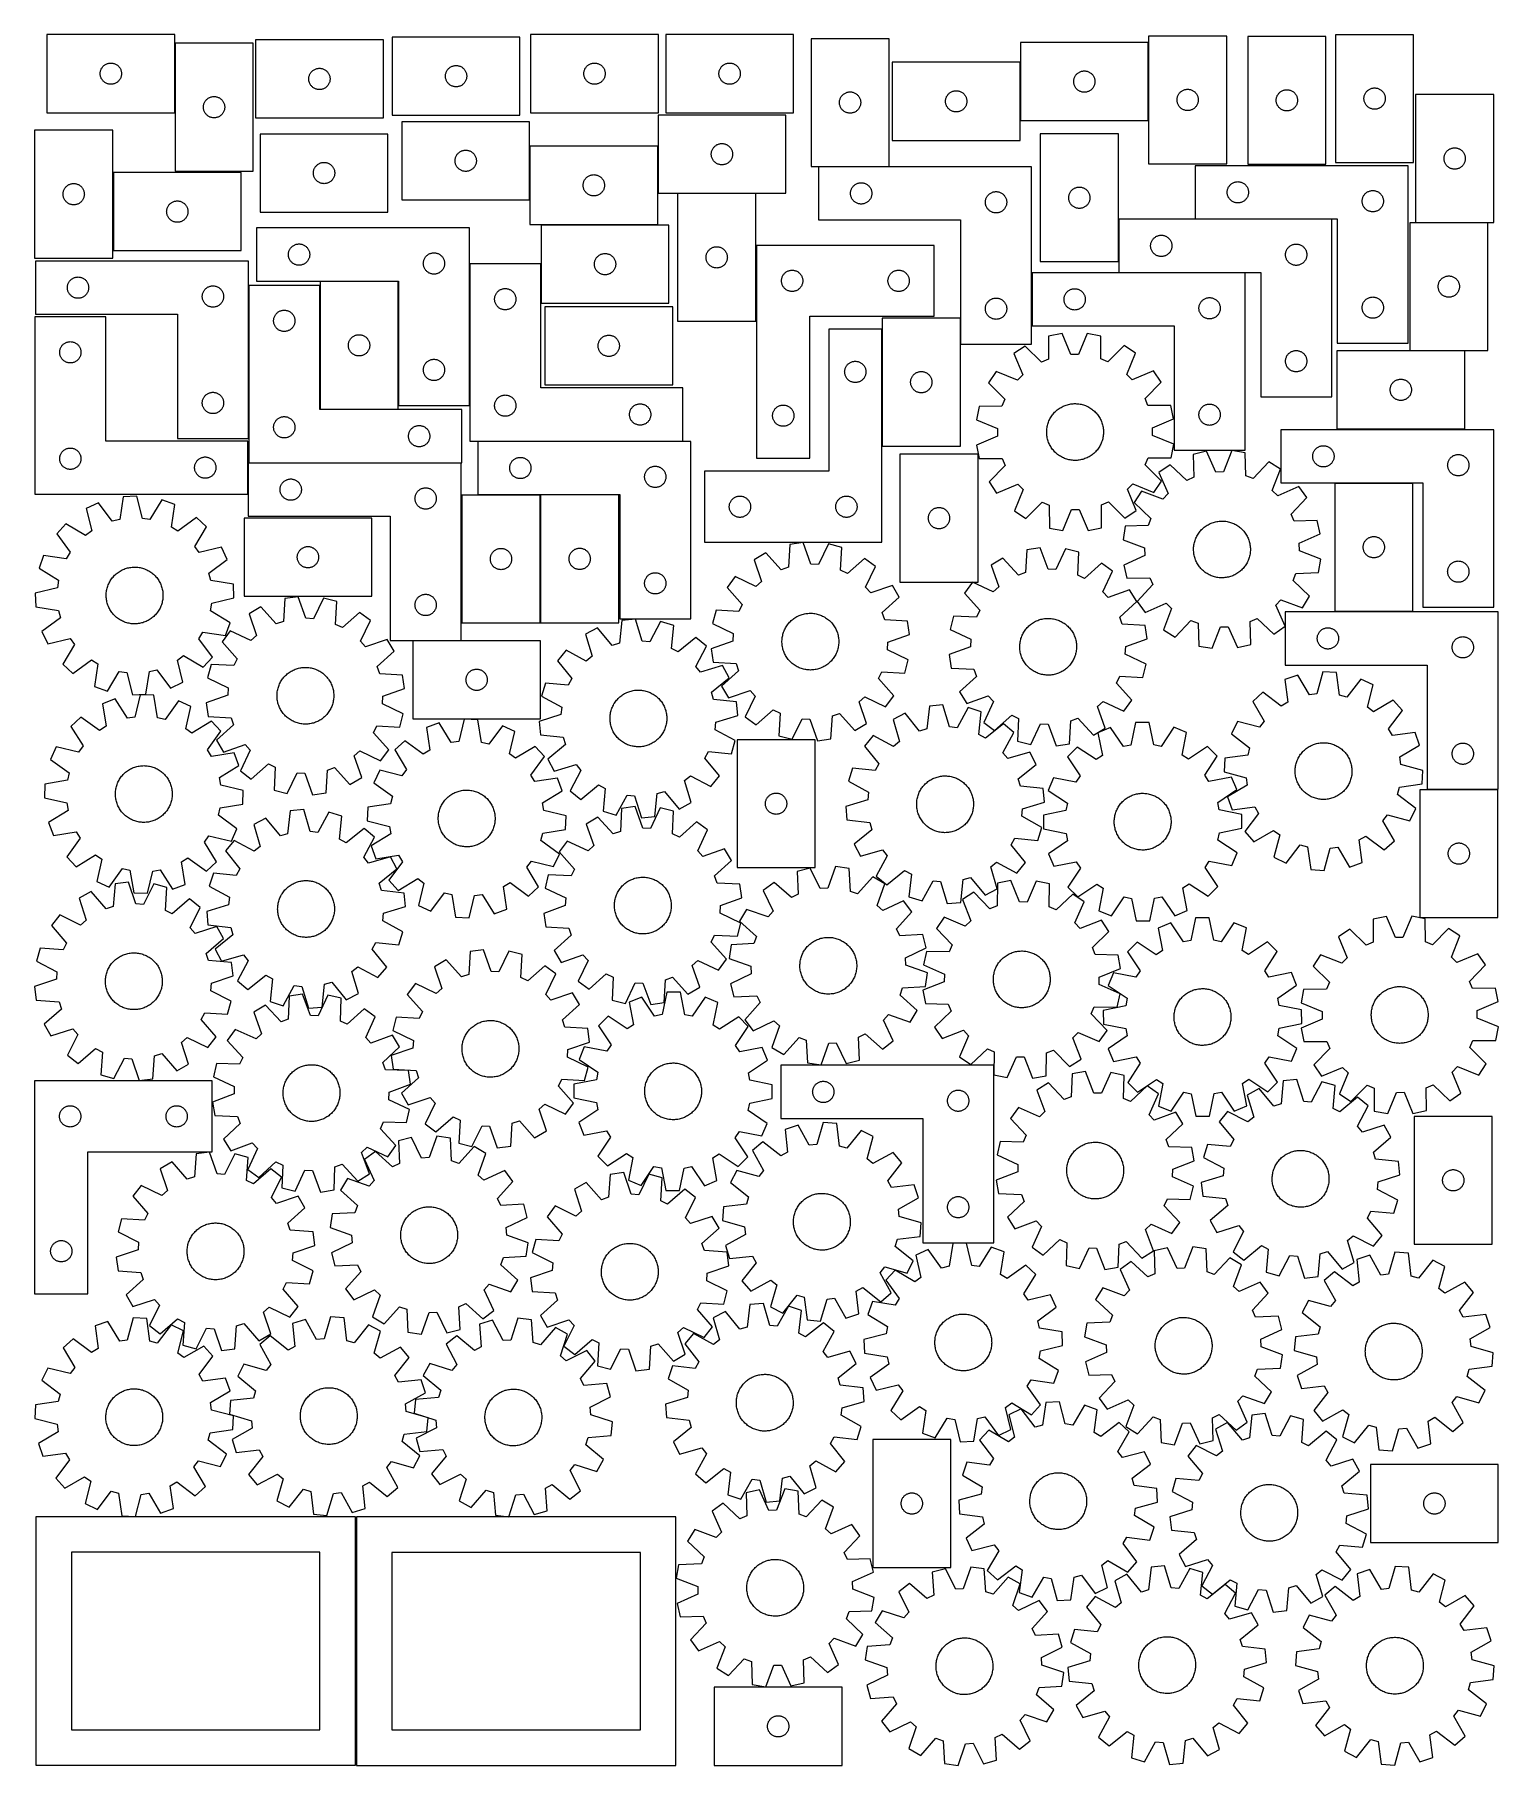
# Model space of a CAD drawing. Header units: millimetres. Extents: x 7 to 1243, y 7 to 1470.
import ezdxf

# ---------------------------------------------------------------- set-up
doc = ezdxf.new("R2010")
doc.units = ezdxf.units.MM
doc.layers.add('CUT', color=7, linetype='CONTINUOUS', true_color=0x000000)

msp = doc.modelspace()

# ---------------------------------------------------------------- linework, layer by layer
at = {"layer": 'CUT'}
for p, q in [((124.957456, 1469.805728), (16.957456, 1469.805728)), ((16.957456, 1469.805728), (16.957456, 1403.805728)), ((124.957456, 1403.805728), (124.957456, 1469.805728)), ((301.213315, 1465.346011), (193.213315, 1465.346011)), ((193.213315, 1465.346011), (193.213315, 1399.346011)), ((301.213315, 1399.346011), (301.213315, 1465.346011)), ((416.694882, 1467.676577), (308.694882, 1467.676577)), ((308.694882, 1467.676577), (308.694882, 1401.676577)), ((416.694882, 1401.676577), (416.694882, 1467.676577)), ((533.678647, 1469.802798), (425.678647, 1469.802798)), ((425.678647, 1469.802798), (425.678647, 1403.802798)), ((533.678647, 1403.802798), (533.678647, 1469.802798)), ((647.831357, 1469.786685), (539.831357, 1469.786685)), ((539.831357, 1469.786685), (539.831357, 1403.786685)), ((647.831357, 1403.786685), (647.831357, 1469.786685)), ((662.636284, 1466.367249), (662.636284, 1358.367249)), ((728.636284, 1466.367249), (662.636284, 1466.367249)), ((728.636284, 1358.367249), (728.636284, 1466.367249)), ((947.899437, 1468.606018), (947.899437, 1360.606018)), ((1013.899437, 1468.606018), (947.899437, 1468.606018)), ((1013.899437, 1360.606018), (1013.899437, 1468.606018)), ((1031.745247, 1468.252014), (1031.745247, 1360.252014)), ((1097.745247, 1468.252014), (1031.745247, 1468.252014)), ((1097.745247, 1360.252014), (1097.745247, 1468.252014)), ((1171.867215, 1469.742008), (1105.867215, 1469.742008)), ((1105.867215, 1469.742008), (1105.867215, 1361.742008)), ((1171.867215, 1361.742008), (1171.867215, 1469.742008)), ((125.173149, 1462.454407), (125.173149, 1354.454407)), ((191.173149, 1462.454407), (125.173149, 1462.454407)), ((191.173149, 1354.454407), (191.173149, 1462.454407)), ((947.580836, 1463.115545), (839.580836, 1463.115545)), ((839.580836, 1463.115545), (839.580836, 1397.115545)), ((947.580836, 1397.115545), (947.580836, 1463.115545)), ((61.957456, 1436.805728), (61.976725, 1437.394356)), ((61.976725, 1436.217099), (61.957456, 1436.805728)), ((61.976725, 1437.394356), (62.034452, 1437.980463)), ((62.034452, 1435.630992), (61.976725, 1436.217099)), ((62.034452, 1437.980463), (62.130388, 1438.561541)), ((62.130388, 1435.049915), (62.034452, 1435.630992)), ((62.130388, 1438.561541), (62.264123, 1439.135099)), ((62.264123, 1434.476356), (62.130388, 1435.049915)), ((62.264123, 1439.135099), (62.435085, 1439.698683)), ((62.435085, 1433.912772), (62.264123, 1434.476356)), ((62.435085, 1439.698683), (62.64254, 1440.249879)), ((62.64254, 1440.249879), (62.885601, 1440.786326)), ((62.885601, 1440.786326), (63.163227, 1441.305728)), ((63.163227, 1441.305728), (63.474229, 1441.80586)), ((63.474229, 1441.80586), (63.817276, 1442.28458)), ((63.817276, 1442.28458), (64.190897, 1442.73984)), ((64.190897, 1442.73984), (64.593495, 1443.169689)), ((64.593495, 1443.169689), (65.023343, 1443.572286)), ((65.023343, 1443.572286), (65.478603, 1443.945908)), ((65.478603, 1443.945908), (65.957324, 1444.288954)), ((65.957324, 1444.288954), (66.457456, 1444.599956)), ((66.457456, 1444.599956), (66.976857, 1444.877582)), ((66.976857, 1444.877582), (67.513305, 1445.120643)), ((67.513305, 1445.120643), (68.064501, 1445.328099)), ((68.064501, 1445.328099), (68.628084, 1445.49906)), ((68.628084, 1445.49906), (69.201643, 1445.632795)), ((69.201643, 1445.632795), (69.78272, 1445.728731)), ((69.78272, 1445.728731), (70.368828, 1445.786458)), ((70.368828, 1445.786458), (70.957456, 1445.805728)), ((70.957456, 1445.805728), (71.546084, 1445.786458)), ((71.546084, 1445.786458), (72.132191, 1445.728731)), ((72.132191, 1445.728731), (72.713269, 1445.632795)), ((72.713269, 1445.632795), (73.286827, 1445.49906)), ((73.286827, 1445.49906), (73.850411, 1445.328099)), ((73.850411, 1445.328099), (74.401607, 1445.120643)), ((74.401607, 1445.120643), (74.938054, 1444.877582)), ((74.938054, 1444.877582), (75.457456, 1444.599956)), ((75.457456, 1444.599956), (75.957588, 1444.288954)), ((75.957588, 1444.288954), (76.436309, 1443.945908)), ((76.436309, 1443.945908), (76.891568, 1443.572286)), ((76.891568, 1443.572286), (77.321417, 1443.169689)), ((77.321417, 1443.169689), (77.724014, 1442.73984)), ((77.724014, 1442.73984), (78.097636, 1442.28458)), ((78.097636, 1442.28458), (78.440682, 1441.80586)), ((78.440682, 1441.80586), (78.751684, 1441.305728)), ((78.751684, 1441.305728), (79.02931, 1440.786326)), ((79.02931, 1440.786326), (79.272372, 1440.249879)), ((79.272372, 1440.249879), (79.479827, 1439.698683)), ((79.479827, 1439.698683), (79.650788, 1439.135099)), ((79.650788, 1434.476356), (79.479827, 1433.912772)), ((79.650788, 1439.135099), (79.784523, 1438.561541)), ((79.784523, 1435.049915), (79.650788, 1434.476356)), ((79.784523, 1438.561541), (79.880459, 1437.980463)), ((79.880459, 1435.630992), (79.784523, 1435.049915)), ((79.880459, 1437.980463), (79.938186, 1437.394356)), ((79.938186, 1436.217099), (79.880459, 1435.630992)), ((79.938186, 1437.394356), (79.957456, 1436.805728)), ((79.957456, 1436.805728), (79.938186, 1436.217099)), ((238.290311, 1433.520747), (238.386248, 1434.101824)), ((238.386248, 1434.101824), (238.519983, 1434.675382)), ((238.519983, 1434.675382), (238.690944, 1435.238966)), ((238.690944, 1435.238966), (238.898399, 1435.790162)), ((238.898399, 1435.790162), (239.14146, 1436.326609)), ((239.14146, 1436.326609), (239.419086, 1436.846011)), ((239.419086, 1436.846011), (239.730089, 1437.346143)), ((239.730089, 1437.346143), (240.073135, 1437.824864)), ((240.073135, 1437.824864), (240.446757, 1438.280123)), ((240.446757, 1438.280123), (240.849354, 1438.709972)), ((240.849354, 1438.709972), (241.279203, 1439.112569)), ((241.279203, 1439.112569), (241.734462, 1439.486191)), ((241.734462, 1439.486191), (242.213183, 1439.829237)), ((242.213183, 1439.829237), (242.713315, 1440.140239)), ((242.713315, 1440.140239), (243.232717, 1440.417866)), ((243.232717, 1440.417866), (243.769164, 1440.660927)), ((243.769164, 1440.660927), (244.32036, 1440.868382)), ((244.32036, 1440.868382), (244.883944, 1441.039343)), ((244.883944, 1441.039343), (245.457502, 1441.173078)), ((245.457502, 1441.173078), (246.038579, 1441.269015)), ((246.038579, 1441.269015), (246.624687, 1441.326741)), ((246.624687, 1441.326741), (247.213315, 1441.346011)), ((247.213315, 1441.346011), (247.801943, 1441.326741)), ((247.801943, 1441.326741), (248.388051, 1441.269015)), ((248.388051, 1441.269015), (248.969128, 1441.173078)), ((248.969128, 1441.173078), (249.542686, 1441.039343)), ((249.542686, 1441.039343), (250.10627, 1440.868382)), ((250.10627, 1440.868382), (250.657466, 1440.660927)), ((250.657466, 1440.660927), (251.193913, 1440.417866)), ((251.193913, 1440.417866), (251.713315, 1440.140239)), ((251.713315, 1440.140239), (252.213447, 1439.829237)), ((252.213447, 1439.829237), (252.692168, 1439.486191)), ((252.692168, 1439.486191), (253.147427, 1439.112569)), ((253.147427, 1439.112569), (253.577276, 1438.709972)), ((253.577276, 1438.709972), (253.979873, 1438.280123)), ((253.979873, 1438.280123), (254.353495, 1437.824864)), ((254.353495, 1437.824864), (254.696542, 1437.346143)), ((254.696542, 1437.346143), (255.007544, 1436.846011)), ((255.007544, 1436.846011), (255.28517, 1436.326609)), ((255.28517, 1436.326609), (255.528231, 1435.790162)), ((255.528231, 1435.790162), (255.735686, 1435.238966)), ((255.735686, 1435.238966), (255.906648, 1434.675382)), ((255.906648, 1434.675382), (256.040383, 1434.101824)), ((256.040383, 1434.101824), (256.136319, 1433.520747)), ((353.694882, 1434.676577), (353.714152, 1435.265205)), ((353.714152, 1434.087949), (353.694882, 1434.676577)), ((353.714152, 1435.265205), (353.771879, 1435.851313)), ((353.771879, 1433.501842), (353.714152, 1434.087949)), ((353.771879, 1435.851313), (353.867815, 1436.43239)), ((353.867815, 1436.43239), (354.00155, 1437.005949)), ((354.00155, 1437.005949), (354.172511, 1437.569532)), ((354.172511, 1437.569532), (354.379967, 1438.120728)), ((354.379967, 1438.120728), (354.623028, 1438.657175)), ((354.623028, 1438.657175), (354.900654, 1439.176577)), ((354.900654, 1439.176577), (355.211656, 1439.676709)), ((355.211656, 1439.676709), (355.554702, 1440.15543)), ((355.554702, 1440.15543), (355.928324, 1440.61069)), ((355.928324, 1440.61069), (356.330921, 1441.040538)), ((356.330921, 1441.040538), (356.76077, 1441.443136)), ((356.76077, 1441.443136), (357.21603, 1441.816757)), ((357.21603, 1441.816757), (357.69475, 1442.159804)), ((357.69475, 1442.159804), (358.194882, 1442.470806)), ((358.194882, 1442.470806), (358.714284, 1442.748432)), ((358.714284, 1442.748432), (359.250732, 1442.991493)), ((359.250732, 1442.991493), (359.801927, 1443.198948)), ((359.801927, 1443.198948), (360.365511, 1443.36991)), ((360.365511, 1443.36991), (360.93907, 1443.503645)), ((360.93907, 1443.503645), (361.520147, 1443.599581)), ((361.520147, 1443.599581), (362.106254, 1443.657308)), ((362.106254, 1443.657308), (362.694882, 1443.676577)), ((362.694882, 1443.676577), (363.283511, 1443.657308)), ((363.283511, 1443.657308), (363.869618, 1443.599581)), ((363.869618, 1443.599581), (364.450695, 1443.503645)), ((364.450695, 1443.503645), (365.024254, 1443.36991)), ((365.024254, 1443.36991), (365.587838, 1443.198948)), ((365.587838, 1443.198948), (366.139033, 1442.991493)), ((366.139033, 1442.991493), (366.675481, 1442.748432)), ((366.675481, 1442.748432), (367.194882, 1442.470806)), ((367.194882, 1442.470806), (367.695015, 1442.159804)), ((367.695015, 1442.159804), (368.173735, 1441.816757)), ((368.173735, 1441.816757), (368.628995, 1441.443136)), ((368.628995, 1441.443136), (369.058843, 1441.040538)), ((369.058843, 1441.040538), (369.461441, 1440.61069)), ((369.461441, 1440.61069), (369.835063, 1440.15543)), ((369.835063, 1440.15543), (370.178109, 1439.676709)), ((370.178109, 1439.676709), (370.489111, 1439.176577)), ((370.489111, 1439.176577), (370.766737, 1438.657175)), ((370.766737, 1438.657175), (371.009798, 1438.120728)), ((371.009798, 1438.120728), (371.217254, 1437.569532)), ((371.217254, 1437.569532), (371.388215, 1437.005949)), ((371.388215, 1437.005949), (371.52195, 1436.43239)), ((371.52195, 1436.43239), (371.617886, 1435.851313)), ((371.617886, 1435.851313), (371.675613, 1435.265205)), ((371.675613, 1434.087949), (371.617886, 1433.501842)), ((371.675613, 1435.265205), (371.694882, 1434.676577)), ((371.694882, 1434.676577), (371.675613, 1434.087949)), ((470.678647, 1436.802798), (470.697917, 1437.391426)), ((470.697917, 1436.21417), (470.678647, 1436.802798)), ((470.697917, 1437.391426), (470.755643, 1437.977534)), ((470.755643, 1435.628062), (470.697917, 1436.21417)), ((470.755643, 1437.977534), (470.85158, 1438.558611)), ((470.85158, 1435.046985), (470.755643, 1435.628062)), ((470.85158, 1438.558611), (470.985315, 1439.132169)), ((470.985315, 1434.473427), (470.85158, 1435.046985)), ((470.985315, 1439.132169), (471.156276, 1439.695753)), ((471.156276, 1433.909843), (470.985315, 1434.473427)), ((471.156276, 1439.695753), (471.363731, 1440.246949)), ((471.363731, 1440.246949), (471.606792, 1440.783396)), ((471.606792, 1440.783396), (471.884418, 1441.302798)), ((471.884418, 1441.302798), (472.195421, 1441.80293)), ((472.195421, 1441.80293), (472.538467, 1442.281651)), ((472.538467, 1442.281651), (472.912089, 1442.73691)), ((472.912089, 1442.73691), (473.314686, 1443.166759)), ((473.314686, 1443.166759), (473.744535, 1443.569356)), ((473.744535, 1443.569356), (474.199794, 1443.942978)), ((474.199794, 1443.942978), (474.678515, 1444.286024)), ((474.678515, 1444.286024), (475.178647, 1444.597027)), ((475.178647, 1444.597027), (475.698049, 1444.874653)), ((475.698049, 1444.874653), (476.234496, 1445.117714)), ((476.234496, 1445.117714), (476.785692, 1445.325169)), ((476.785692, 1445.325169), (477.349276, 1445.49613)), ((477.349276, 1445.49613), (477.922834, 1445.629865)), ((477.922834, 1445.629865), (478.503911, 1445.725802)), ((478.503911, 1445.725802), (479.090019, 1445.783528)), ((479.090019, 1445.783528), (479.678647, 1445.802798)), ((479.678647, 1445.802798), (480.267275, 1445.783528)), ((480.267275, 1445.783528), (480.853383, 1445.725802)), ((480.853383, 1445.725802), (481.43446, 1445.629865)), ((481.43446, 1445.629865), (482.008019, 1445.49613)), ((482.008019, 1445.49613), (482.571602, 1445.325169)), ((482.571602, 1445.325169), (483.122798, 1445.117714)), ((483.122798, 1445.117714), (483.659245, 1444.874653)), ((483.659245, 1444.874653), (484.178647, 1444.597027)), ((484.178647, 1444.597027), (484.678779, 1444.286024)), ((484.678779, 1444.286024), (485.1575, 1443.942978)), ((485.1575, 1443.942978), (485.612759, 1443.569356)), ((485.612759, 1443.569356), (486.042608, 1443.166759)), ((486.042608, 1443.166759), (486.445205, 1442.73691)), ((486.445205, 1442.73691), (486.818827, 1442.281651)), ((486.818827, 1442.281651), (487.161874, 1441.80293)), ((487.161874, 1441.80293), (487.472876, 1441.302798)), ((487.472876, 1441.302798), (487.750502, 1440.783396)), ((487.750502, 1440.783396), (487.993563, 1440.246949)), ((487.993563, 1440.246949), (488.201018, 1439.695753)), ((488.201018, 1439.695753), (488.37198, 1439.132169)), ((488.37198, 1434.473427), (488.201018, 1433.909843)), ((488.37198, 1439.132169), (488.505715, 1438.558611)), ((488.505715, 1435.046985), (488.37198, 1434.473427)), ((488.505715, 1438.558611), (488.601651, 1437.977534)), ((488.601651, 1435.628062), (488.505715, 1435.046985)), ((488.601651, 1437.977534), (488.659377, 1437.391426)), ((488.659377, 1436.21417), (488.601651, 1435.628062)), ((488.659377, 1437.391426), (488.678647, 1436.802798)), ((488.678647, 1436.802798), (488.659377, 1436.21417)), ((584.831357, 1436.786685), (584.850627, 1437.375313)), ((584.850627, 1436.198057), (584.831357, 1436.786685)), ((584.850627, 1437.375313), (584.908353, 1437.96142)), ((584.908353, 1435.611949), (584.850627, 1436.198057)), ((584.908353, 1437.96142), (585.00429, 1438.542498)), ((585.00429, 1435.030872), (584.908353, 1435.611949)), ((585.00429, 1438.542498), (585.138025, 1439.116056)), ((585.138025, 1434.457313), (585.00429, 1435.030872)), ((585.138025, 1439.116056), (585.308986, 1439.67964)), ((585.308986, 1433.893729), (585.138025, 1434.457313)), ((585.308986, 1439.67964), (585.516441, 1440.230836)), ((585.516441, 1440.230836), (585.759502, 1440.767283)), ((585.759502, 1440.767283), (586.037128, 1441.286685)), ((586.037128, 1441.286685), (586.348131, 1441.786817)), ((586.348131, 1441.786817), (586.691177, 1442.265538)), ((586.691177, 1442.265538), (587.064799, 1442.720797)), ((587.064799, 1442.720797), (587.467396, 1443.150646)), ((587.467396, 1443.150646), (587.897245, 1443.553243)), ((587.897245, 1443.553243), (588.352504, 1443.926865)), ((588.352504, 1443.926865), (588.831225, 1444.269911)), ((588.831225, 1444.269911), (589.331357, 1444.580913)), ((589.331357, 1444.580913), (589.850759, 1444.858539)), ((589.850759, 1444.858539), (590.387206, 1445.1016)), ((590.387206, 1445.1016), (590.938402, 1445.309056)), ((590.938402, 1445.309056), (591.501986, 1445.480017)), ((591.501986, 1445.480017), (592.075544, 1445.613752)), ((592.075544, 1445.613752), (592.656621, 1445.709688)), ((592.656621, 1445.709688), (593.242729, 1445.767415)), ((593.242729, 1445.767415), (593.831357, 1445.786685)), ((593.831357, 1445.786685), (594.419985, 1445.767415)), ((594.419985, 1445.767415), (595.006093, 1445.709688)), ((595.006093, 1445.709688), (595.58717, 1445.613752)), ((595.58717, 1445.613752), (596.160728, 1445.480017)), ((596.160728, 1445.480017), (596.724312, 1445.309056)), ((596.724312, 1445.309056), (597.275508, 1445.1016)), ((597.275508, 1445.1016), (597.811955, 1444.858539)), ((597.811955, 1444.858539), (598.331357, 1444.580913)), ((598.331357, 1444.580913), (598.831489, 1444.269911)), ((598.831489, 1444.269911), (599.31021, 1443.926865)), ((599.31021, 1443.926865), (599.765469, 1443.553243)), ((599.765469, 1443.553243), (600.195318, 1443.150646)), ((600.195318, 1443.150646), (600.597915, 1442.720797)), ((600.597915, 1442.720797), (600.971537, 1442.265538)), ((600.971537, 1442.265538), (601.314584, 1441.786817)), ((601.314584, 1441.786817), (601.625586, 1441.286685)), ((601.625586, 1441.286685), (601.903212, 1440.767283)), ((601.903212, 1440.767283), (602.146273, 1440.230836)), ((602.146273, 1440.230836), (602.353728, 1439.67964)), ((602.353728, 1439.67964), (602.52469, 1439.116056)), ((602.52469, 1434.457313), (602.353728, 1433.893729)), ((602.52469, 1439.116056), (602.658425, 1438.542498)), ((602.658425, 1435.030872), (602.52469, 1434.457313)), ((602.658425, 1438.542498), (602.754361, 1437.96142)), ((602.754361, 1435.611949), (602.658425, 1435.030872)), ((602.754361, 1437.96142), (602.812087, 1437.375313)), ((602.812087, 1436.198057), (602.754361, 1435.611949)), ((602.812087, 1437.375313), (602.831357, 1436.786685)), ((602.831357, 1436.786685), (602.812087, 1436.198057)), ((839.31384, 1446.405825), (731.31384, 1446.405825)), ((731.31384, 1446.405825), (731.31384, 1380.405825)), ((839.31384, 1380.405825), (839.31384, 1446.405825)), ((885.265921, 1433.559696), (885.508982, 1434.096143)), ((885.508982, 1434.096143), (885.786608, 1434.615545)), ((885.786608, 1434.615545), (886.09761, 1435.115677)), ((886.09761, 1435.115677), (886.440656, 1435.594398)), ((886.440656, 1435.594398), (886.814278, 1436.049657)), ((886.814278, 1436.049657), (887.216875, 1436.479506)), ((887.216875, 1436.479506), (887.646724, 1436.882103)), ((887.646724, 1436.882103), (888.101984, 1437.255725)), ((888.101984, 1437.255725), (888.580704, 1437.598772)), ((888.580704, 1437.598772), (889.080836, 1437.909774)), ((889.080836, 1437.909774), (889.600238, 1438.1874)), ((889.600238, 1438.1874), (890.136686, 1438.430461)), ((890.136686, 1438.430461), (890.687881, 1438.637916)), ((890.687881, 1438.637916), (891.251465, 1438.808878)), ((891.251465, 1438.808878), (891.825024, 1438.942613)), ((891.825024, 1438.942613), (892.406101, 1439.038549)), ((892.406101, 1439.038549), (892.992208, 1439.096275)), ((892.992208, 1439.096275), (893.580836, 1439.115545)), ((893.580836, 1439.115545), (894.169465, 1439.096275)), ((894.169465, 1439.096275), (894.755572, 1439.038549)), ((894.755572, 1439.038549), (895.336649, 1438.942613)), ((895.336649, 1438.942613), (895.910208, 1438.808878)), ((895.910208, 1438.808878), (896.473792, 1438.637916)), ((896.473792, 1438.637916), (897.024987, 1438.430461)), ((897.024987, 1438.430461), (897.561435, 1438.1874)), ((897.561435, 1438.1874), (898.080836, 1437.909774)), ((898.080836, 1437.909774), (898.580969, 1437.598772)), ((898.580969, 1437.598772), (899.059689, 1437.255725)), ((899.059689, 1437.255725), (899.514949, 1436.882103)), ((899.514949, 1436.882103), (899.944797, 1436.479506)), ((899.944797, 1436.479506), (900.347395, 1436.049657)), ((900.347395, 1436.049657), (900.721017, 1435.594398)), ((900.721017, 1435.594398), (901.064063, 1435.115677)), ((901.064063, 1435.115677), (901.375065, 1434.615545)), ((901.375065, 1434.615545), (901.652691, 1434.096143)), ((901.652691, 1434.096143), (901.895752, 1433.559696)), ((62.64254, 1433.361577), (62.435085, 1433.912772)), ((62.885601, 1432.825129), (62.64254, 1433.361577)), ((63.163227, 1432.305728), (62.885601, 1432.825129)), ((63.474229, 1431.805596), (63.163227, 1432.305728)), ((63.817276, 1431.326875), (63.474229, 1431.805596)), ((64.190897, 1430.871615), (63.817276, 1431.326875)), ((64.593495, 1430.441767), (64.190897, 1430.871615)), ((65.023343, 1430.039169), (64.593495, 1430.441767)), ((65.478603, 1429.665548), (65.023343, 1430.039169)), ((65.957324, 1429.322501), (65.478603, 1429.665548)), ((66.457456, 1429.011499), (65.957324, 1429.322501)), ((66.976857, 1428.733873), (66.457456, 1429.011499)), ((67.513305, 1428.490812), (66.976857, 1428.733873)), ((68.064501, 1428.283356), (67.513305, 1428.490812)), ((68.628084, 1428.112395), (68.064501, 1428.283356)), ((69.201643, 1427.97866), (68.628084, 1428.112395)), ((69.78272, 1427.882724), (69.201643, 1427.97866)), ((70.368828, 1427.824997), (69.78272, 1427.882724)), ((70.957456, 1427.805728), (70.368828, 1427.824997)), ((71.546084, 1427.824997), (70.957456, 1427.805728)), ((72.132191, 1427.882724), (71.546084, 1427.824997)), ((72.713269, 1427.97866), (72.132191, 1427.882724)), ((73.286827, 1428.112395), (72.713269, 1427.97866)), ((73.850411, 1428.283356), (73.286827, 1428.112395)), ((74.401607, 1428.490812), (73.850411, 1428.283356)), ((74.938054, 1428.733873), (74.401607, 1428.490812)), ((75.457456, 1429.011499), (74.938054, 1428.733873)), ((75.957588, 1429.322501), (75.457456, 1429.011499)), ((76.436309, 1429.665548), (75.957588, 1429.322501)), ((76.891568, 1430.039169), (76.436309, 1429.665548)), ((77.321417, 1430.441767), (76.891568, 1430.039169)), ((77.724014, 1430.871615), (77.321417, 1430.441767)), ((78.097636, 1431.326875), (77.724014, 1430.871615)), ((78.440682, 1431.805596), (78.097636, 1431.326875)), ((78.751684, 1432.305728), (78.440682, 1431.805596)), ((79.02931, 1432.825129), (78.751684, 1432.305728)), ((79.272372, 1433.361577), (79.02931, 1432.825129)), ((79.479827, 1433.912772), (79.272372, 1433.361577)), ((238.213315, 1432.346011), (238.232585, 1432.934639)), ((238.232585, 1431.757383), (238.213315, 1432.346011)), ((238.232585, 1432.934639), (238.290311, 1433.520747)), ((238.290311, 1431.171275), (238.232585, 1431.757383)), ((238.386248, 1430.590198), (238.290311, 1431.171275)), ((238.519983, 1430.016639), (238.386248, 1430.590198)), ((238.690944, 1429.453056), (238.519983, 1430.016639)), ((238.898399, 1428.90186), (238.690944, 1429.453056)), ((239.14146, 1428.365413), (238.898399, 1428.90186)), ((239.419086, 1427.846011), (239.14146, 1428.365413)), ((239.730089, 1427.345879), (239.419086, 1427.846011)), ((240.073135, 1426.867158), (239.730089, 1427.345879)), ((240.446757, 1426.411899), (240.073135, 1426.867158)), ((240.849354, 1425.98205), (240.446757, 1426.411899)), ((241.279203, 1425.579453), (240.849354, 1425.98205)), ((241.734462, 1425.205831), (241.279203, 1425.579453)), ((242.213183, 1424.862784), (241.734462, 1425.205831)), ((242.713315, 1424.551782), (242.213183, 1424.862784)), ((243.232717, 1424.274156), (242.713315, 1424.551782)), ((243.769164, 1424.031095), (243.232717, 1424.274156)), ((244.32036, 1423.82364), (243.769164, 1424.031095)), ((244.883944, 1423.652678), (244.32036, 1423.82364)), ((245.457502, 1423.518943), (244.883944, 1423.652678)), ((246.038579, 1423.423007), (245.457502, 1423.518943)), ((246.624687, 1423.365281), (246.038579, 1423.423007)), ((247.213315, 1423.346011), (246.624687, 1423.365281)), ((247.801943, 1423.365281), (247.213315, 1423.346011)), ((248.388051, 1423.423007), (247.801943, 1423.365281)), ((248.969128, 1423.518943), (248.388051, 1423.423007)), ((249.542686, 1423.652678), (248.969128, 1423.518943)), ((250.10627, 1423.82364), (249.542686, 1423.652678)), ((250.657466, 1424.031095), (250.10627, 1423.82364)), ((251.193913, 1424.274156), (250.657466, 1424.031095)), ((251.713315, 1424.551782), (251.193913, 1424.274156)), ((252.213447, 1424.862784), (251.713315, 1424.551782)), ((252.692168, 1425.205831), (252.213447, 1424.862784)), ((253.147427, 1425.579453), (252.692168, 1425.205831)), ((253.577276, 1425.98205), (253.147427, 1425.579453)), ((253.979873, 1426.411899), (253.577276, 1425.98205)), ((254.353495, 1426.867158), (253.979873, 1426.411899)), ((254.696542, 1427.345879), (254.353495, 1426.867158)), ((255.007544, 1427.846011), (254.696542, 1427.345879)), ((255.28517, 1428.365413), (255.007544, 1427.846011)), ((255.528231, 1428.90186), (255.28517, 1428.365413)), ((255.735686, 1429.453056), (255.528231, 1428.90186)), ((255.906648, 1430.016639), (255.735686, 1429.453056)), ((256.040383, 1430.590198), (255.906648, 1430.016639)), ((256.136319, 1431.171275), (256.040383, 1430.590198)), ((256.136319, 1433.520747), (256.194045, 1432.934639)), ((256.194045, 1431.757383), (256.136319, 1431.171275)), ((256.194045, 1432.934639), (256.213315, 1432.346011)), ((256.213315, 1432.346011), (256.194045, 1431.757383)), ((353.867815, 1432.920764), (353.771879, 1433.501842)), ((354.00155, 1432.347206), (353.867815, 1432.920764)), ((354.172511, 1431.783622), (354.00155, 1432.347206)), ((354.379967, 1431.232426), (354.172511, 1431.783622)), ((354.623028, 1430.695979), (354.379967, 1431.232426)), ((354.900654, 1430.176577), (354.623028, 1430.695979)), ((355.211656, 1429.676445), (354.900654, 1430.176577)), ((355.554702, 1429.197724), (355.211656, 1429.676445)), ((355.928324, 1428.742465), (355.554702, 1429.197724)), ((356.330921, 1428.312616), (355.928324, 1428.742465)), ((356.76077, 1427.910019), (356.330921, 1428.312616)), ((357.21603, 1427.536397), (356.76077, 1427.910019)), ((357.69475, 1427.193351), (357.21603, 1427.536397)), ((358.194882, 1426.882349), (357.69475, 1427.193351)), ((358.714284, 1426.604723), (358.194882, 1426.882349)), ((359.250732, 1426.361661), (358.714284, 1426.604723)), ((359.801927, 1426.154206), (359.250732, 1426.361661)), ((360.365511, 1425.983245), (359.801927, 1426.154206)), ((360.93907, 1425.84951), (360.365511, 1425.983245)), ((361.520147, 1425.753573), (360.93907, 1425.84951)), ((362.106254, 1425.695847), (361.520147, 1425.753573)), ((362.694882, 1425.676577), (362.106254, 1425.695847)), ((363.283511, 1425.695847), (362.694882, 1425.676577)), ((363.869618, 1425.753573), (363.283511, 1425.695847)), ((364.450695, 1425.84951), (363.869618, 1425.753573)), ((365.024254, 1425.983245), (364.450695, 1425.84951)), ((365.587838, 1426.154206), (365.024254, 1425.983245)), ((366.139033, 1426.361661), (365.587838, 1426.154206)), ((366.675481, 1426.604723), (366.139033, 1426.361661)), ((367.194882, 1426.882349), (366.675481, 1426.604723)), ((367.695015, 1427.193351), (367.194882, 1426.882349)), ((368.173735, 1427.536397), (367.695015, 1427.193351)), ((368.628995, 1427.910019), (368.173735, 1427.536397)), ((369.058843, 1428.312616), (368.628995, 1427.910019)), ((369.461441, 1428.742465), (369.058843, 1428.312616)), ((369.835063, 1429.197724), (369.461441, 1428.742465)), ((370.178109, 1429.676445), (369.835063, 1429.197724)), ((370.489111, 1430.176577), (370.178109, 1429.676445)), ((370.766737, 1430.695979), (370.489111, 1430.176577)), ((371.009798, 1431.232426), (370.766737, 1430.695979)), ((371.217254, 1431.783622), (371.009798, 1431.232426)), ((371.388215, 1432.347206), (371.217254, 1431.783622)), ((371.52195, 1432.920764), (371.388215, 1432.347206)), ((371.617886, 1433.501842), (371.52195, 1432.920764)), ((471.363731, 1433.358647), (471.156276, 1433.909843)), ((471.606792, 1432.8222), (471.363731, 1433.358647)), ((471.884418, 1432.302798), (471.606792, 1432.8222)), ((472.195421, 1431.802666), (471.884418, 1432.302798)), ((472.538467, 1431.323945), (472.195421, 1431.802666)), ((472.912089, 1430.868686), (472.538467, 1431.323945)), ((473.314686, 1430.438837), (472.912089, 1430.868686)), ((473.744535, 1430.03624), (473.314686, 1430.438837)), ((474.199794, 1429.662618), (473.744535, 1430.03624)), ((474.678515, 1429.319571), (474.199794, 1429.662618)), ((475.178647, 1429.008569), (474.678515, 1429.319571)), ((475.698049, 1428.730943), (475.178647, 1429.008569)), ((476.234496, 1428.487882), (475.698049, 1428.730943)), ((476.785692, 1428.280427), (476.234496, 1428.487882)), ((477.349276, 1428.109466), (476.785692, 1428.280427)), ((477.922834, 1427.97573), (477.349276, 1428.109466)), ((478.503911, 1427.879794), (477.922834, 1427.97573)), ((479.090019, 1427.822068), (478.503911, 1427.879794)), ((479.678647, 1427.802798), (479.090019, 1427.822068)), ((480.267275, 1427.822068), (479.678647, 1427.802798)), ((480.853383, 1427.879794), (480.267275, 1427.822068)), ((481.43446, 1427.97573), (480.853383, 1427.879794)), ((482.008019, 1428.109466), (481.43446, 1427.97573)), ((482.571602, 1428.280427), (482.008019, 1428.109466)), ((483.122798, 1428.487882), (482.571602, 1428.280427)), ((483.659245, 1428.730943), (483.122798, 1428.487882)), ((484.178647, 1429.008569), (483.659245, 1428.730943)), ((484.678779, 1429.319571), (484.178647, 1429.008569)), ((485.1575, 1429.662618), (484.678779, 1429.319571)), ((485.612759, 1430.03624), (485.1575, 1429.662618)), ((486.042608, 1430.438837), (485.612759, 1430.03624)), ((486.445205, 1430.868686), (486.042608, 1430.438837)), ((486.818827, 1431.323945), (486.445205, 1430.868686)), ((487.161874, 1431.802666), (486.818827, 1431.323945)), ((487.472876, 1432.302798), (487.161874, 1431.802666)), ((487.750502, 1432.8222), (487.472876, 1432.302798)), ((487.993563, 1433.358647), (487.750502, 1432.8222)), ((488.201018, 1433.909843), (487.993563, 1433.358647)), ((585.516441, 1433.342534), (585.308986, 1433.893729)), ((585.759502, 1432.806086), (585.516441, 1433.342534)), ((586.037128, 1432.286685), (585.759502, 1432.806086)), ((586.348131, 1431.786553), (586.037128, 1432.286685)), ((586.691177, 1431.307832), (586.348131, 1431.786553)), ((587.064799, 1430.852572), (586.691177, 1431.307832)), ((587.467396, 1430.422724), (587.064799, 1430.852572)), ((587.897245, 1430.020126), (587.467396, 1430.422724)), ((588.352504, 1429.646505), (587.897245, 1430.020126)), ((588.831225, 1429.303458), (588.352504, 1429.646505)), ((589.331357, 1428.992456), (588.831225, 1429.303458)), ((589.850759, 1428.71483), (589.331357, 1428.992456)), ((590.387206, 1428.471769), (589.850759, 1428.71483)), ((590.938402, 1428.264314), (590.387206, 1428.471769)), ((591.501986, 1428.093352), (590.938402, 1428.264314)), ((592.075544, 1427.959617), (591.501986, 1428.093352)), ((592.656621, 1427.863681), (592.075544, 1427.959617)), ((593.242729, 1427.805954), (592.656621, 1427.863681)), ((593.831357, 1427.786685), (593.242729, 1427.805954)), ((594.419985, 1427.805954), (593.831357, 1427.786685)), ((595.006093, 1427.863681), (594.419985, 1427.805954)), ((595.58717, 1427.959617), (595.006093, 1427.863681)), ((596.160728, 1428.093352), (595.58717, 1427.959617)), ((596.724312, 1428.264314), (596.160728, 1428.093352)), ((597.275508, 1428.471769), (596.724312, 1428.264314)), ((597.811955, 1428.71483), (597.275508, 1428.471769)), ((598.331357, 1428.992456), (597.811955, 1428.71483)), ((598.831489, 1429.303458), (598.331357, 1428.992456)), ((599.31021, 1429.646505), (598.831489, 1429.303458)), ((599.765469, 1430.020126), (599.31021, 1429.646505)), ((600.195318, 1430.422724), (599.765469, 1430.020126)), ((600.597915, 1430.852572), (600.195318, 1430.422724)), ((600.971537, 1431.307832), (600.597915, 1430.852572)), ((601.314584, 1431.786553), (600.971537, 1431.307832)), ((601.625586, 1432.286685), (601.314584, 1431.786553)), ((601.903212, 1432.806086), (601.625586, 1432.286685)), ((602.146273, 1433.342534), (601.903212, 1432.806086)), ((602.353728, 1433.893729), (602.146273, 1433.342534)), ((689.702171, 1419.133807), (690.157431, 1419.507429)), ((690.157431, 1419.507429), (690.636152, 1419.850475)), ((690.636152, 1419.850475), (691.136284, 1420.161477)), ((691.136284, 1420.161477), (691.655685, 1420.439104)), ((691.655685, 1420.439104), (692.192133, 1420.682165)), ((692.192133, 1420.682165), (692.743328, 1420.88962)), ((692.743328, 1420.88962), (693.306912, 1421.060581)), ((693.306912, 1421.060581), (693.880471, 1421.194316)), ((693.880471, 1421.194316), (694.461548, 1421.290253)), ((694.461548, 1421.290253), (695.047655, 1421.347979)), ((695.047655, 1421.347979), (695.636284, 1421.367249)), ((695.636284, 1421.367249), (696.224912, 1421.347979)), ((696.224912, 1421.347979), (696.811019, 1421.290253)), ((696.811019, 1421.290253), (697.392097, 1421.194316)), ((697.392097, 1421.194316), (697.965655, 1421.060581)), ((697.965655, 1421.060581), (698.529239, 1420.88962)), ((698.529239, 1420.88962), (699.080434, 1420.682165)), ((699.080434, 1420.682165), (699.616882, 1420.439104)), ((699.616882, 1420.439104), (700.136284, 1420.161477)), ((700.136284, 1420.161477), (700.636416, 1419.850475)), ((700.636416, 1419.850475), (701.115136, 1419.507429)), ((701.115136, 1419.507429), (701.570396, 1419.133807)), ((778.547282, 1419.339938), (778.949879, 1419.769786)), ((778.949879, 1419.769786), (779.379728, 1420.172384)), ((779.379728, 1420.172384), (779.834987, 1420.546005)), ((779.834987, 1420.546005), (780.313708, 1420.889052)), ((780.313708, 1420.889052), (780.81384, 1421.200054)), ((780.81384, 1421.200054), (781.333242, 1421.47768)), ((781.333242, 1421.47768), (781.869689, 1421.720741)), ((781.869689, 1421.720741), (782.420885, 1421.928196)), ((782.420885, 1421.928196), (782.984469, 1422.099158)), ((782.984469, 1422.099158), (783.558027, 1422.232893)), ((783.558027, 1422.232893), (784.139104, 1422.328829)), ((784.139104, 1422.328829), (784.725212, 1422.386556)), ((784.725212, 1422.386556), (785.31384, 1422.405825)), ((785.31384, 1422.405825), (785.902468, 1422.386556)), ((785.902468, 1422.386556), (786.488576, 1422.328829)), ((786.488576, 1422.328829), (787.069653, 1422.232893)), ((787.069653, 1422.232893), (787.643211, 1422.099158)), ((787.643211, 1422.099158), (788.206795, 1421.928196)), ((788.206795, 1421.928196), (788.757991, 1421.720741)), ((788.757991, 1421.720741), (789.294438, 1421.47768)), ((789.294438, 1421.47768), (789.81384, 1421.200054)), ((789.81384, 1421.200054), (790.313972, 1420.889052)), ((790.313972, 1420.889052), (790.792693, 1420.546005)), ((790.792693, 1420.546005), (791.247952, 1420.172384)), ((791.247952, 1420.172384), (791.677801, 1419.769786)), ((791.677801, 1419.769786), (792.080398, 1419.339938)), ((884.580836, 1430.115545), (884.600106, 1430.704173)), ((884.600106, 1429.526917), (884.580836, 1430.115545)), ((884.600106, 1430.704173), (884.657833, 1431.290281)), ((884.657833, 1428.940809), (884.600106, 1429.526917)), ((884.657833, 1431.290281), (884.753769, 1431.871358)), ((884.753769, 1428.359732), (884.657833, 1428.940809)), ((884.753769, 1431.871358), (884.887504, 1432.444916)), ((884.887504, 1427.786174), (884.753769, 1428.359732)), ((884.887504, 1432.444916), (885.058465, 1433.0085)), ((885.058465, 1427.22259), (884.887504, 1427.786174)), ((885.058465, 1433.0085), (885.265921, 1433.559696)), ((885.265921, 1426.671394), (885.058465, 1427.22259)), ((885.508982, 1426.134947), (885.265921, 1426.671394)), ((885.786608, 1425.615545), (885.508982, 1426.134947)), ((886.09761, 1425.115413), (885.786608, 1425.615545)), ((886.440656, 1424.636692), (886.09761, 1425.115413)), ((886.814278, 1424.181433), (886.440656, 1424.636692)), ((887.216875, 1423.751584), (886.814278, 1424.181433)), ((887.646724, 1423.348987), (887.216875, 1423.751584)), ((888.101984, 1422.975365), (887.646724, 1423.348987)), ((888.580704, 1422.632319), (888.101984, 1422.975365)), ((889.080836, 1422.321316), (888.580704, 1422.632319)), ((889.600238, 1422.04369), (889.080836, 1422.321316)), ((890.136686, 1421.800629), (889.600238, 1422.04369)), ((890.687881, 1421.593174), (890.136686, 1421.800629)), ((891.251465, 1421.422213), (890.687881, 1421.593174)), ((891.825024, 1421.288478), (891.251465, 1421.422213)), ((892.406101, 1421.192541), (891.825024, 1421.288478)), ((892.992208, 1421.134815), (892.406101, 1421.192541)), ((893.580836, 1421.115545), (892.992208, 1421.134815)), ((894.169465, 1421.134815), (893.580836, 1421.115545)), ((894.755572, 1421.192541), (894.169465, 1421.134815)), ((895.336649, 1421.288478), (894.755572, 1421.192541)), ((895.910208, 1421.422213), (895.336649, 1421.288478)), ((896.473792, 1421.593174), (895.910208, 1421.422213)), ((897.024987, 1421.800629), (896.473792, 1421.593174)), ((897.561435, 1422.04369), (897.024987, 1421.800629)), ((898.080836, 1422.321316), (897.561435, 1422.04369)), ((898.580969, 1422.632319), (898.080836, 1422.321316)), ((899.059689, 1422.975365), (898.580969, 1422.632319)), ((899.514949, 1423.348987), (899.059689, 1422.975365)), ((899.944797, 1423.751584), (899.514949, 1423.348987)), ((900.347395, 1424.181433), (899.944797, 1423.751584)), ((900.721017, 1424.636692), (900.347395, 1424.181433)), ((901.064063, 1425.115413), (900.721017, 1424.636692)), ((901.375065, 1425.615545), (901.064063, 1425.115413)), ((901.652691, 1426.134947), (901.375065, 1425.615545)), ((901.895752, 1426.671394), (901.652691, 1426.134947)), ((901.895752, 1433.559696), (902.103208, 1433.0085)), ((902.103208, 1427.22259), (901.895752, 1426.671394)), ((902.103208, 1433.0085), (902.274169, 1432.444916)), ((902.274169, 1427.786174), (902.103208, 1427.22259)), ((902.274169, 1432.444916), (902.407904, 1431.871358)), ((902.407904, 1428.359732), (902.274169, 1427.786174)), ((902.407904, 1431.871358), (902.50384, 1431.290281)), ((902.50384, 1428.940809), (902.407904, 1428.359732)), ((902.50384, 1431.290281), (902.561567, 1430.704173)), ((902.561567, 1429.526917), (902.50384, 1428.940809)), ((902.561567, 1430.704173), (902.580836, 1430.115545)), ((902.580836, 1430.115545), (902.561567, 1429.526917)), ((973.105208, 1419.106018), (973.41621, 1419.60615)), ((973.41621, 1419.60615), (973.759257, 1420.084871)), ((973.759257, 1420.084871), (974.132878, 1420.540131)), ((974.132878, 1420.540131), (974.535476, 1420.969979)), ((974.535476, 1420.969979), (974.965324, 1421.372577)), ((974.965324, 1421.372577), (975.420584, 1421.746198)), ((975.420584, 1421.746198), (975.899305, 1422.089245)), ((975.899305, 1422.089245), (976.399437, 1422.400247)), ((976.399437, 1422.400247), (976.918838, 1422.677873)), ((976.918838, 1422.677873), (977.455286, 1422.920934)), ((977.455286, 1422.920934), (978.006481, 1423.12839)), ((978.006481, 1423.12839), (978.570065, 1423.299351)), ((978.570065, 1423.299351), (979.143624, 1423.433086)), ((979.143624, 1423.433086), (979.724701, 1423.529022)), ((979.724701, 1423.529022), (980.310809, 1423.586749)), ((980.310809, 1423.586749), (980.899437, 1423.606018)), ((980.899437, 1423.606018), (981.488065, 1423.586749)), ((981.488065, 1423.586749), (982.074172, 1423.529022)), ((982.074172, 1423.529022), (982.65525, 1423.433086)), ((982.65525, 1423.433086), (983.228808, 1423.299351)), ((983.228808, 1423.299351), (983.792392, 1423.12839)), ((983.792392, 1423.12839), (984.343588, 1422.920934)), ((984.343588, 1422.920934), (984.880035, 1422.677873)), ((984.880035, 1422.677873), (985.399437, 1422.400247)), ((985.399437, 1422.400247), (985.899569, 1422.089245)), ((985.899569, 1422.089245), (986.37829, 1421.746198)), ((986.37829, 1421.746198), (986.833549, 1421.372577)), ((986.833549, 1421.372577), (987.263398, 1420.969979)), ((987.263398, 1420.969979), (987.665995, 1420.540131)), ((987.665995, 1420.540131), (988.039617, 1420.084871)), ((988.039617, 1420.084871), (988.382663, 1419.60615)), ((988.382663, 1419.60615), (988.693665, 1419.106018)), ((1057.26202, 1419.252147), (1057.605067, 1419.730867)), ((1057.605067, 1419.730867), (1057.978688, 1420.186127)), ((1057.978688, 1420.186127), (1058.381286, 1420.615975)), ((1058.381286, 1420.615975), (1058.811134, 1421.018573)), ((1058.811134, 1421.018573), (1059.266394, 1421.392195)), ((1059.266394, 1421.392195), (1059.745115, 1421.735241)), ((1059.745115, 1421.735241), (1060.245247, 1422.046243)), ((1060.245247, 1422.046243), (1060.764648, 1422.323869)), ((1060.764648, 1422.323869), (1061.301096, 1422.56693)), ((1061.301096, 1422.56693), (1061.852291, 1422.774386)), ((1061.852291, 1422.774386), (1062.415875, 1422.945347)), ((1062.415875, 1422.945347), (1062.989434, 1423.079082)), ((1062.989434, 1423.079082), (1063.570511, 1423.175018)), ((1063.570511, 1423.175018), (1064.156618, 1423.232745)), ((1064.156618, 1423.232745), (1064.745247, 1423.252014)), ((1064.745247, 1423.252014), (1065.333875, 1423.232745)), ((1065.333875, 1423.232745), (1065.919982, 1423.175018)), ((1065.919982, 1423.175018), (1066.50106, 1423.079082)), ((1066.50106, 1423.079082), (1067.074618, 1422.945347)), ((1067.074618, 1422.945347), (1067.638202, 1422.774386)), ((1067.638202, 1422.774386), (1068.189398, 1422.56693)), ((1068.189398, 1422.56693), (1068.725845, 1422.323869)), ((1068.725845, 1422.323869), (1069.245247, 1422.046243)), ((1069.245247, 1422.046243), (1069.745379, 1421.735241)), ((1069.745379, 1421.735241), (1070.224099, 1421.392195)), ((1070.224099, 1421.392195), (1070.679359, 1421.018573)), ((1070.679359, 1421.018573), (1071.109208, 1420.615975)), ((1071.109208, 1420.615975), (1071.511805, 1420.186127)), ((1071.511805, 1420.186127), (1071.885427, 1419.730867)), ((1071.885427, 1419.730867), (1072.228473, 1419.252147)), ((1130.552299, 1419.186158), (1130.79536, 1419.722606)), ((1130.79536, 1419.722606), (1131.072986, 1420.242008)), ((1131.072986, 1420.242008), (1131.383988, 1420.74214)), ((1131.383988, 1420.74214), (1131.727035, 1421.22086)), ((1131.727035, 1421.22086), (1132.100657, 1421.67612)), ((1132.100657, 1421.67612), (1132.503254, 1422.105969)), ((1132.503254, 1422.105969), (1132.933103, 1422.508566)), ((1132.933103, 1422.508566), (1133.388362, 1422.882188)), ((1133.388362, 1422.882188), (1133.867083, 1423.225234)), ((1133.867083, 1423.225234), (1134.367215, 1423.536236)), ((1134.367215, 1423.536236), (1134.886617, 1423.813862)), ((1134.886617, 1423.813862), (1135.423064, 1424.056923)), ((1135.423064, 1424.056923), (1135.97426, 1424.264379)), ((1135.97426, 1424.264379), (1136.537843, 1424.43534)), ((1136.537843, 1424.43534), (1137.111402, 1424.569075)), ((1137.111402, 1424.569075), (1137.692479, 1424.665011)), ((1137.692479, 1424.665011), (1138.278587, 1424.722738)), ((1138.278587, 1424.722738), (1138.867215, 1424.742008)), ((1138.867215, 1424.742008), (1139.455843, 1424.722738)), ((1139.455843, 1424.722738), (1140.041951, 1424.665011)), ((1140.041951, 1424.665011), (1140.623028, 1424.569075)), ((1140.623028, 1424.569075), (1141.196586, 1424.43534)), ((1141.196586, 1424.43534), (1141.76017, 1424.264379)), ((1141.76017, 1424.264379), (1142.311366, 1424.056923)), ((1142.311366, 1424.056923), (1142.847813, 1423.813862)), ((1142.847813, 1423.813862), (1143.367215, 1423.536236)), ((1143.367215, 1423.536236), (1143.867347, 1423.225234)), ((1143.867347, 1423.225234), (1144.346068, 1422.882188)), ((1144.346068, 1422.882188), (1144.801327, 1422.508566)), ((1144.801327, 1422.508566), (1145.231176, 1422.105969)), ((1145.231176, 1422.105969), (1145.633773, 1421.67612)), ((1145.633773, 1421.67612), (1146.007395, 1421.22086)), ((1146.007395, 1421.22086), (1146.350441, 1420.74214)), ((1146.350441, 1420.74214), (1146.661443, 1420.242008)), ((1146.661443, 1420.242008), (1146.93907, 1419.722606)), ((1146.93907, 1419.722606), (1147.182131, 1419.186158)), ((149.173149, 1408.454407), (149.192419, 1409.043035)), ((149.192419, 1407.865779), (149.173149, 1408.454407)), ((149.192419, 1409.043035), (149.250145, 1409.629143)), ((149.250145, 1407.279671), (149.192419, 1407.865779)), ((149.250145, 1409.629143), (149.346081, 1410.21022)), ((149.346081, 1406.698594), (149.250145, 1407.279671)), ((149.346081, 1410.21022), (149.479816, 1410.783778)), ((149.479816, 1406.125036), (149.346081, 1406.698594)), ((149.479816, 1410.783778), (149.650778, 1411.347362)), ((149.650778, 1405.561452), (149.479816, 1406.125036)), ((149.650778, 1411.347362), (149.858233, 1411.898558)), ((149.858233, 1405.010256), (149.650778, 1405.561452)), ((149.858233, 1411.898558), (150.101294, 1412.435005)), ((150.101294, 1404.473809), (149.858233, 1405.010256)), ((150.101294, 1412.435005), (150.37892, 1412.954407)), ((150.37892, 1412.954407), (150.689922, 1413.454539)), ((150.689922, 1413.454539), (151.032969, 1413.93326)), ((151.032969, 1413.93326), (151.406591, 1414.388519)), ((151.406591, 1414.388519), (151.809188, 1414.818368)), ((151.809188, 1414.818368), (152.239037, 1415.220965)), ((152.239037, 1415.220965), (152.694296, 1415.594587)), ((152.694296, 1415.594587), (153.173017, 1415.937634)), ((153.173017, 1415.937634), (153.673149, 1416.248636)), ((153.673149, 1416.248636), (154.192551, 1416.526262)), ((154.192551, 1416.526262), (154.728998, 1416.769323)), ((154.728998, 1416.769323), (155.280194, 1416.976778)), ((155.280194, 1416.976778), (155.843777, 1417.147739)), ((155.843777, 1417.147739), (156.417336, 1417.281475)), ((156.417336, 1417.281475), (156.998413, 1417.377411)), ((156.998413, 1417.377411), (157.584521, 1417.435137)), ((157.584521, 1417.435137), (158.173149, 1417.454407)), ((158.173149, 1417.454407), (158.761777, 1417.435137)), ((158.761777, 1417.435137), (159.347885, 1417.377411)), ((159.347885, 1417.377411), (159.928962, 1417.281475)), ((159.928962, 1417.281475), (160.50252, 1417.147739)), ((160.50252, 1417.147739), (161.066104, 1416.976778)), ((161.066104, 1416.976778), (161.6173, 1416.769323)), ((161.6173, 1416.769323), (162.153747, 1416.526262)), ((162.153747, 1416.526262), (162.673149, 1416.248636)), ((162.673149, 1416.248636), (163.173281, 1415.937634)), ((163.173281, 1415.937634), (163.652002, 1415.594587)), ((163.652002, 1415.594587), (164.107261, 1415.220965)), ((164.107261, 1415.220965), (164.53711, 1414.818368)), ((164.53711, 1414.818368), (164.939707, 1414.388519)), ((164.939707, 1414.388519), (165.313329, 1413.93326)), ((165.313329, 1413.93326), (165.656375, 1413.454539)), ((165.656375, 1413.454539), (165.967377, 1412.954407)), ((165.967377, 1412.954407), (166.245004, 1412.435005)), ((166.245004, 1412.435005), (166.488065, 1411.898558)), ((166.488065, 1405.010256), (166.245004, 1404.473809)), ((166.488065, 1411.898558), (166.69552, 1411.347362)), ((166.69552, 1405.561452), (166.488065, 1405.010256)), ((166.69552, 1411.347362), (166.866481, 1410.783778)), ((166.866481, 1406.125036), (166.69552, 1405.561452)), ((166.866481, 1410.783778), (167.000216, 1410.21022)), ((167.000216, 1406.698594), (166.866481, 1406.125036)), ((167.000216, 1410.21022), (167.096153, 1409.629143)), ((167.096153, 1407.279671), (167.000216, 1406.698594)), ((167.096153, 1409.629143), (167.153879, 1409.043035)), ((167.153879, 1407.865779), (167.096153, 1407.279671)), ((167.153879, 1409.043035), (167.173149, 1408.454407)), ((167.173149, 1408.454407), (167.153879, 1407.865779)), ((686.636284, 1412.367249), (686.655553, 1412.955877)), ((686.655553, 1411.778621), (686.636284, 1412.367249)), ((686.655553, 1412.955877), (686.71328, 1413.541985)), ((686.71328, 1411.192513), (686.655553, 1411.778621)), ((686.71328, 1413.541985), (686.809216, 1414.123062)), ((686.809216, 1410.611436), (686.71328, 1411.192513)), ((686.809216, 1414.123062), (686.942951, 1414.69662)), ((686.942951, 1410.037877), (686.809216, 1410.611436)), ((686.942951, 1414.69662), (687.113912, 1415.260204)), ((687.113912, 1409.474294), (686.942951, 1410.037877)), ((687.113912, 1415.260204), (687.321368, 1415.8114)), ((687.321368, 1408.923098), (687.113912, 1409.474294)), ((687.321368, 1415.8114), (687.564429, 1416.347847)), ((687.564429, 1408.386651), (687.321368, 1408.923098)), ((687.564429, 1416.347847), (687.842055, 1416.867249)), ((687.842055, 1407.867249), (687.564429, 1408.386651)), ((687.842055, 1416.867249), (688.153057, 1417.367381)), ((688.153057, 1407.367117), (687.842055, 1407.867249)), ((688.153057, 1417.367381), (688.496104, 1417.846102)), ((688.496104, 1406.888396), (688.153057, 1407.367117)), ((688.496104, 1417.846102), (688.869725, 1418.301361)), ((688.869725, 1406.433136), (688.496104, 1406.888396)), ((688.869725, 1418.301361), (689.272323, 1418.73121)), ((689.272323, 1406.003288), (688.869725, 1406.433136)), ((689.272323, 1418.73121), (689.702171, 1419.133807)), ((689.702171, 1405.600691), (689.272323, 1406.003288)), ((690.157431, 1405.227069), (689.702171, 1405.600691)), ((690.636152, 1404.884022), (690.157431, 1405.227069)), ((691.136284, 1404.57302), (690.636152, 1404.884022)), ((700.636416, 1404.884022), (700.136284, 1404.57302)), ((701.115136, 1405.227069), (700.636416, 1404.884022)), ((701.570396, 1405.600691), (701.115136, 1405.227069)), ((701.570396, 1419.133807), (702.000245, 1418.73121)), ((702.000245, 1406.003288), (701.570396, 1405.600691)), ((702.000245, 1418.73121), (702.402842, 1418.301361)), ((702.402842, 1406.433136), (702.000245, 1406.003288)), ((702.402842, 1418.301361), (702.776464, 1417.846102)), ((702.776464, 1406.888396), (702.402842, 1406.433136)), ((702.776464, 1417.846102), (703.11951, 1417.367381)), ((703.11951, 1407.367117), (702.776464, 1406.888396)), ((703.11951, 1417.367381), (703.430512, 1416.867249)), ((703.430512, 1407.867249), (703.11951, 1407.367117)), ((703.430512, 1416.867249), (703.708138, 1416.347847)), ((703.708138, 1408.386651), (703.430512, 1407.867249)), ((703.708138, 1416.347847), (703.951199, 1415.8114)), ((703.951199, 1408.923098), (703.708138, 1408.386651)), ((703.951199, 1415.8114), (704.158655, 1415.260204)), ((704.158655, 1409.474294), (703.951199, 1408.923098)), ((704.158655, 1415.260204), (704.329616, 1414.69662)), ((704.329616, 1410.037877), (704.158655, 1409.474294)), ((704.329616, 1414.69662), (704.463351, 1414.123062)), ((704.463351, 1410.611436), (704.329616, 1410.037877)), ((704.463351, 1414.123062), (704.559287, 1413.541985)), ((704.559287, 1411.192513), (704.463351, 1410.611436)), ((704.559287, 1413.541985), (704.617014, 1412.955877)), ((704.617014, 1411.778621), (704.559287, 1411.192513)), ((704.617014, 1412.955877), (704.636284, 1412.367249)), ((704.636284, 1412.367249), (704.617014, 1411.778621)), ((776.31384, 1413.405825), (776.33311, 1413.994453)), ((776.33311, 1412.817197), (776.31384, 1413.405825)), ((776.33311, 1413.994453), (776.390836, 1414.580561)), ((776.390836, 1412.23109), (776.33311, 1412.817197)), ((776.390836, 1414.580561), (776.486772, 1415.161638)), ((776.486772, 1411.650012), (776.390836, 1412.23109)), ((776.486772, 1415.161638), (776.620508, 1415.735197)), ((776.620508, 1411.076454), (776.486772, 1411.650012)), ((776.620508, 1415.735197), (776.791469, 1416.29878)), ((776.791469, 1410.51287), (776.620508, 1411.076454)), ((776.791469, 1416.29878), (776.998924, 1416.849976)), ((776.998924, 1409.961674), (776.791469, 1410.51287)), ((776.998924, 1416.849976), (777.241985, 1417.386424)), ((777.241985, 1409.425227), (776.998924, 1409.961674)), ((777.241985, 1417.386424), (777.519611, 1417.905825)), ((777.519611, 1408.905825), (777.241985, 1409.425227)), ((777.519611, 1417.905825), (777.830613, 1418.405957)), ((777.830613, 1408.405693), (777.519611, 1408.905825)), ((777.830613, 1418.405957), (778.17366, 1418.884678)), ((778.17366, 1407.926972), (777.830613, 1408.405693)), ((778.17366, 1418.884678), (778.547282, 1419.339938)), ((778.547282, 1407.471713), (778.17366, 1407.926972)), ((778.949879, 1407.041864), (778.547282, 1407.471713)), ((779.379728, 1406.639267), (778.949879, 1407.041864)), ((779.834987, 1406.265645), (779.379728, 1406.639267)), ((780.313708, 1405.922599), (779.834987, 1406.265645)), ((780.81384, 1405.611597), (780.313708, 1405.922599)), ((781.333242, 1405.333971), (780.81384, 1405.611597)), ((781.869689, 1405.090909), (781.333242, 1405.333971)), ((782.420885, 1404.883454), (781.869689, 1405.090909)), ((782.984469, 1404.712493), (782.420885, 1404.883454)), ((788.206795, 1404.883454), (787.643211, 1404.712493)), ((788.757991, 1405.090909), (788.206795, 1404.883454)), ((789.294438, 1405.333971), (788.757991, 1405.090909)), ((789.81384, 1405.611597), (789.294438, 1405.333971)), ((790.313972, 1405.922599), (789.81384, 1405.611597)), ((790.792693, 1406.265645), (790.313972, 1405.922599)), ((791.247952, 1406.639267), (790.792693, 1406.265645)), ((791.677801, 1407.041864), (791.247952, 1406.639267)), ((792.080398, 1407.471713), (791.677801, 1407.041864)), ((792.080398, 1419.339938), (792.45402, 1418.884678)), ((792.45402, 1407.926972), (792.080398, 1407.471713)), ((792.45402, 1418.884678), (792.797066, 1418.405957)), ((792.797066, 1408.405693), (792.45402, 1407.926972)), ((792.797066, 1418.405957), (793.108069, 1417.905825)), ((793.108069, 1408.905825), (792.797066, 1408.405693)), ((793.108069, 1417.905825), (793.385695, 1417.386424)), ((793.385695, 1409.425227), (793.108069, 1408.905825)), ((793.385695, 1417.386424), (793.628756, 1416.849976)), ((793.628756, 1409.961674), (793.385695, 1409.425227)), ((793.628756, 1416.849976), (793.836211, 1416.29878)), ((793.836211, 1410.51287), (793.628756, 1409.961674)), ((793.836211, 1416.29878), (794.007172, 1415.735197)), ((794.007172, 1411.076454), (793.836211, 1410.51287)), ((794.007172, 1415.735197), (794.140908, 1415.161638)), ((794.140908, 1411.650012), (794.007172, 1411.076454)), ((794.140908, 1415.161638), (794.236844, 1414.580561)), ((794.236844, 1412.23109), (794.140908, 1411.650012)), ((794.236844, 1414.580561), (794.29457, 1413.994453)), ((794.29457, 1412.817197), (794.236844, 1412.23109)), ((794.29457, 1413.994453), (794.31384, 1413.405825)), ((794.31384, 1413.405825), (794.29457, 1412.817197)), ((971.899437, 1414.606018), (971.918706, 1415.194647)), ((971.918706, 1414.01739), (971.899437, 1414.606018)), ((971.918706, 1415.194647), (971.976433, 1415.780754)), ((971.976433, 1413.431283), (971.918706, 1414.01739)), ((971.976433, 1415.780754), (972.072369, 1416.361831)), ((972.072369, 1412.850205), (971.976433, 1413.431283)), ((972.072369, 1416.361831), (972.206104, 1416.93539)), ((972.206104, 1412.276647), (972.072369, 1412.850205)), ((972.206104, 1416.93539), (972.377066, 1417.498974)), ((972.377066, 1411.713063), (972.206104, 1412.276647)), ((972.377066, 1417.498974), (972.584521, 1418.050169)), ((972.584521, 1411.161867), (972.377066, 1411.713063)), ((972.584521, 1418.050169), (972.827582, 1418.586617)), ((972.827582, 1410.62542), (972.584521, 1411.161867)), ((972.827582, 1418.586617), (973.105208, 1419.106018)), ((973.105208, 1410.106018), (972.827582, 1410.62542)), ((973.41621, 1409.605886), (973.105208, 1410.106018)), ((973.759257, 1409.127166), (973.41621, 1409.605886)), ((974.132878, 1408.671906), (973.759257, 1409.127166)), ((974.535476, 1408.242057), (974.132878, 1408.671906)), ((974.965324, 1407.83946), (974.535476, 1408.242057)), ((975.420584, 1407.465838), (974.965324, 1407.83946)), ((975.899305, 1407.122792), (975.420584, 1407.465838)), ((976.399437, 1406.81179), (975.899305, 1407.122792)), ((976.918838, 1406.534164), (976.399437, 1406.81179)), ((977.455286, 1406.291103), (976.918838, 1406.534164)), ((978.006481, 1406.083647), (977.455286, 1406.291103)), ((978.570065, 1405.912686), (978.006481, 1406.083647)), ((979.143624, 1405.778951), (978.570065, 1405.912686)), ((979.724701, 1405.683015), (979.143624, 1405.778951)), ((980.310809, 1405.625288), (979.724701, 1405.683015)), ((980.899437, 1405.606018), (980.310809, 1405.625288)), ((981.488065, 1405.625288), (980.899437, 1405.606018)), ((982.074172, 1405.683015), (981.488065, 1405.625288)), ((982.65525, 1405.778951), (982.074172, 1405.683015)), ((983.228808, 1405.912686), (982.65525, 1405.778951)), ((983.792392, 1406.083647), (983.228808, 1405.912686)), ((984.343588, 1406.291103), (983.792392, 1406.083647)), ((984.880035, 1406.534164), (984.343588, 1406.291103)), ((985.399437, 1406.81179), (984.880035, 1406.534164)), ((985.899569, 1407.122792), (985.399437, 1406.81179)), ((986.37829, 1407.465838), (985.899569, 1407.122792)), ((986.833549, 1407.83946), (986.37829, 1407.465838)), ((987.263398, 1408.242057), (986.833549, 1407.83946)), ((987.665995, 1408.671906), (987.263398, 1408.242057)), ((988.039617, 1409.127166), (987.665995, 1408.671906)), ((988.382663, 1409.605886), (988.039617, 1409.127166)), ((988.693665, 1410.106018), (988.382663, 1409.605886)), ((988.693665, 1419.106018), (988.971291, 1418.586617)), ((988.971291, 1410.62542), (988.693665, 1410.106018)), ((988.971291, 1418.586617), (989.214352, 1418.050169)), ((989.214352, 1411.161867), (988.971291, 1410.62542)), ((989.214352, 1418.050169), (989.421808, 1417.498974)), ((989.421808, 1411.713063), (989.214352, 1411.161867)), ((989.421808, 1417.498974), (989.592769, 1416.93539)), ((989.592769, 1412.276647), (989.421808, 1411.713063)), ((989.592769, 1416.93539), (989.726504, 1416.361831)), ((989.726504, 1412.850205), (989.592769, 1412.276647)), ((989.726504, 1416.361831), (989.82244, 1415.780754)), ((989.82244, 1413.431283), (989.726504, 1412.850205)), ((989.82244, 1415.780754), (989.880167, 1415.194647)), ((989.880167, 1414.01739), (989.82244, 1413.431283)), ((989.880167, 1415.194647), (989.899437, 1414.606018)), ((989.899437, 1414.606018), (989.880167, 1414.01739)), ((1055.745247, 1414.252014), (1055.764516, 1414.840643)), ((1055.764516, 1413.663386), (1055.745247, 1414.252014)), ((1055.764516, 1414.840643), (1055.822243, 1415.42675)), ((1055.822243, 1413.077279), (1055.764516, 1413.663386)), ((1055.822243, 1415.42675), (1055.918179, 1416.007827)), ((1055.918179, 1412.496202), (1055.822243, 1413.077279)), ((1055.918179, 1416.007827), (1056.051914, 1416.581386)), ((1056.051914, 1411.922643), (1055.918179, 1412.496202)), ((1056.051914, 1416.581386), (1056.222875, 1417.14497)), ((1056.222875, 1411.359059), (1056.051914, 1411.922643)), ((1056.222875, 1417.14497), (1056.430331, 1417.696165)), ((1056.430331, 1410.807864), (1056.222875, 1411.359059)), ((1056.430331, 1417.696165), (1056.673392, 1418.232613)), ((1056.673392, 1410.271416), (1056.430331, 1410.807864)), ((1056.673392, 1418.232613), (1056.951018, 1418.752014)), ((1056.951018, 1409.752014), (1056.673392, 1410.271416)), ((1056.951018, 1418.752014), (1057.26202, 1419.252147)), ((1057.26202, 1409.251882), (1056.951018, 1409.752014)), ((1057.605067, 1408.773162), (1057.26202, 1409.251882)), ((1057.978688, 1408.317902), (1057.605067, 1408.773162)), ((1058.381286, 1407.888053), (1057.978688, 1408.317902)), ((1058.811134, 1407.485456), (1058.381286, 1407.888053)), ((1059.266394, 1407.111834), (1058.811134, 1407.485456)), ((1059.745115, 1406.768788), (1059.266394, 1407.111834)), ((1060.245247, 1406.457786), (1059.745115, 1406.768788)), ((1060.764648, 1406.18016), (1060.245247, 1406.457786)), ((1061.301096, 1405.937099), (1060.764648, 1406.18016)), ((1061.852291, 1405.729643), (1061.301096, 1405.937099)), ((1062.415875, 1405.558682), (1061.852291, 1405.729643)), ((1062.989434, 1405.424947), (1062.415875, 1405.558682)), ((1063.570511, 1405.329011), (1062.989434, 1405.424947)), ((1064.156618, 1405.271284), (1063.570511, 1405.329011)), ((1064.745247, 1405.252014), (1064.156618, 1405.271284)), ((1065.333875, 1405.271284), (1064.745247, 1405.252014)), ((1065.919982, 1405.329011), (1065.333875, 1405.271284)), ((1066.50106, 1405.424947), (1065.919982, 1405.329011)), ((1067.074618, 1405.558682), (1066.50106, 1405.424947)), ((1067.638202, 1405.729643), (1067.074618, 1405.558682)), ((1068.189398, 1405.937099), (1067.638202, 1405.729643)), ((1068.725845, 1406.18016), (1068.189398, 1405.937099)), ((1069.245247, 1406.457786), (1068.725845, 1406.18016)), ((1069.745379, 1406.768788), (1069.245247, 1406.457786)), ((1070.224099, 1407.111834), (1069.745379, 1406.768788)), ((1070.679359, 1407.485456), (1070.224099, 1407.111834)), ((1071.109208, 1407.888053), (1070.679359, 1407.485456)), ((1071.511805, 1408.317902), (1071.109208, 1407.888053)), ((1071.885427, 1408.773162), (1071.511805, 1408.317902)), ((1072.228473, 1409.251882), (1071.885427, 1408.773162)), ((1072.228473, 1419.252147), (1072.539475, 1418.752014)), ((1072.539475, 1409.752014), (1072.228473, 1409.251882)), ((1072.539475, 1418.752014), (1072.817101, 1418.232613)), ((1072.817101, 1410.271416), (1072.539475, 1409.752014)), ((1072.817101, 1418.232613), (1073.060162, 1417.696165)), ((1073.060162, 1410.807864), (1072.817101, 1410.271416)), ((1073.060162, 1417.696165), (1073.267618, 1417.14497)), ((1073.267618, 1411.359059), (1073.060162, 1410.807864)), ((1073.267618, 1417.14497), (1073.438579, 1416.581386)), ((1073.438579, 1411.922643), (1073.267618, 1411.359059)), ((1073.438579, 1416.581386), (1073.572314, 1416.007827)), ((1073.572314, 1412.496202), (1073.438579, 1411.922643)), ((1073.572314, 1416.007827), (1073.66825, 1415.42675)), ((1073.66825, 1413.077279), (1073.572314, 1412.496202)), ((1073.66825, 1415.42675), (1073.725977, 1414.840643)), ((1073.725977, 1413.663386), (1073.66825, 1413.077279)), ((1073.725977, 1414.840643), (1073.745247, 1414.252014)), ((1073.745247, 1414.252014), (1073.725977, 1413.663386)), ((1129.867215, 1415.742008), (1129.886485, 1416.330636)), ((1129.886485, 1415.153379), (1129.867215, 1415.742008)), ((1129.886485, 1416.330636), (1129.944211, 1416.916743)), ((1129.944211, 1414.567272), (1129.886485, 1415.153379)), ((1129.944211, 1416.916743), (1130.040147, 1417.49782)), ((1130.040147, 1413.986195), (1129.944211, 1414.567272)), ((1130.040147, 1417.49782), (1130.173882, 1418.071379)), ((1130.173882, 1413.412636), (1130.040147, 1413.986195)), ((1130.173882, 1418.071379), (1130.344844, 1418.634963)), ((1130.344844, 1412.849052), (1130.173882, 1413.412636)), ((1130.344844, 1418.634963), (1130.552299, 1419.186158)), ((1130.552299, 1412.297857), (1130.344844, 1412.849052)), ((1130.79536, 1411.761409), (1130.552299, 1412.297857)), ((1131.072986, 1411.242008), (1130.79536, 1411.761409)), ((1131.383988, 1410.741875), (1131.072986, 1411.242008)), ((1131.727035, 1410.263155), (1131.383988, 1410.741875)), ((1132.100657, 1409.807895), (1131.727035, 1410.263155)), ((1132.503254, 1409.378047), (1132.100657, 1409.807895)), ((1132.933103, 1408.975449), (1132.503254, 1409.378047)), ((1133.388362, 1408.601828), (1132.933103, 1408.975449)), ((1133.867083, 1408.258781), (1133.388362, 1408.601828)), ((1134.367215, 1407.947779), (1133.867083, 1408.258781)), ((1134.886617, 1407.670153), (1134.367215, 1407.947779)), ((1135.423064, 1407.427092), (1134.886617, 1407.670153)), ((1135.97426, 1407.219636), (1135.423064, 1407.427092)), ((1136.537843, 1407.048675), (1135.97426, 1407.219636)), ((1137.111402, 1406.91494), (1136.537843, 1407.048675)), ((1137.692479, 1406.819004), (1137.111402, 1406.91494)), ((1138.278587, 1406.761277), (1137.692479, 1406.819004)), ((1138.867215, 1406.742008), (1138.278587, 1406.761277)), ((1139.455843, 1406.761277), (1138.867215, 1406.742008)), ((1140.041951, 1406.819004), (1139.455843, 1406.761277)), ((1140.623028, 1406.91494), (1140.041951, 1406.819004)), ((1141.196586, 1407.048675), (1140.623028, 1406.91494)), ((1141.76017, 1407.219636), (1141.196586, 1407.048675)), ((1142.311366, 1407.427092), (1141.76017, 1407.219636)), ((1142.847813, 1407.670153), (1142.311366, 1407.427092)), ((1143.367215, 1407.947779), (1142.847813, 1407.670153)), ((1143.867347, 1408.258781), (1143.367215, 1407.947779)), ((1144.346068, 1408.601828), (1143.867347, 1408.258781)), ((1144.801327, 1408.975449), (1144.346068, 1408.601828)), ((1145.231176, 1409.378047), (1144.801327, 1408.975449)), ((1145.633773, 1409.807895), (1145.231176, 1409.378047)), ((1146.007395, 1410.263155), (1145.633773, 1409.807895)), ((1146.350441, 1410.741875), (1146.007395, 1410.263155)), ((1146.661443, 1411.242008), (1146.350441, 1410.741875)), ((1146.93907, 1411.761409), (1146.661443, 1411.242008)), ((1147.182131, 1412.297857), (1146.93907, 1411.761409)), ((1147.182131, 1419.186158), (1147.389586, 1418.634963)), ((1147.389586, 1412.849052), (1147.182131, 1412.297857)), ((1147.389586, 1418.634963), (1147.560547, 1418.071379)), ((1147.560547, 1413.412636), (1147.389586, 1412.849052)), ((1147.560547, 1418.071379), (1147.694282, 1417.49782)), ((1147.694282, 1413.986195), (1147.560547, 1413.412636)), ((1147.694282, 1417.49782), (1147.790219, 1416.916743)), ((1147.790219, 1414.567272), (1147.694282, 1413.986195)), ((1147.790219, 1416.916743), (1147.847945, 1416.330636)), ((1147.847945, 1415.153379), (1147.790219, 1414.567272)), ((1147.847945, 1416.330636), (1147.867215, 1415.742008)), ((1147.867215, 1415.742008), (1147.847945, 1415.153379)), ((1173.532936, 1419.062317), (1173.532936, 1311.062317)), ((1239.532936, 1419.062317), (1173.532936, 1419.062317)), ((1239.532936, 1311.062317), (1239.532936, 1419.062317)), ((16.957456, 1403.805728), (124.957456, 1403.805728)), ((150.37892, 1403.954407), (150.101294, 1404.473809)), ((150.689922, 1403.454275), (150.37892, 1403.954407)), ((151.032969, 1402.975554), (150.689922, 1403.454275)), ((151.406591, 1402.520295), (151.032969, 1402.975554)), ((151.809188, 1402.090446), (151.406591, 1402.520295)), ((152.239037, 1401.687849), (151.809188, 1402.090446)), ((152.694296, 1401.314227), (152.239037, 1401.687849)), ((153.173017, 1400.971181), (152.694296, 1401.314227)), ((153.673149, 1400.660178), (153.173017, 1400.971181)), ((154.192551, 1400.382552), (153.673149, 1400.660178)), ((154.728998, 1400.139491), (154.192551, 1400.382552)), ((155.280194, 1399.932036), (154.728998, 1400.139491)), ((155.843777, 1399.761075), (155.280194, 1399.932036)), ((156.417336, 1399.62734), (155.843777, 1399.761075)), ((156.998413, 1399.531403), (156.417336, 1399.62734)), ((157.584521, 1399.473677), (156.998413, 1399.531403)), ((158.173149, 1399.454407), (157.584521, 1399.473677)), ((158.761777, 1399.473677), (158.173149, 1399.454407)), ((159.347885, 1399.531403), (158.761777, 1399.473677)), ((159.928962, 1399.62734), (159.347885, 1399.531403)), ((160.50252, 1399.761075), (159.928962, 1399.62734)), ((161.066104, 1399.932036), (160.50252, 1399.761075)), ((161.6173, 1400.139491), (161.066104, 1399.932036)), ((162.153747, 1400.382552), (161.6173, 1400.139491)), ((162.673149, 1400.660178), (162.153747, 1400.382552)), ((163.173281, 1400.971181), (162.673149, 1400.660178)), ((163.652002, 1401.314227), (163.173281, 1400.971181)), ((164.107261, 1401.687849), (163.652002, 1401.314227)), ((164.53711, 1402.090446), (164.107261, 1401.687849)), ((164.939707, 1402.520295), (164.53711, 1402.090446)), ((165.313329, 1402.975554), (164.939707, 1402.520295)), ((165.656375, 1403.454275), (165.313329, 1402.975554)), ((165.967377, 1403.954407), (165.656375, 1403.454275)), ((166.245004, 1404.473809), (165.967377, 1403.954407)), ((193.213315, 1399.346011), (301.213315, 1399.346011)), ((308.694882, 1401.676577), (416.694882, 1401.676577)), ((424.82812, 1396.139715), (316.82812, 1396.139715)), ((316.82812, 1396.139715), (316.82812, 1330.139715)), ((424.82812, 1330.139715), (424.82812, 1396.139715)), ((425.678647, 1403.802798), (533.678647, 1403.802798)), ((641.329099, 1401.690005), (533.329099, 1401.690005)), ((533.329099, 1401.690005), (533.329099, 1335.690005)), ((539.831357, 1403.786685), (647.831357, 1403.786685)), ((641.329099, 1335.690005), (641.329099, 1401.690005)), ((691.655685, 1404.295394), (691.136284, 1404.57302)), ((692.192133, 1404.052333), (691.655685, 1404.295394)), ((692.743328, 1403.844878), (692.192133, 1404.052333)), ((693.306912, 1403.673916), (692.743328, 1403.844878)), ((693.880471, 1403.540181), (693.306912, 1403.673916)), ((694.461548, 1403.444245), (693.880471, 1403.540181)), ((695.047655, 1403.386519), (694.461548, 1403.444245)), ((695.636284, 1403.367249), (695.047655, 1403.386519)), ((696.224912, 1403.386519), (695.636284, 1403.367249)), ((696.811019, 1403.444245), (696.224912, 1403.386519)), ((697.392097, 1403.540181), (696.811019, 1403.444245)), ((697.965655, 1403.673916), (697.392097, 1403.540181)), ((698.529239, 1403.844878), (697.965655, 1403.673916)), ((699.080434, 1404.052333), (698.529239, 1403.844878)), ((699.616882, 1404.295394), (699.080434, 1404.052333)), ((700.136284, 1404.57302), (699.616882, 1404.295394)), ((783.558027, 1404.578758), (782.984469, 1404.712493)), ((784.139104, 1404.482822), (783.558027, 1404.578758)), ((784.725212, 1404.425095), (784.139104, 1404.482822)), ((785.31384, 1404.405825), (784.725212, 1404.425095)), ((785.902468, 1404.425095), (785.31384, 1404.405825)), ((786.488576, 1404.482822), (785.902468, 1404.425095)), ((787.069653, 1404.578758), (786.488576, 1404.482822)), ((787.643211, 1404.712493), (787.069653, 1404.578758)), ((839.580836, 1397.115545), (947.580836, 1397.115545)), ((6.54644, 1388.901673), (6.54644, 1280.901673)), ((72.54644, 1388.901673), (6.54644, 1388.901673)), ((72.54644, 1280.901673), (72.54644, 1388.901673)), ((305.125178, 1385.779852), (197.125178, 1385.779852)), ((197.125178, 1385.779852), (197.125178, 1319.779852)), ((305.125178, 1319.779852), (305.125178, 1385.779852)), ((581.394986, 1375.456563), (581.850246, 1375.830185)), ((581.850246, 1375.830185), (582.328967, 1376.173231)), ((582.328967, 1376.173231), (582.829099, 1376.484234)), ((582.829099, 1376.484234), (583.348501, 1376.76186)), ((583.348501, 1376.76186), (583.884948, 1377.004921)), ((583.884948, 1377.004921), (584.436144, 1377.212376)), ((584.436144, 1377.212376), (584.999727, 1377.383337)), ((584.999727, 1377.383337), (585.573286, 1377.517073)), ((585.573286, 1377.517073), (586.154363, 1377.613009)), ((586.154363, 1377.613009), (586.740471, 1377.670735)), ((586.740471, 1377.670735), (587.329099, 1377.690005)), ((587.329099, 1377.690005), (587.917727, 1377.670735)), ((587.917727, 1377.670735), (588.503835, 1377.613009)), ((588.503835, 1377.613009), (589.084912, 1377.517073)), ((589.084912, 1377.517073), (589.65847, 1377.383337)), ((589.65847, 1377.383337), (590.222054, 1377.212376)), ((590.222054, 1377.212376), (590.77325, 1377.004921)), ((590.77325, 1377.004921), (591.309697, 1376.76186)), ((591.309697, 1376.76186), (591.829099, 1376.484234)), ((591.829099, 1376.484234), (592.329231, 1376.173231)), ((592.329231, 1376.173231), (592.807952, 1375.830185)), ((592.807952, 1375.830185), (593.263211, 1375.456563)), ((731.31384, 1380.405825), (839.31384, 1380.405825)), ((856.359916, 1385.871399), (856.359916, 1277.871399)), ((922.359916, 1385.871399), (856.359916, 1385.871399)), ((922.359916, 1277.871399), (922.359916, 1385.871399)), ((247.14458, 1360.851706), (247.681028, 1361.094768)), ((247.681028, 1361.094768), (248.232223, 1361.302223)), ((248.232223, 1361.302223), (248.795807, 1361.473184)), ((248.795807, 1361.473184), (249.369366, 1361.606919)), ((249.369366, 1361.606919), (249.950443, 1361.702855)), ((249.950443, 1361.702855), (250.53655, 1361.760582)), ((250.53655, 1361.760582), (251.125178, 1361.779852)), ((251.125178, 1361.779852), (251.713807, 1361.760582)), ((251.713807, 1361.760582), (252.299914, 1361.702855)), ((252.299914, 1361.702855), (252.880991, 1361.606919)), ((252.880991, 1361.606919), (253.45455, 1361.473184)), ((253.45455, 1361.473184), (254.018134, 1361.302223)), ((254.018134, 1361.302223), (254.569329, 1361.094768)), ((254.569329, 1361.094768), (255.105777, 1360.851706)), ((361.82812, 1363.139715), (361.84739, 1363.728343)), ((361.84739, 1362.551087), (361.82812, 1363.139715)), ((361.84739, 1363.728343), (361.905117, 1364.314451)), ((361.905117, 1361.964979), (361.84739, 1362.551087)), ((361.905117, 1364.314451), (362.001053, 1364.895528)), ((362.001053, 1361.383902), (361.905117, 1361.964979)), ((362.001053, 1364.895528), (362.134788, 1365.469086)), ((362.134788, 1360.810344), (362.001053, 1361.383902)), ((362.134788, 1365.469086), (362.305749, 1366.03267)), ((362.305749, 1366.03267), (362.513205, 1366.583866)), ((362.513205, 1366.583866), (362.756266, 1367.120313)), ((362.756266, 1367.120313), (363.033892, 1367.639715)), ((363.033892, 1367.639715), (363.344894, 1368.139847)), ((363.344894, 1368.139847), (363.68794, 1368.618568)), ((363.68794, 1368.618568), (364.061562, 1369.073827)), ((364.061562, 1369.073827), (364.464159, 1369.503676)), ((364.464159, 1369.503676), (364.894008, 1369.906273)), ((364.894008, 1369.906273), (365.349268, 1370.279895)), ((365.349268, 1370.279895), (365.827988, 1370.622942)), ((365.827988, 1370.622942), (366.32812, 1370.933944)), ((366.32812, 1370.933944), (366.847522, 1371.21157)), ((366.847522, 1371.21157), (367.383969, 1371.454631)), ((367.383969, 1371.454631), (367.935165, 1371.662086)), ((367.935165, 1371.662086), (368.498749, 1371.833047)), ((368.498749, 1371.833047), (369.072307, 1371.966783)), ((369.072307, 1371.966783), (369.653385, 1372.062719)), ((369.653385, 1372.062719), (370.239492, 1372.120445)), ((370.239492, 1372.120445), (370.82812, 1372.139715)), ((370.82812, 1372.139715), (371.416749, 1372.120445)), ((371.416749, 1372.120445), (372.002856, 1372.062719)), ((372.002856, 1372.062719), (372.583933, 1371.966783)), ((372.583933, 1371.966783), (373.157492, 1371.833047)), ((373.157492, 1371.833047), (373.721076, 1371.662086)), ((373.721076, 1371.662086), (374.272271, 1371.454631)), ((374.272271, 1371.454631), (374.808719, 1371.21157)), ((374.808719, 1371.21157), (375.32812, 1370.933944)), ((375.32812, 1370.933944), (375.828252, 1370.622942)), ((375.828252, 1370.622942), (376.306973, 1370.279895)), ((376.306973, 1370.279895), (376.762233, 1369.906273)), ((376.762233, 1369.906273), (377.192081, 1369.503676)), ((377.192081, 1369.503676), (377.594679, 1369.073827)), ((377.594679, 1369.073827), (377.9683, 1368.618568)), ((377.9683, 1368.618568), (378.311347, 1368.139847)), ((378.311347, 1368.139847), (378.622349, 1367.639715)), ((378.622349, 1367.639715), (378.899975, 1367.120313)), ((378.899975, 1367.120313), (379.143036, 1366.583866)), ((379.143036, 1366.583866), (379.350492, 1366.03267)), ((379.350492, 1366.03267), (379.521453, 1365.469086)), ((379.521453, 1365.469086), (379.655188, 1364.895528)), ((379.655188, 1361.383902), (379.521453, 1360.810344)), ((379.655188, 1364.895528), (379.751124, 1364.314451)), ((379.751124, 1361.964979), (379.655188, 1361.383902)), ((379.751124, 1364.314451), (379.808851, 1363.728343)), ((379.808851, 1362.551087), (379.751124, 1361.964979)), ((379.808851, 1363.728343), (379.82812, 1363.139715)), ((379.82812, 1363.139715), (379.808851, 1362.551087)), ((533.094968, 1375.403628), (425.094968, 1375.403628)), ((425.094968, 1375.403628), (425.094968, 1309.403628)), ((533.094968, 1309.403628), (533.094968, 1375.403628)), ((578.329099, 1368.690005), (578.348368, 1369.278633)), ((578.348368, 1368.101377), (578.329099, 1368.690005)), ((578.348368, 1369.278633), (578.406095, 1369.864741)), ((578.406095, 1367.515269), (578.348368, 1368.101377)), ((578.406095, 1369.864741), (578.502031, 1370.445818)), ((578.502031, 1366.934192), (578.406095, 1367.515269)), ((578.502031, 1370.445818), (578.635766, 1371.019376)), ((578.635766, 1366.360634), (578.502031, 1366.934192)), ((578.635766, 1371.019376), (578.806728, 1371.58296)), ((578.806728, 1365.79705), (578.635766, 1366.360634)), ((578.806728, 1371.58296), (579.014183, 1372.134156)), ((579.014183, 1365.245854), (578.806728, 1365.79705)), ((579.014183, 1372.134156), (579.257244, 1372.670603)), ((579.257244, 1364.709407), (579.014183, 1365.245854)), ((579.257244, 1372.670603), (579.53487, 1373.190005)), ((579.53487, 1364.190005), (579.257244, 1364.709407)), ((579.53487, 1373.190005), (579.845872, 1373.690137)), ((579.845872, 1363.689873), (579.53487, 1364.190005)), ((579.845872, 1373.690137), (580.188919, 1374.168858)), ((580.188919, 1363.211152), (579.845872, 1363.689873)), ((580.188919, 1374.168858), (580.562541, 1374.624117)), ((580.562541, 1362.755893), (580.188919, 1363.211152)), ((580.562541, 1374.624117), (580.965138, 1375.053966)), ((580.965138, 1362.326044), (580.562541, 1362.755893)), ((580.965138, 1375.053966), (581.394986, 1375.456563)), ((581.394986, 1361.923447), (580.965138, 1362.326044)), ((581.850246, 1361.549825), (581.394986, 1361.923447)), ((582.328967, 1361.206778), (581.850246, 1361.549825)), ((582.829099, 1360.895776), (582.328967, 1361.206778)), ((583.348501, 1360.61815), (582.829099, 1360.895776)), ((591.829099, 1360.895776), (591.309697, 1360.61815)), ((592.329231, 1361.206778), (591.829099, 1360.895776)), ((592.807952, 1361.549825), (592.329231, 1361.206778)), ((593.263211, 1361.923447), (592.807952, 1361.549825)), ((593.263211, 1375.456563), (593.69306, 1375.053966)), ((593.69306, 1362.326044), (593.263211, 1361.923447)), ((593.69306, 1375.053966), (594.095657, 1374.624117)), ((594.095657, 1362.755893), (593.69306, 1362.326044)), ((594.095657, 1374.624117), (594.469279, 1374.168858)), ((594.469279, 1363.211152), (594.095657, 1362.755893)), ((594.469279, 1374.168858), (594.812325, 1373.690137)), ((594.812325, 1363.689873), (594.469279, 1363.211152)), ((594.812325, 1373.690137), (595.123327, 1373.190005)), ((595.123327, 1364.190005), (594.812325, 1363.689873)), ((595.123327, 1373.190005), (595.400953, 1372.670603)), ((595.400953, 1364.709407), (595.123327, 1364.190005)), ((595.400953, 1372.670603), (595.644015, 1372.134156)), ((595.644015, 1365.245854), (595.400953, 1364.709407)), ((595.644015, 1372.134156), (595.85147, 1371.58296)), ((595.85147, 1365.79705), (595.644015, 1365.245854)), ((595.85147, 1371.58296), (596.022431, 1371.019376)), ((596.022431, 1366.360634), (595.85147, 1365.79705)), ((596.022431, 1371.019376), (596.156166, 1370.445818)), ((596.156166, 1366.934192), (596.022431, 1366.360634)), ((596.156166, 1370.445818), (596.252103, 1369.864741)), ((596.252103, 1367.515269), (596.156166, 1366.934192)), ((596.252103, 1369.864741), (596.309829, 1369.278633)), ((596.309829, 1368.101377), (596.252103, 1367.515269)), ((596.309829, 1369.278633), (596.329099, 1368.690005)), ((596.329099, 1368.690005), (596.309829, 1368.101377)), ((1105.867215, 1361.742008), (1171.867215, 1361.742008)), ((1197.532936, 1365.062317), (1197.552206, 1365.650945)), ((1197.552206, 1364.473689), (1197.532936, 1365.062317)), ((1197.552206, 1365.650945), (1197.609932, 1366.237053)), ((1197.609932, 1363.887581), (1197.552206, 1364.473689)), ((1197.609932, 1366.237053), (1197.705868, 1366.81813)), ((1197.705868, 1363.306504), (1197.609932, 1363.887581)), ((1197.705868, 1366.81813), (1197.839603, 1367.391689)), ((1197.839603, 1362.732946), (1197.705868, 1363.306504)), ((1197.839603, 1367.391689), (1198.010565, 1367.955272)), ((1198.010565, 1362.169362), (1197.839603, 1362.732946)), ((1198.010565, 1367.955272), (1198.21802, 1368.506468)), ((1198.21802, 1361.618166), (1198.010565, 1362.169362)), ((1198.21802, 1368.506468), (1198.461081, 1369.042915)), ((1198.461081, 1361.081719), (1198.21802, 1361.618166)), ((1198.461081, 1369.042915), (1198.738707, 1369.562317)), ((1198.738707, 1360.562317), (1198.461081, 1361.081719)), ((1198.738707, 1369.562317), (1199.049709, 1370.062449)), ((1199.049709, 1370.062449), (1199.392756, 1370.54117)), ((1199.392756, 1370.54117), (1199.766378, 1370.99643)), ((1199.766378, 1370.99643), (1200.168975, 1371.426278)), ((1200.168975, 1371.426278), (1200.598823, 1371.828875)), ((1200.598823, 1371.828875), (1201.054083, 1372.202497)), ((1201.054083, 1372.202497), (1201.532804, 1372.545544)), ((1201.532804, 1372.545544), (1202.032936, 1372.856546)), ((1202.032936, 1372.856546), (1202.552338, 1373.134172)), ((1202.552338, 1373.134172), (1203.088785, 1373.377233)), ((1203.088785, 1373.377233), (1203.639981, 1373.584688)), ((1203.639981, 1373.584688), (1204.203564, 1373.75565)), ((1204.203564, 1373.75565), (1204.777123, 1373.889385)), ((1204.777123, 1373.889385), (1205.3582, 1373.985321)), ((1205.3582, 1373.985321), (1205.944308, 1374.043047)), ((1205.944308, 1374.043047), (1206.532936, 1374.062317)), ((1206.532936, 1374.062317), (1207.121564, 1374.043047)), ((1207.121564, 1374.043047), (1207.707672, 1373.985321)), ((1207.707672, 1373.985321), (1208.288749, 1373.889385)), ((1208.288749, 1373.889385), (1208.862307, 1373.75565)), ((1208.862307, 1373.75565), (1209.425891, 1373.584688)), ((1209.425891, 1373.584688), (1209.977087, 1373.377233)), ((1209.977087, 1373.377233), (1210.513534, 1373.134172)), ((1210.513534, 1373.134172), (1211.032936, 1372.856546)), ((1211.032936, 1372.856546), (1211.533068, 1372.545544)), ((1211.533068, 1372.545544), (1212.011789, 1372.202497)), ((1212.011789, 1372.202497), (1212.467048, 1371.828875)), ((1212.467048, 1371.828875), (1212.896897, 1371.426278)), ((1212.896897, 1371.426278), (1213.299494, 1370.99643)), ((1213.299494, 1370.99643), (1213.673116, 1370.54117)), ((1213.673116, 1370.54117), (1214.016162, 1370.062449)), ((1214.016162, 1370.062449), (1214.327164, 1369.562317)), ((1214.327164, 1369.562317), (1214.60479, 1369.042915)), ((1214.60479, 1361.081719), (1214.327164, 1360.562317)), ((1214.60479, 1369.042915), (1214.847852, 1368.506468)), ((1214.847852, 1361.618166), (1214.60479, 1361.081719)), ((1214.847852, 1368.506468), (1215.055307, 1367.955272)), ((1215.055307, 1362.169362), (1214.847852, 1361.618166)), ((1215.055307, 1367.955272), (1215.226268, 1367.391689)), ((1215.226268, 1362.732946), (1215.055307, 1362.169362)), ((1215.226268, 1367.391689), (1215.360003, 1366.81813)), ((1215.360003, 1363.306504), (1215.226268, 1362.732946)), ((1215.360003, 1366.81813), (1215.45594, 1366.237053)), ((1215.45594, 1363.887581), (1215.360003, 1363.306504)), ((1215.45594, 1366.237053), (1215.513666, 1365.650945)), ((1215.513666, 1364.473689), (1215.45594, 1363.887581)), ((1215.513666, 1365.650945), (1215.532936, 1365.062317)), ((1215.532936, 1365.062317), (1215.513666, 1364.473689)), ((181.112729, 1353.169741), (73.112729, 1353.169741)), ((73.112729, 1353.169741), (73.112729, 1287.169741)), ((125.173149, 1354.454407), (191.173149, 1354.454407)), ((181.112729, 1287.169741), (181.112729, 1353.169741)), ((242.125178, 1352.779852), (242.144448, 1353.36848)), ((242.144448, 1352.191224), (242.125178, 1352.779852)), ((242.144448, 1353.36848), (242.202175, 1353.954587)), ((242.202175, 1351.605116), (242.144448, 1352.191224)), ((242.202175, 1353.954587), (242.298111, 1354.535665)), ((242.298111, 1351.024039), (242.202175, 1351.605116)), ((242.298111, 1354.535665), (242.431846, 1355.109223)), ((242.431846, 1350.45048), (242.298111, 1351.024039)), ((242.431846, 1355.109223), (242.602807, 1355.672807)), ((242.602807, 1349.886897), (242.431846, 1350.45048)), ((242.602807, 1355.672807), (242.810263, 1356.224003)), ((242.810263, 1349.335701), (242.602807, 1349.886897)), ((242.810263, 1356.224003), (243.053324, 1356.76045)), ((243.053324, 1348.799254), (242.810263, 1349.335701)), ((243.053324, 1356.76045), (243.33095, 1357.279852)), ((243.33095, 1348.279852), (243.053324, 1348.799254)), ((243.33095, 1357.279852), (243.641952, 1357.779984)), ((243.641952, 1347.77972), (243.33095, 1348.279852)), ((243.641952, 1357.779984), (243.984998, 1358.258705)), ((243.984998, 1347.300999), (243.641952, 1347.77972)), ((243.984998, 1358.258705), (244.35862, 1358.713964)), ((244.35862, 1346.845739), (243.984998, 1347.300999)), ((244.35862, 1358.713964), (244.761217, 1359.143813)), ((244.761217, 1346.415891), (244.35862, 1346.845739)), ((244.761217, 1359.143813), (245.191066, 1359.54641)), ((245.191066, 1346.013293), (244.761217, 1346.415891)), ((245.191066, 1359.54641), (245.646326, 1359.920032)), ((245.646326, 1359.920032), (246.125046, 1360.263078)), ((246.125046, 1360.263078), (246.625178, 1360.57408)), ((246.625178, 1360.57408), (247.14458, 1360.851706)), ((255.105777, 1360.851706), (255.625178, 1360.57408)), ((255.625178, 1360.57408), (256.125311, 1360.263078)), ((256.125311, 1360.263078), (256.604031, 1359.920032)), ((256.604031, 1359.920032), (257.059291, 1359.54641)), ((257.059291, 1359.54641), (257.48914, 1359.143813)), ((257.48914, 1346.415891), (257.059291, 1346.013293)), ((257.48914, 1359.143813), (257.891737, 1358.713964)), ((257.891737, 1346.845739), (257.48914, 1346.415891)), ((257.891737, 1358.713964), (258.265359, 1358.258705)), ((258.265359, 1347.300999), (257.891737, 1346.845739)), ((258.265359, 1358.258705), (258.608405, 1357.779984)), ((258.608405, 1347.77972), (258.265359, 1347.300999)), ((258.608405, 1357.779984), (258.919407, 1357.279852)), ((258.919407, 1348.279852), (258.608405, 1347.77972)), ((258.919407, 1357.279852), (259.197033, 1356.76045)), ((259.197033, 1348.799254), (258.919407, 1348.279852)), ((259.197033, 1356.76045), (259.440094, 1356.224003)), ((259.440094, 1349.335701), (259.197033, 1348.799254)), ((259.440094, 1356.224003), (259.64755, 1355.672807)), ((259.64755, 1349.886897), (259.440094, 1349.335701)), ((259.64755, 1355.672807), (259.818511, 1355.109223)), ((259.818511, 1350.45048), (259.64755, 1349.886897)), ((259.818511, 1355.109223), (259.952246, 1354.535665)), ((259.952246, 1351.024039), (259.818511, 1350.45048)), ((259.952246, 1354.535665), (260.048182, 1353.954587)), ((260.048182, 1351.605116), (259.952246, 1351.024039)), ((260.048182, 1353.954587), (260.105909, 1353.36848)), ((260.105909, 1352.191224), (260.048182, 1351.605116)), ((260.105909, 1353.36848), (260.125178, 1352.779852)), ((260.125178, 1352.779852), (260.105909, 1352.191224)), ((362.305749, 1360.24676), (362.134788, 1360.810344)), ((362.513205, 1359.695564), (362.305749, 1360.24676)), ((362.756266, 1359.159117), (362.513205, 1359.695564)), ((363.033892, 1358.639715), (362.756266, 1359.159117)), ((363.344894, 1358.139583), (363.033892, 1358.639715)), ((363.68794, 1357.660862), (363.344894, 1358.139583)), ((364.061562, 1357.205603), (363.68794, 1357.660862)), ((364.464159, 1356.775754), (364.061562, 1357.205603)), ((364.894008, 1356.373157), (364.464159, 1356.775754)), ((365.349268, 1355.999535), (364.894008, 1356.373157)), ((365.827988, 1355.656489), (365.349268, 1355.999535)), ((366.32812, 1355.345486), (365.827988, 1355.656489)), ((366.847522, 1355.06786), (366.32812, 1355.345486)), ((367.383969, 1354.824799), (366.847522, 1355.06786)), ((367.935165, 1354.617344), (367.383969, 1354.824799)), ((368.498749, 1354.446383), (367.935165, 1354.617344)), ((369.072307, 1354.312647), (368.498749, 1354.446383)), ((369.653385, 1354.216711), (369.072307, 1354.312647)), ((370.239492, 1354.158985), (369.653385, 1354.216711)), ((370.82812, 1354.139715), (370.239492, 1354.158985)), ((371.416749, 1354.158985), (370.82812, 1354.139715)), ((372.002856, 1354.216711), (371.416749, 1354.158985)), ((372.583933, 1354.312647), (372.002856, 1354.216711)), ((373.157492, 1354.446383), (372.583933, 1354.312647)), ((373.721076, 1354.617344), (373.157492, 1354.446383)), ((374.272271, 1354.824799), (373.721076, 1354.617344)), ((374.808719, 1355.06786), (374.272271, 1354.824799)), ((375.32812, 1355.345486), (374.808719, 1355.06786)), ((375.828252, 1355.656489), (375.32812, 1355.345486)), ((376.306973, 1355.999535), (375.828252, 1355.656489)), ((376.762233, 1356.373157), (376.306973, 1355.999535)), ((377.192081, 1356.775754), (376.762233, 1356.373157)), ((377.594679, 1357.205603), (377.192081, 1356.775754)), ((377.9683, 1357.660862), (377.594679, 1357.205603)), ((378.311347, 1358.139583), (377.9683, 1357.660862)), ((378.622349, 1358.639715), (378.311347, 1358.139583)), ((378.899975, 1359.159117), (378.622349, 1358.639715)), ((379.143036, 1359.695564), (378.899975, 1359.159117)), ((379.350492, 1360.24676), (379.143036, 1359.695564)), ((379.521453, 1360.810344), (379.350492, 1360.24676)), ((470.780052, 1345.847779), (471.023113, 1346.384226)), ((471.023113, 1346.384226), (471.300739, 1346.903628)), ((471.300739, 1346.903628), (471.611741, 1347.40376)), ((471.611741, 1347.40376), (471.954788, 1347.882481)), ((471.954788, 1347.882481), (472.32841, 1348.33774)), ((472.32841, 1348.33774), (472.731007, 1348.767589)), ((472.731007, 1348.767589), (473.160856, 1349.170186)), ((473.160856, 1349.170186), (473.616115, 1349.543808)), ((473.616115, 1349.543808), (474.094836, 1349.886855)), ((474.094836, 1349.886855), (474.594968, 1350.197857)), ((474.594968, 1350.197857), (475.11437, 1350.475483)), ((475.11437, 1350.475483), (475.650817, 1350.718544)), ((475.650817, 1350.718544), (476.202013, 1350.925999)), ((476.202013, 1350.925999), (476.765597, 1351.09696)), ((476.765597, 1351.09696), (477.339155, 1351.230696)), ((477.339155, 1351.230696), (477.920232, 1351.326632)), ((477.920232, 1351.326632), (478.50634, 1351.384358)), ((478.50634, 1351.384358), (479.094968, 1351.403628)), ((479.094968, 1351.403628), (479.683596, 1351.384358)), ((479.683596, 1351.384358), (480.269704, 1351.326632)), ((480.269704, 1351.326632), (480.850781, 1351.230696)), ((480.850781, 1351.230696), (481.424339, 1351.09696)), ((481.424339, 1351.09696), (481.987923, 1350.925999)), ((481.987923, 1350.925999), (482.539119, 1350.718544)), ((482.539119, 1350.718544), (483.075566, 1350.475483)), ((483.075566, 1350.475483), (483.594968, 1350.197857)), ((483.594968, 1350.197857), (484.0951, 1349.886855)), ((484.0951, 1349.886855), (484.573821, 1349.543808)), ((484.573821, 1349.543808), (485.02908, 1349.170186)), ((485.02908, 1349.170186), (485.458929, 1348.767589)), ((485.458929, 1348.767589), (485.861526, 1348.33774)), ((485.861526, 1348.33774), (486.235148, 1347.882481)), ((486.235148, 1347.882481), (486.578194, 1347.40376)), ((486.578194, 1347.40376), (486.889197, 1346.903628)), ((486.889197, 1346.903628), (487.166823, 1346.384226)), ((487.166823, 1346.384226), (487.409884, 1345.847779)), ((583.884948, 1360.375089), (583.348501, 1360.61815)), ((584.436144, 1360.167634), (583.884948, 1360.375089)), ((584.999727, 1359.996673), (584.436144, 1360.167634)), ((585.573286, 1359.862937), (584.999727, 1359.996673)), ((586.154363, 1359.767001), (585.573286, 1359.862937)), ((586.740471, 1359.709275), (586.154363, 1359.767001)), ((587.329099, 1359.690005), (586.740471, 1359.709275)), ((587.917727, 1359.709275), (587.329099, 1359.690005)), ((588.503835, 1359.767001), (587.917727, 1359.709275)), ((589.084912, 1359.862937), (588.503835, 1359.767001)), ((589.65847, 1359.996673), (589.084912, 1359.862937)), ((590.222054, 1360.167634), (589.65847, 1359.996673)), ((590.77325, 1360.375089), (590.222054, 1360.167634)), ((591.309697, 1360.61815), (590.77325, 1360.375089)), ((662.636284, 1358.367249), (728.636284, 1358.367249)), ((849.011042, 1358.071844), (669.011042, 1358.071844)), ((669.011042, 1358.071844), (669.011042, 1313.071844)), ((849.011042, 1208.071844), (849.011042, 1358.071844)), ((947.899437, 1360.606018), (1013.899437, 1360.606018)), ((1167.339625, 1358.988592), (987.339625, 1358.988592)), ((987.339625, 1358.988592), (987.339625, 1313.988592)), ((1031.745247, 1360.252014), (1097.745247, 1360.252014)), ((1167.339625, 1208.988592), (1167.339625, 1358.988592)), ((1199.049709, 1360.062185), (1198.738707, 1360.562317)), ((1199.392756, 1359.583464), (1199.049709, 1360.062185)), ((1199.766378, 1359.128205), (1199.392756, 1359.583464)), ((1200.168975, 1358.698356), (1199.766378, 1359.128205)), ((1200.598823, 1358.295759), (1200.168975, 1358.698356)), ((1201.054083, 1357.922137), (1200.598823, 1358.295759)), ((1201.532804, 1357.579091), (1201.054083, 1357.922137)), ((1202.032936, 1357.268089), (1201.532804, 1357.579091)), ((1202.552338, 1356.990463), (1202.032936, 1357.268089)), ((1203.088785, 1356.747401), (1202.552338, 1356.990463)), ((1203.639981, 1356.539946), (1203.088785, 1356.747401)), ((1204.203564, 1356.368985), (1203.639981, 1356.539946)), ((1204.777123, 1356.23525), (1204.203564, 1356.368985)), ((1205.3582, 1356.139313), (1204.777123, 1356.23525)), ((1205.944308, 1356.081587), (1205.3582, 1356.139313)), ((1206.532936, 1356.062317), (1205.944308, 1356.081587)), ((1207.121564, 1356.081587), (1206.532936, 1356.062317)), ((1207.707672, 1356.139313), (1207.121564, 1356.081587)), ((1208.288749, 1356.23525), (1207.707672, 1356.139313)), ((1208.862307, 1356.368985), (1208.288749, 1356.23525)), ((1209.425891, 1356.539946), (1208.862307, 1356.368985)), ((1209.977087, 1356.747401), (1209.425891, 1356.539946)), ((1210.513534, 1356.990463), (1209.977087, 1356.747401)), ((1211.032936, 1357.268089), (1210.513534, 1356.990463)), ((1211.533068, 1357.579091), (1211.032936, 1357.268089)), ((1212.011789, 1357.922137), (1211.533068, 1357.579091)), ((1212.467048, 1358.295759), (1212.011789, 1357.922137)), ((1212.896897, 1358.698356), (1212.467048, 1358.295759)), ((1213.299494, 1359.128205), (1212.896897, 1358.698356)), ((1213.673116, 1359.583464), (1213.299494, 1359.128205)), ((1214.016162, 1360.062185), (1213.673116, 1359.583464)), ((1214.327164, 1360.562317), (1214.016162, 1360.062185)), ((30.54644, 1334.901673), (30.56571, 1335.490301)), ((30.56571, 1334.313044), (30.54644, 1334.901673)), ((30.56571, 1335.490301), (30.623436, 1336.076408)), ((30.623436, 1333.726937), (30.56571, 1334.313044)), ((30.623436, 1336.076408), (30.719372, 1336.657486)), ((30.719372, 1333.14586), (30.623436, 1333.726937)), ((30.719372, 1336.657486), (30.853107, 1337.231044)), ((30.853107, 1332.572301), (30.719372, 1333.14586)), ((30.853107, 1337.231044), (31.024069, 1337.794628)), ((31.024069, 1332.008717), (30.853107, 1332.572301)), ((31.024069, 1337.794628), (31.231524, 1338.345824)), ((31.231524, 1331.457522), (31.024069, 1332.008717)), ((31.231524, 1338.345824), (31.474585, 1338.882271)), ((31.474585, 1338.882271), (31.752211, 1339.401673)), ((31.752211, 1339.401673), (32.063213, 1339.901805)), ((32.063213, 1339.901805), (32.40626, 1340.380526)), ((32.40626, 1340.380526), (32.779882, 1340.835785)), ((32.779882, 1340.835785), (33.182479, 1341.265634)), ((33.182479, 1341.265634), (33.612328, 1341.668231)), ((33.612328, 1341.668231), (34.067587, 1342.041853)), ((34.067587, 1342.041853), (34.546308, 1342.384899)), ((34.546308, 1342.384899), (35.04644, 1342.695901)), ((35.04644, 1342.695901), (35.565842, 1342.973527)), ((35.565842, 1342.973527), (36.102289, 1343.216588)), ((36.102289, 1343.216588), (36.653485, 1343.424044)), ((36.653485, 1343.424044), (37.217068, 1343.595005)), ((37.217068, 1343.595005), (37.790627, 1343.72874)), ((37.790627, 1343.72874), (38.371704, 1343.824676)), ((38.371704, 1343.824676), (38.957812, 1343.882403)), ((38.957812, 1343.882403), (39.54644, 1343.901673)), ((39.54644, 1343.901673), (40.135068, 1343.882403)), ((40.135068, 1343.882403), (40.721176, 1343.824676)), ((40.721176, 1343.824676), (41.302253, 1343.72874)), ((41.302253, 1343.72874), (41.875811, 1343.595005)), ((41.875811, 1343.595005), (42.439395, 1343.424044)), ((42.439395, 1343.424044), (42.990591, 1343.216588)), ((42.990591, 1343.216588), (43.527038, 1342.973527)), ((43.527038, 1342.973527), (44.04644, 1342.695901)), ((44.04644, 1342.695901), (44.546572, 1342.384899)), ((44.546572, 1342.384899), (45.025293, 1342.041853)), ((45.025293, 1342.041853), (45.480552, 1341.668231)), ((45.480552, 1341.668231), (45.910401, 1341.265634)), ((45.910401, 1341.265634), (46.312998, 1340.835785)), ((46.312998, 1340.835785), (46.68662, 1340.380526)), ((46.68662, 1340.380526), (47.029666, 1339.901805)), ((47.029666, 1339.901805), (47.340668, 1339.401673)), ((47.340668, 1339.401673), (47.618295, 1338.882271)), ((47.618295, 1338.882271), (47.861356, 1338.345824)), ((47.861356, 1338.345824), (48.068811, 1337.794628)), ((48.068811, 1332.008717), (47.861356, 1331.457522)), ((48.068811, 1337.794628), (48.239772, 1337.231044)), ((48.239772, 1332.572301), (48.068811, 1332.008717)), ((48.239772, 1337.231044), (48.373507, 1336.657486)), ((48.373507, 1333.14586), (48.239772, 1332.572301)), ((48.373507, 1336.657486), (48.469444, 1336.076408)), ((48.469444, 1333.726937), (48.373507, 1333.14586)), ((48.469444, 1336.076408), (48.52717, 1335.490301)), ((48.52717, 1334.313044), (48.469444, 1333.726937)), ((48.52717, 1335.490301), (48.54644, 1334.901673)), ((48.54644, 1334.901673), (48.52717, 1334.313044)), ((245.646326, 1345.639672), (245.191066, 1346.013293)), ((246.125046, 1345.296625), (245.646326, 1345.639672)), ((246.625178, 1344.985623), (246.125046, 1345.296625)), ((247.14458, 1344.707997), (246.625178, 1344.985623)), ((247.681028, 1344.464936), (247.14458, 1344.707997)), ((248.232223, 1344.257481), (247.681028, 1344.464936)), ((248.795807, 1344.086519), (248.232223, 1344.257481)), ((249.369366, 1343.952784), (248.795807, 1344.086519)), ((249.950443, 1343.856848), (249.369366, 1343.952784)), ((250.53655, 1343.799121), (249.950443, 1343.856848)), ((251.125178, 1343.779852), (250.53655, 1343.799121)), ((251.713807, 1343.799121), (251.125178, 1343.779852)), ((252.299914, 1343.856848), (251.713807, 1343.799121)), ((252.880991, 1343.952784), (252.299914, 1343.856848)), ((253.45455, 1344.086519), (252.880991, 1343.952784)), ((254.018134, 1344.257481), (253.45455, 1344.086519)), ((254.569329, 1344.464936), (254.018134, 1344.257481)), ((255.105777, 1344.707997), (254.569329, 1344.464936)), ((255.625178, 1344.985623), (255.105777, 1344.707997)), ((256.125311, 1345.296625), (255.625178, 1344.985623)), ((256.604031, 1345.639672), (256.125311, 1345.296625)), ((257.059291, 1346.013293), (256.604031, 1345.639672)), ((470.094968, 1342.403628), (470.114238, 1342.992256)), ((470.114238, 1341.815), (470.094968, 1342.403628)), ((470.114238, 1342.992256), (470.171964, 1343.578364)), ((470.171964, 1341.228892), (470.114238, 1341.815)), ((470.171964, 1343.578364), (470.2679, 1344.159441)), ((470.2679, 1340.647815), (470.171964, 1341.228892)), ((470.2679, 1344.159441), (470.401635, 1344.732999)), ((470.401635, 1340.074257), (470.2679, 1340.647815)), ((470.401635, 1344.732999), (470.572597, 1345.296583)), ((470.572597, 1339.510673), (470.401635, 1340.074257)), ((470.572597, 1345.296583), (470.780052, 1345.847779)), ((470.780052, 1338.959477), (470.572597, 1339.510673)), ((471.023113, 1338.42303), (470.780052, 1338.959477)), ((471.300739, 1337.903628), (471.023113, 1338.42303)), ((471.611741, 1337.403496), (471.300739, 1337.903628)), ((471.954788, 1336.924775), (471.611741, 1337.403496)), ((472.32841, 1336.469516), (471.954788, 1336.924775)), ((472.731007, 1336.039667), (472.32841, 1336.469516)), ((473.160856, 1335.63707), (472.731007, 1336.039667)), ((473.616115, 1335.263448), (473.160856, 1335.63707)), ((474.094836, 1334.920402), (473.616115, 1335.263448)), ((474.594968, 1334.609399), (474.094836, 1334.920402)), ((475.11437, 1334.331773), (474.594968, 1334.609399)), ((475.650817, 1334.088712), (475.11437, 1334.331773)), ((476.202013, 1333.881257), (475.650817, 1334.088712)), ((476.765597, 1333.710296), (476.202013, 1333.881257)), ((477.339155, 1333.576561), (476.765597, 1333.710296)), ((477.920232, 1333.480624), (477.339155, 1333.576561)), ((478.50634, 1333.422898), (477.920232, 1333.480624)), ((479.094968, 1333.403628), (478.50634, 1333.422898)), ((479.683596, 1333.422898), (479.094968, 1333.403628)), ((480.269704, 1333.480624), (479.683596, 1333.422898)), ((480.850781, 1333.576561), (480.269704, 1333.480624)), ((481.424339, 1333.710296), (480.850781, 1333.576561)), ((481.987923, 1333.881257), (481.424339, 1333.710296)), ((482.539119, 1334.088712), (481.987923, 1333.881257)), ((483.075566, 1334.331773), (482.539119, 1334.088712)), ((483.594968, 1334.609399), (483.075566, 1334.331773)), ((484.0951, 1334.920402), (483.594968, 1334.609399)), ((484.573821, 1335.263448), (484.0951, 1334.920402)), ((485.02908, 1335.63707), (484.573821, 1335.263448)), ((485.458929, 1336.039667), (485.02908, 1335.63707)), ((485.861526, 1336.469516), (485.458929, 1336.039667)), ((486.235148, 1336.924775), (485.861526, 1336.469516)), ((486.578194, 1337.403496), (486.235148, 1336.924775)), ((486.889197, 1337.903628), (486.578194, 1337.403496)), ((487.166823, 1338.42303), (486.889197, 1337.903628)), ((487.409884, 1338.959477), (487.166823, 1338.42303)), ((487.409884, 1345.847779), (487.617339, 1345.296583)), ((487.617339, 1339.510673), (487.409884, 1338.959477)), ((487.617339, 1345.296583), (487.7883, 1344.732999)), ((487.7883, 1340.074257), (487.617339, 1339.510673)), ((487.7883, 1344.732999), (487.922035, 1344.159441)), ((487.922035, 1340.647815), (487.7883, 1340.074257)), ((487.922035, 1344.159441), (488.017972, 1343.578364)), ((488.017972, 1341.228892), (487.922035, 1340.647815)), ((488.017972, 1343.578364), (488.075698, 1342.992256)), ((488.075698, 1341.815), (488.017972, 1341.228892)), ((488.075698, 1342.992256), (488.094968, 1342.403628)), ((488.094968, 1342.403628), (488.075698, 1341.815)), ((533.329099, 1335.690005), (641.329099, 1335.690005)), ((615.920651, 1335.473697), (549.920651, 1335.473697)), ((549.920651, 1335.473697), (549.920651, 1227.473697)), ((615.920651, 1227.473697), (615.920651, 1335.473697)), ((696.011042, 1335.571844), (696.030311, 1336.160473)), ((696.030311, 1334.983216), (696.011042, 1335.571844)), ((696.030311, 1336.160473), (696.088038, 1336.74658)), ((696.088038, 1334.397109), (696.030311, 1334.983216)), ((696.088038, 1336.74658), (696.183974, 1337.327657)), ((696.183974, 1333.816031), (696.088038, 1334.397109)), ((696.183974, 1337.327657), (696.317709, 1337.901216)), ((696.317709, 1333.242473), (696.183974, 1333.816031)), ((696.317709, 1337.901216), (696.488671, 1338.4648)), ((696.488671, 1332.678889), (696.317709, 1333.242473)), ((696.488671, 1338.4648), (696.696126, 1339.015995)), ((696.696126, 1332.127693), (696.488671, 1332.678889)), ((696.696126, 1339.015995), (696.939187, 1339.552443)), ((696.939187, 1331.591246), (696.696126, 1332.127693)), ((696.939187, 1339.552443), (697.216813, 1340.071844)), ((697.216813, 1340.071844), (697.527815, 1340.571976)), ((697.527815, 1340.571976), (697.870862, 1341.050697)), ((697.870862, 1341.050697), (698.244483, 1341.505957)), ((698.244483, 1341.505957), (698.647081, 1341.935805)), ((698.647081, 1341.935805), (699.076929, 1342.338403)), ((699.076929, 1342.338403), (699.532189, 1342.712024)), ((699.532189, 1342.712024), (700.01091, 1343.055071)), ((700.01091, 1343.055071), (700.511042, 1343.366073)), ((700.511042, 1343.366073), (701.030444, 1343.643699)), ((701.030444, 1343.643699), (701.566891, 1343.88676)), ((701.566891, 1343.88676), (702.118087, 1344.094216)), ((702.118087, 1344.094216), (702.68167, 1344.265177)), ((702.68167, 1344.265177), (703.255229, 1344.398912)), ((703.255229, 1344.398912), (703.836306, 1344.494848)), ((703.836306, 1344.494848), (704.422414, 1344.552575)), ((704.422414, 1344.552575), (705.011042, 1344.571844)), ((705.011042, 1344.571844), (705.59967, 1344.552575)), ((705.59967, 1344.552575), (706.185777, 1344.494848)), ((706.185777, 1344.494848), (706.766855, 1344.398912)), ((706.766855, 1344.398912), (707.340413, 1344.265177)), ((707.340413, 1344.265177), (707.903997, 1344.094216)), ((707.903997, 1344.094216), (708.455193, 1343.88676)), ((708.455193, 1343.88676), (708.99164, 1343.643699)), ((708.99164, 1343.643699), (709.511042, 1343.366073)), ((709.511042, 1343.366073), (710.011174, 1343.055071)), ((710.011174, 1343.055071), (710.489895, 1342.712024)), ((710.489895, 1342.712024), (710.945154, 1342.338403)), ((710.945154, 1342.338403), (711.375003, 1341.935805)), ((711.375003, 1341.935805), (711.7776, 1341.505957)), ((711.7776, 1341.505957), (712.151222, 1341.050697)), ((712.151222, 1341.050697), (712.494268, 1340.571976)), ((712.494268, 1340.571976), (712.80527, 1340.071844)), ((712.80527, 1340.071844), (713.082896, 1339.552443)), ((713.082896, 1339.552443), (713.325958, 1339.015995)), ((713.325958, 1332.127693), (713.082896, 1331.591246)), ((713.325958, 1339.015995), (713.533413, 1338.4648)), ((713.533413, 1332.678889), (713.325958, 1332.127693)), ((713.533413, 1338.4648), (713.704374, 1337.901216)), ((713.704374, 1333.242473), (713.533413, 1332.678889)), ((713.704374, 1337.901216), (713.838109, 1337.327657)), ((713.838109, 1333.816031), (713.704374, 1333.242473)), ((713.838109, 1337.327657), (713.934046, 1336.74658)), ((713.934046, 1334.397109), (713.838109, 1333.816031)), ((713.934046, 1336.74658), (713.991772, 1336.160473)), ((713.991772, 1334.983216), (713.934046, 1334.397109)), ((713.991772, 1336.160473), (714.011042, 1335.571844)), ((714.011042, 1335.571844), (713.991772, 1334.983216)), ((810.696126, 1331.515995), (810.939187, 1332.052443)), ((810.939187, 1332.052443), (811.216813, 1332.571844)), ((811.216813, 1332.571844), (811.527815, 1333.071976)), ((811.527815, 1333.071976), (811.870862, 1333.550697)), ((811.870862, 1333.550697), (812.244483, 1334.005957)), ((812.244483, 1334.005957), (812.647081, 1334.435805)), ((812.647081, 1334.435805), (813.076929, 1334.838403)), ((813.076929, 1334.838403), (813.532189, 1335.212024)), ((813.532189, 1335.212024), (814.01091, 1335.555071)), ((814.01091, 1335.555071), (814.511042, 1335.866073)), ((814.511042, 1335.866073), (815.030444, 1336.143699)), ((815.030444, 1336.143699), (815.566891, 1336.38676)), ((815.566891, 1336.38676), (816.118087, 1336.594216)), ((816.118087, 1336.594216), (816.68167, 1336.765177)), ((816.68167, 1336.765177), (817.255229, 1336.898912)), ((817.255229, 1336.898912), (817.836306, 1336.994848)), ((817.836306, 1336.994848), (818.422414, 1337.052575)), ((818.422414, 1337.052575), (819.011042, 1337.071844)), ((819.011042, 1337.071844), (819.59967, 1337.052575)), ((819.59967, 1337.052575), (820.185777, 1336.994848)), ((820.185777, 1336.994848), (820.766855, 1336.898912)), ((820.766855, 1336.898912), (821.340413, 1336.765177)), ((821.340413, 1336.765177), (821.903997, 1336.594216)), ((821.903997, 1336.594216), (822.455193, 1336.38676)), ((822.455193, 1336.38676), (822.99164, 1336.143699)), ((822.99164, 1336.143699), (823.511042, 1335.866073)), ((823.511042, 1335.866073), (824.011174, 1335.555071)), ((824.011174, 1335.555071), (824.489895, 1335.212024)), ((824.489895, 1335.212024), (824.945154, 1334.838403)), ((824.945154, 1334.838403), (825.375003, 1334.435805)), ((825.375003, 1334.435805), (825.7776, 1334.005957)), ((825.7776, 1334.005957), (826.151222, 1333.550697)), ((826.151222, 1333.550697), (826.494268, 1333.071976)), ((826.494268, 1333.071976), (826.80527, 1332.571844)), ((826.80527, 1332.571844), (827.082896, 1332.052443)), ((827.082896, 1332.052443), (827.325958, 1331.515995)), ((880.359916, 1331.871399), (880.379186, 1332.460027)), ((880.379186, 1331.282771), (880.359916, 1331.871399)), ((880.379186, 1332.460027), (880.436913, 1333.046135)), ((880.436913, 1333.046135), (880.532849, 1333.627212)), ((880.532849, 1333.627212), (880.666584, 1334.200771)), ((880.666584, 1334.200771), (880.837545, 1334.764354)), ((880.837545, 1334.764354), (881.045001, 1335.31555)), ((881.045001, 1335.31555), (881.288062, 1335.851997)), ((881.288062, 1335.851997), (881.565688, 1336.371399)), ((881.565688, 1336.371399), (881.87669, 1336.871531)), ((881.87669, 1336.871531), (882.219736, 1337.350252)), ((882.219736, 1337.350252), (882.593358, 1337.805512)), ((882.593358, 1337.805512), (882.995955, 1338.23536)), ((882.995955, 1338.23536), (883.425804, 1338.637957)), ((883.425804, 1338.637957), (883.881064, 1339.011579)), ((883.881064, 1339.011579), (884.359784, 1339.354626)), ((884.359784, 1339.354626), (884.859916, 1339.665628)), ((884.859916, 1339.665628), (885.379318, 1339.943254)), ((885.379318, 1339.943254), (885.915766, 1340.186315)), ((885.915766, 1340.186315), (886.466961, 1340.39377)), ((886.466961, 1340.39377), (887.030545, 1340.564732)), ((887.030545, 1340.564732), (887.604104, 1340.698467)), ((887.604104, 1340.698467), (888.185181, 1340.794403)), ((888.185181, 1340.794403), (888.771288, 1340.85213)), ((888.771288, 1340.85213), (889.359916, 1340.871399)), ((889.359916, 1340.871399), (889.948545, 1340.85213)), ((889.948545, 1340.85213), (890.534652, 1340.794403)), ((890.534652, 1340.794403), (891.115729, 1340.698467)), ((891.115729, 1340.698467), (891.689288, 1340.564732)), ((891.689288, 1340.564732), (892.252872, 1340.39377)), ((892.252872, 1340.39377), (892.804067, 1340.186315)), ((892.804067, 1340.186315), (893.340515, 1339.943254)), ((893.340515, 1339.943254), (893.859916, 1339.665628)), ((893.859916, 1339.665628), (894.360049, 1339.354626)), ((894.360049, 1339.354626), (894.838769, 1339.011579)), ((894.838769, 1339.011579), (895.294029, 1338.637957)), ((895.294029, 1338.637957), (895.723877, 1338.23536)), ((895.723877, 1338.23536), (896.126475, 1337.805512)), ((896.126475, 1337.805512), (896.500096, 1337.350252)), ((896.500096, 1337.350252), (896.843143, 1336.871531)), ((896.843143, 1336.871531), (897.154145, 1336.371399)), ((897.154145, 1336.371399), (897.431771, 1335.851997)), ((897.431771, 1335.851997), (897.674832, 1335.31555)), ((897.674832, 1335.31555), (897.882288, 1334.764354)), ((897.882288, 1334.764354), (898.053249, 1334.200771)), ((898.053249, 1334.200771), (898.186984, 1333.627212)), ((898.186984, 1333.627212), (898.28292, 1333.046135)), ((898.28292, 1333.046135), (898.340647, 1332.460027)), ((898.340647, 1332.460027), (898.359916, 1331.871399)), ((898.359916, 1331.871399), (898.340647, 1331.282771)), ((1014.339625, 1336.488592), (1014.358894, 1337.077221)), ((1014.358894, 1335.899964), (1014.339625, 1336.488592)), ((1014.358894, 1337.077221), (1014.416621, 1337.663328)), ((1014.416621, 1335.313857), (1014.358894, 1335.899964)), ((1014.416621, 1337.663328), (1014.512557, 1338.244405)), ((1014.512557, 1334.732779), (1014.416621, 1335.313857)), ((1014.512557, 1338.244405), (1014.646292, 1338.817964)), ((1014.646292, 1334.159221), (1014.512557, 1334.732779)), ((1014.646292, 1338.817964), (1014.817253, 1339.381548)), ((1014.817253, 1333.595637), (1014.646292, 1334.159221)), ((1014.817253, 1339.381548), (1015.024709, 1339.932743)), ((1015.024709, 1333.044442), (1014.817253, 1333.595637)), ((1015.024709, 1339.932743), (1015.26777, 1340.469191)), ((1015.26777, 1332.507994), (1015.024709, 1333.044442)), ((1015.26777, 1340.469191), (1015.545396, 1340.988592)), ((1015.545396, 1331.988592), (1015.26777, 1332.507994)), ((1015.545396, 1340.988592), (1015.856398, 1341.488724)), ((1015.856398, 1331.48846), (1015.545396, 1331.988592)), ((1015.856398, 1341.488724), (1016.199444, 1341.967445)), ((1016.199444, 1341.967445), (1016.573066, 1342.422705)), ((1016.573066, 1342.422705), (1016.975663, 1342.852553)), ((1016.975663, 1342.852553), (1017.405512, 1343.255151)), ((1017.405512, 1343.255151), (1017.860772, 1343.628772)), ((1017.860772, 1343.628772), (1018.339492, 1343.971819)), ((1018.339492, 1343.971819), (1018.839625, 1344.282821)), ((1018.839625, 1344.282821), (1019.359026, 1344.560447)), ((1019.359026, 1344.560447), (1019.895474, 1344.803508)), ((1019.895474, 1344.803508), (1020.446669, 1345.010964)), ((1020.446669, 1345.010964), (1021.010253, 1345.181925)), ((1021.010253, 1345.181925), (1021.583812, 1345.31566)), ((1021.583812, 1345.31566), (1022.164889, 1345.411596)), ((1022.164889, 1345.411596), (1022.750996, 1345.469323)), ((1022.750996, 1345.469323), (1023.339625, 1345.488592)), ((1023.339625, 1345.488592), (1023.928253, 1345.469323)), ((1023.928253, 1345.469323), (1024.51436, 1345.411596)), ((1024.51436, 1345.411596), (1025.095437, 1345.31566)), ((1025.095437, 1345.31566), (1025.668996, 1345.181925)), ((1025.668996, 1345.181925), (1026.23258, 1345.010964)), ((1026.23258, 1345.010964), (1026.783775, 1344.803508)), ((1026.783775, 1344.803508), (1027.320223, 1344.560447)), ((1027.320223, 1344.560447), (1027.839625, 1344.282821)), ((1027.839625, 1344.282821), (1028.339757, 1343.971819)), ((1028.339757, 1343.971819), (1028.818477, 1343.628772)), ((1028.818477, 1343.628772), (1029.273737, 1343.255151)), ((1029.273737, 1343.255151), (1029.703586, 1342.852553)), ((1029.703586, 1342.852553), (1030.106183, 1342.422705)), ((1030.106183, 1342.422705), (1030.479805, 1341.967445)), ((1030.479805, 1341.967445), (1030.822851, 1341.488724)), ((1030.822851, 1341.488724), (1031.133853, 1340.988592)), ((1031.133853, 1331.988592), (1030.822851, 1331.48846)), ((1031.133853, 1340.988592), (1031.411479, 1340.469191)), ((1031.411479, 1332.507994), (1031.133853, 1331.988592)), ((1031.411479, 1340.469191), (1031.65454, 1339.932743)), ((1031.65454, 1333.044442), (1031.411479, 1332.507994)), ((1031.65454, 1339.932743), (1031.861996, 1339.381548)), ((1031.861996, 1333.595637), (1031.65454, 1333.044442)), ((1031.861996, 1339.381548), (1032.032957, 1338.817964)), ((1032.032957, 1334.159221), (1031.861996, 1333.595637)), ((1032.032957, 1338.817964), (1032.166692, 1338.244405)), ((1032.166692, 1334.732779), (1032.032957, 1334.159221)), ((1032.166692, 1338.244405), (1032.262628, 1337.663328)), ((1032.262628, 1335.313857), (1032.166692, 1334.732779)), ((1032.262628, 1337.663328), (1032.320355, 1337.077221)), ((1032.320355, 1335.899964), (1032.262628, 1335.313857)), ((1032.320355, 1337.077221), (1032.339625, 1336.488592)), ((1032.339625, 1336.488592), (1032.320355, 1335.899964)), ((1128.646292, 1331.317964), (1128.817253, 1331.881548)), ((1128.817253, 1331.881548), (1129.024709, 1332.432743)), ((1129.024709, 1332.432743), (1129.26777, 1332.969191)), ((1129.26777, 1332.969191), (1129.545396, 1333.488592)), ((1129.545396, 1333.488592), (1129.856398, 1333.988724)), ((1129.856398, 1333.988724), (1130.199444, 1334.467445)), ((1130.199444, 1334.467445), (1130.573066, 1334.922705)), ((1130.573066, 1334.922705), (1130.975663, 1335.352553)), ((1130.975663, 1335.352553), (1131.405512, 1335.755151)), ((1131.405512, 1335.755151), (1131.860772, 1336.128772)), ((1131.860772, 1336.128772), (1132.339492, 1336.471819)), ((1132.339492, 1336.471819), (1132.839625, 1336.782821)), ((1132.839625, 1336.782821), (1133.359026, 1337.060447)), ((1133.359026, 1337.060447), (1133.895474, 1337.303508)), ((1133.895474, 1337.303508), (1134.446669, 1337.510964)), ((1134.446669, 1337.510964), (1135.010253, 1337.681925)), ((1135.010253, 1337.681925), (1135.583812, 1337.81566)), ((1135.583812, 1337.81566), (1136.164889, 1337.911596)), ((1136.164889, 1337.911596), (1136.750996, 1337.969323)), ((1136.750996, 1337.969323), (1137.339625, 1337.988592)), ((1137.339625, 1337.988592), (1137.928253, 1337.969323)), ((1137.928253, 1337.969323), (1138.51436, 1337.911596)), ((1138.51436, 1337.911596), (1139.095437, 1337.81566)), ((1139.095437, 1337.81566), (1139.668996, 1337.681925)), ((1139.668996, 1337.681925), (1140.23258, 1337.510964)), ((1140.23258, 1337.510964), (1140.783775, 1337.303508)), ((1140.783775, 1337.303508), (1141.320223, 1337.060447)), ((1141.320223, 1337.060447), (1141.839625, 1336.782821)), ((1141.839625, 1336.782821), (1142.339757, 1336.471819)), ((1142.339757, 1336.471819), (1142.818477, 1336.128772)), ((1142.818477, 1336.128772), (1143.273737, 1335.755151)), ((1143.273737, 1335.755151), (1143.703586, 1335.352553)), ((1143.703586, 1335.352553), (1144.106183, 1334.922705)), ((1144.106183, 1334.922705), (1144.479805, 1334.467445)), ((1144.479805, 1334.467445), (1144.822851, 1333.988724)), ((1144.822851, 1333.988724), (1145.133853, 1333.488592)), ((1145.133853, 1333.488592), (1145.411479, 1332.969191)), ((1145.411479, 1332.969191), (1145.65454, 1332.432743)), ((1145.65454, 1332.432743), (1145.861996, 1331.881548)), ((1145.861996, 1331.881548), (1146.032957, 1331.317964)), ((31.474585, 1330.921074), (31.231524, 1331.457522)), ((31.752211, 1330.401673), (31.474585, 1330.921074)), ((32.063213, 1329.901541), (31.752211, 1330.401673)), ((32.40626, 1329.42282), (32.063213, 1329.901541)), ((32.779882, 1328.96756), (32.40626, 1329.42282)), ((33.182479, 1328.537712), (32.779882, 1328.96756)), ((33.612328, 1328.135114), (33.182479, 1328.537712)), ((34.067587, 1327.761493), (33.612328, 1328.135114)), ((34.546308, 1327.418446), (34.067587, 1327.761493)), ((35.04644, 1327.107444), (34.546308, 1327.418446)), ((35.565842, 1326.829818), (35.04644, 1327.107444)), ((36.102289, 1326.586757), (35.565842, 1326.829818)), ((36.653485, 1326.379301), (36.102289, 1326.586757)), ((37.217068, 1326.20834), (36.653485, 1326.379301)), ((37.790627, 1326.074605), (37.217068, 1326.20834)), ((38.371704, 1325.978669), (37.790627, 1326.074605)), ((38.957812, 1325.920942), (38.371704, 1325.978669)), ((39.54644, 1325.901673), (38.957812, 1325.920942)), ((40.135068, 1325.920942), (39.54644, 1325.901673)), ((40.721176, 1325.978669), (40.135068, 1325.920942)), ((41.302253, 1326.074605), (40.721176, 1325.978669)), ((41.875811, 1326.20834), (41.302253, 1326.074605)), ((42.439395, 1326.379301), (41.875811, 1326.20834)), ((42.990591, 1326.586757), (42.439395, 1326.379301)), ((43.527038, 1326.829818), (42.990591, 1326.586757)), ((44.04644, 1327.107444), (43.527038, 1326.829818)), ((44.546572, 1327.418446), (44.04644, 1327.107444)), ((45.025293, 1327.761493), (44.546572, 1327.418446)), ((45.480552, 1328.135114), (45.025293, 1327.761493)), ((45.910401, 1328.537712), (45.480552, 1328.135114)), ((46.312998, 1328.96756), (45.910401, 1328.537712)), ((46.68662, 1329.42282), (46.312998, 1328.96756)), ((47.029666, 1329.901541), (46.68662, 1329.42282)), ((47.340668, 1330.401673), (47.029666, 1329.901541)), ((47.618295, 1330.921074), (47.340668, 1330.401673)), ((47.861356, 1331.457522), (47.618295, 1330.921074)), ((118.112729, 1320.169741), (118.131999, 1320.758369)), ((118.131999, 1319.581113), (118.112729, 1320.169741)), ((118.131999, 1320.758369), (118.189725, 1321.344477)), ((118.189725, 1318.995006), (118.131999, 1319.581113)), ((118.189725, 1321.344477), (118.285662, 1321.925554)), ((118.285662, 1318.413928), (118.189725, 1318.995006)), ((118.285662, 1321.925554), (118.419397, 1322.499113)), ((118.419397, 1317.84037), (118.285662, 1318.413928)), ((118.419397, 1322.499113), (118.590358, 1323.062696)), ((118.590358, 1317.276786), (118.419397, 1317.84037)), ((118.590358, 1323.062696), (118.797813, 1323.613892)), ((118.797813, 1316.72559), (118.590358, 1317.276786)), ((118.797813, 1323.613892), (119.040874, 1324.15034)), ((119.040874, 1324.15034), (119.318501, 1324.669741)), ((119.318501, 1324.669741), (119.629503, 1325.169873)), ((119.629503, 1325.169873), (119.972549, 1325.648594)), ((119.972549, 1325.648594), (120.346171, 1326.103854)), ((120.346171, 1326.103854), (120.748768, 1326.533702)), ((120.748768, 1326.533702), (121.178617, 1326.9363)), ((121.178617, 1326.9363), (121.633876, 1327.309921)), ((121.633876, 1327.309921), (122.112597, 1327.652968)), ((122.112597, 1327.652968), (122.612729, 1327.96397)), ((122.612729, 1327.96397), (123.132131, 1328.241596)), ((123.132131, 1328.241596), (123.668578, 1328.484657)), ((123.668578, 1328.484657), (124.219774, 1328.692112)), ((124.219774, 1328.692112), (124.783358, 1328.863074)), ((124.783358, 1328.863074), (125.356916, 1328.996809)), ((125.356916, 1328.996809), (125.937993, 1329.092745)), ((125.937993, 1329.092745), (126.524101, 1329.150472)), ((126.524101, 1329.150472), (127.112729, 1329.169741)), ((127.112729, 1329.169741), (127.701357, 1329.150472)), ((127.701357, 1329.150472), (128.287465, 1329.092745)), ((128.287465, 1329.092745), (128.868542, 1328.996809)), ((128.868542, 1328.996809), (129.442101, 1328.863074)), ((129.442101, 1328.863074), (130.005684, 1328.692112)), ((130.005684, 1328.692112), (130.55688, 1328.484657)), ((130.55688, 1328.484657), (131.093327, 1328.241596)), ((131.093327, 1328.241596), (131.612729, 1327.96397)), ((131.612729, 1327.96397), (132.112861, 1327.652968)), ((132.112861, 1327.652968), (132.591582, 1327.309921)), ((132.591582, 1327.309921), (133.046841, 1326.9363)), ((133.046841, 1326.9363), (133.47669, 1326.533702)), ((133.47669, 1326.533702), (133.879287, 1326.103854)), ((133.879287, 1326.103854), (134.252909, 1325.648594)), ((134.252909, 1325.648594), (134.595956, 1325.169873)), ((134.595956, 1325.169873), (134.906958, 1324.669741)), ((134.906958, 1324.669741), (135.184584, 1324.15034)), ((135.184584, 1324.15034), (135.427645, 1323.613892)), ((135.427645, 1323.613892), (135.6351, 1323.062696)), ((135.6351, 1317.276786), (135.427645, 1316.72559)), ((135.6351, 1323.062696), (135.806062, 1322.499113)), ((135.806062, 1317.84037), (135.6351, 1317.276786)), ((135.806062, 1322.499113), (135.939797, 1321.925554)), ((135.939797, 1318.413928), (135.806062, 1317.84037)), ((135.939797, 1321.925554), (136.035733, 1321.344477)), ((136.035733, 1318.995006), (135.939797, 1318.413928)), ((136.035733, 1321.344477), (136.093459, 1320.758369)), ((136.093459, 1319.581113), (136.035733, 1318.995006)), ((136.093459, 1320.758369), (136.112729, 1320.169741)), ((136.112729, 1320.169741), (136.093459, 1319.581113)), ((197.125178, 1319.779852), (305.125178, 1319.779852)), ((316.82812, 1330.139715), (424.82812, 1330.139715)), ((697.216813, 1331.071844), (696.939187, 1331.591246)), ((697.527815, 1330.571712), (697.216813, 1331.071844)), ((697.870862, 1330.092991), (697.527815, 1330.571712)), ((698.244483, 1329.637732), (697.870862, 1330.092991)), ((698.647081, 1329.207883), (698.244483, 1329.637732)), ((699.076929, 1328.805286), (698.647081, 1329.207883)), ((699.532189, 1328.431664), (699.076929, 1328.805286)), ((700.01091, 1328.088618), (699.532189, 1328.431664)), ((700.511042, 1327.777616), (700.01091, 1328.088618)), ((701.030444, 1327.49999), (700.511042, 1327.777616)), ((701.566891, 1327.256929), (701.030444, 1327.49999)), ((702.118087, 1327.049473), (701.566891, 1327.256929)), ((702.68167, 1326.878512), (702.118087, 1327.049473)), ((703.255229, 1326.744777), (702.68167, 1326.878512)), ((703.836306, 1326.648841), (703.255229, 1326.744777)), ((704.422414, 1326.591114), (703.836306, 1326.648841)), ((705.011042, 1326.571844), (704.422414, 1326.591114)), ((705.59967, 1326.591114), (705.011042, 1326.571844)), ((706.185777, 1326.648841), (705.59967, 1326.591114)), ((706.766855, 1326.744777), (706.185777, 1326.648841)), ((707.340413, 1326.878512), (706.766855, 1326.744777)), ((707.903997, 1327.049473), (707.340413, 1326.878512)), ((708.455193, 1327.256929), (707.903997, 1327.049473)), ((708.99164, 1327.49999), (708.455193, 1327.256929)), ((709.511042, 1327.777616), (708.99164, 1327.49999)), ((710.011174, 1328.088618), (709.511042, 1327.777616)), ((710.489895, 1328.431664), (710.011174, 1328.088618)), ((710.945154, 1328.805286), (710.489895, 1328.431664)), ((711.375003, 1329.207883), (710.945154, 1328.805286)), ((711.7776, 1329.637732), (711.375003, 1329.207883)), ((712.151222, 1330.092991), (711.7776, 1329.637732)), ((712.494268, 1330.571712), (712.151222, 1330.092991)), ((712.80527, 1331.071844), (712.494268, 1330.571712)), ((713.082896, 1331.591246), (712.80527, 1331.071844)), ((810.011042, 1328.071844), (810.030311, 1328.660473)), ((810.030311, 1327.483216), (810.011042, 1328.071844)), ((810.030311, 1328.660473), (810.088038, 1329.24658)), ((810.088038, 1326.897109), (810.030311, 1327.483216)), ((810.088038, 1329.24658), (810.183974, 1329.827657)), ((810.183974, 1326.316031), (810.088038, 1326.897109)), ((810.183974, 1329.827657), (810.317709, 1330.401216)), ((810.317709, 1325.742473), (810.183974, 1326.316031)), ((810.317709, 1330.401216), (810.488671, 1330.9648)), ((810.488671, 1325.178889), (810.317709, 1325.742473)), ((810.488671, 1330.9648), (810.696126, 1331.515995)), ((810.696126, 1324.627693), (810.488671, 1325.178889)), ((810.939187, 1324.091246), (810.696126, 1324.627693)), ((811.216813, 1323.571844), (810.939187, 1324.091246)), ((811.527815, 1323.071712), (811.216813, 1323.571844)), ((811.870862, 1322.592991), (811.527815, 1323.071712)), ((812.244483, 1322.137732), (811.870862, 1322.592991)), ((812.647081, 1321.707883), (812.244483, 1322.137732)), ((813.076929, 1321.305286), (812.647081, 1321.707883)), ((813.532189, 1320.931664), (813.076929, 1321.305286)), ((814.01091, 1320.588618), (813.532189, 1320.931664)), ((814.511042, 1320.277616), (814.01091, 1320.588618)), ((815.030444, 1319.99999), (814.511042, 1320.277616)), ((815.566891, 1319.756929), (815.030444, 1319.99999)), ((816.118087, 1319.549473), (815.566891, 1319.756929)), ((816.68167, 1319.378512), (816.118087, 1319.549473)), ((817.255229, 1319.244777), (816.68167, 1319.378512)), ((817.836306, 1319.148841), (817.255229, 1319.244777)), ((818.422414, 1319.091114), (817.836306, 1319.148841)), ((819.011042, 1319.071844), (818.422414, 1319.091114)), ((819.59967, 1319.091114), (819.011042, 1319.071844)), ((820.185777, 1319.148841), (819.59967, 1319.091114)), ((820.766855, 1319.244777), (820.185777, 1319.148841)), ((821.340413, 1319.378512), (820.766855, 1319.244777)), ((821.903997, 1319.549473), (821.340413, 1319.378512)), ((822.455193, 1319.756929), (821.903997, 1319.549473)), ((822.99164, 1319.99999), (822.455193, 1319.756929)), ((823.511042, 1320.277616), (822.99164, 1319.99999)), ((824.011174, 1320.588618), (823.511042, 1320.277616)), ((824.489895, 1320.931664), (824.011174, 1320.588618)), ((824.945154, 1321.305286), (824.489895, 1320.931664)), ((825.375003, 1321.707883), (824.945154, 1321.305286)), ((825.7776, 1322.137732), (825.375003, 1321.707883)), ((826.151222, 1322.592991), (825.7776, 1322.137732)), ((826.494268, 1323.071712), (826.151222, 1322.592991)), ((826.80527, 1323.571844), (826.494268, 1323.071712)), ((827.082896, 1324.091246), (826.80527, 1323.571844)), ((827.325958, 1324.627693), (827.082896, 1324.091246)), ((827.325958, 1331.515995), (827.533413, 1330.9648)), ((827.533413, 1325.178889), (827.325958, 1324.627693)), ((827.533413, 1330.9648), (827.704374, 1330.401216)), ((827.704374, 1325.742473), (827.533413, 1325.178889)), ((827.704374, 1330.401216), (827.838109, 1329.827657)), ((827.838109, 1326.316031), (827.704374, 1325.742473)), ((827.838109, 1329.827657), (827.934046, 1329.24658)), ((827.934046, 1326.897109), (827.838109, 1326.316031)), ((827.934046, 1329.24658), (827.991772, 1328.660473)), ((827.991772, 1327.483216), (827.934046, 1326.897109)), ((827.991772, 1328.660473), (828.011042, 1328.071844)), ((828.011042, 1328.071844), (827.991772, 1327.483216)), ((880.436913, 1330.696663), (880.379186, 1331.282771)), ((880.532849, 1330.115586), (880.436913, 1330.696663)), ((880.666584, 1329.542028), (880.532849, 1330.115586)), ((880.837545, 1328.978444), (880.666584, 1329.542028)), ((881.045001, 1328.427248), (880.837545, 1328.978444)), ((881.288062, 1327.890801), (881.045001, 1328.427248)), ((881.565688, 1327.371399), (881.288062, 1327.890801)), ((881.87669, 1326.871267), (881.565688, 1327.371399)), ((882.219736, 1326.392546), (881.87669, 1326.871267)), ((882.593358, 1325.937287), (882.219736, 1326.392546)), ((882.995955, 1325.507438), (882.593358, 1325.937287)), ((883.425804, 1325.104841), (882.995955, 1325.507438)), ((883.881064, 1324.731219), (883.425804, 1325.104841)), ((884.359784, 1324.388173), (883.881064, 1324.731219)), ((884.859916, 1324.077171), (884.359784, 1324.388173)), ((885.379318, 1323.799545), (884.859916, 1324.077171)), ((885.915766, 1323.556483), (885.379318, 1323.799545)), ((886.466961, 1323.349028), (885.915766, 1323.556483)), ((887.030545, 1323.178067), (886.466961, 1323.349028)), ((887.604104, 1323.044332), (887.030545, 1323.178067)), ((888.185181, 1322.948395), (887.604104, 1323.044332)), ((888.771288, 1322.890669), (888.185181, 1322.948395)), ((889.359916, 1322.871399), (888.771288, 1322.890669)), ((889.948545, 1322.890669), (889.359916, 1322.871399)), ((890.534652, 1322.948395), (889.948545, 1322.890669)), ((891.115729, 1323.044332), (890.534652, 1322.948395)), ((891.689288, 1323.178067), (891.115729, 1323.044332)), ((892.252872, 1323.349028), (891.689288, 1323.178067)), ((892.804067, 1323.556483), (892.252872, 1323.349028)), ((893.340515, 1323.799545), (892.804067, 1323.556483)), ((893.859916, 1324.077171), (893.340515, 1323.799545)), ((894.360049, 1324.388173), (893.859916, 1324.077171)), ((894.838769, 1324.731219), (894.360049, 1324.388173)), ((895.294029, 1325.104841), (894.838769, 1324.731219)), ((895.723877, 1325.507438), (895.294029, 1325.104841)), ((896.126475, 1325.937287), (895.723877, 1325.507438)), ((896.500096, 1326.392546), (896.126475, 1325.937287)), ((896.843143, 1326.871267), (896.500096, 1326.392546)), ((897.154145, 1327.371399), (896.843143, 1326.871267)), ((897.431771, 1327.890801), (897.154145, 1327.371399)), ((897.674832, 1328.427248), (897.431771, 1327.890801)), ((897.882288, 1328.978444), (897.674832, 1328.427248)), ((898.053249, 1329.542028), (897.882288, 1328.978444)), ((898.186984, 1330.115586), (898.053249, 1329.542028)), ((898.28292, 1330.696663), (898.186984, 1330.115586)), ((898.340647, 1331.282771), (898.28292, 1330.696663)), ((1016.199444, 1331.00974), (1015.856398, 1331.48846)), ((1016.573066, 1330.55448), (1016.199444, 1331.00974)), ((1016.975663, 1330.124631), (1016.573066, 1330.55448)), ((1017.405512, 1329.722034), (1016.975663, 1330.124631)), ((1017.860772, 1329.348412), (1017.405512, 1329.722034)), ((1018.339492, 1329.005366), (1017.860772, 1329.348412)), ((1018.839625, 1328.694364), (1018.339492, 1329.005366)), ((1019.359026, 1328.416738), (1018.839625, 1328.694364)), ((1019.895474, 1328.173677), (1019.359026, 1328.416738)), ((1020.446669, 1327.966221), (1019.895474, 1328.173677)), ((1021.010253, 1327.79526), (1020.446669, 1327.966221)), ((1021.583812, 1327.661525), (1021.010253, 1327.79526)), ((1022.164889, 1327.565589), (1021.583812, 1327.661525)), ((1022.750996, 1327.507862), (1022.164889, 1327.565589)), ((1023.339625, 1327.488592), (1022.750996, 1327.507862)), ((1023.928253, 1327.507862), (1023.339625, 1327.488592)), ((1024.51436, 1327.565589), (1023.928253, 1327.507862)), ((1025.095437, 1327.661525), (1024.51436, 1327.565589)), ((1025.668996, 1327.79526), (1025.095437, 1327.661525)), ((1026.23258, 1327.966221), (1025.668996, 1327.79526)), ((1026.783775, 1328.173677), (1026.23258, 1327.966221)), ((1027.320223, 1328.416738), (1026.783775, 1328.173677)), ((1027.839625, 1328.694364), (1027.320223, 1328.416738)), ((1028.339757, 1329.005366), (1027.839625, 1328.694364)), ((1028.818477, 1329.348412), (1028.339757, 1329.005366)), ((1029.273737, 1329.722034), (1028.818477, 1329.348412)), ((1029.703586, 1330.124631), (1029.273737, 1329.722034)), ((1030.106183, 1330.55448), (1029.703586, 1330.124631)), ((1030.479805, 1331.00974), (1030.106183, 1330.55448)), ((1030.822851, 1331.48846), (1030.479805, 1331.00974)), ((1128.339625, 1328.988592), (1128.358894, 1329.577221)), ((1128.358894, 1328.399964), (1128.339625, 1328.988592)), ((1128.358894, 1329.577221), (1128.416621, 1330.163328)), ((1128.416621, 1327.813857), (1128.358894, 1328.399964)), ((1128.416621, 1330.163328), (1128.512557, 1330.744405)), ((1128.512557, 1327.232779), (1128.416621, 1327.813857)), ((1128.512557, 1330.744405), (1128.646292, 1331.317964)), ((1128.646292, 1326.659221), (1128.512557, 1327.232779)), ((1128.817253, 1326.095637), (1128.646292, 1326.659221)), ((1129.024709, 1325.544442), (1128.817253, 1326.095637)), ((1129.26777, 1325.007994), (1129.024709, 1325.544442)), ((1129.545396, 1324.488592), (1129.26777, 1325.007994)), ((1129.856398, 1323.98846), (1129.545396, 1324.488592)), ((1130.199444, 1323.50974), (1129.856398, 1323.98846)), ((1130.573066, 1323.05448), (1130.199444, 1323.50974)), ((1130.975663, 1322.624631), (1130.573066, 1323.05448)), ((1131.405512, 1322.222034), (1130.975663, 1322.624631)), ((1131.860772, 1321.848412), (1131.405512, 1322.222034)), ((1132.339492, 1321.505366), (1131.860772, 1321.848412)), ((1132.839625, 1321.194364), (1132.339492, 1321.505366)), ((1133.359026, 1320.916738), (1132.839625, 1321.194364)), ((1133.895474, 1320.673677), (1133.359026, 1320.916738)), ((1134.446669, 1320.466221), (1133.895474, 1320.673677)), ((1135.010253, 1320.29526), (1134.446669, 1320.466221)), ((1135.583812, 1320.161525), (1135.010253, 1320.29526)), ((1136.164889, 1320.065589), (1135.583812, 1320.161525)), ((1136.750996, 1320.007862), (1136.164889, 1320.065589)), ((1137.339625, 1319.988592), (1136.750996, 1320.007862)), ((1137.928253, 1320.007862), (1137.339625, 1319.988592)), ((1138.51436, 1320.065589), (1137.928253, 1320.007862)), ((1139.095437, 1320.161525), (1138.51436, 1320.065589)), ((1139.668996, 1320.29526), (1139.095437, 1320.161525)), ((1140.23258, 1320.466221), (1139.668996, 1320.29526)), ((1140.783775, 1320.673677), (1140.23258, 1320.466221)), ((1141.320223, 1320.916738), (1140.783775, 1320.673677)), ((1141.839625, 1321.194364), (1141.320223, 1320.916738)), ((1142.339757, 1321.505366), (1141.839625, 1321.194364)), ((1142.818477, 1321.848412), (1142.339757, 1321.505366)), ((1143.273737, 1322.222034), (1142.818477, 1321.848412)), ((1143.703586, 1322.624631), (1143.273737, 1322.222034)), ((1144.106183, 1323.05448), (1143.703586, 1322.624631)), ((1144.479805, 1323.50974), (1144.106183, 1323.05448)), ((1144.822851, 1323.98846), (1144.479805, 1323.50974)), ((1145.133853, 1324.488592), (1144.822851, 1323.98846)), ((1145.411479, 1325.007994), (1145.133853, 1324.488592)), ((1145.65454, 1325.544442), (1145.411479, 1325.007994)), ((1145.861996, 1326.095637), (1145.65454, 1325.544442)), ((1146.032957, 1326.659221), (1145.861996, 1326.095637)), ((1146.032957, 1331.317964), (1146.166692, 1330.744405)), ((1146.166692, 1327.232779), (1146.032957, 1326.659221)), ((1146.166692, 1330.744405), (1146.262628, 1330.163328)), ((1146.262628, 1327.813857), (1146.166692, 1327.232779)), ((1146.262628, 1330.163328), (1146.320355, 1329.577221)), ((1146.320355, 1328.399964), (1146.262628, 1327.813857)), ((1146.320355, 1329.577221), (1146.339625, 1328.988592)), ((1146.339625, 1328.988592), (1146.320355, 1328.399964)), ((119.040874, 1316.189143), (118.797813, 1316.72559)), ((119.318501, 1315.669741), (119.040874, 1316.189143)), ((119.629503, 1315.169609), (119.318501, 1315.669741)), ((119.972549, 1314.690888), (119.629503, 1315.169609)), ((120.346171, 1314.235629), (119.972549, 1314.690888)), ((120.748768, 1313.80578), (120.346171, 1314.235629)), ((121.178617, 1313.403183), (120.748768, 1313.80578)), ((121.633876, 1313.029561), (121.178617, 1313.403183)), ((122.112597, 1312.686515), (121.633876, 1313.029561)), ((122.612729, 1312.375513), (122.112597, 1312.686515)), ((123.132131, 1312.097887), (122.612729, 1312.375513)), ((123.668578, 1311.854826), (123.132131, 1312.097887)), ((124.219774, 1311.64737), (123.668578, 1311.854826)), ((124.783358, 1311.476409), (124.219774, 1311.64737)), ((125.356916, 1311.342674), (124.783358, 1311.476409)), ((125.937993, 1311.246738), (125.356916, 1311.342674)), ((126.524101, 1311.189011), (125.937993, 1311.246738)), ((127.112729, 1311.169741), (126.524101, 1311.189011)), ((127.701357, 1311.189011), (127.112729, 1311.169741)), ((128.287465, 1311.246738), (127.701357, 1311.189011)), ((128.868542, 1311.342674), (128.287465, 1311.246738)), ((129.442101, 1311.476409), (128.868542, 1311.342674)), ((130.005684, 1311.64737), (129.442101, 1311.476409)), ((130.55688, 1311.854826), (130.005684, 1311.64737)), ((131.093327, 1312.097887), (130.55688, 1311.854826)), ((131.612729, 1312.375513), (131.093327, 1312.097887)), ((132.112861, 1312.686515), (131.612729, 1312.375513)), ((132.591582, 1313.029561), (132.112861, 1312.686515)), ((133.046841, 1313.403183), (132.591582, 1313.029561)), ((133.47669, 1313.80578), (133.046841, 1313.403183)), ((133.879287, 1314.235629), (133.47669, 1313.80578)), ((134.252909, 1314.690888), (133.879287, 1314.235629)), ((134.595956, 1315.169609), (134.252909, 1314.690888)), ((134.906958, 1315.669741), (134.595956, 1315.169609)), ((135.184584, 1316.189143), (134.906958, 1315.669741)), ((135.427645, 1316.72559), (135.184584, 1316.189143)), ((373.99499, 1306.331366), (193.99499, 1306.331366)), ((193.99499, 1306.331366), (193.99499, 1261.331366)), ((373.99499, 1156.331366), (373.99499, 1306.331366)), ((425.094968, 1309.403628), (533.094968, 1309.403628)), ((542.586057, 1308.747378), (434.586057, 1308.747378)), ((434.586057, 1308.747378), (434.586057, 1242.747378)), ((542.586057, 1242.747378), (542.586057, 1308.747378)), ((669.011042, 1313.071844), (789.011042, 1313.071844)), ((789.011042, 1313.071844), (789.011042, 1208.071844)), ((1102.610285, 1313.704169), (922.610285, 1313.704169)), ((922.610285, 1313.704169), (922.610285, 1268.704169)), ((987.339625, 1313.988592), (1107.339625, 1313.988592)), ((1102.610285, 1163.704169), (1102.610285, 1313.704169)), ((1107.339625, 1313.988592), (1107.339625, 1208.988592)), ((1168.58411, 1310.790589), (1168.58411, 1202.790589)), ((1234.58411, 1310.790589), (1168.58411, 1310.790589)), ((1173.532936, 1311.062317), (1239.532936, 1311.062317)), ((1234.58411, 1202.790589), (1234.58411, 1310.790589)), ((221.680074, 1287.275517), (221.923135, 1287.811964)), ((221.923135, 1287.811964), (222.200761, 1288.331366)), ((222.200761, 1288.331366), (222.511763, 1288.831498)), ((222.511763, 1288.831498), (222.854809, 1289.310219)), ((222.854809, 1289.310219), (223.228431, 1289.765478)), ((223.228431, 1289.765478), (223.631028, 1290.195327)), ((223.631028, 1290.195327), (224.060877, 1290.597924)), ((224.060877, 1290.597924), (224.516137, 1290.971546)), ((224.516137, 1290.971546), (224.994857, 1291.314592)), ((224.994857, 1291.314592), (225.49499, 1291.625594)), ((225.49499, 1291.625594), (226.014391, 1291.903221)), ((226.014391, 1291.903221), (226.550839, 1292.146282)), ((226.550839, 1292.146282), (227.102034, 1292.353737)), ((227.102034, 1292.353737), (227.665618, 1292.524698)), ((227.665618, 1292.524698), (228.239177, 1292.658433)), ((228.239177, 1292.658433), (228.820254, 1292.75437)), ((228.820254, 1292.75437), (229.406361, 1292.812096)), ((229.406361, 1292.812096), (229.99499, 1292.831366)), ((229.99499, 1292.831366), (230.583618, 1292.812096)), ((230.583618, 1292.812096), (231.169725, 1292.75437)), ((231.169725, 1292.75437), (231.750802, 1292.658433)), ((231.750802, 1292.658433), (232.324361, 1292.524698)), ((232.324361, 1292.524698), (232.887945, 1292.353737)), ((232.887945, 1292.353737), (233.43914, 1292.146282)), ((233.43914, 1292.146282), (233.975588, 1291.903221)), ((233.975588, 1291.903221), (234.49499, 1291.625594)), ((234.49499, 1291.625594), (234.995122, 1291.314592)), ((234.995122, 1291.314592), (235.473842, 1290.971546)), ((235.473842, 1290.971546), (235.929102, 1290.597924)), ((235.929102, 1290.597924), (236.358951, 1290.195327)), ((236.358951, 1290.195327), (236.761548, 1289.765478)), ((236.761548, 1289.765478), (237.13517, 1289.310219)), ((237.13517, 1289.310219), (237.478216, 1288.831498)), ((237.478216, 1288.831498), (237.789218, 1288.331366)), ((237.789218, 1288.331366), (238.066844, 1287.811964)), ((238.066844, 1287.811964), (238.309905, 1287.275517)), ((576.154093, 1287.407809), (576.55669, 1287.837658)), ((576.55669, 1287.837658), (576.986539, 1288.240255)), ((576.986539, 1288.240255), (577.441798, 1288.613877)), ((577.441798, 1288.613877), (577.920519, 1288.956924)), ((577.920519, 1288.956924), (578.420651, 1289.267926)), ((578.420651, 1289.267926), (578.940053, 1289.545552)), ((578.940053, 1289.545552), (579.4765, 1289.788613)), ((579.4765, 1289.788613), (580.027696, 1289.996068)), ((580.027696, 1289.996068), (580.59128, 1290.167029)), ((580.59128, 1290.167029), (581.164838, 1290.300765)), ((581.164838, 1290.300765), (581.745915, 1290.396701)), ((581.745915, 1290.396701), (582.332023, 1290.454427)), ((582.332023, 1290.454427), (582.920651, 1290.473697)), ((582.920651, 1290.473697), (583.509279, 1290.454427)), ((583.509279, 1290.454427), (584.095387, 1290.396701)), ((584.095387, 1290.396701), (584.676464, 1290.300765)), ((584.676464, 1290.300765), (585.250023, 1290.167029)), ((585.250023, 1290.167029), (585.813606, 1289.996068)), ((585.813606, 1289.996068), (586.364802, 1289.788613)), ((586.364802, 1289.788613), (586.901249, 1289.545552)), ((586.901249, 1289.545552), (587.420651, 1289.267926)), ((587.420651, 1289.267926), (587.920783, 1288.956924)), ((587.920783, 1288.956924), (588.399504, 1288.613877)), ((588.399504, 1288.613877), (588.854763, 1288.240255)), ((588.854763, 1288.240255), (589.284612, 1287.837658)), ((589.284612, 1287.837658), (589.687209, 1287.407809)), ((616.65203, 1291.638731), (616.65203, 1111.638731)), ((766.65203, 1291.638731), (616.65203, 1291.638731)), ((766.65203, 1231.638731), (766.65203, 1291.638731)), ((949.610285, 1291.204169), (949.629555, 1291.792797)), ((949.629555, 1290.61554), (949.610285, 1291.204169)), ((949.629555, 1291.792797), (949.687281, 1292.378904)), ((949.687281, 1290.029433), (949.629555, 1290.61554)), ((949.687281, 1292.378904), (949.783217, 1292.959981)), ((949.783217, 1289.448356), (949.687281, 1290.029433)), ((949.783217, 1292.959981), (949.916952, 1293.53354)), ((949.916952, 1288.874797), (949.783217, 1289.448356)), ((949.916952, 1293.53354), (950.087914, 1294.097124)), ((950.087914, 1288.311213), (949.916952, 1288.874797)), ((950.087914, 1294.097124), (950.295369, 1294.648319)), ((950.295369, 1287.760018), (950.087914, 1288.311213)), ((950.295369, 1294.648319), (950.53843, 1295.184767)), ((950.53843, 1287.22357), (950.295369, 1287.760018)), ((950.53843, 1295.184767), (950.816056, 1295.704169)), ((950.816056, 1295.704169), (951.127058, 1296.204301)), ((951.127058, 1296.204301), (951.470105, 1296.683021)), ((951.470105, 1296.683021), (951.843727, 1297.138281)), ((951.843727, 1297.138281), (952.246324, 1297.56813)), ((952.246324, 1297.56813), (952.676173, 1297.970727)), ((952.676173, 1297.970727), (953.131432, 1298.344349)), ((953.131432, 1298.344349), (953.610153, 1298.687395)), ((953.610153, 1298.687395), (954.110285, 1298.998397)), ((954.110285, 1298.998397), (954.629687, 1299.276023)), ((954.629687, 1299.276023), (955.166134, 1299.519084)), ((955.166134, 1299.519084), (955.71733, 1299.72654)), ((955.71733, 1299.72654), (956.280914, 1299.897501)), ((956.280914, 1299.897501), (956.854472, 1300.031236)), ((956.854472, 1300.031236), (957.435549, 1300.127172)), ((957.435549, 1300.127172), (958.021657, 1300.184899)), ((958.021657, 1300.184899), (958.610285, 1300.204169)), ((958.610285, 1300.204169), (959.198913, 1300.184899)), ((959.198913, 1300.184899), (959.785021, 1300.127172)), ((959.785021, 1300.127172), (960.366098, 1300.031236)), ((960.366098, 1300.031236), (960.939656, 1299.897501)), ((960.939656, 1299.897501), (961.50324, 1299.72654)), ((961.50324, 1299.72654), (962.054436, 1299.519084)), ((962.054436, 1299.519084), (962.590883, 1299.276023)), ((962.590883, 1299.276023), (963.110285, 1298.998397)), ((963.110285, 1298.998397), (963.610417, 1298.687395)), ((963.610417, 1298.687395), (964.089138, 1298.344349)), ((964.089138, 1298.344349), (964.544397, 1297.970727)), ((964.544397, 1297.970727), (964.974246, 1297.56813)), ((964.974246, 1297.56813), (965.376843, 1297.138281)), ((965.376843, 1297.138281), (965.750465, 1296.683021)), ((965.750465, 1296.683021), (966.093511, 1296.204301)), ((966.093511, 1296.204301), (966.404514, 1295.704169)), ((966.404514, 1295.704169), (966.68214, 1295.184767)), ((966.68214, 1295.184767), (966.925201, 1294.648319)), ((966.925201, 1287.760018), (966.68214, 1287.22357)), ((966.925201, 1294.648319), (967.132656, 1294.097124)), ((967.132656, 1288.311213), (966.925201, 1287.760018)), ((967.132656, 1294.097124), (967.303617, 1293.53354)), ((967.303617, 1288.874797), (967.132656, 1288.311213)), ((967.303617, 1293.53354), (967.437352, 1292.959981)), ((967.437352, 1289.448356), (967.303617, 1288.874797)), ((967.437352, 1292.959981), (967.533289, 1292.378904)), ((967.533289, 1290.029433), (967.437352, 1289.448356)), ((967.533289, 1292.378904), (967.591015, 1291.792797)), ((967.591015, 1290.61554), (967.533289, 1290.029433)), ((967.591015, 1291.792797), (967.610285, 1291.204169)), ((967.610285, 1291.204169), (967.591015, 1290.61554)), ((1064.53843, 1287.684767), (1064.816056, 1288.204169)), ((1064.816056, 1288.204169), (1065.127058, 1288.704301)), ((1065.127058, 1288.704301), (1065.470105, 1289.183021)), ((1065.470105, 1289.183021), (1065.843727, 1289.638281)), ((1065.843727, 1289.638281), (1066.246324, 1290.06813)), ((1066.246324, 1290.06813), (1066.676173, 1290.470727)), ((1066.676173, 1290.470727), (1067.131432, 1290.844349)), ((1067.131432, 1290.844349), (1067.610153, 1291.187395)), ((1067.610153, 1291.187395), (1068.110285, 1291.498397)), ((1068.110285, 1291.498397), (1068.629687, 1291.776023)), ((1068.629687, 1291.776023), (1069.166134, 1292.019084)), ((1069.166134, 1292.019084), (1069.71733, 1292.22654)), ((1069.71733, 1292.22654), (1070.280914, 1292.397501)), ((1070.280914, 1292.397501), (1070.854472, 1292.531236)), ((1070.854472, 1292.531236), (1071.435549, 1292.627172)), ((1071.435549, 1292.627172), (1072.021657, 1292.684899)), ((1072.021657, 1292.684899), (1072.610285, 1292.704169)), ((1072.610285, 1292.704169), (1073.198913, 1292.684899)), ((1073.198913, 1292.684899), (1073.785021, 1292.627172)), ((1073.785021, 1292.627172), (1074.366098, 1292.531236)), ((1074.366098, 1292.531236), (1074.939656, 1292.397501)), ((1074.939656, 1292.397501), (1075.50324, 1292.22654)), ((1075.50324, 1292.22654), (1076.054436, 1292.019084)), ((1076.054436, 1292.019084), (1076.590883, 1291.776023)), ((1076.590883, 1291.776023), (1077.110285, 1291.498397)), ((1077.110285, 1291.498397), (1077.610417, 1291.187395)), ((1077.610417, 1291.187395), (1078.089138, 1290.844349)), ((1078.089138, 1290.844349), (1078.544397, 1290.470727)), ((1078.544397, 1290.470727), (1078.974246, 1290.06813)), ((1078.974246, 1290.06813), (1079.376843, 1289.638281)), ((1079.376843, 1289.638281), (1079.750465, 1289.183021)), ((1079.750465, 1289.183021), (1080.093511, 1288.704301)), ((1080.093511, 1288.704301), (1080.404514, 1288.204169)), ((1080.404514, 1288.204169), (1080.68214, 1287.684767)), ((6.54644, 1280.901673), (72.54644, 1280.901673)), ((187.218439, 1278.390448), (7.218439, 1278.390448)), ((7.218439, 1278.390448), (7.218439, 1233.390448)), ((73.112729, 1287.169741), (181.112729, 1287.169741)), ((187.218439, 1128.390448), (187.218439, 1278.390448)), ((220.99499, 1283.831366), (221.014259, 1284.419994)), ((221.014259, 1283.242738), (220.99499, 1283.831366)), ((221.014259, 1284.419994), (221.071986, 1285.006102)), ((221.071986, 1282.65663), (221.014259, 1283.242738)), ((221.071986, 1285.006102), (221.167922, 1285.587179)), ((221.167922, 1282.075553), (221.071986, 1282.65663)), ((221.167922, 1285.587179), (221.301657, 1286.160737)), ((221.301657, 1281.501994), (221.167922, 1282.075553)), ((221.301657, 1286.160737), (221.472618, 1286.724321)), ((221.472618, 1280.938411), (221.301657, 1281.501994)), ((221.472618, 1286.724321), (221.680074, 1287.275517)), ((221.680074, 1280.387215), (221.472618, 1280.938411)), ((221.923135, 1279.850768), (221.680074, 1280.387215)), ((222.200761, 1279.331366), (221.923135, 1279.850768)), ((222.511763, 1278.831234), (222.200761, 1279.331366)), ((222.854809, 1278.352513), (222.511763, 1278.831234)), ((223.228431, 1277.897253), (222.854809, 1278.352513)), ((223.631028, 1277.467405), (223.228431, 1277.897253)), ((224.060877, 1277.064808), (223.631028, 1277.467405)), ((224.516137, 1276.691186), (224.060877, 1277.064808)), ((224.994857, 1276.348139), (224.516137, 1276.691186)), ((225.49499, 1276.037137), (224.994857, 1276.348139)), ((226.014391, 1275.759511), (225.49499, 1276.037137)), ((226.550839, 1275.51645), (226.014391, 1275.759511)), ((227.102034, 1275.308995), (226.550839, 1275.51645)), ((227.665618, 1275.138033), (227.102034, 1275.308995)), ((228.239177, 1275.004298), (227.665618, 1275.138033)), ((228.820254, 1274.908362), (228.239177, 1275.004298)), ((229.406361, 1274.850636), (228.820254, 1274.908362)), ((229.99499, 1274.831366), (229.406361, 1274.850636)), ((230.583618, 1274.850636), (229.99499, 1274.831366)), ((231.169725, 1274.908362), (230.583618, 1274.850636)), ((231.750802, 1275.004298), (231.169725, 1274.908362)), ((232.324361, 1275.138033), (231.750802, 1275.004298)), ((232.887945, 1275.308995), (232.324361, 1275.138033)), ((233.43914, 1275.51645), (232.887945, 1275.308995)), ((233.975588, 1275.759511), (233.43914, 1275.51645)), ((234.49499, 1276.037137), (233.975588, 1275.759511)), ((234.995122, 1276.348139), (234.49499, 1276.037137)), ((235.473842, 1276.691186), (234.995122, 1276.348139)), ((235.929102, 1277.064808), (235.473842, 1276.691186)), ((236.358951, 1277.467405), (235.929102, 1277.064808)), ((236.761548, 1277.897253), (236.358951, 1277.467405)), ((237.13517, 1278.352513), (236.761548, 1277.897253)), ((237.478216, 1278.831234), (237.13517, 1278.352513)), ((237.789218, 1279.331366), (237.478216, 1278.831234)), ((238.066844, 1279.850768), (237.789218, 1279.331366)), ((238.309905, 1280.387215), (238.066844, 1279.850768)), ((238.309905, 1287.275517), (238.517361, 1286.724321)), ((238.517361, 1280.938411), (238.309905, 1280.387215)), ((238.517361, 1286.724321), (238.688322, 1286.160737)), ((238.688322, 1281.501994), (238.517361, 1280.938411)), ((238.688322, 1286.160737), (238.822057, 1285.587179)), ((238.822057, 1282.075553), (238.688322, 1281.501994)), ((238.822057, 1285.587179), (238.917993, 1285.006102)), ((238.917993, 1282.65663), (238.822057, 1282.075553)), ((238.917993, 1285.006102), (238.97572, 1284.419994)), ((238.97572, 1283.242738), (238.917993, 1282.65663)), ((238.97572, 1284.419994), (238.99499, 1283.831366)), ((238.99499, 1283.831366), (238.97572, 1283.242738)), ((334.99499, 1276.331366), (335.014259, 1276.919994)), ((335.014259, 1275.742738), (334.99499, 1276.331366)), ((335.014259, 1276.919994), (335.071986, 1277.506102)), ((335.071986, 1275.15663), (335.014259, 1275.742738)), ((335.071986, 1277.506102), (335.167922, 1278.087179)), ((335.167922, 1274.575553), (335.071986, 1275.15663)), ((335.167922, 1278.087179), (335.301657, 1278.660737)), ((335.301657, 1274.001994), (335.167922, 1274.575553)), ((335.301657, 1278.660737), (335.472618, 1279.224321)), ((335.472618, 1273.438411), (335.301657, 1274.001994)), ((335.472618, 1279.224321), (335.680074, 1279.775517)), ((335.680074, 1272.887215), (335.472618, 1273.438411)), ((335.680074, 1279.775517), (335.923135, 1280.311964)), ((335.923135, 1280.311964), (336.200761, 1280.831366)), ((336.200761, 1280.831366), (336.511763, 1281.331498)), ((336.511763, 1281.331498), (336.854809, 1281.810219)), ((336.854809, 1281.810219), (337.228431, 1282.265478)), ((337.228431, 1282.265478), (337.631028, 1282.695327)), ((337.631028, 1282.695327), (338.060877, 1283.097924)), ((338.060877, 1283.097924), (338.516137, 1283.471546)), ((338.516137, 1283.471546), (338.994857, 1283.814592)), ((338.994857, 1283.814592), (339.49499, 1284.125594)), ((339.49499, 1284.125594), (340.014391, 1284.403221)), ((340.014391, 1284.403221), (340.550839, 1284.646282)), ((340.550839, 1284.646282), (341.102034, 1284.853737)), ((341.102034, 1284.853737), (341.665618, 1285.024698)), ((341.665618, 1285.024698), (342.239177, 1285.158433)), ((342.239177, 1285.158433), (342.820254, 1285.25437)), ((342.820254, 1285.25437), (343.406361, 1285.312096)), ((343.406361, 1285.312096), (343.99499, 1285.331366)), ((343.99499, 1285.331366), (344.583618, 1285.312096)), ((344.583618, 1285.312096), (345.169725, 1285.25437)), ((345.169725, 1285.25437), (345.750802, 1285.158433)), ((345.750802, 1285.158433), (346.324361, 1285.024698)), ((346.324361, 1285.024698), (346.887945, 1284.853737)), ((346.887945, 1284.853737), (347.43914, 1284.646282)), ((347.43914, 1284.646282), (347.975588, 1284.403221)), ((347.975588, 1284.403221), (348.49499, 1284.125594)), ((348.49499, 1284.125594), (348.995122, 1283.814592)), ((348.995122, 1283.814592), (349.473842, 1283.471546)), ((349.473842, 1283.471546), (349.929102, 1283.097924)), ((349.929102, 1283.097924), (350.358951, 1282.695327)), ((350.358951, 1282.695327), (350.761548, 1282.265478)), ((350.761548, 1282.265478), (351.13517, 1281.810219)), ((351.13517, 1281.810219), (351.478216, 1281.331498)), ((351.478216, 1281.331498), (351.789218, 1280.831366)), ((351.789218, 1280.831366), (352.066844, 1280.311964)), ((352.066844, 1280.311964), (352.309905, 1279.775517)), ((352.309905, 1279.775517), (352.517361, 1279.224321)), ((352.517361, 1273.438411), (352.309905, 1272.887215)), ((352.517361, 1279.224321), (352.688322, 1278.660737)), ((352.688322, 1274.001994), (352.517361, 1273.438411)), ((352.688322, 1278.660737), (352.822057, 1278.087179)), ((352.822057, 1274.575553), (352.688322, 1274.001994)), ((352.822057, 1278.087179), (352.917993, 1277.506102)), ((352.917993, 1275.15663), (352.822057, 1274.575553)), ((352.917993, 1277.506102), (352.97572, 1276.919994)), ((352.97572, 1275.742738), (352.917993, 1275.15663)), ((352.97572, 1276.919994), (352.99499, 1276.331366)), ((352.99499, 1276.331366), (352.97572, 1275.742738)), ((434.228879, 1276.129946), (374.228879, 1276.129946)), ((374.228879, 1276.129946), (374.228879, 1126.129946)), ((434.228879, 1171.129946), (434.228879, 1276.129946)), ((479.586057, 1275.747378), (479.605326, 1276.336006)), ((479.605326, 1275.15875), (479.586057, 1275.747378)), ((479.605326, 1276.336006), (479.663053, 1276.922114)), ((479.663053, 1274.572642), (479.605326, 1275.15875)), ((479.663053, 1276.922114), (479.758989, 1277.503191)), ((479.758989, 1273.991565), (479.663053, 1274.572642)), ((479.758989, 1277.503191), (479.892724, 1278.076749)), ((479.892724, 1273.418007), (479.758989, 1273.991565)), ((479.892724, 1278.076749), (480.063686, 1278.640333)), ((480.063686, 1272.854423), (479.892724, 1273.418007)), ((480.063686, 1278.640333), (480.271141, 1279.191529)), ((480.271141, 1279.191529), (480.514202, 1279.727976)), ((480.514202, 1279.727976), (480.791828, 1280.247378)), ((480.791828, 1280.247378), (481.10283, 1280.74751)), ((481.10283, 1280.74751), (481.445877, 1281.226231)), ((481.445877, 1281.226231), (481.819499, 1281.68149)), ((481.819499, 1281.68149), (482.222096, 1282.111339)), ((482.222096, 1282.111339), (482.651944, 1282.513936)), ((482.651944, 1282.513936), (483.107204, 1282.887558)), ((483.107204, 1282.887558), (483.585925, 1283.230605)), ((483.585925, 1283.230605), (484.086057, 1283.541607)), ((484.086057, 1283.541607), (484.605459, 1283.819233)), ((484.605459, 1283.819233), (485.141906, 1284.062294)), ((485.141906, 1284.062294), (485.693102, 1284.269749)), ((485.693102, 1284.269749), (486.256685, 1284.44071)), ((486.256685, 1284.44071), (486.830244, 1284.574446)), ((486.830244, 1284.574446), (487.411321, 1284.670382)), ((487.411321, 1284.670382), (487.997429, 1284.728108)), ((487.997429, 1284.728108), (488.586057, 1284.747378)), ((488.586057, 1284.747378), (489.174685, 1284.728108)), ((489.174685, 1284.728108), (489.760793, 1284.670382)), ((489.760793, 1284.670382), (490.34187, 1284.574446)), ((490.34187, 1284.574446), (490.915428, 1284.44071)), ((490.915428, 1284.44071), (491.479012, 1284.269749)), ((491.479012, 1284.269749), (492.030208, 1284.062294)), ((492.030208, 1284.062294), (492.566655, 1283.819233)), ((492.566655, 1283.819233), (493.086057, 1283.541607)), ((493.086057, 1283.541607), (493.586189, 1283.230605)), ((493.586189, 1283.230605), (494.06491, 1282.887558)), ((494.06491, 1282.887558), (494.520169, 1282.513936)), ((494.520169, 1282.513936), (494.950018, 1282.111339)), ((494.950018, 1282.111339), (495.352615, 1281.68149)), ((495.352615, 1281.68149), (495.726237, 1281.226231)), ((495.726237, 1281.226231), (496.069283, 1280.74751)), ((496.069283, 1280.74751), (496.380285, 1280.247378)), ((496.380285, 1280.247378), (496.657911, 1279.727976)), ((496.657911, 1279.727976), (496.900973, 1279.191529)), ((496.900973, 1279.191529), (497.108428, 1278.640333)), ((497.108428, 1278.640333), (497.279389, 1278.076749)), ((497.279389, 1273.418007), (497.108428, 1272.854423)), ((497.279389, 1278.076749), (497.413124, 1277.503191)), ((497.413124, 1273.991565), (497.279389, 1273.418007)), ((497.413124, 1277.503191), (497.509061, 1276.922114)), ((497.509061, 1274.572642), (497.413124, 1273.991565)), ((497.509061, 1276.922114), (497.566787, 1276.336006)), ((497.566787, 1275.15875), (497.509061, 1274.572642)), ((497.566787, 1276.336006), (497.586057, 1275.747378)), ((497.586057, 1275.747378), (497.566787, 1275.15875)), ((573.920651, 1281.473697), (573.939921, 1282.062325)), ((573.939921, 1280.885069), (573.920651, 1281.473697)), ((573.939921, 1282.062325), (573.997647, 1282.648433)), ((573.997647, 1280.298961), (573.939921, 1280.885069)), ((573.997647, 1282.648433), (574.093584, 1283.22951)), ((574.093584, 1279.717884), (573.997647, 1280.298961)), ((574.093584, 1283.22951), (574.227319, 1283.803068)), ((574.227319, 1279.144326), (574.093584, 1279.717884)), ((574.227319, 1283.803068), (574.39828, 1284.366652)), ((574.39828, 1278.580742), (574.227319, 1279.144326)), ((574.39828, 1284.366652), (574.605735, 1284.917848)), ((574.605735, 1278.029546), (574.39828, 1278.580742)), ((574.605735, 1284.917848), (574.848796, 1285.454295)), ((574.848796, 1277.493099), (574.605735, 1278.029546)), ((574.848796, 1285.454295), (575.126422, 1285.973697)), ((575.126422, 1276.973697), (574.848796, 1277.493099)), ((575.126422, 1285.973697), (575.437425, 1286.473829)), ((575.437425, 1276.473565), (575.126422, 1276.973697)), ((575.437425, 1286.473829), (575.780471, 1286.95255)), ((575.780471, 1275.994844), (575.437425, 1276.473565)), ((575.780471, 1286.95255), (576.154093, 1287.407809)), ((576.154093, 1275.539585), (575.780471, 1275.994844)), ((576.55669, 1275.109736), (576.154093, 1275.539585)), ((576.986539, 1274.707139), (576.55669, 1275.109736)), ((577.441798, 1274.333517), (576.986539, 1274.707139)), ((577.920519, 1273.990471), (577.441798, 1274.333517)), ((578.420651, 1273.679468), (577.920519, 1273.990471)), ((578.940053, 1273.401842), (578.420651, 1273.679468)), ((579.4765, 1273.158781), (578.940053, 1273.401842)), ((580.027696, 1272.951326), (579.4765, 1273.158781)), ((586.364802, 1273.158781), (585.813606, 1272.951326)), ((586.901249, 1273.401842), (586.364802, 1273.158781)), ((587.420651, 1273.679468), (586.901249, 1273.401842)), ((587.920783, 1273.990471), (587.420651, 1273.679468)), ((588.399504, 1274.333517), (587.920783, 1273.990471)), ((588.854763, 1274.707139), (588.399504, 1274.333517)), ((589.284612, 1275.109736), (588.854763, 1274.707139)), ((589.687209, 1275.539585), (589.284612, 1275.109736)), ((589.687209, 1287.407809), (590.060831, 1286.95255)), ((590.060831, 1275.994844), (589.687209, 1275.539585)), ((590.060831, 1286.95255), (590.403878, 1286.473829)), ((590.403878, 1276.473565), (590.060831, 1275.994844)), ((590.403878, 1286.473829), (590.71488, 1285.973697)), ((590.71488, 1276.973697), (590.403878, 1276.473565)), ((590.71488, 1285.973697), (590.992506, 1285.454295)), ((590.992506, 1277.493099), (590.71488, 1276.973697)), ((590.992506, 1285.454295), (591.235567, 1284.917848)), ((591.235567, 1278.029546), (590.992506, 1277.493099)), ((591.235567, 1284.917848), (591.443022, 1284.366652)), ((591.443022, 1278.580742), (591.235567, 1278.029546)), ((591.443022, 1284.366652), (591.613984, 1283.803068)), ((591.613984, 1279.144326), (591.443022, 1278.580742)), ((591.613984, 1283.803068), (591.747719, 1283.22951)), ((591.747719, 1279.717884), (591.613984, 1279.144326)), ((591.747719, 1283.22951), (591.843655, 1282.648433)), ((591.843655, 1280.298961), (591.747719, 1279.717884)), ((591.843655, 1282.648433), (591.901381, 1282.062325)), ((591.901381, 1280.885069), (591.843655, 1280.298961)), ((591.901381, 1282.062325), (591.920651, 1281.473697)), ((591.920651, 1281.473697), (591.901381, 1280.885069)), ((856.359916, 1277.871399), (922.359916, 1277.871399)), ((950.816056, 1286.704169), (950.53843, 1287.22357)), ((951.127058, 1286.204036), (950.816056, 1286.704169)), ((951.470105, 1285.725316), (951.127058, 1286.204036)), ((951.843727, 1285.270056), (951.470105, 1285.725316)), ((952.246324, 1284.840208), (951.843727, 1285.270056)), ((952.676173, 1284.43761), (952.246324, 1284.840208)), ((953.131432, 1284.063989), (952.676173, 1284.43761)), ((953.610153, 1283.720942), (953.131432, 1284.063989)), ((954.110285, 1283.40994), (953.610153, 1283.720942)), ((954.629687, 1283.132314), (954.110285, 1283.40994)), ((955.166134, 1282.889253), (954.629687, 1283.132314)), ((955.71733, 1282.681797), (955.166134, 1282.889253)), ((956.280914, 1282.510836), (955.71733, 1282.681797)), ((956.854472, 1282.377101), (956.280914, 1282.510836)), ((957.435549, 1282.281165), (956.854472, 1282.377101)), ((958.021657, 1282.223438), (957.435549, 1282.281165)), ((958.610285, 1282.204169), (958.021657, 1282.223438)), ((959.198913, 1282.223438), (958.610285, 1282.204169)), ((959.785021, 1282.281165), (959.198913, 1282.223438)), ((960.366098, 1282.377101), (959.785021, 1282.281165)), ((960.939656, 1282.510836), (960.366098, 1282.377101)), ((961.50324, 1282.681797), (960.939656, 1282.510836)), ((962.054436, 1282.889253), (961.50324, 1282.681797)), ((962.590883, 1283.132314), (962.054436, 1282.889253)), ((963.110285, 1283.40994), (962.590883, 1283.132314)), ((963.610417, 1283.720942), (963.110285, 1283.40994)), ((964.089138, 1284.063989), (963.610417, 1283.720942)), ((964.544397, 1284.43761), (964.089138, 1284.063989)), ((964.974246, 1284.840208), (964.544397, 1284.43761)), ((965.376843, 1285.270056), (964.974246, 1284.840208)), ((965.750465, 1285.725316), (965.376843, 1285.270056)), ((966.093511, 1286.204036), (965.750465, 1285.725316)), ((966.404514, 1286.704169), (966.093511, 1286.204036)), ((966.68214, 1287.22357), (966.404514, 1286.704169)), ((1063.610285, 1283.704169), (1063.629555, 1284.292797)), ((1063.629555, 1283.11554), (1063.610285, 1283.704169)), ((1063.629555, 1284.292797), (1063.687281, 1284.878904)), ((1063.687281, 1282.529433), (1063.629555, 1283.11554)), ((1063.687281, 1284.878904), (1063.783217, 1285.459981)), ((1063.783217, 1281.948356), (1063.687281, 1282.529433)), ((1063.783217, 1285.459981), (1063.916952, 1286.03354)), ((1063.916952, 1281.374797), (1063.783217, 1281.948356)), ((1063.916952, 1286.03354), (1064.087914, 1286.597124)), ((1064.087914, 1280.811213), (1063.916952, 1281.374797)), ((1064.087914, 1286.597124), (1064.295369, 1287.148319)), ((1064.295369, 1280.260018), (1064.087914, 1280.811213)), ((1064.295369, 1287.148319), (1064.53843, 1287.684767)), ((1064.53843, 1279.72357), (1064.295369, 1280.260018)), ((1064.816056, 1279.204169), (1064.53843, 1279.72357)), ((1065.127058, 1278.704036), (1064.816056, 1279.204169)), ((1065.470105, 1278.225316), (1065.127058, 1278.704036)), ((1065.843727, 1277.770056), (1065.470105, 1278.225316)), ((1066.246324, 1277.340208), (1065.843727, 1277.770056)), ((1066.676173, 1276.93761), (1066.246324, 1277.340208)), ((1067.131432, 1276.563989), (1066.676173, 1276.93761)), ((1067.610153, 1276.220942), (1067.131432, 1276.563989)), ((1068.110285, 1275.90994), (1067.610153, 1276.220942)), ((1068.629687, 1275.632314), (1068.110285, 1275.90994)), ((1069.166134, 1275.389253), (1068.629687, 1275.632314)), ((1069.71733, 1275.181797), (1069.166134, 1275.389253)), ((1070.280914, 1275.010836), (1069.71733, 1275.181797)), ((1070.854472, 1274.877101), (1070.280914, 1275.010836)), ((1071.435549, 1274.781165), (1070.854472, 1274.877101)), ((1072.021657, 1274.723438), (1071.435549, 1274.781165)), ((1072.610285, 1274.704169), (1072.021657, 1274.723438)), ((1073.198913, 1274.723438), (1072.610285, 1274.704169)), ((1073.785021, 1274.781165), (1073.198913, 1274.723438)), ((1074.366098, 1274.877101), (1073.785021, 1274.781165)), ((1074.939656, 1275.010836), (1074.366098, 1274.877101)), ((1075.50324, 1275.181797), (1074.939656, 1275.010836)), ((1076.054436, 1275.389253), (1075.50324, 1275.181797)), ((1076.590883, 1275.632314), (1076.054436, 1275.389253)), ((1077.110285, 1275.90994), (1076.590883, 1275.632314)), ((1077.610417, 1276.220942), (1077.110285, 1275.90994)), ((1078.089138, 1276.563989), (1077.610417, 1276.220942)), ((1078.544397, 1276.93761), (1078.089138, 1276.563989)), ((1078.974246, 1277.340208), (1078.544397, 1276.93761)), ((1079.376843, 1277.770056), (1078.974246, 1277.340208)), ((1079.750465, 1278.225316), (1079.376843, 1277.770056)), ((1080.093511, 1278.704036), (1079.750465, 1278.225316)), ((1080.404514, 1279.204169), (1080.093511, 1278.704036)), ((1080.68214, 1279.72357), (1080.404514, 1279.204169)), ((1080.68214, 1287.684767), (1080.925201, 1287.148319)), ((1080.925201, 1280.260018), (1080.68214, 1279.72357)), ((1080.925201, 1287.148319), (1081.132656, 1286.597124)), ((1081.132656, 1280.811213), (1080.925201, 1280.260018)), ((1081.132656, 1286.597124), (1081.303617, 1286.03354)), ((1081.303617, 1281.374797), (1081.132656, 1280.811213)), ((1081.303617, 1286.03354), (1081.437352, 1285.459981)), ((1081.437352, 1281.948356), (1081.303617, 1281.374797)), ((1081.437352, 1285.459981), (1081.533289, 1284.878904)), ((1081.533289, 1282.529433), (1081.437352, 1281.948356)), ((1081.533289, 1284.878904), (1081.591015, 1284.292797)), ((1081.591015, 1283.11554), (1081.533289, 1282.529433)), ((1081.591015, 1284.292797), (1081.610285, 1283.704169)), ((1081.610285, 1283.704169), (1081.591015, 1283.11554)), ((34.525107, 1258.219819), (34.696068, 1258.783403)), ((34.696068, 1258.783403), (34.903523, 1259.334599)), ((34.903523, 1259.334599), (35.146585, 1259.871046)), ((35.146585, 1259.871046), (35.424211, 1260.390448)), ((35.424211, 1260.390448), (35.735213, 1260.89058)), ((35.735213, 1260.89058), (36.078259, 1261.369301)), ((36.078259, 1261.369301), (36.451881, 1261.82456)), ((36.451881, 1261.82456), (36.854478, 1262.254409)), ((36.854478, 1262.254409), (37.284327, 1262.657006)), ((37.284327, 1262.657006), (37.739586, 1263.030628)), ((37.739586, 1263.030628), (38.218307, 1263.373674)), ((38.218307, 1263.373674), (38.718439, 1263.684676)), ((38.718439, 1263.684676), (39.237841, 1263.962303)), ((39.237841, 1263.962303), (39.774288, 1264.205364)), ((39.774288, 1264.205364), (40.325484, 1264.412819)), ((40.325484, 1264.412819), (40.889068, 1264.58378)), ((40.889068, 1264.58378), (41.462626, 1264.717515)), ((41.462626, 1264.717515), (42.043703, 1264.813452)), ((42.043703, 1264.813452), (42.629811, 1264.871178)), ((42.629811, 1264.871178), (43.218439, 1264.890448)), ((43.218439, 1264.890448), (43.807067, 1264.871178)), ((43.807067, 1264.871178), (44.393175, 1264.813452)), ((44.393175, 1264.813452), (44.974252, 1264.717515)), ((44.974252, 1264.717515), (45.547811, 1264.58378)), ((45.547811, 1264.58378), (46.111394, 1264.412819)), ((46.111394, 1264.412819), (46.66259, 1264.205364)), ((46.66259, 1264.205364), (47.199037, 1263.962303)), ((47.199037, 1263.962303), (47.718439, 1263.684676)), ((47.718439, 1263.684676), (48.218571, 1263.373674)), ((48.218571, 1263.373674), (48.697292, 1263.030628)), ((48.697292, 1263.030628), (49.152552, 1262.657006)), ((49.152552, 1262.657006), (49.5824, 1262.254409)), ((49.5824, 1262.254409), (49.984997, 1261.82456)), ((49.984997, 1261.82456), (50.358619, 1261.369301)), ((50.358619, 1261.369301), (50.701666, 1260.89058)), ((50.701666, 1260.89058), (51.012668, 1260.390448)), ((51.012668, 1260.390448), (51.290294, 1259.871046)), ((51.290294, 1259.871046), (51.533355, 1259.334599)), ((51.533355, 1259.334599), (51.74081, 1258.783403)), ((51.74081, 1258.783403), (51.911772, 1258.219819)), ((193.99499, 1261.331366), (313.99499, 1261.331366)), ((313.692685, 1261.104556), (247.692685, 1261.104556)), ((247.692685, 1261.104556), (247.692685, 1153.104556)), ((313.692685, 1153.104556), (313.692685, 1261.104556)), ((313.99499, 1261.331366), (313.99499, 1156.331366)), ((335.923135, 1272.350768), (335.680074, 1272.887215)), ((336.200761, 1271.831366), (335.923135, 1272.350768)), ((336.511763, 1271.331234), (336.200761, 1271.831366)), ((336.854809, 1270.852513), (336.511763, 1271.331234)), ((337.228431, 1270.397253), (336.854809, 1270.852513)), ((337.631028, 1269.967405), (337.228431, 1270.397253)), ((338.060877, 1269.564808), (337.631028, 1269.967405)), ((338.516137, 1269.191186), (338.060877, 1269.564808)), ((338.994857, 1268.848139), (338.516137, 1269.191186)), ((339.49499, 1268.537137), (338.994857, 1268.848139)), ((340.014391, 1268.259511), (339.49499, 1268.537137)), ((340.550839, 1268.01645), (340.014391, 1268.259511)), ((341.102034, 1267.808995), (340.550839, 1268.01645)), ((341.665618, 1267.638033), (341.102034, 1267.808995)), ((342.239177, 1267.504298), (341.665618, 1267.638033)), ((342.820254, 1267.408362), (342.239177, 1267.504298)), ((343.406361, 1267.350636), (342.820254, 1267.408362)), ((343.99499, 1267.331366), (343.406361, 1267.350636)), ((344.583618, 1267.350636), (343.99499, 1267.331366)), ((345.169725, 1267.408362), (344.583618, 1267.350636)), ((345.750802, 1267.504298), (345.169725, 1267.408362)), ((346.324361, 1267.638033), (345.750802, 1267.504298)), ((346.887945, 1267.808995), (346.324361, 1267.638033)), ((347.43914, 1268.01645), (346.887945, 1267.808995)), ((347.975588, 1268.259511), (347.43914, 1268.01645)), ((348.49499, 1268.537137), (347.975588, 1268.259511)), ((348.995122, 1268.848139), (348.49499, 1268.537137)), ((349.473842, 1269.191186), (348.995122, 1268.848139)), ((349.929102, 1269.564808), (349.473842, 1269.191186)), ((350.358951, 1269.967405), (349.929102, 1269.564808)), ((350.761548, 1270.397253), (350.358951, 1269.967405)), ((351.13517, 1270.852513), (350.761548, 1270.397253)), ((351.478216, 1271.331234), (351.13517, 1270.852513)), ((351.789218, 1271.831366), (351.478216, 1271.331234)), ((352.066844, 1272.350768), (351.789218, 1271.831366)), ((352.309905, 1272.887215), (352.066844, 1272.350768)), ((480.271141, 1272.303227), (480.063686, 1272.854423)), ((480.514202, 1271.76678), (480.271141, 1272.303227)), ((480.791828, 1271.247378), (480.514202, 1271.76678)), ((481.10283, 1270.747246), (480.791828, 1271.247378)), ((481.445877, 1270.268525), (481.10283, 1270.747246)), ((481.819499, 1269.813266), (481.445877, 1270.268525)), ((482.222096, 1269.383417), (481.819499, 1269.813266)), ((482.651944, 1268.98082), (482.222096, 1269.383417)), ((483.107204, 1268.607198), (482.651944, 1268.98082)), ((483.585925, 1268.264152), (483.107204, 1268.607198)), ((484.086057, 1267.953149), (483.585925, 1268.264152)), ((484.605459, 1267.675523), (484.086057, 1267.953149)), ((485.141906, 1267.432462), (484.605459, 1267.675523)), ((485.693102, 1267.225007), (485.141906, 1267.432462)), ((486.256685, 1267.054046), (485.693102, 1267.225007)), ((486.830244, 1266.920311), (486.256685, 1267.054046)), ((487.411321, 1266.824374), (486.830244, 1266.920311)), ((487.997429, 1266.766648), (487.411321, 1266.824374)), ((488.586057, 1266.747378), (487.997429, 1266.766648)), ((489.174685, 1266.766648), (488.586057, 1266.747378)), ((489.760793, 1266.824374), (489.174685, 1266.766648)), ((490.34187, 1266.920311), (489.760793, 1266.824374)), ((490.915428, 1267.054046), (490.34187, 1266.920311)), ((491.479012, 1267.225007), (490.915428, 1267.054046)), ((492.030208, 1267.432462), (491.479012, 1267.225007)), ((492.566655, 1267.675523), (492.030208, 1267.432462)), ((493.086057, 1267.953149), (492.566655, 1267.675523)), ((493.586189, 1268.264152), (493.086057, 1267.953149)), ((494.06491, 1268.607198), (493.586189, 1268.264152)), ((494.520169, 1268.98082), (494.06491, 1268.607198)), ((494.950018, 1269.383417), (494.520169, 1268.98082)), ((495.352615, 1269.813266), (494.950018, 1269.383417)), ((495.726237, 1270.268525), (495.352615, 1269.813266)), ((496.069283, 1270.747246), (495.726237, 1270.268525)), ((496.380285, 1271.247378), (496.069283, 1270.747246)), ((496.657911, 1271.76678), (496.380285, 1271.247378)), ((496.900973, 1272.303227), (496.657911, 1271.76678)), ((497.108428, 1272.854423), (496.900973, 1272.303227)), ((580.59128, 1272.780365), (580.027696, 1272.951326)), ((581.164838, 1272.64663), (580.59128, 1272.780365)), ((581.745915, 1272.550693), (581.164838, 1272.64663)), ((582.332023, 1272.492967), (581.745915, 1272.550693)), ((582.920651, 1272.473697), (582.332023, 1272.492967)), ((583.509279, 1272.492967), (582.920651, 1272.473697)), ((584.095387, 1272.550693), (583.509279, 1272.492967)), ((584.676464, 1272.64663), (584.095387, 1272.550693)), ((585.250023, 1272.780365), (584.676464, 1272.64663)), ((585.813606, 1272.951326), (585.250023, 1272.780365)), ((637.65203, 1261.638731), (637.6713, 1262.227359)), ((637.6713, 1261.050103), (637.65203, 1261.638731)), ((637.6713, 1262.227359), (637.729026, 1262.813467)), ((637.729026, 1260.463996), (637.6713, 1261.050103)), ((637.729026, 1262.813467), (637.824962, 1263.394544)), ((637.824962, 1259.882918), (637.729026, 1260.463996)), ((637.824962, 1263.394544), (637.958697, 1263.968103)), ((637.958697, 1259.30936), (637.824962, 1259.882918)), ((637.958697, 1263.968103), (638.129659, 1264.531686)), ((638.129659, 1258.745776), (637.958697, 1259.30936)), ((638.129659, 1264.531686), (638.337114, 1265.082882)), ((638.337114, 1258.19458), (638.129659, 1258.745776)), ((638.337114, 1265.082882), (638.580175, 1265.619329)), ((638.580175, 1265.619329), (638.857801, 1266.138731)), ((638.857801, 1266.138731), (639.168803, 1266.638863)), ((639.168803, 1266.638863), (639.51185, 1267.117584)), ((639.51185, 1267.117584), (639.885472, 1267.572844)), ((639.885472, 1267.572844), (640.288069, 1268.002692)), ((640.288069, 1268.002692), (640.717917, 1268.40529)), ((640.717917, 1268.40529), (641.173177, 1268.778911)), ((641.173177, 1268.778911), (641.651898, 1269.121958)), ((641.651898, 1269.121958), (642.15203, 1269.43296)), ((642.15203, 1269.43296), (642.671432, 1269.710586)), ((642.671432, 1269.710586), (643.207879, 1269.953647)), ((643.207879, 1269.953647), (643.759075, 1270.161102)), ((643.759075, 1270.161102), (644.322658, 1270.332064)), ((644.322658, 1270.332064), (644.896217, 1270.465799)), ((644.896217, 1270.465799), (645.477294, 1270.561735)), ((645.477294, 1270.561735), (646.063402, 1270.619462)), ((646.063402, 1270.619462), (646.65203, 1270.638731)), ((646.65203, 1270.638731), (647.240658, 1270.619462)), ((647.240658, 1270.619462), (647.826766, 1270.561735)), ((647.826766, 1270.561735), (648.407843, 1270.465799)), ((648.407843, 1270.465799), (648.981401, 1270.332064)), ((648.981401, 1270.332064), (649.544985, 1270.161102)), ((649.544985, 1270.161102), (650.096181, 1269.953647)), ((650.096181, 1269.953647), (650.632628, 1269.710586)), ((650.632628, 1269.710586), (651.15203, 1269.43296)), ((651.15203, 1269.43296), (651.652162, 1269.121958)), ((651.652162, 1269.121958), (652.130883, 1268.778911)), ((652.130883, 1268.778911), (652.586142, 1268.40529)), ((652.586142, 1268.40529), (653.015991, 1268.002692)), ((653.015991, 1268.002692), (653.418588, 1267.572844)), ((653.418588, 1267.572844), (653.79221, 1267.117584)), ((653.79221, 1267.117584), (654.135256, 1266.638863)), ((654.135256, 1266.638863), (654.446258, 1266.138731)), ((654.446258, 1266.138731), (654.723884, 1265.619329)), ((654.723884, 1265.619329), (654.966946, 1265.082882)), ((654.966946, 1265.082882), (655.174401, 1264.531686)), ((655.174401, 1258.745776), (654.966946, 1258.19458)), ((655.174401, 1264.531686), (655.345362, 1263.968103)), ((655.345362, 1259.30936), (655.174401, 1258.745776)), ((655.345362, 1263.968103), (655.479097, 1263.394544)), ((655.479097, 1259.882918), (655.345362, 1259.30936)), ((655.479097, 1263.394544), (655.575034, 1262.813467)), ((655.575034, 1260.463996), (655.479097, 1259.882918)), ((655.575034, 1262.813467), (655.63276, 1262.227359)), ((655.63276, 1261.050103), (655.575034, 1260.463996)), ((655.63276, 1262.227359), (655.65203, 1261.638731)), ((655.65203, 1261.638731), (655.63276, 1261.050103)), ((727.65203, 1261.638731), (727.6713, 1262.227359)), ((727.6713, 1261.050103), (727.65203, 1261.638731)), ((727.6713, 1262.227359), (727.729026, 1262.813467)), ((727.729026, 1260.463996), (727.6713, 1261.050103)), ((727.729026, 1262.813467), (727.824962, 1263.394544)), ((727.824962, 1259.882918), (727.729026, 1260.463996)), ((727.824962, 1263.394544), (727.958697, 1263.968103)), ((727.958697, 1259.30936), (727.824962, 1259.882918)), ((727.958697, 1263.968103), (728.129659, 1264.531686)), ((728.129659, 1258.745776), (727.958697, 1259.30936)), ((728.129659, 1264.531686), (728.337114, 1265.082882)), ((728.337114, 1258.19458), (728.129659, 1258.745776)), ((728.337114, 1265.082882), (728.580175, 1265.619329)), ((728.580175, 1265.619329), (728.857801, 1266.138731)), ((728.857801, 1266.138731), (729.168803, 1266.638863)), ((729.168803, 1266.638863), (729.51185, 1267.117584)), ((729.51185, 1267.117584), (729.885472, 1267.572844)), ((729.885472, 1267.572844), (730.288069, 1268.002692)), ((730.288069, 1268.002692), (730.717917, 1268.40529)), ((730.717917, 1268.40529), (731.173177, 1268.778911)), ((731.173177, 1268.778911), (731.651898, 1269.121958)), ((731.651898, 1269.121958), (732.15203, 1269.43296)), ((732.15203, 1269.43296), (732.671432, 1269.710586)), ((732.671432, 1269.710586), (733.207879, 1269.953647)), ((733.207879, 1269.953647), (733.759075, 1270.161102)), ((733.759075, 1270.161102), (734.322658, 1270.332064)), ((734.322658, 1270.332064), (734.896217, 1270.465799)), ((734.896217, 1270.465799), (735.477294, 1270.561735)), ((735.477294, 1270.561735), (736.063402, 1270.619462)), ((736.063402, 1270.619462), (736.65203, 1270.638731)), ((736.65203, 1270.638731), (737.240658, 1270.619462)), ((737.240658, 1270.619462), (737.826766, 1270.561735)), ((737.826766, 1270.561735), (738.407843, 1270.465799)), ((738.407843, 1270.465799), (738.981401, 1270.332064)), ((738.981401, 1270.332064), (739.544985, 1270.161102)), ((739.544985, 1270.161102), (740.096181, 1269.953647)), ((740.096181, 1269.953647), (740.632628, 1269.710586)), ((740.632628, 1269.710586), (741.15203, 1269.43296)), ((741.15203, 1269.43296), (741.652162, 1269.121958)), ((741.652162, 1269.121958), (742.130883, 1268.778911)), ((742.130883, 1268.778911), (742.586142, 1268.40529)), ((742.586142, 1268.40529), (743.015991, 1268.002692)), ((743.015991, 1268.002692), (743.418588, 1267.572844)), ((743.418588, 1267.572844), (743.79221, 1267.117584)), ((743.79221, 1267.117584), (744.135256, 1266.638863)), ((744.135256, 1266.638863), (744.446258, 1266.138731)), ((744.446258, 1266.138731), (744.723884, 1265.619329)), ((744.723884, 1265.619329), (744.966946, 1265.082882)), ((744.966946, 1265.082882), (745.174401, 1264.531686)), ((745.174401, 1258.745776), (744.966946, 1258.19458)), ((745.174401, 1264.531686), (745.345362, 1263.968103)), ((745.345362, 1259.30936), (745.174401, 1258.745776)), ((745.345362, 1263.968103), (745.479097, 1263.394544)), ((745.479097, 1259.882918), (745.345362, 1259.30936)), ((745.479097, 1263.394544), (745.575034, 1262.813467)), ((745.575034, 1260.463996), (745.479097, 1259.882918)), ((745.575034, 1262.813467), (745.63276, 1262.227359)), ((745.63276, 1261.050103), (745.575034, 1260.463996)), ((745.63276, 1262.227359), (745.65203, 1261.638731)), ((745.65203, 1261.638731), (745.63276, 1261.050103)), ((1029.413477, 1268.461981), (849.413477, 1268.461981)), ((849.413477, 1268.461981), (849.413477, 1223.461981)), ((922.610285, 1268.704169), (1042.610285, 1268.704169)), ((1029.413477, 1118.461981), (1029.413477, 1268.461981)), ((1042.610285, 1268.704169), (1042.610285, 1163.704169)), ((1192.661106, 1257.965324), (1192.757042, 1258.546402)), ((1192.757042, 1258.546402), (1192.890778, 1259.11996)), ((1192.890778, 1259.11996), (1193.061739, 1259.683544)), ((1193.061739, 1259.683544), (1193.269194, 1260.23474)), ((1193.269194, 1260.23474), (1193.512255, 1260.771187)), ((1193.512255, 1260.771187), (1193.789881, 1261.290589)), ((1193.789881, 1261.290589), (1194.100883, 1261.790721)), ((1194.100883, 1261.790721), (1194.44393, 1262.269442)), ((1194.44393, 1262.269442), (1194.817552, 1262.724701)), ((1194.817552, 1262.724701), (1195.220149, 1263.15455)), ((1195.220149, 1263.15455), (1195.649998, 1263.557147)), ((1195.649998, 1263.557147), (1196.105257, 1263.930769)), ((1196.105257, 1263.930769), (1196.583978, 1264.273815)), ((1196.583978, 1264.273815), (1197.08411, 1264.584817)), ((1197.08411, 1264.584817), (1197.603512, 1264.862443)), ((1197.603512, 1264.862443), (1198.139959, 1265.105504)), ((1198.139959, 1265.105504), (1198.691155, 1265.31296)), ((1198.691155, 1265.31296), (1199.254739, 1265.483921)), ((1199.254739, 1265.483921), (1199.828297, 1265.617656)), ((1199.828297, 1265.617656), (1200.409374, 1265.713592)), ((1200.409374, 1265.713592), (1200.995482, 1265.771319)), ((1200.995482, 1265.771319), (1201.58411, 1265.790589)), ((1201.58411, 1265.790589), (1202.172738, 1265.771319)), ((1202.172738, 1265.771319), (1202.758846, 1265.713592)), ((1202.758846, 1265.713592), (1203.339923, 1265.617656)), ((1203.339923, 1265.617656), (1203.913481, 1265.483921)), ((1203.913481, 1265.483921), (1204.477065, 1265.31296)), ((1204.477065, 1265.31296), (1205.028261, 1265.105504)), ((1205.028261, 1265.105504), (1205.564708, 1264.862443)), ((1205.564708, 1264.862443), (1206.08411, 1264.584817)), ((1206.08411, 1264.584817), (1206.584242, 1264.273815)), ((1206.584242, 1264.273815), (1207.062963, 1263.930769)), ((1207.062963, 1263.930769), (1207.518222, 1263.557147)), ((1207.518222, 1263.557147), (1207.948071, 1263.15455)), ((1207.948071, 1263.15455), (1208.350668, 1262.724701)), ((1208.350668, 1262.724701), (1208.72429, 1262.269442)), ((1208.72429, 1262.269442), (1209.067336, 1261.790721)), ((1209.067336, 1261.790721), (1209.378339, 1261.290589)), ((1209.378339, 1261.290589), (1209.655965, 1260.771187)), ((1209.655965, 1260.771187), (1209.899026, 1260.23474)), ((1209.899026, 1260.23474), (1210.106481, 1259.683544)), ((1210.106481, 1259.683544), (1210.277442, 1259.11996)), ((1210.277442, 1259.11996), (1210.411178, 1258.546402)), ((1210.411178, 1258.546402), (1210.507114, 1257.965324)), ((34.218439, 1255.890448), (34.237709, 1256.479076)), ((34.237709, 1255.30182), (34.218439, 1255.890448)), ((34.237709, 1256.479076), (34.295435, 1257.065184)), ((34.295435, 1254.715712), (34.237709, 1255.30182)), ((34.295435, 1257.065184), (34.391372, 1257.646261)), ((34.391372, 1254.134635), (34.295435, 1254.715712)), ((34.391372, 1257.646261), (34.525107, 1258.219819)), ((34.525107, 1253.561076), (34.391372, 1254.134635)), ((34.696068, 1252.997493), (34.525107, 1253.561076)), ((34.903523, 1252.446297), (34.696068, 1252.997493)), ((35.146585, 1251.90985), (34.903523, 1252.446297)), ((35.424211, 1251.390448), (35.146585, 1251.90985)), ((35.735213, 1250.890316), (35.424211, 1251.390448)), ((36.078259, 1250.411595), (35.735213, 1250.890316)), ((36.451881, 1249.956336), (36.078259, 1250.411595)), ((36.854478, 1249.526487), (36.451881, 1249.956336)), ((37.284327, 1249.12389), (36.854478, 1249.526487)), ((37.739586, 1248.750268), (37.284327, 1249.12389)), ((38.218307, 1248.407221), (37.739586, 1248.750268)), ((38.718439, 1248.096219), (38.218307, 1248.407221)), ((39.237841, 1247.818593), (38.718439, 1248.096219)), ((39.774288, 1247.575532), (39.237841, 1247.818593)), ((40.325484, 1247.368077), (39.774288, 1247.575532)), ((40.889068, 1247.197115), (40.325484, 1247.368077)), ((41.462626, 1247.06338), (40.889068, 1247.197115)), ((42.043703, 1246.967444), (41.462626, 1247.06338)), ((42.629811, 1246.909718), (42.043703, 1246.967444)), ((43.218439, 1246.890448), (42.629811, 1246.909718)), ((43.807067, 1246.909718), (43.218439, 1246.890448)), ((44.393175, 1246.967444), (43.807067, 1246.909718)), ((44.974252, 1247.06338), (44.393175, 1246.967444)), ((45.547811, 1247.197115), (44.974252, 1247.06338)), ((46.111394, 1247.368077), (45.547811, 1247.197115)), ((46.66259, 1247.575532), (46.111394, 1247.368077)), ((47.199037, 1247.818593), (46.66259, 1247.575532)), ((47.718439, 1248.096219), (47.199037, 1247.818593)), ((48.218571, 1248.407221), (47.718439, 1248.096219)), ((48.697292, 1248.750268), (48.218571, 1248.407221)), ((49.152552, 1249.12389), (48.697292, 1248.750268)), ((49.5824, 1249.526487), (49.152552, 1249.12389)), ((49.984997, 1249.956336), (49.5824, 1249.526487)), ((50.358619, 1250.411595), (49.984997, 1249.956336)), ((50.701666, 1250.890316), (50.358619, 1250.411595)), ((51.012668, 1251.390448), (50.701666, 1250.890316)), ((51.290294, 1251.90985), (51.012668, 1251.390448)), ((51.533355, 1252.446297), (51.290294, 1251.90985)), ((51.74081, 1252.997493), (51.533355, 1252.446297)), ((51.911772, 1253.561076), (51.74081, 1252.997493)), ((51.911772, 1258.219819), (52.045507, 1257.646261)), ((52.045507, 1254.134635), (51.911772, 1253.561076)), ((52.045507, 1257.646261), (52.141443, 1257.065184)), ((52.141443, 1254.715712), (52.045507, 1254.134635)), ((52.141443, 1257.065184), (52.19917, 1256.479076)), ((52.19917, 1255.30182), (52.141443, 1254.715712)), ((52.19917, 1256.479076), (52.218439, 1255.890448)), ((52.218439, 1255.890448), (52.19917, 1255.30182)), ((148.218439, 1248.390448), (148.237709, 1248.979076)), ((148.237709, 1247.80182), (148.218439, 1248.390448)), ((148.237709, 1248.979076), (148.295435, 1249.565184)), ((148.295435, 1247.215712), (148.237709, 1247.80182)), ((148.295435, 1249.565184), (148.391372, 1250.146261)), ((148.391372, 1246.634635), (148.295435, 1247.215712)), ((148.391372, 1250.146261), (148.525107, 1250.719819)), ((148.525107, 1246.061076), (148.391372, 1246.634635)), ((148.525107, 1250.719819), (148.696068, 1251.283403)), ((148.696068, 1245.497493), (148.525107, 1246.061076)), ((148.696068, 1251.283403), (148.903523, 1251.834599)), ((148.903523, 1244.946297), (148.696068, 1245.497493)), ((148.903523, 1251.834599), (149.146585, 1252.371046)), ((149.146585, 1244.40985), (148.903523, 1244.946297)), ((149.146585, 1252.371046), (149.424211, 1252.890448)), ((149.424211, 1243.890448), (149.146585, 1244.40985)), ((149.424211, 1252.890448), (149.735213, 1253.39058)), ((149.735213, 1243.390316), (149.424211, 1243.890448)), ((149.735213, 1253.39058), (150.078259, 1253.869301)), ((150.078259, 1253.869301), (150.451881, 1254.32456)), ((150.451881, 1254.32456), (150.854478, 1254.754409)), ((150.854478, 1254.754409), (151.284327, 1255.157006)), ((151.284327, 1255.157006), (151.739586, 1255.530628)), ((151.739586, 1255.530628), (152.218307, 1255.873674)), ((152.218307, 1255.873674), (152.718439, 1256.184676)), ((152.718439, 1256.184676), (153.237841, 1256.462303)), ((153.237841, 1256.462303), (153.774288, 1256.705364)), ((153.774288, 1256.705364), (154.325484, 1256.912819)), ((154.325484, 1256.912819), (154.889068, 1257.08378)), ((154.889068, 1257.08378), (155.462626, 1257.217515)), ((155.462626, 1257.217515), (156.043703, 1257.313452)), ((156.043703, 1257.313452), (156.629811, 1257.371178)), ((156.629811, 1257.371178), (157.218439, 1257.390448)), ((157.218439, 1257.390448), (157.807067, 1257.371178)), ((157.807067, 1257.371178), (158.393175, 1257.313452)), ((158.393175, 1257.313452), (158.974252, 1257.217515)), ((158.974252, 1257.217515), (159.547811, 1257.08378)), ((159.547811, 1257.08378), (160.111394, 1256.912819)), ((160.111394, 1256.912819), (160.66259, 1256.705364)), ((160.66259, 1256.705364), (161.199037, 1256.462303)), ((161.199037, 1256.462303), (161.718439, 1256.184676)), ((161.718439, 1256.184676), (162.218571, 1255.873674)), ((162.218571, 1255.873674), (162.697292, 1255.530628)), ((162.697292, 1255.530628), (163.152552, 1255.157006)), ((163.152552, 1255.157006), (163.5824, 1254.754409)), ((163.5824, 1254.754409), (163.984997, 1254.32456)), ((163.984997, 1254.32456), (164.358619, 1253.869301)), ((164.358619, 1253.869301), (164.701666, 1253.39058)), ((164.701666, 1253.39058), (165.012668, 1252.890448)), ((165.012668, 1243.890448), (164.701666, 1243.390316)), ((165.012668, 1252.890448), (165.290294, 1252.371046)), ((165.290294, 1244.40985), (165.012668, 1243.890448)), ((165.290294, 1252.371046), (165.533355, 1251.834599)), ((165.533355, 1244.946297), (165.290294, 1244.40985)), ((165.533355, 1251.834599), (165.74081, 1251.283403)), ((165.74081, 1245.497493), (165.533355, 1244.946297)), ((165.74081, 1251.283403), (165.911772, 1250.719819)), ((165.911772, 1246.061076), (165.74081, 1245.497493)), ((165.911772, 1250.719819), (166.045507, 1250.146261)), ((166.045507, 1246.634635), (165.911772, 1246.061076)), ((166.045507, 1250.146261), (166.141443, 1249.565184)), ((166.141443, 1247.215712), (166.045507, 1246.634635)), ((166.141443, 1249.565184), (166.19917, 1248.979076)), ((166.19917, 1247.80182), (166.141443, 1247.215712)), ((166.19917, 1248.979076), (166.218439, 1248.390448)), ((166.218439, 1248.390448), (166.19917, 1247.80182)), ((247.477964, 1257.827212), (187.477964, 1257.827212)), ((187.477964, 1257.827212), (187.477964, 1107.827212)), ((247.477964, 1152.827212), (247.477964, 1257.827212)), ((395.228879, 1246.129946), (395.248149, 1246.718574)), ((395.248149, 1245.541318), (395.228879, 1246.129946)), ((395.248149, 1246.718574), (395.305876, 1247.304682)), ((395.305876, 1244.955211), (395.248149, 1245.541318)), ((395.305876, 1247.304682), (395.401812, 1247.885759)), ((395.401812, 1244.374133), (395.305876, 1244.955211)), ((395.401812, 1247.885759), (395.535547, 1248.459318)), ((395.535547, 1243.800575), (395.401812, 1244.374133)), ((395.535547, 1248.459318), (395.706508, 1249.022901)), ((395.706508, 1249.022901), (395.913964, 1249.574097)), ((395.913964, 1249.574097), (396.157025, 1250.110544)), ((396.157025, 1250.110544), (396.434651, 1250.629946)), ((396.434651, 1250.629946), (396.745653, 1251.130078)), ((396.745653, 1251.130078), (397.088699, 1251.608799)), ((397.088699, 1251.608799), (397.462321, 1252.064059)), ((397.462321, 1252.064059), (397.864918, 1252.493907)), ((397.864918, 1252.493907), (398.294767, 1252.896505)), ((398.294767, 1252.896505), (398.750026, 1253.270126)), ((398.750026, 1253.270126), (399.228747, 1253.613173)), ((399.228747, 1253.613173), (399.728879, 1253.924175)), ((399.728879, 1253.924175), (400.248281, 1254.201801)), ((400.248281, 1254.201801), (400.784728, 1254.444862)), ((400.784728, 1254.444862), (401.335924, 1254.652317)), ((401.335924, 1254.652317), (401.899508, 1254.823279)), ((401.899508, 1254.823279), (402.473066, 1254.957014)), ((402.473066, 1254.957014), (403.054144, 1255.05295)), ((403.054144, 1255.05295), (403.640251, 1255.110677)), ((403.640251, 1255.110677), (404.228879, 1255.129946)), ((404.228879, 1255.129946), (404.817507, 1255.110677)), ((404.817507, 1255.110677), (405.403615, 1255.05295)), ((405.403615, 1255.05295), (405.984692, 1254.957014)), ((405.984692, 1254.957014), (406.558251, 1254.823279)), ((406.558251, 1254.823279), (407.121835, 1254.652317)), ((407.121835, 1254.652317), (407.67303, 1254.444862)), ((407.67303, 1254.444862), (408.209478, 1254.201801)), ((408.209478, 1254.201801), (408.728879, 1253.924175)), ((408.728879, 1253.924175), (409.229011, 1253.613173)), ((409.229011, 1253.613173), (409.707732, 1253.270126)), ((409.707732, 1253.270126), (410.162992, 1252.896505)), ((410.162992, 1252.896505), (410.59284, 1252.493907)), ((410.59284, 1252.493907), (410.995438, 1252.064059)), ((410.995438, 1252.064059), (411.369059, 1251.608799)), ((411.369059, 1251.608799), (411.712106, 1251.130078)), ((411.712106, 1251.130078), (412.023108, 1250.629946)), ((412.023108, 1250.629946), (412.300734, 1250.110544)), ((412.300734, 1250.110544), (412.543795, 1249.574097)), ((412.543795, 1249.574097), (412.75125, 1249.022901)), ((412.75125, 1249.022901), (412.922212, 1248.459318)), ((412.922212, 1248.459318), (413.055947, 1247.885759)), ((413.055947, 1244.374133), (412.922212, 1243.800575)), ((413.055947, 1247.885759), (413.151883, 1247.304682)), ((413.151883, 1244.955211), (413.055947, 1244.374133)), ((413.151883, 1247.304682), (413.20961, 1246.718574)), ((413.20961, 1245.541318), (413.151883, 1244.955211)), ((413.20961, 1246.718574), (413.228879, 1246.129946)), ((413.228879, 1246.129946), (413.20961, 1245.541318)), ((638.580175, 1257.658133), (638.337114, 1258.19458)), ((638.857801, 1257.138731), (638.580175, 1257.658133)), ((639.168803, 1256.638599), (638.857801, 1257.138731)), ((639.51185, 1256.159878), (639.168803, 1256.638599)), ((639.885472, 1255.704619), (639.51185, 1256.159878)), ((640.288069, 1255.27477), (639.885472, 1255.704619)), ((640.717917, 1254.872173), (640.288069, 1255.27477)), ((641.173177, 1254.498551), (640.717917, 1254.872173)), ((641.651898, 1254.155505), (641.173177, 1254.498551)), ((642.15203, 1253.844503), (641.651898, 1254.155505)), ((642.671432, 1253.566877), (642.15203, 1253.844503)), ((643.207879, 1253.323815), (642.671432, 1253.566877)), ((643.759075, 1253.11636), (643.207879, 1253.323815)), ((644.322658, 1252.945399), (643.759075, 1253.11636)), ((644.896217, 1252.811664), (644.322658, 1252.945399)), ((645.477294, 1252.715728), (644.896217, 1252.811664)), ((646.063402, 1252.658001), (645.477294, 1252.715728)), ((646.65203, 1252.638731), (646.063402, 1252.658001)), ((647.240658, 1252.658001), (646.65203, 1252.638731)), ((647.826766, 1252.715728), (647.240658, 1252.658001)), ((648.407843, 1252.811664), (647.826766, 1252.715728)), ((648.981401, 1252.945399), (648.407843, 1252.811664)), ((649.544985, 1253.11636), (648.981401, 1252.945399)), ((650.096181, 1253.323815), (649.544985, 1253.11636)), ((650.632628, 1253.566877), (650.096181, 1253.323815)), ((651.15203, 1253.844503), (650.632628, 1253.566877)), ((651.652162, 1254.155505), (651.15203, 1253.844503)), ((652.130883, 1254.498551), (651.652162, 1254.155505)), ((652.586142, 1254.872173), (652.130883, 1254.498551)), ((653.015991, 1255.27477), (652.586142, 1254.872173)), ((653.418588, 1255.704619), (653.015991, 1255.27477)), ((653.79221, 1256.159878), (653.418588, 1255.704619)), ((654.135256, 1256.638599), (653.79221, 1256.159878)), ((654.446258, 1257.138731), (654.135256, 1256.638599)), ((654.723884, 1257.658133), (654.446258, 1257.138731)), ((654.966946, 1258.19458), (654.723884, 1257.658133)), ((728.580175, 1257.658133), (728.337114, 1258.19458)), ((728.857801, 1257.138731), (728.580175, 1257.658133)), ((729.168803, 1256.638599), (728.857801, 1257.138731)), ((729.51185, 1256.159878), (729.168803, 1256.638599)), ((729.885472, 1255.704619), (729.51185, 1256.159878)), ((730.288069, 1255.27477), (729.885472, 1255.704619)), ((730.717917, 1254.872173), (730.288069, 1255.27477)), ((731.173177, 1254.498551), (730.717917, 1254.872173)), ((731.651898, 1254.155505), (731.173177, 1254.498551)), ((732.15203, 1253.844503), (731.651898, 1254.155505)), ((732.671432, 1253.566877), (732.15203, 1253.844503)), ((733.207879, 1253.323815), (732.671432, 1253.566877)), ((733.759075, 1253.11636), (733.207879, 1253.323815)), ((734.322658, 1252.945399), (733.759075, 1253.11636)), ((734.896217, 1252.811664), (734.322658, 1252.945399)), ((735.477294, 1252.715728), (734.896217, 1252.811664)), ((736.063402, 1252.658001), (735.477294, 1252.715728)), ((736.65203, 1252.638731), (736.063402, 1252.658001)), ((737.240658, 1252.658001), (736.65203, 1252.638731)), ((737.826766, 1252.715728), (737.240658, 1252.658001)), ((738.407843, 1252.811664), (737.826766, 1252.715728)), ((738.981401, 1252.945399), (738.407843, 1252.811664)), ((739.544985, 1253.11636), (738.981401, 1252.945399)), ((740.096181, 1253.323815), (739.544985, 1253.11636)), ((740.632628, 1253.566877), (740.096181, 1253.323815)), ((741.15203, 1253.844503), (740.632628, 1253.566877)), ((741.652162, 1254.155505), (741.15203, 1253.844503)), ((742.130883, 1254.498551), (741.652162, 1254.155505)), ((742.586142, 1254.872173), (742.130883, 1254.498551)), ((743.015991, 1255.27477), (742.586142, 1254.872173)), ((743.418588, 1255.704619), (743.015991, 1255.27477)), ((743.79221, 1256.159878), (743.418588, 1255.704619)), ((744.135256, 1256.638599), (743.79221, 1256.159878)), ((744.446258, 1257.138731), (744.135256, 1256.638599)), ((744.723884, 1257.658133), (744.446258, 1257.138731)), ((744.966946, 1258.19458), (744.723884, 1257.658133)), ((811.870862, 1243.550697), (812.244483, 1244.005957)), ((812.244483, 1244.005957), (812.647081, 1244.435805)), ((812.647081, 1244.435805), (813.076929, 1244.838403)), ((813.076929, 1244.838403), (813.532189, 1245.212024)), ((813.532189, 1245.212024), (814.01091, 1245.555071)), ((814.01091, 1245.555071), (814.511042, 1245.866073)), ((814.511042, 1245.866073), (815.030444, 1246.143699)), ((815.030444, 1246.143699), (815.566891, 1246.38676)), ((815.566891, 1246.38676), (816.118087, 1246.594216)), ((816.118087, 1246.594216), (816.68167, 1246.765177)), ((816.68167, 1246.765177), (817.255229, 1246.898912)), ((817.255229, 1246.898912), (817.836306, 1246.994848)), ((817.836306, 1246.994848), (818.422414, 1247.052575)), ((818.422414, 1247.052575), (819.011042, 1247.071844)), ((819.011042, 1247.071844), (819.59967, 1247.052575)), ((819.59967, 1247.052575), (820.185777, 1246.994848)), ((820.185777, 1246.994848), (820.766855, 1246.898912)), ((820.766855, 1246.898912), (821.340413, 1246.765177)), ((821.340413, 1246.765177), (821.903997, 1246.594216)), ((821.903997, 1246.594216), (822.455193, 1246.38676)), ((822.455193, 1246.38676), (822.99164, 1246.143699)), ((822.99164, 1246.143699), (823.511042, 1245.866073)), ((823.511042, 1245.866073), (824.011174, 1245.555071)), ((824.011174, 1245.555071), (824.489895, 1245.212024)), ((824.489895, 1245.212024), (824.945154, 1244.838403)), ((824.945154, 1244.838403), (825.375003, 1244.435805)), ((825.375003, 1244.435805), (825.7776, 1244.005957)), ((825.7776, 1244.005957), (826.151222, 1243.550697)), ((876.413477, 1245.961981), (876.432747, 1246.550609)), ((876.432747, 1245.373353), (876.413477, 1245.961981)), ((876.432747, 1246.550609), (876.490473, 1247.136717)), ((876.490473, 1244.787245), (876.432747, 1245.373353)), ((876.490473, 1247.136717), (876.58641, 1247.717794)), ((876.58641, 1244.206168), (876.490473, 1244.787245)), ((876.58641, 1247.717794), (876.720145, 1248.291352)), ((876.720145, 1243.63261), (876.58641, 1244.206168)), ((876.720145, 1248.291352), (876.891106, 1248.854936)), ((876.891106, 1248.854936), (877.098561, 1249.406132)), ((877.098561, 1249.406132), (877.341622, 1249.942579)), ((877.341622, 1249.942579), (877.619248, 1250.461981)), ((877.619248, 1250.461981), (877.930251, 1250.962113)), ((877.930251, 1250.962113), (878.273297, 1251.440834)), ((878.273297, 1251.440834), (878.646919, 1251.896093)), ((878.646919, 1251.896093), (879.049516, 1252.325942)), ((879.049516, 1252.325942), (879.479365, 1252.728539)), ((879.479365, 1252.728539), (879.934624, 1253.102161)), ((879.934624, 1253.102161), (880.413345, 1253.445208)), ((880.413345, 1253.445208), (880.913477, 1253.75621)), ((880.913477, 1253.75621), (881.432879, 1254.033836)), ((881.432879, 1254.033836), (881.969326, 1254.276897)), ((881.969326, 1254.276897), (882.520522, 1254.484352)), ((882.520522, 1254.484352), (883.084106, 1254.655314)), ((883.084106, 1254.655314), (883.657664, 1254.789049)), ((883.657664, 1254.789049), (884.238741, 1254.884985)), ((884.238741, 1254.884985), (884.824849, 1254.942711)), ((884.824849, 1254.942711), (885.413477, 1254.961981)), ((885.413477, 1254.961981), (886.002105, 1254.942711)), ((886.002105, 1254.942711), (886.588213, 1254.884985)), ((886.588213, 1254.884985), (887.16929, 1254.789049)), ((887.16929, 1254.789049), (887.742848, 1254.655314)), ((887.742848, 1254.655314), (888.306432, 1254.484352)), ((888.306432, 1254.484352), (888.857628, 1254.276897)), ((888.857628, 1254.276897), (889.394075, 1254.033836)), ((889.394075, 1254.033836), (889.913477, 1253.75621)), ((889.913477, 1253.75621), (890.413609, 1253.445208)), ((890.413609, 1253.445208), (890.89233, 1253.102161)), ((890.89233, 1253.102161), (891.347589, 1252.728539)), ((891.347589, 1252.728539), (891.777438, 1252.325942)), ((891.777438, 1252.325942), (892.180035, 1251.896093)), ((892.180035, 1251.896093), (892.553657, 1251.440834)), ((892.553657, 1251.440834), (892.896704, 1250.962113)), ((892.896704, 1250.962113), (893.207706, 1250.461981)), ((893.207706, 1250.461981), (893.485332, 1249.942579)), ((893.485332, 1249.942579), (893.728393, 1249.406132)), ((893.728393, 1249.406132), (893.935848, 1248.854936)), ((893.935848, 1248.854936), (894.10681, 1248.291352)), ((894.10681, 1248.291352), (894.240545, 1247.717794)), ((894.240545, 1244.206168), (894.10681, 1243.63261)), ((894.240545, 1247.717794), (894.336481, 1247.136717)), ((894.336481, 1244.787245), (894.240545, 1244.206168)), ((894.336481, 1247.136717), (894.394207, 1246.550609)), ((894.394207, 1245.373353), (894.336481, 1244.787245)), ((894.394207, 1246.550609), (894.413477, 1245.961981)), ((894.413477, 1245.961981), (894.394207, 1245.373353)), ((991.930251, 1243.462113), (992.273297, 1243.940834)), ((992.273297, 1243.940834), (992.646919, 1244.396093)), ((992.646919, 1244.396093), (993.049516, 1244.825942)), ((993.049516, 1244.825942), (993.479365, 1245.228539)), ((993.479365, 1245.228539), (993.934624, 1245.602161)), ((993.934624, 1245.602161), (994.413345, 1245.945208)), ((994.413345, 1245.945208), (994.913477, 1246.25621)), ((994.913477, 1246.25621), (995.432879, 1246.533836)), ((995.432879, 1246.533836), (995.969326, 1246.776897)), ((995.969326, 1246.776897), (996.520522, 1246.984352)), ((996.520522, 1246.984352), (997.084106, 1247.155314)), ((997.084106, 1247.155314), (997.657664, 1247.289049)), ((997.657664, 1247.289049), (998.238741, 1247.384985)), ((998.238741, 1247.384985), (998.824849, 1247.442711)), ((998.824849, 1247.442711), (999.413477, 1247.461981)), ((999.413477, 1247.461981), (1000.002105, 1247.442711)), ((1000.002105, 1247.442711), (1000.588213, 1247.384985)), ((1000.588213, 1247.384985), (1001.16929, 1247.289049)), ((1001.16929, 1247.289049), (1001.742848, 1247.155314)), ((1001.742848, 1247.155314), (1002.306432, 1246.984352)), ((1002.306432, 1246.984352), (1002.857628, 1246.776897)), ((1002.857628, 1246.776897), (1003.394075, 1246.533836)), ((1003.394075, 1246.533836), (1003.913477, 1246.25621)), ((1003.913477, 1246.25621), (1004.413609, 1245.945208)), ((1004.413609, 1245.945208), (1004.89233, 1245.602161)), ((1004.89233, 1245.602161), (1005.347589, 1245.228539)), ((1005.347589, 1245.228539), (1005.777438, 1244.825942)), ((1005.777438, 1244.825942), (1006.180035, 1244.396093)), ((1006.180035, 1244.396093), (1006.553657, 1243.940834)), ((1006.553657, 1243.940834), (1006.896704, 1243.462113)), ((1129.545396, 1243.488592), (1129.856398, 1243.988724)), ((1129.856398, 1243.988724), (1130.199444, 1244.467445)), ((1130.199444, 1244.467445), (1130.573066, 1244.922705)), ((1130.573066, 1244.922705), (1130.975663, 1245.352553)), ((1130.975663, 1245.352553), (1131.405512, 1245.755151)), ((1131.405512, 1245.755151), (1131.860772, 1246.128772)), ((1131.860772, 1246.128772), (1132.339492, 1246.471819)), ((1132.339492, 1246.471819), (1132.839625, 1246.782821)), ((1132.839625, 1246.782821), (1133.359026, 1247.060447)), ((1133.359026, 1247.060447), (1133.895474, 1247.303508)), ((1133.895474, 1247.303508), (1134.446669, 1247.510964)), ((1134.446669, 1247.510964), (1135.010253, 1247.681925)), ((1135.010253, 1247.681925), (1135.583812, 1247.81566)), ((1135.583812, 1247.81566), (1136.164889, 1247.911596)), ((1136.164889, 1247.911596), (1136.750996, 1247.969323)), ((1136.750996, 1247.969323), (1137.339625, 1247.988592)), ((1137.339625, 1247.988592), (1137.928253, 1247.969323)), ((1137.928253, 1247.969323), (1138.51436, 1247.911596)), ((1138.51436, 1247.911596), (1139.095437, 1247.81566)), ((1139.095437, 1247.81566), (1139.668996, 1247.681925)), ((1139.668996, 1247.681925), (1140.23258, 1247.510964)), ((1140.23258, 1247.510964), (1140.783775, 1247.303508)), ((1140.783775, 1247.303508), (1141.320223, 1247.060447)), ((1141.320223, 1247.060447), (1141.839625, 1246.782821)), ((1141.839625, 1246.782821), (1142.339757, 1246.471819)), ((1142.339757, 1246.471819), (1142.818477, 1246.128772)), ((1142.818477, 1246.128772), (1143.273737, 1245.755151)), ((1143.273737, 1245.755151), (1143.703586, 1245.352553)), ((1143.703586, 1245.352553), (1144.106183, 1244.922705)), ((1144.106183, 1244.922705), (1144.479805, 1244.467445)), ((1144.479805, 1244.467445), (1144.822851, 1243.988724)), ((1144.822851, 1243.988724), (1145.133853, 1243.488592)), ((1192.58411, 1256.790589), (1192.60338, 1257.379217)), ((1192.60338, 1256.201961), (1192.58411, 1256.790589)), ((1192.60338, 1257.379217), (1192.661106, 1257.965324)), ((1192.661106, 1255.615853), (1192.60338, 1256.201961)), ((1192.757042, 1255.034776), (1192.661106, 1255.615853)), ((1192.890778, 1254.461217), (1192.757042, 1255.034776)), ((1193.061739, 1253.897633), (1192.890778, 1254.461217)), ((1193.269194, 1253.346438), (1193.061739, 1253.897633)), ((1193.512255, 1252.80999), (1193.269194, 1253.346438)), ((1193.789881, 1252.290589), (1193.512255, 1252.80999)), ((1194.100883, 1251.790457), (1193.789881, 1252.290589)), ((1194.44393, 1251.311736), (1194.100883, 1251.790457)), ((1194.817552, 1250.856476), (1194.44393, 1251.311736)), ((1195.220149, 1250.426628), (1194.817552, 1250.856476)), ((1195.649998, 1250.02403), (1195.220149, 1250.426628)), ((1196.105257, 1249.650409), (1195.649998, 1250.02403)), ((1196.583978, 1249.307362), (1196.105257, 1249.650409)), ((1197.08411, 1248.99636), (1196.583978, 1249.307362)), ((1197.603512, 1248.718734), (1197.08411, 1248.99636)), ((1198.139959, 1248.475673), (1197.603512, 1248.718734)), ((1198.691155, 1248.268218), (1198.139959, 1248.475673)), ((1199.254739, 1248.097256), (1198.691155, 1248.268218)), ((1199.828297, 1247.963521), (1199.254739, 1248.097256)), ((1200.409374, 1247.867585), (1199.828297, 1247.963521)), ((1200.995482, 1247.809858), (1200.409374, 1247.867585)), ((1201.58411, 1247.790589), (1200.995482, 1247.809858)), ((1202.172738, 1247.809858), (1201.58411, 1247.790589)), ((1202.758846, 1247.867585), (1202.172738, 1247.809858)), ((1203.339923, 1247.963521), (1202.758846, 1247.867585)), ((1203.913481, 1248.097256), (1203.339923, 1247.963521)), ((1204.477065, 1248.268218), (1203.913481, 1248.097256)), ((1205.028261, 1248.475673), (1204.477065, 1248.268218)), ((1205.564708, 1248.718734), (1205.028261, 1248.475673)), ((1206.08411, 1248.99636), (1205.564708, 1248.718734)), ((1206.584242, 1249.307362), (1206.08411, 1248.99636)), ((1207.062963, 1249.650409), (1206.584242, 1249.307362)), ((1207.518222, 1250.02403), (1207.062963, 1249.650409)), ((1207.948071, 1250.426628), (1207.518222, 1250.02403)), ((1208.350668, 1250.856476), (1207.948071, 1250.426628)), ((1208.72429, 1251.311736), (1208.350668, 1250.856476)), ((1209.067336, 1251.790457), (1208.72429, 1251.311736)), ((1209.378339, 1252.290589), (1209.067336, 1251.790457)), ((1209.655965, 1252.80999), (1209.378339, 1252.290589)), ((1209.899026, 1253.346438), (1209.655965, 1252.80999)), ((1210.106481, 1253.897633), (1209.899026, 1253.346438)), ((1210.277442, 1254.461217), (1210.106481, 1253.897633)), ((1210.411178, 1255.034776), (1210.277442, 1254.461217)), ((1210.507114, 1255.615853), (1210.411178, 1255.034776)), ((1210.507114, 1257.965324), (1210.56484, 1257.379217)), ((1210.56484, 1256.201961), (1210.507114, 1255.615853)), ((1210.56484, 1257.379217), (1210.58411, 1256.790589)), ((1210.58411, 1256.790589), (1210.56484, 1256.201961)), ((66.702817, 1231.21979), (6.702817, 1231.21979)), ((6.702817, 1231.21979), (6.702817, 1081.21979)), ((7.218439, 1233.390448), (127.218439, 1233.390448)), ((66.702817, 1126.21979), (66.702817, 1231.21979)), ((127.218439, 1233.390448), (127.218439, 1128.390448)), ((150.078259, 1242.911595), (149.735213, 1243.390316)), ((150.451881, 1242.456336), (150.078259, 1242.911595)), ((150.854478, 1242.026487), (150.451881, 1242.456336)), ((151.284327, 1241.62389), (150.854478, 1242.026487)), ((151.739586, 1241.250268), (151.284327, 1241.62389)), ((152.218307, 1240.907221), (151.739586, 1241.250268)), ((152.718439, 1240.596219), (152.218307, 1240.907221)), ((153.237841, 1240.318593), (152.718439, 1240.596219)), ((153.774288, 1240.075532), (153.237841, 1240.318593)), ((154.325484, 1239.868077), (153.774288, 1240.075532)), ((154.889068, 1239.697115), (154.325484, 1239.868077)), ((155.462626, 1239.56338), (154.889068, 1239.697115)), ((156.043703, 1239.467444), (155.462626, 1239.56338)), ((156.629811, 1239.409718), (156.043703, 1239.467444)), ((157.218439, 1239.390448), (156.629811, 1239.409718)), ((157.807067, 1239.409718), (157.218439, 1239.390448)), ((158.393175, 1239.467444), (157.807067, 1239.409718)), ((158.974252, 1239.56338), (158.393175, 1239.467444)), ((159.547811, 1239.697115), (158.974252, 1239.56338)), ((160.111394, 1239.868077), (159.547811, 1239.697115)), ((160.66259, 1240.075532), (160.111394, 1239.868077)), ((161.199037, 1240.318593), (160.66259, 1240.075532)), ((161.718439, 1240.596219), (161.199037, 1240.318593)), ((162.218571, 1240.907221), (161.718439, 1240.596219)), ((162.697292, 1241.250268), (162.218571, 1240.907221)), ((163.152552, 1241.62389), (162.697292, 1241.250268)), ((163.5824, 1242.026487), (163.152552, 1241.62389)), ((163.984997, 1242.456336), (163.5824, 1242.026487)), ((164.358619, 1242.911595), (163.984997, 1242.456336)), ((164.701666, 1243.390316), (164.358619, 1242.911595)), ((208.55496, 1229.001948), (208.650896, 1229.583025)), ((208.650896, 1229.583025), (208.784631, 1230.156583)), ((208.784631, 1230.156583), (208.955593, 1230.720167)), ((208.955593, 1230.720167), (209.163048, 1231.271363)), ((209.163048, 1231.271363), (209.406109, 1231.80781)), ((209.406109, 1231.80781), (209.683735, 1232.327212)), ((209.683735, 1232.327212), (209.994737, 1232.827344)), ((209.994737, 1232.827344), (210.337784, 1233.306065)), ((210.337784, 1233.306065), (210.711406, 1233.761324)), ((210.711406, 1233.761324), (211.114003, 1234.191173)), ((211.114003, 1234.191173), (211.543851, 1234.59377)), ((211.543851, 1234.59377), (211.999111, 1234.967392)), ((211.999111, 1234.967392), (212.477832, 1235.310438)), ((212.477832, 1235.310438), (212.977964, 1235.621441)), ((212.977964, 1235.621441), (213.497366, 1235.899067)), ((213.497366, 1235.899067), (214.033813, 1236.142128)), ((214.033813, 1236.142128), (214.585009, 1236.349583)), ((214.585009, 1236.349583), (215.148592, 1236.520544)), ((215.148592, 1236.520544), (215.722151, 1236.654279)), ((215.722151, 1236.654279), (216.303228, 1236.750216)), ((216.303228, 1236.750216), (216.889336, 1236.807942)), ((216.889336, 1236.807942), (217.477964, 1236.827212)), ((217.477964, 1236.827212), (218.066592, 1236.807942)), ((218.066592, 1236.807942), (218.6527, 1236.750216)), ((218.6527, 1236.750216), (219.233777, 1236.654279)), ((219.233777, 1236.654279), (219.807335, 1236.520544)), ((219.807335, 1236.520544), (220.370919, 1236.349583)), ((220.370919, 1236.349583), (220.922115, 1236.142128)), ((220.922115, 1236.142128), (221.458562, 1235.899067)), ((221.458562, 1235.899067), (221.977964, 1235.621441)), ((221.977964, 1235.621441), (222.478096, 1235.310438)), ((222.478096, 1235.310438), (222.956817, 1234.967392)), ((222.956817, 1234.967392), (223.412076, 1234.59377)), ((223.412076, 1234.59377), (223.841925, 1234.191173)), ((223.841925, 1234.191173), (224.244522, 1233.761324)), ((224.244522, 1233.761324), (224.618144, 1233.306065)), ((224.618144, 1233.306065), (224.96119, 1232.827344)), ((224.96119, 1232.827344), (225.272192, 1232.327212)), ((225.272192, 1232.327212), (225.549818, 1231.80781)), ((225.549818, 1231.80781), (225.79288, 1231.271363)), ((225.79288, 1231.271363), (226.000335, 1230.720167)), ((226.000335, 1230.720167), (226.171296, 1230.156583)), ((226.171296, 1230.156583), (226.305031, 1229.583025)), ((226.305031, 1229.583025), (226.400968, 1229.001948)), ((395.706508, 1243.236991), (395.535547, 1243.800575)), ((395.913964, 1242.685795), (395.706508, 1243.236991)), ((396.157025, 1242.149348), (395.913964, 1242.685795)), ((396.434651, 1241.629946), (396.157025, 1242.149348)), ((396.745653, 1241.129814), (396.434651, 1241.629946)), ((397.088699, 1240.651093), (396.745653, 1241.129814)), ((397.462321, 1240.195834), (397.088699, 1240.651093)), ((397.864918, 1239.765985), (397.462321, 1240.195834)), ((398.294767, 1239.363388), (397.864918, 1239.765985)), ((398.750026, 1238.989766), (398.294767, 1239.363388)), ((399.228747, 1238.64672), (398.750026, 1238.989766)), ((399.728879, 1238.335718), (399.228747, 1238.64672)), ((400.248281, 1238.058092), (399.728879, 1238.335718)), ((400.784728, 1237.81503), (400.248281, 1238.058092)), ((401.335924, 1237.607575), (400.784728, 1237.81503)), ((401.899508, 1237.436614), (401.335924, 1237.607575)), ((402.473066, 1237.302879), (401.899508, 1237.436614)), ((403.054144, 1237.206943), (402.473066, 1237.302879)), ((403.640251, 1237.149216), (403.054144, 1237.206943)), ((404.228879, 1237.129946), (403.640251, 1237.149216)), ((404.817507, 1237.149216), (404.228879, 1237.129946)), ((405.403615, 1237.206943), (404.817507, 1237.149216)), ((405.984692, 1237.302879), (405.403615, 1237.206943)), ((406.558251, 1237.436614), (405.984692, 1237.302879)), ((407.121835, 1237.607575), (406.558251, 1237.436614)), ((407.67303, 1237.81503), (407.121835, 1237.607575)), ((408.209478, 1238.058092), (407.67303, 1237.81503)), ((408.728879, 1238.335718), (408.209478, 1238.058092)), ((409.229011, 1238.64672), (408.728879, 1238.335718)), ((409.707732, 1238.989766), (409.229011, 1238.64672)), ((410.162992, 1239.363388), (409.707732, 1238.989766)), ((410.59284, 1239.765985), (410.162992, 1239.363388)), ((410.995438, 1240.195834), (410.59284, 1239.765985)), ((411.369059, 1240.651093), (410.995438, 1240.195834)), ((411.712106, 1241.129814), (411.369059, 1240.651093)), ((412.023108, 1241.629946), (411.712106, 1241.129814)), ((412.300734, 1242.149348), (412.023108, 1241.629946)), ((412.543795, 1242.685795), (412.300734, 1242.149348)), ((412.75125, 1243.236991), (412.543795, 1242.685795)), ((412.922212, 1243.800575), (412.75125, 1243.236991)), ((434.586057, 1242.747378), (542.586057, 1242.747378)), ((545.710507, 1239.697085), (437.710507, 1239.697085)), ((437.710507, 1239.697085), (437.710507, 1173.697085)), ((545.710507, 1173.697085), (545.710507, 1239.697085)), ((661.65203, 1111.638731), (661.65203, 1231.638731)), ((661.65203, 1231.638731), (766.65203, 1231.638731)), ((788.800625, 1229.954654), (722.800625, 1229.954654)), ((722.800625, 1229.954654), (722.800625, 1121.954654)), ((788.800625, 1121.954654), (788.800625, 1229.954654)), ((810.011042, 1238.071844), (810.030311, 1238.660473)), ((810.030311, 1237.483216), (810.011042, 1238.071844)), ((810.030311, 1238.660473), (810.088038, 1239.24658)), ((810.088038, 1236.897109), (810.030311, 1237.483216)), ((810.088038, 1239.24658), (810.183974, 1239.827657)), ((810.183974, 1236.316031), (810.088038, 1236.897109)), ((810.183974, 1239.827657), (810.317709, 1240.401216)), ((810.317709, 1235.742473), (810.183974, 1236.316031)), ((810.317709, 1240.401216), (810.488671, 1240.9648)), ((810.488671, 1235.178889), (810.317709, 1235.742473)), ((810.488671, 1240.9648), (810.696126, 1241.515995)), ((810.696126, 1234.627693), (810.488671, 1235.178889)), ((810.696126, 1241.515995), (810.939187, 1242.052443)), ((810.939187, 1234.091246), (810.696126, 1234.627693)), ((810.939187, 1242.052443), (811.216813, 1242.571844)), ((811.216813, 1233.571844), (810.939187, 1234.091246)), ((811.216813, 1242.571844), (811.527815, 1243.071976)), ((811.527815, 1233.071712), (811.216813, 1233.571844)), ((811.527815, 1243.071976), (811.870862, 1243.550697)), ((811.870862, 1232.592991), (811.527815, 1233.071712)), ((812.244483, 1232.137732), (811.870862, 1232.592991)), ((812.647081, 1231.707883), (812.244483, 1232.137732)), ((813.076929, 1231.305286), (812.647081, 1231.707883)), ((813.532189, 1230.931664), (813.076929, 1231.305286)), ((814.01091, 1230.588618), (813.532189, 1230.931664)), ((814.511042, 1230.277616), (814.01091, 1230.588618)), ((815.030444, 1229.99999), (814.511042, 1230.277616)), ((815.566891, 1229.756929), (815.030444, 1229.99999)), ((816.118087, 1229.549473), (815.566891, 1229.756929)), ((816.68167, 1229.378512), (816.118087, 1229.549473)), ((817.255229, 1229.244777), (816.68167, 1229.378512)), ((817.836306, 1229.148841), (817.255229, 1229.244777)), ((820.766855, 1229.244777), (820.185777, 1229.148841)), ((821.340413, 1229.378512), (820.766855, 1229.244777)), ((821.903997, 1229.549473), (821.340413, 1229.378512)), ((822.455193, 1229.756929), (821.903997, 1229.549473)), ((822.99164, 1229.99999), (822.455193, 1229.756929)), ((823.511042, 1230.277616), (822.99164, 1229.99999)), ((824.011174, 1230.588618), (823.511042, 1230.277616)), ((824.489895, 1230.931664), (824.011174, 1230.588618)), ((824.945154, 1231.305286), (824.489895, 1230.931664)), ((825.375003, 1231.707883), (824.945154, 1231.305286)), ((825.7776, 1232.137732), (825.375003, 1231.707883)), ((826.151222, 1232.592991), (825.7776, 1232.137732)), ((826.151222, 1243.550697), (826.494268, 1243.071976)), ((826.494268, 1233.071712), (826.151222, 1232.592991)), ((826.494268, 1243.071976), (826.80527, 1242.571844)), ((826.80527, 1233.571844), (826.494268, 1233.071712)), ((826.80527, 1242.571844), (827.082896, 1242.052443)), ((827.082896, 1234.091246), (826.80527, 1233.571844)), ((827.082896, 1242.052443), (827.325958, 1241.515995)), ((827.325958, 1234.627693), (827.082896, 1234.091246)), ((827.325958, 1241.515995), (827.533413, 1240.9648)), ((827.533413, 1235.178889), (827.325958, 1234.627693)), ((827.533413, 1240.9648), (827.704374, 1240.401216)), ((827.704374, 1235.742473), (827.533413, 1235.178889)), ((827.704374, 1240.401216), (827.838109, 1239.827657)), ((827.838109, 1236.316031), (827.704374, 1235.742473)), ((827.838109, 1239.827657), (827.934046, 1239.24658)), ((827.934046, 1236.897109), (827.838109, 1236.316031)), ((827.934046, 1239.24658), (827.991772, 1238.660473)), ((827.991772, 1237.483216), (827.934046, 1236.897109)), ((827.991772, 1238.660473), (828.011042, 1238.071844)), ((828.011042, 1238.071844), (827.991772, 1237.483216)), ((876.891106, 1243.069026), (876.720145, 1243.63261)), ((877.098561, 1242.51783), (876.891106, 1243.069026)), ((877.341622, 1241.981383), (877.098561, 1242.51783)), ((877.619248, 1241.461981), (877.341622, 1241.981383)), ((877.930251, 1240.961849), (877.619248, 1241.461981)), ((878.273297, 1240.483128), (877.930251, 1240.961849)), ((878.646919, 1240.027869), (878.273297, 1240.483128)), ((879.049516, 1239.59802), (878.646919, 1240.027869)), ((879.479365, 1239.195423), (879.049516, 1239.59802)), ((879.934624, 1238.821801), (879.479365, 1239.195423)), ((880.413345, 1238.478755), (879.934624, 1238.821801)), ((880.913477, 1238.167752), (880.413345, 1238.478755)), ((881.432879, 1237.890126), (880.913477, 1238.167752)), ((881.969326, 1237.647065), (881.432879, 1237.890126)), ((882.520522, 1237.43961), (881.969326, 1237.647065)), ((883.084106, 1237.268649), (882.520522, 1237.43961)), ((883.657664, 1237.134914), (883.084106, 1237.268649)), ((884.238741, 1237.038977), (883.657664, 1237.134914)), ((884.824849, 1236.981251), (884.238741, 1237.038977)), ((885.413477, 1236.961981), (884.824849, 1236.981251)), ((886.002105, 1236.981251), (885.413477, 1236.961981)), ((886.588213, 1237.038977), (886.002105, 1236.981251)), ((887.16929, 1237.134914), (886.588213, 1237.038977)), ((887.742848, 1237.268649), (887.16929, 1237.134914)), ((888.306432, 1237.43961), (887.742848, 1237.268649)), ((888.857628, 1237.647065), (888.306432, 1237.43961)), ((889.394075, 1237.890126), (888.857628, 1237.647065)), ((889.913477, 1238.167752), (889.394075, 1237.890126)), ((890.413609, 1238.478755), (889.913477, 1238.167752)), ((890.89233, 1238.821801), (890.413609, 1238.478755)), ((891.347589, 1239.195423), (890.89233, 1238.821801)), ((891.777438, 1239.59802), (891.347589, 1239.195423)), ((892.180035, 1240.027869), (891.777438, 1239.59802)), ((892.553657, 1240.483128), (892.180035, 1240.027869)), ((892.896704, 1240.961849), (892.553657, 1240.483128)), ((893.207706, 1241.461981), (892.896704, 1240.961849)), ((893.485332, 1241.981383), (893.207706, 1241.461981)), ((893.728393, 1242.51783), (893.485332, 1241.981383)), ((893.935848, 1243.069026), (893.728393, 1242.51783)), ((894.10681, 1243.63261), (893.935848, 1243.069026)), ((990.413477, 1238.461981), (990.432747, 1239.050609)), ((990.432747, 1237.873353), (990.413477, 1238.461981)), ((990.432747, 1239.050609), (990.490473, 1239.636717)), ((990.490473, 1237.287245), (990.432747, 1237.873353)), ((990.490473, 1239.636717), (990.58641, 1240.217794)), ((990.58641, 1236.706168), (990.490473, 1237.287245)), ((990.58641, 1240.217794), (990.720145, 1240.791352)), ((990.720145, 1236.13261), (990.58641, 1236.706168)), ((990.720145, 1240.791352), (990.891106, 1241.354936)), ((990.891106, 1235.569026), (990.720145, 1236.13261)), ((990.891106, 1241.354936), (991.098561, 1241.906132)), ((991.098561, 1235.01783), (990.891106, 1235.569026)), ((991.098561, 1241.906132), (991.341622, 1242.442579)), ((991.341622, 1234.481383), (991.098561, 1235.01783)), ((991.341622, 1242.442579), (991.619248, 1242.961981)), ((991.619248, 1233.961981), (991.341622, 1234.481383)), ((991.619248, 1242.961981), (991.930251, 1243.462113)), ((991.930251, 1233.461849), (991.619248, 1233.961981)), ((992.273297, 1232.983128), (991.930251, 1233.461849)), ((992.646919, 1232.527869), (992.273297, 1232.983128)), ((993.049516, 1232.09802), (992.646919, 1232.527869)), ((993.479365, 1231.695423), (993.049516, 1232.09802)), ((993.934624, 1231.321801), (993.479365, 1231.695423)), ((994.413345, 1230.978755), (993.934624, 1231.321801)), ((994.913477, 1230.667752), (994.413345, 1230.978755)), ((995.432879, 1230.390126), (994.913477, 1230.667752)), ((995.969326, 1230.147065), (995.432879, 1230.390126)), ((996.520522, 1229.93961), (995.969326, 1230.147065)), ((997.084106, 1229.768649), (996.520522, 1229.93961)), ((997.657664, 1229.634914), (997.084106, 1229.768649)), ((998.238741, 1229.538977), (997.657664, 1229.634914)), ((998.824849, 1229.481251), (998.238741, 1229.538977)), ((999.413477, 1229.461981), (998.824849, 1229.481251)), ((1000.002105, 1229.481251), (999.413477, 1229.461981)), ((1000.588213, 1229.538977), (1000.002105, 1229.481251)), ((1001.16929, 1229.634914), (1000.588213, 1229.538977)), ((1001.742848, 1229.768649), (1001.16929, 1229.634914)), ((1002.306432, 1229.93961), (1001.742848, 1229.768649)), ((1002.857628, 1230.147065), (1002.306432, 1229.93961)), ((1003.394075, 1230.390126), (1002.857628, 1230.147065)), ((1003.913477, 1230.667752), (1003.394075, 1230.390126)), ((1004.413609, 1230.978755), (1003.913477, 1230.667752)), ((1004.89233, 1231.321801), (1004.413609, 1230.978755)), ((1005.347589, 1231.695423), (1004.89233, 1231.321801)), ((1005.777438, 1232.09802), (1005.347589, 1231.695423)), ((1006.180035, 1232.527869), (1005.777438, 1232.09802)), ((1006.553657, 1232.983128), (1006.180035, 1232.527869)), ((1006.896704, 1233.461849), (1006.553657, 1232.983128)), ((1006.896704, 1243.462113), (1007.207706, 1242.961981)), ((1007.207706, 1233.961981), (1006.896704, 1233.461849)), ((1007.207706, 1242.961981), (1007.485332, 1242.442579)), ((1007.485332, 1234.481383), (1007.207706, 1233.961981)), ((1007.485332, 1242.442579), (1007.728393, 1241.906132)), ((1007.728393, 1235.01783), (1007.485332, 1234.481383)), ((1007.728393, 1241.906132), (1007.935848, 1241.354936)), ((1007.935848, 1235.569026), (1007.728393, 1235.01783)), ((1007.935848, 1241.354936), (1008.10681, 1240.791352)), ((1008.10681, 1236.13261), (1007.935848, 1235.569026)), ((1008.10681, 1240.791352), (1008.240545, 1240.217794)), ((1008.240545, 1236.706168), (1008.10681, 1236.13261)), ((1008.240545, 1240.217794), (1008.336481, 1239.636717)), ((1008.336481, 1237.287245), (1008.240545, 1236.706168)), ((1008.336481, 1239.636717), (1008.394207, 1239.050609)), ((1008.394207, 1237.873353), (1008.336481, 1237.287245)), ((1008.394207, 1239.050609), (1008.413477, 1238.461981)), ((1008.413477, 1238.461981), (1008.394207, 1237.873353)), ((1128.339625, 1238.988592), (1128.358894, 1239.577221)), ((1128.358894, 1238.399964), (1128.339625, 1238.988592)), ((1128.358894, 1239.577221), (1128.416621, 1240.163328)), ((1128.416621, 1237.813857), (1128.358894, 1238.399964)), ((1128.416621, 1240.163328), (1128.512557, 1240.744405)), ((1128.512557, 1237.232779), (1128.416621, 1237.813857)), ((1128.512557, 1240.744405), (1128.646292, 1241.317964)), ((1128.646292, 1236.659221), (1128.512557, 1237.232779)), ((1128.646292, 1241.317964), (1128.817253, 1241.881548)), ((1128.817253, 1236.095637), (1128.646292, 1236.659221)), ((1128.817253, 1241.881548), (1129.024709, 1242.432743)), ((1129.024709, 1235.544442), (1128.817253, 1236.095637)), ((1129.024709, 1242.432743), (1129.26777, 1242.969191)), ((1129.26777, 1235.007994), (1129.024709, 1235.544442)), ((1129.26777, 1242.969191), (1129.545396, 1243.488592)), ((1129.545396, 1234.488592), (1129.26777, 1235.007994)), ((1129.856398, 1233.98846), (1129.545396, 1234.488592)), ((1130.199444, 1233.50974), (1129.856398, 1233.98846)), ((1130.573066, 1233.05448), (1130.199444, 1233.50974)), ((1130.975663, 1232.624631), (1130.573066, 1233.05448)), ((1131.405512, 1232.222034), (1130.975663, 1232.624631)), ((1131.860772, 1231.848412), (1131.405512, 1232.222034)), ((1132.339492, 1231.505366), (1131.860772, 1231.848412)), ((1132.839625, 1231.194364), (1132.339492, 1231.505366)), ((1133.359026, 1230.916738), (1132.839625, 1231.194364)), ((1133.895474, 1230.673677), (1133.359026, 1230.916738)), ((1134.446669, 1230.466221), (1133.895474, 1230.673677)), ((1135.010253, 1230.29526), (1134.446669, 1230.466221)), ((1135.583812, 1230.161525), (1135.010253, 1230.29526)), ((1136.164889, 1230.065589), (1135.583812, 1230.161525)), ((1136.750996, 1230.007862), (1136.164889, 1230.065589)), ((1137.339625, 1229.988592), (1136.750996, 1230.007862)), ((1137.928253, 1230.007862), (1137.339625, 1229.988592)), ((1138.51436, 1230.065589), (1137.928253, 1230.007862)), ((1139.095437, 1230.161525), (1138.51436, 1230.065589)), ((1139.668996, 1230.29526), (1139.095437, 1230.161525)), ((1140.23258, 1230.466221), (1139.668996, 1230.29526)), ((1140.783775, 1230.673677), (1140.23258, 1230.466221)), ((1141.320223, 1230.916738), (1140.783775, 1230.673677)), ((1141.839625, 1231.194364), (1141.320223, 1230.916738)), ((1142.339757, 1231.505366), (1141.839625, 1231.194364)), ((1142.818477, 1231.848412), (1142.339757, 1231.505366)), ((1143.273737, 1232.222034), (1142.818477, 1231.848412)), ((1143.703586, 1232.624631), (1143.273737, 1232.222034)), ((1144.106183, 1233.05448), (1143.703586, 1232.624631)), ((1144.479805, 1233.50974), (1144.106183, 1233.05448)), ((1144.822851, 1233.98846), (1144.479805, 1233.50974)), ((1145.133853, 1234.488592), (1144.822851, 1233.98846)), ((1145.133853, 1243.488592), (1145.411479, 1242.969191)), ((1145.411479, 1235.007994), (1145.133853, 1234.488592)), ((1145.411479, 1242.969191), (1145.65454, 1242.432743)), ((1145.65454, 1235.544442), (1145.411479, 1235.007994)), ((1145.65454, 1242.432743), (1145.861996, 1241.881548)), ((1145.861996, 1236.095637), (1145.65454, 1235.544442)), ((1145.861996, 1241.881548), (1146.032957, 1241.317964)), ((1146.032957, 1236.659221), (1145.861996, 1236.095637)), ((1146.032957, 1241.317964), (1146.166692, 1240.744405)), ((1146.166692, 1237.232779), (1146.032957, 1236.659221)), ((1146.166692, 1240.744405), (1146.262628, 1240.163328)), ((1146.262628, 1237.813857), (1146.166692, 1237.232779)), ((1146.262628, 1240.163328), (1146.320355, 1239.577221)), ((1146.320355, 1238.399964), (1146.262628, 1237.813857)), ((1146.320355, 1239.577221), (1146.339625, 1238.988592)), ((1146.339625, 1238.988592), (1146.320355, 1238.399964)), ((208.477964, 1227.827212), (208.497233, 1228.41584)), ((208.497233, 1227.238584), (208.477964, 1227.827212)), ((208.497233, 1228.41584), (208.55496, 1229.001948)), ((208.55496, 1226.652476), (208.497233, 1227.238584)), ((208.650896, 1226.071399), (208.55496, 1226.652476)), ((208.784631, 1225.49784), (208.650896, 1226.071399)), ((208.955593, 1224.934257), (208.784631, 1225.49784)), ((209.163048, 1224.383061), (208.955593, 1224.934257)), ((209.406109, 1223.846614), (209.163048, 1224.383061)), ((209.683735, 1223.327212), (209.406109, 1223.846614)), ((209.994737, 1222.82708), (209.683735, 1223.327212)), ((210.337784, 1222.348359), (209.994737, 1222.82708)), ((210.711406, 1221.8931), (210.337784, 1222.348359)), ((211.114003, 1221.463251), (210.711406, 1221.8931)), ((211.543851, 1221.060654), (211.114003, 1221.463251)), ((211.999111, 1220.687032), (211.543851, 1221.060654)), ((212.477832, 1220.343985), (211.999111, 1220.687032)), ((212.977964, 1220.032983), (212.477832, 1220.343985)), ((213.497366, 1219.755357), (212.977964, 1220.032983)), ((214.033813, 1219.512296), (213.497366, 1219.755357)), ((214.585009, 1219.304841), (214.033813, 1219.512296)), ((215.148592, 1219.133879), (214.585009, 1219.304841)), ((215.722151, 1219.000144), (215.148592, 1219.133879)), ((216.303228, 1218.904208), (215.722151, 1219.000144)), ((216.889336, 1218.846482), (216.303228, 1218.904208)), ((217.477964, 1218.827212), (216.889336, 1218.846482)), ((218.066592, 1218.846482), (217.477964, 1218.827212)), ((218.6527, 1218.904208), (218.066592, 1218.846482)), ((219.233777, 1219.000144), (218.6527, 1218.904208)), ((219.807335, 1219.133879), (219.233777, 1219.000144)), ((220.370919, 1219.304841), (219.807335, 1219.133879)), ((220.922115, 1219.512296), (220.370919, 1219.304841)), ((221.458562, 1219.755357), (220.922115, 1219.512296)), ((221.977964, 1220.032983), (221.458562, 1219.755357)), ((222.478096, 1220.343985), (221.977964, 1220.032983)), ((222.956817, 1220.687032), (222.478096, 1220.343985)), ((223.412076, 1221.060654), (222.956817, 1220.687032)), ((223.841925, 1221.463251), (223.412076, 1221.060654)), ((224.244522, 1221.8931), (223.841925, 1221.463251)), ((224.618144, 1222.348359), (224.244522, 1221.8931)), ((224.96119, 1222.82708), (224.618144, 1222.348359)), ((225.272192, 1223.327212), (224.96119, 1222.82708)), ((225.549818, 1223.846614), (225.272192, 1223.327212)), ((225.79288, 1224.383061), (225.549818, 1223.846614)), ((226.000335, 1224.934257), (225.79288, 1224.383061)), ((226.171296, 1225.49784), (226.000335, 1224.934257)), ((226.305031, 1226.071399), (226.171296, 1225.49784)), ((226.400968, 1226.652476), (226.305031, 1226.071399)), ((226.400968, 1229.001948), (226.458694, 1228.41584)), ((226.458694, 1227.238584), (226.400968, 1226.652476)), ((226.458694, 1228.41584), (226.477964, 1227.827212)), ((226.477964, 1227.827212), (226.458694, 1227.238584)), ((275.213832, 1214.244736), (275.692553, 1214.587783)), ((275.692553, 1214.587783), (276.192685, 1214.898785)), ((276.192685, 1214.898785), (276.712087, 1215.176411)), ((276.712087, 1215.176411), (277.248534, 1215.419472)), ((277.248534, 1215.419472), (277.79973, 1215.626928)), ((277.79973, 1215.626928), (278.363313, 1215.797889)), ((278.363313, 1215.797889), (278.936872, 1215.931624)), ((278.936872, 1215.931624), (279.517949, 1216.02756)), ((279.517949, 1216.02756), (280.104057, 1216.085287)), ((280.104057, 1216.085287), (280.692685, 1216.104556)), ((280.692685, 1216.104556), (281.281313, 1216.085287)), ((281.281313, 1216.085287), (281.867421, 1216.02756)), ((281.867421, 1216.02756), (282.448498, 1215.931624)), ((282.448498, 1215.931624), (283.022056, 1215.797889)), ((283.022056, 1215.797889), (283.58564, 1215.626928)), ((283.58564, 1215.626928), (284.136836, 1215.419472)), ((284.136836, 1215.419472), (284.673283, 1215.176411)), ((284.673283, 1215.176411), (285.192685, 1214.898785)), ((285.192685, 1214.898785), (285.692817, 1214.587783)), ((285.692817, 1214.587783), (286.171538, 1214.244736)), ((487.210507, 1214.491314), (487.729909, 1214.76894)), ((487.729909, 1214.76894), (488.266357, 1215.012001)), ((488.266357, 1215.012001), (488.817552, 1215.219456)), ((488.817552, 1215.219456), (489.381136, 1215.390417)), ((489.381136, 1215.390417), (489.954695, 1215.524153)), ((489.954695, 1215.524153), (490.535772, 1215.620089)), ((490.535772, 1215.620089), (491.121879, 1215.677815)), ((491.121879, 1215.677815), (491.710507, 1215.697085)), ((491.710507, 1215.697085), (492.299136, 1215.677815)), ((492.299136, 1215.677815), (492.885243, 1215.620089)), ((492.885243, 1215.620089), (493.46632, 1215.524153)), ((493.46632, 1215.524153), (494.039879, 1215.390417)), ((494.039879, 1215.390417), (494.603463, 1215.219456)), ((494.603463, 1215.219456), (495.154658, 1215.012001)), ((495.154658, 1215.012001), (495.691106, 1214.76894)), ((495.691106, 1214.76894), (496.210507, 1214.491314)), ((549.920651, 1227.473697), (615.920651, 1227.473697)), ((722.539364, 1220.65192), (677.539364, 1220.65192)), ((677.539364, 1220.65192), (677.539364, 1100.65192)), ((722.539364, 1040.65192), (722.539364, 1220.65192)), ((818.422414, 1229.091114), (817.836306, 1229.148841)), ((819.011042, 1229.071844), (818.422414, 1229.091114)), ((819.59967, 1229.091114), (819.011042, 1229.071844)), ((820.185777, 1229.148841), (819.59967, 1229.091114)), ((849.413477, 1223.461981), (969.413477, 1223.461981)), ((874.734942, 1217.090758), (863.429351, 1214.79531)), ((863.429351, 1214.79531), (863.439343, 1195.418976)), ((882.282434, 1199.244813), (874.734942, 1217.090758)), ((896.117982, 1217.175523), (888.712212, 1199.270301)), ((907.441417, 1214.969779), (896.117982, 1217.175523)), ((907.585043, 1195.593975), (907.441417, 1214.969779)), ((969.413477, 1223.461981), (969.413477, 1118.461981)), ((27.702817, 1201.21979), (27.722087, 1201.808418)), ((27.722087, 1200.631162), (27.702817, 1201.21979)), ((27.722087, 1201.808418), (27.779814, 1202.394526)), ((27.779814, 1200.045054), (27.722087, 1200.631162)), ((27.779814, 1202.394526), (27.87575, 1202.975603)), ((27.87575, 1199.463977), (27.779814, 1200.045054)), ((27.87575, 1202.975603), (28.009485, 1203.549161)), ((28.009485, 1203.549161), (28.180446, 1204.112745)), ((28.180446, 1204.112745), (28.387902, 1204.663941)), ((28.387902, 1204.663941), (28.630963, 1205.200388)), ((28.630963, 1205.200388), (28.908589, 1205.71979)), ((28.908589, 1205.71979), (29.219591, 1206.219922)), ((29.219591, 1206.219922), (29.562637, 1206.698643)), ((29.562637, 1206.698643), (29.936259, 1207.153902)), ((29.936259, 1207.153902), (30.338856, 1207.583751)), ((30.338856, 1207.583751), (30.768705, 1207.986348)), ((30.768705, 1207.986348), (31.223964, 1208.35997)), ((31.223964, 1208.35997), (31.702685, 1208.703017)), ((31.702685, 1208.703017), (32.202817, 1209.014019)), ((32.202817, 1209.014019), (32.722219, 1209.291645)), ((32.722219, 1209.291645), (33.258666, 1209.534706)), ((33.258666, 1209.534706), (33.809862, 1209.742161)), ((33.809862, 1209.742161), (34.373446, 1209.913122)), ((34.373446, 1209.913122), (34.947004, 1210.046858)), ((34.947004, 1210.046858), (35.528082, 1210.142794)), ((35.528082, 1210.142794), (36.114189, 1210.20052)), ((36.114189, 1210.20052), (36.702817, 1210.21979)), ((36.702817, 1210.21979), (37.291445, 1210.20052)), ((37.291445, 1210.20052), (37.877553, 1210.142794)), ((37.877553, 1210.142794), (38.45863, 1210.046858)), ((38.45863, 1210.046858), (39.032189, 1209.913122)), ((39.032189, 1209.913122), (39.595772, 1209.742161)), ((39.595772, 1209.742161), (40.146968, 1209.534706)), ((40.146968, 1209.534706), (40.683416, 1209.291645)), ((40.683416, 1209.291645), (41.202817, 1209.014019)), ((41.202817, 1209.014019), (41.702949, 1208.703017)), ((41.702949, 1208.703017), (42.18167, 1208.35997)), ((42.18167, 1208.35997), (42.63693, 1207.986348)), ((42.63693, 1207.986348), (43.066778, 1207.583751)), ((43.066778, 1207.583751), (43.469376, 1207.153902)), ((43.469376, 1207.153902), (43.842997, 1206.698643)), ((43.842997, 1206.698643), (44.186044, 1206.219922)), ((44.186044, 1206.219922), (44.497046, 1205.71979)), ((44.497046, 1205.71979), (44.774672, 1205.200388)), ((44.774672, 1205.200388), (45.017733, 1204.663941)), ((45.017733, 1204.663941), (45.225188, 1204.112745)), ((45.225188, 1204.112745), (45.39615, 1203.549161)), ((45.39615, 1203.549161), (45.529885, 1202.975603)), ((45.529885, 1202.975603), (45.625821, 1202.394526)), ((45.625821, 1200.045054), (45.529885, 1199.463977)), ((45.625821, 1202.394526), (45.683548, 1201.808418)), ((45.683548, 1200.631162), (45.625821, 1200.045054)), ((45.683548, 1201.808418), (45.702817, 1201.21979)), ((45.702817, 1201.21979), (45.683548, 1200.631162)), ((271.692685, 1207.104556), (271.711954, 1207.693185)), ((271.711954, 1206.515928), (271.692685, 1207.104556)), ((271.711954, 1207.693185), (271.769681, 1208.279292)), ((271.769681, 1205.929821), (271.711954, 1206.515928)), ((271.769681, 1208.279292), (271.865617, 1208.860369)), ((271.865617, 1205.348744), (271.769681, 1205.929821)), ((271.865617, 1208.860369), (271.999352, 1209.433928)), ((271.999352, 1204.775185), (271.865617, 1205.348744)), ((271.999352, 1209.433928), (272.170314, 1209.997512)), ((272.170314, 1204.211601), (271.999352, 1204.775185)), ((272.170314, 1209.997512), (272.377769, 1210.548707)), ((272.377769, 1203.660406), (272.170314, 1204.211601)), ((272.377769, 1210.548707), (272.62083, 1211.085155)), ((272.62083, 1203.123958), (272.377769, 1203.660406)), ((272.62083, 1211.085155), (272.898456, 1211.604556)), ((272.898456, 1202.604556), (272.62083, 1203.123958)), ((272.898456, 1211.604556), (273.209458, 1212.104688)), ((273.209458, 1202.104424), (272.898456, 1202.604556)), ((273.209458, 1212.104688), (273.552505, 1212.583409)), ((273.552505, 1201.625704), (273.209458, 1202.104424)), ((273.552505, 1212.583409), (273.926127, 1213.038669)), ((273.926127, 1201.170444), (273.552505, 1201.625704)), ((273.926127, 1213.038669), (274.328724, 1213.468517)), ((274.328724, 1200.740595), (273.926127, 1201.170444)), ((274.328724, 1213.468517), (274.758572, 1213.871115)), ((274.758572, 1200.337998), (274.328724, 1200.740595)), ((274.758572, 1213.871115), (275.213832, 1214.244736)), ((275.213832, 1199.964376), (274.758572, 1200.337998)), ((275.692553, 1199.62133), (275.213832, 1199.964376)), ((286.171538, 1199.964376), (285.692817, 1199.62133)), ((286.171538, 1214.244736), (286.626797, 1213.871115)), ((286.626797, 1200.337998), (286.171538, 1199.964376)), ((286.626797, 1213.871115), (287.056646, 1213.468517)), ((287.056646, 1200.740595), (286.626797, 1200.337998)), ((287.056646, 1213.468517), (287.459243, 1213.038669)), ((287.459243, 1201.170444), (287.056646, 1200.740595)), ((287.459243, 1213.038669), (287.832865, 1212.583409)), ((287.832865, 1201.625704), (287.459243, 1201.170444)), ((287.832865, 1212.583409), (288.175911, 1212.104688)), ((288.175911, 1202.104424), (287.832865, 1201.625704)), ((288.175911, 1212.104688), (288.486913, 1211.604556)), ((288.486913, 1202.604556), (288.175911, 1202.104424)), ((288.486913, 1211.604556), (288.764539, 1211.085155)), ((288.764539, 1203.123958), (288.486913, 1202.604556)), ((288.764539, 1211.085155), (289.007601, 1210.548707)), ((289.007601, 1203.660406), (288.764539, 1203.123958)), ((289.007601, 1210.548707), (289.215056, 1209.997512)), ((289.215056, 1204.211601), (289.007601, 1203.660406)), ((289.215056, 1209.997512), (289.386017, 1209.433928)), ((289.386017, 1204.775185), (289.215056, 1204.211601)), ((289.386017, 1209.433928), (289.519752, 1208.860369)), ((289.519752, 1205.348744), (289.386017, 1204.775185)), ((289.519752, 1208.860369), (289.615689, 1208.279292)), ((289.615689, 1205.929821), (289.519752, 1205.348744)), ((289.615689, 1208.279292), (289.673415, 1207.693185)), ((289.673415, 1206.515928), (289.615689, 1205.929821)), ((289.673415, 1207.693185), (289.692685, 1207.104556)), ((289.692685, 1207.104556), (289.673415, 1206.515928)), ((482.710507, 1206.697085), (482.729777, 1207.285713)), ((482.729777, 1206.108457), (482.710507, 1206.697085)), ((482.729777, 1207.285713), (482.787504, 1207.871821)), ((482.787504, 1205.522349), (482.729777, 1206.108457)), ((482.787504, 1207.871821), (482.88344, 1208.452898)), ((482.88344, 1204.941272), (482.787504, 1205.522349)), ((482.88344, 1208.452898), (483.017175, 1209.026456)), ((483.017175, 1204.367714), (482.88344, 1204.941272)), ((483.017175, 1209.026456), (483.188136, 1209.59004)), ((483.188136, 1203.80413), (483.017175, 1204.367714)), ((483.188136, 1209.59004), (483.395592, 1210.141236)), ((483.395592, 1203.252934), (483.188136, 1203.80413)), ((483.395592, 1210.141236), (483.638653, 1210.677683)), ((483.638653, 1202.716487), (483.395592, 1203.252934)), ((483.638653, 1210.677683), (483.916279, 1211.197085)), ((483.916279, 1202.197085), (483.638653, 1202.716487)), ((483.916279, 1211.197085), (484.227281, 1211.697217)), ((484.227281, 1201.696953), (483.916279, 1202.197085)), ((484.227281, 1211.697217), (484.570327, 1212.175938)), ((484.570327, 1201.218232), (484.227281, 1201.696953)), ((484.570327, 1212.175938), (484.943949, 1212.631197)), ((484.943949, 1200.762973), (484.570327, 1201.218232)), ((484.943949, 1212.631197), (485.346546, 1213.061046)), ((485.346546, 1200.333124), (484.943949, 1200.762973)), ((485.346546, 1213.061046), (485.776395, 1213.463643)), ((485.776395, 1199.930527), (485.346546, 1200.333124)), ((485.776395, 1213.463643), (486.231655, 1213.837265)), ((486.231655, 1199.556905), (485.776395, 1199.930527)), ((486.231655, 1213.837265), (486.710375, 1214.180312)), ((486.710375, 1214.180312), (487.210507, 1214.491314)), ((496.210507, 1214.491314), (496.71064, 1214.180312)), ((496.71064, 1214.180312), (497.18936, 1213.837265)), ((497.18936, 1213.837265), (497.64462, 1213.463643)), ((497.64462, 1199.930527), (497.18936, 1199.556905)), ((497.64462, 1213.463643), (498.074468, 1213.061046)), ((498.074468, 1200.333124), (497.64462, 1199.930527)), ((498.074468, 1213.061046), (498.477066, 1212.631197)), ((498.477066, 1200.762973), (498.074468, 1200.333124)), ((498.477066, 1212.631197), (498.850688, 1212.175938)), ((498.850688, 1201.218232), (498.477066, 1200.762973)), ((498.850688, 1212.175938), (499.193734, 1211.697217)), ((499.193734, 1201.696953), (498.850688, 1201.218232)), ((499.193734, 1211.697217), (499.504736, 1211.197085)), ((499.504736, 1202.197085), (499.193734, 1201.696953)), ((499.504736, 1211.197085), (499.782362, 1210.677683)), ((499.782362, 1202.716487), (499.504736, 1202.197085)), ((499.782362, 1210.677683), (500.025423, 1210.141236)), ((500.025423, 1203.252934), (499.782362, 1202.716487)), ((500.025423, 1210.141236), (500.232879, 1209.59004)), ((500.232879, 1203.80413), (500.025423, 1203.252934)), ((500.232879, 1209.59004), (500.40384, 1209.026456)), ((500.40384, 1204.367714), (500.232879, 1203.80413)), ((500.40384, 1209.026456), (500.537575, 1208.452898)), ((500.537575, 1204.941272), (500.40384, 1204.367714)), ((500.537575, 1208.452898), (500.633511, 1207.871821)), ((500.633511, 1205.522349), (500.537575, 1204.941272)), ((500.633511, 1207.871821), (500.691238, 1207.285713)), ((500.691238, 1206.108457), (500.633511, 1205.522349)), ((500.691238, 1207.285713), (500.710507, 1206.697085)), ((500.710507, 1206.697085), (500.691238, 1206.108457)), ((789.011042, 1208.071844), (849.011042, 1208.071844)), ((843.706436, 1206.534062), (834.139862, 1200.086881)), ((834.139862, 1200.086881), (841.564095, 1182.189307)), ((857.508757, 1192.934858), (843.706436, 1206.534062)), ((927.229208, 1206.865156), (913.535137, 1193.156953)), ((936.846595, 1200.494023), (927.229208, 1206.865156)), ((929.564489, 1182.538151), (936.846595, 1200.494023)), ((1065.843727, 1199.638281), (1066.246324, 1200.06813)), ((1066.246324, 1200.06813), (1066.676173, 1200.470727)), ((1066.676173, 1200.470727), (1067.131432, 1200.844349)), ((1067.131432, 1200.844349), (1067.610153, 1201.187395)), ((1067.610153, 1201.187395), (1068.110285, 1201.498397)), ((1068.110285, 1201.498397), (1068.629687, 1201.776023)), ((1068.629687, 1201.776023), (1069.166134, 1202.019084)), ((1069.166134, 1202.019084), (1069.71733, 1202.22654)), ((1069.71733, 1202.22654), (1070.280914, 1202.397501)), ((1070.280914, 1202.397501), (1070.854472, 1202.531236)), ((1070.854472, 1202.531236), (1071.435549, 1202.627172)), ((1071.435549, 1202.627172), (1072.021657, 1202.684899)), ((1072.021657, 1202.684899), (1072.610285, 1202.704169)), ((1072.610285, 1202.704169), (1073.198913, 1202.684899)), ((1073.198913, 1202.684899), (1073.785021, 1202.627172)), ((1073.785021, 1202.627172), (1074.366098, 1202.531236)), ((1074.366098, 1202.531236), (1074.939656, 1202.397501)), ((1074.939656, 1202.397501), (1075.50324, 1202.22654)), ((1075.50324, 1202.22654), (1076.054436, 1202.019084)), ((1076.054436, 1202.019084), (1076.590883, 1201.776023)), ((1076.590883, 1201.776023), (1077.110285, 1201.498397)), ((1077.110285, 1201.498397), (1077.610417, 1201.187395)), ((1077.610417, 1201.187395), (1078.089138, 1200.844349)), ((1078.089138, 1200.844349), (1078.544397, 1200.470727)), ((1078.544397, 1200.470727), (1078.974246, 1200.06813)), ((1078.974246, 1200.06813), (1079.376843, 1199.638281)), ((1215.027217, 1202.518621), (1107.027217, 1202.518621)), ((1107.027217, 1202.518621), (1107.027217, 1136.518621)), ((1107.339625, 1208.988592), (1167.339625, 1208.988592)), ((1168.58411, 1202.790589), (1234.58411, 1202.790589)), ((1215.027217, 1136.518621), (1215.027217, 1202.518621)), ((28.009485, 1198.890419), (27.87575, 1199.463977)), ((28.180446, 1198.326835), (28.009485, 1198.890419)), ((28.387902, 1197.775639), (28.180446, 1198.326835)), ((28.630963, 1197.239192), (28.387902, 1197.775639)), ((28.908589, 1196.71979), (28.630963, 1197.239192)), ((29.219591, 1196.219658), (28.908589, 1196.71979)), ((29.562637, 1195.740937), (29.219591, 1196.219658)), ((29.936259, 1195.285678), (29.562637, 1195.740937)), ((30.338856, 1194.855829), (29.936259, 1195.285678)), ((30.768705, 1194.453232), (30.338856, 1194.855829)), ((31.223964, 1194.07961), (30.768705, 1194.453232)), ((31.702685, 1193.736564), (31.223964, 1194.07961)), ((32.202817, 1193.425561), (31.702685, 1193.736564)), ((32.722219, 1193.147935), (32.202817, 1193.425561)), ((33.258666, 1192.904874), (32.722219, 1193.147935)), ((33.809862, 1192.697419), (33.258666, 1192.904874)), ((34.373446, 1192.526458), (33.809862, 1192.697419)), ((34.947004, 1192.392722), (34.373446, 1192.526458)), ((35.528082, 1192.296786), (34.947004, 1192.392722)), ((36.114189, 1192.23906), (35.528082, 1192.296786)), ((36.702817, 1192.21979), (36.114189, 1192.23906)), ((37.291445, 1192.23906), (36.702817, 1192.21979)), ((37.877553, 1192.296786), (37.291445, 1192.23906)), ((38.45863, 1192.392722), (37.877553, 1192.296786)), ((39.032189, 1192.526458), (38.45863, 1192.392722)), ((39.595772, 1192.697419), (39.032189, 1192.526458)), ((40.146968, 1192.904874), (39.595772, 1192.697419)), ((40.683416, 1193.147935), (40.146968, 1192.904874)), ((41.202817, 1193.425561), (40.683416, 1193.147935)), ((41.702949, 1193.736564), (41.202817, 1193.425561)), ((42.18167, 1194.07961), (41.702949, 1193.736564)), ((42.63693, 1194.453232), (42.18167, 1194.07961)), ((43.066778, 1194.855829), (42.63693, 1194.453232)), ((43.469376, 1195.285678), (43.066778, 1194.855829)), ((43.842997, 1195.740937), (43.469376, 1195.285678)), ((44.186044, 1196.219658), (43.842997, 1195.740937)), ((44.497046, 1196.71979), (44.186044, 1196.219658)), ((44.774672, 1197.239192), (44.497046, 1196.71979)), ((45.017733, 1197.775639), (44.774672, 1197.239192)), ((45.225188, 1198.326835), (45.017733, 1197.775639)), ((45.39615, 1198.890419), (45.225188, 1198.326835)), ((45.529885, 1199.463977), (45.39615, 1198.890419)), ((276.192685, 1199.310328), (275.692553, 1199.62133)), ((276.712087, 1199.032702), (276.192685, 1199.310328)), ((277.248534, 1198.789641), (276.712087, 1199.032702)), ((277.79973, 1198.582185), (277.248534, 1198.789641)), ((278.363313, 1198.411224), (277.79973, 1198.582185)), ((278.936872, 1198.277489), (278.363313, 1198.411224)), ((279.517949, 1198.181553), (278.936872, 1198.277489)), ((280.104057, 1198.123826), (279.517949, 1198.181553)), ((280.692685, 1198.104556), (280.104057, 1198.123826)), ((281.281313, 1198.123826), (280.692685, 1198.104556)), ((281.867421, 1198.181553), (281.281313, 1198.123826)), ((282.448498, 1198.277489), (281.867421, 1198.181553)), ((283.022056, 1198.411224), (282.448498, 1198.277489)), ((283.58564, 1198.582185), (283.022056, 1198.411224)), ((284.136836, 1198.789641), (283.58564, 1198.582185)), ((284.673283, 1199.032702), (284.136836, 1198.789641)), ((285.192685, 1199.310328), (284.673283, 1199.032702)), ((285.692817, 1199.62133), (285.192685, 1199.310328)), ((334.99499, 1186.331366), (335.014259, 1186.919994)), ((335.014259, 1185.742738), (334.99499, 1186.331366)), ((335.014259, 1186.919994), (335.071986, 1187.506102)), ((335.071986, 1185.15663), (335.014259, 1185.742738)), ((335.071986, 1187.506102), (335.167922, 1188.087179)), ((335.167922, 1188.087179), (335.301657, 1188.660737)), ((335.301657, 1188.660737), (335.472618, 1189.224321)), ((335.472618, 1189.224321), (335.680074, 1189.775517)), ((335.680074, 1189.775517), (335.923135, 1190.311964)), ((335.923135, 1190.311964), (336.200761, 1190.831366)), ((336.200761, 1190.831366), (336.511763, 1191.331498)), ((336.511763, 1191.331498), (336.854809, 1191.810219)), ((336.854809, 1191.810219), (337.228431, 1192.265478)), ((337.228431, 1192.265478), (337.631028, 1192.695327)), ((337.631028, 1192.695327), (338.060877, 1193.097924)), ((338.060877, 1193.097924), (338.516137, 1193.471546)), ((338.516137, 1193.471546), (338.994857, 1193.814592)), ((338.994857, 1193.814592), (339.49499, 1194.125594)), ((339.49499, 1194.125594), (340.014391, 1194.403221)), ((340.014391, 1194.403221), (340.550839, 1194.646282)), ((340.550839, 1194.646282), (341.102034, 1194.853737)), ((341.102034, 1194.853737), (341.665618, 1195.024698)), ((341.665618, 1195.024698), (342.239177, 1195.158433)), ((342.239177, 1195.158433), (342.820254, 1195.25437)), ((342.820254, 1195.25437), (343.406361, 1195.312096)), ((343.406361, 1195.312096), (343.99499, 1195.331366)), ((343.99499, 1195.331366), (344.583618, 1195.312096)), ((344.583618, 1195.312096), (345.169725, 1195.25437)), ((345.169725, 1195.25437), (345.750802, 1195.158433)), ((345.750802, 1195.158433), (346.324361, 1195.024698)), ((346.324361, 1195.024698), (346.887945, 1194.853737)), ((346.887945, 1194.853737), (347.43914, 1194.646282)), ((347.43914, 1194.646282), (347.975588, 1194.403221)), ((347.975588, 1194.403221), (348.49499, 1194.125594)), ((348.49499, 1194.125594), (348.995122, 1193.814592)), ((348.995122, 1193.814592), (349.473842, 1193.471546)), ((349.473842, 1193.471546), (349.929102, 1193.097924)), ((349.929102, 1193.097924), (350.358951, 1192.695327)), ((350.358951, 1192.695327), (350.761548, 1192.265478)), ((350.761548, 1192.265478), (351.13517, 1191.810219)), ((351.13517, 1191.810219), (351.478216, 1191.331498)), ((351.478216, 1191.331498), (351.789218, 1190.831366)), ((351.789218, 1190.831366), (352.066844, 1190.311964)), ((352.066844, 1190.311964), (352.309905, 1189.775517)), ((352.309905, 1189.775517), (352.517361, 1189.224321)), ((352.517361, 1189.224321), (352.688322, 1188.660737)), ((352.688322, 1188.660737), (352.822057, 1188.087179)), ((352.822057, 1188.087179), (352.917993, 1187.506102)), ((352.917993, 1187.506102), (352.97572, 1186.919994)), ((352.97572, 1185.742738), (352.917993, 1185.15663)), ((352.97572, 1186.919994), (352.99499, 1186.331366)), ((352.99499, 1186.331366), (352.97572, 1185.742738)), ((486.710375, 1199.213859), (486.231655, 1199.556905)), ((487.210507, 1198.902856), (486.710375, 1199.213859)), ((487.729909, 1198.62523), (487.210507, 1198.902856)), ((488.266357, 1198.382169), (487.729909, 1198.62523)), ((488.817552, 1198.174714), (488.266357, 1198.382169)), ((489.381136, 1198.003753), (488.817552, 1198.174714)), ((489.954695, 1197.870018), (489.381136, 1198.003753)), ((490.535772, 1197.774081), (489.954695, 1197.870018)), ((491.121879, 1197.716355), (490.535772, 1197.774081)), ((491.710507, 1197.697085), (491.121879, 1197.716355)), ((492.299136, 1197.716355), (491.710507, 1197.697085)), ((492.885243, 1197.774081), (492.299136, 1197.716355)), ((493.46632, 1197.870018), (492.885243, 1197.774081)), ((494.039879, 1198.003753), (493.46632, 1197.870018)), ((494.603463, 1198.174714), (494.039879, 1198.003753)), ((495.154658, 1198.382169), (494.603463, 1198.174714)), ((495.691106, 1198.62523), (495.154658, 1198.382169)), ((496.210507, 1198.902856), (495.691106, 1198.62523)), ((496.71064, 1199.213859), (496.210507, 1198.902856)), ((497.18936, 1199.556905), (496.71064, 1199.213859)), ((691.058634, 1185.240548), (691.116361, 1185.826655)), ((691.116361, 1185.826655), (691.212297, 1186.407733)), ((691.212297, 1186.407733), (691.346032, 1186.981291)), ((691.346032, 1186.981291), (691.516993, 1187.544875)), ((691.516993, 1187.544875), (691.724449, 1188.096071)), ((691.724449, 1188.096071), (691.96751, 1188.632518)), ((691.96751, 1188.632518), (692.245136, 1189.15192)), ((692.245136, 1189.15192), (692.556138, 1189.652052)), ((692.556138, 1189.652052), (692.899184, 1190.130773)), ((692.899184, 1190.130773), (693.272806, 1190.586032)), ((693.272806, 1190.586032), (693.675403, 1191.015881)), ((693.675403, 1191.015881), (694.105252, 1191.418478)), ((694.105252, 1191.418478), (694.560512, 1191.7921)), ((694.560512, 1191.7921), (695.039232, 1192.135146)), ((695.039232, 1192.135146), (695.539364, 1192.446148)), ((695.539364, 1192.446148), (696.058766, 1192.723774)), ((696.058766, 1192.723774), (696.595214, 1192.966835)), ((696.595214, 1192.966835), (697.146409, 1193.174291)), ((697.146409, 1193.174291), (697.709993, 1193.345252)), ((697.709993, 1193.345252), (698.283552, 1193.478987)), ((698.283552, 1193.478987), (698.864629, 1193.574923)), ((698.864629, 1193.574923), (699.450736, 1193.63265)), ((699.450736, 1193.63265), (700.039364, 1193.65192)), ((700.039364, 1193.65192), (700.627993, 1193.63265)), ((700.627993, 1193.63265), (701.2141, 1193.574923)), ((701.2141, 1193.574923), (701.795177, 1193.478987)), ((701.795177, 1193.478987), (702.368736, 1193.345252)), ((702.368736, 1193.345252), (702.93232, 1193.174291)), ((702.93232, 1193.174291), (703.483515, 1192.966835)), ((703.483515, 1192.966835), (704.019963, 1192.723774)), ((704.019963, 1192.723774), (704.539364, 1192.446148)), ((704.539364, 1192.446148), (705.039497, 1192.135146)), ((705.039497, 1192.135146), (705.518217, 1191.7921)), ((705.518217, 1191.7921), (705.973477, 1191.418478)), ((705.973477, 1191.418478), (706.403326, 1191.015881)), ((706.403326, 1191.015881), (706.805923, 1190.586032)), ((706.805923, 1190.586032), (707.179545, 1190.130773)), ((707.179545, 1190.130773), (707.522591, 1189.652052)), ((707.522591, 1189.652052), (707.833593, 1189.15192)), ((707.833593, 1189.15192), (708.111219, 1188.632518)), ((708.111219, 1188.632518), (708.35428, 1188.096071)), ((708.35428, 1188.096071), (708.561736, 1187.544875)), ((708.561736, 1187.544875), (708.732697, 1186.981291)), ((708.732697, 1186.981291), (708.866432, 1186.407733)), ((708.866432, 1186.407733), (708.962368, 1185.826655)), ((708.962368, 1185.826655), (709.020095, 1185.240548)), ((863.439343, 1195.418976), (857.508757, 1192.934858)), ((888.712212, 1199.270301), (882.282434, 1199.244813)), ((913.535137, 1193.156953), (907.585043, 1195.593975)), ((952.026626, 1185.433868), (934.129052, 1178.009635)), ((958.473807, 1175.867294), (952.026626, 1185.433868)), ((1063.610285, 1193.704169), (1063.629555, 1194.292797)), ((1063.629555, 1193.11554), (1063.610285, 1193.704169)), ((1063.629555, 1194.292797), (1063.687281, 1194.878904)), ((1063.687281, 1192.529433), (1063.629555, 1193.11554)), ((1063.687281, 1194.878904), (1063.783217, 1195.459981)), ((1063.783217, 1191.948356), (1063.687281, 1192.529433)), ((1063.783217, 1195.459981), (1063.916952, 1196.03354)), ((1063.916952, 1191.374797), (1063.783217, 1191.948356)), ((1063.916952, 1196.03354), (1064.087914, 1196.597124)), ((1064.087914, 1190.811213), (1063.916952, 1191.374797)), ((1064.087914, 1196.597124), (1064.295369, 1197.148319)), ((1064.295369, 1190.260018), (1064.087914, 1190.811213)), ((1064.295369, 1197.148319), (1064.53843, 1197.684767)), ((1064.53843, 1189.72357), (1064.295369, 1190.260018)), ((1064.53843, 1197.684767), (1064.816056, 1198.204169)), ((1064.816056, 1189.204169), (1064.53843, 1189.72357)), ((1064.816056, 1198.204169), (1065.127058, 1198.704301)), ((1065.127058, 1188.704036), (1064.816056, 1189.204169)), ((1065.127058, 1198.704301), (1065.470105, 1199.183021)), ((1065.470105, 1188.225316), (1065.127058, 1188.704036)), ((1065.470105, 1199.183021), (1065.843727, 1199.638281)), ((1065.843727, 1187.770056), (1065.470105, 1188.225316)), ((1066.246324, 1187.340208), (1065.843727, 1187.770056)), ((1066.676173, 1186.93761), (1066.246324, 1187.340208)), ((1067.131432, 1186.563989), (1066.676173, 1186.93761)), ((1067.610153, 1186.220942), (1067.131432, 1186.563989)), ((1068.110285, 1185.90994), (1067.610153, 1186.220942)), ((1068.629687, 1185.632314), (1068.110285, 1185.90994)), ((1069.166134, 1185.389253), (1068.629687, 1185.632314)), ((1069.71733, 1185.181797), (1069.166134, 1185.389253)), ((1076.054436, 1185.389253), (1075.50324, 1185.181797)), ((1076.590883, 1185.632314), (1076.054436, 1185.389253)), ((1077.110285, 1185.90994), (1076.590883, 1185.632314)), ((1077.610417, 1186.220942), (1077.110285, 1185.90994)), ((1078.089138, 1186.563989), (1077.610417, 1186.220942)), ((1078.544397, 1186.93761), (1078.089138, 1186.563989)), ((1078.974246, 1187.340208), (1078.544397, 1186.93761)), ((1079.376843, 1187.770056), (1078.974246, 1187.340208)), ((1079.376843, 1199.638281), (1079.750465, 1199.183021)), ((1079.750465, 1188.225316), (1079.376843, 1187.770056)), ((1079.750465, 1199.183021), (1080.093511, 1198.704301)), ((1080.093511, 1188.704036), (1079.750465, 1188.225316)), ((1080.093511, 1198.704301), (1080.404514, 1198.204169)), ((1080.404514, 1189.204169), (1080.093511, 1188.704036)), ((1080.404514, 1198.204169), (1080.68214, 1197.684767)), ((1080.68214, 1189.72357), (1080.404514, 1189.204169)), ((1080.68214, 1197.684767), (1080.925201, 1197.148319)), ((1080.925201, 1190.260018), (1080.68214, 1189.72357)), ((1080.925201, 1197.148319), (1081.132656, 1196.597124)), ((1081.132656, 1190.811213), (1080.925201, 1190.260018)), ((1081.132656, 1196.597124), (1081.303617, 1196.03354)), ((1081.303617, 1191.374797), (1081.132656, 1190.811213)), ((1081.303617, 1196.03354), (1081.437352, 1195.459981)), ((1081.437352, 1191.948356), (1081.303617, 1191.374797)), ((1081.437352, 1195.459981), (1081.533289, 1194.878904)), ((1081.533289, 1192.529433), (1081.437352, 1191.948356)), ((1081.533289, 1194.878904), (1081.591015, 1194.292797)), ((1081.591015, 1193.11554), (1081.533289, 1192.529433)), ((1081.591015, 1194.292797), (1081.610285, 1193.704169)), ((1081.610285, 1193.704169), (1081.591015, 1193.11554)), ((335.167922, 1184.575553), (335.071986, 1185.15663)), ((335.301657, 1184.001994), (335.167922, 1184.575553)), ((335.472618, 1183.438411), (335.301657, 1184.001994)), ((335.680074, 1182.887215), (335.472618, 1183.438411)), ((335.923135, 1182.350768), (335.680074, 1182.887215)), ((336.200761, 1181.831366), (335.923135, 1182.350768)), ((336.511763, 1181.331234), (336.200761, 1181.831366)), ((336.854809, 1180.852513), (336.511763, 1181.331234)), ((337.228431, 1180.397253), (336.854809, 1180.852513)), ((337.631028, 1179.967405), (337.228431, 1180.397253)), ((338.060877, 1179.564808), (337.631028, 1179.967405)), ((338.516137, 1179.191186), (338.060877, 1179.564808)), ((338.994857, 1178.848139), (338.516137, 1179.191186)), ((339.49499, 1178.537137), (338.994857, 1178.848139)), ((340.014391, 1178.259511), (339.49499, 1178.537137)), ((340.550839, 1178.01645), (340.014391, 1178.259511)), ((341.102034, 1177.808995), (340.550839, 1178.01645)), ((341.665618, 1177.638033), (341.102034, 1177.808995)), ((342.239177, 1177.504298), (341.665618, 1177.638033)), ((342.820254, 1177.408362), (342.239177, 1177.504298)), ((343.406361, 1177.350636), (342.820254, 1177.408362)), ((343.99499, 1177.331366), (343.406361, 1177.350636)), ((344.583618, 1177.350636), (343.99499, 1177.331366)), ((345.169725, 1177.408362), (344.583618, 1177.350636)), ((345.750802, 1177.504298), (345.169725, 1177.408362)), ((346.324361, 1177.638033), (345.750802, 1177.504298)), ((346.887945, 1177.808995), (346.324361, 1177.638033)), ((347.43914, 1178.01645), (346.887945, 1177.808995)), ((347.975588, 1178.259511), (347.43914, 1178.01645)), ((348.49499, 1178.537137), (347.975588, 1178.259511)), ((348.995122, 1178.848139), (348.49499, 1178.537137)), ((349.473842, 1179.191186), (348.995122, 1178.848139)), ((349.929102, 1179.564808), (349.473842, 1179.191186)), ((350.358951, 1179.967405), (349.929102, 1179.564808)), ((350.761548, 1180.397253), (350.358951, 1179.967405)), ((351.13517, 1180.852513), (350.761548, 1180.397253)), ((351.478216, 1181.331234), (351.13517, 1180.852513)), ((351.789218, 1181.831366), (351.478216, 1181.331234)), ((352.066844, 1182.350768), (351.789218, 1181.831366)), ((352.309905, 1182.887215), (352.066844, 1182.350768)), ((352.517361, 1183.438411), (352.309905, 1182.887215)), ((352.688322, 1184.001994), (352.517361, 1183.438411)), ((352.822057, 1184.575553), (352.688322, 1184.001994)), ((352.917993, 1185.15663), (352.822057, 1184.575553)), ((554.228879, 1171.129946), (434.228879, 1171.129946)), ((437.710507, 1173.697085), (545.710507, 1173.697085)), ((554.228879, 1126.129946), (554.228879, 1171.129946)), ((691.039364, 1184.65192), (691.058634, 1185.240548)), ((691.058634, 1184.063292), (691.039364, 1184.65192)), ((691.116361, 1183.477184), (691.058634, 1184.063292)), ((691.212297, 1182.896107), (691.116361, 1183.477184)), ((691.346032, 1182.322548), (691.212297, 1182.896107)), ((691.516993, 1181.758964), (691.346032, 1182.322548)), ((691.724449, 1181.207769), (691.516993, 1181.758964)), ((691.96751, 1180.671321), (691.724449, 1181.207769)), ((692.245136, 1180.15192), (691.96751, 1180.671321)), ((692.556138, 1179.651788), (692.245136, 1180.15192)), ((692.899184, 1179.173067), (692.556138, 1179.651788)), ((693.272806, 1178.717807), (692.899184, 1179.173067)), ((693.675403, 1178.287959), (693.272806, 1178.717807)), ((694.105252, 1177.885361), (693.675403, 1178.287959)), ((694.560512, 1177.51174), (694.105252, 1177.885361)), ((695.039232, 1177.168693), (694.560512, 1177.51174)), ((695.539364, 1176.857691), (695.039232, 1177.168693)), ((696.058766, 1176.580065), (695.539364, 1176.857691)), ((696.595214, 1176.337004), (696.058766, 1176.580065)), ((697.146409, 1176.129549), (696.595214, 1176.337004)), ((697.709993, 1175.958587), (697.146409, 1176.129549)), ((698.283552, 1175.824852), (697.709993, 1175.958587)), ((698.864629, 1175.728916), (698.283552, 1175.824852)), ((699.450736, 1175.671189), (698.864629, 1175.728916)), ((700.039364, 1175.65192), (699.450736, 1175.671189)), ((700.627993, 1175.671189), (700.039364, 1175.65192)), ((701.2141, 1175.728916), (700.627993, 1175.671189)), ((701.795177, 1175.824852), (701.2141, 1175.728916)), ((702.368736, 1175.958587), (701.795177, 1175.824852)), ((702.93232, 1176.129549), (702.368736, 1175.958587)), ((703.483515, 1176.337004), (702.93232, 1176.129549)), ((704.019963, 1176.580065), (703.483515, 1176.337004)), ((704.539364, 1176.857691), (704.019963, 1176.580065)), ((705.039497, 1177.168693), (704.539364, 1176.857691)), ((705.518217, 1177.51174), (705.039497, 1177.168693)), ((705.973477, 1177.885361), (705.518217, 1177.51174)), ((706.403326, 1178.287959), (705.973477, 1177.885361)), ((706.805923, 1178.717807), (706.403326, 1178.287959)), ((707.179545, 1179.173067), (706.805923, 1178.717807)), ((707.522591, 1179.651788), (707.179545, 1179.173067)), ((707.833593, 1180.15192), (707.522591, 1179.651788)), ((708.111219, 1180.671321), (707.833593, 1180.15192)), ((708.35428, 1181.207769), (708.111219, 1180.671321)), ((708.561736, 1181.758964), (708.35428, 1181.207769)), ((708.732697, 1182.322548), (708.561736, 1181.758964)), ((708.866432, 1182.896107), (708.732697, 1182.322548)), ((708.962368, 1183.477184), (708.866432, 1182.896107)), ((709.020095, 1184.063292), (708.962368, 1183.477184)), ((709.020095, 1185.240548), (709.039364, 1184.65192)), ((709.039364, 1184.65192), (709.020095, 1184.063292)), ((746.800625, 1175.954654), (746.819895, 1176.543282)), ((746.819895, 1175.366026), (746.800625, 1175.954654)), ((746.819895, 1176.543282), (746.877622, 1177.12939)), ((746.877622, 1174.779918), (746.819895, 1175.366026)), ((746.877622, 1177.12939), (746.973558, 1177.710467)), ((746.973558, 1174.198841), (746.877622, 1174.779918)), ((746.973558, 1177.710467), (747.107293, 1178.284025)), ((747.107293, 1173.625283), (746.973558, 1174.198841)), ((747.107293, 1178.284025), (747.278254, 1178.847609)), ((747.278254, 1173.061699), (747.107293, 1173.625283)), ((747.278254, 1178.847609), (747.48571, 1179.398805)), ((747.48571, 1172.510503), (747.278254, 1173.061699)), ((747.48571, 1179.398805), (747.728771, 1179.935252)), ((747.728771, 1171.974056), (747.48571, 1172.510503)), ((747.728771, 1179.935252), (748.006397, 1180.454654)), ((748.006397, 1171.454654), (747.728771, 1171.974056)), ((748.006397, 1180.454654), (748.317399, 1180.954786)), ((748.317399, 1170.954522), (748.006397, 1171.454654)), ((748.317399, 1180.954786), (748.660445, 1181.433507)), ((748.660445, 1170.475801), (748.317399, 1170.954522)), ((748.660445, 1181.433507), (749.034067, 1181.888766)), ((749.034067, 1181.888766), (749.436664, 1182.318615)), ((749.436664, 1182.318615), (749.866513, 1182.721212)), ((749.866513, 1182.721212), (750.321773, 1183.094834)), ((750.321773, 1183.094834), (750.800493, 1183.437881)), ((750.800493, 1183.437881), (751.300625, 1183.748883)), ((751.300625, 1183.748883), (751.820027, 1184.026509)), ((751.820027, 1184.026509), (752.356475, 1184.26957)), ((752.356475, 1184.26957), (752.90767, 1184.477025)), ((752.90767, 1184.477025), (753.471254, 1184.647986)), ((753.471254, 1184.647986), (754.044813, 1184.781722)), ((754.044813, 1184.781722), (754.62589, 1184.877658)), ((754.62589, 1184.877658), (755.211997, 1184.935384)), ((755.211997, 1184.935384), (755.800625, 1184.954654)), ((755.800625, 1184.954654), (756.389254, 1184.935384)), ((756.389254, 1184.935384), (756.975361, 1184.877658)), ((756.975361, 1184.877658), (757.556438, 1184.781722)), ((757.556438, 1184.781722), (758.129997, 1184.647986)), ((758.129997, 1184.647986), (758.693581, 1184.477025)), ((758.693581, 1184.477025), (759.244776, 1184.26957)), ((759.244776, 1184.26957), (759.781224, 1184.026509)), ((759.781224, 1184.026509), (760.300625, 1183.748883)), ((760.300625, 1183.748883), (760.800758, 1183.437881)), ((760.800758, 1183.437881), (761.279478, 1183.094834)), ((761.279478, 1183.094834), (761.734738, 1182.721212)), ((761.734738, 1182.721212), (762.164587, 1182.318615)), ((762.164587, 1182.318615), (762.567184, 1181.888766)), ((762.567184, 1181.888766), (762.940806, 1181.433507)), ((762.940806, 1181.433507), (763.283852, 1180.954786)), ((763.283852, 1170.954522), (762.940806, 1170.475801)), ((763.283852, 1180.954786), (763.594854, 1180.454654)), ((763.594854, 1171.454654), (763.283852, 1170.954522)), ((763.594854, 1180.454654), (763.87248, 1179.935252)), ((763.87248, 1171.974056), (763.594854, 1171.454654)), ((763.87248, 1179.935252), (764.115541, 1179.398805)), ((764.115541, 1172.510503), (763.87248, 1171.974056)), ((764.115541, 1179.398805), (764.322997, 1178.847609)), ((764.322997, 1173.061699), (764.115541, 1172.510503)), ((764.322997, 1178.847609), (764.493958, 1178.284025)), ((764.493958, 1173.625283), (764.322997, 1173.061699)), ((764.493958, 1178.284025), (764.627693, 1177.710467)), ((764.627693, 1174.198841), (764.493958, 1173.625283)), ((764.627693, 1177.710467), (764.723629, 1177.12939)), ((764.723629, 1174.779918), (764.627693, 1174.198841)), ((764.723629, 1177.12939), (764.781356, 1176.543282)), ((764.781356, 1175.366026), (764.723629, 1174.779918)), ((764.781356, 1176.543282), (764.800625, 1175.954654)), ((764.800625, 1175.954654), (764.781356, 1175.366026)), ((819.079707, 1184.90685), (812.708574, 1175.289463)), ((812.708574, 1175.289463), (826.416777, 1161.595392)), ((837.035579, 1177.624744), (819.079707, 1184.90685)), ((841.564095, 1182.189307), (837.035579, 1177.624744)), ((934.129052, 1178.009635), (929.564489, 1182.538151)), ((944.874603, 1162.064973), (958.473807, 1175.867294)), ((1070.280914, 1185.010836), (1069.71733, 1185.181797)), ((1070.854472, 1184.877101), (1070.280914, 1185.010836)), ((1071.435549, 1184.781165), (1070.854472, 1184.877101)), ((1072.021657, 1184.723438), (1071.435549, 1184.781165)), ((1072.610285, 1184.704169), (1072.021657, 1184.723438)), ((1073.198913, 1184.723438), (1072.610285, 1184.704169)), ((1073.785021, 1184.781165), (1073.198913, 1184.723438)), ((1074.366098, 1184.877101), (1073.785021, 1184.781165)), ((1074.939656, 1185.010836), (1074.366098, 1184.877101)), ((1075.50324, 1185.181797), (1074.939656, 1185.010836)), ((1152.046487, 1170.107249), (1152.104213, 1170.693357)), ((1152.104213, 1170.693357), (1152.20015, 1171.274434)), ((1152.20015, 1171.274434), (1152.333885, 1171.847993)), ((1152.333885, 1171.847993), (1152.504846, 1172.411576)), ((1152.504846, 1172.411576), (1152.712301, 1172.962772)), ((1152.712301, 1172.962772), (1152.955362, 1173.499219)), ((1152.955362, 1173.499219), (1153.232988, 1174.018621)), ((1153.232988, 1174.018621), (1153.543991, 1174.518753)), ((1153.543991, 1174.518753), (1153.887037, 1174.997474)), ((1153.887037, 1174.997474), (1154.260659, 1175.452734)), ((1154.260659, 1175.452734), (1154.663256, 1175.882582)), ((1154.663256, 1175.882582), (1155.093105, 1176.28518)), ((1155.093105, 1176.28518), (1155.548364, 1176.658801)), ((1155.548364, 1176.658801), (1156.027085, 1177.001848)), ((1156.027085, 1177.001848), (1156.527217, 1177.31285)), ((1156.527217, 1177.31285), (1157.046619, 1177.590476)), ((1157.046619, 1177.590476), (1157.583066, 1177.833537)), ((1157.583066, 1177.833537), (1158.134262, 1178.040992)), ((1158.134262, 1178.040992), (1158.697846, 1178.211954)), ((1158.697846, 1178.211954), (1159.271404, 1178.345689)), ((1159.271404, 1178.345689), (1159.852481, 1178.441625)), ((1159.852481, 1178.441625), (1160.438589, 1178.499352)), ((1160.438589, 1178.499352), (1161.027217, 1178.518621)), ((1161.027217, 1178.518621), (1161.615845, 1178.499352)), ((1161.615845, 1178.499352), (1162.201953, 1178.441625)), ((1162.201953, 1178.441625), (1162.78303, 1178.345689)), ((1162.78303, 1178.345689), (1163.356588, 1178.211954)), ((1163.356588, 1178.211954), (1163.920172, 1178.040992)), ((1163.920172, 1178.040992), (1164.471368, 1177.833537)), ((1164.471368, 1177.833537), (1165.007815, 1177.590476)), ((1165.007815, 1177.590476), (1165.527217, 1177.31285)), ((1165.527217, 1177.31285), (1166.027349, 1177.001848)), ((1166.027349, 1177.001848), (1166.50607, 1176.658801)), ((1166.50607, 1176.658801), (1166.961329, 1176.28518)), ((1166.961329, 1176.28518), (1167.391178, 1175.882582)), ((1167.391178, 1175.882582), (1167.793775, 1175.452734)), ((1167.793775, 1175.452734), (1168.167397, 1174.997474)), ((1168.167397, 1174.997474), (1168.510444, 1174.518753)), ((1168.510444, 1174.518753), (1168.821446, 1174.018621)), ((1168.821446, 1174.018621), (1169.099072, 1173.499219)), ((1169.099072, 1173.499219), (1169.342133, 1172.962772)), ((1169.342133, 1172.962772), (1169.549588, 1172.411576)), ((1169.549588, 1172.411576), (1169.720549, 1171.847993)), ((1169.720549, 1171.847993), (1169.854285, 1171.274434)), ((1169.854285, 1171.274434), (1169.950221, 1170.693357)), ((1169.950221, 1170.693357), (1170.007947, 1170.107249)), ((148.218439, 1158.390448), (148.237709, 1158.979076)), ((148.237709, 1157.80182), (148.218439, 1158.390448)), ((148.237709, 1158.979076), (148.295435, 1159.565184)), ((148.295435, 1157.215712), (148.237709, 1157.80182)), ((148.295435, 1159.565184), (148.391372, 1160.146261)), ((148.391372, 1156.634635), (148.295435, 1157.215712)), ((148.391372, 1160.146261), (148.525107, 1160.719819)), ((148.525107, 1156.061076), (148.391372, 1156.634635)), ((148.525107, 1160.719819), (148.696068, 1161.283403)), ((148.696068, 1155.497493), (148.525107, 1156.061076)), ((148.696068, 1161.283403), (148.903523, 1161.834599)), ((148.903523, 1161.834599), (149.146585, 1162.371046)), ((149.146585, 1162.371046), (149.424211, 1162.890448)), ((149.424211, 1162.890448), (149.735213, 1163.39058)), ((149.735213, 1163.39058), (150.078259, 1163.869301)), ((150.078259, 1163.869301), (150.451881, 1164.32456)), ((150.451881, 1164.32456), (150.854478, 1164.754409)), ((150.854478, 1164.754409), (151.284327, 1165.157006)), ((151.284327, 1165.157006), (151.739586, 1165.530628)), ((151.739586, 1165.530628), (152.218307, 1165.873674)), ((152.218307, 1165.873674), (152.718439, 1166.184676)), ((152.718439, 1166.184676), (153.237841, 1166.462303)), ((153.237841, 1166.462303), (153.774288, 1166.705364)), ((153.774288, 1166.705364), (154.325484, 1166.912819)), ((154.325484, 1166.912819), (154.889068, 1167.08378)), ((154.889068, 1167.08378), (155.462626, 1167.217515)), ((155.462626, 1167.217515), (156.043703, 1167.313452)), ((156.043703, 1167.313452), (156.629811, 1167.371178)), ((156.629811, 1167.371178), (157.218439, 1167.390448)), ((157.218439, 1167.390448), (157.807067, 1167.371178)), ((157.807067, 1167.371178), (158.393175, 1167.313452)), ((158.393175, 1167.313452), (158.974252, 1167.217515)), ((158.974252, 1167.217515), (159.547811, 1167.08378)), ((159.547811, 1167.08378), (160.111394, 1166.912819)), ((160.111394, 1166.912819), (160.66259, 1166.705364)), ((160.66259, 1166.705364), (161.199037, 1166.462303)), ((161.199037, 1166.462303), (161.718439, 1166.184676)), ((161.718439, 1166.184676), (162.218571, 1165.873674)), ((162.218571, 1165.873674), (162.697292, 1165.530628)), ((162.697292, 1165.530628), (163.152552, 1165.157006)), ((163.152552, 1165.157006), (163.5824, 1164.754409)), ((163.5824, 1164.754409), (163.984997, 1164.32456)), ((163.984997, 1164.32456), (164.358619, 1163.869301)), ((164.358619, 1163.869301), (164.701666, 1163.39058)), ((164.701666, 1163.39058), (165.012668, 1162.890448)), ((165.012668, 1162.890448), (165.290294, 1162.371046)), ((165.290294, 1162.371046), (165.533355, 1161.834599)), ((165.533355, 1161.834599), (165.74081, 1161.283403)), ((165.74081, 1161.283403), (165.911772, 1160.719819)), ((165.911772, 1156.061076), (165.74081, 1155.497493)), ((165.911772, 1160.719819), (166.045507, 1160.146261)), ((166.045507, 1156.634635), (165.911772, 1156.061076)), ((166.045507, 1160.146261), (166.141443, 1159.565184)), ((166.141443, 1157.215712), (166.045507, 1156.634635)), ((166.141443, 1159.565184), (166.19917, 1158.979076)), ((166.19917, 1157.80182), (166.141443, 1157.215712)), ((166.19917, 1158.979076), (166.218439, 1158.390448)), ((166.218439, 1158.390448), (166.19917, 1157.80182)), ((313.99499, 1156.331366), (373.99499, 1156.331366)), ((395.228879, 1156.129946), (395.248149, 1156.718574)), ((395.248149, 1155.541318), (395.228879, 1156.129946)), ((395.248149, 1156.718574), (395.305876, 1157.304682)), ((395.305876, 1157.304682), (395.401812, 1157.885759)), ((395.401812, 1157.885759), (395.535547, 1158.459318)), ((395.535547, 1158.459318), (395.706508, 1159.022901)), ((395.706508, 1159.022901), (395.913964, 1159.574097)), ((395.913964, 1159.574097), (396.157025, 1160.110544)), ((396.157025, 1160.110544), (396.434651, 1160.629946)), ((396.434651, 1160.629946), (396.745653, 1161.130078)), ((396.745653, 1161.130078), (397.088699, 1161.608799)), ((397.088699, 1161.608799), (397.462321, 1162.064059)), ((397.462321, 1162.064059), (397.864918, 1162.493907)), ((397.864918, 1162.493907), (398.294767, 1162.896505)), ((398.294767, 1162.896505), (398.750026, 1163.270126)), ((398.750026, 1163.270126), (399.228747, 1163.613173)), ((399.228747, 1163.613173), (399.728879, 1163.924175)), ((399.728879, 1163.924175), (400.248281, 1164.201801)), ((400.248281, 1164.201801), (400.784728, 1164.444862)), ((400.784728, 1164.444862), (401.335924, 1164.652317)), ((401.335924, 1164.652317), (401.899508, 1164.823279)), ((401.899508, 1164.823279), (402.473066, 1164.957014)), ((402.473066, 1164.957014), (403.054144, 1165.05295)), ((403.054144, 1165.05295), (403.640251, 1165.110677)), ((403.640251, 1165.110677), (404.228879, 1165.129946)), ((404.228879, 1165.129946), (404.817507, 1165.110677)), ((404.817507, 1165.110677), (405.403615, 1165.05295)), ((405.403615, 1165.05295), (405.984692, 1164.957014)), ((405.984692, 1164.957014), (406.558251, 1164.823279)), ((406.558251, 1164.823279), (407.121835, 1164.652317)), ((407.121835, 1164.652317), (407.67303, 1164.444862)), ((407.67303, 1164.444862), (408.209478, 1164.201801)), ((408.209478, 1164.201801), (408.728879, 1163.924175)), ((408.728879, 1163.924175), (409.229011, 1163.613173)), ((409.229011, 1163.613173), (409.707732, 1163.270126)), ((409.707732, 1163.270126), (410.162992, 1162.896505)), ((410.162992, 1162.896505), (410.59284, 1162.493907)), ((410.59284, 1162.493907), (410.995438, 1162.064059)), ((410.995438, 1162.064059), (411.369059, 1161.608799)), ((411.369059, 1161.608799), (411.712106, 1161.130078)), ((411.712106, 1161.130078), (412.023108, 1160.629946)), ((412.023108, 1160.629946), (412.300734, 1160.110544)), ((412.300734, 1160.110544), (412.543795, 1159.574097)), ((412.543795, 1159.574097), (412.75125, 1159.022901)), ((412.75125, 1159.022901), (412.922212, 1158.459318)), ((412.922212, 1158.459318), (413.055947, 1157.885759)), ((413.055947, 1157.885759), (413.151883, 1157.304682)), ((413.151883, 1157.304682), (413.20961, 1156.718574)), ((413.20961, 1156.718574), (413.228879, 1156.129946)), ((413.228879, 1156.129946), (413.20961, 1155.541318)), ((512.750026, 1155.770126), (513.228747, 1156.113173)), ((513.228747, 1156.113173), (513.728879, 1156.424175)), ((513.728879, 1156.424175), (514.248281, 1156.701801)), ((514.248281, 1156.701801), (514.784728, 1156.944862)), ((514.784728, 1156.944862), (515.335924, 1157.152317)), ((515.335924, 1157.152317), (515.899508, 1157.323279)), ((515.899508, 1157.323279), (516.473066, 1157.457014)), ((516.473066, 1157.457014), (517.054144, 1157.55295)), ((517.054144, 1157.55295), (517.640251, 1157.610677)), ((517.640251, 1157.610677), (518.228879, 1157.629946)), ((518.228879, 1157.629946), (518.817507, 1157.610677)), ((518.817507, 1157.610677), (519.403615, 1157.55295)), ((519.403615, 1157.55295), (519.984692, 1157.457014)), ((519.984692, 1157.457014), (520.558251, 1157.323279)), ((520.558251, 1157.323279), (521.121835, 1157.152317)), ((521.121835, 1157.152317), (521.67303, 1156.944862)), ((521.67303, 1156.944862), (522.209478, 1156.701801)), ((522.209478, 1156.701801), (522.728879, 1156.424175)), ((522.728879, 1156.424175), (523.229011, 1156.113173)), ((523.229011, 1156.113173), (523.707732, 1155.770126)), ((635.707879, 1155.953647), (636.259075, 1156.161102)), ((636.259075, 1156.161102), (636.822658, 1156.332064)), ((636.822658, 1156.332064), (637.396217, 1156.465799)), ((637.396217, 1156.465799), (637.977294, 1156.561735)), ((637.977294, 1156.561735), (638.563402, 1156.619462)), ((638.563402, 1156.619462), (639.15203, 1156.638731)), ((639.15203, 1156.638731), (639.740658, 1156.619462)), ((639.740658, 1156.619462), (640.326766, 1156.561735)), ((640.326766, 1156.561735), (640.907843, 1156.465799)), ((640.907843, 1156.465799), (641.481401, 1156.332064)), ((641.481401, 1156.332064), (642.044985, 1156.161102)), ((642.044985, 1156.161102), (642.596181, 1155.953647)), ((749.034067, 1170.020542), (748.660445, 1170.475801)), ((749.436664, 1169.590693), (749.034067, 1170.020542)), ((749.866513, 1169.188096), (749.436664, 1169.590693)), ((750.321773, 1168.814474), (749.866513, 1169.188096)), ((750.800493, 1168.471428), (750.321773, 1168.814474)), ((751.300625, 1168.160425), (750.800493, 1168.471428)), ((751.820027, 1167.882799), (751.300625, 1168.160425)), ((752.356475, 1167.639738), (751.820027, 1167.882799)), ((752.90767, 1167.432283), (752.356475, 1167.639738)), ((753.471254, 1167.261322), (752.90767, 1167.432283)), ((754.044813, 1167.127587), (753.471254, 1167.261322)), ((754.62589, 1167.03165), (754.044813, 1167.127587)), ((755.211997, 1166.973924), (754.62589, 1167.03165)), ((755.800625, 1166.954654), (755.211997, 1166.973924)), ((756.389254, 1166.973924), (755.800625, 1166.954654)), ((756.975361, 1167.03165), (756.389254, 1166.973924)), ((757.556438, 1167.127587), (756.975361, 1167.03165)), ((758.129997, 1167.261322), (757.556438, 1167.127587)), ((758.693581, 1167.432283), (758.129997, 1167.261322)), ((759.244776, 1167.639738), (758.693581, 1167.432283)), ((759.781224, 1167.882799), (759.244776, 1167.639738)), ((760.300625, 1168.160425), (759.781224, 1167.882799)), ((760.800758, 1168.471428), (760.300625, 1168.160425)), ((761.279478, 1168.814474), (760.800758, 1168.471428)), ((761.734738, 1169.188096), (761.279478, 1168.814474)), ((762.164587, 1169.590693), (761.734738, 1169.188096)), ((762.567184, 1170.020542), (762.164587, 1169.590693)), ((762.940806, 1170.475801), (762.567184, 1170.020542)), ((826.416777, 1161.595392), (823.979756, 1155.645298)), ((876.526864, 1155.971212), (877.438184, 1156.329249)), ((877.438184, 1156.329249), (878.36335, 1156.649816)), ((878.36335, 1156.649816), (879.300822, 1156.93238)), ((879.300822, 1156.93238), (880.249038, 1157.176471)), ((880.249038, 1157.176471), (881.206422, 1157.381683)), ((881.206422, 1157.381683), (882.171379, 1157.547673)), ((882.171379, 1157.547673), (883.142304, 1157.674166)), ((883.142304, 1157.674166), (884.11758, 1157.760951)), ((884.11758, 1157.760951), (885.095584, 1157.807884)), ((885.095584, 1157.807884), (886.074689, 1157.814886)), ((886.074689, 1157.814886), (887.053264, 1157.781947)), ((887.053264, 1157.781947), (888.029682, 1157.709119)), ((888.029682, 1157.709119), (889.002317, 1157.596526)), ((889.002317, 1157.596526), (889.969549, 1157.444354)), ((889.969549, 1157.444354), (890.92977, 1157.252857)), ((890.92977, 1157.252857), (891.881381, 1157.022353)), ((891.881381, 1157.022353), (892.822798, 1156.753226)), ((892.822798, 1156.753226), (893.752454, 1156.445924)), ((893.752454, 1156.445924), (894.668802, 1156.100958)), ((894.668802, 1156.100958), (895.570317, 1155.718903)), ((947.358721, 1156.134387), (944.874603, 1162.064973)), ((966.735055, 1156.144379), (947.358721, 1156.134387)), ((969.030503, 1144.838788), (966.735055, 1156.144379)), ((994.413345, 1155.945208), (994.913477, 1156.25621)), ((994.913477, 1156.25621), (995.432879, 1156.533836)), ((995.432879, 1156.533836), (995.969326, 1156.776897)), ((995.969326, 1156.776897), (996.520522, 1156.984352)), ((996.520522, 1156.984352), (997.084106, 1157.155314)), ((997.084106, 1157.155314), (997.657664, 1157.289049)), ((997.657664, 1157.289049), (998.238741, 1157.384985)), ((998.238741, 1157.384985), (998.824849, 1157.442711)), ((998.824849, 1157.442711), (999.413477, 1157.461981)), ((999.413477, 1157.461981), (1000.002105, 1157.442711)), ((1000.002105, 1157.442711), (1000.588213, 1157.384985)), ((1000.588213, 1157.384985), (1001.16929, 1157.289049)), ((1001.16929, 1157.289049), (1001.742848, 1157.155314)), ((1001.742848, 1157.155314), (1002.306432, 1156.984352)), ((1002.306432, 1156.984352), (1002.857628, 1156.776897)), ((1002.857628, 1156.776897), (1003.394075, 1156.533836)), ((1003.394075, 1156.533836), (1003.913477, 1156.25621)), ((1003.913477, 1156.25621), (1004.413609, 1155.945208)), ((1042.610285, 1163.704169), (1102.610285, 1163.704169)), ((1152.027217, 1169.518621), (1152.046487, 1170.107249)), ((1152.046487, 1168.929993), (1152.027217, 1169.518621)), ((1152.104213, 1168.343886), (1152.046487, 1168.929993)), ((1152.20015, 1167.762808), (1152.104213, 1168.343886)), ((1152.333885, 1167.18925), (1152.20015, 1167.762808)), ((1152.504846, 1166.625666), (1152.333885, 1167.18925)), ((1152.712301, 1166.07447), (1152.504846, 1166.625666)), ((1152.955362, 1165.538023), (1152.712301, 1166.07447)), ((1153.232988, 1165.018621), (1152.955362, 1165.538023)), ((1153.543991, 1164.518489), (1153.232988, 1165.018621)), ((1153.887037, 1164.039768), (1153.543991, 1164.518489)), ((1154.260659, 1163.584509), (1153.887037, 1164.039768)), ((1154.663256, 1163.15466), (1154.260659, 1163.584509)), ((1155.093105, 1162.752063), (1154.663256, 1163.15466)), ((1155.548364, 1162.378441), (1155.093105, 1162.752063)), ((1156.027085, 1162.035395), (1155.548364, 1162.378441)), ((1156.527217, 1161.724393), (1156.027085, 1162.035395)), ((1157.046619, 1161.446767), (1156.527217, 1161.724393)), ((1157.583066, 1161.203705), (1157.046619, 1161.446767)), ((1158.134262, 1160.99625), (1157.583066, 1161.203705)), ((1158.697846, 1160.825289), (1158.134262, 1160.99625)), ((1159.271404, 1160.691554), (1158.697846, 1160.825289)), ((1159.852481, 1160.595618), (1159.271404, 1160.691554)), ((1160.438589, 1160.537891), (1159.852481, 1160.595618)), ((1161.027217, 1160.518621), (1160.438589, 1160.537891)), ((1161.615845, 1160.537891), (1161.027217, 1160.518621)), ((1162.201953, 1160.595618), (1161.615845, 1160.537891)), ((1162.78303, 1160.691554), (1162.201953, 1160.595618)), ((1163.356588, 1160.825289), (1162.78303, 1160.691554)), ((1163.920172, 1160.99625), (1163.356588, 1160.825289)), ((1164.471368, 1161.203705), (1163.920172, 1160.99625)), ((1165.007815, 1161.446767), (1164.471368, 1161.203705)), ((1165.527217, 1161.724393), (1165.007815, 1161.446767)), ((1166.027349, 1162.035395), (1165.527217, 1161.724393)), ((1166.50607, 1162.378441), (1166.027349, 1162.035395)), ((1166.961329, 1162.752063), (1166.50607, 1162.378441)), ((1167.391178, 1163.15466), (1166.961329, 1162.752063)), ((1167.793775, 1163.584509), (1167.391178, 1163.15466)), ((1168.167397, 1164.039768), (1167.793775, 1163.584509)), ((1168.510444, 1164.518489), (1168.167397, 1164.039768)), ((1168.821446, 1165.018621), (1168.510444, 1164.518489)), ((1169.099072, 1165.538023), (1168.821446, 1165.018621)), ((1169.342133, 1166.07447), (1169.099072, 1165.538023)), ((1169.549588, 1166.625666), (1169.342133, 1166.07447)), ((1169.720549, 1167.18925), (1169.549588, 1166.625666)), ((1169.854285, 1167.762808), (1169.720549, 1167.18925)), ((1169.950221, 1168.343886), (1169.854285, 1167.762808)), ((1170.007947, 1168.929993), (1169.950221, 1168.343886)), ((1170.007947, 1170.107249), (1170.027217, 1169.518621)), ((1170.027217, 1169.518621), (1170.007947, 1168.929993)), ((148.903523, 1154.946297), (148.696068, 1155.497493)), ((149.146585, 1154.40985), (148.903523, 1154.946297)), ((149.424211, 1153.890448), (149.146585, 1154.40985)), ((149.735213, 1153.390316), (149.424211, 1153.890448)), ((150.078259, 1152.911595), (149.735213, 1153.390316)), ((150.451881, 1152.456336), (150.078259, 1152.911595)), ((150.854478, 1152.026487), (150.451881, 1152.456336)), ((151.284327, 1151.62389), (150.854478, 1152.026487)), ((151.739586, 1151.250268), (151.284327, 1151.62389)), ((152.218307, 1150.907221), (151.739586, 1151.250268)), ((152.718439, 1150.596219), (152.218307, 1150.907221)), ((153.237841, 1150.318593), (152.718439, 1150.596219)), ((153.774288, 1150.075532), (153.237841, 1150.318593)), ((154.325484, 1149.868077), (153.774288, 1150.075532)), ((154.889068, 1149.697115), (154.325484, 1149.868077)), ((155.462626, 1149.56338), (154.889068, 1149.697115)), ((156.043703, 1149.467444), (155.462626, 1149.56338)), ((156.629811, 1149.409718), (156.043703, 1149.467444)), ((157.218439, 1149.390448), (156.629811, 1149.409718)), ((157.807067, 1149.409718), (157.218439, 1149.390448)), ((158.393175, 1149.467444), (157.807067, 1149.409718)), ((158.974252, 1149.56338), (158.393175, 1149.467444)), ((159.547811, 1149.697115), (158.974252, 1149.56338)), ((160.111394, 1149.868077), (159.547811, 1149.697115)), ((160.66259, 1150.075532), (160.111394, 1149.868077)), ((161.199037, 1150.318593), (160.66259, 1150.075532)), ((161.718439, 1150.596219), (161.199037, 1150.318593)), ((162.218571, 1150.907221), (161.718439, 1150.596219)), ((162.697292, 1151.250268), (162.218571, 1150.907221)), ((163.152552, 1151.62389), (162.697292, 1151.250268)), ((163.5824, 1152.026487), (163.152552, 1151.62389)), ((163.984997, 1152.456336), (163.5824, 1152.026487)), ((164.358619, 1152.911595), (163.984997, 1152.456336)), ((164.701666, 1153.390316), (164.358619, 1152.911595)), ((165.012668, 1153.890448), (164.701666, 1153.390316)), ((165.290294, 1154.40985), (165.012668, 1153.890448)), ((165.533355, 1154.946297), (165.290294, 1154.40985)), ((165.74081, 1155.497493), (165.533355, 1154.946297)), ((209.163048, 1141.271363), (209.406109, 1141.80781)), ((209.406109, 1141.80781), (209.683735, 1142.327212)), ((209.683735, 1142.327212), (209.994737, 1142.827344)), ((209.994737, 1142.827344), (210.337784, 1143.306065)), ((210.337784, 1143.306065), (210.711406, 1143.761324)), ((210.711406, 1143.761324), (211.114003, 1144.191173)), ((211.114003, 1144.191173), (211.543851, 1144.59377)), ((211.543851, 1144.59377), (211.999111, 1144.967392)), ((211.999111, 1144.967392), (212.477832, 1145.310438)), ((212.477832, 1145.310438), (212.977964, 1145.621441)), ((212.977964, 1145.621441), (213.497366, 1145.899067)), ((213.497366, 1145.899067), (214.033813, 1146.142128)), ((214.033813, 1146.142128), (214.585009, 1146.349583)), ((214.585009, 1146.349583), (215.148592, 1146.520544)), ((215.148592, 1146.520544), (215.722151, 1146.654279)), ((215.722151, 1146.654279), (216.303228, 1146.750216)), ((216.303228, 1146.750216), (216.889336, 1146.807942)), ((216.889336, 1146.807942), (217.477964, 1146.827212)), ((217.477964, 1146.827212), (218.066592, 1146.807942)), ((218.066592, 1146.807942), (218.6527, 1146.750216)), ((218.6527, 1146.750216), (219.233777, 1146.654279)), ((219.233777, 1146.654279), (219.807335, 1146.520544)), ((219.807335, 1146.520544), (220.370919, 1146.349583)), ((220.370919, 1146.349583), (220.922115, 1146.142128)), ((220.922115, 1146.142128), (221.458562, 1145.899067)), ((221.458562, 1145.899067), (221.977964, 1145.621441)), ((221.977964, 1145.621441), (222.478096, 1145.310438)), ((222.478096, 1145.310438), (222.956817, 1144.967392)), ((222.956817, 1144.967392), (223.412076, 1144.59377)), ((223.412076, 1144.59377), (223.841925, 1144.191173)), ((223.841925, 1144.191173), (224.244522, 1143.761324)), ((224.244522, 1143.761324), (224.618144, 1143.306065)), ((224.618144, 1143.306065), (224.96119, 1142.827344)), ((224.96119, 1142.827344), (225.272192, 1142.327212)), ((225.272192, 1142.327212), (225.549818, 1141.80781)), ((225.549818, 1141.80781), (225.79288, 1141.271363)), ((367.477964, 1152.827212), (247.477964, 1152.827212)), ((247.692685, 1153.104556), (313.692685, 1153.104556)), ((367.477964, 1107.827212), (367.477964, 1152.827212)), ((395.305876, 1154.955211), (395.248149, 1155.541318)), ((395.401812, 1154.374133), (395.305876, 1154.955211)), ((395.535547, 1153.800575), (395.401812, 1154.374133)), ((395.706508, 1153.236991), (395.535547, 1153.800575)), ((395.913964, 1152.685795), (395.706508, 1153.236991)), ((396.157025, 1152.149348), (395.913964, 1152.685795)), ((396.434651, 1151.629946), (396.157025, 1152.149348)), ((396.745653, 1151.129814), (396.434651, 1151.629946)), ((397.088699, 1150.651093), (396.745653, 1151.129814)), ((397.462321, 1150.195834), (397.088699, 1150.651093)), ((397.864918, 1149.765985), (397.462321, 1150.195834)), ((398.294767, 1149.363388), (397.864918, 1149.765985)), ((398.750026, 1148.989766), (398.294767, 1149.363388)), ((399.228747, 1148.64672), (398.750026, 1148.989766)), ((399.728879, 1148.335718), (399.228747, 1148.64672)), ((400.248281, 1148.058092), (399.728879, 1148.335718)), ((400.784728, 1147.81503), (400.248281, 1148.058092)), ((401.335924, 1147.607575), (400.784728, 1147.81503)), ((401.899508, 1147.436614), (401.335924, 1147.607575)), ((402.473066, 1147.302879), (401.899508, 1147.436614)), ((403.054144, 1147.206943), (402.473066, 1147.302879)), ((403.640251, 1147.149216), (403.054144, 1147.206943)), ((404.228879, 1147.129946), (403.640251, 1147.149216)), ((404.817507, 1147.149216), (404.228879, 1147.129946)), ((405.403615, 1147.206943), (404.817507, 1147.149216)), ((405.984692, 1147.302879), (405.403615, 1147.206943)), ((406.558251, 1147.436614), (405.984692, 1147.302879)), ((407.121835, 1147.607575), (406.558251, 1147.436614)), ((407.67303, 1147.81503), (407.121835, 1147.607575)), ((408.209478, 1148.058092), (407.67303, 1147.81503)), ((408.728879, 1148.335718), (408.209478, 1148.058092)), ((409.229011, 1148.64672), (408.728879, 1148.335718)), ((409.707732, 1148.989766), (409.229011, 1148.64672)), ((410.162992, 1149.363388), (409.707732, 1148.989766)), ((410.59284, 1149.765985), (410.162992, 1149.363388)), ((410.995438, 1150.195834), (410.59284, 1149.765985)), ((411.369059, 1150.651093), (410.995438, 1150.195834)), ((411.712106, 1151.129814), (411.369059, 1150.651093)), ((412.023108, 1151.629946), (411.712106, 1151.129814)), ((412.300734, 1152.149348), (412.023108, 1151.629946)), ((412.543795, 1152.685795), (412.300734, 1152.149348)), ((412.75125, 1153.236991), (412.543795, 1152.685795)), ((412.922212, 1153.800575), (412.75125, 1153.236991)), ((413.055947, 1154.374133), (412.922212, 1153.800575)), ((413.151883, 1154.955211), (413.055947, 1154.374133)), ((413.20961, 1155.541318), (413.151883, 1154.955211)), ((509.228879, 1148.629946), (509.248149, 1149.218574)), ((509.248149, 1148.041318), (509.228879, 1148.629946)), ((509.248149, 1149.218574), (509.305876, 1149.804682)), ((509.305876, 1147.455211), (509.248149, 1148.041318)), ((509.305876, 1149.804682), (509.401812, 1150.385759)), ((509.401812, 1146.874133), (509.305876, 1147.455211)), ((509.401812, 1150.385759), (509.535547, 1150.959318)), ((509.535547, 1146.300575), (509.401812, 1146.874133)), ((509.535547, 1150.959318), (509.706508, 1151.522901)), ((509.706508, 1145.736991), (509.535547, 1146.300575)), ((509.706508, 1151.522901), (509.913964, 1152.074097)), ((509.913964, 1145.185795), (509.706508, 1145.736991)), ((509.913964, 1152.074097), (510.157025, 1152.610544)), ((510.157025, 1144.649348), (509.913964, 1145.185795)), ((510.157025, 1152.610544), (510.434651, 1153.129946)), ((510.434651, 1144.129946), (510.157025, 1144.649348)), ((510.434651, 1153.129946), (510.745653, 1153.630078)), ((510.745653, 1143.629814), (510.434651, 1144.129946)), ((510.745653, 1153.630078), (511.088699, 1154.108799)), ((511.088699, 1143.151093), (510.745653, 1143.629814)), ((511.088699, 1154.108799), (511.462321, 1154.564059)), ((511.462321, 1142.695834), (511.088699, 1143.151093)), ((511.462321, 1154.564059), (511.864918, 1154.993907)), ((511.864918, 1142.265985), (511.462321, 1142.695834)), ((511.864918, 1154.993907), (512.294767, 1155.396505)), ((512.294767, 1141.863388), (511.864918, 1142.265985)), ((512.294767, 1155.396505), (512.750026, 1155.770126)), ((512.750026, 1141.489766), (512.294767, 1141.863388)), ((513.228747, 1141.14672), (512.750026, 1141.489766)), ((523.707732, 1141.489766), (523.229011, 1141.14672)), ((523.707732, 1155.770126), (524.162992, 1155.396505)), ((524.162992, 1141.863388), (523.707732, 1141.489766)), ((524.162992, 1155.396505), (524.59284, 1154.993907)), ((524.59284, 1142.265985), (524.162992, 1141.863388)), ((524.59284, 1154.993907), (524.995438, 1154.564059)), ((524.995438, 1142.695834), (524.59284, 1142.265985)), ((524.995438, 1154.564059), (525.369059, 1154.108799)), ((525.369059, 1143.151093), (524.995438, 1142.695834)), ((525.369059, 1154.108799), (525.712106, 1153.630078)), ((525.712106, 1143.629814), (525.369059, 1143.151093)), ((525.712106, 1153.630078), (526.023108, 1153.129946)), ((526.023108, 1144.129946), (525.712106, 1143.629814)), ((526.023108, 1153.129946), (526.300734, 1152.610544)), ((526.300734, 1144.649348), (526.023108, 1144.129946)), ((526.300734, 1152.610544), (526.543795, 1152.074097)), ((526.543795, 1145.185795), (526.300734, 1144.649348)), ((526.543795, 1152.074097), (526.75125, 1151.522901)), ((526.75125, 1145.736991), (526.543795, 1145.185795)), ((526.75125, 1151.522901), (526.922212, 1150.959318)), ((526.922212, 1146.300575), (526.75125, 1145.736991)), ((526.922212, 1150.959318), (527.055947, 1150.385759)), ((527.055947, 1146.874133), (526.922212, 1146.300575)), ((527.055947, 1150.385759), (527.151883, 1149.804682)), ((527.151883, 1147.455211), (527.055947, 1146.874133)), ((527.151883, 1149.804682), (527.20961, 1149.218574)), ((527.20961, 1148.041318), (527.151883, 1147.455211)), ((527.20961, 1149.218574), (527.228879, 1148.629946)), ((527.228879, 1148.629946), (527.20961, 1148.041318)), ((630.15203, 1147.638731), (630.1713, 1148.227359)), ((630.1713, 1147.050103), (630.15203, 1147.638731)), ((630.1713, 1148.227359), (630.229026, 1148.813467)), ((630.229026, 1146.463996), (630.1713, 1147.050103)), ((630.229026, 1148.813467), (630.324962, 1149.394544)), ((630.324962, 1145.882918), (630.229026, 1146.463996)), ((630.324962, 1149.394544), (630.458697, 1149.968103)), ((630.458697, 1145.30936), (630.324962, 1145.882918)), ((630.458697, 1149.968103), (630.629659, 1150.531686)), ((630.629659, 1144.745776), (630.458697, 1145.30936)), ((630.629659, 1150.531686), (630.837114, 1151.082882)), ((630.837114, 1144.19458), (630.629659, 1144.745776)), ((630.837114, 1151.082882), (631.080175, 1151.619329)), ((631.080175, 1143.658133), (630.837114, 1144.19458)), ((631.080175, 1151.619329), (631.357801, 1152.138731)), ((631.357801, 1143.138731), (631.080175, 1143.658133)), ((631.357801, 1152.138731), (631.668803, 1152.638863)), ((631.668803, 1142.638599), (631.357801, 1143.138731)), ((631.668803, 1152.638863), (632.01185, 1153.117584)), ((632.01185, 1142.159878), (631.668803, 1142.638599)), ((632.01185, 1153.117584), (632.385472, 1153.572844)), ((632.385472, 1141.704619), (632.01185, 1142.159878)), ((632.385472, 1153.572844), (632.788069, 1154.002692)), ((632.788069, 1141.27477), (632.385472, 1141.704619)), ((632.788069, 1154.002692), (633.217917, 1154.40529)), ((633.217917, 1154.40529), (633.673177, 1154.778911)), ((633.673177, 1154.778911), (634.151898, 1155.121958)), ((634.151898, 1155.121958), (634.65203, 1155.43296)), ((634.65203, 1155.43296), (635.171432, 1155.710586)), ((635.171432, 1155.710586), (635.707879, 1155.953647)), ((642.596181, 1155.953647), (643.132628, 1155.710586)), ((643.132628, 1155.710586), (643.65203, 1155.43296)), ((643.65203, 1155.43296), (644.152162, 1155.121958)), ((644.152162, 1155.121958), (644.630883, 1154.778911)), ((644.630883, 1154.778911), (645.086142, 1154.40529)), ((645.086142, 1154.40529), (645.515991, 1154.002692)), ((645.515991, 1154.002692), (645.918588, 1153.572844)), ((645.918588, 1141.704619), (645.515991, 1141.27477)), ((645.918588, 1153.572844), (646.29221, 1153.117584)), ((646.29221, 1142.159878), (645.918588, 1141.704619)), ((646.29221, 1153.117584), (646.635256, 1152.638863)), ((646.635256, 1142.638599), (646.29221, 1142.159878)), ((646.635256, 1152.638863), (646.946258, 1152.138731)), ((646.946258, 1143.138731), (646.635256, 1142.638599)), ((646.946258, 1152.138731), (647.223884, 1151.619329)), ((647.223884, 1143.658133), (646.946258, 1143.138731)), ((647.223884, 1151.619329), (647.466946, 1151.082882)), ((647.466946, 1144.19458), (647.223884, 1143.658133)), ((647.466946, 1151.082882), (647.674401, 1150.531686)), ((647.674401, 1144.745776), (647.466946, 1144.19458)), ((647.674401, 1150.531686), (647.845362, 1149.968103)), ((647.845362, 1145.30936), (647.674401, 1144.745776)), ((647.845362, 1149.968103), (647.979097, 1149.394544)), ((647.979097, 1145.882918), (647.845362, 1145.30936)), ((647.979097, 1149.394544), (648.075034, 1148.813467)), ((648.075034, 1146.463996), (647.979097, 1145.882918)), ((648.075034, 1148.813467), (648.13276, 1148.227359)), ((648.13276, 1147.050103), (648.075034, 1146.463996)), ((648.13276, 1148.227359), (648.15203, 1147.638731)), ((648.15203, 1147.638731), (648.13276, 1147.050103)), ((804.603951, 1155.501672), (802.398207, 1144.178238)), ((802.398207, 1144.178238), (820.303429, 1136.772467)), ((823.979756, 1155.645298), (804.603951, 1155.501672)), ((862.969414, 1141.349448), (863.295616, 1142.272642)), ((863.295616, 1142.272642), (863.659202, 1143.181763)), ((863.659202, 1143.181763), (864.059567, 1144.075297)), ((864.059567, 1144.075297), (864.496045, 1144.951757)), ((864.496045, 1144.951757), (864.96791, 1145.809684)), ((864.96791, 1145.809684), (865.474375, 1146.64765)), ((865.474375, 1146.64765), (866.014599, 1147.464262)), ((866.014599, 1147.464262), (866.587681, 1148.258158)), ((866.587681, 1148.258158), (867.192668, 1149.028019)), ((867.192668, 1149.028019), (867.828553, 1149.772563)), ((867.828553, 1149.772563), (868.494278, 1150.49055)), ((868.494278, 1150.49055), (869.188735, 1151.180785)), ((869.188735, 1151.180785), (869.910767, 1151.84212)), ((869.910767, 1151.84212), (870.659174, 1152.473455)), ((870.659174, 1152.473455), (871.432709, 1153.073737)), ((871.432709, 1153.073737), (872.230085, 1153.641968)), ((872.230085, 1153.641968), (873.049974, 1154.177203)), ((873.049974, 1154.177203), (873.891013, 1154.67855)), ((873.891013, 1154.67855), (874.751801, 1155.145175)), ((874.751801, 1155.145175), (875.630906, 1155.576302)), ((875.630906, 1155.576302), (876.526864, 1155.971212)), ((895.570317, 1155.718903), (896.455498, 1155.300394)), ((896.455498, 1155.300394), (897.322872, 1154.846128)), ((897.322872, 1154.846128), (898.170995, 1154.356861)), ((898.170995, 1154.356861), (898.998456, 1153.833408)), ((898.998456, 1153.833408), (899.803878, 1153.276639)), ((899.803878, 1153.276639), (900.585919, 1152.687482)), ((900.585919, 1152.687482), (901.343279, 1152.066917)), ((901.343279, 1152.066917), (902.074696, 1151.415976)), ((902.074696, 1151.415976), (902.778954, 1150.735744)), ((902.778954, 1150.735744), (903.45488, 1150.027352)), ((903.45488, 1150.027352), (904.101349, 1149.291979)), ((904.101349, 1149.291979), (904.717286, 1148.53085)), ((904.717286, 1148.53085), (905.301664, 1147.745232)), ((905.301664, 1147.745232), (905.853512, 1146.93643)), ((905.853512, 1146.93643), (906.371911, 1146.105793)), ((906.371911, 1146.105793), (906.855998, 1145.254703)), ((906.855998, 1145.254703), (907.304967, 1144.384575)), ((907.304967, 1144.384575), (907.718071, 1143.496859)), ((907.718071, 1143.496859), (908.094623, 1142.593032)), ((908.094623, 1142.593032), (908.433996, 1141.674598)), ((908.433996, 1141.674598), (908.735624, 1140.743085)), ((951.184558, 1137.291296), (969.030503, 1144.838788)), ((990.413477, 1148.461981), (990.432747, 1149.050609)), ((990.432747, 1147.873353), (990.413477, 1148.461981)), ((990.432747, 1149.050609), (990.490473, 1149.636717)), ((990.490473, 1147.287245), (990.432747, 1147.873353)), ((990.490473, 1149.636717), (990.58641, 1150.217794)), ((990.58641, 1146.706168), (990.490473, 1147.287245)), ((990.58641, 1150.217794), (990.720145, 1150.791352)), ((990.720145, 1146.13261), (990.58641, 1146.706168)), ((990.720145, 1150.791352), (990.891106, 1151.354936)), ((990.891106, 1145.569026), (990.720145, 1146.13261)), ((990.891106, 1151.354936), (991.098561, 1151.906132)), ((991.098561, 1145.01783), (990.891106, 1145.569026)), ((991.098561, 1151.906132), (991.341622, 1152.442579)), ((991.341622, 1144.481383), (991.098561, 1145.01783)), ((991.341622, 1152.442579), (991.619248, 1152.961981)), ((991.619248, 1143.961981), (991.341622, 1144.481383)), ((991.619248, 1152.961981), (991.930251, 1153.462113)), ((991.930251, 1143.461849), (991.619248, 1143.961981)), ((991.930251, 1153.462113), (992.273297, 1153.940834)), ((992.273297, 1142.983128), (991.930251, 1143.461849)), ((992.273297, 1153.940834), (992.646919, 1154.396093)), ((992.646919, 1142.527869), (992.273297, 1142.983128)), ((992.646919, 1154.396093), (993.049516, 1154.825942)), ((993.049516, 1142.09802), (992.646919, 1142.527869)), ((993.049516, 1154.825942), (993.479365, 1155.228539)), ((993.479365, 1141.695423), (993.049516, 1142.09802)), ((993.479365, 1155.228539), (993.934624, 1155.602161)), ((993.934624, 1141.321801), (993.479365, 1141.695423)), ((993.934624, 1155.602161), (994.413345, 1155.945208)), ((1004.413609, 1155.945208), (1004.89233, 1155.602161)), ((1004.89233, 1155.602161), (1005.347589, 1155.228539)), ((1005.347589, 1141.695423), (1004.89233, 1141.321801)), ((1005.347589, 1155.228539), (1005.777438, 1154.825942)), ((1005.777438, 1142.09802), (1005.347589, 1141.695423)), ((1005.777438, 1154.825942), (1006.180035, 1154.396093)), ((1006.180035, 1142.527869), (1005.777438, 1142.09802)), ((1006.180035, 1154.396093), (1006.553657, 1153.940834)), ((1006.553657, 1142.983128), (1006.180035, 1142.527869)), ((1006.553657, 1153.940834), (1006.896704, 1153.462113)), ((1006.896704, 1143.461849), (1006.553657, 1142.983128)), ((1006.896704, 1153.462113), (1007.207706, 1152.961981)), ((1007.207706, 1143.961981), (1006.896704, 1143.461849)), ((1007.207706, 1152.961981), (1007.485332, 1152.442579)), ((1007.485332, 1144.481383), (1007.207706, 1143.961981)), ((1007.485332, 1152.442579), (1007.728393, 1151.906132)), ((1007.728393, 1145.01783), (1007.485332, 1144.481383)), ((1007.728393, 1151.906132), (1007.935848, 1151.354936)), ((1007.935848, 1145.569026), (1007.728393, 1145.01783)), ((1007.935848, 1151.354936), (1008.10681, 1150.791352)), ((1008.10681, 1146.13261), (1007.935848, 1145.569026)), ((1008.10681, 1150.791352), (1008.240545, 1150.217794)), ((1008.240545, 1146.706168), (1008.10681, 1146.13261)), ((1008.240545, 1150.217794), (1008.336481, 1149.636717)), ((1008.336481, 1147.287245), (1008.240545, 1146.706168)), ((1008.336481, 1149.636717), (1008.394207, 1149.050609)), ((1008.394207, 1147.873353), (1008.336481, 1147.287245)), ((1008.394207, 1149.050609), (1008.413477, 1148.461981)), ((1008.413477, 1148.461981), (1008.394207, 1147.873353)), ((127.218439, 1128.390448), (187.218439, 1128.390448)), ((208.477964, 1137.827212), (208.497233, 1138.41584)), ((208.497233, 1137.238584), (208.477964, 1137.827212)), ((208.497233, 1138.41584), (208.55496, 1139.001948)), ((208.55496, 1136.652476), (208.497233, 1137.238584)), ((208.55496, 1139.001948), (208.650896, 1139.583025)), ((208.650896, 1136.071399), (208.55496, 1136.652476)), ((208.650896, 1139.583025), (208.784631, 1140.156583)), ((208.784631, 1135.49784), (208.650896, 1136.071399)), ((208.784631, 1140.156583), (208.955593, 1140.720167)), ((208.955593, 1134.934257), (208.784631, 1135.49784)), ((208.955593, 1140.720167), (209.163048, 1141.271363)), ((209.163048, 1134.383061), (208.955593, 1134.934257)), ((209.406109, 1133.846614), (209.163048, 1134.383061)), ((209.683735, 1133.327212), (209.406109, 1133.846614)), ((209.994737, 1132.82708), (209.683735, 1133.327212)), ((210.337784, 1132.348359), (209.994737, 1132.82708)), ((210.711406, 1131.8931), (210.337784, 1132.348359)), ((211.114003, 1131.463251), (210.711406, 1131.8931)), ((211.543851, 1131.060654), (211.114003, 1131.463251)), ((211.999111, 1130.687032), (211.543851, 1131.060654)), ((212.477832, 1130.343985), (211.999111, 1130.687032)), ((212.977964, 1130.032983), (212.477832, 1130.343985)), ((213.497366, 1129.755357), (212.977964, 1130.032983)), ((214.033813, 1129.512296), (213.497366, 1129.755357)), ((214.585009, 1129.304841), (214.033813, 1129.512296)), ((215.148592, 1129.133879), (214.585009, 1129.304841)), ((215.722151, 1129.000144), (215.148592, 1129.133879)), ((216.303228, 1128.904208), (215.722151, 1129.000144)), ((216.889336, 1128.846482), (216.303228, 1128.904208)), ((217.477964, 1128.827212), (216.889336, 1128.846482)), ((218.066592, 1128.846482), (217.477964, 1128.827212)), ((218.6527, 1128.904208), (218.066592, 1128.846482)), ((219.233777, 1129.000144), (218.6527, 1128.904208)), ((219.807335, 1129.133879), (219.233777, 1129.000144)), ((220.370919, 1129.304841), (219.807335, 1129.133879)), ((220.922115, 1129.512296), (220.370919, 1129.304841)), ((221.458562, 1129.755357), (220.922115, 1129.512296)), ((221.977964, 1130.032983), (221.458562, 1129.755357)), ((222.478096, 1130.343985), (221.977964, 1130.032983)), ((222.956817, 1130.687032), (222.478096, 1130.343985)), ((223.412076, 1131.060654), (222.956817, 1130.687032)), ((223.841925, 1131.463251), (223.412076, 1131.060654)), ((224.244522, 1131.8931), (223.841925, 1131.463251)), ((224.618144, 1132.348359), (224.244522, 1131.8931)), ((224.96119, 1132.82708), (224.618144, 1132.348359)), ((225.272192, 1133.327212), (224.96119, 1132.82708)), ((225.549818, 1133.846614), (225.272192, 1133.327212)), ((225.79288, 1134.383061), (225.549818, 1133.846614)), ((225.79288, 1141.271363), (226.000335, 1140.720167)), ((226.000335, 1134.934257), (225.79288, 1134.383061)), ((226.000335, 1140.720167), (226.171296, 1140.156583)), ((226.171296, 1135.49784), (226.000335, 1134.934257)), ((226.171296, 1140.156583), (226.305031, 1139.583025)), ((226.305031, 1136.071399), (226.171296, 1135.49784)), ((226.305031, 1139.583025), (226.400968, 1139.001948)), ((226.400968, 1136.652476), (226.305031, 1136.071399)), ((226.400968, 1139.001948), (226.458694, 1138.41584)), ((226.458694, 1137.238584), (226.400968, 1136.652476)), ((226.458694, 1138.41584), (226.477964, 1137.827212)), ((226.477964, 1137.827212), (226.458694, 1137.238584)), ((322.477964, 1130.327212), (322.497233, 1130.91584)), ((322.497233, 1129.738584), (322.477964, 1130.327212)), ((322.497233, 1130.91584), (322.55496, 1131.501948)), ((322.55496, 1129.152476), (322.497233, 1129.738584)), ((322.55496, 1131.501948), (322.650896, 1132.083025)), ((322.650896, 1128.571399), (322.55496, 1129.152476)), ((322.650896, 1132.083025), (322.784631, 1132.656583)), ((322.784631, 1127.99784), (322.650896, 1128.571399)), ((322.784631, 1132.656583), (322.955593, 1133.220167)), ((322.955593, 1127.434257), (322.784631, 1127.99784)), ((322.955593, 1133.220167), (323.163048, 1133.771363)), ((323.163048, 1126.883061), (322.955593, 1127.434257)), ((323.163048, 1133.771363), (323.406109, 1134.30781)), ((323.406109, 1126.346614), (323.163048, 1126.883061)), ((323.406109, 1134.30781), (323.683735, 1134.827212)), ((323.683735, 1134.827212), (323.994737, 1135.327344)), ((323.994737, 1135.327344), (324.337784, 1135.806065)), ((324.337784, 1135.806065), (324.711406, 1136.261324)), ((324.711406, 1136.261324), (325.114003, 1136.691173)), ((325.114003, 1136.691173), (325.543851, 1137.09377)), ((325.543851, 1137.09377), (325.999111, 1137.467392)), ((325.999111, 1137.467392), (326.477832, 1137.810438)), ((326.477832, 1137.810438), (326.977964, 1138.121441)), ((326.977964, 1138.121441), (327.497366, 1138.399067)), ((327.497366, 1138.399067), (328.033813, 1138.642128)), ((328.033813, 1138.642128), (328.585009, 1138.849583)), ((328.585009, 1138.849583), (329.148592, 1139.020544)), ((329.148592, 1139.020544), (329.722151, 1139.154279)), ((329.722151, 1139.154279), (330.303228, 1139.250216)), ((330.303228, 1139.250216), (330.889336, 1139.307942)), ((330.889336, 1139.307942), (331.477964, 1139.327212)), ((331.477964, 1139.327212), (332.066592, 1139.307942)), ((332.066592, 1139.307942), (332.6527, 1139.250216)), ((332.6527, 1139.250216), (333.233777, 1139.154279)), ((333.233777, 1139.154279), (333.807335, 1139.020544)), ((333.807335, 1139.020544), (334.370919, 1138.849583)), ((334.370919, 1138.849583), (334.922115, 1138.642128)), ((334.922115, 1138.642128), (335.458562, 1138.399067)), ((335.458562, 1138.399067), (335.977964, 1138.121441)), ((335.977964, 1138.121441), (336.478096, 1137.810438)), ((336.478096, 1137.810438), (336.956817, 1137.467392)), ((336.956817, 1137.467392), (337.412076, 1137.09377)), ((337.412076, 1137.09377), (337.841925, 1136.691173)), ((337.841925, 1136.691173), (338.244522, 1136.261324)), ((338.244522, 1136.261324), (338.618144, 1135.806065)), ((338.618144, 1135.806065), (338.96119, 1135.327344)), ((338.96119, 1135.327344), (339.272192, 1134.827212)), ((339.272192, 1134.827212), (339.549818, 1134.30781)), ((339.549818, 1134.30781), (339.79288, 1133.771363)), ((339.79288, 1126.883061), (339.549818, 1126.346614)), ((339.79288, 1133.771363), (340.000335, 1133.220167)), ((340.000335, 1127.434257), (339.79288, 1126.883061)), ((340.000335, 1133.220167), (340.171296, 1132.656583)), ((340.171296, 1127.99784), (340.000335, 1127.434257)), ((340.171296, 1132.656583), (340.305031, 1132.083025)), ((340.305031, 1128.571399), (340.171296, 1127.99784)), ((340.305031, 1132.083025), (340.400968, 1131.501948)), ((340.400968, 1129.152476), (340.305031, 1128.571399)), ((340.400968, 1131.501948), (340.458694, 1130.91584)), ((340.458694, 1129.738584), (340.400968, 1129.152476)), ((340.458694, 1130.91584), (340.477964, 1130.327212)), ((340.477964, 1130.327212), (340.458694, 1129.738584)), ((513.728879, 1140.835718), (513.228747, 1141.14672)), ((514.248281, 1140.558092), (513.728879, 1140.835718)), ((514.784728, 1140.31503), (514.248281, 1140.558092)), ((515.335924, 1140.107575), (514.784728, 1140.31503)), ((515.899508, 1139.936614), (515.335924, 1140.107575)), ((516.473066, 1139.802879), (515.899508, 1139.936614)), ((517.054144, 1139.706943), (516.473066, 1139.802879)), ((517.640251, 1139.649216), (517.054144, 1139.706943)), ((518.228879, 1139.629946), (517.640251, 1139.649216)), ((518.817507, 1139.649216), (518.228879, 1139.629946)), ((519.403615, 1139.706943), (518.817507, 1139.649216)), ((519.984692, 1139.802879), (519.403615, 1139.706943)), ((520.558251, 1139.936614), (519.984692, 1139.802879)), ((521.121835, 1140.107575), (520.558251, 1139.936614)), ((521.67303, 1140.31503), (521.121835, 1140.107575)), ((522.209478, 1140.558092), (521.67303, 1140.31503)), ((522.728879, 1140.835718), (522.209478, 1140.558092)), ((523.229011, 1141.14672), (522.728879, 1140.835718)), ((633.217917, 1140.872173), (632.788069, 1141.27477)), ((633.673177, 1140.498551), (633.217917, 1140.872173)), ((634.151898, 1140.155505), (633.673177, 1140.498551)), ((634.65203, 1139.844503), (634.151898, 1140.155505)), ((635.171432, 1139.566877), (634.65203, 1139.844503)), ((635.707879, 1139.323815), (635.171432, 1139.566877)), ((636.259075, 1139.11636), (635.707879, 1139.323815)), ((636.822658, 1138.945399), (636.259075, 1139.11636)), ((637.396217, 1138.811664), (636.822658, 1138.945399)), ((637.977294, 1138.715728), (637.396217, 1138.811664)), ((638.563402, 1138.658001), (637.977294, 1138.715728)), ((639.15203, 1138.638731), (638.563402, 1138.658001)), ((639.740658, 1138.658001), (639.15203, 1138.638731)), ((640.326766, 1138.715728), (639.740658, 1138.658001)), ((640.907843, 1138.811664), (640.326766, 1138.715728)), ((641.481401, 1138.945399), (640.907843, 1138.811664)), ((642.044985, 1139.11636), (641.481401, 1138.945399)), ((642.596181, 1139.323815), (642.044985, 1139.11636)), ((643.132628, 1139.566877), (642.596181, 1139.323815)), ((643.65203, 1139.844503), (643.132628, 1139.566877)), ((644.152162, 1140.155505), (643.65203, 1139.844503)), ((644.630883, 1140.498551), (644.152162, 1140.155505)), ((645.086142, 1140.872173), (644.630883, 1140.498551)), ((645.515991, 1141.27477), (645.086142, 1140.872173)), ((820.328918, 1130.342689), (802.482972, 1122.795197)), ((820.303429, 1136.772467), (820.328918, 1130.342689)), ((861.757351, 1133.645356), (861.770323, 1134.6244)), ((861.784324, 1132.666598), (861.757351, 1133.645356)), ((861.770323, 1134.6244), (861.823217, 1135.6021)), ((861.851197, 1131.689754), (861.784324, 1132.666598)), ((861.823217, 1135.6021), (861.915947, 1136.576829)), ((861.957859, 1130.716451), (861.851197, 1131.689754)), ((861.915947, 1136.576829), (862.048357, 1137.546964)), ((862.104131, 1129.748309), (861.957859, 1130.716451)), ((862.048357, 1137.546964), (862.220227, 1138.510891)), ((862.28977, 1128.786938), (862.104131, 1129.748309)), ((862.220227, 1138.510891), (862.431272, 1139.467006)), ((862.514468, 1127.83394), (862.28977, 1128.786938)), ((862.431272, 1139.467006), (862.681139, 1140.413717)), ((862.777851, 1126.8909), (862.514468, 1127.83394)), ((862.681139, 1140.413717), (862.969414, 1141.349448)), ((863.079479, 1125.959387), (862.777851, 1126.8909)), ((908.832336, 1127.220268), (908.544061, 1126.284537)), ((908.735624, 1140.743085), (908.999007, 1139.800045)), ((909.082203, 1128.166979), (908.832336, 1127.220268)), ((908.999007, 1139.800045), (909.223705, 1138.847047)), ((909.293248, 1129.123094), (909.082203, 1128.166979)), ((909.223705, 1138.847047), (909.409344, 1137.885676)), ((909.465118, 1130.087021), (909.293248, 1129.123094)), ((909.409344, 1137.885676), (909.555617, 1136.917534)), ((909.597528, 1131.057157), (909.465118, 1130.087021)), ((909.555617, 1136.917534), (909.662278, 1135.944231)), ((909.690258, 1132.031886), (909.597528, 1131.057157)), ((909.662278, 1135.944231), (909.729151, 1134.967388)), ((909.743152, 1133.009586), (909.690258, 1132.031886)), ((909.729151, 1134.967388), (909.756124, 1133.988629)), ((909.756124, 1133.988629), (909.743152, 1133.009586)), ((951.210046, 1130.861518), (951.184558, 1137.291296)), ((969.115268, 1123.455748), (951.210046, 1130.861518)), ((994.413345, 1140.978755), (993.934624, 1141.321801)), ((994.913477, 1140.667752), (994.413345, 1140.978755)), ((995.432879, 1140.390126), (994.913477, 1140.667752)), ((995.969326, 1140.147065), (995.432879, 1140.390126)), ((996.520522, 1139.93961), (995.969326, 1140.147065)), ((997.084106, 1139.768649), (996.520522, 1139.93961)), ((997.657664, 1139.634914), (997.084106, 1139.768649)), ((998.238741, 1139.538977), (997.657664, 1139.634914)), ((998.824849, 1139.481251), (998.238741, 1139.538977)), ((999.413477, 1139.461981), (998.824849, 1139.481251)), ((1000.002105, 1139.481251), (999.413477, 1139.461981)), ((1000.588213, 1139.538977), (1000.002105, 1139.481251)), ((1001.16929, 1139.634914), (1000.588213, 1139.538977)), ((1001.742848, 1139.768649), (1001.16929, 1139.634914)), ((1002.306432, 1139.93961), (1001.742848, 1139.768649)), ((1002.857628, 1140.147065), (1002.306432, 1139.93961)), ((1003.394075, 1140.390126), (1002.857628, 1140.147065)), ((1003.913477, 1140.667752), (1003.394075, 1140.390126)), ((1004.413609, 1140.978755), (1003.913477, 1140.667752)), ((1004.89233, 1141.321801), (1004.413609, 1140.978755)), ((1239.605257, 1135.771551), (1059.605257, 1135.771551)), ((1059.605257, 1135.771551), (1059.605257, 1090.771551)), ((1107.027217, 1136.518621), (1215.027217, 1136.518621)), ((1239.605257, 985.771551), (1239.605257, 1135.771551)), ((27.722087, 1111.808418), (27.779814, 1112.394526)), ((27.779814, 1112.394526), (27.87575, 1112.975603)), ((27.87575, 1112.975603), (28.009485, 1113.549161)), ((28.009485, 1113.549161), (28.180446, 1114.112745)), ((28.180446, 1114.112745), (28.387902, 1114.663941)), ((28.387902, 1114.663941), (28.630963, 1115.200388)), ((28.630963, 1115.200388), (28.908589, 1115.71979)), ((28.908589, 1115.71979), (29.219591, 1116.219922)), ((29.219591, 1116.219922), (29.562637, 1116.698643)), ((29.562637, 1116.698643), (29.936259, 1117.153902)), ((29.936259, 1117.153902), (30.338856, 1117.583751)), ((30.338856, 1117.583751), (30.768705, 1117.986348)), ((30.768705, 1117.986348), (31.223964, 1118.35997)), ((31.223964, 1118.35997), (31.702685, 1118.703017)), ((31.702685, 1118.703017), (32.202817, 1119.014019)), ((32.202817, 1119.014019), (32.722219, 1119.291645)), ((32.722219, 1119.291645), (33.258666, 1119.534706)), ((33.258666, 1119.534706), (33.809862, 1119.742161)), ((33.809862, 1119.742161), (34.373446, 1119.913122)), ((34.373446, 1119.913122), (34.947004, 1120.046858)), ((34.947004, 1120.046858), (35.528082, 1120.142794)), ((35.528082, 1120.142794), (36.114189, 1120.20052)), ((36.114189, 1120.20052), (36.702817, 1120.21979)), ((36.702817, 1120.21979), (37.291445, 1120.20052)), ((37.291445, 1120.20052), (37.877553, 1120.142794)), ((37.877553, 1120.142794), (38.45863, 1120.046858)), ((38.45863, 1120.046858), (39.032189, 1119.913122)), ((39.032189, 1119.913122), (39.595772, 1119.742161)), ((39.595772, 1119.742161), (40.146968, 1119.534706)), ((40.146968, 1119.534706), (40.683416, 1119.291645)), ((40.683416, 1119.291645), (41.202817, 1119.014019)), ((41.202817, 1119.014019), (41.702949, 1118.703017)), ((41.702949, 1118.703017), (42.18167, 1118.35997)), ((42.18167, 1118.35997), (42.63693, 1117.986348)), ((42.63693, 1117.986348), (43.066778, 1117.583751)), ((43.066778, 1117.583751), (43.469376, 1117.153902)), ((43.469376, 1117.153902), (43.842997, 1116.698643)), ((43.842997, 1116.698643), (44.186044, 1116.219922)), ((44.186044, 1116.219922), (44.497046, 1115.71979)), ((44.497046, 1115.71979), (44.774672, 1115.200388)), ((44.774672, 1115.200388), (45.017733, 1114.663941)), ((45.017733, 1114.663941), (45.225188, 1114.112745)), ((45.225188, 1114.112745), (45.39615, 1113.549161)), ((45.39615, 1113.549161), (45.529885, 1112.975603)), ((45.529885, 1112.975603), (45.625821, 1112.394526)), ((45.625821, 1112.394526), (45.683548, 1111.808418)), ((186.702817, 1126.21979), (66.702817, 1126.21979)), ((147.258666, 1112.034706), (147.809862, 1112.242161)), ((147.809862, 1112.242161), (148.373446, 1112.413122)), ((148.373446, 1112.413122), (148.947004, 1112.546858)), ((148.947004, 1112.546858), (149.528082, 1112.642794)), ((149.528082, 1112.642794), (150.114189, 1112.70052)), ((150.114189, 1112.70052), (150.702817, 1112.71979)), ((150.702817, 1112.71979), (151.291445, 1112.70052)), ((151.291445, 1112.70052), (151.877553, 1112.642794)), ((151.877553, 1112.642794), (152.45863, 1112.546858)), ((152.45863, 1112.546858), (153.032189, 1112.413122)), ((153.032189, 1112.413122), (153.595772, 1112.242161)), ((153.595772, 1112.242161), (154.146968, 1112.034706)), ((186.702817, 1081.21979), (186.702817, 1126.21979)), ((323.683735, 1125.827212), (323.406109, 1126.346614)), ((323.994737, 1125.32708), (323.683735, 1125.827212)), ((324.337784, 1124.848359), (323.994737, 1125.32708)), ((324.711406, 1124.3931), (324.337784, 1124.848359)), ((325.114003, 1123.963251), (324.711406, 1124.3931)), ((325.543851, 1123.560654), (325.114003, 1123.963251)), ((325.999111, 1123.187032), (325.543851, 1123.560654)), ((326.477832, 1122.843985), (325.999111, 1123.187032)), ((326.977964, 1122.532983), (326.477832, 1122.843985)), ((327.497366, 1122.255357), (326.977964, 1122.532983)), ((328.033813, 1122.012296), (327.497366, 1122.255357)), ((328.585009, 1121.804841), (328.033813, 1122.012296)), ((329.148592, 1121.633879), (328.585009, 1121.804841)), ((329.722151, 1121.500144), (329.148592, 1121.633879)), ((330.303228, 1121.404208), (329.722151, 1121.500144)), ((330.889336, 1121.346482), (330.303228, 1121.404208)), ((331.477964, 1121.327212), (330.889336, 1121.346482)), ((332.066592, 1121.346482), (331.477964, 1121.327212)), ((332.6527, 1121.404208), (332.066592, 1121.346482)), ((333.233777, 1121.500144), (332.6527, 1121.404208)), ((333.807335, 1121.633879), (333.233777, 1121.500144)), ((334.370919, 1121.804841), (333.807335, 1121.633879)), ((334.922115, 1122.012296), (334.370919, 1121.804841)), ((335.458562, 1122.255357), (334.922115, 1122.012296)), ((335.977964, 1122.532983), (335.458562, 1122.255357)), ((336.478096, 1122.843985), (335.977964, 1122.532983)), ((336.956817, 1123.187032), (336.478096, 1122.843985)), ((337.412076, 1123.560654), (336.956817, 1123.187032)), ((337.841925, 1123.963251), (337.412076, 1123.560654)), ((338.244522, 1124.3931), (337.841925, 1123.963251)), ((338.618144, 1124.848359), (338.244522, 1124.3931)), ((338.96119, 1125.32708), (338.618144, 1124.848359)), ((339.272192, 1125.827212), (338.96119, 1125.32708)), ((339.549818, 1126.346614), (339.272192, 1125.827212)), ((374.228879, 1126.129946), (554.228879, 1126.129946)), ((560.984919, 1125.890448), (380.984919, 1125.890448)), ((380.984919, 1125.890448), (380.984919, 1080.890448)), ((414.655547, 1112.08378), (415.229106, 1112.217515)), ((415.229106, 1112.217515), (415.810183, 1112.313452)), ((415.810183, 1112.313452), (416.396291, 1112.371178)), ((416.396291, 1112.371178), (416.984919, 1112.390448)), ((416.984919, 1112.390448), (417.573547, 1112.371178)), ((417.573547, 1112.371178), (418.159654, 1112.313452)), ((418.159654, 1112.313452), (418.740732, 1112.217515)), ((418.740732, 1112.217515), (419.31429, 1112.08378)), ((560.984919, 975.890448), (560.984919, 1125.890448)), ((722.800625, 1121.954654), (788.800625, 1121.954654)), ((737.754783, 1114.991761), (737.754783, 1006.991761)), ((803.754783, 1114.991761), (737.754783, 1114.991761)), ((802.482972, 1122.795197), (804.778421, 1111.489606)), ((803.754783, 1006.991761), (803.754783, 1114.991761)), ((863.418852, 1125.040953), (863.079479, 1125.959387)), ((863.795404, 1124.137126), (863.418852, 1125.040953)), ((864.208508, 1123.24941), (863.795404, 1124.137126)), ((864.657477, 1122.379282), (864.208508, 1123.24941)), ((865.141564, 1121.528192), (864.657477, 1122.379282)), ((865.659963, 1120.697555), (865.141564, 1121.528192)), ((866.211811, 1119.888754), (865.659963, 1120.697555)), ((866.796189, 1119.103135), (866.211811, 1119.888754)), ((867.412126, 1118.342006), (866.796189, 1119.103135)), ((868.058595, 1117.606633), (867.412126, 1118.342006)), ((868.734521, 1116.898241), (868.058595, 1117.606633)), ((869.438779, 1116.218009), (868.734521, 1116.898241)), ((870.170196, 1115.567068), (869.438779, 1116.218009)), ((870.927556, 1114.946503), (870.170196, 1115.567068)), ((871.709598, 1114.357346), (870.927556, 1114.946503)), ((872.515019, 1113.800577), (871.709598, 1114.357346)), ((873.34248, 1113.277124), (872.515019, 1113.800577)), ((874.190603, 1112.787857), (873.34248, 1113.277124)), ((875.057977, 1112.333591), (874.190603, 1112.787857)), ((875.943159, 1111.915083), (875.057977, 1112.333591)), ((896.761674, 1112.48881), (895.882569, 1112.057684)), ((897.622462, 1112.955435), (896.761674, 1112.48881)), ((898.463501, 1113.456782), (897.622462, 1112.955435)), ((899.28339, 1113.992017), (898.463501, 1113.456782)), ((900.080766, 1114.560248), (899.28339, 1113.992017)), ((900.854301, 1115.160531), (900.080766, 1114.560248)), ((901.602708, 1115.791865), (900.854301, 1115.160531)), ((902.32474, 1116.4532), (901.602708, 1115.791865)), ((903.019197, 1117.143436), (902.32474, 1116.4532)), ((903.684922, 1117.861423), (903.019197, 1117.143436)), ((904.320807, 1118.605966), (903.684922, 1117.861423)), ((904.925794, 1119.375827), (904.320807, 1118.605966)), ((905.498877, 1120.169724), (904.925794, 1119.375827)), ((906.0391, 1120.986335), (905.498877, 1120.169724)), ((906.545565, 1121.824301), (906.0391, 1120.986335)), ((907.01743, 1122.682229), (906.545565, 1121.824301)), ((907.453908, 1123.558689), (907.01743, 1122.682229)), ((907.854273, 1124.452222), (907.453908, 1123.558689)), ((908.217859, 1125.361343), (907.854273, 1124.452222)), ((908.544061, 1126.284537), (908.217859, 1125.361343)), ((947.53372, 1111.988688), (966.909524, 1112.132314)), ((966.909524, 1112.132314), (969.115268, 1123.455748)), ((969.413477, 1118.461981), (1029.413477, 1118.461981)), ((996.727642, 1117.513319), (985.485074, 1114.926793)), ((985.485074, 1114.926793), (985.995244, 1095.557174)), ((1004.733295, 1099.868152), (996.727642, 1117.513319)), ((1018.101369, 1118.150038), (1011.160272, 1100.05961)), ((1029.477969, 1116.237332), (1018.101369, 1118.150038)), ((1030.121715, 1096.871692), (1029.477969, 1116.237332)), ((1086.605257, 1113.271551), (1086.624527, 1113.86018)), ((1086.624527, 1112.682923), (1086.605257, 1113.271551)), ((1086.624527, 1113.86018), (1086.682253, 1114.446287)), ((1086.682253, 1112.096816), (1086.624527, 1112.682923)), ((1086.682253, 1114.446287), (1086.77819, 1115.027364)), ((1086.77819, 1115.027364), (1086.911925, 1115.600923)), ((1086.911925, 1115.600923), (1087.082886, 1116.164507)), ((1087.082886, 1116.164507), (1087.290341, 1116.715702)), ((1087.290341, 1116.715702), (1087.533402, 1117.25215)), ((1087.533402, 1117.25215), (1087.811029, 1117.771551)), ((1087.811029, 1117.771551), (1088.122031, 1118.271683)), ((1088.122031, 1118.271683), (1088.465077, 1118.750404)), ((1088.465077, 1118.750404), (1088.838699, 1119.205664)), ((1088.838699, 1119.205664), (1089.241296, 1119.635512)), ((1089.241296, 1119.635512), (1089.671145, 1120.03811)), ((1089.671145, 1120.03811), (1090.126404, 1120.411731)), ((1090.126404, 1120.411731), (1090.605125, 1120.754778)), ((1090.605125, 1120.754778), (1091.105257, 1121.06578)), ((1091.105257, 1121.06578), (1091.624659, 1121.343406)), ((1091.624659, 1121.343406), (1092.161106, 1121.586467)), ((1092.161106, 1121.586467), (1092.712302, 1121.793923)), ((1092.712302, 1121.793923), (1093.275886, 1121.964884)), ((1093.275886, 1121.964884), (1093.849444, 1122.098619)), ((1093.849444, 1122.098619), (1094.430521, 1122.194555)), ((1094.430521, 1122.194555), (1095.016629, 1122.252282)), ((1095.016629, 1122.252282), (1095.605257, 1122.271551)), ((1095.605257, 1122.271551), (1096.193885, 1122.252282)), ((1096.193885, 1122.252282), (1096.779993, 1122.194555)), ((1096.779993, 1122.194555), (1097.36107, 1122.098619)), ((1097.36107, 1122.098619), (1097.934629, 1121.964884)), ((1097.934629, 1121.964884), (1098.498212, 1121.793923)), ((1098.498212, 1121.793923), (1099.049408, 1121.586467)), ((1099.049408, 1121.586467), (1099.585855, 1121.343406)), ((1099.585855, 1121.343406), (1100.105257, 1121.06578)), ((1100.105257, 1121.06578), (1100.605389, 1120.754778)), ((1100.605389, 1120.754778), (1101.08411, 1120.411731)), ((1101.08411, 1120.411731), (1101.539369, 1120.03811)), ((1101.539369, 1120.03811), (1101.969218, 1119.635512)), ((1101.969218, 1119.635512), (1102.371815, 1119.205664)), ((1102.371815, 1119.205664), (1102.745437, 1118.750404)), ((1102.745437, 1118.750404), (1103.088484, 1118.271683)), ((1103.088484, 1118.271683), (1103.399486, 1117.771551)), ((1103.399486, 1117.771551), (1103.677112, 1117.25215)), ((1103.677112, 1117.25215), (1103.920173, 1116.715702)), ((1103.920173, 1116.715702), (1104.127628, 1116.164507)), ((1104.127628, 1116.164507), (1104.29859, 1115.600923)), ((1104.29859, 1115.600923), (1104.432325, 1115.027364)), ((1104.432325, 1115.027364), (1104.528261, 1114.446287)), ((1104.528261, 1114.446287), (1104.585987, 1113.86018)), ((1104.585987, 1112.682923), (1104.528261, 1112.096816)), ((1104.585987, 1113.86018), (1104.605257, 1113.271551)), ((1104.605257, 1113.271551), (1104.585987, 1112.682923)), ((1202.838699, 1111.705664), (1203.241296, 1112.135512)), ((1203.241296, 1112.135512), (1203.671145, 1112.53811)), ((1203.671145, 1112.53811), (1204.126404, 1112.911731)), ((1204.126404, 1112.911731), (1204.605125, 1113.254778)), ((1204.605125, 1113.254778), (1205.105257, 1113.56578)), ((1205.105257, 1113.56578), (1205.624659, 1113.843406)), ((1205.624659, 1113.843406), (1206.161106, 1114.086467)), ((1206.161106, 1114.086467), (1206.712302, 1114.293923)), ((1206.712302, 1114.293923), (1207.275886, 1114.464884)), ((1207.275886, 1114.464884), (1207.849444, 1114.598619)), ((1207.849444, 1114.598619), (1208.430521, 1114.694555)), ((1208.430521, 1114.694555), (1209.016629, 1114.752282)), ((1209.016629, 1114.752282), (1209.605257, 1114.771551)), ((1209.605257, 1114.771551), (1210.193885, 1114.752282)), ((1210.193885, 1114.752282), (1210.779993, 1114.694555)), ((1210.779993, 1114.694555), (1211.36107, 1114.598619)), ((1211.36107, 1114.598619), (1211.934629, 1114.464884)), ((1211.934629, 1114.464884), (1212.498212, 1114.293923)), ((1212.498212, 1114.293923), (1213.049408, 1114.086467)), ((1213.049408, 1114.086467), (1213.585855, 1113.843406)), ((1213.585855, 1113.843406), (1214.105257, 1113.56578)), ((1214.105257, 1113.56578), (1214.605389, 1113.254778)), ((1214.605389, 1113.254778), (1215.08411, 1112.911731)), ((1215.08411, 1112.911731), (1215.539369, 1112.53811)), ((1215.539369, 1112.53811), (1215.969218, 1112.135512)), ((1215.969218, 1112.135512), (1216.371815, 1111.705664)), ((27.702817, 1111.21979), (27.722087, 1111.808418)), ((27.722087, 1110.631162), (27.702817, 1111.21979)), ((27.779814, 1110.045054), (27.722087, 1110.631162)), ((27.87575, 1109.463977), (27.779814, 1110.045054)), ((28.009485, 1108.890419), (27.87575, 1109.463977)), ((28.180446, 1108.326835), (28.009485, 1108.890419)), ((28.387902, 1107.775639), (28.180446, 1108.326835)), ((28.630963, 1107.239192), (28.387902, 1107.775639)), ((28.908589, 1106.71979), (28.630963, 1107.239192)), ((29.219591, 1106.219658), (28.908589, 1106.71979)), ((29.562637, 1105.740937), (29.219591, 1106.219658)), ((29.936259, 1105.285678), (29.562637, 1105.740937)), ((30.338856, 1104.855829), (29.936259, 1105.285678)), ((30.768705, 1104.453232), (30.338856, 1104.855829)), ((31.223964, 1104.07961), (30.768705, 1104.453232)), ((31.702685, 1103.736564), (31.223964, 1104.07961)), ((32.202817, 1103.425561), (31.702685, 1103.736564)), ((32.722219, 1103.147935), (32.202817, 1103.425561)), ((33.258666, 1102.904874), (32.722219, 1103.147935)), ((33.809862, 1102.697419), (33.258666, 1102.904874)), ((34.373446, 1102.526458), (33.809862, 1102.697419)), ((34.947004, 1102.392722), (34.373446, 1102.526458)), ((35.528082, 1102.296786), (34.947004, 1102.392722)), ((36.114189, 1102.23906), (35.528082, 1102.296786)), ((36.702817, 1102.21979), (36.114189, 1102.23906)), ((37.291445, 1102.23906), (36.702817, 1102.21979)), ((37.877553, 1102.296786), (37.291445, 1102.23906)), ((38.45863, 1102.392722), (37.877553, 1102.296786)), ((39.032189, 1102.526458), (38.45863, 1102.392722)), ((39.595772, 1102.697419), (39.032189, 1102.526458)), ((40.146968, 1102.904874), (39.595772, 1102.697419)), ((40.683416, 1103.147935), (40.146968, 1102.904874)), ((41.202817, 1103.425561), (40.683416, 1103.147935)), ((41.702949, 1103.736564), (41.202817, 1103.425561)), ((42.18167, 1104.07961), (41.702949, 1103.736564)), ((42.63693, 1104.453232), (42.18167, 1104.07961)), ((43.066778, 1104.855829), (42.63693, 1104.453232)), ((43.469376, 1105.285678), (43.066778, 1104.855829)), ((43.842997, 1105.740937), (43.469376, 1105.285678)), ((44.186044, 1106.219658), (43.842997, 1105.740937)), ((44.497046, 1106.71979), (44.186044, 1106.219658)), ((44.774672, 1107.239192), (44.497046, 1106.71979)), ((45.017733, 1107.775639), (44.774672, 1107.239192)), ((45.225188, 1108.326835), (45.017733, 1107.775639)), ((45.39615, 1108.890419), (45.225188, 1108.326835)), ((45.529885, 1109.463977), (45.39615, 1108.890419)), ((45.625821, 1110.045054), (45.529885, 1109.463977)), ((45.683548, 1110.631162), (45.625821, 1110.045054)), ((45.683548, 1111.808418), (45.702817, 1111.21979)), ((45.702817, 1111.21979), (45.683548, 1110.631162)), ((141.702817, 1103.71979), (141.722087, 1104.308418)), ((141.722087, 1103.131162), (141.702817, 1103.71979)), ((141.722087, 1104.308418), (141.779814, 1104.894526)), ((141.779814, 1102.545054), (141.722087, 1103.131162)), ((141.779814, 1104.894526), (141.87575, 1105.475603)), ((141.87575, 1101.963977), (141.779814, 1102.545054)), ((141.87575, 1105.475603), (142.009485, 1106.049161)), ((142.009485, 1101.390419), (141.87575, 1101.963977)), ((142.009485, 1106.049161), (142.180446, 1106.612745)), ((142.180446, 1100.826835), (142.009485, 1101.390419)), ((142.180446, 1106.612745), (142.387902, 1107.163941)), ((142.387902, 1100.275639), (142.180446, 1100.826835)), ((142.387902, 1107.163941), (142.630963, 1107.700388)), ((142.630963, 1099.739192), (142.387902, 1100.275639)), ((142.630963, 1107.700388), (142.908589, 1108.21979)), ((142.908589, 1099.21979), (142.630963, 1099.739192)), ((142.908589, 1108.21979), (143.219591, 1108.719922)), ((143.219591, 1098.719658), (142.908589, 1099.21979)), ((143.219591, 1108.719922), (143.562637, 1109.198643)), ((143.562637, 1098.240937), (143.219591, 1098.719658)), ((143.562637, 1109.198643), (143.936259, 1109.653902)), ((143.936259, 1097.785678), (143.562637, 1098.240937)), ((143.936259, 1109.653902), (144.338856, 1110.083751)), ((144.338856, 1097.355829), (143.936259, 1097.785678)), ((144.338856, 1110.083751), (144.768705, 1110.486348)), ((144.768705, 1110.486348), (145.223964, 1110.85997)), ((145.223964, 1110.85997), (145.702685, 1111.203017)), ((145.702685, 1111.203017), (146.202817, 1111.514019)), ((146.202817, 1111.514019), (146.722219, 1111.791645)), ((146.722219, 1111.791645), (147.258666, 1112.034706)), ((154.146968, 1112.034706), (154.683416, 1111.791645)), ((154.683416, 1111.791645), (155.202817, 1111.514019)), ((155.202817, 1111.514019), (155.702949, 1111.203017)), ((155.702949, 1111.203017), (156.18167, 1110.85997)), ((156.18167, 1110.85997), (156.63693, 1110.486348)), ((156.63693, 1110.486348), (157.066778, 1110.083751)), ((157.066778, 1110.083751), (157.469376, 1109.653902)), ((157.469376, 1097.785678), (157.066778, 1097.355829)), ((157.469376, 1109.653902), (157.842997, 1109.198643)), ((157.842997, 1098.240937), (157.469376, 1097.785678)), ((157.842997, 1109.198643), (158.186044, 1108.719922)), ((158.186044, 1098.719658), (157.842997, 1098.240937)), ((158.186044, 1108.719922), (158.497046, 1108.21979)), ((158.497046, 1099.21979), (158.186044, 1098.719658)), ((158.497046, 1108.21979), (158.774672, 1107.700388)), ((158.774672, 1099.739192), (158.497046, 1099.21979)), ((158.774672, 1107.700388), (159.017733, 1107.163941)), ((159.017733, 1100.275639), (158.774672, 1099.739192)), ((159.017733, 1107.163941), (159.225188, 1106.612745)), ((159.225188, 1100.826835), (159.017733, 1100.275639)), ((159.225188, 1106.612745), (159.39615, 1106.049161)), ((159.39615, 1101.390419), (159.225188, 1100.826835)), ((159.39615, 1106.049161), (159.529885, 1105.475603)), ((159.529885, 1101.963977), (159.39615, 1101.390419)), ((159.529885, 1105.475603), (159.625821, 1104.894526)), ((159.625821, 1102.545054), (159.529885, 1101.963977)), ((159.625821, 1104.894526), (159.683548, 1104.308418)), ((159.683548, 1103.131162), (159.625821, 1102.545054)), ((159.683548, 1104.308418), (159.702817, 1103.71979)), ((159.702817, 1103.71979), (159.683548, 1103.131162)), ((366.964594, 1107.616766), (186.964594, 1107.616766)), ((186.964594, 1107.616766), (186.964594, 1062.616766)), ((187.477964, 1107.827212), (367.477964, 1107.827212)), ((366.964594, 957.616766), (366.964594, 1107.616766)), ((407.984919, 1103.390448), (408.004188, 1103.979076)), ((408.004188, 1102.80182), (407.984919, 1103.390448)), ((408.004188, 1103.979076), (408.061915, 1104.565184)), ((408.061915, 1102.215712), (408.004188, 1102.80182)), ((408.061915, 1104.565184), (408.157851, 1105.146261)), ((408.157851, 1101.634635), (408.061915, 1102.215712)), ((408.157851, 1105.146261), (408.291586, 1105.719819)), ((408.291586, 1101.061076), (408.157851, 1101.634635)), ((408.291586, 1105.719819), (408.462548, 1106.283403)), ((408.462548, 1100.497493), (408.291586, 1101.061076)), ((408.462548, 1106.283403), (408.670003, 1106.834599)), ((408.670003, 1099.946297), (408.462548, 1100.497493)), ((408.670003, 1106.834599), (408.913064, 1107.371046)), ((408.913064, 1099.40985), (408.670003, 1099.946297)), ((408.913064, 1107.371046), (409.19069, 1107.890448)), ((409.19069, 1098.890448), (408.913064, 1099.40985)), ((409.19069, 1107.890448), (409.501692, 1108.39058)), ((409.501692, 1098.390316), (409.19069, 1098.890448)), ((409.501692, 1108.39058), (409.844739, 1108.869301)), ((409.844739, 1097.911595), (409.501692, 1098.390316)), ((409.844739, 1108.869301), (410.21836, 1109.32456)), ((410.21836, 1097.456336), (409.844739, 1097.911595)), ((410.21836, 1109.32456), (410.620958, 1109.754409)), ((410.620958, 1109.754409), (411.050806, 1110.157006)), ((411.050806, 1110.157006), (411.506066, 1110.530628)), ((411.506066, 1110.530628), (411.984787, 1110.873674)), ((411.984787, 1110.873674), (412.484919, 1111.184676)), ((412.484919, 1111.184676), (413.004321, 1111.462303)), ((413.004321, 1111.462303), (413.540768, 1111.705364)), ((413.540768, 1111.705364), (414.091964, 1111.912819)), ((414.091964, 1111.912819), (414.655547, 1112.08378)), ((419.31429, 1112.08378), (419.877874, 1111.912819)), ((419.877874, 1111.912819), (420.42907, 1111.705364)), ((420.42907, 1111.705364), (420.965517, 1111.462303)), ((420.965517, 1111.462303), (421.484919, 1111.184676)), ((421.484919, 1111.184676), (421.985051, 1110.873674)), ((421.985051, 1110.873674), (422.463772, 1110.530628)), ((422.463772, 1110.530628), (422.919031, 1110.157006)), ((422.919031, 1110.157006), (423.34888, 1109.754409)), ((423.34888, 1109.754409), (423.751477, 1109.32456)), ((423.751477, 1109.32456), (424.125099, 1108.869301)), ((424.125099, 1097.911595), (423.751477, 1097.456336)), ((424.125099, 1108.869301), (424.468145, 1108.39058)), ((424.468145, 1098.390316), (424.125099, 1097.911595)), ((424.468145, 1108.39058), (424.779147, 1107.890448)), ((424.779147, 1098.890448), (424.468145, 1098.390316)), ((424.779147, 1107.890448), (425.056773, 1107.371046)), ((425.056773, 1099.40985), (424.779147, 1098.890448)), ((425.056773, 1107.371046), (425.299835, 1106.834599)), ((425.299835, 1099.946297), (425.056773, 1099.40985)), ((425.299835, 1106.834599), (425.50729, 1106.283403)), ((425.50729, 1100.497493), (425.299835, 1099.946297)), ((425.50729, 1106.283403), (425.678251, 1105.719819)), ((425.678251, 1101.061076), (425.50729, 1100.497493)), ((425.678251, 1105.719819), (425.811986, 1105.146261)), ((425.811986, 1101.634635), (425.678251, 1101.061076)), ((425.811986, 1105.146261), (425.907922, 1104.565184)), ((425.907922, 1102.215712), (425.811986, 1101.634635)), ((425.907922, 1104.565184), (425.965649, 1103.979076)), ((425.965649, 1102.80182), (425.907922, 1102.215712)), ((425.965649, 1103.979076), (425.984919, 1103.390448)), ((425.984919, 1103.390448), (425.965649, 1102.80182)), ((522.061915, 1097.065184), (522.157851, 1097.646261)), ((522.157851, 1097.646261), (522.291586, 1098.219819)), ((522.291586, 1098.219819), (522.462548, 1098.783403)), ((522.462548, 1098.783403), (522.670003, 1099.334599)), ((522.670003, 1099.334599), (522.913064, 1099.871046)), ((522.913064, 1099.871046), (523.19069, 1100.390448)), ((523.19069, 1100.390448), (523.501692, 1100.89058)), ((523.501692, 1100.89058), (523.844739, 1101.369301)), ((523.844739, 1101.369301), (524.21836, 1101.82456)), ((524.21836, 1101.82456), (524.620958, 1102.254409)), ((524.620958, 1102.254409), (525.050806, 1102.657006)), ((525.050806, 1102.657006), (525.506066, 1103.030628)), ((525.506066, 1103.030628), (525.984787, 1103.373674)), ((525.984787, 1103.373674), (526.484919, 1103.684676)), ((526.484919, 1103.684676), (527.004321, 1103.962303)), ((527.004321, 1103.962303), (527.540768, 1104.205364)), ((527.540768, 1104.205364), (528.091964, 1104.412819)), ((528.091964, 1104.412819), (528.655547, 1104.58378)), ((528.655547, 1104.58378), (529.229106, 1104.717515)), ((529.229106, 1104.717515), (529.810183, 1104.813452)), ((529.810183, 1104.813452), (530.396291, 1104.871178)), ((530.396291, 1104.871178), (530.984919, 1104.890448)), ((530.984919, 1104.890448), (531.573547, 1104.871178)), ((531.573547, 1104.871178), (532.159654, 1104.813452)), ((532.159654, 1104.813452), (532.740732, 1104.717515)), ((532.740732, 1104.717515), (533.31429, 1104.58378)), ((533.31429, 1104.58378), (533.877874, 1104.412819)), ((533.877874, 1104.412819), (534.42907, 1104.205364)), ((534.42907, 1104.205364), (534.965517, 1103.962303)), ((534.965517, 1103.962303), (535.484919, 1103.684676)), ((535.484919, 1103.684676), (535.985051, 1103.373674)), ((535.985051, 1103.373674), (536.463772, 1103.030628)), ((536.463772, 1103.030628), (536.919031, 1102.657006)), ((536.919031, 1102.657006), (537.34888, 1102.254409)), ((537.34888, 1102.254409), (537.751477, 1101.82456)), ((537.751477, 1101.82456), (538.125099, 1101.369301)), ((538.125099, 1101.369301), (538.468145, 1100.89058)), ((538.468145, 1100.89058), (538.779147, 1100.390448)), ((538.779147, 1100.390448), (539.056773, 1099.871046)), ((539.056773, 1099.871046), (539.299835, 1099.334599)), ((539.299835, 1099.334599), (539.50729, 1098.783403)), ((539.50729, 1098.783403), (539.678251, 1098.219819)), ((539.678251, 1098.219819), (539.811986, 1097.646261)), ((539.811986, 1097.646261), (539.907922, 1097.065184)), ((677.539364, 1100.65192), (572.539364, 1100.65192)), ((572.539364, 1100.65192), (572.539364, 1040.65192)), ((616.65203, 1111.638731), (661.65203, 1111.638731)), ((804.778421, 1111.489606), (824.154755, 1111.499598)), ((826.638872, 1105.569012), (813.039669, 1091.766691)), ((824.154755, 1111.499598), (826.638872, 1105.569012)), ((876.844673, 1111.533027), (875.943159, 1111.915083)), ((877.761021, 1111.188062), (876.844673, 1111.533027)), ((878.690678, 1110.880759), (877.761021, 1111.188062)), ((879.632094, 1110.611632), (878.690678, 1110.880759)), ((880.583705, 1110.381128), (879.632094, 1110.611632)), ((881.543926, 1110.189631), (880.583705, 1110.381128)), ((882.511159, 1110.037459), (881.543926, 1110.189631)), ((883.483793, 1109.924866), (882.511159, 1110.037459)), ((884.460211, 1109.852039), (883.483793, 1109.924866)), ((885.438786, 1109.819099), (884.460211, 1109.852039)), ((886.417891, 1109.826101), (885.438786, 1109.819099)), ((887.395895, 1109.873034), (886.417891, 1109.826101)), ((888.371172, 1109.959819), (887.395895, 1109.873034)), ((889.342096, 1110.086312), (888.371172, 1109.959819)), ((890.307053, 1110.252302), (889.342096, 1110.086312)), ((891.264437, 1110.457514), (890.307053, 1110.252302)), ((892.212654, 1110.701605), (891.264437, 1110.457514)), ((893.150125, 1110.984169), (892.212654, 1110.701605)), ((894.075291, 1111.304737), (893.150125, 1110.984169)), ((894.986611, 1111.662773), (894.075291, 1111.304737)), ((895.882569, 1112.057684), (894.986611, 1111.662773)), ((945.096698, 1106.038594), (947.53372, 1111.988688)), ((958.804901, 1092.344522), (945.096698, 1106.038594)), ((965.981987, 1106.15917), (956.585029, 1099.467187)), ((956.585029, 1099.467187), (964.468796, 1081.767226)), ((980.130759, 1092.920792), (965.981987, 1106.15917)), ((1011.160272, 1100.05961), (1004.733295, 1099.868152)), ((1049.46838, 1108.646213), (1036.132735, 1094.589079)), ((1059.247026, 1102.525466), (1049.46838, 1108.646213)), ((1052.43086, 1084.387597), (1059.247026, 1102.525466)), ((1086.77819, 1111.515738), (1086.682253, 1112.096816)), ((1086.911925, 1110.94218), (1086.77819, 1111.515738)), ((1087.082886, 1110.378596), (1086.911925, 1110.94218)), ((1087.290341, 1109.8274), (1087.082886, 1110.378596)), ((1087.533402, 1109.290953), (1087.290341, 1109.8274)), ((1087.811029, 1108.771551), (1087.533402, 1109.290953)), ((1088.122031, 1108.271419), (1087.811029, 1108.771551)), ((1088.465077, 1107.792699), (1088.122031, 1108.271419)), ((1088.838699, 1107.337439), (1088.465077, 1107.792699)), ((1089.241296, 1106.90759), (1088.838699, 1107.337439)), ((1089.671145, 1106.504993), (1089.241296, 1106.90759)), ((1090.126404, 1106.131371), (1089.671145, 1106.504993)), ((1090.605125, 1105.788325), (1090.126404, 1106.131371)), ((1091.105257, 1105.477323), (1090.605125, 1105.788325)), ((1091.624659, 1105.199697), (1091.105257, 1105.477323)), ((1092.161106, 1104.956636), (1091.624659, 1105.199697)), ((1092.712302, 1104.74918), (1092.161106, 1104.956636)), ((1093.275886, 1104.578219), (1092.712302, 1104.74918)), ((1093.849444, 1104.444484), (1093.275886, 1104.578219)), ((1094.430521, 1104.348548), (1093.849444, 1104.444484)), ((1095.016629, 1104.290821), (1094.430521, 1104.348548)), ((1095.605257, 1104.271551), (1095.016629, 1104.290821)), ((1096.193885, 1104.290821), (1095.605257, 1104.271551)), ((1096.779993, 1104.348548), (1096.193885, 1104.290821)), ((1097.36107, 1104.444484), (1096.779993, 1104.348548)), ((1097.934629, 1104.578219), (1097.36107, 1104.444484)), ((1098.498212, 1104.74918), (1097.934629, 1104.578219)), ((1099.049408, 1104.956636), (1098.498212, 1104.74918)), ((1099.585855, 1105.199697), (1099.049408, 1104.956636)), ((1100.105257, 1105.477323), (1099.585855, 1105.199697)), ((1100.605389, 1105.788325), (1100.105257, 1105.477323)), ((1101.08411, 1106.131371), (1100.605389, 1105.788325)), ((1101.539369, 1106.504993), (1101.08411, 1106.131371)), ((1101.969218, 1106.90759), (1101.539369, 1106.504993)), ((1102.371815, 1107.337439), (1101.969218, 1106.90759)), ((1102.745437, 1107.792699), (1102.371815, 1107.337439)), ((1103.088484, 1108.271419), (1102.745437, 1107.792699)), ((1103.399486, 1108.771551), (1103.088484, 1108.271419)), ((1103.677112, 1109.290953), (1103.399486, 1108.771551)), ((1103.920173, 1109.8274), (1103.677112, 1109.290953)), ((1104.127628, 1110.378596), (1103.920173, 1109.8274)), ((1104.29859, 1110.94218), (1104.127628, 1110.378596)), ((1104.432325, 1111.515738), (1104.29859, 1110.94218)), ((1104.528261, 1112.096816), (1104.432325, 1111.515738)), ((1200.605257, 1105.771551), (1200.624527, 1106.36018)), ((1200.624527, 1105.182923), (1200.605257, 1105.771551)), ((1200.624527, 1106.36018), (1200.682253, 1106.946287)), ((1200.682253, 1104.596816), (1200.624527, 1105.182923)), ((1200.682253, 1106.946287), (1200.77819, 1107.527364)), ((1200.77819, 1104.015738), (1200.682253, 1104.596816)), ((1200.77819, 1107.527364), (1200.911925, 1108.100923)), ((1200.911925, 1103.44218), (1200.77819, 1104.015738)), ((1200.911925, 1108.100923), (1201.082886, 1108.664507)), ((1201.082886, 1102.878596), (1200.911925, 1103.44218)), ((1201.082886, 1108.664507), (1201.290341, 1109.215702)), ((1201.290341, 1102.3274), (1201.082886, 1102.878596)), ((1201.290341, 1109.215702), (1201.533402, 1109.75215)), ((1201.533402, 1101.790953), (1201.290341, 1102.3274)), ((1201.533402, 1109.75215), (1201.811029, 1110.271551)), ((1201.811029, 1101.271551), (1201.533402, 1101.790953)), ((1201.811029, 1110.271551), (1202.122031, 1110.771683)), ((1202.122031, 1100.771419), (1201.811029, 1101.271551)), ((1202.122031, 1110.771683), (1202.465077, 1111.250404)), ((1202.465077, 1100.292699), (1202.122031, 1100.771419)), ((1202.465077, 1111.250404), (1202.838699, 1111.705664)), ((1202.838699, 1099.837439), (1202.465077, 1100.292699)), ((1203.241296, 1099.40759), (1202.838699, 1099.837439)), ((1203.671145, 1099.004993), (1203.241296, 1099.40759)), ((1204.126404, 1098.631371), (1203.671145, 1099.004993)), ((1204.605125, 1098.288325), (1204.126404, 1098.631371)), ((1205.105257, 1097.977323), (1204.605125, 1098.288325)), ((1205.624659, 1097.699697), (1205.105257, 1097.977323)), ((1206.161106, 1097.456636), (1205.624659, 1097.699697)), ((1213.585855, 1097.699697), (1213.049408, 1097.456636)), ((1214.105257, 1097.977323), (1213.585855, 1097.699697)), ((1214.605389, 1098.288325), (1214.105257, 1097.977323)), ((1215.08411, 1098.631371), (1214.605389, 1098.288325)), ((1215.539369, 1099.004993), (1215.08411, 1098.631371)), ((1215.969218, 1099.40759), (1215.539369, 1099.004993)), ((1216.371815, 1099.837439), (1215.969218, 1099.40759)), ((1216.371815, 1111.705664), (1216.745437, 1111.250404)), ((1216.745437, 1100.292699), (1216.371815, 1099.837439)), ((1216.745437, 1111.250404), (1217.088484, 1110.771683)), ((1217.088484, 1100.771419), (1216.745437, 1100.292699)), ((1217.088484, 1110.771683), (1217.399486, 1110.271551)), ((1217.399486, 1101.271551), (1217.088484, 1100.771419)), ((1217.399486, 1110.271551), (1217.677112, 1109.75215)), ((1217.677112, 1101.790953), (1217.399486, 1101.271551)), ((1217.677112, 1109.75215), (1217.920173, 1109.215702)), ((1217.920173, 1102.3274), (1217.677112, 1101.790953)), ((1217.920173, 1109.215702), (1218.127628, 1108.664507)), ((1218.127628, 1102.878596), (1217.920173, 1102.3274)), ((1218.127628, 1108.664507), (1218.29859, 1108.100923)), ((1218.29859, 1103.44218), (1218.127628, 1102.878596)), ((1218.29859, 1108.100923), (1218.432325, 1107.527364)), ((1218.432325, 1104.015738), (1218.29859, 1103.44218)), ((1218.432325, 1107.527364), (1218.528261, 1106.946287)), ((1218.528261, 1104.596816), (1218.432325, 1104.015738)), ((1218.528261, 1106.946287), (1218.585987, 1106.36018)), ((1218.585987, 1105.182923), (1218.528261, 1104.596816)), ((1218.585987, 1106.36018), (1218.605257, 1105.771551)), ((1218.605257, 1105.771551), (1218.585987, 1105.182923)), ((144.768705, 1096.953232), (144.338856, 1097.355829)), ((145.223964, 1096.57961), (144.768705, 1096.953232)), ((145.702685, 1096.236564), (145.223964, 1096.57961)), ((146.202817, 1095.925561), (145.702685, 1096.236564)), ((146.722219, 1095.647935), (146.202817, 1095.925561)), ((147.258666, 1095.404874), (146.722219, 1095.647935)), ((147.809862, 1095.197419), (147.258666, 1095.404874)), ((148.373446, 1095.026458), (147.809862, 1095.197419)), ((148.947004, 1094.892722), (148.373446, 1095.026458)), ((149.528082, 1094.796786), (148.947004, 1094.892722)), ((150.114189, 1094.73906), (149.528082, 1094.796786)), ((150.702817, 1094.71979), (150.114189, 1094.73906)), ((151.291445, 1094.73906), (150.702817, 1094.71979)), ((151.877553, 1094.796786), (151.291445, 1094.73906)), ((152.45863, 1094.892722), (151.877553, 1094.796786)), ((153.032189, 1095.026458), (152.45863, 1094.892722)), ((153.595772, 1095.197419), (153.032189, 1095.026458)), ((154.146968, 1095.404874), (153.595772, 1095.197419)), ((154.683416, 1095.647935), (154.146968, 1095.404874)), ((155.202817, 1095.925561), (154.683416, 1095.647935)), ((155.702949, 1096.236564), (155.202817, 1095.925561)), ((156.18167, 1096.57961), (155.702949, 1096.236564)), ((156.63693, 1096.953232), (156.18167, 1096.57961)), ((157.066778, 1097.355829), (156.63693, 1096.953232)), ((213.964594, 1085.116766), (213.983864, 1085.705394)), ((213.983864, 1084.528138), (213.964594, 1085.116766)), ((213.983864, 1085.705394), (214.04159, 1086.291502)), ((214.04159, 1083.94203), (213.983864, 1084.528138)), ((214.04159, 1086.291502), (214.137526, 1086.872579)), ((214.137526, 1083.360953), (214.04159, 1083.94203)), ((214.137526, 1086.872579), (214.271262, 1087.446138)), ((214.271262, 1082.787395), (214.137526, 1083.360953)), ((214.271262, 1087.446138), (214.442223, 1088.009721)), ((214.442223, 1088.009721), (214.649678, 1088.560917)), ((214.649678, 1088.560917), (214.892739, 1089.097364)), ((214.892739, 1089.097364), (215.170365, 1089.616766)), ((215.170365, 1089.616766), (215.481368, 1090.116898)), ((215.481368, 1090.116898), (215.824414, 1090.595619)), ((215.824414, 1090.595619), (216.198036, 1091.050879)), ((216.198036, 1091.050879), (216.600633, 1091.480727)), ((216.600633, 1091.480727), (217.030482, 1091.883324)), ((217.030482, 1091.883324), (217.485741, 1092.256946)), ((217.485741, 1092.256946), (217.964462, 1092.599993)), ((217.964462, 1092.599993), (218.464594, 1092.910995)), ((218.464594, 1092.910995), (218.983996, 1093.188621)), ((218.983996, 1093.188621), (219.520443, 1093.431682)), ((219.520443, 1093.431682), (220.071639, 1093.639137)), ((220.071639, 1093.639137), (220.635223, 1093.810099)), ((220.635223, 1093.810099), (221.208781, 1093.943834)), ((221.208781, 1093.943834), (221.789858, 1094.03977)), ((221.789858, 1094.03977), (222.375966, 1094.097497)), ((222.375966, 1094.097497), (222.964594, 1094.116766)), ((222.964594, 1094.116766), (223.553222, 1094.097497)), ((223.553222, 1094.097497), (224.13933, 1094.03977)), ((224.13933, 1094.03977), (224.720407, 1093.943834)), ((224.720407, 1093.943834), (225.293965, 1093.810099)), ((225.293965, 1093.810099), (225.857549, 1093.639137)), ((225.857549, 1093.639137), (226.408745, 1093.431682)), ((226.408745, 1093.431682), (226.945192, 1093.188621)), ((226.945192, 1093.188621), (227.464594, 1092.910995)), ((227.464594, 1092.910995), (227.964726, 1092.599993)), ((227.964726, 1092.599993), (228.443447, 1092.256946)), ((228.443447, 1092.256946), (228.898706, 1091.883324)), ((228.898706, 1091.883324), (229.328555, 1091.480727)), ((229.328555, 1091.480727), (229.731152, 1091.050879)), ((229.731152, 1091.050879), (230.104774, 1090.595619)), ((230.104774, 1090.595619), (230.447821, 1090.116898)), ((230.447821, 1090.116898), (230.758823, 1089.616766)), ((230.758823, 1089.616766), (231.036449, 1089.097364)), ((231.036449, 1089.097364), (231.27951, 1088.560917)), ((231.27951, 1088.560917), (231.486965, 1088.009721)), ((231.486965, 1088.009721), (231.657926, 1087.446138)), ((231.657926, 1087.446138), (231.791662, 1086.872579)), ((231.791662, 1083.360953), (231.657926, 1082.787395)), ((231.791662, 1086.872579), (231.887598, 1086.291502)), ((231.887598, 1083.94203), (231.791662, 1083.360953)), ((231.887598, 1086.291502), (231.945324, 1085.705394)), ((231.945324, 1084.528138), (231.887598, 1083.94203)), ((231.945324, 1085.705394), (231.964594, 1085.116766)), ((231.964594, 1085.116766), (231.945324, 1084.528138)), ((329.481368, 1082.616898), (329.824414, 1083.095619)), ((329.824414, 1083.095619), (330.198036, 1083.550879)), ((330.198036, 1083.550879), (330.600633, 1083.980727)), ((330.600633, 1083.980727), (331.030482, 1084.383324)), ((331.030482, 1084.383324), (331.485741, 1084.756946)), ((331.485741, 1084.756946), (331.964462, 1085.099993)), ((331.964462, 1085.099993), (332.464594, 1085.410995)), ((332.464594, 1085.410995), (332.983996, 1085.688621)), ((332.983996, 1085.688621), (333.520443, 1085.931682)), ((333.520443, 1085.931682), (334.071639, 1086.139137)), ((334.071639, 1086.139137), (334.635223, 1086.310099)), ((334.635223, 1086.310099), (335.208781, 1086.443834)), ((335.208781, 1086.443834), (335.789858, 1086.53977)), ((335.789858, 1086.53977), (336.375966, 1086.597497)), ((336.375966, 1086.597497), (336.964594, 1086.616766)), ((336.964594, 1086.616766), (337.553222, 1086.597497)), ((337.553222, 1086.597497), (338.13933, 1086.53977)), ((338.13933, 1086.53977), (338.720407, 1086.443834)), ((338.720407, 1086.443834), (339.293965, 1086.310099)), ((339.293965, 1086.310099), (339.857549, 1086.139137)), ((339.857549, 1086.139137), (340.408745, 1085.931682)), ((340.408745, 1085.931682), (340.945192, 1085.688621)), ((340.945192, 1085.688621), (341.464594, 1085.410995)), ((341.464594, 1085.410995), (341.964726, 1085.099993)), ((341.964726, 1085.099993), (342.443447, 1084.756946)), ((342.443447, 1084.756946), (342.898706, 1084.383324)), ((342.898706, 1084.383324), (343.328555, 1083.980727)), ((343.328555, 1083.980727), (343.731152, 1083.550879)), ((343.731152, 1083.550879), (344.104774, 1083.095619)), ((344.104774, 1083.095619), (344.447821, 1082.616898)), ((410.620958, 1097.026487), (410.21836, 1097.456336)), ((411.050806, 1096.62389), (410.620958, 1097.026487)), ((411.506066, 1096.250268), (411.050806, 1096.62389)), ((411.984787, 1095.907221), (411.506066, 1096.250268)), ((412.484919, 1095.596219), (411.984787, 1095.907221)), ((413.004321, 1095.318593), (412.484919, 1095.596219)), ((413.540768, 1095.075532), (413.004321, 1095.318593)), ((414.091964, 1094.868077), (413.540768, 1095.075532)), ((414.655547, 1094.697115), (414.091964, 1094.868077)), ((415.229106, 1094.56338), (414.655547, 1094.697115)), ((415.810183, 1094.467444), (415.229106, 1094.56338)), ((416.396291, 1094.409718), (415.810183, 1094.467444)), ((416.984919, 1094.390448), (416.396291, 1094.409718)), ((417.573547, 1094.409718), (416.984919, 1094.390448)), ((418.159654, 1094.467444), (417.573547, 1094.409718)), ((418.740732, 1094.56338), (418.159654, 1094.467444)), ((419.31429, 1094.697115), (418.740732, 1094.56338)), ((419.877874, 1094.868077), (419.31429, 1094.697115)), ((420.42907, 1095.075532), (419.877874, 1094.868077)), ((420.965517, 1095.318593), (420.42907, 1095.075532)), ((421.484919, 1095.596219), (420.965517, 1095.318593)), ((421.985051, 1095.907221), (421.484919, 1095.596219)), ((422.463772, 1096.250268), (421.985051, 1095.907221)), ((422.919031, 1096.62389), (422.463772, 1096.250268)), ((423.34888, 1097.026487), (422.919031, 1096.62389)), ((423.751477, 1097.456336), (423.34888, 1097.026487)), ((521.984919, 1095.890448), (522.004188, 1096.479076)), ((522.004188, 1095.30182), (521.984919, 1095.890448)), ((522.004188, 1096.479076), (522.061915, 1097.065184)), ((522.061915, 1094.715712), (522.004188, 1095.30182)), ((522.157851, 1094.134635), (522.061915, 1094.715712)), ((522.291586, 1093.561076), (522.157851, 1094.134635)), ((522.462548, 1092.997493), (522.291586, 1093.561076)), ((522.670003, 1092.446297), (522.462548, 1092.997493)), ((522.913064, 1091.90985), (522.670003, 1092.446297)), ((523.19069, 1091.390448), (522.913064, 1091.90985)), ((523.501692, 1090.890316), (523.19069, 1091.390448)), ((523.844739, 1090.411595), (523.501692, 1090.890316)), ((524.21836, 1089.956336), (523.844739, 1090.411595)), ((524.620958, 1089.526487), (524.21836, 1089.956336)), ((525.050806, 1089.12389), (524.620958, 1089.526487)), ((525.506066, 1088.750268), (525.050806, 1089.12389)), ((525.984787, 1088.407221), (525.506066, 1088.750268)), ((526.484919, 1088.096219), (525.984787, 1088.407221)), ((527.004321, 1087.818593), (526.484919, 1088.096219)), ((527.540768, 1087.575532), (527.004321, 1087.818593)), ((528.091964, 1087.368077), (527.540768, 1087.575532)), ((528.655547, 1087.197115), (528.091964, 1087.368077)), ((529.229106, 1087.06338), (528.655547, 1087.197115)), ((529.810183, 1086.967444), (529.229106, 1087.06338)), ((530.396291, 1086.909718), (529.810183, 1086.967444)), ((530.984919, 1086.890448), (530.396291, 1086.909718)), ((531.573547, 1086.909718), (530.984919, 1086.890448)), ((532.159654, 1086.967444), (531.573547, 1086.909718)), ((532.740732, 1087.06338), (532.159654, 1086.967444)), ((533.31429, 1087.197115), (532.740732, 1087.06338)), ((533.877874, 1087.368077), (533.31429, 1087.197115)), ((534.42907, 1087.575532), (533.877874, 1087.368077)), ((534.965517, 1087.818593), (534.42907, 1087.575532)), ((535.484919, 1088.096219), (534.965517, 1087.818593)), ((535.985051, 1088.407221), (535.484919, 1088.096219)), ((536.463772, 1088.750268), (535.985051, 1088.407221)), ((536.919031, 1089.12389), (536.463772, 1088.750268)), ((537.34888, 1089.526487), (536.919031, 1089.12389)), ((537.751477, 1089.956336), (537.34888, 1089.526487)), ((538.125099, 1090.411595), (537.751477, 1089.956336)), ((538.468145, 1090.890316), (538.125099, 1090.411595)), ((538.779147, 1091.390448), (538.468145, 1090.890316)), ((539.056773, 1091.90985), (538.779147, 1091.390448)), ((539.299835, 1092.446297), (539.056773, 1091.90985)), ((539.50729, 1092.997493), (539.299835, 1092.446297)), ((539.678251, 1093.561076), (539.50729, 1092.997493)), ((539.811986, 1094.134635), (539.678251, 1093.561076)), ((539.907922, 1094.715712), (539.811986, 1094.134635)), ((539.907922, 1097.065184), (539.965649, 1096.479076)), ((539.965649, 1095.30182), (539.907922, 1094.715712)), ((539.965649, 1096.479076), (539.984919, 1095.890448)), ((539.984919, 1095.890448), (539.965649, 1095.30182)), ((813.039669, 1091.766691), (819.486849, 1082.200117)), ((819.486849, 1082.200117), (837.384423, 1089.62435)), ((841.948986, 1085.095834), (834.66688, 1067.139962)), ((837.384423, 1089.62435), (841.948986, 1085.095834)), ((929.94938, 1085.444678), (934.477896, 1090.009241)), ((937.373613, 1067.547104), (929.94938, 1085.444678)), ((934.477896, 1090.009241), (952.433768, 1082.727135)), ((941.92175, 1083.903451), (935.801003, 1074.124805)), ((960.059619, 1077.087285), (941.92175, 1083.903451)), ((952.433768, 1082.727135), (958.804901, 1092.344522)), ((985.995244, 1095.557174), (980.130759, 1092.920792)), ((1036.132735, 1094.589079), (1030.121715, 1096.871692)), ((1057.110801, 1079.97842), (1052.43086, 1084.387597)), ((1074.810762, 1087.862188), (1057.110801, 1079.97842)), ((1059.605257, 1090.771551), (1179.605257, 1090.771551)), ((1081.502745, 1078.465229), (1074.810762, 1087.862188)), ((1105.204124, 1090.431214), (1105.204124, 982.431214)), ((1171.204124, 1090.431214), (1105.204124, 1090.431214)), ((1171.204124, 982.431214), (1171.204124, 1090.431214)), ((1179.605257, 1090.771551), (1179.605257, 985.771551)), ((1206.712302, 1097.24918), (1206.161106, 1097.456636)), ((1207.275886, 1097.078219), (1206.712302, 1097.24918)), ((1207.849444, 1096.944484), (1207.275886, 1097.078219)), ((1208.430521, 1096.848548), (1207.849444, 1096.944484)), ((1209.016629, 1096.790821), (1208.430521, 1096.848548)), ((1209.605257, 1096.771551), (1209.016629, 1096.790821)), ((1210.193885, 1096.790821), (1209.605257, 1096.771551)), ((1210.779993, 1096.848548), (1210.193885, 1096.790821)), ((1211.36107, 1096.944484), (1210.779993, 1096.848548)), ((1211.934629, 1097.078219), (1211.36107, 1096.944484)), ((1212.498212, 1097.24918), (1211.934629, 1097.078219)), ((1213.049408, 1097.456636), (1212.498212, 1097.24918)), ((6.702817, 1081.21979), (186.702817, 1081.21979)), ((60.624641, 1073.92071), (50.181834, 1069.018339)), ((50.181834, 1069.018339), (54.770924, 1050.193285)), ((72.176009, 1058.364094), (60.624641, 1073.92071)), ((81.381882, 1079.056717), (78.417612, 1059.908466)), ((92.905834, 1079.589628), (81.381882, 1079.056717)), ((97.624647, 1060.796671), (92.905834, 1079.589628)), ((114.048489, 1076.391228), (103.982142, 1059.834928)), ((124.899168, 1072.473547), (114.048489, 1076.391228)), ((122.06703, 1053.305308), (124.899168, 1072.473547)), ((214.442223, 1082.223811), (214.271262, 1082.787395)), ((214.649678, 1081.672615), (214.442223, 1082.223811)), ((214.892739, 1081.136168), (214.649678, 1081.672615)), ((215.170365, 1080.616766), (214.892739, 1081.136168)), ((215.481368, 1080.116634), (215.170365, 1080.616766)), ((215.824414, 1079.637913), (215.481368, 1080.116634)), ((216.198036, 1079.182654), (215.824414, 1079.637913)), ((216.600633, 1078.752805), (216.198036, 1079.182654)), ((217.030482, 1078.350208), (216.600633, 1078.752805)), ((217.485741, 1077.976586), (217.030482, 1078.350208)), ((217.964462, 1077.63354), (217.485741, 1077.976586)), ((218.464594, 1077.322538), (217.964462, 1077.63354)), ((218.983996, 1077.044912), (218.464594, 1077.322538)), ((219.520443, 1076.80185), (218.983996, 1077.044912)), ((220.071639, 1076.594395), (219.520443, 1076.80185)), ((220.635223, 1076.423434), (220.071639, 1076.594395)), ((221.208781, 1076.289699), (220.635223, 1076.423434)), ((221.789858, 1076.193762), (221.208781, 1076.289699)), ((222.375966, 1076.136036), (221.789858, 1076.193762)), ((222.964594, 1076.116766), (222.375966, 1076.136036)), ((223.553222, 1076.136036), (222.964594, 1076.116766)), ((224.13933, 1076.193762), (223.553222, 1076.136036)), ((224.720407, 1076.289699), (224.13933, 1076.193762)), ((225.293965, 1076.423434), (224.720407, 1076.289699)), ((225.857549, 1076.594395), (225.293965, 1076.423434)), ((226.408745, 1076.80185), (225.857549, 1076.594395)), ((226.945192, 1077.044912), (226.408745, 1076.80185)), ((227.464594, 1077.322538), (226.945192, 1077.044912)), ((227.964726, 1077.63354), (227.464594, 1077.322538)), ((228.443447, 1077.976586), (227.964726, 1077.63354)), ((228.898706, 1078.350208), (228.443447, 1077.976586)), ((229.328555, 1078.752805), (228.898706, 1078.350208)), ((229.731152, 1079.182654), (229.328555, 1078.752805)), ((230.104774, 1079.637913), (229.731152, 1079.182654)), ((230.447821, 1080.116634), (230.104774, 1079.637913)), ((230.758823, 1080.616766), (230.447821, 1080.116634)), ((231.036449, 1081.136168), (230.758823, 1080.616766)), ((231.27951, 1081.672615), (231.036449, 1081.136168)), ((231.486965, 1082.223811), (231.27951, 1081.672615)), ((231.657926, 1082.787395), (231.486965, 1082.223811)), ((327.964594, 1077.616766), (327.983864, 1078.205394)), ((327.983864, 1077.028138), (327.964594, 1077.616766)), ((327.983864, 1078.205394), (328.04159, 1078.791502)), ((328.04159, 1076.44203), (327.983864, 1077.028138)), ((328.04159, 1078.791502), (328.137526, 1079.372579)), ((328.137526, 1075.860953), (328.04159, 1076.44203)), ((328.137526, 1079.372579), (328.271262, 1079.946138)), ((328.271262, 1075.287395), (328.137526, 1075.860953)), ((328.271262, 1079.946138), (328.442223, 1080.509721)), ((328.442223, 1074.723811), (328.271262, 1075.287395)), ((328.442223, 1080.509721), (328.649678, 1081.060917)), ((328.649678, 1074.172615), (328.442223, 1074.723811)), ((328.649678, 1081.060917), (328.892739, 1081.597364)), ((328.892739, 1073.636168), (328.649678, 1074.172615)), ((328.892739, 1081.597364), (329.170365, 1082.116766)), ((329.170365, 1073.116766), (328.892739, 1073.636168)), ((329.170365, 1082.116766), (329.481368, 1082.616898)), ((329.481368, 1072.616634), (329.170365, 1073.116766)), ((329.824414, 1072.137913), (329.481368, 1072.616634)), ((330.198036, 1071.682654), (329.824414, 1072.137913)), ((330.600633, 1071.252805), (330.198036, 1071.682654)), ((331.030482, 1070.850208), (330.600633, 1071.252805)), ((331.485741, 1070.476586), (331.030482, 1070.850208)), ((331.964462, 1070.13354), (331.485741, 1070.476586)), ((332.464594, 1069.822538), (331.964462, 1070.13354)), ((332.983996, 1069.544912), (332.464594, 1069.822538)), ((333.520443, 1069.30185), (332.983996, 1069.544912)), ((334.071639, 1069.094395), (333.520443, 1069.30185)), ((334.635223, 1068.923434), (334.071639, 1069.094395)), ((335.208781, 1068.789699), (334.635223, 1068.923434)), ((335.789858, 1068.693762), (335.208781, 1068.789699)), ((336.375966, 1068.636036), (335.789858, 1068.693762)), ((336.964594, 1068.616766), (336.375966, 1068.636036)), ((337.553222, 1068.636036), (336.964594, 1068.616766)), ((338.13933, 1068.693762), (337.553222, 1068.636036)), ((338.720407, 1068.789699), (338.13933, 1068.693762)), ((339.293965, 1068.923434), (338.720407, 1068.789699)), ((339.857549, 1069.094395), (339.293965, 1068.923434)), ((340.408745, 1069.30185), (339.857549, 1069.094395)), ((340.945192, 1069.544912), (340.408745, 1069.30185)), ((341.464594, 1069.822538), (340.945192, 1069.544912)), ((341.964726, 1070.13354), (341.464594, 1069.822538)), ((342.443447, 1070.476586), (341.964726, 1070.13354)), ((342.898706, 1070.850208), (342.443447, 1070.476586)), ((343.328555, 1071.252805), (342.898706, 1070.850208)), ((343.731152, 1071.682654), (343.328555, 1071.252805)), ((344.104774, 1072.137913), (343.731152, 1071.682654)), ((344.447821, 1072.616634), (344.104774, 1072.137913)), ((344.447821, 1082.616898), (344.758823, 1082.116766)), ((344.758823, 1073.116766), (344.447821, 1072.616634)), ((344.758823, 1082.116766), (345.036449, 1081.597364)), ((345.036449, 1073.636168), (344.758823, 1073.116766)), ((345.036449, 1081.597364), (345.27951, 1081.060917)), ((345.27951, 1074.172615), (345.036449, 1073.636168)), ((345.27951, 1081.060917), (345.486965, 1080.509721)), ((345.486965, 1074.723811), (345.27951, 1074.172615)), ((345.486965, 1080.509721), (345.657926, 1079.946138)), ((345.657926, 1075.287395), (345.486965, 1074.723811)), ((345.657926, 1079.946138), (345.791662, 1079.372579)), ((345.791662, 1075.860953), (345.657926, 1075.287395)), ((345.791662, 1079.372579), (345.887598, 1078.791502)), ((345.887598, 1076.44203), (345.791662, 1075.860953)), ((345.887598, 1078.791502), (345.945324, 1078.205394)), ((345.945324, 1077.028138), (345.887598, 1076.44203)), ((345.945324, 1078.205394), (345.964594, 1077.616766)), ((345.964594, 1077.616766), (345.945324, 1077.028138)), ((367.642265, 1080.429016), (367.642265, 972.429016)), ((433.642265, 1080.429016), (367.642265, 1080.429016)), ((380.984919, 1080.890448), (500.984919, 1080.890448)), ((433.642265, 972.429016), (433.642265, 1080.429016)), ((500.145932, 1080.574283), (434.145932, 1080.574283)), ((434.145932, 1080.574283), (434.145932, 972.574283)), ((500.145932, 972.574283), (500.145932, 1080.574283)), ((500.984919, 1080.890448), (500.984919, 975.890448)), ((593.539364, 1070.65192), (593.558634, 1071.240548)), ((593.558634, 1070.063292), (593.539364, 1070.65192)), ((593.558634, 1071.240548), (593.616361, 1071.826655)), ((593.616361, 1069.477184), (593.558634, 1070.063292)), ((593.616361, 1071.826655), (593.712297, 1072.407733)), ((593.712297, 1068.896107), (593.616361, 1069.477184)), ((593.712297, 1072.407733), (593.846032, 1072.981291)), ((593.846032, 1068.322548), (593.712297, 1068.896107)), ((593.846032, 1072.981291), (594.016993, 1073.544875)), ((594.016993, 1067.758964), (593.846032, 1068.322548)), ((594.016993, 1073.544875), (594.224449, 1074.096071)), ((594.224449, 1074.096071), (594.46751, 1074.632518)), ((594.46751, 1074.632518), (594.745136, 1075.15192)), ((594.745136, 1075.15192), (595.056138, 1075.652052)), ((595.056138, 1075.652052), (595.399184, 1076.130773)), ((595.399184, 1076.130773), (595.772806, 1076.586032)), ((595.772806, 1076.586032), (596.175403, 1077.015881)), ((596.175403, 1077.015881), (596.605252, 1077.418478)), ((596.605252, 1077.418478), (597.060512, 1077.7921)), ((597.060512, 1077.7921), (597.539232, 1078.135146)), ((597.539232, 1078.135146), (598.039364, 1078.446148)), ((598.039364, 1078.446148), (598.558766, 1078.723774)), ((598.558766, 1078.723774), (599.095214, 1078.966835)), ((599.095214, 1078.966835), (599.646409, 1079.174291)), ((599.646409, 1079.174291), (600.209993, 1079.345252)), ((600.209993, 1079.345252), (600.783552, 1079.478987)), ((600.783552, 1079.478987), (601.364629, 1079.574923)), ((601.364629, 1079.574923), (601.950736, 1079.63265)), ((601.950736, 1079.63265), (602.539364, 1079.65192)), ((602.539364, 1079.65192), (603.127993, 1079.63265)), ((603.127993, 1079.63265), (603.7141, 1079.574923)), ((603.7141, 1079.574923), (604.295177, 1079.478987)), ((604.295177, 1079.478987), (604.868736, 1079.345252)), ((604.868736, 1079.345252), (605.43232, 1079.174291)), ((605.43232, 1079.174291), (605.983515, 1078.966835)), ((605.983515, 1078.966835), (606.519963, 1078.723774)), ((606.519963, 1078.723774), (607.039364, 1078.446148)), ((607.039364, 1078.446148), (607.539497, 1078.135146)), ((607.539497, 1078.135146), (608.018217, 1077.7921)), ((608.018217, 1077.7921), (608.473477, 1077.418478)), ((608.473477, 1077.418478), (608.903326, 1077.015881)), ((608.903326, 1077.015881), (609.305923, 1076.586032)), ((609.305923, 1076.586032), (609.679545, 1076.130773)), ((609.679545, 1076.130773), (610.022591, 1075.652052)), ((610.022591, 1075.652052), (610.333593, 1075.15192)), ((610.333593, 1075.15192), (610.611219, 1074.632518)), ((610.611219, 1074.632518), (610.85428, 1074.096071)), ((610.85428, 1074.096071), (611.061736, 1073.544875)), ((611.061736, 1073.544875), (611.232697, 1072.981291)), ((611.232697, 1068.322548), (611.061736, 1067.758964)), ((611.232697, 1072.981291), (611.366432, 1072.407733)), ((611.366432, 1068.896107), (611.232697, 1068.322548)), ((611.366432, 1072.407733), (611.462368, 1071.826655)), ((611.462368, 1069.477184), (611.366432, 1068.896107)), ((611.462368, 1071.826655), (611.520095, 1071.240548)), ((611.520095, 1070.063292), (611.462368, 1069.477184)), ((611.520095, 1071.240548), (611.539364, 1070.65192)), ((611.539364, 1070.65192), (611.520095, 1070.063292)), ((683.539364, 1070.65192), (683.558634, 1071.240548)), ((683.558634, 1070.063292), (683.539364, 1070.65192)), ((683.558634, 1071.240548), (683.616361, 1071.826655)), ((683.616361, 1069.477184), (683.558634, 1070.063292)), ((683.616361, 1071.826655), (683.712297, 1072.407733)), ((683.712297, 1068.896107), (683.616361, 1069.477184)), ((683.712297, 1072.407733), (683.846032, 1072.981291)), ((683.846032, 1068.322548), (683.712297, 1068.896107)), ((683.846032, 1072.981291), (684.016993, 1073.544875)), ((684.016993, 1067.758964), (683.846032, 1068.322548)), ((684.016993, 1073.544875), (684.224449, 1074.096071)), ((684.224449, 1074.096071), (684.46751, 1074.632518)), ((684.46751, 1074.632518), (684.745136, 1075.15192)), ((684.745136, 1075.15192), (685.056138, 1075.652052)), ((685.056138, 1075.652052), (685.399184, 1076.130773)), ((685.399184, 1076.130773), (685.772806, 1076.586032)), ((685.772806, 1076.586032), (686.175403, 1077.015881)), ((686.175403, 1077.015881), (686.605252, 1077.418478)), ((686.605252, 1077.418478), (687.060512, 1077.7921)), ((687.060512, 1077.7921), (687.539232, 1078.135146)), ((687.539232, 1078.135146), (688.039364, 1078.446148)), ((688.039364, 1078.446148), (688.558766, 1078.723774)), ((688.558766, 1078.723774), (689.095214, 1078.966835)), ((689.095214, 1078.966835), (689.646409, 1079.174291)), ((689.646409, 1079.174291), (690.209993, 1079.345252)), ((690.209993, 1079.345252), (690.783552, 1079.478987)), ((690.783552, 1079.478987), (691.364629, 1079.574923)), ((691.364629, 1079.574923), (691.950736, 1079.63265)), ((691.950736, 1079.63265), (692.539364, 1079.65192)), ((692.539364, 1079.65192), (693.127993, 1079.63265)), ((693.127993, 1079.63265), (693.7141, 1079.574923)), ((693.7141, 1079.574923), (694.295177, 1079.478987)), ((694.295177, 1079.478987), (694.868736, 1079.345252)), ((694.868736, 1079.345252), (695.43232, 1079.174291)), ((695.43232, 1079.174291), (695.983515, 1078.966835)), ((695.983515, 1078.966835), (696.519963, 1078.723774)), ((696.519963, 1078.723774), (697.039364, 1078.446148)), ((697.039364, 1078.446148), (697.539497, 1078.135146)), ((697.539497, 1078.135146), (698.018217, 1077.7921)), ((698.018217, 1077.7921), (698.473477, 1077.418478)), ((698.473477, 1077.418478), (698.903326, 1077.015881)), ((698.903326, 1077.015881), (699.305923, 1076.586032)), ((699.305923, 1076.586032), (699.679545, 1076.130773)), ((699.679545, 1076.130773), (700.022591, 1075.652052)), ((700.022591, 1075.652052), (700.333593, 1075.15192)), ((700.333593, 1075.15192), (700.611219, 1074.632518)), ((700.611219, 1074.632518), (700.85428, 1074.096071)), ((700.85428, 1074.096071), (701.061736, 1073.544875)), ((701.061736, 1073.544875), (701.232697, 1072.981291)), ((701.232697, 1068.322548), (701.061736, 1067.758964)), ((701.232697, 1072.981291), (701.366432, 1072.407733)), ((701.366432, 1068.896107), (701.232697, 1068.322548)), ((701.366432, 1072.407733), (701.462368, 1071.826655)), ((701.462368, 1069.477184), (701.366432, 1068.896107)), ((701.462368, 1071.826655), (701.520095, 1071.240548)), ((701.520095, 1070.063292), (701.462368, 1069.477184)), ((701.520095, 1071.240548), (701.539364, 1070.65192)), ((701.539364, 1070.65192), (701.520095, 1070.063292)), ((765.27593, 1068.131941), (765.754651, 1068.474987)), ((765.754651, 1068.474987), (766.254783, 1068.785989)), ((766.254783, 1068.785989), (766.774185, 1069.063615)), ((766.774185, 1069.063615), (767.310632, 1069.306676)), ((767.310632, 1069.306676), (767.861828, 1069.514132)), ((767.861828, 1069.514132), (768.425412, 1069.685093)), ((768.425412, 1069.685093), (768.99897, 1069.818828)), ((768.99897, 1069.818828), (769.580048, 1069.914764)), ((769.580048, 1069.914764), (770.166155, 1069.972491)), ((770.166155, 1069.972491), (770.754783, 1069.991761)), ((770.754783, 1069.991761), (771.343412, 1069.972491)), ((771.343412, 1069.972491), (771.929519, 1069.914764)), ((771.929519, 1069.914764), (772.510596, 1069.818828)), ((772.510596, 1069.818828), (773.084155, 1069.685093)), ((773.084155, 1069.685093), (773.647739, 1069.514132)), ((773.647739, 1069.514132), (774.198934, 1069.306676)), ((774.198934, 1069.306676), (774.735382, 1069.063615)), ((774.735382, 1069.063615), (775.254783, 1068.785989)), ((775.254783, 1068.785989), (775.754915, 1068.474987)), ((775.754915, 1068.474987), (776.233636, 1068.131941)), ((844.284267, 1060.768829), (857.978339, 1074.477032)), ((857.978339, 1074.477032), (863.928432, 1072.040011)), ((863.928432, 1072.040011), (864.072059, 1052.664206)), ((875.395493, 1050.458462), (882.801263, 1068.363684)), ((882.801263, 1068.363684), (889.231041, 1068.389173)), ((889.231041, 1068.389173), (896.778533, 1050.543227)), ((908.074132, 1072.21501), (914.004718, 1074.699127)), ((908.084124, 1052.838676), (908.074132, 1072.21501)), ((914.004718, 1074.699127), (927.807039, 1061.099924)), ((935.801003, 1074.124805), (949.858137, 1060.78916)), ((964.468796, 1081.767226), (960.059619, 1077.087285)), ((1068.264367, 1064.316457), (1081.502745, 1078.465229)), ((32.970109, 1056.329835), (25.198269, 1047.804346)), ((49.595441, 1046.377913), (32.970109, 1056.329835)), ((78.417612, 1059.908466), (72.176009, 1058.364094)), ((103.982142, 1059.834928), (97.624647, 1060.796671)), ((143.208459, 1061.427667), (127.572546, 1049.983865)), ((141.782026, 1037.030496), (151.733949, 1053.655827)), ((151.733949, 1053.655827), (143.208459, 1061.427667)), ((291.507627, 1060.96686), (183.507627, 1060.96686)), ((183.507627, 1060.96686), (183.507627, 994.96686)), ((186.964594, 1062.616766), (306.964594, 1062.616766)), ((291.507627, 994.96686), (291.507627, 1060.96686)), ((306.964594, 1062.616766), (306.964594, 957.616766)), ((594.224449, 1067.207769), (594.016993, 1067.758964)), ((594.46751, 1066.671321), (594.224449, 1067.207769)), ((594.745136, 1066.15192), (594.46751, 1066.671321)), ((595.056138, 1065.651788), (594.745136, 1066.15192)), ((595.399184, 1065.173067), (595.056138, 1065.651788)), ((595.772806, 1064.717807), (595.399184, 1065.173067)), ((596.175403, 1064.287959), (595.772806, 1064.717807)), ((596.605252, 1063.885361), (596.175403, 1064.287959)), ((597.060512, 1063.51174), (596.605252, 1063.885361)), ((597.539232, 1063.168693), (597.060512, 1063.51174)), ((598.039364, 1062.857691), (597.539232, 1063.168693)), ((598.558766, 1062.580065), (598.039364, 1062.857691)), ((599.095214, 1062.337004), (598.558766, 1062.580065)), ((599.646409, 1062.129549), (599.095214, 1062.337004)), ((600.209993, 1061.958587), (599.646409, 1062.129549)), ((600.783552, 1061.824852), (600.209993, 1061.958587)), ((601.364629, 1061.728916), (600.783552, 1061.824852)), ((601.950736, 1061.671189), (601.364629, 1061.728916)), ((602.539364, 1061.65192), (601.950736, 1061.671189)), ((603.127993, 1061.671189), (602.539364, 1061.65192)), ((603.7141, 1061.728916), (603.127993, 1061.671189)), ((604.295177, 1061.824852), (603.7141, 1061.728916)), ((604.868736, 1061.958587), (604.295177, 1061.824852)), ((605.43232, 1062.129549), (604.868736, 1061.958587)), ((605.983515, 1062.337004), (605.43232, 1062.129549)), ((606.519963, 1062.580065), (605.983515, 1062.337004)), ((607.039364, 1062.857691), (606.519963, 1062.580065)), ((607.539497, 1063.168693), (607.039364, 1062.857691)), ((608.018217, 1063.51174), (607.539497, 1063.168693)), ((608.473477, 1063.885361), (608.018217, 1063.51174)), ((608.903326, 1064.287959), (608.473477, 1063.885361)), ((609.305923, 1064.717807), (608.903326, 1064.287959)), ((609.679545, 1065.173067), (609.305923, 1064.717807)), ((610.022591, 1065.651788), (609.679545, 1065.173067)), ((610.333593, 1066.15192), (610.022591, 1065.651788)), ((610.611219, 1066.671321), (610.333593, 1066.15192)), ((610.85428, 1067.207769), (610.611219, 1066.671321)), ((611.061736, 1067.758964), (610.85428, 1067.207769)), ((684.224449, 1067.207769), (684.016993, 1067.758964)), ((684.46751, 1066.671321), (684.224449, 1067.207769)), ((684.745136, 1066.15192), (684.46751, 1066.671321)), ((685.056138, 1065.651788), (684.745136, 1066.15192)), ((685.399184, 1065.173067), (685.056138, 1065.651788)), ((685.772806, 1064.717807), (685.399184, 1065.173067)), ((686.175403, 1064.287959), (685.772806, 1064.717807)), ((686.605252, 1063.885361), (686.175403, 1064.287959)), ((687.060512, 1063.51174), (686.605252, 1063.885361)), ((687.539232, 1063.168693), (687.060512, 1063.51174)), ((688.039364, 1062.857691), (687.539232, 1063.168693)), ((688.558766, 1062.580065), (688.039364, 1062.857691)), ((689.095214, 1062.337004), (688.558766, 1062.580065)), ((689.646409, 1062.129549), (689.095214, 1062.337004)), ((690.209993, 1061.958587), (689.646409, 1062.129549)), ((690.783552, 1061.824852), (690.209993, 1061.958587)), ((691.364629, 1061.728916), (690.783552, 1061.824852)), ((691.950736, 1061.671189), (691.364629, 1061.728916)), ((692.539364, 1061.65192), (691.950736, 1061.671189)), ((693.127993, 1061.671189), (692.539364, 1061.65192)), ((693.7141, 1061.728916), (693.127993, 1061.671189)), ((694.295177, 1061.824852), (693.7141, 1061.728916)), ((694.868736, 1061.958587), (694.295177, 1061.824852)), ((695.43232, 1062.129549), (694.868736, 1061.958587)), ((695.983515, 1062.337004), (695.43232, 1062.129549)), ((696.519963, 1062.580065), (695.983515, 1062.337004)), ((697.039364, 1062.857691), (696.519963, 1062.580065)), ((697.539497, 1063.168693), (697.039364, 1062.857691)), ((698.018217, 1063.51174), (697.539497, 1063.168693)), ((698.473477, 1063.885361), (698.018217, 1063.51174)), ((698.903326, 1064.287959), (698.473477, 1063.885361)), ((699.305923, 1064.717807), (698.903326, 1064.287959)), ((699.679545, 1065.173067), (699.305923, 1064.717807)), ((700.022591, 1065.651788), (699.679545, 1065.173067)), ((700.333593, 1066.15192), (700.022591, 1065.651788)), ((700.611219, 1066.671321), (700.333593, 1066.15192)), ((700.85428, 1067.207769), (700.611219, 1066.671321)), ((701.061736, 1067.758964), (700.85428, 1067.207769)), ((761.754783, 1060.991761), (761.774053, 1061.580389)), ((761.774053, 1060.403132), (761.754783, 1060.991761)), ((761.774053, 1061.580389), (761.83178, 1062.166496)), ((761.83178, 1059.817025), (761.774053, 1060.403132)), ((761.83178, 1062.166496), (761.927716, 1062.747573)), ((761.927716, 1059.235948), (761.83178, 1059.817025)), ((761.927716, 1062.747573), (762.061451, 1063.321132)), ((762.061451, 1058.662389), (761.927716, 1059.235948)), ((762.061451, 1063.321132), (762.232412, 1063.884716)), ((762.232412, 1058.098805), (762.061451, 1058.662389)), ((762.232412, 1063.884716), (762.439868, 1064.435911)), ((762.439868, 1057.54761), (762.232412, 1058.098805)), ((762.439868, 1064.435911), (762.682929, 1064.972359)), ((762.682929, 1057.011162), (762.439868, 1057.54761)), ((762.682929, 1064.972359), (762.960555, 1065.491761)), ((762.960555, 1056.491761), (762.682929, 1057.011162)), ((762.960555, 1065.491761), (763.271557, 1065.991893)), ((763.271557, 1055.991628), (762.960555, 1056.491761)), ((763.271557, 1065.991893), (763.614603, 1066.470613)), ((763.614603, 1055.512908), (763.271557, 1055.991628)), ((763.614603, 1066.470613), (763.988225, 1066.925873)), ((763.988225, 1055.057648), (763.614603, 1055.512908)), ((763.988225, 1066.925873), (764.390822, 1067.355722)), ((764.390822, 1054.6278), (763.988225, 1055.057648)), ((764.390822, 1067.355722), (764.820671, 1067.758319)), ((764.820671, 1054.225202), (764.390822, 1054.6278)), ((764.820671, 1067.758319), (765.27593, 1068.131941)), ((765.27593, 1053.85158), (764.820671, 1054.225202)), ((765.754651, 1053.508534), (765.27593, 1053.85158)), ((776.233636, 1053.85158), (775.754915, 1053.508534)), ((776.233636, 1068.131941), (776.688896, 1067.758319)), ((776.688896, 1054.225202), (776.233636, 1053.85158)), ((776.688896, 1067.758319), (777.118744, 1067.355722)), ((777.118744, 1054.6278), (776.688896, 1054.225202)), ((777.118744, 1067.355722), (777.521342, 1066.925873)), ((777.521342, 1055.057648), (777.118744, 1054.6278)), ((777.521342, 1066.925873), (777.894963, 1066.470613)), ((777.894963, 1055.512908), (777.521342, 1055.057648)), ((777.894963, 1066.470613), (778.23801, 1065.991893)), ((778.23801, 1055.991628), (777.894963, 1055.512908)), ((778.23801, 1065.991893), (778.549012, 1065.491761)), ((778.549012, 1056.491761), (778.23801, 1055.991628)), ((778.549012, 1065.491761), (778.826638, 1064.972359)), ((778.826638, 1057.011162), (778.549012, 1056.491761)), ((778.826638, 1064.972359), (779.069699, 1064.435911)), ((779.069699, 1057.54761), (778.826638, 1057.011162)), ((779.069699, 1064.435911), (779.277155, 1063.884716)), ((779.277155, 1058.098805), (779.069699, 1057.54761)), ((779.277155, 1063.884716), (779.448116, 1063.321132)), ((779.448116, 1058.662389), (779.277155, 1058.098805)), ((779.448116, 1063.321132), (779.581851, 1062.747573)), ((779.581851, 1059.235948), (779.448116, 1058.662389)), ((779.581851, 1062.747573), (779.677787, 1062.166496)), ((779.677787, 1059.817025), (779.581851, 1059.235948)), ((779.677787, 1062.166496), (779.735514, 1061.580389)), ((779.735514, 1060.403132), (779.677787, 1059.817025)), ((779.735514, 1061.580389), (779.754783, 1060.991761)), ((779.754783, 1060.991761), (779.735514, 1060.403132)), ((834.66688, 1067.139962), (844.284267, 1060.768829)), ((928.209884, 1054.134394), (926.297178, 1042.757794)), ((927.807039, 1061.099924), (937.373613, 1067.547104)), ((947.575524, 1054.77814), (928.209884, 1054.134394)), ((949.858137, 1060.78916), (947.575524, 1054.77814)), ((994.887239, 1053.280281), (995.663636, 1053.876857)), ((995.663636, 1053.876857), (996.463721, 1054.441268)), ((996.463721, 1054.441268), (997.286161, 1054.972575)), ((997.286161, 1054.972575), (998.129588, 1055.469894)), ((998.129588, 1055.469894), (998.992598, 1055.932396)), ((998.992598, 1055.932396), (999.873755, 1056.359313)), ((999.873755, 1056.359313), (1000.771592, 1056.749933)), ((1000.771592, 1056.749933), (1001.684614, 1057.103607)), ((1001.684614, 1057.103607), (1002.611303, 1057.419746)), ((1002.611303, 1057.419746), (1003.550115, 1057.697823)), ((1003.550115, 1057.697823), (1004.499488, 1057.937376)), ((1004.499488, 1057.937376), (1005.457842, 1058.138006)), ((1005.457842, 1058.138006), (1006.423582, 1058.299379)), ((1006.423582, 1058.299379), (1007.395101, 1058.421226)), ((1007.395101, 1058.421226), (1008.370781, 1058.503346)), ((1008.370781, 1058.503346), (1009.348999, 1058.5456)), ((1009.348999, 1058.5456), (1010.328126, 1058.547919)), ((1010.328126, 1058.547919), (1011.306533, 1058.510299)), ((1011.306533, 1058.510299), (1012.282591, 1058.432803)), ((1012.282591, 1058.432803), (1013.254676, 1058.315558)), ((1013.254676, 1058.315558), (1014.221169, 1058.158762)), ((1014.221169, 1058.158762), (1015.180463, 1057.962674)), ((1015.180463, 1057.962674), (1016.13096, 1057.727621)), ((1016.13096, 1057.727621), (1017.071079, 1057.453994)), ((1017.071079, 1057.453994), (1017.999255, 1057.142249)), ((1017.999255, 1057.142249), (1018.913943, 1056.792904)), ((1018.913943, 1056.792904), (1019.81362, 1056.406542)), ((1019.81362, 1056.406542), (1020.696789, 1055.983804)), ((1020.696789, 1055.983804), (1021.56198, 1055.525394)), ((1021.56198, 1055.525394), (1022.407754, 1055.032077)), ((1022.407754, 1055.032077), (1023.232702, 1054.504672)), ((1023.232702, 1054.504672), (1024.035451, 1053.944057)), ((1024.035451, 1053.944057), (1024.814665, 1053.351166)), ((1070.900749, 1058.451973), (1068.264367, 1064.316457)), ((1090.270368, 1058.962142), (1070.900749, 1058.451973)), ((1092.856894, 1047.719574), (1090.270368, 1058.962142)), ((25.198269, 1047.804346), (36.642071, 1032.168432)), ((54.770924, 1050.193285), (49.595441, 1046.377913)), ((127.572546, 1049.983865), (122.06703, 1053.305308)), ((572.539364, 1040.65192), (722.539364, 1040.65192)), ((656.10028, 1040.392077), (644.676801, 1038.782858)), ((662.557408, 1022.123308), (656.10028, 1040.392077)), ((677.449487, 1039.186683), (668.977012, 1021.760852)), ((688.619227, 1036.301832), (677.449487, 1039.186683)), ((766.254783, 1053.197532), (765.754651, 1053.508534)), ((766.774185, 1052.919906), (766.254783, 1053.197532)), ((767.310632, 1052.676845), (766.774185, 1052.919906)), ((767.861828, 1052.469389), (767.310632, 1052.676845)), ((768.425412, 1052.298428), (767.861828, 1052.469389)), ((768.99897, 1052.164693), (768.425412, 1052.298428)), ((769.580048, 1052.068757), (768.99897, 1052.164693)), ((770.166155, 1052.01103), (769.580048, 1052.068757)), ((770.754783, 1051.991761), (770.166155, 1052.01103)), ((771.343412, 1052.01103), (770.754783, 1051.991761)), ((771.929519, 1052.068757), (771.343412, 1052.01103)), ((772.510596, 1052.164693), (771.929519, 1052.068757)), ((773.084155, 1052.298428), (772.510596, 1052.164693)), ((773.647739, 1052.469389), (773.084155, 1052.298428)), ((774.198934, 1052.676845), (773.647739, 1052.469389)), ((774.735382, 1052.919906), (774.198934, 1052.676845)), ((775.254783, 1053.197532), (774.735382, 1052.919906)), ((775.754915, 1053.508534), (775.254783, 1053.197532)), ((864.072059, 1052.664206), (875.395493, 1050.458462)), ((896.778533, 1050.543227), (908.084124, 1052.838676)), ((926.297178, 1042.757794), (944.387606, 1035.816697)), ((986.205127, 1038.395147), (986.381606, 1039.358241)), ((986.381606, 1039.358241), (986.597221, 1040.313336)), ((986.597221, 1040.313336), (986.851614, 1041.258841)), ((986.851614, 1041.258841), (987.144361, 1042.193182)), ((987.144361, 1042.193182), (987.474974, 1043.114806)), ((987.474974, 1043.114806), (987.842905, 1044.022177)), ((987.842905, 1044.022177), (988.247539, 1044.913785)), ((988.247539, 1044.913785), (988.688204, 1045.788148)), ((988.688204, 1045.788148), (989.164167, 1046.643808)), ((989.164167, 1046.643808), (989.674635, 1047.479343)), ((989.674635, 1047.479343), (990.218758, 1048.293361)), ((990.218758, 1048.293361), (990.795631, 1049.084507)), ((990.795631, 1049.084507), (991.404293, 1049.851465)), ((991.404293, 1049.851465), (992.043732, 1050.592959)), ((992.043732, 1050.592959), (992.712884, 1051.307754)), ((992.712884, 1051.307754), (993.410634, 1051.99466)), ((993.410634, 1051.99466), (994.135821, 1052.652534)), ((994.135821, 1052.652534), (994.887239, 1053.280281)), ((1024.814665, 1053.351166), (1025.569048, 1052.726985)), ((1025.569048, 1052.726985), (1026.297344, 1052.072554)), ((1026.297344, 1052.072554), (1026.99834, 1051.388961)), ((1026.99834, 1051.388961), (1027.67087, 1050.677344)), ((1027.67087, 1050.677344), (1028.313815, 1049.938888)), ((1028.313815, 1049.938888), (1028.926104, 1049.174821)), ((1028.926104, 1049.174821), (1029.506718, 1048.386416)), ((1029.506718, 1048.386416), (1030.054691, 1047.574985)), ((1030.054691, 1047.574985), (1030.569111, 1046.741878)), ((1030.569111, 1046.741878), (1031.049121, 1045.888482)), ((1031.049121, 1045.888482), (1031.493924, 1045.016217)), ((1031.493924, 1045.016217), (1031.902777, 1044.126535)), ((1031.902777, 1044.126535), (1032.275002, 1043.220917)), ((1032.275002, 1043.220917), (1032.609978, 1042.30087)), ((1032.609978, 1042.30087), (1032.907147, 1041.367926)), ((1032.907147, 1041.367926), (1033.166016, 1040.423636)), ((1033.166016, 1040.423636), (1033.386153, 1039.469574)), ((1033.386153, 1039.469574), (1033.567192, 1038.507327)), ((1075.211727, 1039.713921), (1092.856894, 1047.719574)), ((1075.403185, 1033.286944), (1075.211727, 1039.713921)), ((1129.510792, 1038.760585), (1129.681753, 1039.324169)), ((1129.681753, 1039.324169), (1129.889208, 1039.875365)), ((1129.889208, 1039.875365), (1130.13227, 1040.411812)), ((1130.13227, 1040.411812), (1130.409896, 1040.931214)), ((1130.409896, 1040.931214), (1130.720898, 1041.431346)), ((1130.720898, 1041.431346), (1131.063944, 1041.910067)), ((1131.063944, 1041.910067), (1131.437566, 1042.365326)), ((1131.437566, 1042.365326), (1131.840163, 1042.795175)), ((1131.840163, 1042.795175), (1132.270012, 1043.197772)), ((1132.270012, 1043.197772), (1132.725271, 1043.571394)), ((1132.725271, 1043.571394), (1133.203992, 1043.91444)), ((1133.203992, 1043.91444), (1133.704124, 1044.225442)), ((1133.704124, 1044.225442), (1134.223526, 1044.503068)), ((1134.223526, 1044.503068), (1134.759973, 1044.746129)), ((1134.759973, 1044.746129), (1135.311169, 1044.953585)), ((1135.311169, 1044.953585), (1135.874753, 1045.124546)), ((1135.874753, 1045.124546), (1136.448311, 1045.258281)), ((1136.448311, 1045.258281), (1137.029388, 1045.354217)), ((1137.029388, 1045.354217), (1137.615496, 1045.411944)), ((1137.615496, 1045.411944), (1138.204124, 1045.431214)), ((1138.204124, 1045.431214), (1138.792752, 1045.411944)), ((1138.792752, 1045.411944), (1139.37886, 1045.354217)), ((1139.37886, 1045.354217), (1139.959937, 1045.258281)), ((1139.959937, 1045.258281), (1140.533496, 1045.124546)), ((1140.533496, 1045.124546), (1141.097079, 1044.953585)), ((1141.097079, 1044.953585), (1141.648275, 1044.746129)), ((1141.648275, 1044.746129), (1142.184722, 1044.503068)), ((1142.184722, 1044.503068), (1142.704124, 1044.225442)), ((1142.704124, 1044.225442), (1143.204256, 1043.91444)), ((1143.204256, 1043.91444), (1143.682977, 1043.571394)), ((1143.682977, 1043.571394), (1144.138237, 1043.197772)), ((1144.138237, 1043.197772), (1144.568085, 1042.795175)), ((1144.568085, 1042.795175), (1144.970682, 1042.365326)), ((1144.970682, 1042.365326), (1145.344304, 1041.910067)), ((1145.344304, 1041.910067), (1145.687351, 1041.431346)), ((1145.687351, 1041.431346), (1145.998353, 1040.931214)), ((1145.998353, 1040.931214), (1146.275979, 1040.411812)), ((1146.275979, 1040.411812), (1146.51904, 1039.875365)), ((1146.51904, 1039.875365), (1146.726495, 1039.324169)), ((1146.726495, 1039.324169), (1146.897457, 1038.760585)), ((14.152389, 1029.495055), (10.234708, 1018.644375)), ((33.320628, 1026.662916), (14.152389, 1029.495055)), ((36.642071, 1032.168432), (33.320628, 1026.662916)), ((145.597399, 1031.855013), (141.782026, 1037.030496)), ((164.422453, 1036.444103), (145.597399, 1031.855013)), ((153.768207, 1014.449927), (169.324824, 1026.001295)), ((169.324824, 1026.001295), (164.422453, 1036.444103)), ((228.507627, 1027.96686), (228.526896, 1028.555489)), ((228.526896, 1027.378232), (228.507627, 1027.96686)), ((228.526896, 1028.555489), (228.584623, 1029.141596)), ((228.584623, 1026.792125), (228.526896, 1027.378232)), ((228.584623, 1029.141596), (228.680559, 1029.722673)), ((228.680559, 1026.211048), (228.584623, 1026.792125)), ((228.680559, 1029.722673), (228.814294, 1030.296232)), ((228.814294, 1025.637489), (228.680559, 1026.211048)), ((228.814294, 1030.296232), (228.985255, 1030.859816)), ((228.985255, 1025.073905), (228.814294, 1025.637489)), ((228.985255, 1030.859816), (229.192711, 1031.411011)), ((229.192711, 1024.52271), (228.985255, 1025.073905)), ((229.192711, 1031.411011), (229.435772, 1031.947459)), ((229.435772, 1023.986262), (229.192711, 1024.52271)), ((229.435772, 1031.947459), (229.713398, 1032.46686)), ((229.713398, 1032.46686), (230.0244, 1032.966993)), ((230.0244, 1032.966993), (230.367447, 1033.445713)), ((230.367447, 1033.445713), (230.741068, 1033.900973)), ((230.741068, 1033.900973), (231.143666, 1034.330821)), ((231.143666, 1034.330821), (231.573514, 1034.733419)), ((231.573514, 1034.733419), (232.028774, 1035.107041)), ((232.028774, 1035.107041), (232.507495, 1035.450087)), ((232.507495, 1035.450087), (233.007627, 1035.761089)), ((233.007627, 1035.761089), (233.527028, 1036.038715)), ((233.527028, 1036.038715), (234.063476, 1036.281776)), ((234.063476, 1036.281776), (234.614671, 1036.489232)), ((234.614671, 1036.489232), (235.178255, 1036.660193)), ((235.178255, 1036.660193), (235.751814, 1036.793928)), ((235.751814, 1036.793928), (236.332891, 1036.889864)), ((236.332891, 1036.889864), (236.918998, 1036.947591)), ((236.918998, 1036.947591), (237.507627, 1036.96686)), ((237.507627, 1036.96686), (238.096255, 1036.947591)), ((238.096255, 1036.947591), (238.682362, 1036.889864)), ((238.682362, 1036.889864), (239.26344, 1036.793928)), ((239.26344, 1036.793928), (239.836998, 1036.660193)), ((239.836998, 1036.660193), (240.400582, 1036.489232)), ((240.400582, 1036.489232), (240.951777, 1036.281776)), ((240.951777, 1036.281776), (241.488225, 1036.038715)), ((241.488225, 1036.038715), (242.007627, 1035.761089)), ((242.007627, 1035.761089), (242.507759, 1035.450087)), ((242.507759, 1035.450087), (242.986479, 1035.107041)), ((242.986479, 1035.107041), (243.441739, 1034.733419)), ((243.441739, 1034.733419), (243.871588, 1034.330821)), ((243.871588, 1034.330821), (244.274185, 1033.900973)), ((244.274185, 1033.900973), (244.647807, 1033.445713)), ((244.647807, 1033.445713), (244.990853, 1032.966993)), ((244.990853, 1032.966993), (245.301855, 1032.46686)), ((245.301855, 1032.46686), (245.579481, 1031.947459)), ((245.579481, 1031.947459), (245.822542, 1031.411011)), ((245.822542, 1024.52271), (245.579481, 1023.986262)), ((245.822542, 1031.411011), (246.029998, 1030.859816)), ((246.029998, 1025.073905), (245.822542, 1024.52271)), ((246.029998, 1030.859816), (246.200959, 1030.296232)), ((246.200959, 1025.637489), (246.029998, 1025.073905)), ((246.200959, 1030.296232), (246.334694, 1029.722673)), ((246.334694, 1026.211048), (246.200959, 1025.637489)), ((246.334694, 1029.722673), (246.43063, 1029.141596)), ((246.43063, 1026.792125), (246.334694, 1026.211048)), ((246.43063, 1029.141596), (246.488357, 1028.555489)), ((246.488357, 1027.378232), (246.43063, 1026.792125)), ((246.488357, 1028.555489), (246.507627, 1027.96686)), ((246.507627, 1027.96686), (246.488357, 1027.378232)), ((391.642265, 1026.429016), (391.661535, 1027.017645)), ((391.661535, 1025.840388), (391.642265, 1026.429016)), ((391.661535, 1027.017645), (391.719261, 1027.603752)), ((391.719261, 1025.254281), (391.661535, 1025.840388)), ((391.719261, 1027.603752), (391.815198, 1028.184829)), ((391.815198, 1024.673204), (391.719261, 1025.254281)), ((391.815198, 1028.184829), (391.948933, 1028.758388)), ((391.948933, 1024.099645), (391.815198, 1024.673204)), ((391.948933, 1028.758388), (392.119894, 1029.321972)), ((392.119894, 1029.321972), (392.327349, 1029.873167)), ((392.327349, 1029.873167), (392.57041, 1030.409615)), ((392.57041, 1030.409615), (392.848036, 1030.929016)), ((392.848036, 1030.929016), (393.159039, 1031.429149)), ((393.159039, 1031.429149), (393.502085, 1031.907869)), ((393.502085, 1031.907869), (393.875707, 1032.363129)), ((393.875707, 1032.363129), (394.278304, 1032.792977)), ((394.278304, 1032.792977), (394.708153, 1033.195575)), ((394.708153, 1033.195575), (395.163412, 1033.569196)), ((395.163412, 1033.569196), (395.642133, 1033.912243)), ((395.642133, 1033.912243), (396.142265, 1034.223245)), ((396.142265, 1034.223245), (396.661667, 1034.500871)), ((396.661667, 1034.500871), (397.198114, 1034.743932)), ((397.198114, 1034.743932), (397.74931, 1034.951388)), ((397.74931, 1034.951388), (398.312894, 1035.122349)), ((398.312894, 1035.122349), (398.886452, 1035.256084)), ((398.886452, 1035.256084), (399.467529, 1035.35202)), ((399.467529, 1035.35202), (400.053637, 1035.409747)), ((400.053637, 1035.409747), (400.642265, 1035.429016)), ((400.642265, 1035.429016), (401.230893, 1035.409747)), ((401.230893, 1035.409747), (401.817001, 1035.35202)), ((401.817001, 1035.35202), (402.398078, 1035.256084)), ((402.398078, 1035.256084), (402.971636, 1035.122349)), ((402.971636, 1035.122349), (403.53522, 1034.951388)), ((403.53522, 1034.951388), (404.086416, 1034.743932)), ((404.086416, 1034.743932), (404.622863, 1034.500871)), ((404.622863, 1034.500871), (405.142265, 1034.223245)), ((405.142265, 1034.223245), (405.642397, 1033.912243)), ((405.642397, 1033.912243), (406.121118, 1033.569196)), ((406.121118, 1033.569196), (406.576377, 1033.195575)), ((406.576377, 1033.195575), (407.006226, 1032.792977)), ((407.006226, 1032.792977), (407.408823, 1032.363129)), ((407.408823, 1032.363129), (407.782445, 1031.907869)), ((407.782445, 1031.907869), (408.125492, 1031.429149)), ((408.125492, 1031.429149), (408.436494, 1030.929016)), ((408.436494, 1030.929016), (408.71412, 1030.409615)), ((408.71412, 1030.409615), (408.957181, 1029.873167)), ((408.957181, 1029.873167), (409.164636, 1029.321972)), ((409.164636, 1029.321972), (409.335597, 1028.758388)), ((409.335597, 1028.758388), (409.469333, 1028.184829)), ((409.469333, 1024.673204), (409.335597, 1024.099645)), ((409.469333, 1028.184829), (409.565269, 1027.603752)), ((409.565269, 1025.254281), (409.469333, 1024.673204)), ((409.565269, 1027.603752), (409.622995, 1027.017645)), ((409.622995, 1025.840388), (409.565269, 1025.254281)), ((409.622995, 1027.017645), (409.642265, 1026.429016)), ((409.642265, 1026.429016), (409.622995, 1025.840388)), ((458.145932, 1026.574283), (458.165202, 1027.162911)), ((458.165202, 1025.985655), (458.145932, 1026.574283)), ((458.165202, 1027.162911), (458.222928, 1027.749019)), ((458.222928, 1025.399547), (458.165202, 1025.985655)), ((458.222928, 1027.749019), (458.318864, 1028.330096)), ((458.318864, 1024.81847), (458.222928, 1025.399547)), ((458.318864, 1028.330096), (458.452599, 1028.903654)), ((458.452599, 1024.244912), (458.318864, 1024.81847)), ((458.452599, 1028.903654), (458.623561, 1029.467238)), ((458.623561, 1029.467238), (458.831016, 1030.018434)), ((458.831016, 1030.018434), (459.074077, 1030.554881)), ((459.074077, 1030.554881), (459.351703, 1031.074283)), ((459.351703, 1031.074283), (459.662705, 1031.574415)), ((459.662705, 1031.574415), (460.005752, 1032.053136)), ((460.005752, 1032.053136), (460.379374, 1032.508395)), ((460.379374, 1032.508395), (460.781971, 1032.938244)), ((460.781971, 1032.938244), (461.21182, 1033.340841)), ((461.21182, 1033.340841), (461.667079, 1033.714463)), ((461.667079, 1033.714463), (462.1458, 1034.057509)), ((462.1458, 1034.057509), (462.645932, 1034.368512)), ((462.645932, 1034.368512), (463.165334, 1034.646138)), ((463.165334, 1034.646138), (463.701781, 1034.889199)), ((463.701781, 1034.889199), (464.252977, 1035.096654)), ((464.252977, 1035.096654), (464.81656, 1035.267615)), ((464.81656, 1035.267615), (465.390119, 1035.40135)), ((465.390119, 1035.40135), (465.971196, 1035.497287)), ((465.971196, 1035.497287), (466.557304, 1035.555013)), ((466.557304, 1035.555013), (467.145932, 1035.574283)), ((467.145932, 1035.574283), (467.73456, 1035.555013)), ((467.73456, 1035.555013), (468.320668, 1035.497287)), ((468.320668, 1035.497287), (468.901745, 1035.40135)), ((468.901745, 1035.40135), (469.475303, 1035.267615)), ((469.475303, 1035.267615), (470.038887, 1035.096654)), ((470.038887, 1035.096654), (470.590083, 1034.889199)), ((470.590083, 1034.889199), (471.12653, 1034.646138)), ((471.12653, 1034.646138), (471.645932, 1034.368512)), ((471.645932, 1034.368512), (472.146064, 1034.057509)), ((472.146064, 1034.057509), (472.624785, 1033.714463)), ((472.624785, 1033.714463), (473.080044, 1033.340841)), ((473.080044, 1033.340841), (473.509893, 1032.938244)), ((473.509893, 1032.938244), (473.91249, 1032.508395)), ((473.91249, 1032.508395), (474.286112, 1032.053136)), ((474.286112, 1032.053136), (474.629158, 1031.574415)), ((474.629158, 1031.574415), (474.940161, 1031.074283)), ((474.940161, 1031.074283), (475.217787, 1030.554881)), ((475.217787, 1030.554881), (475.460848, 1030.018434)), ((475.460848, 1030.018434), (475.668303, 1029.467238)), ((475.668303, 1029.467238), (475.839264, 1028.903654)), ((475.839264, 1028.903654), (475.972999, 1028.330096)), ((475.972999, 1024.81847), (475.839264, 1024.244912)), ((475.972999, 1028.330096), (476.068936, 1027.749019)), ((476.068936, 1025.399547), (475.972999, 1024.81847)), ((476.068936, 1027.749019), (476.126662, 1027.162911)), ((476.126662, 1025.985655), (476.068936, 1025.399547)), ((476.126662, 1027.162911), (476.145932, 1026.574283)), ((476.145932, 1026.574283), (476.126662, 1025.985655)), ((624.491421, 1031.726509), (614.553324, 1025.868207)), ((614.553324, 1025.868207), (620.884303, 1007.55534)), ((637.448185, 1017.319403), (624.491421, 1031.726509)), ((644.676801, 1038.782858), (643.517832, 1019.441213)), ((687.593681, 1016.952654), (688.619227, 1036.301832)), ((707.882038, 1027.018205), (693.385916, 1014.161112)), ((717.097548, 1020.078476), (707.882038, 1027.018205)), ((824.801645, 1027.083743), (814.913134, 1021.142125)), ((837.879034, 1012.78604), (824.801645, 1027.083743)), ((844.927007, 1034.309488), (843.930634, 1014.958787)), ((856.336559, 1036.014659), (844.927007, 1034.309488)), ((862.946997, 1017.800803), (856.336559, 1036.014659)), ((877.695142, 1034.988734), (869.36942, 1017.492313)), ((888.888733, 1032.19786), (877.695142, 1034.988734)), ((888.025841, 1012.840747), (888.888733, 1032.19786)), ((944.579064, 1029.38972), (926.933897, 1021.384068)), ((944.387606, 1035.816697), (944.579064, 1029.38972)), ((985.895463, 1034.494975), (985.913117, 1035.473946)), ((985.917754, 1033.516099), (985.895463, 1034.494975)), ((985.913117, 1035.473946), (985.970687, 1036.451382)), ((985.979954, 1032.538947), (985.917754, 1033.516099)), ((985.970687, 1036.451382), (986.068078, 1037.425656)), ((986.081959, 1031.565145), (985.979954, 1032.538947)), ((986.068078, 1037.425656), (986.205127, 1038.395147)), ((986.223599, 1030.596314), (986.081959, 1031.565145)), ((986.404638, 1029.634067), (986.223599, 1030.596314)), ((986.624775, 1028.680005), (986.404638, 1029.634067)), ((986.883644, 1027.735716), (986.624775, 1028.680005)), ((987.180814, 1026.802771), (986.883644, 1027.735716)), ((987.515789, 1025.882724), (987.180814, 1026.802771)), ((987.888014, 1024.977106), (987.515789, 1025.882724)), ((988.296868, 1024.087424), (987.888014, 1024.977106)), ((1031.947886, 1025.081464), (1031.543252, 1024.189856)), ((1032.315817, 1025.988836), (1031.947886, 1025.081464)), ((1032.646431, 1026.910459), (1032.315817, 1025.988836)), ((1032.939177, 1027.844801), (1032.646431, 1026.910459)), ((1033.19357, 1028.790306), (1032.939177, 1027.844801)), ((1033.409186, 1029.7454), (1033.19357, 1028.790306)), ((1033.585664, 1030.708494), (1033.409186, 1029.7454)), ((1033.567192, 1038.507327), (1033.708832, 1037.538496)), ((1033.722713, 1031.677985), (1033.585664, 1030.708494)), ((1033.708832, 1037.538496), (1033.810837, 1036.564694)), ((1033.820104, 1032.652259), (1033.722713, 1031.677985)), ((1033.810837, 1036.564694), (1033.873037, 1035.587542)), ((1033.877674, 1033.629695), (1033.820104, 1032.652259)), ((1033.873037, 1035.587542), (1033.895328, 1034.608666)), ((1033.895328, 1034.608666), (1033.877674, 1033.629695)), ((1093.493613, 1026.345847), (1075.403185, 1033.286944)), ((1091.580907, 1014.969247), (1093.493613, 1026.345847)), ((1129.204124, 1036.431214), (1129.223394, 1037.019842)), ((1129.223394, 1035.842586), (1129.204124, 1036.431214)), ((1129.223394, 1037.019842), (1129.28112, 1037.605949)), ((1129.28112, 1035.256478), (1129.223394, 1035.842586)), ((1129.28112, 1037.605949), (1129.377057, 1038.187027)), ((1129.377057, 1034.675401), (1129.28112, 1035.256478)), ((1129.377057, 1038.187027), (1129.510792, 1038.760585)), ((1129.510792, 1034.101842), (1129.377057, 1034.675401)), ((1129.681753, 1033.538258), (1129.510792, 1034.101842)), ((1129.889208, 1032.987063), (1129.681753, 1033.538258)), ((1130.13227, 1032.450615), (1129.889208, 1032.987063)), ((1130.409896, 1031.931214), (1130.13227, 1032.450615)), ((1130.720898, 1031.431082), (1130.409896, 1031.931214)), ((1131.063944, 1030.952361), (1130.720898, 1031.431082)), ((1131.437566, 1030.497101), (1131.063944, 1030.952361)), ((1131.840163, 1030.067253), (1131.437566, 1030.497101)), ((1132.270012, 1029.664655), (1131.840163, 1030.067253)), ((1132.725271, 1029.291034), (1132.270012, 1029.664655)), ((1133.203992, 1028.947987), (1132.725271, 1029.291034)), ((1133.704124, 1028.636985), (1133.203992, 1028.947987)), ((1134.223526, 1028.359359), (1133.704124, 1028.636985)), ((1134.759973, 1028.116298), (1134.223526, 1028.359359)), ((1135.311169, 1027.908843), (1134.759973, 1028.116298)), ((1135.874753, 1027.737881), (1135.311169, 1027.908843)), ((1136.448311, 1027.604146), (1135.874753, 1027.737881)), ((1137.029388, 1027.50821), (1136.448311, 1027.604146)), ((1137.615496, 1027.450483), (1137.029388, 1027.50821)), ((1138.204124, 1027.431214), (1137.615496, 1027.450483)), ((1138.792752, 1027.450483), (1138.204124, 1027.431214)), ((1139.37886, 1027.50821), (1138.792752, 1027.450483)), ((1139.959937, 1027.604146), (1139.37886, 1027.50821)), ((1140.533496, 1027.737881), (1139.959937, 1027.604146)), ((1141.097079, 1027.908843), (1140.533496, 1027.737881)), ((1141.648275, 1028.116298), (1141.097079, 1027.908843)), ((1142.184722, 1028.359359), (1141.648275, 1028.116298)), ((1142.704124, 1028.636985), (1142.184722, 1028.359359)), ((1143.204256, 1028.947987), (1142.704124, 1028.636985)), ((1143.682977, 1029.291034), (1143.204256, 1028.947987)), ((1144.138237, 1029.664655), (1143.682977, 1029.291034)), ((1144.568085, 1030.067253), (1144.138237, 1029.664655)), ((1144.970682, 1030.497101), (1144.568085, 1030.067253)), ((1145.344304, 1030.952361), (1144.970682, 1030.497101)), ((1145.687351, 1031.431082), (1145.344304, 1030.952361)), ((1145.998353, 1031.931214), (1145.687351, 1031.431082)), ((1146.275979, 1032.450615), (1145.998353, 1031.931214)), ((1146.51904, 1032.987063), (1146.275979, 1032.450615)), ((1146.726495, 1033.538258), (1146.51904, 1032.987063)), ((1146.897457, 1034.101842), (1146.726495, 1033.538258)), ((1146.897457, 1038.760585), (1147.031192, 1038.187027)), ((1147.031192, 1034.675401), (1146.897457, 1034.101842)), ((1147.031192, 1038.187027), (1147.127128, 1037.605949)), ((1147.127128, 1035.256478), (1147.031192, 1034.675401)), ((1147.127128, 1037.605949), (1147.184854, 1037.019842)), ((1147.184854, 1035.842586), (1147.127128, 1035.256478)), ((1147.184854, 1037.019842), (1147.204124, 1036.431214)), ((1147.204124, 1036.431214), (1147.184854, 1035.842586)), ((1206.712302, 1024.293923), (1207.275886, 1024.464884)), ((1207.275886, 1024.464884), (1207.849444, 1024.598619)), ((1207.849444, 1024.598619), (1208.430521, 1024.694555)), ((1208.430521, 1024.694555), (1209.016629, 1024.752282)), ((1209.016629, 1024.752282), (1209.605257, 1024.771551)), ((1209.605257, 1024.771551), (1210.193885, 1024.752282)), ((1210.193885, 1024.752282), (1210.779993, 1024.694555)), ((1210.779993, 1024.694555), (1211.36107, 1024.598619)), ((1211.36107, 1024.598619), (1211.934629, 1024.464884)), ((1211.934629, 1024.464884), (1212.498212, 1024.293923)), ((10.234708, 1018.644375), (26.791009, 1008.578028)), ((71.01323, 1008.874704), (71.570887, 1009.679511)), ((71.570887, 1009.679511), (72.160906, 1010.460902)), ((72.160906, 1010.460902), (72.782307, 1011.217576)), ((72.782307, 1011.217576), (73.434054, 1011.948275)), ((73.434054, 1011.948275), (74.115063, 1012.651782)), ((74.115063, 1012.651782), (74.8242, 1013.326926)), ((74.8242, 1013.326926), (75.560285, 1013.972584)), ((75.560285, 1013.972584), (76.322093, 1014.58768)), ((76.322093, 1014.58768), (77.108356, 1015.171192)), ((77.108356, 1015.171192), (77.917766, 1015.722147)), ((77.917766, 1015.722147), (78.748974, 1016.239629)), ((78.748974, 1016.239629), (79.600598, 1016.722777)), ((79.600598, 1016.722777), (80.47122, 1017.170786)), ((80.47122, 1017.170786), (81.359392, 1017.58291)), ((81.359392, 1017.58291), (82.263634, 1017.958465)), ((82.263634, 1017.958465), (83.182442, 1018.296824)), ((83.182442, 1018.296824), (84.114287, 1018.597425)), ((84.114287, 1018.597425), (85.057617, 1018.859767)), ((85.057617, 1018.859767), (86.010862, 1019.083413)), ((86.010862, 1019.083413), (86.972437, 1019.267992)), ((86.972437, 1019.267992), (87.94074, 1019.413196)), ((87.94074, 1019.413196), (88.91416, 1019.518784)), ((88.91416, 1019.518784), (89.891077, 1019.584579)), ((89.891077, 1019.584579), (90.869864, 1019.610472)), ((90.869864, 1019.610472), (91.848893, 1019.596421)), ((91.848893, 1019.596421), (92.826534, 1019.542448)), ((92.826534, 1019.542448), (93.80116, 1019.448643)), ((93.80116, 1019.448643), (94.771149, 1019.315163)), ((94.771149, 1019.315163), (95.734886, 1019.142229)), ((95.734886, 1019.142229), (96.690767, 1018.93013)), ((96.690767, 1018.93013), (97.637202, 1018.679218)), ((97.637202, 1018.679218), (98.572615, 1018.389911)), ((98.572615, 1018.389911), (99.495448, 1018.062691)), ((99.495448, 1018.062691), (100.404167, 1017.698102)), ((100.404167, 1017.698102), (101.297259, 1017.296751)), ((101.297259, 1017.296751), (102.173237, 1016.859307)), ((102.173237, 1016.859307), (103.030643, 1016.386496)), ((103.030643, 1016.386496), (103.86805, 1015.879107)), ((103.86805, 1015.879107), (104.684065, 1015.337983)), ((104.684065, 1015.337983), (105.477329, 1014.764025)), ((105.477329, 1014.764025), (106.246522, 1014.158189)), ((106.246522, 1014.158189), (106.990363, 1013.521482)), ((106.990363, 1013.521482), (107.707616, 1012.854966)), ((107.707616, 1012.854966), (108.397085, 1012.159748)), ((108.397085, 1012.159748), (109.057623, 1011.436987)), ((109.057623, 1011.436987), (109.688131, 1010.687884)), ((109.688131, 1010.687884), (110.28756, 1009.913687)), ((110.28756, 1009.913687), (110.854911, 1009.115685)), ((155.31258, 1008.208325), (153.768207, 1014.449927)), ((229.713398, 1023.46686), (229.435772, 1023.986262)), ((230.0244, 1022.966728), (229.713398, 1023.46686)), ((230.367447, 1022.488008), (230.0244, 1022.966728)), ((230.741068, 1022.032748), (230.367447, 1022.488008)), ((231.143666, 1021.602899), (230.741068, 1022.032748)), ((231.573514, 1021.200302), (231.143666, 1021.602899)), ((232.028774, 1020.82668), (231.573514, 1021.200302)), ((232.507495, 1020.483634), (232.028774, 1020.82668)), ((233.007627, 1020.172632), (232.507495, 1020.483634)), ((233.527028, 1019.895006), (233.007627, 1020.172632)), ((234.063476, 1019.651945), (233.527028, 1019.895006)), ((234.614671, 1019.444489), (234.063476, 1019.651945)), ((235.178255, 1019.273528), (234.614671, 1019.444489)), ((235.751814, 1019.139793), (235.178255, 1019.273528)), ((236.332891, 1019.043857), (235.751814, 1019.139793)), ((236.918998, 1018.98613), (236.332891, 1019.043857)), ((237.507627, 1018.96686), (236.918998, 1018.98613)), ((238.096255, 1018.98613), (237.507627, 1018.96686)), ((238.682362, 1019.043857), (238.096255, 1018.98613)), ((239.26344, 1019.139793), (238.682362, 1019.043857)), ((239.836998, 1019.273528), (239.26344, 1019.139793)), ((240.400582, 1019.444489), (239.836998, 1019.273528)), ((240.951777, 1019.651945), (240.400582, 1019.444489)), ((241.488225, 1019.895006), (240.951777, 1019.651945)), ((242.007627, 1020.172632), (241.488225, 1019.895006)), ((242.507759, 1020.483634), (242.007627, 1020.172632)), ((242.986479, 1020.82668), (242.507759, 1020.483634)), ((243.441739, 1021.200302), (242.986479, 1020.82668)), ((243.871588, 1021.602899), (243.441739, 1021.200302)), ((244.274185, 1022.032748), (243.871588, 1021.602899)), ((244.647807, 1022.488008), (244.274185, 1022.032748)), ((244.990853, 1022.966728), (244.647807, 1022.488008)), ((245.301855, 1023.46686), (244.990853, 1022.966728)), ((245.579481, 1023.986262), (245.301855, 1023.46686)), ((392.119894, 1023.536061), (391.948933, 1024.099645)), ((392.327349, 1022.984866), (392.119894, 1023.536061)), ((392.57041, 1022.448418), (392.327349, 1022.984866)), ((392.848036, 1021.929016), (392.57041, 1022.448418)), ((393.159039, 1021.428884), (392.848036, 1021.929016)), ((393.502085, 1020.950164), (393.159039, 1021.428884)), ((393.875707, 1020.494904), (393.502085, 1020.950164)), ((394.278304, 1020.065055), (393.875707, 1020.494904)), ((394.708153, 1019.662458), (394.278304, 1020.065055)), ((395.163412, 1019.288836), (394.708153, 1019.662458)), ((395.642133, 1018.94579), (395.163412, 1019.288836)), ((396.142265, 1018.634788), (395.642133, 1018.94579)), ((396.661667, 1018.357162), (396.142265, 1018.634788)), ((397.198114, 1018.114101), (396.661667, 1018.357162)), ((397.74931, 1017.906645), (397.198114, 1018.114101)), ((398.312894, 1017.735684), (397.74931, 1017.906645)), ((398.886452, 1017.601949), (398.312894, 1017.735684)), ((399.467529, 1017.506013), (398.886452, 1017.601949)), ((400.053637, 1017.448286), (399.467529, 1017.506013)), ((400.642265, 1017.429016), (400.053637, 1017.448286)), ((401.230893, 1017.448286), (400.642265, 1017.429016)), ((401.817001, 1017.506013), (401.230893, 1017.448286)), ((402.398078, 1017.601949), (401.817001, 1017.506013)), ((402.971636, 1017.735684), (402.398078, 1017.601949)), ((403.53522, 1017.906645), (402.971636, 1017.735684)), ((404.086416, 1018.114101), (403.53522, 1017.906645)), ((404.622863, 1018.357162), (404.086416, 1018.114101)), ((405.142265, 1018.634788), (404.622863, 1018.357162)), ((405.642397, 1018.94579), (405.142265, 1018.634788)), ((406.121118, 1019.288836), (405.642397, 1018.94579)), ((406.576377, 1019.662458), (406.121118, 1019.288836)), ((407.006226, 1020.065055), (406.576377, 1019.662458)), ((407.408823, 1020.494904), (407.006226, 1020.065055)), ((407.782445, 1020.950164), (407.408823, 1020.494904)), ((408.125492, 1021.428884), (407.782445, 1020.950164)), ((408.436494, 1021.929016), (408.125492, 1021.428884)), ((408.71412, 1022.448418), (408.436494, 1021.929016)), ((408.957181, 1022.984866), (408.71412, 1022.448418)), ((409.164636, 1023.536061), (408.957181, 1022.984866)), ((409.335597, 1024.099645), (409.164636, 1023.536061)), ((458.623561, 1023.681328), (458.452599, 1024.244912)), ((458.831016, 1023.130132), (458.623561, 1023.681328)), ((459.074077, 1022.593685), (458.831016, 1023.130132)), ((459.351703, 1022.074283), (459.074077, 1022.593685)), ((459.662705, 1021.574151), (459.351703, 1022.074283)), ((460.005752, 1021.09543), (459.662705, 1021.574151)), ((460.379374, 1020.640171), (460.005752, 1021.09543)), ((460.781971, 1020.210322), (460.379374, 1020.640171)), ((461.21182, 1019.807725), (460.781971, 1020.210322)), ((461.667079, 1019.434103), (461.21182, 1019.807725)), ((462.1458, 1019.091056), (461.667079, 1019.434103)), ((462.645932, 1018.780054), (462.1458, 1019.091056)), ((463.165334, 1018.502428), (462.645932, 1018.780054)), ((463.701781, 1018.259367), (463.165334, 1018.502428)), ((464.252977, 1018.051912), (463.701781, 1018.259367)), ((464.81656, 1017.880951), (464.252977, 1018.051912)), ((465.390119, 1017.747215), (464.81656, 1017.880951)), ((465.971196, 1017.651279), (465.390119, 1017.747215)), ((466.557304, 1017.593553), (465.971196, 1017.651279)), ((467.145932, 1017.574283), (466.557304, 1017.593553)), ((467.73456, 1017.593553), (467.145932, 1017.574283)), ((468.320668, 1017.651279), (467.73456, 1017.593553)), ((468.901745, 1017.747215), (468.320668, 1017.651279)), ((469.475303, 1017.880951), (468.901745, 1017.747215)), ((470.038887, 1018.051912), (469.475303, 1017.880951)), ((470.590083, 1018.259367), (470.038887, 1018.051912)), ((471.12653, 1018.502428), (470.590083, 1018.259367)), ((471.645932, 1018.780054), (471.12653, 1018.502428)), ((472.146064, 1019.091056), (471.645932, 1018.780054)), ((472.624785, 1019.434103), (472.146064, 1019.091056)), ((473.080044, 1019.807725), (472.624785, 1019.434103)), ((473.509893, 1020.210322), (473.080044, 1019.807725)), ((473.91249, 1020.640171), (473.509893, 1020.210322)), ((474.286112, 1021.09543), (473.91249, 1020.640171)), ((474.629158, 1021.574151), (474.286112, 1021.09543)), ((474.940161, 1022.074283), (474.629158, 1021.574151)), ((475.217787, 1022.593685), (474.940161, 1022.074283)), ((475.460848, 1023.130132), (475.217787, 1022.593685)), ((475.668303, 1023.681328), (475.460848, 1023.130132)), ((475.839264, 1024.244912), (475.668303, 1023.681328)), ((522.670003, 1009.334599), (522.913064, 1009.871046)), ((522.913064, 1009.871046), (523.19069, 1010.390448)), ((523.19069, 1010.390448), (523.501692, 1010.89058)), ((523.501692, 1010.89058), (523.844739, 1011.369301)), ((523.844739, 1011.369301), (524.21836, 1011.82456)), ((524.21836, 1011.82456), (524.620958, 1012.254409)), ((524.620958, 1012.254409), (525.050806, 1012.657006)), ((525.050806, 1012.657006), (525.506066, 1013.030628)), ((525.506066, 1013.030628), (525.984787, 1013.373674)), ((525.984787, 1013.373674), (526.484919, 1013.684676)), ((526.484919, 1013.684676), (527.004321, 1013.962303)), ((527.004321, 1013.962303), (527.540768, 1014.205364)), ((527.540768, 1014.205364), (528.091964, 1014.412819)), ((528.091964, 1014.412819), (528.655547, 1014.58378)), ((528.655547, 1014.58378), (529.229106, 1014.717515)), ((529.229106, 1014.717515), (529.810183, 1014.813452)), ((529.810183, 1014.813452), (530.396291, 1014.871178)), ((530.396291, 1014.871178), (530.984919, 1014.890448)), ((530.984919, 1014.890448), (531.573547, 1014.871178)), ((531.573547, 1014.871178), (532.159654, 1014.813452)), ((532.159654, 1014.813452), (532.740732, 1014.717515)), ((532.740732, 1014.717515), (533.31429, 1014.58378)), ((533.31429, 1014.58378), (533.877874, 1014.412819)), ((533.877874, 1014.412819), (534.42907, 1014.205364)), ((534.42907, 1014.205364), (534.965517, 1013.962303)), ((534.965517, 1013.962303), (535.484919, 1013.684676)), ((535.484919, 1013.684676), (535.985051, 1013.373674)), ((535.985051, 1013.373674), (536.463772, 1013.030628)), ((536.463772, 1013.030628), (536.919031, 1012.657006)), ((536.919031, 1012.657006), (537.34888, 1012.254409)), ((537.34888, 1012.254409), (537.751477, 1011.82456)), ((537.751477, 1011.82456), (538.125099, 1011.369301)), ((538.125099, 1011.369301), (538.468145, 1010.89058)), ((538.468145, 1010.89058), (538.779147, 1010.390448)), ((538.779147, 1010.390448), (539.056773, 1009.871046)), ((539.056773, 1009.871046), (539.299835, 1009.334599)), ((598.604813, 1011.62438), (591.665083, 1002.408871)), ((616.088663, 1003.272289), (598.604813, 1011.62438)), ((643.517832, 1019.441213), (637.448185, 1017.319403)), ((668.977012, 1021.760852), (662.557408, 1022.123308)), ((693.385916, 1014.161112), (687.593681, 1016.952654)), ((708.745457, 1002.594626), (717.097548, 1020.078476)), ((814.913134, 1021.142125), (821.397798, 1002.883112)), ((843.930634, 1014.958787), (837.879034, 1012.78604)), ((869.36942, 1017.492313), (862.946997, 1017.800803)), ((893.841333, 1010.097984), (888.025841, 1012.840747)), ((908.228887, 1023.076453), (893.841333, 1010.097984)), ((917.502396, 1016.21442), (908.228887, 1023.076453)), ((909.297541, 998.660993), (917.502396, 1016.21442)), ((926.933897, 1021.384068), (929.520423, 1010.141499)), ((929.520423, 1010.141499), (948.890042, 1010.651669)), ((948.890042, 1010.651669), (951.526424, 1004.787184)), ((988.74167, 1023.215159), (988.296868, 1024.087424)), ((989.22168, 1022.361763), (988.74167, 1023.215159)), ((989.7361, 1021.528656), (989.22168, 1022.361763)), ((990.284073, 1020.717225), (989.7361, 1021.528656)), ((990.864687, 1019.92882), (990.284073, 1020.717225)), ((991.476976, 1019.164754), (990.864687, 1019.92882)), ((992.119921, 1018.426297), (991.476976, 1019.164754)), ((992.792451, 1017.714681), (992.119921, 1018.426297)), ((993.493447, 1017.031088), (992.792451, 1017.714681)), ((994.221743, 1016.376656), (993.493447, 1017.031088)), ((994.976126, 1015.752475), (994.221743, 1016.376656)), ((995.75534, 1015.159584), (994.976126, 1015.752475)), ((996.558089, 1014.59897), (995.75534, 1015.159584)), ((997.383037, 1014.071564), (996.558089, 1014.59897)), ((998.228811, 1013.578247), (997.383037, 1014.071564)), ((999.094002, 1013.119837), (998.228811, 1013.578247)), ((999.977171, 1012.6971), (999.094002, 1013.119837)), ((1000.876848, 1012.310737), (999.977171, 1012.6971)), ((1001.791536, 1011.961392), (1000.876848, 1012.310737)), ((1002.719712, 1011.649647), (1001.791536, 1011.961392)), ((1003.659831, 1011.37602), (1002.719712, 1011.649647)), ((1004.610328, 1011.140967), (1003.659831, 1011.37602)), ((1005.569622, 1010.944879), (1004.610328, 1011.140967)), ((1006.536116, 1010.788083), (1005.569622, 1010.944879)), ((1007.5082, 1010.670839), (1006.536116, 1010.788083)), ((1008.484258, 1010.593342), (1007.5082, 1010.670839)), ((1009.462665, 1010.555722), (1008.484258, 1010.593342)), ((1010.441792, 1010.558041), (1009.462665, 1010.555722)), ((1011.42001, 1010.600296), (1010.441792, 1010.558041)), ((1012.39569, 1010.682415), (1011.42001, 1010.600296)), ((1013.367209, 1010.804263), (1012.39569, 1010.682415)), ((1014.332949, 1010.965636), (1013.367209, 1010.804263)), ((1015.291303, 1011.166266), (1014.332949, 1010.965636)), ((1016.240676, 1011.405818), (1015.291303, 1011.166266)), ((1017.179488, 1011.683896), (1016.240676, 1011.405818)), ((1018.106177, 1012.000034), (1017.179488, 1011.683896)), ((1019.019199, 1012.353708), (1018.106177, 1012.000034)), ((1019.917036, 1012.744328), (1019.019199, 1012.353708)), ((1020.798193, 1013.171245), (1019.917036, 1012.744328)), ((1021.661203, 1013.633748), (1020.798193, 1013.171245)), ((1022.50463, 1014.131066), (1021.661203, 1013.633748)), ((1023.32707, 1014.662373), (1022.50463, 1014.131066)), ((1024.127155, 1015.226784), (1023.32707, 1014.662373)), ((1024.903552, 1015.82336), (1024.127155, 1015.226784)), ((1025.65497, 1016.451107), (1024.903552, 1015.82336)), ((1026.380157, 1017.108982), (1025.65497, 1016.451107)), ((1027.077907, 1017.795888), (1026.380157, 1017.108982)), ((1027.747059, 1018.510682), (1027.077907, 1017.795888)), ((1028.386498, 1019.252176), (1027.747059, 1018.510682)), ((1028.995161, 1020.019134), (1028.386498, 1019.252176)), ((1029.572033, 1020.810281), (1028.995161, 1020.019134)), ((1030.116156, 1021.624299), (1029.572033, 1020.810281)), ((1030.626624, 1022.459833), (1030.116156, 1021.624299)), ((1031.102587, 1023.315494), (1030.626624, 1022.459833)), ((1031.543252, 1024.189856), (1031.102587, 1023.315494)), ((1069.932654, 1008.314481), (1072.215267, 1014.325501)), ((1072.215267, 1014.325501), (1091.580907, 1014.969247)), ((1200.605257, 1015.771551), (1200.624527, 1016.36018)), ((1200.624527, 1015.182923), (1200.605257, 1015.771551)), ((1200.624527, 1016.36018), (1200.682253, 1016.946287)), ((1200.682253, 1014.596816), (1200.624527, 1015.182923)), ((1200.682253, 1016.946287), (1200.77819, 1017.527364)), ((1200.77819, 1014.015738), (1200.682253, 1014.596816)), ((1200.77819, 1017.527364), (1200.911925, 1018.100923)), ((1200.911925, 1013.44218), (1200.77819, 1014.015738)), ((1200.911925, 1018.100923), (1201.082886, 1018.664507)), ((1201.082886, 1012.878596), (1200.911925, 1013.44218)), ((1201.082886, 1018.664507), (1201.290341, 1019.215702)), ((1201.290341, 1012.3274), (1201.082886, 1012.878596)), ((1201.290341, 1019.215702), (1201.533402, 1019.75215)), ((1201.533402, 1011.790953), (1201.290341, 1012.3274)), ((1201.533402, 1019.75215), (1201.811029, 1020.271551)), ((1201.811029, 1011.271551), (1201.533402, 1011.790953)), ((1201.811029, 1020.271551), (1202.122031, 1020.771683)), ((1202.122031, 1010.771419), (1201.811029, 1011.271551)), ((1202.122031, 1020.771683), (1202.465077, 1021.250404)), ((1202.465077, 1010.292699), (1202.122031, 1010.771419)), ((1202.465077, 1021.250404), (1202.838699, 1021.705664)), ((1202.838699, 1009.837439), (1202.465077, 1010.292699)), ((1202.838699, 1021.705664), (1203.241296, 1022.135512)), ((1203.241296, 1009.40759), (1202.838699, 1009.837439)), ((1203.241296, 1022.135512), (1203.671145, 1022.53811)), ((1203.671145, 1022.53811), (1204.126404, 1022.911731)), ((1204.126404, 1022.911731), (1204.605125, 1023.254778)), ((1204.605125, 1023.254778), (1205.105257, 1023.56578)), ((1205.105257, 1023.56578), (1205.624659, 1023.843406)), ((1205.624659, 1023.843406), (1206.161106, 1024.086467)), ((1206.161106, 1024.086467), (1206.712302, 1024.293923)), ((1212.498212, 1024.293923), (1213.049408, 1024.086467)), ((1213.049408, 1024.086467), (1213.585855, 1023.843406)), ((1213.585855, 1023.843406), (1214.105257, 1023.56578)), ((1214.105257, 1023.56578), (1214.605389, 1023.254778)), ((1214.605389, 1023.254778), (1215.08411, 1022.911731)), ((1215.08411, 1022.911731), (1215.539369, 1022.53811)), ((1215.539369, 1022.53811), (1215.969218, 1022.135512)), ((1215.969218, 1022.135512), (1216.371815, 1021.705664)), ((1216.371815, 1009.837439), (1215.969218, 1009.40759)), ((1216.371815, 1021.705664), (1216.745437, 1021.250404)), ((1216.745437, 1010.292699), (1216.371815, 1009.837439)), ((1216.745437, 1021.250404), (1217.088484, 1020.771683)), ((1217.088484, 1010.771419), (1216.745437, 1010.292699)), ((1217.088484, 1020.771683), (1217.399486, 1020.271551)), ((1217.399486, 1011.271551), (1217.088484, 1010.771419)), ((1217.399486, 1020.271551), (1217.677112, 1019.75215)), ((1217.677112, 1011.790953), (1217.399486, 1011.271551)), ((1217.677112, 1019.75215), (1217.920173, 1019.215702)), ((1217.920173, 1012.3274), (1217.677112, 1011.790953)), ((1217.920173, 1019.215702), (1218.127628, 1018.664507)), ((1218.127628, 1012.878596), (1217.920173, 1012.3274)), ((1218.127628, 1018.664507), (1218.29859, 1018.100923)), ((1218.29859, 1013.44218), (1218.127628, 1012.878596)), ((1218.29859, 1018.100923), (1218.432325, 1017.527364)), ((1218.432325, 1014.015738), (1218.29859, 1013.44218)), ((1218.432325, 1017.527364), (1218.528261, 1016.946287)), ((1218.528261, 1014.596816), (1218.432325, 1014.015738)), ((1218.528261, 1016.946287), (1218.585987, 1016.36018)), ((1218.585987, 1015.182923), (1218.528261, 1014.596816)), ((1218.585987, 1016.36018), (1218.605257, 1015.771551)), ((1218.605257, 1015.771551), (1218.585987, 1015.182923)), ((25.829265, 1002.220533), (7.036308, 997.50172)), ((7.036308, 997.50172), (7.569219, 985.977768)), ((26.791009, 1008.578028), (25.829265, 1002.220533)), ((67.017497, 995.955337), (67.051516, 996.933875)), ((67.023419, 994.976225), (67.017497, 995.955337)), ((67.051516, 996.933875), (67.12542, 997.910212)), ((67.12542, 997.910212), (67.239086, 998.882722)), ((67.239086, 998.882722), (67.392325, 999.849786)), ((67.392325, 999.849786), (67.584882, 1000.809795)), ((67.584882, 1000.809795), (67.816435, 1001.761151)), ((67.816435, 1001.761151), (68.086601, 1002.70227)), ((68.086601, 1002.70227), (68.394928, 1003.631587)), ((68.394928, 1003.631587), (68.740905, 1004.547554)), ((68.740905, 1004.547554), (69.123954, 1005.448646)), ((69.123954, 1005.448646), (69.54344, 1006.333365)), ((69.54344, 1006.333365), (69.998662, 1007.200238)), ((69.998662, 1007.200238), (70.488864, 1008.047821)), ((70.488864, 1008.047821), (71.01323, 1008.874704)), ((110.854911, 1009.115685), (111.389241, 1008.295206)), ((111.389241, 1008.295206), (111.88966, 1007.453614)), ((111.88966, 1007.453614), (112.355335, 1006.592312)), ((112.355335, 1006.592312), (112.785492, 1005.712732)), ((112.785492, 1005.712732), (113.179413, 1004.816339)), ((113.179413, 1004.816339), (113.536444, 1003.904624)), ((113.536444, 1003.904624), (113.855991, 1002.979105)), ((113.855991, 1002.979105), (114.137521, 1002.041323)), ((114.137521, 1002.041323), (114.380566, 1001.092837)), ((114.380566, 1001.092837), (114.584721, 1000.135228)), ((114.584721, 1000.135228), (114.749647, 999.170088)), ((114.749647, 999.170088), (114.875068, 998.199024)), ((114.875068, 998.199024), (114.960777, 997.223653)), ((114.960777, 997.223653), (115.006631, 996.245598)), ((115.012553, 995.266486), (114.978534, 994.287947)), ((115.006631, 996.245598), (115.012553, 995.266486)), ((174.460831, 1005.244054), (155.31258, 1008.208325)), ((174.993742, 993.720102), (174.460831, 1005.244054)), ((331.485741, 994.756946), (331.964462, 995.099993)), ((331.964462, 995.099993), (332.464594, 995.410995)), ((332.464594, 995.410995), (332.983996, 995.688621)), ((332.983996, 995.688621), (333.520443, 995.931682)), ((333.520443, 995.931682), (334.071639, 996.139137)), ((334.071639, 996.139137), (334.635223, 996.310099)), ((334.635223, 996.310099), (335.208781, 996.443834)), ((335.208781, 996.443834), (335.789858, 996.53977)), ((335.789858, 996.53977), (336.375966, 996.597497)), ((336.375966, 996.597497), (336.964594, 996.616766)), ((336.964594, 996.616766), (337.553222, 996.597497)), ((337.553222, 996.597497), (338.13933, 996.53977)), ((338.13933, 996.53977), (338.720407, 996.443834)), ((338.720407, 996.443834), (339.293965, 996.310099)), ((339.293965, 996.310099), (339.857549, 996.139137)), ((339.857549, 996.139137), (340.408745, 995.931682)), ((340.408745, 995.931682), (340.945192, 995.688621)), ((340.945192, 995.688621), (341.464594, 995.410995)), ((341.464594, 995.410995), (341.964726, 995.099993)), ((341.964726, 995.099993), (342.443447, 994.756946)), ((521.984919, 1005.890448), (522.004188, 1006.479076)), ((522.004188, 1005.30182), (521.984919, 1005.890448)), ((522.004188, 1006.479076), (522.061915, 1007.065184)), ((522.061915, 1004.715712), (522.004188, 1005.30182)), ((522.061915, 1007.065184), (522.157851, 1007.646261)), ((522.157851, 1004.134635), (522.061915, 1004.715712)), ((522.157851, 1007.646261), (522.291586, 1008.219819)), ((522.291586, 1003.561076), (522.157851, 1004.134635)), ((522.291586, 1008.219819), (522.462548, 1008.783403)), ((522.462548, 1002.997493), (522.291586, 1003.561076)), ((522.462548, 1008.783403), (522.670003, 1009.334599)), ((522.670003, 1002.446297), (522.462548, 1002.997493)), ((522.913064, 1001.90985), (522.670003, 1002.446297)), ((523.19069, 1001.390448), (522.913064, 1001.90985)), ((523.501692, 1000.890316), (523.19069, 1001.390448)), ((523.844739, 1000.411595), (523.501692, 1000.890316)), ((524.21836, 999.956336), (523.844739, 1000.411595)), ((524.620958, 999.526487), (524.21836, 999.956336)), ((525.050806, 999.12389), (524.620958, 999.526487)), ((525.506066, 998.750268), (525.050806, 999.12389)), ((525.984787, 998.407221), (525.506066, 998.750268)), ((526.484919, 998.096219), (525.984787, 998.407221)), ((527.004321, 997.818593), (526.484919, 998.096219)), ((527.540768, 997.575532), (527.004321, 997.818593)), ((528.091964, 997.368077), (527.540768, 997.575532)), ((528.655547, 997.197115), (528.091964, 997.368077)), ((529.229106, 997.06338), (528.655547, 997.197115)), ((529.810183, 996.967444), (529.229106, 997.06338)), ((530.396291, 996.909718), (529.810183, 996.967444)), ((530.984919, 996.890448), (530.396291, 996.909718)), ((531.573547, 996.909718), (530.984919, 996.890448)), ((532.159654, 996.967444), (531.573547, 996.909718)), ((532.740732, 997.06338), (532.159654, 996.967444)), ((533.31429, 997.197115), (532.740732, 997.06338)), ((533.877874, 997.368077), (533.31429, 997.197115)), ((534.42907, 997.575532), (533.877874, 997.368077)), ((534.965517, 997.818593), (534.42907, 997.575532)), ((535.484919, 998.096219), (534.965517, 997.818593)), ((535.985051, 998.407221), (535.484919, 998.096219)), ((536.463772, 998.750268), (535.985051, 998.407221)), ((536.919031, 999.12389), (536.463772, 998.750268)), ((537.34888, 999.526487), (536.919031, 999.12389)), ((537.751477, 999.956336), (537.34888, 999.526487)), ((538.125099, 1000.411595), (537.751477, 999.956336)), ((538.468145, 1000.890316), (538.125099, 1000.411595)), ((538.779147, 1001.390448), (538.468145, 1000.890316)), ((539.056773, 1001.90985), (538.779147, 1001.390448)), ((539.299835, 1002.446297), (539.056773, 1001.90985)), ((539.299835, 1009.334599), (539.50729, 1008.783403)), ((539.50729, 1002.997493), (539.299835, 1002.446297)), ((539.50729, 1008.783403), (539.678251, 1008.219819)), ((539.678251, 1003.561076), (539.50729, 1002.997493)), ((539.678251, 1008.219819), (539.811986, 1007.646261)), ((539.811986, 1004.134635), (539.678251, 1003.561076)), ((539.811986, 1007.646261), (539.907922, 1007.065184)), ((539.907922, 1004.715712), (539.811986, 1004.134635)), ((539.907922, 1007.065184), (539.965649, 1006.479076)), ((539.965649, 1005.30182), (539.907922, 1004.715712)), ((539.965649, 1006.479076), (539.984919, 1005.890448)), ((539.984919, 1005.890448), (539.965649, 1005.30182)), ((591.665083, 1002.408871), (604.522176, 987.912748)), ((620.884303, 1007.55534), (616.088663, 1003.272289)), ((713.028507, 997.798986), (708.745457, 1002.594626)), ((731.341375, 1004.129965), (713.028507, 997.798986)), ((737.199676, 994.191867), (731.341375, 1004.129965)), ((737.754783, 1006.991761), (803.754783, 1006.991761)), ((799.084897, 1006.764763), (792.222863, 997.491255)), ((792.222863, 997.491255), (805.201333, 983.1037)), ((816.638323, 998.559908), (799.084897, 1006.764763)), ((821.397798, 1002.883112), (816.638323, 998.559908)), ((913.620744, 993.901519), (909.297541, 998.660993)), ((931.879757, 1000.386183), (913.620744, 993.901519)), ((937.821375, 990.497672), (931.879757, 1000.386183)), ((951.526424, 1004.787184), (938.288046, 990.638412)), ((1083.989788, 994.978837), (1069.932654, 1008.314481)), ((1203.671145, 1009.004993), (1203.241296, 1009.40759)), ((1204.126404, 1008.631371), (1203.671145, 1009.004993)), ((1204.605125, 1008.288325), (1204.126404, 1008.631371)), ((1205.105257, 1007.977323), (1204.605125, 1008.288325)), ((1205.624659, 1007.699697), (1205.105257, 1007.977323)), ((1206.161106, 1007.456636), (1205.624659, 1007.699697)), ((1206.712302, 1007.24918), (1206.161106, 1007.456636)), ((1207.275886, 1007.078219), (1206.712302, 1007.24918)), ((1207.849444, 1006.944484), (1207.275886, 1007.078219)), ((1208.430521, 1006.848548), (1207.849444, 1006.944484)), ((1209.016629, 1006.790821), (1208.430521, 1006.848548)), ((1209.605257, 1006.771551), (1209.016629, 1006.790821)), ((1210.193885, 1006.790821), (1209.605257, 1006.771551)), ((1210.779993, 1006.848548), (1210.193885, 1006.790821)), ((1211.36107, 1006.944484), (1210.779993, 1006.848548)), ((1211.934629, 1007.078219), (1211.36107, 1006.944484)), ((1212.498212, 1007.24918), (1211.934629, 1007.078219)), ((1213.049408, 1007.456636), (1212.498212, 1007.24918)), ((1213.585855, 1007.699697), (1213.049408, 1007.456636)), ((1214.105257, 1007.977323), (1213.585855, 1007.699697)), ((1214.605389, 1008.288325), (1214.105257, 1007.977323)), ((1215.08411, 1008.631371), (1214.605389, 1008.288325)), ((1215.539369, 1009.004993), (1215.08411, 1008.631371)), ((1215.969218, 1009.40759), (1215.539369, 1009.004993)), ((7.569219, 985.977768), (26.71747, 983.013498)), ((26.71747, 983.013498), (28.261843, 976.771896)), ((67.069272, 993.998169), (67.023419, 994.976225)), ((67.154982, 993.022798), (67.069272, 993.998169)), ((67.280403, 992.051734), (67.154982, 993.022798)), ((67.445329, 991.086595), (67.280403, 992.051734)), ((67.649484, 990.128985), (67.445329, 991.086595)), ((67.892529, 989.1805), (67.649484, 990.128985)), ((68.174059, 988.242717), (67.892529, 989.1805)), ((68.493606, 987.317199), (68.174059, 988.242717)), ((68.850637, 986.405484), (68.493606, 987.317199)), ((69.244558, 985.50909), (68.850637, 986.405484)), ((69.674715, 984.629511), (69.244558, 985.50909)), ((70.14039, 983.768208), (69.674715, 984.629511)), ((70.640809, 982.926617), (70.14039, 983.768208)), ((71.175139, 982.106137), (70.640809, 982.926617)), ((71.74249, 981.308135), (71.175139, 982.106137)), ((72.341919, 980.533939), (71.74249, 981.308135)), ((72.972427, 979.784836), (72.341919, 980.533939)), ((109.869144, 980.760921), (109.247743, 980.004246)), ((110.459163, 981.542312), (109.869144, 980.760921)), ((111.01682, 982.347119), (110.459163, 981.542312)), ((111.541186, 983.174002), (111.01682, 982.347119)), ((112.031388, 984.021585), (111.541186, 983.174002)), ((112.48661, 984.888457), (112.031388, 984.021585)), ((112.906095, 985.773176), (112.48661, 984.888457)), ((113.289145, 986.674269), (112.906095, 985.773176)), ((113.635121, 987.590236), (113.289145, 986.674269)), ((113.943449, 988.519552), (113.635121, 987.590236)), ((114.213614, 989.460672), (113.943449, 988.519552)), ((114.445168, 990.412028), (114.213614, 989.460672)), ((114.637725, 991.372037), (114.445168, 990.412028)), ((114.790964, 992.339101), (114.637725, 991.372037)), ((114.90463, 993.311611), (114.790964, 992.339101)), ((114.978534, 994.287947), (114.90463, 993.311611)), ((155.239041, 982.643795), (156.200785, 989.001289)), ((171.795342, 972.577448), (155.239041, 982.643795)), ((156.200785, 989.001289), (174.993742, 993.720102)), ((183.507627, 994.96686), (291.507627, 994.96686)), ((197.701021, 985.914463), (187.76807, 980.04744)), ((210.670427, 971.518737), (197.701021, 985.914463)), ((217.880198, 992.988529), (216.738208, 973.645875)), ((229.30226, 994.607776), (217.880198, 992.988529)), ((235.775423, 976.344683), (229.30226, 994.607776)), ((250.652517, 993.421125), (242.195343, 975.987863)), ((261.824786, 990.54608), (250.652517, 993.421125)), ((260.816225, 971.196009), (261.824786, 990.54608)), ((281.095739, 981.279367), (266.610908, 968.409553)), ((290.317337, 974.34773), (281.095739, 981.279367)), ((327.964594, 987.616766), (327.983864, 988.205394)), ((327.983864, 987.028138), (327.964594, 987.616766)), ((327.983864, 988.205394), (328.04159, 988.791502)), ((328.04159, 986.44203), (327.983864, 987.028138)), ((328.04159, 988.791502), (328.137526, 989.372579)), ((328.137526, 985.860953), (328.04159, 986.44203)), ((328.137526, 989.372579), (328.271262, 989.946138)), ((328.271262, 985.287395), (328.137526, 985.860953)), ((328.271262, 989.946138), (328.442223, 990.509721)), ((328.442223, 984.723811), (328.271262, 985.287395)), ((328.442223, 990.509721), (328.649678, 991.060917)), ((328.649678, 984.172615), (328.442223, 984.723811)), ((328.649678, 991.060917), (328.892739, 991.597364)), ((328.892739, 983.636168), (328.649678, 984.172615)), ((328.892739, 991.597364), (329.170365, 992.116766)), ((329.170365, 983.116766), (328.892739, 983.636168)), ((329.170365, 992.116766), (329.481368, 992.616898)), ((329.481368, 982.616634), (329.170365, 983.116766)), ((329.481368, 992.616898), (329.824414, 993.095619)), ((329.824414, 982.137913), (329.481368, 982.616634)), ((329.824414, 993.095619), (330.198036, 993.550879)), ((330.198036, 981.682654), (329.824414, 982.137913)), ((330.198036, 993.550879), (330.600633, 993.980727)), ((330.600633, 981.252805), (330.198036, 981.682654)), ((330.600633, 993.980727), (331.030482, 994.383324)), ((331.030482, 980.850208), (330.600633, 981.252805)), ((331.030482, 994.383324), (331.485741, 994.756946)), ((331.485741, 980.476586), (331.030482, 980.850208)), ((331.964462, 980.13354), (331.485741, 980.476586)), ((342.443447, 980.476586), (341.964726, 980.13354)), ((342.443447, 994.756946), (342.898706, 994.383324)), ((342.898706, 980.850208), (342.443447, 980.476586)), ((342.898706, 994.383324), (343.328555, 993.980727)), ((343.328555, 981.252805), (342.898706, 980.850208)), ((343.328555, 993.980727), (343.731152, 993.550879)), ((343.731152, 981.682654), (343.328555, 981.252805)), ((343.731152, 993.550879), (344.104774, 993.095619)), ((344.104774, 982.137913), (343.731152, 981.682654)), ((344.104774, 993.095619), (344.447821, 992.616898)), ((344.447821, 982.616634), (344.104774, 982.137913)), ((344.447821, 992.616898), (344.758823, 992.116766)), ((344.758823, 983.116766), (344.447821, 982.616634)), ((344.758823, 992.116766), (345.036449, 991.597364)), ((345.036449, 983.636168), (344.758823, 983.116766)), ((345.036449, 991.597364), (345.27951, 991.060917)), ((345.27951, 984.172615), (345.036449, 983.636168)), ((345.27951, 991.060917), (345.486965, 990.509721)), ((345.486965, 984.723811), (345.27951, 984.172615)), ((345.486965, 990.509721), (345.657926, 989.946138)), ((345.657926, 985.287395), (345.486965, 984.723811)), ((345.657926, 989.946138), (345.791662, 989.372579)), ((345.791662, 985.860953), (345.657926, 985.287395)), ((345.791662, 989.372579), (345.887598, 988.791502)), ((345.887598, 986.44203), (345.791662, 985.860953)), ((345.887598, 988.791502), (345.945324, 988.205394)), ((345.945324, 987.028138), (345.887598, 986.44203)), ((345.945324, 988.205394), (345.964594, 987.616766)), ((345.964594, 987.616766), (345.945324, 987.028138)), ((582.381457, 983.14606), (579.496606, 971.976319)), ((601.730634, 982.120513), (582.381457, 983.14606)), ((604.522176, 987.912748), (601.730634, 982.120513)), ((658.110464, 980.274806), (659.079221, 980.416947)), ((659.079221, 980.416947), (660.05297, 980.519456)), ((660.05297, 980.519456), (661.03009, 980.582162)), ((661.03009, 980.582162), (662.008954, 980.604961)), ((662.008954, 980.604961), (662.987934, 980.587813)), ((662.987934, 980.587813), (663.9654, 980.530749)), ((663.9654, 980.530749), (664.939724, 980.433863)), ((664.939724, 980.433863), (665.909286, 980.297317)), ((722.792571, 981.235104), (737.199676, 994.191867)), ((724.914381, 975.165457), (722.792571, 981.235104)), ((805.201333, 983.1037), (802.45857, 977.288209)), ((923.523672, 977.420283), (937.821375, 990.497672)), ((938.288046, 990.638412), (944.980029, 981.241454)), ((944.980029, 981.241454), (962.67999, 989.125221)), ((967.359931, 984.716044), (960.543765, 966.578175)), ((962.67999, 989.125221), (967.359931, 984.716044)), ((1055.321995, 987.336415), (1059.731172, 992.016356)), ((1063.205762, 969.636454), (1055.321995, 987.336415)), ((1059.731172, 992.016356), (1077.869041, 985.20019)), ((1243.415613, 981.813299), (1063.415613, 981.813299)), ((1063.415613, 981.813299), (1063.415613, 936.813299)), ((1077.869041, 985.20019), (1083.989788, 994.978837)), ((1105.204124, 982.431214), (1171.204124, 982.431214)), ((1179.605257, 985.771551), (1239.605257, 985.771551)), ((1243.415613, 831.813299), (1243.415613, 981.813299)), ((28.261843, 976.771896), (12.705226, 965.220528)), ((73.632965, 979.062074), (72.972427, 979.784836)), ((74.322434, 978.366857), (73.632965, 979.062074)), ((75.039687, 977.70034), (74.322434, 978.366857)), ((75.783528, 977.063634), (75.039687, 977.70034)), ((76.552721, 976.457798), (75.783528, 977.063634)), ((77.345985, 975.88384), (76.552721, 976.457798)), ((78.162, 975.342716), (77.345985, 975.88384)), ((78.999407, 974.835326), (78.162, 975.342716)), ((79.856813, 974.362516), (78.999407, 974.835326)), ((80.732791, 973.925071), (79.856813, 974.362516)), ((81.625883, 973.52372), (80.732791, 973.925071)), ((82.534602, 973.159131), (81.625883, 973.52372)), ((83.457435, 972.831911), (82.534602, 973.159131)), ((84.392848, 972.542605), (83.457435, 972.831911)), ((85.339283, 972.291693), (84.392848, 972.542605)), ((86.295164, 972.079594), (85.339283, 972.291693)), ((87.258901, 971.90666), (86.295164, 972.079594)), ((88.22889, 971.77318), (87.258901, 971.90666)), ((89.203516, 971.679375), (88.22889, 971.77318)), ((90.181157, 971.625402), (89.203516, 971.679375)), ((91.160186, 971.61135), (90.181157, 971.625402)), ((92.138973, 971.637244), (91.160186, 971.61135)), ((93.11589, 971.703039), (92.138973, 971.637244)), ((94.08931, 971.808626), (93.11589, 971.703039)), ((95.057613, 971.95383), (94.08931, 971.808626)), ((96.019187, 972.138409), (95.057613, 971.95383)), ((96.972433, 972.362056), (96.019187, 972.138409)), ((97.915763, 972.624398), (96.972433, 972.362056)), ((98.847608, 972.924998), (97.915763, 972.624398)), ((99.766416, 973.263358), (98.847608, 972.924998)), ((100.670658, 973.638912), (99.766416, 973.263358)), ((101.55883, 974.051037), (100.670658, 973.638912)), ((102.429452, 974.499046), (101.55883, 974.051037)), ((103.281076, 974.982193), (102.429452, 974.499046)), ((104.112284, 975.499676), (103.281076, 974.982193)), ((104.921694, 976.050631), (104.112284, 975.499676)), ((105.707957, 976.634142), (104.921694, 976.050631)), ((106.469765, 977.249239), (105.707957, 976.634142)), ((107.20585, 977.894896), (106.469765, 977.249239)), ((107.914987, 978.57004), (107.20585, 977.894896)), ((108.595996, 979.273547), (107.914987, 978.57004)), ((109.247743, 980.004246), (108.595996, 979.273547)), ((171.832069, 965.789618), (164.900432, 956.56802)), ((167.877661, 961.726768), (171.795342, 972.577448)), ((189.323244, 957.452878), (171.832069, 965.789618)), ((187.76807, 980.04744), (194.115123, 961.740137)), ((216.738208, 973.645875), (210.670427, 971.518737)), ((242.195343, 975.987863), (235.775423, 976.344683)), ((266.610908, 968.409553), (260.816225, 971.196009)), ((281.980598, 956.856555), (290.317337, 974.34773)), ((332.464594, 979.822538), (331.964462, 980.13354)), ((332.983996, 979.544912), (332.464594, 979.822538)), ((333.520443, 979.30185), (332.983996, 979.544912)), ((334.071639, 979.094395), (333.520443, 979.30185)), ((334.635223, 978.923434), (334.071639, 979.094395)), ((335.208781, 978.789699), (334.635223, 978.923434)), ((335.789858, 978.693762), (335.208781, 978.789699)), ((336.375966, 978.636036), (335.789858, 978.693762)), ((336.964594, 978.616766), (336.375966, 978.636036)), ((337.553222, 978.636036), (336.964594, 978.616766)), ((338.13933, 978.693762), (337.553222, 978.636036)), ((338.720407, 978.789699), (338.13933, 978.693762)), ((339.293965, 978.923434), (338.720407, 978.789699)), ((339.857549, 979.094395), (339.293965, 978.923434)), ((340.408745, 979.30185), (339.857549, 979.094395)), ((340.945192, 979.544912), (340.408745, 979.30185)), ((341.464594, 979.822538), (340.945192, 979.544912)), ((341.964726, 980.13354), (341.464594, 979.822538)), ((367.642265, 972.429016), (433.642265, 972.429016)), ((434.145932, 972.574283), (500.145932, 972.574283)), ((482.293057, 968.279468), (472.121949, 962.835754)), ((494.645007, 953.350579), (482.293057, 968.279468)), ((502.752118, 974.497861), (500.796949, 955.22042)), ((500.984919, 975.890448), (560.984919, 975.890448)), ((514.232216, 975.634883), (502.752118, 974.497861)), ((519.930892, 957.115501), (514.232216, 975.634883)), ((535.5136, 973.550584), (526.330102, 956.488762)), ((546.554947, 970.207812), (535.5136, 973.550584)), ((544.732777, 950.917345), (546.554947, 970.207812)), ((579.496606, 971.976319), (596.922437, 963.503845)), ((639.832477, 965.612088), (640.218374, 966.511966)), ((640.218374, 966.511966), (640.640654, 967.395354)), ((640.640654, 967.395354), (641.098615, 968.260782)), ((641.098615, 968.260782), (641.591495, 969.106811)), ((641.591495, 969.106811), (642.118473, 969.932032)), ((642.118473, 969.932032), (642.678672, 970.735071)), ((642.678672, 970.735071), (643.271159, 971.514593)), ((643.271159, 971.514593), (643.894949, 972.269299)), ((643.894949, 972.269299), (644.549004, 972.997933)), ((644.549004, 972.997933), (645.232233, 973.699284)), ((645.232233, 973.699284), (645.943502, 974.372182)), ((645.943502, 974.372182), (646.681625, 975.015509)), ((646.681625, 975.015509), (647.445374, 975.628193)), ((647.445374, 975.628193), (648.233478, 976.209216)), ((648.233478, 976.209216), (649.044626, 976.757609)), ((649.044626, 976.757609), (649.877466, 977.27246)), ((649.877466, 977.27246), (650.730614, 977.752913)), ((650.730614, 977.752913), (651.602648, 978.198166)), ((651.602648, 978.198166), (652.492118, 978.607481)), ((652.492118, 978.607481), (653.397543, 978.980174)), ((653.397543, 978.980174), (654.317417, 979.315626)), ((654.317417, 979.315626), (655.250207, 979.613279)), ((655.250207, 979.613279), (656.194362, 979.872637)), ((656.194362, 979.872637), (657.14831, 980.093268)), ((657.14831, 980.093268), (658.110464, 980.274806)), ((665.909286, 980.297317), (666.872471, 980.121336)), ((666.872471, 980.121336), (667.827677, 979.906216)), ((667.827677, 979.906216), (668.773314, 979.652313)), ((668.773314, 979.652313), (669.707807, 979.36005)), ((669.707807, 979.36005), (670.629601, 979.029913)), ((670.629601, 979.029913), (671.537163, 978.662453)), ((671.537163, 978.662453), (672.428981, 978.25828)), ((672.428981, 978.25828), (673.303571, 977.818068)), ((673.303571, 977.818068), (674.159478, 977.342548)), ((674.159478, 977.342548), (674.995277, 976.832514)), ((674.995277, 976.832514), (675.809577, 976.288812)), ((675.809577, 976.288812), (676.601022, 975.712349)), ((676.601022, 975.712349), (677.368295, 975.104084)), ((677.368295, 975.104084), (678.11012, 974.465029)), ((678.11012, 974.465029), (678.825261, 973.796247)), ((678.825261, 973.796247), (679.512528, 973.098853)), ((679.512528, 973.098853), (680.170778, 972.374006)), ((680.170778, 972.374006), (680.798914, 971.622914)), ((680.798914, 971.622914), (681.395892, 970.846826)), ((681.395892, 970.846826), (681.960717, 970.047034)), ((681.960717, 970.047034), (682.49245, 969.224869)), ((682.49245, 969.224869), (682.990205, 968.381699)), ((682.990205, 968.381699), (683.453155, 967.518929)), ((683.453155, 967.518929), (683.880528, 966.637993)), ((683.880528, 966.637993), (684.271613, 965.740359)), ((744.256025, 974.006488), (724.914381, 975.165457)), ((745.865245, 962.583009), (744.256025, 974.006488)), ((783.101457, 978.151101), (780.310582, 966.95751)), ((780.310582, 966.95751), (797.807004, 958.631788)), ((802.45857, 977.288209), (783.101457, 978.151101)), ((842.947419, 965.439593), (843.500849, 966.247313)), ((843.500849, 966.247313), (844.086764, 967.031786)), ((844.086764, 967.031786), (844.704189, 967.791708)), ((844.704189, 967.791708), (845.352097, 968.525814)), ((845.352097, 968.525814), (846.029408, 969.232881)), ((846.029408, 969.232881), (846.734996, 969.911734)), ((846.734996, 969.911734), (847.467687, 970.561241)), ((847.467687, 970.561241), (848.22626, 971.180323)), ((848.22626, 971.180323), (849.009453, 971.767948)), ((849.009453, 971.767948), (849.815963, 972.323139)), ((849.815963, 972.323139), (850.644447, 972.844972)), ((850.644447, 972.844972), (851.493526, 973.332577)), ((851.493526, 973.332577), (852.361788, 973.785145)), ((852.361788, 973.785145), (853.247786, 974.20192)), ((853.247786, 974.20192), (854.150047, 974.58221)), ((854.150047, 974.58221), (855.067069, 974.925381)), ((855.067069, 974.925381), (855.997325, 975.230863)), ((855.997325, 975.230863), (856.939267, 975.498147)), ((856.939267, 975.498147), (857.891327, 975.726788)), ((857.891327, 975.726788), (858.851921, 975.916405)), ((858.851921, 975.916405), (859.819449, 976.066683)), ((859.819449, 976.066683), (860.792302, 976.177372)), ((860.792302, 976.177372), (861.76886, 976.248288)), ((861.76886, 976.248288), (862.747499, 976.279312)), ((862.747499, 976.279312), (863.726588, 976.270394)), ((863.726588, 976.270394), (864.704498, 976.221547)), ((864.704498, 976.221547), (865.679603, 976.132853)), ((865.679603, 976.132853), (866.650278, 976.004459)), ((866.650278, 976.004459), (867.614908, 975.83658)), ((867.614908, 975.83658), (868.571888, 975.629495)), ((868.571888, 975.629495), (869.519625, 975.383548)), ((869.519625, 975.383548), (870.456542, 975.09915)), ((870.456542, 975.09915), (871.381078, 974.776772)), ((871.381078, 974.776772), (872.291696, 974.416952)), ((872.291696, 974.416952), (873.18688, 974.020289)), ((873.18688, 974.020289), (874.065139, 973.587442)), ((874.065139, 973.587442), (874.925012, 973.119133)), ((874.925012, 973.119133), (875.765068, 972.616141)), ((875.765068, 972.616141), (876.583908, 972.079302)), ((876.583908, 972.079302), (877.38017, 971.509511)), ((877.38017, 971.509511), (878.152528, 970.907716)), ((878.152528, 970.907716), (878.899698, 970.274918)), ((878.899698, 970.274918), (879.620434, 969.61217)), ((879.620434, 969.61217), (880.313538, 968.920577)), ((880.313538, 968.920577), (880.977857, 968.201288)), ((880.977857, 968.201288), (881.612283, 967.455501)), ((881.612283, 967.455501), (882.215763, 966.684458)), ((882.215763, 966.684458), (882.78729, 965.889441)), ((882.78729, 965.889441), (883.325914, 965.071774)), ((925.696419, 971.368683), (923.523672, 977.420283)), ((945.047121, 970.37231), (925.696419, 971.368683)), ((946.752291, 958.962758), (945.047121, 970.37231)), ((960.543765, 966.578175), (970.322412, 960.457429)), ((970.322412, 960.457429), (983.658056, 974.514562)), ((983.658056, 974.514562), (989.669076, 972.231949)), ((989.669076, 972.231949), (990.312822, 952.866309)), ((1001.689422, 950.953603), (1008.630519, 969.044031)), ((1008.630519, 969.044031), (1015.057496, 969.235489)), ((1015.057496, 969.235489), (1023.063149, 951.590322)), ((1033.795548, 973.546467), (1039.660032, 976.182849)), ((1034.305717, 954.176848), (1033.795548, 973.546467)), ((1039.660032, 976.182849), (1053.808804, 962.944471)), ((1053.808804, 962.944471), (1063.205762, 969.636454)), ((1093.051652, 965.67726), (1093.481501, 966.079858)), ((1093.481501, 966.079858), (1093.93676, 966.453479)), ((1093.93676, 966.453479), (1094.415481, 966.796526)), ((1094.415481, 966.796526), (1094.915613, 967.107528)), ((1094.915613, 967.107528), (1095.435015, 967.385154)), ((1095.435015, 967.385154), (1095.971462, 967.628215)), ((1095.971462, 967.628215), (1096.522658, 967.835671)), ((1096.522658, 967.835671), (1097.086242, 968.006632)), ((1097.086242, 968.006632), (1097.6598, 968.140367)), ((1097.6598, 968.140367), (1098.240878, 968.236303)), ((1098.240878, 968.236303), (1098.826985, 968.29403)), ((1098.826985, 968.29403), (1099.415613, 968.313299)), ((1099.415613, 968.313299), (1100.004241, 968.29403)), ((1100.004241, 968.29403), (1100.590349, 968.236303)), ((1100.590349, 968.236303), (1101.171426, 968.140367)), ((1101.171426, 968.140367), (1101.744985, 968.006632)), ((1101.744985, 968.006632), (1102.308568, 967.835671)), ((1102.308568, 967.835671), (1102.859764, 967.628215)), ((1102.859764, 967.628215), (1103.396212, 967.385154)), ((1103.396212, 967.385154), (1103.915613, 967.107528)), ((1103.915613, 967.107528), (1104.415745, 966.796526)), ((1104.415745, 966.796526), (1104.894466, 966.453479)), ((1104.894466, 966.453479), (1105.349726, 966.079858)), ((1105.349726, 966.079858), (1105.779574, 965.67726)), ((12.705226, 965.220528), (17.607597, 954.77772)), ((17.607597, 954.77772), (36.432651, 959.36681)), ((40.248023, 954.191327), (30.296101, 937.565995)), ((36.432651, 959.36681), (40.248023, 954.191327)), ((145.387978, 959.05339), (148.709421, 964.558906)), ((156.831781, 943.417477), (145.387978, 959.05339)), ((148.709421, 964.558906), (167.877661, 961.726768)), ((164.900432, 956.56802), (177.770246, 942.083189)), ((194.115123, 961.740137), (189.323244, 957.452878)), ((286.267856, 952.064676), (281.980598, 956.856555)), ((304.575159, 958.411729), (286.267856, 952.064676)), ((310.442182, 948.478779), (304.575159, 958.411729)), ((306.964594, 957.616766), (366.964594, 957.616766)), ((434.046628, 957.339907), (326.046628, 957.339907)), ((326.046628, 957.339907), (326.046628, 891.339907)), ((434.046628, 891.339907), (434.046628, 957.339907)), ((472.121949, 962.835754), (477.692765, 944.27751)), ((500.796949, 955.22042), (494.645007, 953.350579)), ((526.330102, 956.488762), (519.930892, 957.115501)), ((565.418756, 960.138139), (550.405033, 947.889443)), ((565.274799, 935.699726), (574.340407, 952.824479)), ((574.340407, 952.824479), (565.418756, 960.138139)), ((596.559981, 957.084241), (578.291212, 950.627112)), ((596.922437, 963.503845), (596.559981, 957.084241)), ((638.081909, 957.025364), (638.119022, 958.00379)), ((638.084735, 956.046238), (638.081909, 957.025364)), ((638.127496, 955.068043), (638.084735, 956.046238)), ((638.119022, 958.00379), (638.196013, 958.979888)), ((638.210121, 954.092405), (638.127496, 955.068043)), ((638.196013, 958.979888), (638.312754, 959.952034)), ((638.332471, 953.12095), (638.210121, 954.092405)), ((638.312754, 959.952034), (638.46905, 960.918608)), ((638.494344, 952.155293), (638.332471, 953.12095)), ((638.46905, 960.918608), (638.664641, 961.878004)), ((638.695471, 951.197043), (638.494344, 952.155293)), ((638.664641, 961.878004), (638.899202, 962.828623)), ((638.935515, 950.247794), (638.695471, 951.197043)), ((638.899202, 962.828623), (639.172342, 963.768883)), ((639.172342, 963.768883), (639.483606, 964.69722)), ((639.483606, 964.69722), (639.832477, 965.612088)), ((684.271613, 965.740359), (684.62576, 964.82752)), ((684.62576, 964.82752), (684.942378, 963.900995)), ((684.942378, 963.900995), (685.220941, 962.962327)), ((685.220941, 962.962327), (685.460986, 962.013078)), ((685.491816, 951.332117), (685.257255, 950.381498)), ((685.460986, 962.013078), (685.662112, 961.054828)), ((685.687407, 952.291513), (685.491816, 951.332117)), ((685.662112, 961.054828), (685.823985, 960.089171)), ((685.843703, 953.258087), (685.687407, 952.291513)), ((685.823985, 960.089171), (685.946336, 959.117716)), ((685.960443, 954.230233), (685.843703, 953.258087)), ((685.946336, 959.117716), (686.028961, 958.142078)), ((686.037434, 955.206331), (685.960443, 954.230233)), ((686.028961, 958.142078), (686.071721, 957.163883)), ((686.074548, 956.184757), (686.037434, 955.206331)), ((686.071721, 957.163883), (686.074548, 956.184757)), ((727.23402, 949.706276), (727.596476, 956.12588)), ((727.596476, 956.12588), (745.865245, 962.583009)), ((797.498514, 952.209364), (779.284658, 945.598926)), ((797.807004, 958.631788), (797.498514, 952.209364)), ((839.01947, 952.499456), (839.048359, 953.47816)), ((839.030525, 951.520389), (839.01947, 952.499456)), ((839.081506, 950.542587), (839.030525, 951.520389)), ((839.048359, 953.47816), (839.117144, 954.45487)), ((839.117144, 954.45487), (839.22571, 955.427963)), ((839.22571, 955.427963), (839.373877, 956.395817)), ((839.373877, 956.395817), (839.561398, 957.356822)), ((839.561398, 957.356822), (839.787961, 958.309379)), ((839.787961, 958.309379), (840.053189, 959.251902)), ((840.053189, 959.251902), (840.356641, 960.182822)), ((840.356641, 960.182822), (840.697811, 961.10059)), ((840.697811, 961.10059), (841.076131, 962.003678)), ((841.076131, 962.003678), (841.490972, 962.890584)), ((841.490972, 962.890584), (841.941644, 963.759831)), ((841.941644, 963.759831), (842.427395, 964.609973)), ((842.427395, 964.609973), (842.947419, 965.439593)), ((883.325914, 965.071774), (883.830738, 964.232817)), ((883.830738, 964.232817), (884.300922, 963.373968)), ((884.300922, 963.373968), (884.735683, 962.496655)), ((884.735683, 962.496655), (885.134299, 961.60234)), ((885.134299, 961.60234), (885.496105, 960.692509)), ((885.496105, 960.692509), (885.820499, 959.768678)), ((885.820499, 959.768678), (886.106941, 958.832384)), ((886.106941, 958.832384), (886.354955, 957.885186)), ((886.354955, 957.885186), (886.564128, 956.92866)), ((886.564128, 956.92866), (886.734111, 955.964399)), ((886.734111, 955.964399), (886.864622, 954.994006)), ((886.864622, 954.994006), (886.955443, 954.019097)), ((886.955443, 954.019097), (887.006424, 953.041296)), ((887.017479, 952.062228), (886.98859, 951.083525)), ((887.006424, 953.041296), (887.017479, 952.062228)), ((928.229945, 945.929897), (928.538436, 952.35232)), ((928.538436, 952.35232), (946.752291, 958.962758)), ((990.312822, 952.866309), (1001.689422, 950.953603)), ((1023.063149, 951.590322), (1034.305717, 954.176848)), ((1090.415613, 959.313299), (1090.434883, 959.901928)), ((1090.434883, 958.724671), (1090.415613, 959.313299)), ((1090.434883, 959.901928), (1090.49261, 960.488035)), ((1090.49261, 958.138564), (1090.434883, 958.724671)), ((1090.49261, 960.488035), (1090.588546, 961.069112)), ((1090.588546, 957.557487), (1090.49261, 958.138564)), ((1090.588546, 961.069112), (1090.722281, 961.642671)), ((1090.722281, 956.983928), (1090.588546, 957.557487)), ((1090.722281, 961.642671), (1090.893242, 962.206255)), ((1090.893242, 956.420344), (1090.722281, 956.983928)), ((1090.893242, 962.206255), (1091.100698, 962.75745)), ((1091.100698, 955.869149), (1090.893242, 956.420344)), ((1091.100698, 962.75745), (1091.343759, 963.293898)), ((1091.343759, 955.332701), (1091.100698, 955.869149)), ((1091.343759, 963.293898), (1091.621385, 963.813299)), ((1091.621385, 954.813299), (1091.343759, 955.332701)), ((1091.621385, 963.813299), (1091.932387, 964.313432)), ((1091.932387, 954.313167), (1091.621385, 954.813299)), ((1091.932387, 964.313432), (1092.275433, 964.792152)), ((1092.275433, 953.834447), (1091.932387, 954.313167)), ((1092.275433, 964.792152), (1092.649055, 965.247412)), ((1092.649055, 953.379187), (1092.275433, 953.834447)), ((1092.649055, 965.247412), (1093.051652, 965.67726)), ((1093.051652, 952.949338), (1092.649055, 953.379187)), ((1093.481501, 952.546741), (1093.051652, 952.949338)), ((1093.93676, 952.173119), (1093.481501, 952.546741)), ((1094.415481, 951.830073), (1093.93676, 952.173119)), ((1094.915613, 951.519071), (1094.415481, 951.830073)), ((1095.435015, 951.241445), (1094.915613, 951.519071)), ((1095.971462, 950.998384), (1095.435015, 951.241445)), ((1103.396212, 951.241445), (1102.859764, 950.998384)), ((1103.915613, 951.519071), (1103.396212, 951.241445)), ((1104.415745, 951.830073), (1103.915613, 951.519071)), ((1104.894466, 952.173119), (1104.415745, 951.830073)), ((1105.349726, 952.546741), (1104.894466, 952.173119)), ((1105.779574, 952.949338), (1105.349726, 952.546741)), ((1105.779574, 965.67726), (1106.182172, 965.247412)), ((1106.182172, 953.379187), (1105.779574, 952.949338)), ((1106.182172, 965.247412), (1106.555793, 964.792152)), ((1106.555793, 953.834447), (1106.182172, 953.379187)), ((1106.555793, 964.792152), (1106.89884, 964.313432)), ((1106.89884, 954.313167), (1106.555793, 953.834447)), ((1106.89884, 964.313432), (1107.209842, 963.813299)), ((1107.209842, 954.813299), (1106.89884, 954.313167)), ((1107.209842, 963.813299), (1107.487468, 963.293898)), ((1107.487468, 955.332701), (1107.209842, 954.813299)), ((1107.487468, 963.293898), (1107.730529, 962.75745)), ((1107.730529, 955.869149), (1107.487468, 955.332701)), ((1107.730529, 962.75745), (1107.937984, 962.206255)), ((1107.937984, 956.420344), (1107.730529, 955.869149)), ((1107.937984, 962.206255), (1108.108946, 961.642671)), ((1108.108946, 956.983928), (1107.937984, 956.420344)), ((1108.108946, 961.642671), (1108.242681, 961.069112)), ((1108.242681, 957.557487), (1108.108946, 956.983928)), ((1108.242681, 961.069112), (1108.338617, 960.488035)), ((1108.338617, 958.138564), (1108.242681, 957.557487)), ((1108.338617, 960.488035), (1108.396344, 959.901928)), ((1108.396344, 958.724671), (1108.338617, 958.138564)), ((1108.396344, 959.901928), (1108.415613, 959.313299)), ((1108.415613, 959.313299), (1108.396344, 958.724671)), ((1204.415613, 951.813299), (1204.434883, 952.401928)), ((1204.434883, 951.224671), (1204.415613, 951.813299)), ((1204.434883, 952.401928), (1204.49261, 952.988035)), ((1204.49261, 950.638564), (1204.434883, 951.224671)), ((1204.49261, 952.988035), (1204.588546, 953.569112)), ((1204.588546, 953.569112), (1204.722281, 954.142671)), ((1204.722281, 954.142671), (1204.893242, 954.706255)), ((1204.893242, 954.706255), (1205.100698, 955.25745)), ((1205.100698, 955.25745), (1205.343759, 955.793898)), ((1205.343759, 955.793898), (1205.621385, 956.313299)), ((1205.621385, 956.313299), (1205.932387, 956.813432)), ((1205.932387, 956.813432), (1206.275433, 957.292152)), ((1206.275433, 957.292152), (1206.649055, 957.747412)), ((1206.649055, 957.747412), (1207.051652, 958.17726)), ((1207.051652, 958.17726), (1207.481501, 958.579858)), ((1207.481501, 958.579858), (1207.93676, 958.953479)), ((1207.93676, 958.953479), (1208.415481, 959.296526)), ((1208.415481, 959.296526), (1208.915613, 959.607528)), ((1208.915613, 959.607528), (1209.435015, 959.885154)), ((1209.435015, 959.885154), (1209.971462, 960.128215)), ((1209.971462, 960.128215), (1210.522658, 960.335671)), ((1210.522658, 960.335671), (1211.086242, 960.506632)), ((1211.086242, 960.506632), (1211.6598, 960.640367)), ((1211.6598, 960.640367), (1212.240878, 960.736303)), ((1212.240878, 960.736303), (1212.826985, 960.79403)), ((1212.826985, 960.79403), (1213.415613, 960.813299)), ((1213.415613, 960.813299), (1214.004241, 960.79403)), ((1214.004241, 960.79403), (1214.590349, 960.736303)), ((1214.590349, 960.736303), (1215.171426, 960.640367)), ((1215.171426, 960.640367), (1215.744985, 960.506632)), ((1215.744985, 960.506632), (1216.308568, 960.335671)), ((1216.308568, 960.335671), (1216.859764, 960.128215)), ((1216.859764, 960.128215), (1217.396212, 959.885154)), ((1217.396212, 959.885154), (1217.915613, 959.607528)), ((1217.915613, 959.607528), (1218.415745, 959.296526)), ((1218.415745, 959.296526), (1218.894466, 958.953479)), ((1218.894466, 958.953479), (1219.349726, 958.579858)), ((1219.349726, 958.579858), (1219.779574, 958.17726)), ((1219.779574, 958.17726), (1220.182172, 957.747412)), ((1220.182172, 957.747412), (1220.555793, 957.292152)), ((1220.555793, 957.292152), (1220.89884, 956.813432)), ((1220.89884, 956.813432), (1221.209842, 956.313299)), ((1221.209842, 956.313299), (1221.487468, 955.793898)), ((1221.487468, 955.793898), (1221.730529, 955.25745)), ((1221.730529, 955.25745), (1221.937984, 954.706255)), ((1221.937984, 954.706255), (1222.108946, 954.142671)), ((1222.108946, 954.142671), (1222.242681, 953.569112)), ((1222.242681, 953.569112), (1222.338617, 952.988035)), ((1222.338617, 952.988035), (1222.396344, 952.401928)), ((1222.396344, 951.224671), (1222.338617, 950.638564)), ((1222.396344, 952.401928), (1222.415613, 951.813299)), ((1222.415613, 951.813299), (1222.396344, 951.224671)), ((30.296101, 937.565995), (38.82159, 929.794155)), ((38.82159, 929.794155), (54.457504, 941.237958)), ((54.457504, 941.237958), (59.96302, 937.916515)), ((59.96302, 937.916515), (57.130882, 918.748275)), ((127.259126, 941.028538), (132.434609, 944.84391)), ((131.848216, 922.203483), (127.259126, 941.028538)), ((132.434609, 944.84391), (149.059941, 934.891987)), ((149.059941, 934.891987), (156.831781, 943.417477)), ((155.633719, 937.297066), (152.758675, 926.124798)), ((174.98379, 936.288506), (155.633719, 937.297066)), ((177.770246, 942.083189), (174.98379, 936.288506)), ((296.046457, 935.509372), (310.442182, 948.478779)), ((455.599916, 949.261364), (448.286257, 940.339713)), ((448.286257, 940.339713), (460.534952, 925.32599)), ((472.724669, 940.195756), (455.599916, 949.261364)), ((477.692765, 944.27751), (472.724669, 940.195756)), ((550.405033, 947.889443), (544.732777, 950.917345)), ((578.291212, 950.627112), (579.900431, 939.203633)), ((579.900431, 939.203633), (599.242076, 938.044664)), ((599.242076, 938.044664), (601.363886, 931.975017)), ((639.214079, 949.309126), (638.935515, 950.247794)), ((639.530697, 948.382602), (639.214079, 949.309126)), ((639.884843, 947.469762), (639.530697, 948.382602)), ((640.275929, 946.572128), (639.884843, 947.469762)), ((640.703302, 945.691192), (640.275929, 946.572128)), ((641.166251, 944.828422), (640.703302, 945.691192)), ((641.664007, 943.985252), (641.166251, 944.828422)), ((642.195739, 943.163087), (641.664007, 943.985252)), ((642.760565, 942.363295), (642.195739, 943.163087)), ((643.357542, 941.587207), (642.760565, 942.363295)), ((643.985679, 940.836115), (643.357542, 941.587207)), ((644.643928, 940.111268), (643.985679, 940.836115)), ((645.331196, 939.413874), (644.643928, 940.111268)), ((646.046337, 938.745093), (645.331196, 939.413874)), ((646.788161, 938.106037), (646.046337, 938.745093)), ((647.555435, 937.497772), (646.788161, 938.106037)), ((648.34688, 936.921309), (647.555435, 937.497772)), ((649.16118, 936.377608), (648.34688, 936.921309)), ((675.922978, 937.000905), (675.111831, 936.452512)), ((676.711082, 937.581928), (675.922978, 937.000905)), ((677.474831, 938.194612), (676.711082, 937.581928)), ((678.212955, 938.837939), (677.474831, 938.194612)), ((678.924223, 939.510838), (678.212955, 938.837939)), ((679.607453, 940.212188), (678.924223, 939.510838)), ((680.261507, 940.940822), (679.607453, 940.212188)), ((680.885297, 941.695528), (680.261507, 940.940822)), ((681.477785, 942.47505), (680.885297, 941.695528)), ((682.037984, 943.278089), (681.477785, 942.47505)), ((682.564961, 944.10331), (682.037984, 943.278089)), ((683.057841, 944.949339), (682.564961, 944.10331)), ((683.515802, 945.814767), (683.057841, 944.949339)), ((683.938083, 946.698156), (683.515802, 945.814767)), ((684.323979, 947.598033), (683.938083, 946.698156)), ((684.67285, 948.512901), (684.323979, 947.598033)), ((684.984115, 949.441238), (684.67285, 948.512901)), ((685.257255, 950.381498), (684.984115, 949.441238)), ((744.659851, 941.233802), (727.23402, 949.706276)), ((741.775, 930.064061), (744.659851, 941.233802)), ((779.284658, 945.598926), (780.989828, 934.189375)), ((839.172327, 949.567679), (839.081506, 950.542587)), ((839.302838, 948.597286), (839.172327, 949.567679)), ((839.472821, 947.633024), (839.302838, 948.597286)), ((839.681994, 946.676498), (839.472821, 947.633024)), ((839.930008, 945.7293), (839.681994, 946.676498)), ((840.21645, 944.793006), (839.930008, 945.7293)), ((840.540844, 943.869175), (840.21645, 944.793006)), ((840.90265, 942.959345), (840.540844, 943.869175)), ((841.301266, 942.065029), (840.90265, 942.959345)), ((841.736028, 941.187716), (841.301266, 942.065029)), ((842.206212, 940.328867), (841.736028, 941.187716)), ((842.711036, 939.489911), (842.206212, 940.328867)), ((843.24966, 938.672244), (842.711036, 939.489911)), ((843.821187, 937.877227), (843.24966, 938.672244)), ((844.424666, 937.106183), (843.821187, 937.877227)), ((845.059093, 936.360396), (844.424666, 937.106183)), ((881.33276, 936.769976), (880.684852, 936.035871)), ((881.950185, 937.529898), (881.33276, 936.769976)), ((882.5361, 938.314372), (881.950185, 937.529898)), ((883.08953, 939.122091), (882.5361, 938.314372)), ((883.609554, 939.951712), (883.08953, 939.122091)), ((884.095306, 940.801853), (883.609554, 939.951712)), ((884.545977, 941.6711), (884.095306, 940.801853)), ((884.960819, 942.558006), (884.545977, 941.6711)), ((885.339139, 943.461094), (884.960819, 942.558006)), ((885.680309, 944.378863), (885.339139, 943.461094)), ((885.98376, 945.309783), (885.680309, 944.378863)), ((886.248988, 946.252306), (885.98376, 945.309783)), ((886.475551, 947.204862), (886.248988, 946.252306)), ((886.663072, 948.165868), (886.475551, 947.204862)), ((886.811239, 949.133722), (886.663072, 948.165868)), ((886.919805, 950.106814), (886.811239, 949.133722)), ((886.98859, 951.083525), (886.919805, 950.106814)), ((945.726367, 937.604175), (928.229945, 945.929897)), ((942.935492, 926.410583), (945.726367, 937.604175)), ((1063.415613, 936.813299), (1183.415613, 936.813299)), ((1096.522658, 950.790928), (1095.971462, 950.998384)), ((1097.086242, 950.619967), (1096.522658, 950.790928)), ((1097.6598, 950.486232), (1097.086242, 950.619967)), ((1098.240878, 950.390296), (1097.6598, 950.486232)), ((1098.826985, 950.332569), (1098.240878, 950.390296)), ((1099.415613, 950.313299), (1098.826985, 950.332569)), ((1100.004241, 950.332569), (1099.415613, 950.313299)), ((1100.590349, 950.390296), (1100.004241, 950.332569)), ((1101.171426, 950.486232), (1100.590349, 950.390296)), ((1101.744985, 950.619967), (1101.171426, 950.486232)), ((1102.308568, 950.790928), (1101.744985, 950.619967)), ((1102.859764, 950.998384), (1102.308568, 950.790928)), ((1183.415613, 936.813299), (1183.415613, 831.813299)), ((1204.588546, 950.057487), (1204.49261, 950.638564)), ((1204.722281, 949.483928), (1204.588546, 950.057487)), ((1204.893242, 948.920344), (1204.722281, 949.483928)), ((1205.100698, 948.369149), (1204.893242, 948.920344)), ((1205.343759, 947.832701), (1205.100698, 948.369149)), ((1205.621385, 947.313299), (1205.343759, 947.832701)), ((1205.932387, 946.813167), (1205.621385, 947.313299)), ((1206.275433, 946.334447), (1205.932387, 946.813167)), ((1206.649055, 945.879187), (1206.275433, 946.334447)), ((1207.051652, 945.449338), (1206.649055, 945.879187)), ((1207.481501, 945.046741), (1207.051652, 945.449338)), ((1207.93676, 944.673119), (1207.481501, 945.046741)), ((1208.415481, 944.330073), (1207.93676, 944.673119)), ((1208.915613, 944.019071), (1208.415481, 944.330073)), ((1209.435015, 943.741445), (1208.915613, 944.019071)), ((1209.971462, 943.498384), (1209.435015, 943.741445)), ((1210.522658, 943.290928), (1209.971462, 943.498384)), ((1211.086242, 943.119967), (1210.522658, 943.290928)), ((1211.6598, 942.986232), (1211.086242, 943.119967)), ((1212.240878, 942.890296), (1211.6598, 942.986232)), ((1212.826985, 942.832569), (1212.240878, 942.890296)), ((1213.415613, 942.813299), (1212.826985, 942.832569)), ((1214.004241, 942.832569), (1213.415613, 942.813299)), ((1214.590349, 942.890296), (1214.004241, 942.832569)), ((1215.171426, 942.986232), (1214.590349, 942.890296)), ((1215.744985, 943.119967), (1215.171426, 942.986232)), ((1216.308568, 943.290928), (1215.744985, 943.119967)), ((1216.859764, 943.498384), (1216.308568, 943.290928)), ((1217.396212, 943.741445), (1216.859764, 943.498384)), ((1217.915613, 944.019071), (1217.396212, 943.741445)), ((1218.415745, 944.330073), (1217.915613, 944.019071)), ((1218.894466, 944.673119), (1218.415745, 944.330073)), ((1219.349726, 945.046741), (1218.894466, 944.673119)), ((1219.779574, 945.449338), (1219.349726, 945.046741)), ((1220.182172, 945.879187), (1219.779574, 945.449338)), ((1220.555793, 946.334447), (1220.182172, 945.879187)), ((1220.89884, 946.813167), (1220.555793, 946.334447)), ((1221.209842, 947.313299), (1220.89884, 946.813167)), ((1221.487468, 947.832701), (1221.209842, 947.313299)), ((1221.730529, 948.369149), (1221.487468, 947.832701)), ((1221.937984, 948.920344), (1221.730529, 948.369149)), ((1222.108946, 949.483928), (1221.937984, 948.920344)), ((1222.242681, 950.057487), (1222.108946, 949.483928)), ((1222.338617, 950.638564), (1222.242681, 950.057487)), ((67.981561, 914.830595), (78.047908, 931.386895)), ((78.047908, 931.386895), (84.405403, 930.425151)), ((84.405403, 930.425151), (89.124216, 911.632195)), ((100.648168, 912.165105), (103.612438, 931.313356)), ((103.612438, 931.313356), (109.854041, 932.857729)), ((109.854041, 932.857729), (121.405409, 917.301113)), ((121.405409, 917.301113), (131.848216, 922.203483)), ((152.758675, 926.124798), (170.191937, 917.667624)), ((213.961934, 921.706749), (214.423545, 922.570236)), ((214.423545, 922.570236), (214.919993, 923.414176)), ((214.919993, 923.414176), (215.45045, 924.237165)), ((215.45045, 924.237165), (216.014034, 925.037832)), ((216.014034, 925.037832), (216.609808, 925.814845)), ((216.609808, 925.814845), (217.236779, 926.566911)), ((217.236779, 926.566911), (217.893903, 927.292777)), ((217.893903, 927.292777), (218.580088, 927.991236)), ((218.580088, 927.991236), (219.294192, 928.661126)), ((219.294192, 928.661126), (220.035024, 929.30133)), ((220.035024, 929.30133), (220.801354, 929.910785)), ((220.801354, 929.910785), (221.591904, 930.488475)), ((221.591904, 930.488475), (222.405359, 931.033438)), ((222.405359, 931.033438), (223.240366, 931.544768)), ((223.240366, 931.544768), (224.095535, 932.021614)), ((224.095535, 932.021614), (224.969441, 932.463183)), ((224.969441, 932.463183), (225.860632, 932.868738)), ((225.860632, 932.868738), (226.767622, 933.237605)), ((226.767622, 933.237605), (227.688904, 933.569171)), ((227.688904, 933.569171), (228.622942, 933.862882)), ((228.622942, 933.862882), (229.568184, 934.118252)), ((229.568184, 934.118252), (230.523055, 934.334853)), ((230.523055, 934.334853), (231.485967, 934.512327)), ((231.485967, 934.512327), (232.455316, 934.650377)), ((232.455316, 934.650377), (233.429489, 934.748774)), ((233.429489, 934.748774), (234.406864, 934.807353)), ((234.406864, 934.807353), (235.385816, 934.826019)), ((235.385816, 934.826019), (236.364715, 934.804738)), ((236.364715, 934.804738), (237.341931, 934.743548)), ((237.341931, 934.743548), (238.315837, 934.642549)), ((238.315837, 934.642549), (239.284814, 934.50191)), ((239.284814, 934.50191), (240.247248, 934.321864)), ((240.247248, 934.321864), (241.201537, 934.102713)), ((241.201537, 934.102713), (242.146093, 933.844819)), ((242.146093, 933.844819), (243.079344, 933.548613)), ((243.079344, 933.548613), (243.999736, 933.214588)), ((243.999736, 933.214588), (244.905738, 932.843299)), ((244.905738, 932.843299), (245.795842, 932.435364)), ((245.795842, 932.435364), (246.668566, 931.991463)), ((246.668566, 931.991463), (247.522458, 931.512335)), ((247.522458, 931.512335), (248.356095, 930.998775)), ((248.356095, 930.998775), (249.168092, 930.451641)), ((249.168092, 930.451641), (249.957096, 929.871841)), ((249.957096, 929.871841), (250.721795, 929.260342)), ((250.721795, 929.260342), (251.460915, 928.61816)), ((251.460915, 928.61816), (252.173226, 927.946366)), ((252.173226, 927.946366), (252.857542, 927.246076)), ((252.857542, 927.246076), (253.512726, 926.518456)), ((253.512726, 926.518456), (254.137685, 925.764719)), ((254.137685, 925.764719), (254.731381, 924.986117)), ((254.731381, 924.986117), (255.292824, 924.183947)), ((255.292824, 924.183947), (255.821081, 923.359544)), ((255.821081, 923.359544), (256.315272, 922.514281)), ((256.315272, 922.514281), (256.774575, 921.649563)), ((298.173594, 929.441591), (296.046457, 935.509372)), ((317.516249, 928.299601), (298.173594, 929.441591)), ((319.135496, 916.877539), (317.516249, 928.299601)), ((371.046628, 924.339907), (371.065898, 924.928535)), ((371.065898, 923.751279), (371.046628, 924.339907)), ((371.065898, 924.928535), (371.123624, 925.514643)), ((371.123624, 923.165172), (371.065898, 923.751279)), ((371.123624, 925.514643), (371.219561, 926.09572)), ((371.219561, 922.584094), (371.123624, 923.165172)), ((371.219561, 926.09572), (371.353296, 926.669279)), ((371.353296, 922.010536), (371.219561, 922.584094)), ((371.353296, 926.669279), (371.524257, 927.232863)), ((371.524257, 921.446952), (371.353296, 922.010536)), ((371.524257, 927.232863), (371.731712, 927.784058)), ((371.731712, 927.784058), (371.974773, 928.320506)), ((371.974773, 928.320506), (372.252399, 928.839907)), ((372.252399, 928.839907), (372.563402, 929.340039)), ((372.563402, 929.340039), (372.906448, 929.81876)), ((372.906448, 929.81876), (373.28007, 930.27402)), ((373.28007, 930.27402), (373.682667, 930.703868)), ((373.682667, 930.703868), (374.112516, 931.106466)), ((374.112516, 931.106466), (374.567775, 931.480087)), ((374.567775, 931.480087), (375.046496, 931.823134)), ((375.046496, 931.823134), (375.546628, 932.134136)), ((375.546628, 932.134136), (376.06603, 932.411762)), ((376.06603, 932.411762), (376.602477, 932.654823)), ((376.602477, 932.654823), (377.153673, 932.862278)), ((377.153673, 932.862278), (377.717257, 933.03324)), ((377.717257, 933.03324), (378.290815, 933.166975)), ((378.290815, 933.166975), (378.871892, 933.262911)), ((378.871892, 933.262911), (379.458, 933.320638)), ((379.458, 933.320638), (380.046628, 933.339907)), ((380.046628, 933.339907), (380.635256, 933.320638)), ((380.635256, 933.320638), (381.221364, 933.262911)), ((381.221364, 933.262911), (381.802441, 933.166975)), ((381.802441, 933.166975), (382.375999, 933.03324)), ((382.375999, 933.03324), (382.939583, 932.862278)), ((382.939583, 932.862278), (383.490779, 932.654823)), ((383.490779, 932.654823), (384.027226, 932.411762)), ((384.027226, 932.411762), (384.546628, 932.134136)), ((384.546628, 932.134136), (385.04676, 931.823134)), ((385.04676, 931.823134), (385.525481, 931.480087)), ((385.525481, 931.480087), (385.98074, 931.106466)), ((385.98074, 931.106466), (386.410589, 930.703868)), ((386.410589, 930.703868), (386.813186, 930.27402)), ((386.813186, 930.27402), (387.186808, 929.81876)), ((387.186808, 929.81876), (387.529855, 929.340039)), ((387.529855, 929.340039), (387.840857, 928.839907)), ((387.840857, 928.839907), (388.118483, 928.320506)), ((388.118483, 928.320506), (388.361544, 927.784058)), ((388.361544, 927.784058), (388.568999, 927.232863)), ((388.568999, 927.232863), (388.739961, 926.669279)), ((388.739961, 922.010536), (388.568999, 921.446952)), ((388.739961, 926.669279), (388.873696, 926.09572)), ((388.873696, 922.584094), (388.739961, 922.010536)), ((388.873696, 926.09572), (388.969632, 925.514643)), ((388.969632, 923.165172), (388.873696, 922.584094)), ((388.969632, 925.514643), (389.027358, 924.928535)), ((389.027358, 923.751279), (388.969632, 923.165172)), ((389.027358, 924.928535), (389.046628, 924.339907)), ((389.046628, 924.339907), (389.027358, 923.751279)), ((460.534952, 925.32599), (457.50705, 919.653734)), ((569.356552, 930.731631), (565.274799, 935.699726)), ((587.914796, 936.302447), (569.356552, 930.731631)), ((578.429622, 913.779388), (593.358511, 926.131339)), ((601.363886, 931.975017), (586.95678, 919.018254)), ((593.358511, 926.131339), (587.914796, 936.302447)), ((649.996978, 935.867573), (649.16118, 936.377608)), ((650.852885, 935.392053), (649.996978, 935.867573)), ((651.727476, 934.951841), (650.852885, 935.392053)), ((652.619294, 934.547668), (651.727476, 934.951841)), ((653.526855, 934.180208), (652.619294, 934.547668)), ((654.44865, 933.850071), (653.526855, 934.180208)), ((655.383143, 933.557808), (654.44865, 933.850071)), ((656.328779, 933.303905), (655.383143, 933.557808)), ((657.283985, 933.088785), (656.328779, 933.303905)), ((658.247171, 932.912804), (657.283985, 933.088785)), ((659.216732, 932.776258), (658.247171, 932.912804)), ((660.191057, 932.679372), (659.216732, 932.776258)), ((661.168523, 932.622308), (660.191057, 932.679372)), ((662.147502, 932.605161), (661.168523, 932.622308)), ((663.126366, 932.627959), (662.147502, 932.605161)), ((664.103486, 932.690665), (663.126366, 932.627959)), ((665.077235, 932.793174), (664.103486, 932.690665)), ((666.045993, 932.935315), (665.077235, 932.793174)), ((667.008146, 933.116853), (666.045993, 932.935315)), ((667.962094, 933.337484), (667.008146, 933.116853)), ((668.906249, 933.596842), (667.962094, 933.337484)), ((669.83904, 933.894495), (668.906249, 933.596842)), ((670.758913, 934.229947), (669.83904, 933.894495)), ((671.664338, 934.60264), (670.758913, 934.229947)), ((672.553808, 935.011955), (671.664338, 934.60264)), ((673.425843, 935.457208), (672.553808, 935.011955)), ((674.27899, 935.937661), (673.425843, 935.457208)), ((675.111831, 936.452512), (674.27899, 935.937661)), ((719.63428, 925.297373), (722.425822, 931.089608)), ((732.491373, 910.80125), (719.63428, 925.297373)), ((722.425822, 931.089608), (741.775, 930.064061)), ((780.989828, 934.189375), (800.34053, 933.193001)), ((802.513277, 927.141402), (788.215574, 914.064012)), ((800.34053, 933.193001), (802.513277, 927.141402)), ((845.723411, 935.641108), (845.059093, 936.360396)), ((846.416515, 934.949514), (845.723411, 935.641108)), ((847.137252, 934.286767), (846.416515, 934.949514)), ((847.884421, 933.653969), (847.137252, 934.286767)), ((848.656779, 933.052173), (847.884421, 933.653969)), ((849.453041, 932.482382), (848.656779, 933.052173)), ((850.271882, 931.945544), (849.453041, 932.482382)), ((851.111938, 931.442551), (850.271882, 931.945544)), ((851.971811, 930.974242), (851.111938, 931.442551)), ((852.85007, 930.541396), (851.971811, 930.974242)), ((853.745253, 930.144732), (852.85007, 930.541396)), ((854.655871, 929.784912), (853.745253, 930.144732)), ((855.580408, 929.462535), (854.655871, 929.784912)), ((856.517324, 929.178136), (855.580408, 929.462535)), ((857.465061, 928.932189), (856.517324, 929.178136)), ((858.422041, 928.725104), (857.465061, 928.932189)), ((859.386671, 928.557225), (858.422041, 928.725104)), ((860.357347, 928.428832), (859.386671, 928.557225)), ((861.332451, 928.340138), (860.357347, 928.428832)), ((862.310362, 928.291291), (861.332451, 928.340138)), ((863.289451, 928.282372), (862.310362, 928.291291)), ((864.268089, 928.313396), (863.289451, 928.282372)), ((865.244647, 928.384312), (864.268089, 928.313396)), ((866.2175, 928.495001), (865.244647, 928.384312)), ((867.185029, 928.645279), (866.2175, 928.495001)), ((868.145623, 928.834897), (867.185029, 928.645279)), ((869.097683, 929.063538), (868.145623, 928.834897)), ((870.039625, 929.330821), (869.097683, 929.063538)), ((870.969881, 929.636303), (870.039625, 929.330821)), ((871.886902, 929.979475), (870.969881, 929.636303)), ((872.789163, 930.359764), (871.886902, 929.979475)), ((873.675162, 930.77654), (872.789163, 930.359764)), ((874.543423, 931.229107), (873.675162, 930.77654)), ((875.392503, 931.716712), (874.543423, 931.229107)), ((876.220987, 932.238545), (875.392503, 931.716712)), ((877.027497, 932.793736), (876.220987, 932.238545)), ((877.81069, 933.381361), (877.027497, 932.793736)), ((878.569263, 934.000443), (877.81069, 933.381361)), ((879.301953, 934.649951), (878.569263, 934.000443)), ((880.007541, 935.328803), (879.301953, 934.649951)), ((880.684852, 936.035871), (880.007541, 935.328803)), ((920.835616, 921.457984), (923.578379, 927.273476)), ((923.578379, 927.273476), (942.935492, 926.410583)), ((1073.914325, 928.264523), (1063.006273, 924.509544)), ((1063.006273, 924.509544), (1065.551449, 905.301096)), ((1083.73196, 911.55954), (1073.914325, 928.264523)), ((1095.102445, 931.146394), (1090.103126, 912.426105)), ((1106.617139, 930.441211), (1095.102445, 931.146394)), ((1109.294731, 911.250773), (1106.617139, 930.441211)), ((1127.295254, 924.99537), (1115.512541, 909.613235)), ((1137.663583, 919.937384), (1127.295254, 924.99537)), ((57.130882, 918.748275), (67.981561, 914.830595)), ((74.619576, 908.190552), (63.825335, 904.119946)), ((84.918855, 891.77814), (74.619576, 908.190552)), ((89.124216, 911.632195), (100.648168, 912.165105)), ((95.714927, 911.687374), (91.262125, 892.829617)), ((107.245259, 911.317347), (95.714927, 911.687374)), ((110.479793, 892.212892), (107.245259, 911.317347)), ((169.835116, 911.247704), (151.572023, 904.774541)), ((170.191937, 917.667624), (169.835116, 911.247704)), ((211.35812, 910.368526), (211.359428, 911.347655)), ((211.396751, 909.390158), (211.35812, 910.368526)), ((211.359428, 911.347655), (211.400672, 912.325916)), ((211.475256, 908.414181), (211.396751, 909.390158)), ((211.400672, 912.325916), (211.481784, 913.30168)), ((211.593504, 907.442218), (211.475256, 908.414181)), ((211.481784, 913.30168), (211.602628, 914.273324)), ((211.751298, 906.475886), (211.593504, 907.442218)), ((211.602628, 914.273324), (211.763004, 915.23923)), ((211.763004, 915.23923), (211.962644, 916.197791)), ((211.962644, 916.197791), (212.201216, 917.147411)), ((212.201216, 917.147411), (212.478323, 918.08651)), ((212.478323, 918.08651), (212.793504, 919.013524)), ((212.793504, 919.013524), (213.146235, 919.926912)), ((213.146235, 919.926912), (213.535928, 920.825152)), ((213.535928, 920.825152), (213.961934, 921.706749)), ((256.774575, 921.649563), (257.198225, 920.766831)), ((257.198225, 920.766831), (257.585517, 919.867554)), ((257.585517, 919.867554), (257.935806, 918.953227)), ((257.935806, 918.953227), (258.248509, 918.025374)), ((258.248509, 918.025374), (258.523107, 917.085538)), ((258.523107, 917.085538), (258.759142, 916.135284)), ((258.759142, 916.135284), (258.95622, 915.176193)), ((259.10489, 907.378756), (258.944515, 906.41285)), ((258.95622, 915.176193), (259.114015, 914.209862)), ((259.225735, 908.3504), (259.10489, 907.378756)), ((259.114015, 914.209862), (259.232263, 913.237899)), ((259.306846, 909.326164), (259.225735, 908.3504)), ((259.232263, 913.237899), (259.310768, 912.261921)), ((259.34809, 910.304425), (259.306846, 909.326164)), ((259.310768, 912.261921), (259.349398, 911.283554)), ((259.349398, 911.283554), (259.34809, 910.304425)), ((300.515582, 903.984456), (300.872402, 910.404376)), ((300.872402, 910.404376), (319.135496, 916.877539)), ((371.731712, 920.895756), (371.524257, 921.446952)), ((371.974773, 920.359309), (371.731712, 920.895756)), ((372.252399, 919.839907), (371.974773, 920.359309)), ((372.563402, 919.339775), (372.252399, 919.839907)), ((372.906448, 918.861054), (372.563402, 919.339775)), ((373.28007, 918.405795), (372.906448, 918.861054)), ((373.682667, 917.975946), (373.28007, 918.405795)), ((374.112516, 917.573349), (373.682667, 917.975946)), ((374.567775, 917.199727), (374.112516, 917.573349)), ((375.046496, 916.856681), (374.567775, 917.199727)), ((375.546628, 916.545679), (375.046496, 916.856681)), ((376.06603, 916.268053), (375.546628, 916.545679)), ((376.602477, 916.024992), (376.06603, 916.268053)), ((377.153673, 915.817536), (376.602477, 916.024992)), ((377.717257, 915.646575), (377.153673, 915.817536)), ((378.290815, 915.51284), (377.717257, 915.646575)), ((378.871892, 915.416904), (378.290815, 915.51284)), ((379.458, 915.359177), (378.871892, 915.416904)), ((380.046628, 915.339907), (379.458, 915.359177)), ((380.635256, 915.359177), (380.046628, 915.339907)), ((381.221364, 915.416904), (380.635256, 915.359177)), ((381.802441, 915.51284), (381.221364, 915.416904)), ((382.375999, 915.646575), (381.802441, 915.51284)), ((382.939583, 915.817536), (382.375999, 915.646575)), ((383.490779, 916.024992), (382.939583, 915.817536)), ((384.027226, 916.268053), (383.490779, 916.024992)), ((384.546628, 916.545679), (384.027226, 916.268053)), ((385.04676, 916.856681), (384.546628, 916.545679)), ((385.525481, 917.199727), (385.04676, 916.856681)), ((385.98074, 917.573349), (385.525481, 917.199727)), ((386.410589, 917.975946), (385.98074, 917.573349)), ((386.813186, 918.405795), (386.410589, 917.975946)), ((387.186808, 918.861054), (386.813186, 918.405795)), ((387.529855, 919.339775), (387.186808, 918.861054)), ((387.840857, 919.839907), (387.529855, 919.339775)), ((388.118483, 920.359309), (387.840857, 919.839907)), ((388.361544, 920.895756), (388.118483, 920.359309)), ((388.568999, 921.446952), (388.361544, 920.895756)), ((438.216583, 921.475905), (434.873811, 910.434558)), ((434.873811, 910.434558), (451.935633, 901.251059)), ((457.50705, 919.653734), (438.216583, 921.475905)), ((498.337498, 907.064767), (498.980644, 907.803048)), ((498.980644, 907.803048), (499.653368, 908.514481)), ((499.653368, 908.514481), (500.354551, 909.197883)), ((500.354551, 909.197883), (501.083025, 909.852116)), ((501.083025, 909.852116), (501.837578, 910.476091)), ((501.837578, 910.476091), (502.616954, 911.068769)), ((502.616954, 911.068769), (503.419856, 911.629165)), ((503.419856, 911.629165), (504.244948, 912.156345)), ((504.244948, 912.156345), (505.090856, 912.649432)), ((505.090856, 912.649432), (505.956173, 913.107605)), ((505.956173, 913.107605), (506.839457, 913.530102)), ((506.839457, 913.530102), (507.739239, 913.91622)), ((507.739239, 913.91622), (508.654022, 914.265315)), ((508.654022, 914.265315), (509.582283, 914.576807)), ((509.582283, 914.576807), (510.522477, 914.850177)), ((510.522477, 914.850177), (511.473038, 915.084971)), ((511.473038, 915.084971), (512.432385, 915.280797)), ((512.432385, 915.280797), (513.398922, 915.43733)), ((513.398922, 915.43733), (514.371039, 915.554309)), ((514.371039, 915.554309), (515.347118, 915.631539)), ((515.347118, 915.631539), (516.325535, 915.668892)), ((516.325535, 915.668892), (517.304661, 915.666306)), ((517.304661, 915.666306), (518.282867, 915.623785)), ((518.282867, 915.623785), (519.258525, 915.541399)), ((519.258525, 915.541399), (520.23001, 915.419286)), ((520.23001, 915.419286), (521.195706, 915.25765)), ((521.195706, 915.25765), (522.154006, 915.056759)), ((522.154006, 915.056759), (523.103313, 914.816947)), ((523.103313, 914.816947), (524.04205, 914.538613)), ((524.04205, 914.538613), (524.968652, 914.222222)), ((524.968652, 914.222222), (525.881578, 913.868299)), ((525.881578, 913.868299), (526.779308, 913.477434)), ((526.779308, 913.477434), (527.660348, 913.050277)), ((527.660348, 913.050277), (528.523232, 912.587539)), ((528.523232, 912.587539), (529.366524, 912.08999)), ((529.366524, 912.08999), (530.188819, 911.558459)), ((530.188819, 911.558459), (530.98875, 910.99383)), ((530.98875, 910.99383), (531.764984, 910.397042)), ((531.764984, 910.397042), (532.51623, 909.76909)), ((532.51623, 909.76909), (533.241238, 909.111018)), ((533.241238, 909.111018), (533.938801, 908.423921)), ((533.938801, 908.423921), (534.607757, 907.708944)), ((534.607757, 907.708944), (535.246994, 906.967276)), ((580.299463, 907.627447), (578.429622, 913.779388)), ((599.576903, 905.672277), (580.299463, 907.627447)), ((586.95678, 919.018254), (592.815082, 909.080156)), ((592.815082, 909.080156), (611.127949, 915.411135)), ((615.410999, 910.615495), (607.058908, 893.131645)), ((611.127949, 915.411135), (615.410999, 910.615495)), ((703.272153, 905.654781), (708.067794, 909.937832)), ((708.067794, 909.937832), (725.551643, 901.585741)), ((725.551643, 901.585741), (732.491373, 910.80125)), ((788.215574, 914.064012), (794.157192, 904.175502)), ((794.157192, 904.175502), (812.416205, 910.660166)), ((812.416205, 910.660166), (816.739409, 905.900691)), ((933.814086, 907.070429), (920.835616, 921.457984)), ((1044.533847, 913.738701), (1035.893089, 906.095222)), ((1059.996879, 902.062355), (1044.533847, 913.738701)), ((1090.103126, 912.426105), (1083.73196, 911.55954)), ((1115.512541, 909.613235), (1109.294731, 911.250773)), ((1132.793492, 901.183061), (1137.663583, 919.937384)), ((45.673948, 892.816462), (37.259124, 884.924935)), ((61.469999, 881.594734), (45.673948, 892.816462)), ((63.825335, 904.119946), (66.928034, 884.993637)), ((91.262125, 892.829617), (84.918855, 891.77814)), ((128.072998, 906.475147), (116.742594, 890.756866)), ((138.584032, 901.72082), (128.072998, 906.475147)), ((134.261394, 882.832803), (138.584032, 901.72082)), ((151.572023, 904.774541), (153.19127, 893.352479)), ((153.19127, 893.352479), (172.533924, 892.210489)), ((211.948377, 905.516796), (211.751298, 906.475886)), ((212.184411, 904.566542), (211.948377, 905.516796)), ((212.459009, 903.626706), (212.184411, 904.566542)), ((212.771713, 902.698853), (212.459009, 903.626706)), ((213.122002, 901.784526), (212.771713, 902.698853)), ((213.509294, 900.885249), (213.122002, 901.784526)), ((213.932944, 900.002517), (213.509294, 900.885249)), ((214.392246, 899.137799), (213.932944, 900.002517)), ((214.886437, 898.292536), (214.392246, 899.137799)), ((215.414694, 897.468133), (214.886437, 898.292536)), ((215.976138, 896.665963), (215.414694, 897.468133)), ((216.569833, 895.887361), (215.976138, 896.665963)), ((217.194793, 895.133623), (216.569833, 895.887361)), ((217.849976, 894.406004), (217.194793, 895.133623)), ((218.534293, 893.705714), (217.849976, 894.406004)), ((219.246604, 893.03392), (218.534293, 893.705714)), ((219.985724, 892.391738), (219.246604, 893.03392)), ((251.413327, 892.990954), (250.672494, 892.350749)), ((252.12743, 893.660844), (251.413327, 892.990954)), ((252.813615, 894.359303), (252.12743, 893.660844)), ((253.47074, 895.085169), (252.813615, 894.359303)), ((254.097711, 895.837235), (253.47074, 895.085169)), ((254.693484, 896.614248), (254.097711, 895.837235)), ((255.257069, 897.414915), (254.693484, 896.614248)), ((255.787526, 898.237904), (255.257069, 897.414915)), ((256.283973, 899.081844), (255.787526, 898.237904)), ((256.745584, 899.945331), (256.283973, 899.081844)), ((257.171591, 900.826928), (256.745584, 899.945331)), ((257.561284, 901.725168), (257.171591, 900.826928)), ((257.914014, 902.638555), (257.561284, 901.725168)), ((258.229195, 903.56557), (257.914014, 902.638555)), ((258.506303, 904.504669), (258.229195, 903.56557)), ((258.744875, 905.454289), (258.506303, 904.504669)), ((258.944515, 906.41285), (258.744875, 905.454289)), ((317.948844, 895.527282), (300.515582, 903.984456)), ((315.073799, 884.355014), (317.948844, 895.527282)), ((451.308895, 894.851849), (432.789513, 889.153174)), ((451.935633, 901.251059), (451.308895, 894.851849)), ((492.751803, 891.736069), (492.774361, 892.714938)), ((492.774361, 892.714938), (492.836827, 893.692074)), ((492.836827, 893.692074), (492.939098, 894.665848)), ((492.939098, 894.665848), (493.081002, 895.63464)), ((493.081002, 895.63464), (493.262304, 896.596838)), ((493.262304, 896.596838), (493.482701, 897.55084)), ((493.482701, 897.55084), (493.741828, 898.495058)), ((493.741828, 898.495058), (494.039252, 899.427922)), ((494.039252, 899.427922), (494.374479, 900.347877)), ((494.374479, 900.347877), (494.74695, 901.253394)), ((494.74695, 901.253394), (495.156046, 902.142964)), ((495.156046, 902.142964), (495.601087, 903.015108)), ((495.601087, 903.015108), (496.08133, 903.868373)), ((496.08133, 903.868373), (496.595977, 904.70134)), ((496.595977, 904.70134), (497.144171, 905.512621)), ((497.144171, 905.512621), (497.725001, 906.300868)), ((497.725001, 906.300868), (498.337498, 907.064767)), ((535.246994, 906.967276), (535.855448, 906.200152)), ((535.855448, 906.200152), (536.432105, 905.408848)), ((536.432105, 905.408848), (536.976006, 904.594682)), ((536.976006, 904.594682), (537.486245, 903.759008)), ((537.486245, 903.759008), (537.961975, 902.903218)), ((537.961975, 902.903218), (538.402401, 902.028735)), ((538.402401, 902.028735), (538.806793, 901.137016)), ((538.806793, 901.137016), (539.174475, 900.229545)), ((539.174475, 900.229545), (539.504838, 899.307831)), ((539.504838, 899.307831), (539.79733, 898.37341)), ((539.79733, 898.37341), (540.051465, 897.427836)), ((540.051465, 897.427836), (540.266819, 896.472682)), ((540.266819, 896.472682), (540.443035, 895.50954)), ((540.443035, 895.50954), (540.57982, 894.540012)), ((540.57982, 894.540012), (540.676945, 893.565711)), ((540.676945, 893.565711), (540.734248, 892.58826)), ((582.194543, 888.493503), (600.713925, 894.192179)), ((600.713925, 894.192179), (599.576903, 905.672277)), ((607.058908, 893.131645), (616.274418, 886.191916)), ((616.274418, 886.191916), (630.770541, 899.049009)), ((630.770541, 899.049009), (636.562776, 896.257467)), ((636.562776, 896.257467), (635.537229, 876.908289)), ((679.479656, 874.427264), (680.638625, 893.768908)), ((680.638625, 893.768908), (686.708271, 895.890718)), ((686.708271, 895.890718), (699.665035, 881.483613)), ((709.603132, 887.341914), (703.272153, 905.654781)), ((742.126693, 895.985544), (731.90772, 890.632222)), ((754.345797, 880.947728), (742.126693, 895.985544)), ((762.640083, 902.0223), (760.514075, 882.762952)), ((774.129811, 903.057494), (762.640083, 902.0223)), ((779.664068, 884.488315), (774.129811, 903.057494)), ((795.391879, 900.784595), (786.05747, 883.804865)), ((806.403155, 897.344061), (795.391879, 900.784595)), ((804.410024, 878.070507), (806.403155, 897.344061)), ((816.739409, 905.900691), (808.534554, 888.347265)), ((817.808062, 881.485231), (832.195617, 894.463701)), ((832.195617, 894.463701), (838.011108, 891.720938)), ((904.639151, 901.678573), (909.398626, 906.001776)), ((911.123815, 883.41956), (904.639151, 901.678573)), ((909.398626, 906.001776), (926.952052, 897.796921)), ((926.952052, 897.796921), (933.814086, 907.070429)), ((1035.893089, 906.095222), (1045.59528, 889.322926)), ((1065.551449, 905.301096), (1059.996879, 902.062355)), ((1137.91134, 897.29072), (1132.793492, 901.183061)), ((1154.683636, 906.99291), (1137.91134, 897.29072)), ((1150.650769, 882.88912), (1162.327115, 898.352153)), ((1162.327115, 898.352153), (1154.683636, 906.99291)), ((37.259124, 884.924935), (47.444965, 868.441881)), ((66.928034, 884.993637), (61.469999, 881.594734)), ((116.742594, 890.756866), (110.479793, 892.212892)), ((139.490271, 879.09094), (134.261394, 882.832803)), ((155.973324, 889.27678), (139.490271, 879.09094)), ((152.643123, 865.065905), (163.864852, 880.861956)), ((163.864852, 880.861956), (155.973324, 889.27678)), ((174.661062, 886.142708), (160.265336, 873.173301)), ((172.533924, 892.210489), (174.661062, 886.142708)), ((220.750422, 891.780239), (219.985724, 892.391738)), ((221.539426, 891.200439), (220.750422, 891.780239)), ((222.351423, 890.653305), (221.539426, 891.200439)), ((223.185061, 890.139745), (222.351423, 890.653305)), ((224.038953, 889.660617), (223.185061, 890.139745)), ((224.911676, 889.216715), (224.038953, 889.660617)), ((225.80178, 888.808781), (224.911676, 889.216715)), ((226.707782, 888.437492), (225.80178, 888.808781)), ((227.628175, 888.103467), (226.707782, 888.437492)), ((228.561425, 887.807261), (227.628175, 888.103467)), ((229.505981, 887.549367), (228.561425, 887.807261)), ((230.460271, 887.330215), (229.505981, 887.549367)), ((231.422704, 887.15017), (230.460271, 887.330215)), ((232.391681, 887.009531), (231.422704, 887.15017)), ((233.365588, 886.908532), (232.391681, 887.009531)), ((234.342804, 886.847342), (233.365588, 886.908532)), ((235.321702, 886.826061), (234.342804, 886.847342)), ((236.300654, 886.844727), (235.321702, 886.826061)), ((237.27803, 886.903306), (236.300654, 886.844727)), ((238.252203, 887.001703), (237.27803, 886.903306)), ((239.221552, 887.139753), (238.252203, 887.001703)), ((240.184463, 887.317227), (239.221552, 887.139753)), ((241.139334, 887.533828), (240.184463, 887.317227)), ((242.084576, 887.789198), (241.139334, 887.533828)), ((243.018615, 888.082909), (242.084576, 887.789198)), ((243.939896, 888.414475), (243.018615, 888.082909)), ((244.846887, 888.783342), (243.939896, 888.414475)), ((245.738077, 889.188897), (244.846887, 888.783342)), ((246.611984, 889.630465), (245.738077, 889.188897)), ((247.467152, 890.107312), (246.611984, 889.630465)), ((248.302159, 890.618642), (247.467152, 890.107312)), ((249.115615, 891.163605), (248.302159, 890.618642)), ((249.906165, 891.741295), (249.115615, 891.163605)), ((250.672494, 892.350749), (249.906165, 891.741295)), ((292.937273, 879.568891), (295.723729, 885.363574)), ((305.807086, 865.08406), (292.937273, 879.568891)), ((295.723729, 885.363574), (315.073799, 884.355014)), ((326.046628, 891.339907), (434.046628, 891.339907)), ((348.437897, 887.851994), (337.595096, 883.912562)), ((337.595096, 883.912562), (340.465668, 864.750041)), ((358.537425, 871.315914), (348.437897, 887.851994)), ((369.574095, 891.092787), (364.892979, 872.290405)), ((381.099093, 890.582987), (369.574095, 891.092787)), ((384.101757, 871.440719), (381.099093, 890.582987)), ((401.866592, 885.488616), (390.346444, 869.908866)), ((412.319209, 880.607197), (401.866592, 885.488616)), ((407.76788, 861.772978), (412.319209, 880.607197)), ((432.789513, 889.153174), (433.926535, 877.673076)), ((492.76919, 890.757093), (492.751803, 891.736069)), ((492.826493, 889.779642), (492.76919, 890.757093)), ((492.923618, 888.805341), (492.826493, 889.779642)), ((493.060403, 887.835813), (492.923618, 888.805341)), ((493.236619, 886.87267), (493.060403, 887.835813)), ((493.451973, 885.917517), (493.236619, 886.87267)), ((493.706108, 884.971943), (493.451973, 885.917517)), ((493.9986, 884.037521), (493.706108, 884.971943)), ((494.328963, 883.115808), (493.9986, 884.037521)), ((494.696645, 882.208336), (494.328963, 883.115808)), ((495.101037, 881.316617), (494.696645, 882.208336)), ((495.541463, 880.442135), (495.101037, 881.316617)), ((496.017193, 879.586345), (495.541463, 880.442135)), ((496.527432, 878.750671), (496.017193, 879.586345)), ((497.071333, 877.936505), (496.527432, 878.750671)), ((536.907461, 878.644013), (536.359267, 877.832731)), ((537.422108, 879.47698), (536.907461, 878.644013)), ((537.902351, 880.330245), (537.422108, 879.47698)), ((538.347392, 881.202389), (537.902351, 880.330245)), ((538.756488, 882.091959), (538.347392, 881.202389)), ((539.128959, 882.997475), (538.756488, 882.091959)), ((539.464186, 883.917431), (539.128959, 882.997475)), ((539.76161, 884.850294), (539.464186, 883.917431)), ((540.020737, 885.794513), (539.76161, 884.850294)), ((540.241134, 886.748515), (540.020737, 885.794513)), ((540.422436, 887.710713), (540.241134, 886.748515)), ((540.56434, 888.679505), (540.422436, 887.710713)), ((540.66661, 889.653279), (540.56434, 888.679505)), ((540.729077, 890.630414), (540.66661, 889.653279)), ((540.751635, 891.609284), (540.729077, 890.630414)), ((540.734248, 892.58826), (540.751635, 891.609284)), ((581.567805, 882.094293), (582.194543, 888.493503)), ((598.629627, 872.910795), (581.567805, 882.094293)), ((646.706969, 874.023438), (655.179444, 891.449269)), ((655.179444, 891.449269), (661.599048, 891.086813)), ((661.599048, 891.086813), (668.056176, 872.818044)), ((699.665035, 881.483613), (709.603132, 887.341914)), ((731.90772, 890.632222), (737.313778, 872.025316)), ((760.514075, 882.762952), (754.345797, 880.947728)), ((786.05747, 883.804865), (779.664068, 884.488315)), ((810.055212, 874.992433), (804.410024, 878.070507)), ((808.534554, 888.347265), (817.808062, 881.485231)), ((825.176943, 887.107534), (810.055212, 874.992433)), ((824.816318, 862.671359), (834.0334, 879.715062)), ((834.0334, 879.715062), (825.176943, 887.107534)), ((838.011108, 891.720938), (837.148216, 872.363825)), ((848.341807, 869.57295), (856.667529, 887.069372)), ((856.667529, 887.069372), (863.089953, 886.760881)), ((863.089953, 886.760881), (869.700391, 868.547026)), ((881.109942, 870.252196), (882.106316, 889.602898)), ((882.106316, 889.602898), (888.157915, 891.775645)), ((888.157915, 891.775645), (901.235304, 877.477942)), ((901.235304, 877.477942), (911.123815, 883.41956)), ((915.757479, 883.897532), (905.119546, 879.434365)), ((905.119546, 879.434365), (908.920579, 860.434508)), ((926.65088, 867.873294), (915.757479, 883.897532)), ((936.710625, 888.164531), (932.95139, 869.15636)), ((948.246773, 888.216999), (936.710625, 888.164531)), ((952.178753, 869.243809), (948.246773, 888.216999)), ((969.237865, 884.14077), (958.490673, 868.018106)), ((979.915955, 879.774552), (969.237865, 884.14077)), ((976.287905, 860.740906), (979.915955, 879.774552)), ((1022.948616, 889.075168), (1017.890629, 878.706839)), ((1017.890629, 878.706839), (1033.272764, 866.924126)), ((1041.702939, 884.205077), (1022.948616, 889.075168)), ((1045.59528, 889.322926), (1041.702939, 884.205077)), ((1153.88951, 877.334551), (1150.650769, 882.88912)), ((1173.097959, 879.879726), (1153.88951, 877.334551)), ((1176.852938, 868.971674), (1173.097959, 879.879726)), ((24.815084, 867.535643), (20.060757, 857.024609)), ((43.703102, 863.213005), (24.815084, 867.535643)), ((47.444965, 868.441881), (43.703102, 863.213005)), ((156.042026, 859.60787), (152.643123, 865.065905)), ((160.265336, 873.173301), (166.132359, 863.240351)), ((166.132359, 863.240351), (184.439662, 869.587404)), ((188.726921, 864.795525), (180.390181, 847.30435)), ((184.439662, 869.587404), (188.726921, 864.795525)), ((276.592396, 859.911943), (281.384275, 864.199202)), ((281.384275, 864.199202), (298.875449, 855.862462)), ((298.875449, 855.862462), (305.807086, 865.08406)), ((319.307993, 872.829987), (310.798106, 865.041066)), ((310.798106, 865.041066), (320.783348, 848.435725)), ((334.966824, 861.417564), (319.307993, 872.829987)), ((340.465668, 864.750041), (334.966824, 861.417564)), ((364.892979, 872.290405), (358.537425, 871.315914)), ((390.346444, 869.908866), (384.101757, 871.440719)), ((429.556344, 867.953234), (412.951003, 857.967992)), ((437.345266, 859.443347), (429.556344, 867.953234)), ((433.926535, 877.673076), (453.203975, 875.717906)), ((455.073816, 869.565965), (440.144927, 857.214014)), ((453.203975, 875.717906), (455.073816, 869.565965)), ((497.64799, 877.145201), (497.071333, 877.936505)), ((498.256444, 876.378076), (497.64799, 877.145201)), ((498.89568, 875.636408), (498.256444, 876.378076)), ((499.564637, 874.921431), (498.89568, 875.636408)), ((500.2622, 874.234335), (499.564637, 874.921431)), ((500.987208, 873.576263), (500.2622, 874.234335)), ((501.738454, 872.948311), (500.987208, 873.576263)), ((502.514688, 872.351523), (501.738454, 872.948311)), ((503.314619, 871.786894), (502.514688, 872.351523)), ((504.136914, 871.255363), (503.314619, 871.786894)), ((504.980206, 870.757814), (504.136914, 871.255363)), ((505.84309, 870.295076), (504.980206, 870.757814)), ((506.72413, 869.867919), (505.84309, 870.295076)), ((507.62186, 869.477053), (506.72413, 869.867919)), ((508.534786, 869.123131), (507.62186, 869.477053)), ((509.461388, 868.806739), (508.534786, 869.123131)), ((510.400125, 868.528406), (509.461388, 868.806739)), ((511.349432, 868.288594), (510.400125, 868.528406)), ((512.307732, 868.087703), (511.349432, 868.288594)), ((513.273428, 867.926066), (512.307732, 868.087703)), ((514.244913, 867.803954), (513.273428, 867.926066)), ((515.220571, 867.721568), (514.244913, 867.803954)), ((516.198777, 867.679047), (515.220571, 867.721568)), ((517.177903, 867.676461), (516.198777, 867.679047)), ((518.15632, 867.713814), (517.177903, 867.676461)), ((519.132399, 867.791044), (518.15632, 867.713814)), ((520.104516, 867.908023), (519.132399, 867.791044)), ((521.071053, 868.064556), (520.104516, 867.908023)), ((522.0304, 868.260382), (521.071053, 868.064556)), ((522.980961, 868.495176), (522.0304, 868.260382)), ((523.921155, 868.768546), (522.980961, 868.495176)), ((524.849416, 869.080038), (523.921155, 868.768546)), ((525.764198, 869.429133), (524.849416, 869.080038)), ((526.663981, 869.815251), (525.764198, 869.429133)), ((527.547265, 870.237747), (526.663981, 869.815251)), ((528.412582, 870.695921), (527.547265, 870.237747)), ((529.25849, 871.189008), (528.412582, 870.695921)), ((530.083582, 871.716188), (529.25849, 871.189008)), ((530.886484, 872.276583), (530.083582, 871.716188)), ((531.66586, 872.869262), (530.886484, 872.276583)), ((532.420413, 873.493237), (531.66586, 872.869262)), ((533.148887, 874.14747), (532.420413, 873.493237)), ((533.85007, 874.830871), (533.148887, 874.14747)), ((534.522794, 875.542305), (533.85007, 874.830871)), ((535.16594, 876.280585), (534.522794, 875.542305)), ((535.778437, 877.044485), (535.16594, 876.280585)), ((536.359267, 877.832731), (535.778437, 877.044485)), ((572.968486, 858.019362), (575.996388, 863.691619)), ((575.996388, 863.691619), (595.286855, 861.869448)), ((595.286855, 861.869448), (598.629627, 872.910795)), ((666.109616, 873.584537), (600.109616, 873.584537)), ((600.109616, 873.584537), (600.109616, 765.584537)), ((635.537229, 876.908289), (646.706969, 874.023438)), ((666.109616, 765.584537), (666.109616, 873.584537)), ((668.056176, 872.818044), (679.479656, 874.427264)), ((715.265985, 877.204852), (707.873513, 868.348395)), ((707.873513, 868.348395), (719.988614, 853.226664)), ((732.309688, 867.98777), (715.265985, 877.204852)), ((737.313778, 872.025316), (732.309688, 867.98777)), ((837.148216, 872.363825), (848.341807, 869.57295)), ((869.700391, 868.547026), (881.109942, 870.252196)), ((887.394273, 867.47375), (879.274085, 859.279361)), ((903.590674, 856.838009), (887.394273, 867.47375)), ((932.95139, 869.15636), (926.65088, 867.873294)), ((958.490673, 868.018106), (952.178753, 869.243809)), ((997.749291, 867.975664), (981.650304, 857.193037)), ((1005.94368, 859.855476), (997.749291, 867.975664)), ((1033.272764, 866.924126), (1031.635226, 860.706316)), ((1077.588663, 862.853262), (1078.24433, 863.580446)), ((1078.24433, 863.580446), (1078.929111, 864.280281)), ((1078.929111, 864.280281), (1079.641868, 864.951603)), ((1079.641868, 864.951603), (1080.381414, 865.593293)), ((1080.381414, 865.593293), (1081.146518, 866.204285)), ((1081.146518, 866.204285), (1081.935907, 866.783561)), ((1081.935907, 866.783561), (1082.748267, 867.330156)), ((1082.748267, 867.330156), (1083.582246, 867.843162)), ((1083.582246, 867.843162), (1084.436455, 868.321723)), ((1084.436455, 868.321723), (1085.309474, 868.765045)), ((1085.309474, 868.765045), (1086.199848, 869.172388)), ((1086.199848, 869.172388), (1087.106096, 869.543076)), ((1087.106096, 869.543076), (1088.02671, 869.87649)), ((1088.02671, 869.87649), (1088.960158, 870.172076)), ((1088.960158, 870.172076), (1089.904885, 870.429343)), ((1089.904885, 870.429343), (1090.859319, 870.647861)), ((1090.859319, 870.647861), (1091.821872, 870.827267)), ((1091.821872, 870.827267), (1092.790942, 870.967263)), ((1092.790942, 870.967263), (1093.764916, 871.067615)), ((1093.764916, 871.067615), (1094.742172, 871.128157)), ((1094.742172, 871.128157), (1095.721084, 871.148787)), ((1095.721084, 871.148787), (1096.700024, 871.129472)), ((1096.700024, 871.129472), (1097.67736, 871.070243)), ((1097.67736, 871.070243), (1098.651468, 870.9712)), ((1098.651468, 870.9712), (1099.620725, 870.832506)), ((1099.620725, 870.832506), (1100.583518, 870.654393)), ((1100.583518, 870.654393), (1101.538245, 870.437158)), ((1101.538245, 870.437158), (1102.483317, 870.181161)), ((1102.483317, 870.181161), (1103.417161, 869.886829)), ((1103.417161, 869.886829), (1104.338222, 869.554652)), ((1104.338222, 869.554652), (1105.244968, 869.185182)), ((1105.244968, 869.185182), (1106.135888, 868.779036)), ((1106.135888, 868.779036), (1107.009502, 868.336887)), ((1107.009502, 868.336887), (1107.864353, 867.859474)), ((1107.864353, 867.859474), (1108.69902, 867.347589)), ((1108.69902, 867.347589), (1109.512114, 866.802086)), ((1109.512114, 866.802086), (1110.302281, 866.223871)), ((1110.302281, 866.223871), (1111.068205, 865.613908)), ((1111.068205, 865.613908), (1111.808612, 864.973212)), ((1111.808612, 864.973212), (1112.522271, 864.302848)), ((1112.522271, 864.302848), (1113.207992, 863.603934)), ((1113.207992, 863.603934), (1113.864635, 862.877631)), ((1160.147955, 859.154039), (1176.852938, 868.971674)), ((1204.49261, 862.988035), (1204.588546, 863.569112)), ((1204.588546, 863.569112), (1204.722281, 864.142671)), ((1204.722281, 864.142671), (1204.893242, 864.706255)), ((1204.893242, 864.706255), (1205.100698, 865.25745)), ((1205.100698, 865.25745), (1205.343759, 865.793898)), ((1205.343759, 865.793898), (1205.621385, 866.313299)), ((1205.621385, 866.313299), (1205.932387, 866.813432)), ((1205.932387, 866.813432), (1206.275433, 867.292152)), ((1206.275433, 867.292152), (1206.649055, 867.747412)), ((1206.649055, 867.747412), (1207.051652, 868.17726)), ((1207.051652, 868.17726), (1207.481501, 868.579858)), ((1207.481501, 868.579858), (1207.93676, 868.953479)), ((1207.93676, 868.953479), (1208.415481, 869.296526)), ((1208.415481, 869.296526), (1208.915613, 869.607528)), ((1208.915613, 869.607528), (1209.435015, 869.885154)), ((1209.435015, 869.885154), (1209.971462, 870.128215)), ((1209.971462, 870.128215), (1210.522658, 870.335671)), ((1210.522658, 870.335671), (1211.086242, 870.506632)), ((1211.086242, 870.506632), (1211.6598, 870.640367)), ((1211.6598, 870.640367), (1212.240878, 870.736303)), ((1212.240878, 870.736303), (1212.826985, 870.79403)), ((1212.826985, 870.79403), (1213.415613, 870.813299)), ((1213.415613, 870.813299), (1214.004241, 870.79403)), ((1214.004241, 870.79403), (1214.590349, 870.736303)), ((1214.590349, 870.736303), (1215.171426, 870.640367)), ((1215.171426, 870.640367), (1215.744985, 870.506632)), ((1215.744985, 870.506632), (1216.308568, 870.335671)), ((1216.308568, 870.335671), (1216.859764, 870.128215)), ((1216.859764, 870.128215), (1217.396212, 869.885154)), ((1217.396212, 869.885154), (1217.915613, 869.607528)), ((1217.915613, 869.607528), (1218.415745, 869.296526)), ((1218.415745, 869.296526), (1218.894466, 868.953479)), ((1218.894466, 868.953479), (1219.349726, 868.579858)), ((1219.349726, 868.579858), (1219.779574, 868.17726)), ((1219.779574, 868.17726), (1220.182172, 867.747412)), ((1220.182172, 867.747412), (1220.555793, 867.292152)), ((1220.555793, 867.292152), (1220.89884, 866.813432)), ((1220.89884, 866.813432), (1221.209842, 866.313299)), ((1221.209842, 866.313299), (1221.487468, 865.793898)), ((1221.487468, 865.793898), (1221.730529, 865.25745)), ((1221.730529, 865.25745), (1221.937984, 864.706255)), ((1221.937984, 864.706255), (1222.108946, 864.142671)), ((1222.108946, 864.142671), (1222.242681, 863.569112)), ((1222.242681, 863.569112), (1222.338617, 862.988035)), ((20.060757, 857.024609), (35.779038, 845.694205)), ((86.66855, 848.456517), (87.523483, 848.933784)), ((87.523483, 848.933784), (88.397172, 849.375782)), ((88.397172, 849.375782), (89.288163, 849.781777)), ((89.288163, 849.781777), (90.194972, 850.151091)), ((90.194972, 850.151091), (91.11609, 850.48311)), ((91.11609, 850.48311), (92.049984, 850.777282)), ((92.049984, 850.777282), (92.995099, 851.033116)), ((92.995099, 851.033116), (93.949864, 851.250188)), ((93.949864, 851.250188), (94.912688, 851.428136)), ((94.912688, 851.428136), (95.881968, 851.566664)), ((95.881968, 851.566664), (96.856093, 851.66554)), ((96.856093, 851.66554), (97.83344, 851.724601)), ((97.83344, 851.724601), (98.812382, 851.743749)), ((98.812382, 851.743749), (99.791291, 851.722951)), ((99.791291, 851.722951), (100.768537, 851.662241)), ((100.768537, 851.662241), (101.742493, 851.561722)), ((101.742493, 851.561722), (102.711539, 851.421561)), ((102.711539, 851.421561), (103.674062, 851.241989)), ((103.674062, 851.241989), (104.628459, 851.023308)), ((104.628459, 851.023308), (105.573142, 850.76588)), ((105.573142, 850.76588), (106.506538, 850.470133)), ((106.506538, 850.470133), (107.427095, 850.136561)), ((107.427095, 850.136561), (108.33328, 849.765719)), ((108.33328, 849.765719), (109.223584, 849.358223)), ((109.223584, 849.358223), (110.096527, 848.914751)), ((110.096527, 848.914751), (110.950654, 848.436043)), ((175.168335, 862.710569), (156.042026, 859.60787)), ((162.826529, 841.61705), (179.238942, 851.916328)), ((179.238942, 851.916328), (175.168335, 862.710569)), ((189.61178, 840.372713), (204.09661, 853.242526)), ((204.09661, 853.242526), (209.891293, 850.45607)), ((209.891293, 850.45607), (208.882733, 831.106)), ((253.96931, 848.006205), (260.037092, 850.133343)), ((260.037092, 850.133343), (273.006498, 835.737617)), ((282.939448, 841.60464), (276.592396, 859.911943)), ((412.951003, 857.967992), (407.76788, 861.772978)), ((425.932842, 843.784516), (437.345266, 859.443347)), ((440.144927, 857.214014), (445.588642, 847.042906)), ((445.588642, 847.042906), (464.146886, 852.613722)), ((464.146886, 852.613722), (468.228639, 847.645626)), ((585.217181, 843.005639), (572.968486, 858.019362)), ((697.636987, 849.574607), (694.196452, 838.563331)), ((716.91054, 847.581476), (697.636987, 849.574607)), ((719.988614, 853.226664), (716.91054, 847.581476)), ((828.853864, 857.667269), (824.816318, 862.671359)), ((847.46077, 863.073327), (828.853864, 857.667269)), ((837.776276, 840.63525), (852.814092, 852.854354)), ((852.814092, 852.854354), (847.46077, 863.073327)), ((879.274085, 859.279361), (890.056712, 843.180374)), ((908.920579, 860.434508), (903.590674, 856.838009)), ((981.650304, 857.193037), (976.287905, 860.740906)), ((995.307938, 843.659075), (1005.94368, 859.855476)), ((1012.444788, 858.028725), (1011.739605, 846.51403)), ((1031.635226, 860.706316), (1012.444788, 858.028725)), ((1071.781157, 848.600579), (1071.86031, 849.576505)), ((1071.86031, 849.576505), (1071.979203, 850.548389)), ((1071.979203, 850.548389), (1072.137639, 851.514615)), ((1072.137639, 851.514615), (1072.335355, 852.473575)), ((1072.335355, 852.473575), (1072.57202, 853.423672)), ((1072.57202, 853.423672), (1072.847242, 854.363326)), ((1072.847242, 854.363326), (1073.160561, 855.290971)), ((1073.160561, 855.290971), (1073.511458, 856.205064)), ((1073.511458, 856.205064), (1073.899346, 857.104085)), ((1073.899346, 857.104085), (1074.323582, 857.986535)), ((1074.323582, 857.986535), (1074.783459, 858.850948)), ((1074.783459, 858.850948), (1075.278211, 859.695883)), ((1075.278211, 859.695883), (1075.807015, 860.519935)), ((1075.807015, 860.519935), (1076.368991, 861.321732)), ((1076.368991, 861.321732), (1076.963203, 862.099939)), ((1076.963203, 862.099939), (1077.588663, 862.853262)), ((1113.864635, 862.877631), (1114.491106, 862.125149)), ((1114.491106, 862.125149), (1115.086363, 861.347741)), ((1115.086363, 861.347741), (1115.649416, 860.5467)), ((1115.649416, 860.5467), (1116.179327, 859.723359)), ((1116.179327, 859.723359), (1116.675214, 858.87909)), ((1116.675214, 858.87909), (1117.136251, 858.015296)), ((1117.136251, 858.015296), (1117.561672, 857.133416)), ((1117.561672, 857.133416), (1117.950769, 856.234918)), ((1117.950769, 856.234918), (1118.302893, 855.321297)), ((1118.302893, 855.321297), (1118.617458, 854.394073)), ((1118.617458, 854.394073), (1118.893942, 853.45479)), ((1118.893942, 853.45479), (1119.131884, 852.505012)), ((1119.131884, 852.505012), (1119.330888, 851.546319)), ((1119.330888, 851.546319), (1119.490622, 850.580306)), ((1119.490622, 850.580306), (1119.610821, 849.608582)), ((1119.610821, 849.608582), (1119.691284, 848.632764)), ((1161.014519, 852.782874), (1160.147955, 859.154039)), ((1179.734809, 847.783554), (1161.014519, 852.782874)), ((1204.415613, 861.813299), (1204.434883, 862.401928)), ((1204.434883, 861.224671), (1204.415613, 861.813299)), ((1204.434883, 862.401928), (1204.49261, 862.988035)), ((1204.49261, 860.638564), (1204.434883, 861.224671)), ((1204.588546, 860.057487), (1204.49261, 860.638564)), ((1204.722281, 859.483928), (1204.588546, 860.057487)), ((1204.893242, 858.920344), (1204.722281, 859.483928)), ((1205.100698, 858.369149), (1204.893242, 858.920344)), ((1205.343759, 857.832701), (1205.100698, 858.369149)), ((1205.621385, 857.313299), (1205.343759, 857.832701)), ((1205.932387, 856.813167), (1205.621385, 857.313299)), ((1206.275433, 856.334447), (1205.932387, 856.813167)), ((1206.649055, 855.879187), (1206.275433, 856.334447)), ((1207.051652, 855.449338), (1206.649055, 855.879187)), ((1207.481501, 855.046741), (1207.051652, 855.449338)), ((1207.93676, 854.673119), (1207.481501, 855.046741)), ((1208.415481, 854.330073), (1207.93676, 854.673119)), ((1208.915613, 854.019071), (1208.415481, 854.330073)), ((1209.435015, 853.741445), (1208.915613, 854.019071)), ((1209.971462, 853.498384), (1209.435015, 853.741445)), ((1210.522658, 853.290928), (1209.971462, 853.498384)), ((1211.086242, 853.119967), (1210.522658, 853.290928)), ((1211.6598, 852.986232), (1211.086242, 853.119967)), ((1212.240878, 852.890296), (1211.6598, 852.986232)), ((1212.826985, 852.832569), (1212.240878, 852.890296)), ((1213.415613, 852.813299), (1212.826985, 852.832569)), ((1214.004241, 852.832569), (1213.415613, 852.813299)), ((1214.590349, 852.890296), (1214.004241, 852.832569)), ((1215.171426, 852.986232), (1214.590349, 852.890296)), ((1215.744985, 853.119967), (1215.171426, 852.986232)), ((1216.308568, 853.290928), (1215.744985, 853.119967)), ((1216.859764, 853.498384), (1216.308568, 853.290928)), ((1217.396212, 853.741445), (1216.859764, 853.498384)), ((1217.915613, 854.019071), (1217.396212, 853.741445)), ((1218.415745, 854.330073), (1217.915613, 854.019071)), ((1218.894466, 854.673119), (1218.415745, 854.330073)), ((1219.349726, 855.046741), (1218.894466, 854.673119)), ((1219.779574, 855.449338), (1219.349726, 855.046741)), ((1220.182172, 855.879187), (1219.779574, 855.449338)), ((1220.555793, 856.334447), (1220.182172, 855.879187)), ((1220.89884, 856.813167), (1220.555793, 856.334447)), ((1221.209842, 857.313299), (1220.89884, 856.813167)), ((1221.487468, 857.832701), (1221.209842, 857.313299)), ((1221.730529, 858.369149), (1221.487468, 857.832701)), ((1221.937984, 858.920344), (1221.730529, 858.369149)), ((1222.108946, 859.483928), (1221.937984, 858.920344)), ((1222.242681, 860.057487), (1222.108946, 859.483928)), ((1222.338617, 860.638564), (1222.242681, 860.057487)), ((1222.338617, 862.988035), (1222.396344, 862.401928)), ((1222.396344, 861.224671), (1222.338617, 860.638564)), ((1222.396344, 862.401928), (1222.415613, 861.813299)), ((1222.415613, 861.813299), (1222.396344, 861.224671)), ((15.218557, 836.19687), (14.84853, 824.666538)), ((34.323012, 839.431404), (15.218557, 836.19687)), ((35.779038, 845.694205), (34.323012, 839.431404)), ((75.636492, 834.053724), (75.913137, 834.992959)), ((75.913137, 834.992959), (76.227862, 835.920129)), ((76.227862, 835.920129), (76.580142, 836.833689)), ((76.580142, 836.833689), (76.969393, 837.732121)), ((76.969393, 837.732121), (77.394965, 838.613928)), ((77.394965, 838.613928), (77.856151, 839.477643)), ((77.856151, 839.477643), (78.352182, 840.321827)), ((78.352182, 840.321827), (78.882234, 841.145077)), ((78.882234, 841.145077), (79.445424, 841.946022)), ((79.445424, 841.946022), (80.040814, 842.723328)), ((80.040814, 842.723328), (80.667415, 843.475702)), ((80.667415, 843.475702), (81.324182, 844.201892)), ((81.324182, 844.201892), (82.010023, 844.90069)), ((82.010023, 844.90069), (82.723796, 845.570931)), ((82.723796, 845.570931), (83.464313, 846.2115)), ((83.464313, 846.2115), (84.230342, 846.821332)), ((84.230342, 846.821332), (85.020608, 847.399411)), ((85.020608, 847.399411), (85.833795, 847.944775)), ((85.833795, 847.944775), (86.66855, 848.456517)), ((110.950654, 848.436043), (111.784545, 847.922895)), ((111.784545, 847.922895), (112.596811, 847.37616)), ((112.596811, 847.37616), (113.386101, 846.796749)), ((113.386101, 846.796749), (114.1511, 846.185627)), ((114.1511, 846.185627), (114.890536, 845.543809)), ((114.890536, 845.543809), (115.603178, 844.872366)), ((115.603178, 844.872366), (116.28784, 844.172413)), ((116.28784, 844.172413), (116.943382, 843.445116)), ((116.943382, 843.445116), (117.568712, 842.691686)), ((117.568712, 842.691686), (118.162791, 841.913377)), ((118.162791, 841.913377), (118.72463, 841.111484)), ((118.72463, 841.111484), (119.253293, 840.287342)), ((119.253293, 840.287342), (119.7479, 839.442322)), ((119.7479, 839.442322), (120.207628, 838.577831)), ((120.207628, 838.577831), (120.631713, 837.695307)), ((120.631713, 837.695307), (121.019448, 836.796221)), ((121.019448, 836.796221), (121.370187, 835.882067)), ((121.370187, 835.882067), (121.683348, 834.954368)), ((121.683348, 834.954368), (121.958409, 834.014667)), ((163.878007, 835.273779), (162.826529, 841.61705)), ((182.735763, 830.820977), (163.878007, 835.273779)), ((180.390181, 847.30435), (189.61178, 840.372713)), ((220.055001, 828.230955), (228.512176, 845.664217)), ((228.512176, 845.664217), (234.932095, 845.307397)), ((234.932095, 845.307397), (241.405258, 827.044304)), ((252.827321, 828.663551), (253.96931, 848.006205)), ((273.006498, 835.737617), (282.939448, 841.60464)), ((298.144143, 847.803931), (293.262724, 837.351313)), ((293.262724, 837.351313), (308.842474, 825.831165)), ((316.978362, 843.252601), (298.144143, 847.803931)), ((320.783348, 848.435725), (316.978362, 843.252601)), ((429.265319, 838.285672), (425.932842, 843.784516)), ((448.42784, 841.156244), (429.265319, 838.285672)), ((452.367273, 830.313443), (448.42784, 841.156244)), ((468.228639, 847.645626), (459.163031, 830.520873)), ((468.084682, 823.207214), (483.098405, 835.45591)), ((483.098405, 835.45591), (488.770661, 832.428007)), ((555.810673, 839.067843), (560.778769, 843.149597)), ((561.381489, 820.509599), (555.810673, 839.067843)), ((560.778769, 843.149597), (577.903522, 834.083988)), ((577.903522, 834.083988), (585.217181, 843.005639)), ((694.196452, 838.563331), (711.176182, 829.228922)), ((756.637401, 833.385947), (757.237108, 834.159928)), ((757.237108, 834.159928), (757.867885, 834.908804)), ((757.867885, 834.908804), (758.528683, 835.631329)), ((758.528683, 835.631329), (759.218402, 836.326299)), ((759.218402, 836.326299), (759.935893, 836.992558)), ((759.935893, 836.992558), (760.679963, 837.628997)), ((760.679963, 837.628997), (761.449374, 838.234556)), ((761.449374, 838.234556), (762.242844, 838.808229)), ((762.242844, 838.808229), (763.059053, 839.34906)), ((763.059053, 839.34906), (763.896642, 839.856149)), ((763.896642, 839.856149), (764.754218, 840.328651)), ((764.754218, 840.328651), (765.630353, 840.765781)), ((765.630353, 840.765781), (766.523589, 841.166812)), ((766.523589, 841.166812), (767.432439, 841.531074)), ((767.432439, 841.531074), (768.35539, 841.857963)), ((768.35539, 841.857963), (769.290906, 842.146933)), ((769.290906, 842.146933), (770.237431, 842.397505)), ((770.237431, 842.397505), (771.193388, 842.609261)), ((771.193388, 842.609261), (772.157188, 842.781849)), ((772.157188, 842.781849), (773.127224, 842.91498)), ((773.127224, 842.91498), (774.101884, 843.008435)), ((774.101884, 843.008435), (775.079544, 843.062057)), ((775.079544, 843.062057), (776.058578, 843.075757)), ((776.058578, 843.075757), (777.037356, 843.049512)), ((777.037356, 843.049512), (778.014249, 842.983366)), ((778.014249, 842.983366), (778.987631, 842.877429)), ((778.987631, 842.877429), (779.955882, 842.731877)), ((779.955882, 842.731877), (780.91739, 842.546953)), ((780.91739, 842.546953), (781.870556, 842.322964)), ((781.870556, 842.322964), (782.813792, 842.060283)), ((782.813792, 842.060283), (783.745528, 841.759348)), ((783.745528, 841.759348), (784.664215, 841.420659)), ((784.664215, 841.420659), (785.568322, 841.044779)), ((785.568322, 841.044779), (786.456345, 840.632336)), ((786.456345, 840.632336), (787.326806, 840.184014)), ((787.326806, 840.184014), (788.178257, 839.700561)), ((788.178257, 839.700561), (789.009279, 839.18278)), ((789.009279, 839.18278), (789.818491, 838.631534)), ((789.818491, 838.631534), (790.604544, 838.04774)), ((790.604544, 838.04774), (791.366131, 837.43237)), ((791.366131, 837.43237), (792.101985, 836.786448)), ((792.101985, 836.786448), (792.810879, 836.11105)), ((792.810879, 836.11105), (793.491635, 835.407298)), ((793.491635, 835.407298), (794.14312, 834.676365)), ((794.14312, 834.676365), (794.764249, 833.919467)), ((839.5915, 834.466972), (837.776276, 840.63525)), ((858.850848, 832.340964), (839.5915, 834.466972)), ((867.475197, 841.446026), (863.108979, 830.767936)), ((886.508843, 837.817976), (867.475197, 841.446026)), ((890.056712, 843.180374), (886.508843, 837.817976)), ((998.904437, 838.32917), (995.307938, 843.659075)), ((1017.904295, 842.130203), (998.904437, 838.32917)), ((1011.739605, 846.51403), (1030.459894, 841.514711)), ((1031.326459, 835.143545), (1014.621476, 825.32591)), ((1022.367462, 831.49227), (1017.904295, 842.130203)), ((1030.459894, 841.514711), (1031.326459, 835.143545)), ((1071.741877, 847.622238), (1071.781157, 848.600579)), ((1071.742535, 846.643108), (1071.741877, 847.622238)), ((1071.783129, 845.66482), (1071.742535, 846.643108)), ((1071.863593, 844.689002), (1071.783129, 845.66482)), ((1071.983792, 843.717278), (1071.863593, 844.689002)), ((1072.143526, 842.751266), (1071.983792, 843.717278)), ((1072.34253, 841.792573), (1072.143526, 842.751266)), ((1072.580472, 840.842794), (1072.34253, 841.792573)), ((1072.856955, 839.903512), (1072.580472, 840.842794)), ((1073.171521, 838.976288), (1072.856955, 839.903512)), ((1073.523645, 838.062667), (1073.171521, 838.976288)), ((1073.912742, 837.164169), (1073.523645, 838.062667)), ((1074.338163, 836.282289), (1073.912742, 837.164169)), ((1074.7992, 835.418495), (1074.338163, 836.282289)), ((1075.295087, 834.574225), (1074.7992, 835.418495)), ((1075.824998, 833.750885), (1075.295087, 834.574225)), ((1116.196203, 834.601702), (1115.667399, 833.77765)), ((1116.690955, 835.446637), (1116.196203, 834.601702)), ((1117.150832, 836.311049), (1116.690955, 835.446637)), ((1117.575068, 837.1935), (1117.150832, 836.311049)), ((1117.962956, 838.09252), (1117.575068, 837.1935)), ((1118.313853, 839.006614), (1117.962956, 838.09252)), ((1118.627172, 839.934259), (1118.313853, 839.006614)), ((1118.902394, 840.873912), (1118.627172, 839.934259)), ((1119.139059, 841.82401), (1118.902394, 840.873912)), ((1119.336775, 842.782969), (1119.139059, 841.82401)), ((1119.495211, 843.749196), (1119.336775, 842.782969)), ((1119.614104, 844.72108), (1119.495211, 843.749196)), ((1119.693257, 845.697005), (1119.614104, 844.72108)), ((1119.691284, 848.632764), (1119.731879, 847.654476)), ((1119.732537, 846.675347), (1119.693257, 845.697005)), ((1119.731879, 847.654476), (1119.732537, 846.675347)), ((1159.839188, 833.591268), (1179.029626, 836.26886)), ((1179.029626, 836.26886), (1179.734809, 847.783554)), ((14.84853, 824.666538), (33.706287, 820.213736)), ((33.706287, 820.213736), (34.757764, 813.870465)), ((74.796736, 827.274424), (74.797562, 828.253553)), ((74.835849, 826.296076), (74.796736, 827.274424)), ((74.797562, 828.253553), (74.838324, 829.231834)), ((74.914834, 825.320137), (74.835849, 826.296076)), ((74.838324, 829.231834), (74.918955, 830.207639)), ((75.033561, 824.348232), (74.914834, 825.320137)), ((74.918955, 830.207639), (75.03932, 831.179342)), ((75.191831, 823.381979), (75.033561, 824.348232)), ((75.03932, 831.179342), (75.19922, 832.145327)), ((75.389382, 822.422985), (75.191831, 823.381979)), ((75.19922, 832.145327), (75.398388, 833.103986)), ((75.625885, 821.472847), (75.389382, 822.422985)), ((75.398388, 833.103986), (75.636492, 834.053724)), ((75.900945, 820.533147), (75.625885, 821.472847)), ((76.214106, 819.605448), (75.900945, 820.533147)), ((76.564846, 818.691294), (76.214106, 819.605448)), ((121.356432, 819.567386), (121.004151, 818.653825)), ((121.671156, 820.494556), (121.356432, 819.567386)), ((121.947801, 821.433791), (121.671156, 820.494556)), ((122.185905, 822.383529), (121.947801, 821.433791)), ((121.958409, 834.014667), (122.194911, 833.06453)), ((122.385073, 823.342188), (122.185905, 822.383529)), ((122.194911, 833.06453), (122.392462, 832.105536)), ((122.544973, 824.308173), (122.385073, 823.342188)), ((122.392462, 832.105536), (122.550733, 831.139283)), ((122.665339, 825.279876), (122.544973, 824.308173)), ((122.550733, 831.139283), (122.669459, 830.167378)), ((122.74597, 826.25568), (122.665339, 825.279876)), ((122.669459, 830.167378), (122.748445, 829.191439)), ((122.786732, 827.233961), (122.74597, 826.25568)), ((122.748445, 829.191439), (122.787557, 828.213091)), ((122.787557, 828.213091), (122.786732, 827.233961)), ((182.365736, 819.290645), (182.735763, 830.820977)), ((208.882733, 831.106), (220.055001, 828.230955)), ((241.405258, 827.044304), (252.827321, 828.663551)), ((307.310621, 819.586478), (288.168353, 816.583815)), ((308.842474, 825.831165), (307.310621, 819.586478)), ((350.964465, 819.316346), (351.479218, 820.149247)), ((351.479218, 820.149247), (352.027515, 820.96046)), ((352.027515, 820.96046), (352.608444, 821.748633)), ((352.608444, 821.748633), (353.221038, 822.512454)), ((353.221038, 822.512454), (353.864278, 823.250654)), ((353.864278, 823.250654), (354.537092, 823.962002)), ((354.537092, 823.962002), (355.238361, 824.645315)), ((355.238361, 824.645315), (355.966918, 825.299455)), ((355.966918, 825.299455), (356.72155, 825.923335)), ((356.72155, 825.923335), (357.501002, 826.515914)), ((357.501002, 826.515914), (358.303975, 827.076208)), ((358.303975, 827.076208), (359.129133, 827.603284)), ((359.129133, 827.603284), (359.975104, 828.096264)), ((359.975104, 828.096264), (360.840478, 828.554327)), ((360.840478, 828.554327), (361.723816, 828.976712)), ((361.723816, 828.976712), (362.623648, 829.362716)), ((362.623648, 829.362716), (363.538475, 829.711695)), ((363.538475, 829.711695), (364.466775, 830.023069)), ((364.466775, 830.023069), (365.407003, 830.296321)), ((365.407003, 830.296321), (366.357594, 830.530994)), ((366.357594, 830.530994), (367.316966, 830.726698)), ((367.316966, 830.726698), (368.283523, 830.883109)), ((368.283523, 830.883109), (369.255654, 830.999965)), ((369.255654, 830.999965), (370.231743, 831.077071)), ((370.231743, 831.077071), (371.210165, 831.1143)), ((371.210165, 831.1143), (372.189291, 831.11159)), ((372.189291, 831.11159), (373.167492, 831.068945)), ((373.167492, 831.068945), (374.143139, 830.986436)), ((374.143139, 830.986436), (375.114609, 830.8642)), ((375.114609, 830.8642), (376.080284, 830.702441)), ((376.080284, 830.702441), (377.038558, 830.501428)), ((377.038558, 830.501428), (377.987836, 830.261496)), ((377.987836, 830.261496), (378.926537, 829.983044)), ((378.926537, 829.983044), (379.853099, 829.666535)), ((379.853099, 829.666535), (380.76598, 829.312497)), ((380.76598, 829.312497), (381.66366, 828.921518)), ((381.66366, 828.921518), (382.544647, 828.494249)), ((382.544647, 828.494249), (383.407472, 828.031402)), ((383.407472, 828.031402), (384.2507, 827.533746)), ((384.2507, 827.533746), (385.072928, 827.002111)), ((385.072928, 827.002111), (385.872787, 826.43738)), ((385.872787, 826.43738), (386.648946, 825.840494)), ((386.648946, 825.840494), (387.400113, 825.212447)), ((387.400113, 825.212447), (388.125037, 824.554283)), ((388.125037, 824.554283), (388.822513, 823.867098)), ((388.822513, 823.867098), (389.491379, 823.152037)), ((389.491379, 823.152037), (390.130522, 822.410288)), ((390.130522, 822.410288), (390.738878, 821.643086)), ((390.738878, 821.643086), (391.315435, 820.851709)), ((391.315435, 820.851709), (391.859233, 820.037474)), ((391.859233, 820.037474), (392.369367, 819.201736)), ((435.831192, 820.213914), (452.367273, 830.313443)), ((436.805683, 813.858361), (435.831192, 820.213914)), ((459.163031, 830.520873), (468.084682, 823.207214)), ((488.770661, 832.428007), (486.948491, 813.13754)), ((497.989838, 809.794768), (507.173336, 826.856591)), ((507.173336, 826.856591), (513.572546, 826.229852)), ((513.572546, 826.229852), (519.271222, 807.71047)), ((530.75132, 808.847492), (532.706489, 828.124933)), ((532.706489, 828.124933), (538.858431, 829.994774)), ((538.858431, 829.994774), (551.210381, 815.065884)), ((551.210381, 815.065884), (561.381489, 820.509599)), ((624.109616, 819.584537), (624.128886, 820.173165)), ((624.128886, 818.995909), (624.109616, 819.584537)), ((624.128886, 820.173165), (624.186612, 820.759273)), ((624.186612, 820.759273), (624.282548, 821.34035)), ((624.282548, 821.34035), (624.416284, 821.913908)), ((624.416284, 821.913908), (624.587245, 822.477492)), ((624.587245, 822.477492), (624.7947, 823.028688)), ((624.7947, 823.028688), (625.037761, 823.565135)), ((625.037761, 823.565135), (625.315387, 824.084537)), ((625.315387, 824.084537), (625.626389, 824.584669)), ((625.626389, 824.584669), (625.969436, 825.06339)), ((625.969436, 825.06339), (626.343058, 825.518649)), ((626.343058, 825.518649), (626.745655, 825.948498)), ((626.745655, 825.948498), (627.175504, 826.351095)), ((627.175504, 826.351095), (627.630763, 826.724717)), ((627.630763, 826.724717), (628.109484, 827.067763)), ((628.109484, 827.067763), (628.609616, 827.378766)), ((628.609616, 827.378766), (629.129018, 827.656392)), ((629.129018, 827.656392), (629.665465, 827.899453)), ((629.665465, 827.899453), (630.216661, 828.106908)), ((630.216661, 828.106908), (630.780245, 828.277869)), ((630.780245, 828.277869), (631.353803, 828.411604)), ((631.353803, 828.411604), (631.93488, 828.507541)), ((631.93488, 828.507541), (632.520988, 828.565267)), ((632.520988, 828.565267), (633.109616, 828.584537)), ((633.109616, 828.584537), (633.698244, 828.565267)), ((633.698244, 828.565267), (634.284352, 828.507541)), ((634.284352, 828.507541), (634.865429, 828.411604)), ((634.865429, 828.411604), (635.438987, 828.277869)), ((635.438987, 828.277869), (636.002571, 828.106908)), ((636.002571, 828.106908), (636.553767, 827.899453)), ((636.553767, 827.899453), (637.090214, 827.656392)), ((637.090214, 827.656392), (637.609616, 827.378766)), ((637.609616, 827.378766), (638.109748, 827.067763)), ((638.109748, 827.067763), (638.588469, 826.724717)), ((638.588469, 826.724717), (639.043728, 826.351095)), ((639.043728, 826.351095), (639.473577, 825.948498)), ((639.473577, 825.948498), (639.876174, 825.518649)), ((639.876174, 825.518649), (640.249796, 825.06339)), ((640.249796, 825.06339), (640.592842, 824.584669)), ((640.592842, 824.584669), (640.903845, 824.084537)), ((640.903845, 824.084537), (641.181471, 823.565135)), ((641.181471, 823.565135), (641.424532, 823.028688)), ((641.424532, 823.028688), (641.631987, 822.477492)), ((641.631987, 822.477492), (641.802948, 821.913908)), ((641.802948, 821.913908), (641.936683, 821.34035)), ((641.936683, 821.34035), (642.03262, 820.759273)), ((642.03262, 820.759273), (642.090346, 820.173165)), ((642.090346, 820.173165), (642.109616, 819.584537)), ((642.109616, 819.584537), (642.090346, 818.995909)), ((710.492732, 822.83552), (691.923553, 817.301263)), ((711.176182, 829.228922), (710.492732, 822.83552)), ((751.907147, 818.740443), (751.913421, 819.719553)), ((751.913421, 819.719553), (751.959626, 820.697592)), ((751.959626, 820.697592), (752.045685, 821.672932)), ((752.045685, 821.672932), (752.171456, 822.643951)), ((752.171456, 822.643951), (752.336728, 823.609031)), ((752.336728, 823.609031), (752.541227, 824.566567)), ((752.541227, 824.566567), (752.784613, 825.514965)), ((752.784613, 825.514965), (753.06648, 826.452647)), ((753.06648, 826.452647), (753.386359, 827.378051)), ((753.386359, 827.378051), (753.743717, 828.289637)), ((753.743717, 828.289637), (754.137961, 829.185889)), ((754.137961, 829.185889), (754.568433, 830.065314)), ((754.568433, 830.065314), (755.034417, 830.926449)), ((755.034417, 830.926449), (755.535139, 831.767861)), ((755.535139, 831.767861), (756.069763, 832.588148)), ((756.069763, 832.588148), (756.637401, 833.385947)), ((794.764249, 833.919467), (795.353988, 833.137864)), ((795.353988, 833.137864), (795.911355, 832.332857)), ((795.911355, 832.332857), (796.435424, 831.505786)), ((796.435424, 831.505786), (796.925322, 830.658027)), ((796.925322, 830.658027), (797.380233, 829.790991)), ((797.380233, 829.790991), (797.7994, 828.906122)), ((797.7994, 828.906122), (798.182126, 828.004891)), ((798.182126, 828.004891), (798.527773, 827.0888)), ((798.527773, 827.0888), (798.835767, 826.159373)), ((798.835767, 826.159373), (799.105595, 825.218156)), ((799.105595, 825.218156), (799.336807, 824.266717)), ((799.336807, 824.266717), (799.529018, 823.306639)), ((799.529018, 823.306639), (799.68191, 822.33952)), ((799.68191, 822.33952), (799.795227, 821.36697)), ((799.795227, 821.36697), (799.86878, 820.390607)), ((799.86878, 820.390607), (799.902448, 819.412056)), ((841.316863, 815.316979), (859.886042, 820.851236)), ((859.886042, 820.851236), (858.850848, 832.340964)), ((863.108979, 830.767936), (879.231642, 820.020744)), ((879.231642, 820.020744), (878.00594, 813.708823)), ((923.942967, 819.159878), (924.561156, 819.919179)), ((924.561156, 819.919179), (925.209801, 820.652633)), ((925.209801, 820.652633), (925.887823, 821.359019)), ((925.887823, 821.359019), (926.594093, 822.037162)), ((926.594093, 822.037162), (927.327436, 822.685932)), ((927.327436, 822.685932), (928.086631, 823.304251)), ((928.086631, 823.304251), (928.870414, 823.891089)), ((928.870414, 823.891089), (929.677482, 824.445469)), ((929.677482, 824.445469), (930.50649, 824.966468)), ((930.50649, 824.966468), (931.356059, 825.45322)), ((931.356059, 825.45322), (932.224776, 825.904914)), ((932.224776, 825.904914), (933.111193, 826.320799)), ((933.111193, 826.320799), (934.013835, 826.700181)), ((934.013835, 826.700181), (934.931201, 827.042431)), ((934.931201, 827.042431), (935.861764, 827.346977)), ((935.861764, 827.346977), (936.803974, 827.613314)), ((936.803974, 827.613314), (937.756264, 827.840997)), ((937.756264, 827.840997), (938.717048, 828.029649)), ((938.717048, 828.029649), (939.684727, 828.178955)), ((939.684727, 828.178955), (940.657691, 828.288666)), ((940.657691, 828.288666), (941.63432, 828.3586)), ((941.63432, 828.3586), (942.612989, 828.38864)), ((942.612989, 828.38864), (943.592068, 828.378737)), ((943.592068, 828.378737), (944.569929, 828.328907)), ((944.569929, 828.328907), (945.544944, 828.239233)), ((945.544944, 828.239233), (946.51549, 828.109864)), ((946.51549, 828.109864), (947.479951, 827.941015)), ((947.479951, 827.941015), (948.436722, 827.732968)), ((948.436722, 827.732968), (949.384211, 827.486069)), ((949.384211, 827.486069), (950.320841, 827.200728)), ((950.320841, 827.200728), (951.245053, 826.877421)), ((951.245053, 826.877421), (952.155309, 826.516686)), ((952.155309, 826.516686), (953.050093, 826.119123)), ((953.050093, 826.119123), (953.927917, 825.685394)), ((953.927917, 825.685394), (954.787319, 825.216221)), ((954.787319, 825.216221), (955.626868, 824.712384)), ((955.626868, 824.712384), (956.445169, 824.174723)), ((956.445169, 824.174723), (957.240858, 823.604131)), ((957.240858, 823.604131), (958.012611, 823.00156)), ((958.012611, 823.00156), (958.759143, 822.368011)), ((958.759143, 822.368011), (959.479213, 821.704539)), ((959.479213, 821.704539), (960.171622, 821.012249)), ((960.171622, 821.012249), (960.835217, 820.292293)), ((960.835217, 820.292293), (961.468893, 819.545869)), ((961.468893, 819.545869), (962.071597, 818.774219)), ((1006.343223, 820.598869), (1022.367462, 831.49227)), ((1007.626289, 814.298359), (1006.343223, 820.598869)), ((1014.621476, 825.32591), (1018.376455, 814.417858)), ((1076.38805, 832.949844), (1075.824998, 833.750885)), ((1076.983308, 832.172435), (1076.38805, 832.949844)), ((1077.609779, 831.419954), (1076.983308, 832.172435)), ((1078.266422, 830.693651), (1077.609779, 831.419954)), ((1078.952143, 829.994736), (1078.266422, 830.693651)), ((1079.665801, 829.324373), (1078.952143, 829.994736)), ((1080.406209, 828.683677), (1079.665801, 829.324373)), ((1081.172133, 828.073714), (1080.406209, 828.683677)), ((1081.9623, 827.495499), (1081.172133, 828.073714)), ((1082.775393, 826.949996), (1081.9623, 827.495499)), ((1083.610061, 826.438111), (1082.775393, 826.949996)), ((1084.464912, 825.960697), (1083.610061, 826.438111)), ((1085.338526, 825.518549), (1084.464912, 825.960697)), ((1086.229446, 825.112402), (1085.338526, 825.518549)), ((1087.136192, 824.742933), (1086.229446, 825.112402)), ((1088.057253, 824.410756), (1087.136192, 824.742933)), ((1088.991097, 824.116424), (1088.057253, 824.410756)), ((1089.936169, 823.860427), (1088.991097, 824.116424)), ((1090.890896, 823.643192), (1089.936169, 823.860427)), ((1091.853689, 823.465079), (1090.890896, 823.643192)), ((1092.822946, 823.326385), (1091.853689, 823.465079)), ((1093.797054, 823.227342), (1092.822946, 823.326385)), ((1094.77439, 823.168113), (1093.797054, 823.227342)), ((1095.75333, 823.148798), (1094.77439, 823.168113)), ((1096.732242, 823.169428), (1095.75333, 823.148798)), ((1097.709498, 823.22997), (1096.732242, 823.169428)), ((1098.683472, 823.330322), (1097.709498, 823.22997)), ((1099.652542, 823.470318), (1098.683472, 823.330322)), ((1100.615095, 823.649724), (1099.652542, 823.470318)), ((1101.569529, 823.868242), (1100.615095, 823.649724)), ((1102.514256, 824.125508), (1101.569529, 823.868242)), ((1103.447704, 824.421095), (1102.514256, 824.125508)), ((1104.368318, 824.754509), (1103.447704, 824.421095)), ((1105.274566, 825.125196), (1104.368318, 824.754509)), ((1106.16494, 825.53254), (1105.274566, 825.125196)), ((1107.037959, 825.975861), (1106.16494, 825.53254)), ((1107.892168, 826.454423), (1107.037959, 825.975861)), ((1108.726147, 826.967429), (1107.892168, 826.454423)), ((1109.538507, 827.514024), (1108.726147, 826.967429)), ((1110.327896, 828.0933), (1109.538507, 827.514024)), ((1111.093, 828.704291), (1110.327896, 828.0933)), ((1111.832546, 829.345982), (1111.093, 828.704291)), ((1112.545303, 830.017303), (1111.832546, 829.345982)), ((1113.230084, 830.717139), (1112.545303, 830.017303)), ((1113.885751, 831.444323), (1113.230084, 830.717139)), ((1114.511211, 832.197646), (1113.885751, 831.444323)), ((1115.105423, 832.975853), (1114.511211, 832.197646)), ((1115.667399, 833.77765), (1115.105423, 832.975853)), ((1158.201649, 827.373459), (1159.839188, 833.591268)), ((1173.583785, 815.590745), (1158.201649, 827.373459)), ((1177.079952, 831.401429), (1177.079952, 723.401429)), ((1243.079952, 831.401429), (1177.079952, 831.401429)), ((1183.415613, 831.813299), (1243.415613, 831.813299)), ((1243.079952, 723.401429), (1243.079952, 831.401429)), ((34.757764, 813.870465), (18.345352, 803.571187)), ((76.95258, 817.792208), (76.564846, 818.691294)), ((77.376665, 816.909684), (76.95258, 817.792208)), ((77.836393, 816.045193), (77.376665, 816.909684)), ((78.331001, 815.200173), (77.836393, 816.045193)), ((78.859664, 814.376031), (78.331001, 815.200173)), ((79.421502, 813.574138), (78.859664, 814.376031)), ((80.015581, 812.795828), (79.421502, 813.574138)), ((80.640912, 812.042398), (80.015581, 812.795828)), ((81.296454, 811.315102), (80.640912, 812.042398)), ((81.981115, 810.615149), (81.296454, 811.315102)), ((82.693757, 809.943705), (81.981115, 810.615149)), ((83.433193, 809.301888), (82.693757, 809.943705)), ((84.198193, 808.690765), (83.433193, 809.301888)), ((84.987482, 808.111355), (84.198193, 808.690765)), ((85.799748, 807.56462), (84.987482, 808.111355)), ((86.633639, 807.051471), (85.799748, 807.56462)), ((87.487767, 806.572763), (86.633639, 807.051471)), ((88.360709, 806.129292), (87.487767, 806.572763)), ((89.251014, 805.721796), (88.360709, 806.129292)), ((90.157198, 805.350953), (89.251014, 805.721796)), ((91.077755, 805.017381), (90.157198, 805.350953)), ((92.011152, 804.721635), (91.077755, 805.017381)), ((106.468204, 805.004405), (105.53431, 804.710233)), ((107.389322, 805.336424), (106.468204, 805.004405)), ((108.296131, 805.705738), (107.389322, 805.336424)), ((109.187121, 806.111732), (108.296131, 805.705738)), ((110.06081, 806.553731), (109.187121, 806.111732)), ((110.915744, 807.030998), (110.06081, 806.553731)), ((111.750498, 807.54274), (110.915744, 807.030998)), ((112.563685, 808.088104), (111.750498, 807.54274)), ((113.353951, 808.666183), (112.563685, 808.088104)), ((114.11998, 809.276015), (113.353951, 808.666183)), ((114.860497, 809.916584), (114.11998, 809.276015)), ((115.57427, 810.586825), (114.860497, 809.916584)), ((116.260111, 811.285622), (115.57427, 810.586825)), ((116.916879, 812.011812), (116.260111, 811.285622)), ((117.543479, 812.764187), (116.916879, 812.011812)), ((118.13887, 813.541493), (117.543479, 812.764187)), ((118.70206, 814.342438), (118.13887, 813.541493)), ((119.232111, 815.165687), (118.70206, 814.342438)), ((119.728143, 816.009872), (119.232111, 815.165687)), ((120.189329, 816.873587), (119.728143, 816.009872)), ((120.614901, 817.755394), (120.189329, 816.873587)), ((121.004151, 818.653825), (120.614901, 817.755394)), ((161.805255, 809.79331), (163.261281, 816.056111)), ((177.523537, 798.462906), (161.805255, 809.79331)), ((163.261281, 816.056111), (182.365736, 819.290645)), ((201.928528, 807.377845), (191.723486, 801.998014)), ((214.186627, 792.371798), (201.928528, 807.377845)), ((222.426179, 813.46783), (220.350172, 794.203027)), ((233.913181, 814.532845), (222.426179, 813.46783)), ((239.495622, 795.978094), (233.913181, 814.532845)), ((255.181078, 812.315146), (245.890776, 795.311243)), ((266.201247, 808.903206), (255.181078, 812.315146)), ((264.258154, 789.624544), (266.201247, 808.903206)), ((288.168353, 816.583815), (287.658553, 805.058817)), ((287.658553, 805.058817), (306.460935, 800.3777)), ((347.633401, 807.184464), (347.656083, 808.163331)), ((347.650664, 806.205486), (347.633401, 807.184464)), ((347.707844, 805.228027), (347.650664, 806.205486)), ((347.656083, 808.163331), (347.718674, 809.140458)), ((347.804845, 804.253714), (347.707844, 805.228027)), ((347.718674, 809.140458), (347.821067, 810.114219)), ((347.821067, 810.114219), (347.963094, 811.082993)), ((347.963094, 811.082993), (348.144518, 812.045168)), ((348.144518, 812.045168), (348.365036, 812.999142)), ((348.365036, 812.999142), (348.624282, 813.943328)), ((348.624282, 813.943328), (348.921825, 814.876154)), ((348.921825, 814.876154), (349.257168, 815.796067)), ((349.257168, 815.796067), (349.629754, 816.701536)), ((349.629754, 816.701536), (350.038963, 817.591054)), ((350.038963, 817.591054), (350.484114, 818.463142)), ((350.484114, 818.463142), (350.964465, 819.316346)), ((392.369367, 819.201736), (392.844987, 818.345885)), ((392.844987, 818.345885), (393.285303, 817.471347)), ((393.285303, 817.471347), (393.689581, 816.579577)), ((393.689581, 816.579577), (394.057149, 815.672059)), ((394.057149, 815.672059), (394.387395, 814.750303)), ((394.387395, 814.750303), (394.679768, 813.815845)), ((394.679768, 813.815845), (394.933784, 812.870238)), ((394.933784, 812.870238), (395.149017, 811.915058)), ((395.149017, 811.915058), (395.325111, 810.951893)), ((395.325111, 810.951893), (395.461773, 809.982348)), ((395.547945, 805.095604), (395.445551, 804.121843)), ((395.461773, 809.982348), (395.558774, 809.008035)), ((395.610535, 806.072731), (395.547945, 805.095604)), ((395.558774, 809.008035), (395.615954, 808.030576)), ((395.633217, 807.051598), (395.610535, 806.072731)), ((395.615954, 808.030576), (395.633217, 807.051598)), ((455.608065, 809.177245), (436.805683, 813.858361)), ((455.098265, 797.652247), (455.608065, 809.177245)), ((482.3807, 808.30513), (472.486192, 802.373505)), ((495.443637, 793.994221), (482.3807, 808.30513)), ((486.948491, 813.13754), (497.989838, 809.794768)), ((502.513353, 815.510538), (501.497429, 796.160853)), ((513.924621, 817.20418), (502.513353, 815.510538)), ((520.516654, 798.983655), (513.924621, 817.20418)), ((519.271222, 807.71047), (530.75132, 808.847492)), ((535.282157, 816.156676), (526.938762, 798.668676)), ((546.472923, 813.354494), (535.282157, 816.156676)), ((545.590474, 793.998262), (546.472923, 813.354494)), ((624.186612, 818.409801), (624.128886, 818.995909)), ((624.282548, 817.828724), (624.186612, 818.409801)), ((624.416284, 817.255165), (624.282548, 817.828724)), ((624.587245, 816.691582), (624.416284, 817.255165)), ((624.7947, 816.140386), (624.587245, 816.691582)), ((625.037761, 815.603939), (624.7947, 816.140386)), ((625.315387, 815.084537), (625.037761, 815.603939)), ((625.626389, 814.584405), (625.315387, 815.084537)), ((625.969436, 814.105684), (625.626389, 814.584405)), ((626.343058, 813.650425), (625.969436, 814.105684)), ((626.745655, 813.220576), (626.343058, 813.650425)), ((627.175504, 812.817979), (626.745655, 813.220576)), ((627.630763, 812.444357), (627.175504, 812.817979)), ((628.109484, 812.10131), (627.630763, 812.444357)), ((628.609616, 811.790308), (628.109484, 812.10131)), ((629.129018, 811.512682), (628.609616, 811.790308)), ((629.665465, 811.269621), (629.129018, 811.512682)), ((630.216661, 811.062166), (629.665465, 811.269621)), ((630.780245, 810.891204), (630.216661, 811.062166)), ((631.353803, 810.757469), (630.780245, 810.891204)), ((631.93488, 810.661533), (631.353803, 810.757469)), ((632.520988, 810.603807), (631.93488, 810.661533)), ((633.109616, 810.584537), (632.520988, 810.603807)), ((633.698244, 810.603807), (633.109616, 810.584537)), ((634.284352, 810.661533), (633.698244, 810.603807)), ((634.865429, 810.757469), (634.284352, 810.661533)), ((635.438987, 810.891204), (634.865429, 810.757469)), ((636.002571, 811.062166), (635.438987, 810.891204)), ((636.553767, 811.269621), (636.002571, 811.062166)), ((637.090214, 811.512682), (636.553767, 811.269621)), ((637.609616, 811.790308), (637.090214, 811.512682)), ((638.109748, 812.10131), (637.609616, 811.790308)), ((638.588469, 812.444357), (638.109748, 812.10131)), ((639.043728, 812.817979), (638.588469, 812.444357)), ((639.473577, 813.220576), (639.043728, 812.817979)), ((639.876174, 813.650425), (639.473577, 813.220576)), ((640.249796, 814.105684), (639.876174, 813.650425)), ((640.592842, 814.584405), (640.249796, 814.105684)), ((640.903845, 815.084537), (640.592842, 814.584405)), ((641.181471, 815.603939), (640.903845, 815.084537)), ((641.424532, 816.140386), (641.181471, 815.603939)), ((641.631987, 816.691582), (641.424532, 816.140386)), ((641.802948, 817.255165), (641.631987, 816.691582)), ((641.936683, 817.828724), (641.802948, 817.255165)), ((642.03262, 818.409801), (641.936683, 817.828724)), ((642.090346, 818.995909), (642.03262, 818.409801)), ((691.923553, 817.301263), (692.958747, 805.811535)), ((692.958747, 805.811535), (712.218095, 803.685527)), ((751.940815, 817.761893), (751.907147, 818.740443)), ((752.014369, 816.785529), (751.940815, 817.761893)), ((752.127685, 815.812979), (752.014369, 816.785529)), ((752.280577, 814.84586), (752.127685, 815.812979)), ((752.472789, 813.885782), (752.280577, 814.84586)), ((752.704001, 812.934343), (752.472789, 813.885782)), ((752.973828, 811.993126), (752.704001, 812.934343)), ((753.281822, 811.063699), (752.973828, 811.993126)), ((753.627469, 810.147608), (753.281822, 811.063699)), ((754.010195, 809.246378), (753.627469, 810.147608)), ((754.429362, 808.361508), (754.010195, 809.246378)), ((754.884273, 807.494472), (754.429362, 808.361508)), ((755.374171, 806.646713), (754.884273, 807.494472)), ((755.89824, 805.819642), (755.374171, 806.646713)), ((756.455608, 805.014635), (755.89824, 805.819642)), ((757.045347, 804.233032), (756.455608, 805.014635)), ((795.739832, 805.564351), (795.172194, 804.766552)), ((796.274457, 806.384638), (795.739832, 805.564351)), ((796.775178, 807.22605), (796.274457, 806.384638)), ((797.241162, 808.087185), (796.775178, 807.22605)), ((797.671635, 808.96661), (797.241162, 808.087185)), ((798.065878, 809.862862), (797.671635, 808.96661)), ((798.423237, 810.774449), (798.065878, 809.862862)), ((798.743116, 811.699853), (798.423237, 810.774449)), ((799.024982, 812.637534), (798.743116, 811.699853)), ((799.268368, 813.585932), (799.024982, 812.637534)), ((799.472867, 814.543468), (799.268368, 813.585932)), ((799.638139, 815.508548), (799.472867, 814.543468)), ((799.76391, 816.479567), (799.638139, 815.508548)), ((799.849969, 817.454907), (799.76391, 816.479567)), ((799.896174, 818.432946), (799.849969, 817.454907)), ((799.902448, 819.412056), (799.896174, 818.432946)), ((840.633413, 808.923578), (841.316863, 815.316979)), ((857.613143, 799.589168), (840.633413, 808.923578)), ((878.00594, 813.708823), (859.03275, 809.776843)), ((859.03275, 809.776843), (859.085218, 798.240695)), ((918.861067, 804.632649), (918.89094, 805.611323)), ((918.89094, 805.611323), (918.960706, 806.587964)), ((918.960706, 806.587964), (919.070251, 807.560947)), ((919.070251, 807.560947), (919.21939, 808.528652)), ((919.21939, 808.528652), (919.407878, 809.489468)), ((919.407878, 809.489468), (919.635398, 810.441797)), ((919.635398, 810.441797), (919.901573, 811.384052)), ((919.901573, 811.384052), (920.20596, 812.314667)), ((920.20596, 812.314667), (920.548053, 813.232092)), ((920.548053, 813.232092), (920.927281, 814.134799)), ((920.927281, 814.134799), (921.343013, 815.021288)), ((921.343013, 815.021288), (921.794558, 815.890081)), ((921.794558, 815.890081), (922.281165, 816.739734)), ((922.281165, 816.739734), (922.802022, 817.568831)), ((922.802022, 817.568831), (923.356264, 818.375994)), ((923.356264, 818.375994), (923.942967, 819.159878)), ((962.071597, 818.774219), (962.642325, 817.978628)), ((962.642325, 817.978628), (963.180126, 817.16042)), ((963.180126, 817.16042), (963.684107, 816.320957)), ((963.684107, 816.320957), (964.153427, 815.461635)), ((964.153427, 815.461635), (964.587307, 814.583886)), ((964.587307, 814.583886), (964.985023, 813.68917)), ((964.985023, 813.68917), (965.345914, 812.778976)), ((965.345914, 812.778976), (965.669379, 811.854819)), ((965.669379, 811.854819), (965.95488, 810.918238)), ((965.95488, 810.918238), (966.201942, 809.970791)), ((966.201942, 809.970791), (966.410153, 809.014055)), ((966.410153, 809.014055), (966.579167, 808.049623)), ((966.579167, 808.049623), (966.708702, 807.0791)), ((966.708702, 807.0791), (966.798543, 806.1041)), ((966.798543, 806.1041), (966.848541, 805.126248)), ((966.848541, 805.126248), (966.858612, 804.14717)), ((1026.63446, 810.539124), (1007.626289, 814.298359)), ((1018.376455, 814.417858), (1037.584903, 816.963034)), ((1026.686929, 799.002976), (1026.63446, 810.539124)), ((1040.823644, 811.408464), (1029.147299, 795.945432)), ((1037.584903, 816.963034), (1040.823644, 811.408464)), ((1145.879134, 804.974659), (1149.771475, 810.092507)), ((1155.581325, 788.202363), (1145.879134, 804.974659)), ((1149.771475, 810.092507), (1168.525798, 805.222417)), ((1168.525798, 805.222417), (1173.583785, 815.590745)), ((18.345352, 803.571187), (22.415959, 792.776946)), ((22.415959, 792.776946), (41.542267, 795.879644)), ((44.94117, 790.421609), (33.719442, 774.625558)), ((41.542267, 795.879644), (44.94117, 790.421609)), ((92.955835, 804.464207), (92.011152, 804.721635)), ((93.910232, 804.245525), (92.955835, 804.464207)), ((94.872754, 804.065954), (93.910232, 804.245525)), ((95.8418, 803.925792), (94.872754, 804.065954)), ((96.815756, 803.825273), (95.8418, 803.925792)), ((97.793002, 803.764564), (96.815756, 803.825273)), ((98.771911, 803.743766), (97.793002, 803.764564)), ((99.750854, 803.762913), (98.771911, 803.743766)), ((100.728201, 803.821975), (99.750854, 803.762913)), ((101.702325, 803.920851), (100.728201, 803.821975)), ((102.671606, 804.059379), (101.702325, 803.920851)), ((103.63443, 804.237326), (102.671606, 804.059379)), ((104.589194, 804.454398), (103.63443, 804.237326)), ((105.53431, 804.710233), (104.589194, 804.454398)), ((150.139329, 787.045634), (153.881192, 792.27451)), ((153.881192, 792.27451), (172.76921, 787.951872)), ((172.76921, 787.951872), (177.523537, 798.462906)), ((191.723486, 801.998014), (197.177826, 783.405203)), ((220.350172, 794.203027), (214.186627, 792.371798)), ((245.890776, 795.311243), (239.495622, 795.978094)), ((285.001545, 798.715448), (269.911313, 786.561134)), ((284.704353, 774.278419), (293.877161, 791.345991)), ((293.877161, 791.345991), (285.001545, 798.715448)), ((307.435426, 794.022147), (290.899346, 783.922619)), ((306.460935, 800.3777), (307.435426, 794.022147)), ((347.941507, 803.284168), (347.804845, 804.253714)), ((348.117601, 802.321004), (347.941507, 803.284168)), ((348.332835, 801.365823), (348.117601, 802.321004)), ((348.58685, 800.420217), (348.332835, 801.365823)), ((348.879223, 799.485758), (348.58685, 800.420217)), ((349.209469, 798.564003), (348.879223, 799.485758)), ((349.577037, 797.656485), (349.209469, 798.564003)), ((349.981315, 796.764715), (349.577037, 797.656485)), ((350.421631, 795.890177), (349.981315, 796.764715)), ((350.897252, 795.034326), (350.421631, 795.890177)), ((351.407385, 794.198588), (350.897252, 795.034326)), ((351.951183, 793.384352), (351.407385, 794.198588)), ((352.52774, 792.592975), (351.951183, 793.384352)), ((353.136096, 791.825774), (352.52774, 792.592975)), ((353.775239, 791.084025), (353.136096, 791.825774)), ((354.444105, 790.368963), (353.775239, 791.084025)), ((355.141581, 789.681779), (354.444105, 790.368963)), ((388.729526, 790.27406), (388.028257, 789.590747)), ((389.402341, 790.985408), (388.729526, 790.27406)), ((390.04558, 791.723607), (389.402341, 790.985408)), ((390.658174, 792.487429), (390.04558, 791.723607)), ((391.239103, 793.275602), (390.658174, 792.487429)), ((391.7874, 794.086814), (391.239103, 793.275602)), ((392.302153, 794.919716), (391.7874, 794.086814)), ((392.782504, 795.77292), (392.302153, 794.919716)), ((393.227655, 796.645007), (392.782504, 795.77292)), ((393.636864, 797.534526), (393.227655, 796.645007)), ((394.00945, 798.439995), (393.636864, 797.534526)), ((394.344794, 799.359908), (394.00945, 798.439995)), ((394.642336, 800.292734), (394.344794, 799.359908)), ((394.901582, 801.236919), (394.642336, 800.292734)), ((395.1221, 802.190894), (394.901582, 801.236919)), ((395.303524, 803.153069), (395.1221, 802.190894)), ((395.445551, 804.121843), (395.303524, 803.153069)), ((434.424144, 788.404896), (435.955997, 794.649583)), ((435.955997, 794.649583), (455.098265, 797.652247)), ((472.486192, 802.373505), (478.952404, 784.10795)), ((501.497429, 796.160853), (495.443637, 793.994221)), ((526.938762, 798.668676), (520.516654, 798.983655)), ((551.403191, 791.249625), (545.590474, 793.998262)), ((565.803851, 804.213552), (551.403191, 791.249625)), ((575.070422, 797.342152), (565.803851, 804.213552)), ((566.847836, 779.797025), (575.070422, 797.342152)), ((714.033319, 797.517249), (698.995503, 785.298145)), ((712.218095, 803.685527), (714.033319, 797.517249)), ((757.666475, 803.476134), (757.045347, 804.233032)), ((758.31796, 802.745201), (757.666475, 803.476134)), ((758.998716, 802.04145), (758.31796, 802.745201)), ((759.707611, 801.366051), (758.998716, 802.04145)), ((760.443464, 800.720129), (759.707611, 801.366051)), ((761.205051, 800.104759), (760.443464, 800.720129)), ((761.991104, 799.520965), (761.205051, 800.104759)), ((762.800316, 798.969719), (761.991104, 799.520965)), ((763.631338, 798.451939), (762.800316, 798.969719)), ((764.482789, 797.968485), (763.631338, 798.451939)), ((765.35325, 797.520164), (764.482789, 797.968485)), ((766.241273, 797.10772), (765.35325, 797.520164)), ((767.145381, 796.731841), (766.241273, 797.10772)), ((768.064067, 796.393151), (767.145381, 796.731841)), ((768.995804, 796.092216), (768.064067, 796.393151)), ((769.93904, 795.829535), (768.995804, 796.092216)), ((770.892205, 795.605546), (769.93904, 795.829535)), ((771.853713, 795.420622), (770.892205, 795.605546)), ((772.821964, 795.27507), (771.853713, 795.420622)), ((773.795346, 795.169133), (772.821964, 795.27507)), ((774.772239, 795.102987), (773.795346, 795.169133)), ((775.751017, 795.076742), (774.772239, 795.102987)), ((776.730051, 795.090442), (775.751017, 795.076742)), ((777.707711, 795.144064), (776.730051, 795.090442)), ((778.682371, 795.237519), (777.707711, 795.144064)), ((779.652408, 795.370651), (778.682371, 795.237519)), ((780.616207, 795.543238), (779.652408, 795.370651)), ((781.572164, 795.754994), (780.616207, 795.543238)), ((782.518689, 796.005566), (781.572164, 795.754994)), ((783.454205, 796.294537), (782.518689, 796.005566)), ((784.377156, 796.621425), (783.454205, 796.294537)), ((785.286006, 796.985688), (784.377156, 796.621425)), ((786.179242, 797.386718), (785.286006, 796.985688)), ((787.055377, 797.823848), (786.179242, 797.386718)), ((787.912953, 798.296351), (787.055377, 797.823848)), ((788.750542, 798.803439), (787.912953, 798.296351)), ((789.566751, 799.34427), (788.750542, 798.803439)), ((790.360221, 799.917943), (789.566751, 799.34427)), ((791.129632, 800.523503), (790.360221, 799.917943)), ((791.873702, 801.159942), (791.129632, 800.523503)), ((792.591194, 801.826201), (791.873702, 801.159942)), ((793.280912, 802.521171), (792.591194, 801.826201)), ((793.94171, 803.243695), (793.280912, 802.521171)), ((794.572487, 803.992571), (793.94171, 803.243695)), ((795.172194, 804.766552), (794.572487, 803.992571)), ((831.820981, 784.925835), (834.899055, 790.571023)), ((834.899055, 790.571023), (854.172608, 788.577893)), ((854.172608, 788.577893), (857.613143, 799.589168)), ((859.085218, 798.240695), (878.093389, 794.481461)), ((878.093389, 794.481461), (879.376455, 788.18095)), ((918.871138, 803.653571), (918.861067, 804.632649)), ((918.921135, 802.675719), (918.871138, 803.653571)), ((919.010976, 801.70072), (918.921135, 802.675719)), ((919.140512, 800.730196), (919.010976, 801.70072)), ((919.309525, 799.765764), (919.140512, 800.730196)), ((919.517736, 798.809028), (919.309525, 799.765764)), ((919.764798, 797.861581), (919.517736, 798.809028)), ((920.050299, 796.925), (919.764798, 797.861581)), ((920.373764, 796.000843), (920.050299, 796.925)), ((920.734655, 795.09065), (920.373764, 796.000843)), ((921.132372, 794.195934), (920.734655, 795.09065)), ((921.566251, 793.318184), (921.132372, 794.195934)), ((922.035572, 792.458863), (921.566251, 793.318184)), ((922.539552, 791.619399), (922.035572, 792.458863)), ((923.077354, 790.801191), (922.539552, 791.619399)), ((923.648081, 790.0056), (923.077354, 790.801191)), ((962.363415, 790.403826), (961.776711, 789.619942)), ((962.917656, 791.210988), (962.363415, 790.403826)), ((963.438514, 792.040086), (962.917656, 791.210988)), ((963.92512, 792.889738), (963.438514, 792.040086)), ((964.376665, 793.758532), (963.92512, 792.889738)), ((964.792398, 794.64502), (964.376665, 793.758532)), ((965.171626, 795.547728), (964.792398, 794.64502)), ((965.513718, 796.465152), (965.171626, 795.547728)), ((965.818105, 797.395767), (965.513718, 796.465152)), ((966.08428, 798.338023), (965.818105, 797.395767)), ((966.311801, 799.290351), (966.08428, 798.338023)), ((966.500288, 800.251168), (966.311801, 799.290351)), ((966.649428, 801.218872), (966.500288, 800.251168)), ((966.758972, 802.191855), (966.649428, 801.218872)), ((966.828739, 803.168496), (966.758972, 802.191855)), ((966.858612, 804.14717), (966.828739, 803.168496)), ((1006.488036, 788.759075), (1007.713738, 795.070996)), ((1007.713738, 795.070996), (1026.686929, 799.002976)), ((1029.147299, 795.945432), (1036.790778, 787.304674)), ((1036.790778, 787.304674), (1053.563074, 797.006865)), ((1053.563074, 797.006865), (1058.680922, 793.114524)), ((1058.680922, 793.114524), (1053.810831, 774.360201)), ((1125.922965, 788.996489), (1131.477535, 792.23523)), ((1131.477535, 792.23523), (1146.940567, 780.558884)), ((41.610969, 766.210734), (58.094023, 776.396575)), ((58.094023, 776.396575), (63.322899, 772.654712)), ((160.32517, 770.56258), (150.139329, 787.045634)), ((175.116662, 788.52749), (167.747205, 779.651874)), ((167.747205, 779.651874), (179.901519, 764.561642)), ((192.184234, 779.354682), (175.116662, 788.52749)), ((197.177826, 783.405203), (192.184234, 779.354682)), ((269.911313, 786.561134), (264.258154, 789.624544)), ((290.899346, 783.922619), (294.838778, 773.079818)), ((294.838778, 773.079818), (314.001299, 775.95039)), ((314.001299, 775.95039), (317.333776, 770.451546)), ((355.866505, 789.023615), (355.141581, 789.681779)), ((356.617672, 788.395567), (355.866505, 789.023615)), ((357.393831, 787.798681), (356.617672, 788.395567)), ((358.19369, 787.233951), (357.393831, 787.798681)), ((359.015918, 786.702315), (358.19369, 787.233951)), ((359.859146, 786.20466), (359.015918, 786.702315)), ((360.721972, 785.741812), (359.859146, 786.20466)), ((361.602958, 785.314544), (360.721972, 785.741812)), ((362.500638, 784.923565), (361.602958, 785.314544)), ((363.413519, 784.569526), (362.500638, 784.923565)), ((364.340082, 784.253018), (363.413519, 784.569526)), ((365.278783, 783.974565), (364.340082, 784.253018)), ((366.22806, 783.734633), (365.278783, 783.974565)), ((367.186334, 783.53362), (366.22806, 783.734633)), ((368.15201, 783.371862), (367.186334, 783.53362)), ((369.123479, 783.249626), (368.15201, 783.371862)), ((370.099127, 783.167117), (369.123479, 783.249626)), ((371.077327, 783.124472), (370.099127, 783.167117)), ((372.056453, 783.121761), (371.077327, 783.124472)), ((373.034875, 783.158991), (372.056453, 783.121761)), ((374.010964, 783.236097), (373.034875, 783.158991)), ((374.983096, 783.352953), (374.010964, 783.236097)), ((375.949652, 783.509363), (374.983096, 783.352953)), ((376.909024, 783.705068), (375.949652, 783.509363)), ((377.859615, 783.939741), (376.909024, 783.705068)), ((378.799843, 784.212992), (377.859615, 783.939741)), ((379.728143, 784.524367), (378.799843, 784.212992)), ((380.642971, 784.873346), (379.728143, 784.524367)), ((381.542802, 785.259349), (380.642971, 784.873346)), ((382.42614, 785.681734), (381.542802, 785.259349)), ((383.291514, 786.139798), (382.42614, 785.681734)), ((384.137485, 786.632778), (383.291514, 786.139798)), ((384.962643, 787.159853), (384.137485, 786.632778)), ((385.765617, 787.720147), (384.962643, 787.159853)), ((386.545068, 788.312727), (385.765617, 787.720147)), ((387.2997, 788.936606), (386.545068, 788.312727)), ((388.028257, 789.590747), (387.2997, 788.936606)), ((450.003894, 776.884748), (434.424144, 788.404896)), ((445.122475, 766.432131), (450.003894, 776.884748)), ((456.643437, 788.012143), (449.772037, 778.745573)), ((449.772037, 778.745573), (462.735964, 764.344912)), ((474.188564, 779.789557), (456.643437, 788.012143)), ((478.952404, 784.10795), (474.188564, 779.789557)), ((571.166229, 775.033184), (566.847836, 779.797025)), ((589.431784, 781.499397), (571.166229, 775.033184)), ((595.363408, 771.604888), (589.431784, 781.499397)), ((698.995503, 785.298145), (704.348825, 775.079172)), ((704.348825, 775.079172), (722.955731, 780.48523)), ((722.955731, 780.48523), (726.993277, 775.48114)), ((843.936082, 769.804104), (831.820981, 784.925835)), ((879.376455, 788.18095), (863.352217, 777.287549)), ((863.352217, 777.287549), (867.815384, 766.649617)), ((924.250785, 789.23395), (923.648081, 790.0056)), ((924.884462, 788.487526), (924.250785, 789.23395)), ((925.548056, 787.76757), (924.884462, 788.487526)), ((926.240465, 787.07528), (925.548056, 787.76757)), ((926.960535, 786.411808), (926.240465, 787.07528)), ((927.707068, 785.77826), (926.960535, 786.411808)), ((928.478821, 785.175688), (927.707068, 785.77826)), ((929.27451, 784.605097), (928.478821, 785.175688)), ((930.09281, 784.067435), (929.27451, 784.605097)), ((930.93236, 783.563599), (930.09281, 784.067435)), ((931.791761, 783.094425), (930.93236, 783.563599)), ((932.669585, 782.660696), (931.791761, 783.094425)), ((933.564369, 782.263133), (932.669585, 782.660696)), ((934.474625, 781.902398), (933.564369, 782.263133)), ((935.398837, 781.579091), (934.474625, 781.902398)), ((936.335467, 781.293751), (935.398837, 781.579091)), ((937.282956, 781.046851), (936.335467, 781.293751)), ((938.239728, 780.838804), (937.282956, 781.046851)), ((939.204189, 780.669956), (938.239728, 780.838804)), ((940.174734, 780.540587), (939.204189, 780.669956)), ((941.149749, 780.450912), (940.174734, 780.540587)), ((942.12761, 780.401082), (941.149749, 780.450912)), ((943.10669, 780.391179), (942.12761, 780.401082)), ((944.085359, 780.42122), (943.10669, 780.391179)), ((945.061988, 780.491154), (944.085359, 780.42122)), ((946.034952, 780.600865), (945.061988, 780.491154)), ((947.002631, 780.75017), (946.034952, 780.600865)), ((947.963415, 780.938822), (947.002631, 780.75017)), ((948.915704, 781.166506), (947.963415, 780.938822)), ((949.857914, 781.432842), (948.915704, 781.166506)), ((950.788477, 781.737389), (949.857914, 781.432842)), ((951.705843, 782.079638), (950.788477, 781.737389)), ((952.608486, 782.459021), (951.705843, 782.079638)), ((953.494903, 782.874905), (952.608486, 782.459021)), ((954.363619, 783.326599), (953.494903, 782.874905)), ((955.213188, 783.813351), (954.363619, 783.326599)), ((956.042196, 784.33435), (955.213188, 783.813351)), ((956.849264, 784.88873), (956.042196, 784.33435)), ((957.633047, 785.475568), (956.849264, 784.88873)), ((958.392242, 786.093887), (957.633047, 785.475568)), ((959.125585, 786.742658), (958.392242, 786.093887)), ((959.831855, 787.4208), (959.125585, 786.742658)), ((960.509877, 788.127187), (959.831855, 787.4208)), ((961.158522, 788.860641), (960.509877, 788.127187)), ((961.776711, 789.619942), (961.158522, 788.860641)), ((1022.6107, 778.011884), (1006.488036, 788.759075)), ((1018.244481, 767.333794), (1022.6107, 778.011884)), ((1064.17916, 769.302215), (1075.961873, 784.68435)), ((1075.961873, 784.68435), (1082.179683, 783.046812)), ((1082.179683, 783.046812), (1084.857275, 763.856373)), ((1096.371969, 763.151191), (1101.371288, 781.87148)), ((1101.371288, 781.87148), (1107.742454, 782.738044)), ((1107.742454, 782.738044), (1117.560089, 766.033061)), ((1128.468141, 769.78804), (1125.922965, 788.996489)), ((1146.940567, 780.558884), (1155.581325, 788.202363)), ((1201.079952, 777.401429), (1201.099222, 777.990057)), ((1201.099222, 776.8128), (1201.079952, 777.401429)), ((1201.099222, 777.990057), (1201.156948, 778.576164)), ((1201.156948, 776.226693), (1201.099222, 776.8128)), ((1201.156948, 778.576164), (1201.252884, 779.157241)), ((1201.252884, 775.645616), (1201.156948, 776.226693)), ((1201.252884, 779.157241), (1201.38662, 779.7308)), ((1201.38662, 775.072057), (1201.252884, 775.645616)), ((1201.38662, 779.7308), (1201.557581, 780.294384)), ((1201.557581, 780.294384), (1201.765036, 780.845579)), ((1201.765036, 780.845579), (1202.008097, 781.382027)), ((1202.008097, 781.382027), (1202.285723, 781.901429)), ((1202.285723, 781.901429), (1202.596725, 782.401561)), ((1202.596725, 782.401561), (1202.939772, 782.880281)), ((1202.939772, 782.880281), (1203.313394, 783.335541)), ((1203.313394, 783.335541), (1203.715991, 783.76539)), ((1203.715991, 783.76539), (1204.14584, 784.167987)), ((1204.14584, 784.167987), (1204.601099, 784.541609)), ((1204.601099, 784.541609), (1205.07982, 784.884655)), ((1205.07982, 784.884655), (1205.579952, 785.195657)), ((1205.579952, 785.195657), (1206.099354, 785.473283)), ((1206.099354, 785.473283), (1206.635801, 785.716344)), ((1206.635801, 785.716344), (1207.186997, 785.9238)), ((1207.186997, 785.9238), (1207.750581, 786.094761)), ((1207.750581, 786.094761), (1208.324139, 786.228496)), ((1208.324139, 786.228496), (1208.905216, 786.324432)), ((1208.905216, 786.324432), (1209.491324, 786.382159)), ((1209.491324, 786.382159), (1210.079952, 786.401429)), ((1210.079952, 786.401429), (1210.66858, 786.382159)), ((1210.66858, 786.382159), (1211.254688, 786.324432)), ((1211.254688, 786.324432), (1211.835765, 786.228496)), ((1211.835765, 786.228496), (1212.409323, 786.094761)), ((1212.409323, 786.094761), (1212.972907, 785.9238)), ((1212.972907, 785.9238), (1213.524103, 785.716344)), ((1213.524103, 785.716344), (1214.06055, 785.473283)), ((1214.06055, 785.473283), (1214.579952, 785.195657)), ((1214.579952, 785.195657), (1215.080084, 784.884655)), ((1215.080084, 784.884655), (1215.558805, 784.541609)), ((1215.558805, 784.541609), (1216.014064, 784.167987)), ((1216.014064, 784.167987), (1216.443913, 783.76539)), ((1216.443913, 783.76539), (1216.84651, 783.335541)), ((1216.84651, 783.335541), (1217.220132, 782.880281)), ((1217.220132, 782.880281), (1217.563178, 782.401561)), ((1217.563178, 782.401561), (1217.874181, 781.901429)), ((1217.874181, 781.901429), (1218.151807, 781.382027)), ((1218.151807, 781.382027), (1218.394868, 780.845579)), ((1218.394868, 780.845579), (1218.602323, 780.294384)), ((1218.602323, 780.294384), (1218.773284, 779.7308)), ((1218.773284, 779.7308), (1218.907019, 779.157241)), ((1218.907019, 775.645616), (1218.773284, 775.072057)), ((1218.907019, 779.157241), (1219.002956, 778.576164)), ((1219.002956, 776.226693), (1218.907019, 775.645616)), ((1219.002956, 778.576164), (1219.060682, 777.990057)), ((1219.060682, 776.8128), (1219.002956, 776.226693)), ((1219.060682, 777.990057), (1219.079952, 777.401429)), ((1219.079952, 777.401429), (1219.060682, 776.8128)), ((33.719442, 774.625558), (41.610969, 766.210734)), ((63.322899, 772.654712), (59.000261, 753.766694)), ((69.511296, 749.012367), (80.841699, 764.730649)), ((80.841699, 764.730649), (87.1045, 763.274623)), ((87.1045, 763.274623), (90.339034, 744.170168)), ((101.869366, 743.800141), (106.322168, 762.657897)), ((106.322168, 762.657897), (112.665439, 763.709375)), ((112.665439, 763.709375), (122.964717, 747.296962)), ((130.65626, 770.493878), (136.114295, 773.892781)), ((133.758958, 751.367569), (130.65626, 770.493878)), ((136.114295, 773.892781), (151.910346, 762.671052)), ((151.910346, 762.671052), (160.32517, 770.56258)), ((179.901519, 764.561642), (176.838109, 758.908483)), ((288.754875, 769.284827), (284.704353, 774.278419)), ((307.347685, 774.739167), (288.754875, 769.284827)), ((297.721469, 752.276026), (312.727516, 764.534125)), ((317.333776, 770.451546), (305.921352, 754.792714)), ((312.727516, 764.534125), (307.347685, 774.739167)), ((422.48327, 765.800337), (426.288256, 770.98346)), ((432.468512, 749.194995), (422.48327, 765.800337)), ((426.288256, 770.98346), (445.122475, 766.432131)), ((462.735964, 764.344912), (459.987326, 758.532195)), ((581.0525, 758.541952), (595.363408, 771.604888)), ((600.109616, 765.584537), (666.109616, 765.584537)), ((662.002373, 765.18117), (650.827557, 762.316044)), ((650.827557, 762.316044), (651.818941, 742.965086)), ((670.444069, 747.740408), (662.002373, 765.18117)), ((683.353675, 766.34887), (676.864303, 748.09153)), ((694.774295, 764.719485), (683.353675, 766.34887)), ((695.899115, 745.375824), (694.774295, 764.719485)), ((726.993277, 775.48114), (717.776195, 758.437437)), ((726.632652, 751.044965), (741.754383, 763.160066)), ((741.754383, 763.160066), (747.399571, 760.081992)), ((814.495817, 766.127184), (819.499907, 770.164729)), ((819.901875, 747.520277), (814.495817, 766.127184)), ((819.499907, 770.164729), (836.54361, 760.947647)), ((836.54361, 760.947647), (843.936082, 769.804104)), ((867.815384, 766.649617), (886.815241, 770.450649)), ((890.41174, 765.120745), (879.775998, 748.924343)), ((886.815241, 770.450649), (890.41174, 765.120745)), ((995.662967, 765.599445), (999.210835, 770.961843)), ((1006.445593, 749.500458), (995.662967, 765.599445)), ((999.210835, 770.961843), (1018.244481, 767.333794)), ((1053.810831, 774.360201), (1064.17916, 769.302215)), ((1084.857275, 763.856373), (1096.371969, 763.151191)), ((1117.560089, 766.033061), (1128.468141, 769.78804)), ((1201.557581, 774.508473), (1201.38662, 775.072057)), ((1201.765036, 773.957278), (1201.557581, 774.508473)), ((1202.008097, 773.42083), (1201.765036, 773.957278)), ((1202.285723, 772.901429), (1202.008097, 773.42083)), ((1202.596725, 772.401296), (1202.285723, 772.901429)), ((1202.939772, 771.922576), (1202.596725, 772.401296)), ((1203.313394, 771.467316), (1202.939772, 771.922576)), ((1203.715991, 771.037467), (1203.313394, 771.467316)), ((1204.14584, 770.63487), (1203.715991, 771.037467)), ((1204.601099, 770.261248), (1204.14584, 770.63487)), ((1205.07982, 769.918202), (1204.601099, 770.261248)), ((1205.579952, 769.6072), (1205.07982, 769.918202)), ((1206.099354, 769.329574), (1205.579952, 769.6072)), ((1206.635801, 769.086513), (1206.099354, 769.329574)), ((1207.186997, 768.879057), (1206.635801, 769.086513)), ((1207.750581, 768.708096), (1207.186997, 768.879057)), ((1208.324139, 768.574361), (1207.750581, 768.708096)), ((1208.905216, 768.478425), (1208.324139, 768.574361)), ((1209.491324, 768.420698), (1208.905216, 768.478425)), ((1210.079952, 768.401429), (1209.491324, 768.420698)), ((1210.66858, 768.420698), (1210.079952, 768.401429)), ((1211.254688, 768.478425), (1210.66858, 768.420698)), ((1211.835765, 768.574361), (1211.254688, 768.478425)), ((1212.409323, 768.708096), (1211.835765, 768.574361)), ((1212.972907, 768.879057), (1212.409323, 768.708096)), ((1213.524103, 769.086513), (1212.972907, 768.879057)), ((1214.06055, 769.329574), (1213.524103, 769.086513)), ((1214.579952, 769.6072), (1214.06055, 769.329574)), ((1215.080084, 769.918202), (1214.579952, 769.6072)), ((1215.558805, 770.261248), (1215.080084, 769.918202)), ((1216.014064, 770.63487), (1215.558805, 770.261248)), ((1216.443913, 771.037467), (1216.014064, 770.63487)), ((1216.84651, 771.467316), (1216.443913, 771.037467)), ((1217.220132, 771.922576), (1216.84651, 771.467316)), ((1217.563178, 772.401296), (1217.220132, 771.922576)), ((1217.874181, 772.901429), (1217.563178, 772.401296)), ((1218.151807, 773.42083), (1217.874181, 772.901429)), ((1218.394868, 773.957278), (1218.151807, 773.42083)), ((1218.602323, 774.508473), (1218.394868, 773.957278)), ((1218.773284, 775.072057), (1218.602323, 774.508473)), ((59.000261, 753.766694), (69.511296, 749.012367)), ((74.489257, 751.946143), (72.984915, 732.628292)), ((85.939663, 753.351014), (74.489257, 751.946143)), ((92.069372, 734.969798), (85.939663, 753.351014)), ((107.263927, 751.764388), (98.481475, 734.492707)), ((118.380344, 748.680439), (107.263927, 751.764388)), ((117.009269, 729.352672), (118.380344, 748.680439)), ((122.964717, 747.296962), (133.758958, 751.367569)), ((157.559447, 760.851576), (154.147507, 749.831406)), ((154.147507, 749.831406), (171.15141, 740.541105)), ((176.838109, 758.908483), (157.559447, 760.851576)), ((217.431599, 745.876103), (218.071839, 746.616905)), ((218.071839, 746.616905), (218.741762, 747.330977)), ((218.741762, 747.330977), (219.440254, 748.017128)), ((219.440254, 748.017128), (220.166151, 748.674219)), ((220.166151, 748.674219), (220.918247, 749.301154)), ((220.918247, 749.301154), (221.695288, 749.896891)), ((221.695288, 749.896891), (222.495982, 750.460437)), ((222.495982, 750.460437), (223.318996, 750.990855)), ((223.318996, 750.990855), (224.162959, 751.487262)), ((224.162959, 751.487262), (225.026469, 751.948832)), ((225.026469, 751.948832), (225.908086, 752.374797)), ((225.908086, 752.374797), (226.806344, 752.764447)), ((226.806344, 752.764447), (227.719748, 753.117134)), ((227.719748, 753.117134), (228.646778, 753.432272)), ((228.646778, 753.432272), (229.58589, 753.709334)), ((229.58589, 753.709334), (230.535521, 753.947862)), ((230.535521, 753.947862), (231.494092, 754.147456)), ((231.494092, 754.147456), (232.460006, 754.307786)), ((232.460006, 754.307786), (233.431655, 754.428584)), ((233.431655, 754.428584), (234.407424, 754.509649)), ((234.407424, 754.509649), (235.385686, 754.550847)), ((235.385686, 754.550847), (236.364815, 754.552108)), ((236.364815, 754.552108), (237.343181, 754.513431)), ((237.343181, 754.513431), (238.319155, 754.43488)), ((238.319155, 754.43488), (239.291112, 754.316586)), ((239.291112, 754.316586), (240.257436, 754.158745)), ((240.257436, 754.158745), (241.216517, 753.961621)), ((241.216517, 753.961621), (242.16676, 753.725542)), ((242.16676, 753.725542), (243.106583, 753.450899)), ((243.106583, 753.450899), (244.034421, 753.138152)), ((244.034421, 753.138152), (244.948731, 752.787819)), ((244.948731, 752.787819), (245.84799, 752.400484)), ((245.84799, 752.400484), (246.730702, 751.976793)), ((246.730702, 751.976793), (247.595398, 751.517449)), ((247.595398, 751.517449), (248.440638, 751.023218)), ((248.440638, 751.023218), (249.265016, 750.494922)), ((249.265016, 750.494922), (250.067159, 749.93344)), ((250.067159, 749.93344), (250.845732, 749.339708)), ((250.845732, 749.339708), (251.599441, 748.714713)), ((251.599441, 748.714713), (252.327029, 748.059495)), ((252.327029, 748.059495), (253.027286, 747.375145)), ((253.027286, 747.375145), (253.699047, 746.662802)), ((253.699047, 746.662802), (254.341193, 745.923651)), ((299.552698, 746.112481), (297.721469, 752.276026)), ((305.921352, 754.792714), (313.710274, 746.282827)), ((313.710274, 746.282827), (330.315615, 756.26807)), ((330.315615, 756.26807), (335.498738, 752.463084)), ((335.498738, 752.463084), (330.947409, 733.628865)), ((402.80095, 749.486021), (408.299794, 752.818498)), ((405.671522, 730.3235), (402.80095, 749.486021)), ((408.299794, 752.818498), (423.958626, 741.406074)), ((423.958626, 741.406074), (432.468512, 749.194995)), ((440.631095, 759.414644), (437.828912, 748.223878)), ((437.828912, 748.223878), (455.316913, 739.880483)), ((459.987326, 758.532195), (440.631095, 759.414644)), ((500.134676, 746.126977), (500.668162, 746.948006)), ((500.668162, 746.948006), (501.234692, 747.746592)), ((501.234692, 747.746592), (501.833323, 748.521405)), ((501.833323, 748.521405), (502.46306, 749.271156)), ((502.46306, 749.271156), (503.122855, 749.994597)), ((503.122855, 749.994597), (503.811608, 750.690524)), ((503.811608, 750.690524), (504.528174, 751.357778)), ((504.528174, 751.357778), (505.27136, 751.995249)), ((505.27136, 751.995249), (506.039929, 752.601877)), ((506.039929, 752.601877), (506.832602, 753.17665)), ((506.832602, 753.17665), (507.648059, 753.718614)), ((507.648059, 753.718614), (508.484944, 754.226865)), ((508.484944, 754.226865), (509.341863, 754.700557)), ((509.341863, 754.700557), (510.217391, 755.138903)), ((510.217391, 755.138903), (511.110069, 755.541173)), ((511.110069, 755.541173), (512.018412, 755.906697)), ((512.018412, 755.906697), (512.940909, 756.234866)), ((512.940909, 756.234866), (513.876023, 756.525135)), ((513.876023, 756.525135), (514.822199, 756.777021)), ((514.822199, 756.777021), (515.777862, 756.990103)), ((515.777862, 756.990103), (516.74142, 757.164029)), ((516.74142, 757.164029), (517.711271, 757.298507)), ((517.711271, 757.298507), (518.6858, 757.393315)), ((518.6858, 757.393315), (519.663385, 757.448294)), ((519.663385, 757.448294), (520.642399, 757.463353)), ((520.642399, 757.463353), (521.621212, 757.438466)), ((521.621212, 757.438466), (522.598196, 757.373677)), ((522.598196, 757.373677), (523.571724, 757.269091)), ((523.571724, 757.269091), (524.540176, 757.124883)), ((524.540176, 757.124883), (525.50194, 756.941294)), ((525.50194, 756.941294), (526.455416, 756.718628)), ((526.455416, 756.718628), (527.399015, 756.457257)), ((527.399015, 756.457257), (528.331169, 756.157616)), ((528.331169, 756.157616), (529.250325, 755.820202)), ((529.250325, 755.820202), (530.154953, 755.445578)), ((530.154953, 755.445578), (531.043548, 755.034368)), ((531.043548, 755.034368), (531.91463, 754.587255)), ((531.91463, 754.587255), (532.766751, 754.104984)), ((532.766751, 754.104984), (533.598492, 753.588357)), ((533.598492, 753.588357), (534.408468, 753.038235)), ((534.408468, 753.038235), (535.195331, 752.455533)), ((535.195331, 752.455533), (535.957771, 751.841221)), ((535.957771, 751.841221), (536.69452, 751.196321)), ((536.69452, 751.196321), (537.404352, 750.521907)), ((537.404352, 750.521907), (538.086084, 749.819101)), ((538.086084, 749.819101), (538.738583, 749.089073)), ((538.738583, 749.089073), (539.360762, 748.333038)), ((539.360762, 748.333038), (539.951585, 747.552255)), ((539.951585, 747.552255), (540.51007, 746.748022)), ((540.51007, 746.748022), (541.035286, 745.921679)), ((583.219132, 752.48816), (581.0525, 758.541952)), ((602.568817, 751.472236), (583.219132, 752.48816)), ((604.262458, 740.060968), (602.568817, 751.472236)), ((631.548386, 753.066441), (622.320638, 746.142992)), ((646.021786, 740.183775), (631.548386, 753.066441)), ((676.864303, 748.09153), (670.444069, 747.740408)), ((714.947185, 757.627509), (701.965006, 743.243301)), ((724.874924, 751.751671), (714.947185, 757.627509)), ((717.776195, 758.437437), (726.632652, 751.044965)), ((718.511623, 733.450009), (724.874924, 751.751671)), ((747.399571, 760.081992), (745.406441, 740.808439)), ((756.417716, 737.367905), (765.752126, 754.347634)), ((765.752126, 754.347634), (772.145527, 753.664184)), ((772.145527, 753.664184), (777.679784, 735.095005)), ((789.169512, 736.130199), (791.29552, 755.389547)), ((791.29552, 755.389547), (797.463798, 757.204771)), ((797.463798, 757.204771), (809.682902, 742.166955)), ((809.682902, 742.166955), (819.901875, 747.520277)), ((820.236884, 752.519323), (819.809529, 733.147699)), ((831.591405, 754.559007), (820.236884, 752.519323)), ((838.734173, 736.547253), (831.591405, 754.559007)), ((852.970912, 754.161112), (845.162888, 736.427608)), ((864.241675, 751.700347), (852.970912, 754.161112)), ((863.947932, 732.326238), (864.241675, 751.700347)), ((879.775998, 748.924343), (887.970388, 740.804156)), ((887.970388, 740.804156), (904.069375, 751.586782)), ((904.069375, 751.586782), (909.431773, 748.038913)), ((909.431773, 748.038913), (905.803723, 729.005268)), ((976.7991, 748.345311), (982.129004, 751.941811)), ((980.600132, 729.345454), (976.7991, 748.345311)), ((982.129004, 751.941811), (998.325405, 741.306069)), ((998.325405, 741.306069), (1006.445593, 749.500458)), ((54.181031, 745.251552), (44.139856, 739.571739)), ((44.139856, 739.571739), (50.142647, 721.148685)), ((66.878329, 730.61526), (54.181031, 745.251552)), ((72.984915, 732.628292), (66.878329, 730.61526)), ((90.339034, 744.170168), (101.869366, 743.800141)), ((98.481475, 734.492707), (92.069372, 734.969798)), ((137.47422, 739.054145), (122.750706, 726.458092)), ((146.564273, 731.950879), (137.47422, 739.054145)), ((137.901149, 714.619039), (146.564273, 731.950879)), ((170.484559, 734.145951), (151.929808, 728.56351)), ((171.15141, 740.541105), (170.484559, 734.145951)), ((211.924894, 731.504524), (211.98352, 732.481897)), ((211.98352, 732.481897), (212.081963, 733.456066)), ((212.081963, 733.456066), (212.220059, 734.425408)), ((212.220059, 734.425408), (212.397578, 735.388311)), ((212.397578, 735.388311), (212.614225, 736.343172)), ((212.614225, 736.343172), (212.869639, 737.288401)), ((212.869639, 737.288401), (213.163395, 738.222426)), ((213.163395, 738.222426), (213.495005, 739.143692)), ((213.495005, 739.143692), (213.863915, 740.050665)), ((213.863915, 740.050665), (214.269512, 740.941836)), ((214.269512, 740.941836), (214.711122, 741.815722)), ((214.711122, 741.815722), (215.188009, 742.670868)), ((215.188009, 742.670868), (215.699379, 743.50585)), ((215.699379, 743.50585), (216.244381, 744.31928)), ((216.244381, 744.31928), (216.822108, 745.109803)), ((216.822108, 745.109803), (217.431599, 745.876103)), ((254.341193, 745.923651), (254.952656, 745.158924)), ((254.952656, 745.158924), (255.532419, 744.369892)), ((255.532419, 744.369892), (256.079515, 743.55787)), ((256.079515, 743.55787), (256.593034, 742.724207)), ((256.593034, 742.724207), (257.072123, 741.870293)), ((257.072123, 741.870293), (257.515982, 740.997548)), ((257.515982, 740.997548), (257.923874, 740.107425)), ((257.923874, 740.107425), (258.29512, 739.201405)), ((258.29512, 739.201405), (258.629102, 738.280997)), ((258.629102, 738.280997), (258.925264, 737.347732)), ((258.925264, 737.347732), (259.183112, 736.403164)), ((259.183112, 736.403164), (259.402219, 735.448864)), ((259.402219, 735.448864), (259.582218, 734.486422)), ((259.582218, 734.486422), (259.722812, 733.517439)), ((259.722812, 733.517439), (259.823764, 732.543527)), ((259.823764, 732.543527), (259.884908, 731.566308)), ((318.817501, 744.036474), (299.552698, 746.112481)), ((301.327765, 726.967031), (319.882516, 732.549472)), ((319.882516, 732.549472), (318.817501, 744.036474)), ((330.947409, 733.628865), (341.400027, 728.747446)), ((341.400027, 728.747446), (352.920175, 744.327196)), ((352.920175, 744.327196), (359.164862, 742.795343)), ((359.164862, 742.795343), (362.167525, 723.653075)), ((373.692523, 723.143275), (378.373639, 741.945657)), ((378.373639, 741.945657), (384.729193, 742.920147)), ((384.729193, 742.920147), (394.828721, 726.384067)), ((455.001934, 733.458375), (436.781409, 726.866342)), ((455.316913, 739.880483), (455.001934, 733.458375)), ((496.524773, 733.094536), (496.529687, 734.073654)), ((496.559799, 732.116033), (496.524773, 733.094536)), ((496.529687, 734.073654), (496.574534, 735.051756)), ((496.634708, 731.139773), (496.559799, 732.116033)), ((496.574534, 735.051756), (496.65924, 736.027215)), ((496.65924, 736.027215), (496.783662, 736.998407)), ((496.783662, 736.998407), (496.947595, 737.963716)), ((496.947595, 737.963716), (497.150765, 738.921535)), ((497.150765, 738.921535), (497.392833, 739.87027)), ((497.392833, 739.87027), (497.673398, 740.808342)), ((497.673398, 740.808342), (497.991992, 741.734189)), ((497.991992, 741.734189), (498.348085, 742.64627)), ((498.348085, 742.64627), (498.741084, 743.543069)), ((498.741084, 743.543069), (499.170335, 744.423091)), ((499.170335, 744.423091), (499.635124, 745.284872)), ((499.635124, 745.284872), (500.134676, 746.126977)), ((541.035286, 745.921679), (541.52636, 745.074601)), ((541.52636, 745.074601), (541.982475, 744.208198)), ((541.982475, 744.208198), (542.40287, 743.323911)), ((542.40287, 743.323911), (542.786846, 742.423213)), ((542.786846, 742.423213), (543.133765, 741.507602)), ((543.133765, 741.507602), (543.443049, 740.578603)), ((543.443049, 740.578603), (543.714182, 739.637762)), ((543.714182, 739.637762), (543.946715, 738.686645)), ((543.946715, 738.686645), (544.140259, 737.726835)), ((544.140259, 737.726835), (544.294493, 736.759929)), ((544.294493, 736.759929), (544.40916, 735.787537)), ((544.469333, 731.875554), (544.384628, 730.900095)), ((544.40916, 735.787537), (544.484069, 734.811277)), ((544.514181, 732.853656), (544.469333, 731.875554)), ((544.484069, 734.811277), (544.519095, 733.832774)), ((544.519095, 733.832774), (544.514181, 732.853656)), ((585.726954, 727.046827), (586.041934, 733.468935)), ((586.041934, 733.468935), (604.262458, 740.060968)), ((622.320638, 746.142992), (630.641848, 728.644424)), ((651.818941, 742.965086), (646.021786, 740.183775)), ((701.965006, 743.243301), (695.899115, 745.375824)), ((723.299695, 729.158499), (718.511623, 733.450009)), ((740.798263, 737.479709), (723.299695, 729.158499)), ((747.721711, 728.251962), (740.798263, 737.479709)), ((745.406441, 740.808439), (756.417716, 737.367905)), ((777.679784, 735.095005), (789.169512, 736.130199)), ((800.332528, 744.705347), (790.622871, 738.475737)), ((790.622871, 738.475737), (797.641246, 720.415149)), ((813.824385, 730.798074), (800.332528, 744.705347)), ((819.809529, 733.147699), (813.824385, 730.798074)), ((845.162888, 736.427608), (838.734173, 736.547253)), ((869.841503, 729.755537), (863.947932, 732.326238)), ((883.841495, 743.151158), (869.841503, 729.755537)), ((893.312629, 736.564573), (883.841495, 743.151158)), ((885.627095, 718.77764), (893.312629, 736.564573)), ((916.481813, 724.639049), (927.229005, 740.761713)), ((927.229005, 740.761713), (933.540926, 739.53601)), ((933.540926, 739.53601), (937.472906, 720.56282)), ((949.009054, 720.615288), (952.768288, 739.62346)), ((952.768288, 739.62346), (959.068798, 740.906526)), ((959.068798, 740.906526), (969.9622, 724.882287)), ((27.93941, 725.615122), (20.836144, 716.525068)), ((45.271251, 716.951998), (27.93941, 725.615122)), ((50.142647, 721.148685), (45.271251, 716.951998)), ((122.750706, 726.458092), (117.009269, 729.352672)), ((151.929808, 728.56351), (152.994824, 717.076508)), ((152.994824, 717.076508), (172.259626, 715.000501)), ((211.906182, 730.525573), (211.924894, 731.504524)), ((211.927416, 729.546674), (211.906182, 730.525573)), ((211.98856, 728.569455), (211.927416, 729.546674)), ((212.089513, 727.595543), (211.98856, 728.569455)), ((212.230106, 726.62656), (212.089513, 727.595543)), ((212.410105, 725.664118), (212.230106, 726.62656)), ((212.629212, 724.709818), (212.410105, 725.664118)), ((212.88706, 723.76525), (212.629212, 724.709818)), ((213.183222, 722.831985), (212.88706, 723.76525)), ((213.517204, 721.911577), (213.183222, 722.831985)), ((213.88845, 721.005557), (213.517204, 721.911577)), ((214.296342, 720.115434), (213.88845, 721.005557)), ((214.740202, 719.242689), (214.296342, 720.115434)), ((215.21929, 718.388775), (214.740202, 719.242689)), ((215.73281, 717.555112), (215.21929, 718.388775)), ((216.279906, 716.74309), (215.73281, 717.555112)), ((256.112946, 717.607132), (255.567943, 716.793702)), ((256.624316, 718.442114), (256.112946, 717.607132)), ((257.101202, 719.29726), (256.624316, 718.442114)), ((257.542812, 720.171146), (257.101202, 719.29726)), ((257.948409, 721.062317), (257.542812, 720.171146)), ((258.31732, 721.96929), (257.948409, 721.062317)), ((258.648929, 722.890556), (258.31732, 721.96929)), ((258.942685, 723.824581), (258.648929, 722.890556)), ((259.198099, 724.76981), (258.942685, 723.824581)), ((259.414746, 725.724671), (259.198099, 724.76981)), ((259.592265, 726.687574), (259.414746, 725.724671)), ((259.730361, 727.656916), (259.592265, 726.687574)), ((259.828804, 728.631085), (259.730361, 727.656916)), ((259.88743, 729.608458), (259.828804, 728.631085)), ((259.884908, 731.566308), (259.906142, 730.587409)), ((259.906142, 730.587409), (259.88743, 729.608458)), ((300.660914, 720.571877), (301.327765, 726.967031)), ((317.664817, 711.281576), (300.660914, 720.571877)), ((362.167525, 723.653075), (373.692523, 723.143275)), ((394.828721, 726.384067), (405.671522, 730.3235)), ((436.781409, 726.866342), (438.475051, 715.455074)), ((496.749375, 730.167381), (496.634708, 731.139773)), ((496.903608, 729.200475), (496.749375, 730.167381)), ((497.097153, 728.240665), (496.903608, 729.200475)), ((497.329685, 727.289547), (497.097153, 728.240665)), ((497.600819, 726.348707), (497.329685, 727.289547)), ((497.910103, 725.419708), (497.600819, 726.348707)), ((498.257021, 724.504097), (497.910103, 725.419708)), ((498.640998, 723.603399), (498.257021, 724.504097)), ((499.061393, 722.719112), (498.640998, 723.603399)), ((499.517507, 721.852709), (499.061393, 722.719112)), ((500.008581, 721.005631), (499.517507, 721.852709)), ((500.533798, 720.179288), (500.008581, 721.005631)), ((501.092282, 719.375055), (500.533798, 720.179288)), ((501.683106, 718.594272), (501.092282, 719.375055)), ((502.305285, 717.838237), (501.683106, 718.594272)), ((502.957783, 717.108209), (502.305285, 717.838237)), ((503.639516, 716.405403), (502.957783, 717.108209)), ((538.580807, 717.656154), (537.921013, 716.932713)), ((539.210544, 718.405905), (538.580807, 717.656154)), ((539.809176, 719.180718), (539.210544, 718.405905)), ((540.375706, 719.979304), (539.809176, 719.180718)), ((540.909191, 720.800332), (540.375706, 719.979304)), ((541.408744, 721.642438), (540.909191, 720.800332)), ((541.873533, 722.504219), (541.408744, 721.642438)), ((542.302784, 723.384241), (541.873533, 722.504219)), ((542.695783, 724.28104), (542.302784, 723.384241)), ((543.051876, 725.193121), (542.695783, 724.28104)), ((543.370469, 726.118968), (543.051876, 725.193121)), ((543.651034, 727.05704), (543.370469, 726.118968)), ((543.893103, 728.005775), (543.651034, 727.05704)), ((544.096273, 728.963594), (543.893103, 728.005775)), ((544.260205, 729.928903), (544.096273, 728.963594)), ((544.384628, 730.900095), (544.260205, 729.928903)), ((603.214955, 718.703432), (585.726954, 727.046827)), ((600.412773, 707.512666), (603.214955, 718.703432)), ((608.048676, 730.219653), (602.172838, 720.291915)), ((602.172838, 720.291915), (616.557046, 707.309735)), ((626.350338, 723.856353), (608.048676, 730.219653)), ((630.641848, 728.644424), (626.350338, 723.856353)), ((734.839045, 713.778561), (747.721711, 728.251962)), ((775.223923, 723.639497), (768.637339, 714.168363)), ((793.010856, 715.953963), (775.223923, 723.639497)), ((797.641246, 720.415149), (793.010856, 715.953963)), ((890.088281, 714.147251), (885.627095, 718.77764)), ((908.148869, 721.165625), (890.088281, 714.147251)), ((905.803723, 729.005268), (916.481813, 724.639049)), ((914.378479, 711.455969), (908.148869, 721.165625)), ((937.472906, 720.56282), (949.009054, 720.615288)), ((966.54405, 718.818088), (955.894402, 714.38295)), ((977.395216, 702.765218), (966.54405, 718.818088)), ((969.9622, 724.882287), (980.600132, 729.345454)), ((987.508361, 723.029893), (983.699083, 704.031688)), ((999.044607, 723.051982), (987.508361, 723.029893)), ((1002.926609, 704.068503), (999.044607, 723.051982)), ((1020.024892, 718.920489), (1009.23528, 702.826183)), ((1030.691447, 714.526166), (1020.024892, 718.920489)), ((1148.843005, 724.217351), (1137.543351, 721.892854)), ((1137.543351, 721.892854), (1137.603141, 702.51661)), ((1156.436338, 706.390862), (1148.843005, 724.217351)), ((1170.225757, 724.357072), (1162.866028, 706.432876)), ((1181.554823, 722.180437), (1170.225757, 724.357072)), ((1177.079952, 723.401429), (1243.079952, 723.401429)), ((1181.748245, 702.805066), (1181.554823, 722.180437)), ((20.836144, 716.525068), (33.432197, 701.801554)), ((142.097837, 709.747643), (137.901149, 714.619039)), ((160.520891, 715.750434), (142.097837, 709.747643)), ((151.564412, 693.01196), (166.200703, 705.709259)), ((174.090855, 708.836956), (159.084808, 696.578857)), ((166.200703, 705.709259), (160.520891, 715.750434)), ((172.259626, 715.000501), (174.090855, 708.836956)), ((216.859668, 715.954058), (216.279906, 716.74309)), ((217.471131, 715.18933), (216.859668, 715.954058)), ((218.113277, 714.45018), (217.471131, 715.18933)), ((218.785038, 713.737837), (218.113277, 714.45018)), ((219.485295, 713.053487), (218.785038, 713.737837)), ((220.212884, 712.398269), (219.485295, 713.053487)), ((220.966592, 711.773274), (220.212884, 712.398269)), ((221.745165, 711.179541), (220.966592, 711.773274)), ((222.547309, 710.61806), (221.745165, 711.179541)), ((223.371686, 710.089764), (222.547309, 710.61806)), ((224.216926, 709.595533), (223.371686, 710.089764)), ((225.081622, 709.136189), (224.216926, 709.595533)), ((225.964334, 708.712497), (225.081622, 709.136189)), ((226.863593, 708.325163), (225.964334, 708.712497)), ((227.777903, 707.97483), (226.863593, 708.325163)), ((228.705741, 707.662083), (227.777903, 707.97483)), ((229.645564, 707.38744), (228.705741, 707.662083)), ((230.595807, 707.151361), (229.645564, 707.38744)), ((231.554888, 706.954237), (230.595807, 707.151361)), ((232.521212, 706.796396), (231.554888, 706.954237)), ((233.49317, 706.678102), (232.521212, 706.796396)), ((234.469143, 706.599551), (233.49317, 706.678102)), ((235.447509, 706.560874), (234.469143, 706.599551)), ((236.426638, 706.562135), (235.447509, 706.560874)), ((237.404901, 706.603333), (236.426638, 706.562135)), ((238.380669, 706.684398), (237.404901, 706.603333)), ((239.352319, 706.805196), (238.380669, 706.684398)), ((240.318232, 706.965526), (239.352319, 706.805196)), ((241.276803, 707.16512), (240.318232, 706.965526)), ((242.226434, 707.403648), (241.276803, 707.16512)), ((243.165546, 707.68071), (242.226434, 707.403648)), ((244.092576, 707.995848), (243.165546, 707.68071)), ((245.00598, 708.348535), (244.092576, 707.995848)), ((245.904238, 708.738185), (245.00598, 708.348535)), ((246.785855, 709.16415), (245.904238, 708.738185)), ((247.649365, 709.62572), (246.785855, 709.16415)), ((248.493329, 710.122127), (247.649365, 709.62572)), ((249.316342, 710.652545), (248.493329, 710.122127)), ((250.117036, 711.216091), (249.316342, 710.652545)), ((250.894077, 711.811828), (250.117036, 711.216091)), ((251.646173, 712.438763), (250.894077, 711.811828)), ((252.37207, 713.095853), (251.646173, 712.438763)), ((253.070562, 713.782005), (252.37207, 713.095853)), ((253.740486, 714.496077), (253.070562, 713.782005)), ((254.380725, 715.236879), (253.740486, 714.496077)), ((254.990216, 716.003179), (254.380725, 715.236879)), ((255.567943, 716.793702), (254.990216, 716.003179)), ((314.252878, 700.261406), (317.664817, 711.281576)), ((438.475051, 715.455074), (457.824736, 714.43915)), ((459.991368, 708.385358), (445.680459, 695.322422)), ((457.824736, 714.43915), (459.991368, 708.385358)), ((504.349347, 715.730989), (503.639516, 716.405403)), ((505.086096, 715.086089), (504.349347, 715.730989)), ((505.848537, 714.471777), (505.086096, 715.086089)), ((506.6354, 713.889075), (505.848537, 714.471777)), ((507.445376, 713.338953), (506.6354, 713.889075)), ((508.277116, 712.822326), (507.445376, 713.338953)), ((509.129237, 712.340055), (508.277116, 712.822326)), ((510.00032, 711.892942), (509.129237, 712.340055)), ((510.888915, 711.481732), (510.00032, 711.892942)), ((511.793543, 711.107108), (510.888915, 711.481732)), ((512.712699, 710.769694), (511.793543, 711.107108)), ((513.644852, 710.470053), (512.712699, 710.769694)), ((514.588452, 710.208681), (513.644852, 710.470053)), ((515.541927, 709.986016), (514.588452, 710.208681)), ((516.503691, 709.802427), (515.541927, 709.986016)), ((517.472143, 709.658219), (516.503691, 709.802427)), ((518.445671, 709.553633), (517.472143, 709.658219)), ((519.422655, 709.488843), (518.445671, 709.553633)), ((520.401469, 709.463957), (519.422655, 709.488843)), ((521.380483, 709.479016), (520.401469, 709.463957)), ((522.358068, 709.533995), (521.380483, 709.479016)), ((523.332597, 709.628803), (522.358068, 709.533995)), ((524.302448, 709.763281), (523.332597, 709.628803)), ((525.266006, 709.937207), (524.302448, 709.763281)), ((526.221669, 710.150289), (525.266006, 709.937207)), ((527.167845, 710.402175), (526.221669, 710.150289)), ((528.102959, 710.692444), (527.167845, 710.402175)), ((529.025456, 711.020613), (528.102959, 710.692444)), ((529.933799, 711.386137), (529.025456, 711.020613)), ((530.826477, 711.788407), (529.933799, 711.386137)), ((531.702004, 712.226753), (530.826477, 711.788407)), ((532.558924, 712.700445), (531.702004, 712.226753)), ((533.395808, 713.208696), (532.558924, 712.700445)), ((534.211266, 713.75066), (533.395808, 713.208696)), ((535.003939, 714.325433), (534.211266, 713.75066)), ((535.772508, 714.932061), (535.003939, 714.325433)), ((536.515694, 715.569532), (535.772508, 714.932061)), ((537.23226, 716.236786), (536.515694, 715.569532)), ((537.921013, 716.932713), (537.23226, 716.236786)), ((578.307904, 702.582398), (581.056541, 708.395115)), ((591.271831, 688.181737), (578.307904, 702.582398)), ((581.056541, 708.395115), (600.412773, 707.512666)), ((616.557046, 707.309735), (614.424523, 701.243844)), ((663.107316, 701.979023), (663.91063, 702.538828)), ((663.91063, 702.538828), (664.736109, 703.065401)), ((664.736109, 703.065401), (665.58238, 703.557866)), ((665.58238, 703.557866), (666.448033, 704.015402)), ((666.448033, 704.015402), (667.331628, 704.437249)), ((667.331628, 704.437249), (668.231694, 704.822705)), ((668.231694, 704.822705), (669.146733, 705.171127)), ((669.146733, 705.171127), (670.075223, 705.481936)), ((670.075223, 705.481936), (671.015617, 705.754615)), ((671.015617, 705.754615), (671.966351, 705.988709)), ((671.966351, 705.988709), (672.925842, 706.18383)), ((672.925842, 706.18383), (673.892494, 706.339651)), ((673.892494, 706.339651), (674.864696, 706.455915)), ((674.864696, 706.455915), (675.840832, 706.532427)), ((675.840832, 706.532427), (676.819276, 706.569061)), ((676.819276, 706.569061), (677.798401, 706.565754)), ((677.798401, 706.565754), (678.776575, 706.522514)), ((678.776575, 706.522514), (679.752172, 706.43941)), ((679.752172, 706.43941), (680.723567, 706.316583)), ((680.723567, 706.316583), (681.689144, 706.154236)), ((681.689144, 706.154236), (682.647295, 705.95264)), ((682.647295, 705.95264), (683.596426, 705.71213)), ((683.596426, 705.71213), (684.534958, 705.433106)), ((684.534958, 705.433106), (685.461327, 705.116034)), ((685.461327, 705.116034), (686.373992, 704.761439)), ((686.373992, 704.761439), (687.271435, 704.369914)), ((687.271435, 704.369914), (688.152161, 703.942109)), ((688.152161, 703.942109), (689.014704, 703.478736)), ((689.014704, 703.478736), (689.857629, 702.980567)), ((689.857629, 702.980567), (690.679533, 702.448431)), ((690.679533, 702.448431), (691.479048, 701.883213)), ((737.620357, 707.981406), (734.839045, 713.778561)), ((756.971315, 708.97279), (737.620357, 707.981406)), ((759.836441, 697.797974), (756.971315, 708.97279)), ((768.637339, 714.168363), (782.032959, 700.168372)), ((900.471206, 697.964112), (914.378479, 711.455969)), ((938.137693, 702.469054), (929.995954, 694.296077)), ((954.30603, 691.790698), (938.137693, 702.469054)), ((955.894402, 714.38295), (959.645387, 695.373149)), ((983.699083, 704.031688), (977.395216, 702.765218)), ((1009.23528, 702.826183), (1002.926609, 704.068503)), ((1027.013287, 695.502141), (1030.691447, 714.526166)), ((1048.49365, 702.680357), (1032.366323, 691.940163)), ((1056.666627, 694.538618), (1048.49365, 702.680357)), ((1117.841733, 713.580945), (1108.29176, 707.109199)), ((1108.29176, 707.109199), (1115.761967, 689.230764)), ((1131.678959, 700.017259), (1117.841733, 713.580945)), ((1137.603141, 702.51661), (1131.678959, 700.017259)), ((1162.866028, 706.432876), (1156.436338, 706.390862)), ((1187.704583, 700.383345), (1181.748245, 702.805066)), ((1201.363378, 714.126697), (1187.704583, 700.383345)), ((1210.997108, 707.780302), (1201.363378, 714.126697)), ((1203.761174, 689.805774), (1210.997108, 707.780302)), ((11.20985, 697.431192), (8.125901, 686.314775)), ((30.537617, 696.060118), (11.20985, 697.431192)), ((33.432197, 701.801554), (30.537617, 696.060118)), ((74.240041, 687.196764), (74.976533, 687.841958)), ((74.976533, 687.841958), (75.738727, 688.456575)), ((75.738727, 688.456575), (76.525357, 689.039592)), ((76.525357, 689.039592), (77.335113, 689.590038)), ((77.335113, 689.590038), (78.166647, 690.106997)), ((78.166647, 690.106997), (79.018574, 690.589609)), ((79.018574, 690.589609), (79.889478, 691.037071)), ((79.889478, 691.037071), (80.777909, 691.448637)), ((80.777909, 691.448637), (81.682387, 691.823622)), ((81.682387, 691.823622), (82.601408, 692.161404)), ((82.601408, 692.161404), (83.533441, 692.461418)), ((83.533441, 692.461418), (84.476936, 692.723167)), ((84.476936, 692.723167), (85.430322, 692.946214)), ((85.430322, 692.946214), (86.392013, 693.130188)), ((86.392013, 693.130188), (87.360407, 693.274783)), ((87.360407, 693.274783), (88.333893, 693.379758)), ((88.333893, 693.379758), (89.310851, 693.444939)), ((89.310851, 693.444939), (90.289655, 693.470216)), ((90.289655, 693.470216), (91.268674, 693.455549)), ((91.268674, 693.455549), (92.246281, 693.400961)), ((92.246281, 693.400961), (93.220848, 693.306543)), ((93.220848, 693.306543), (94.190753, 693.172453)), ((94.190753, 693.172453), (95.154381, 692.998913)), ((95.154381, 692.998913), (96.110129, 692.786213)), ((96.110129, 692.786213), (97.056405, 692.534706)), ((97.056405, 692.534706), (97.991636, 692.244811)), ((97.991636, 692.244811), (98.914263, 691.91701)), ((98.914263, 691.91701), (99.822753, 691.55185)), ((99.822753, 691.55185), (100.715592, 691.149938)), ((100.715592, 691.149938), (101.591295, 690.711942)), ((101.591295, 690.711942), (102.448403, 690.238592)), ((102.448403, 690.238592), (103.285491, 689.730676)), ((103.285491, 689.730676), (104.101165, 689.189039)), ((104.101165, 689.189039), (104.894068, 688.614583)), ((104.894068, 688.614583), (105.66288, 688.008263)), ((105.66288, 688.008263), (106.406321, 687.371089)), ((153.577444, 686.905374), (151.564412, 693.01196)), ((159.084808, 696.578857), (164.464639, 686.373815)), ((164.464639, 686.373815), (183.05745, 691.828155)), ((183.05745, 691.828155), (187.107971, 686.834563)), ((291.910806, 696.55134), (294.974216, 702.204499)), ((304.065119, 681.461108), (291.910806, 696.55134)), ((294.974216, 702.204499), (314.252878, 700.261406)), ((374.55877, 694.557183), (373.342815, 675.219038)), ((385.986941, 696.132736), (374.55877, 694.557183)), ((392.390212, 677.845021), (385.986941, 696.132736)), ((407.332504, 694.864442), (398.80872, 677.463651)), ((418.493695, 691.946691), (407.332504, 694.864442)), ((417.41114, 672.600619), (418.493695, 691.946691)), ((445.680459, 695.322422), (451.612083, 685.427913)), ((451.612083, 685.427913), (469.877639, 691.894126)), ((469.877639, 691.894126), (474.196031, 687.130285)), ((584.400431, 678.915167), (591.271831, 688.181737)), ((595.080862, 700.119025), (593.451477, 688.698404)), ((593.451477, 688.698404), (611.708817, 682.209032)), ((614.424523, 701.243844), (595.080862, 700.119025)), ((653.742022, 687.513977), (653.963121, 688.467817)), ((653.963121, 688.467817), (654.222942, 689.411844)), ((654.222942, 689.411844), (654.521053, 690.344489)), ((654.521053, 690.344489), (654.856956, 691.264197)), ((654.856956, 691.264197), (655.230094, 692.16944)), ((655.230094, 692.16944), (655.639844, 693.058709)), ((655.639844, 693.058709), (656.085526, 693.930525)), ((656.085526, 693.930525), (656.566397, 694.783436)), ((656.566397, 694.783436), (657.081656, 695.616024)), ((657.081656, 695.616024), (657.630447, 696.426903)), ((657.630447, 696.426903), (658.211856, 697.214722)), ((658.211856, 697.214722), (658.824915, 697.97817)), ((658.824915, 697.97817), (659.468604, 698.715978)), ((659.468604, 698.715978), (660.141851, 699.426916)), ((660.141851, 699.426916), (660.843536, 700.109802)), ((660.843536, 700.109802), (661.572492, 700.763499)), ((661.572492, 700.763499), (662.327504, 701.386918)), ((662.327504, 701.386918), (663.107316, 701.979023)), ((691.479048, 701.883213), (692.254843, 701.285855)), ((692.254843, 701.285855), (693.005628, 700.657351)), ((693.005628, 700.657351), (693.730151, 699.998745)), ((693.730151, 699.998745), (694.427208, 699.311136)), ((694.427208, 699.311136), (695.095639, 698.595667)), ((695.095639, 698.595667), (695.73433, 697.853529)), ((695.73433, 697.853529), (696.342219, 697.085957)), ((696.342219, 697.085957), (696.918294, 696.29423)), ((696.918294, 696.29423), (697.461596, 695.479663)), ((697.461596, 695.479663), (697.97122, 694.643614)), ((697.97122, 694.643614), (698.44632, 693.787474)), ((698.44632, 693.787474), (698.886103, 692.912668)), ((698.886103, 692.912668), (699.289838, 692.020652)), ((699.289838, 692.020652), (699.656854, 691.11291)), ((699.656854, 691.11291), (699.986538, 690.190954)), ((699.986538, 690.190954), (700.278342, 689.256318)), ((700.278342, 689.256318), (700.531782, 688.310557)), ((700.531782, 688.310557), (700.746434, 687.355245)), ((742.395679, 689.356278), (759.836441, 697.797974)), ((742.746801, 682.936044), (742.395679, 689.356278)), ((760.088149, 694.568543), (757.627385, 683.29778)), ((779.462259, 694.2748), (760.088149, 694.568543)), ((782.032959, 700.168372), (779.462259, 694.2748)), ((823.001416, 687.233851), (823.675973, 687.943546)), ((823.675973, 687.943546), (824.378917, 688.625137)), ((824.378917, 688.625137), (825.109077, 689.277488)), ((825.109077, 689.277488), (825.865237, 689.899514)), ((825.865237, 689.899514), (826.64614, 690.49018)), ((826.64614, 690.49018), (827.450485, 691.048502)), ((827.450485, 691.048502), (828.276934, 691.573551)), ((828.276934, 691.573551), (829.124112, 692.064454)), ((829.124112, 692.064454), (829.990608, 692.520393)), ((829.990608, 692.520393), (830.874979, 692.94061)), ((830.874979, 692.94061), (831.775755, 693.324404)), ((831.775755, 693.324404), (832.691435, 693.671138)), ((832.691435, 693.671138), (833.620497, 693.980234)), ((833.620497, 693.980234), (834.561392, 694.251178)), ((834.561392, 694.251178), (835.512556, 694.483518)), ((835.512556, 694.483518), (836.472406, 694.676869)), ((836.472406, 694.676869), (837.439343, 694.830907)), ((837.439343, 694.830907), (838.411758, 694.945377)), ((838.411758, 694.945377), (839.388033, 695.020089)), ((839.388033, 695.020089), (840.366544, 695.054918)), ((840.366544, 695.054918), (841.34566, 695.049805)), ((841.34566, 695.049805), (842.323753, 695.00476)), ((842.323753, 695.00476), (843.299195, 694.919858)), ((843.299195, 694.919858), (844.270362, 694.795239)), ((844.270362, 694.795239), (845.235638, 694.631112)), ((845.235638, 694.631112), (846.193416, 694.427748)), ((846.193416, 694.427748), (847.142102, 694.185488)), ((847.142102, 694.185488), (848.080117, 693.904734)), ((848.080117, 693.904734), (849.005899, 693.585953)), ((849.005899, 693.585953), (849.917909, 693.229676)), ((849.917909, 693.229676), (850.814628, 692.836495)), ((850.814628, 692.836495), (851.694563, 692.407067)), ((851.694563, 692.407067), (852.55625, 691.942104)), ((852.55625, 691.942104), (853.398255, 691.442381)), ((853.398255, 691.442381), (854.219176, 690.90873)), ((854.219176, 690.90873), (855.017648, 690.342038)), ((855.017648, 690.342038), (855.79234, 689.74325)), ((855.79234, 689.74325), (856.541963, 689.113362)), ((856.541963, 689.113362), (857.265271, 688.453421)), ((857.265271, 688.453421), (857.961059, 687.764528)), ((857.961059, 687.764528), (858.628168, 687.047827)), ((902.820831, 691.978968), (900.471206, 697.964112)), ((922.192454, 691.551613), (902.820831, 691.978968)), ((924.232139, 680.197091), (922.192454, 691.551613)), ((929.995954, 694.296077), (940.736148, 678.168751)), ((959.645387, 695.373149), (954.30603, 691.790698)), ((1032.366323, 691.940163), (1027.013287, 695.502141)), ((1045.98827, 678.370281), (1056.666627, 694.538618)), ((1093.270668, 691.890513), (1086.924274, 682.256783)), ((1111.245197, 684.654579), (1093.270668, 691.890513)), ((1115.761967, 689.230764), (1111.245197, 684.654579)), ((1208.337359, 685.289004), (1203.761174, 689.805774)), ((1226.215794, 692.75921), (1208.337359, 685.289004)), ((1232.68754, 683.209238), (1226.215794, 692.75921)), ((8.125901, 686.314775), (25.397582, 677.532324)), ((25.397582, 677.532324), (24.920491, 671.12022)), ((66.645844, 672.757333), (66.799692, 673.7243)), ((66.799692, 673.7243), (66.992852, 674.684188)), ((66.992852, 674.684188), (67.225004, 675.635398)), ((67.225004, 675.635398), (67.495761, 676.576347)), ((67.495761, 676.576347), (67.804673, 677.50547)), ((67.804673, 677.50547), (68.151226, 678.421219)), ((68.151226, 678.421219), (68.534842, 679.322071)), ((68.534842, 679.322071), (68.954883, 680.206525)), ((68.954883, 680.206525), (69.410651, 681.073111)), ((69.410651, 681.073111), (69.901386, 681.920386)), ((69.901386, 681.920386), (70.426272, 682.746939)), ((70.426272, 682.746939), (70.984435, 683.551395)), ((70.984435, 683.551395), (71.574946, 684.332415)), ((71.574946, 684.332415), (72.196822, 685.088698)), ((72.196822, 685.088698), (72.849029, 685.818987)), ((72.849029, 685.818987), (73.53048, 686.522066)), ((73.53048, 686.522066), (74.240041, 687.196764)), ((106.406321, 687.371089), (107.123154, 686.704121)), ((107.123154, 686.704121), (107.812185, 686.00847)), ((107.812185, 686.00847), (108.472269, 685.285293)), ((108.472269, 685.285293), (109.102306, 684.535794)), ((109.102306, 684.535794), (109.701247, 683.761221)), ((109.701247, 683.761221), (110.268097, 682.962862)), ((110.268097, 682.962862), (110.80191, 682.142046)), ((110.80191, 682.142046), (111.3018, 681.30014)), ((111.3018, 681.30014), (111.766933, 680.438545)), ((111.766933, 680.438545), (112.196536, 679.558695)), ((112.196536, 679.558695), (112.589894, 678.662054)), ((112.589894, 678.662054), (112.946352, 677.750115)), ((112.946352, 677.750115), (113.265316, 676.824395)), ((113.265316, 676.824395), (113.546256, 675.886436)), ((113.546256, 675.886436), (113.788704, 674.937798)), ((113.788704, 674.937798), (113.992257, 673.98006)), ((113.992257, 673.98006), (114.156576, 673.014817)), ((172.895295, 685.401032), (153.577444, 686.905374)), ((155.91895, 667.820918), (174.300166, 673.950626)), ((174.300166, 673.950626), (172.895295, 685.401032)), ((187.107971, 686.834563), (177.935163, 669.766991)), ((186.81078, 662.397534), (201.901011, 674.551848)), ((201.901011, 674.551848), (207.55417, 671.488437)), ((274.634498, 677.707779), (279.62809, 681.7583)), ((280.088838, 659.114968), (274.634498, 677.707779)), ((279.62809, 681.7583), (296.695662, 672.585492)), ((296.695662, 672.585492), (304.065119, 681.461108)), ((354.352686, 687.560342), (344.39737, 681.731349)), ((344.39737, 681.731349), (350.674363, 663.399906)), ((367.266943, 673.115121), (354.352686, 687.560342)), ((373.342815, 675.219038), (367.266943, 673.115121)), ((398.80872, 677.463651), (392.390212, 677.845021)), ((437.729068, 682.606346), (423.195124, 669.792022)), ((446.92409, 675.639493), (437.729068, 682.606346)), ((438.520518, 658.180329), (446.92409, 675.639493)), ((474.196031, 687.130285), (465.973445, 669.585158)), ((475.240016, 662.713758), (489.640676, 675.677685)), ((489.640676, 675.677685), (495.453394, 672.929048)), ((562.091463, 682.81936), (566.855304, 687.137752)), ((568.557676, 664.553805), (562.091463, 682.81936)), ((566.855304, 687.137752), (584.400431, 678.915167)), ((612.059939, 675.788798), (594.619177, 667.347102)), ((611.708817, 682.209032), (612.059939, 675.788798)), ((653.227946, 682.653584), (653.251224, 683.632438)), ((653.244613, 681.674597), (653.227946, 682.653584)), ((653.301197, 680.697103), (653.244613, 681.674597)), ((653.251224, 683.632438), (653.314409, 684.609526)), ((653.397605, 679.722731), (653.301197, 680.697103)), ((653.314409, 684.609526), (653.417396, 685.583225)), ((653.533677, 678.753103), (653.397605, 679.722731)), ((653.417396, 685.583225), (653.560013, 686.551913)), ((653.709184, 677.789831), (653.533677, 678.753103)), ((653.560013, 686.551913), (653.742022, 687.513977)), ((653.923836, 676.83452), (653.709184, 677.789831)), ((654.177276, 675.888759), (653.923836, 676.83452)), ((654.46908, 674.954122), (654.177276, 675.888759)), ((654.798764, 674.032166), (654.46908, 674.954122)), ((655.165779, 673.124424), (654.798764, 674.032166)), ((655.569515, 672.232408), (655.165779, 673.124424)), ((699.598662, 673.880879), (699.225524, 672.975637)), ((699.934565, 674.800588), (699.598662, 673.880879)), ((700.232676, 675.733232), (699.934565, 674.800588)), ((700.492497, 676.67726), (700.232676, 675.733232)), ((700.713596, 677.631099), (700.492497, 676.67726)), ((700.895605, 678.593164), (700.713596, 677.631099)), ((700.746434, 687.355245), (700.921941, 686.391974)), ((701.038222, 679.561851), (700.895605, 678.593164)), ((700.921941, 686.391974), (701.058012, 685.422345)), ((701.141209, 680.53555), (701.038222, 679.561851)), ((701.058012, 685.422345), (701.154421, 684.447973)), ((701.204394, 681.512639), (701.141209, 680.53555)), ((701.154421, 684.447973), (701.211005, 683.47048)), ((701.227672, 682.491492), (701.204394, 681.512639)), ((701.211005, 683.47048), (701.227672, 682.491492)), ((761.004141, 676.446672), (742.746801, 682.936044)), ((757.627385, 683.29778), (775.360889, 675.489756)), ((759.374755, 665.026052), (761.004141, 676.446672)), ((775.360889, 675.489756), (775.241244, 669.061041)), ((816.756225, 672.161804), (816.821213, 673.138775)), ((816.821213, 673.138775), (816.925995, 674.112282)), ((816.925995, 674.112282), (817.070398, 675.080705)), ((817.070398, 675.080705), (817.254182, 676.042432)), ((817.254182, 676.042432), (817.47704, 676.995862)), ((817.47704, 676.995862), (817.738602, 677.939409)), ((817.738602, 677.939409), (818.038432, 678.871502)), ((818.038432, 678.871502), (818.376031, 679.79059)), ((818.376031, 679.79059), (818.750838, 680.695142)), ((818.750838, 680.695142), (819.162228, 681.583654)), ((819.162228, 681.583654), (819.609517, 682.454646)), ((819.609517, 682.454646), (820.09196, 683.30667)), ((820.09196, 683.30667), (820.608754, 684.138306)), ((820.608754, 684.138306), (821.15904, 684.94817)), ((821.15904, 684.94817), (821.741901, 685.734916)), ((821.741901, 685.734916), (822.356367, 686.497232)), ((822.356367, 686.497232), (823.001416, 687.233851)), ((858.628168, 687.047827), (859.265489, 686.304512)), ((859.265489, 686.304512), (859.871961, 685.53582)), ((859.871961, 685.53582), (860.446575, 684.743031)), ((860.446575, 684.743031), (860.988373, 683.927464)), ((860.988373, 683.927464), (861.496455, 683.090477)), ((861.496455, 683.090477), (861.969975, 682.233462)), ((861.969975, 682.233462), (862.408144, 681.357846)), ((862.408144, 681.357846), (862.810233, 680.465087)), ((862.810233, 680.465087), (863.175573, 679.55667)), ((863.175573, 679.55667), (863.503556, 678.634107)), ((863.503556, 678.634107), (863.793637, 677.698934)), ((863.793637, 677.698934), (864.045331, 676.752707)), ((864.045331, 676.752707), (864.258221, 675.797002)), ((864.258221, 675.797002), (864.431951, 674.833408)), ((864.431951, 674.833408), (864.566234, 673.86353)), ((864.566234, 673.86353), (864.660844, 672.888982)), ((906.220385, 673.054324), (924.232139, 680.197091)), ((918.150145, 676.493875), (913.755822, 665.82732)), ((937.17417, 672.815714), (918.150145, 676.493875)), ((940.736148, 678.168751), (937.17417, 672.815714)), ((1049.570721, 673.030924), (1045.98827, 678.370281)), ((1068.580522, 676.781909), (1049.570721, 673.030924)), ((1073.01566, 666.13226), (1068.580522, 676.781909)), ((1086.924274, 682.256783), (1100.667626, 668.597988)), ((1219.123854, 669.372011), (1232.68754, 683.209238)), ((24.920491, 671.12022), (6.539275, 664.990512)), ((6.539275, 664.990512), (7.944146, 653.540105)), ((66.422413, 669.830088), (66.457048, 670.808605)), ((66.42772, 668.850972), (66.422413, 669.830088)), ((66.472958, 667.872888), (66.42772, 668.850972)), ((66.457048, 670.808605), (66.531567, 671.784895)), ((66.558054, 666.897463), (66.472958, 667.872888)), ((66.531567, 671.784895), (66.645844, 672.757333)), ((66.682865, 665.926321), (66.558054, 666.897463)), ((66.847184, 664.961078), (66.682865, 665.926321)), ((67.050737, 664.00334), (66.847184, 664.961078)), ((67.293185, 663.054702), (67.050737, 664.00334)), ((67.574125, 662.116743), (67.293185, 663.054702)), ((67.893089, 661.191023), (67.574125, 662.116743)), ((68.249547, 660.279084), (67.893089, 661.191023)), ((68.642905, 659.382443), (68.249547, 660.279084)), ((69.072508, 658.502593), (68.642905, 659.382443)), ((69.537641, 657.640998), (69.072508, 658.502593)), ((111.884558, 658.734612), (111.42879, 657.868026)), ((112.304599, 659.619067), (111.884558, 658.734612)), ((112.688215, 660.519919), (112.304599, 659.619067)), ((113.034768, 661.435668), (112.688215, 660.519919)), ((113.34368, 662.36479), (113.034768, 661.435668)), ((113.614437, 663.30574), (113.34368, 662.36479)), ((113.846589, 664.25695), (113.614437, 663.30574)), ((114.03975, 665.216837), (113.846589, 664.25695)), ((114.193597, 666.183805), (114.03975, 665.216837)), ((114.156576, 673.014817), (114.281387, 672.043675)), ((114.307874, 667.156243), (114.193597, 666.183805)), ((114.281387, 672.043675), (114.366483, 671.06825)), ((114.382393, 668.132533), (114.307874, 667.156243)), ((114.366483, 671.06825), (114.411721, 670.090166)), ((114.417028, 669.11105), (114.382393, 668.132533)), ((114.411721, 670.090166), (114.417028, 669.11105)), ((155.441859, 661.408814), (155.91895, 667.820918)), ((172.71354, 652.626362), (155.441859, 661.408814)), ((177.935163, 669.766991), (186.81078, 662.397534)), ((207.55417, 671.488437), (205.611077, 652.209776)), ((216.631247, 648.797836), (225.921548, 665.801739)), ((232.943145, 658.586999), (221.553029, 656.756498)), ((225.921548, 665.801739), (232.316702, 665.134888)), ((232.316702, 665.134888), (237.899143, 646.580137)), ((239.753423, 640.446919), (232.943145, 658.586999)), ((249.386145, 647.645152), (251.462152, 666.909955)), ((251.462152, 666.909955), (257.625697, 668.741184)), ((257.625697, 668.741184), (269.883796, 653.735137)), ((269.883796, 653.735137), (280.088838, 659.114968)), ((328.406959, 667.534577), (321.440105, 658.339555)), ((345.866123, 659.131005), (328.406959, 667.534577)), ((350.674363, 663.399906), (345.866123, 659.131005)), ((423.195124, 669.792022), (417.41114, 672.600619)), ((461.120862, 659.649081), (442.789419, 653.372089)), ((466.949855, 649.693766), (461.120862, 659.649081)), ((465.973445, 669.585158), (475.240016, 662.713758)), ((495.453394, 672.929048), (494.570945, 653.572816)), ((505.76171, 650.770633), (514.105106, 668.258634)), ((514.105106, 668.258634), (520.527214, 667.943655)), ((520.527214, 667.943655), (527.119246, 649.72313)), ((540.66201, 660.198241), (536.737676, 641.223468)), ((538.530515, 651.416772), (539.546439, 670.766457)), ((539.546439, 670.766457), (545.60023, 672.933089)), ((552.198179, 660.150421), (540.66201, 660.198241)), ((545.60023, 672.933089), (558.663167, 658.62218)), ((555.965072, 641.143766), (552.198179, 660.150421)), ((558.663167, 658.62218), (568.557676, 664.553805)), ((594.619177, 667.347102), (597.484303, 656.172286)), ((656.009298, 671.357602), (655.569515, 672.232408)), ((656.484398, 670.501462), (656.009298, 671.357602)), ((656.994022, 669.665413), (656.484398, 670.501462)), ((657.537324, 668.850847), (656.994022, 669.665413)), ((658.113399, 668.059119), (657.537324, 668.850847)), ((658.721288, 667.291547), (658.113399, 668.059119)), ((659.359979, 666.549409), (658.721288, 667.291547)), ((660.02841, 665.83394), (659.359979, 666.549409)), ((660.725467, 665.146331), (660.02841, 665.83394)), ((661.44999, 664.487726), (660.725467, 665.146331)), ((662.200774, 663.859221), (661.44999, 664.487726)), ((662.97657, 663.261863), (662.200774, 663.859221)), ((663.776085, 662.696645), (662.97657, 663.261863)), ((664.597989, 662.164509), (663.776085, 662.696645)), ((665.440914, 661.66634), (664.597989, 662.164509)), ((666.303457, 661.202968), (665.440914, 661.66634)), ((667.184183, 660.775163), (666.303457, 661.202968)), ((668.081626, 660.383637), (667.184183, 660.775163)), ((668.994291, 660.029043), (668.081626, 660.383637)), ((669.92066, 659.71197), (668.994291, 660.029043)), ((670.859191, 659.432946), (669.92066, 659.71197)), ((671.808323, 659.192436), (670.859191, 659.432946)), ((672.766474, 658.99084), (671.808323, 659.192436)), ((673.732051, 658.828493), (672.766474, 658.99084)), ((674.703446, 658.705666), (673.732051, 658.828493)), ((675.679043, 658.622563), (674.703446, 658.705666)), ((676.657217, 658.579322), (675.679043, 658.622563)), ((677.636342, 658.576015), (676.657217, 658.579322)), ((678.614786, 658.612649), (677.636342, 658.576015)), ((679.590922, 658.689161), (678.614786, 658.612649)), ((680.563124, 658.805425), (679.590922, 658.689161)), ((681.529776, 658.961247), (680.563124, 658.805425)), ((682.489267, 659.156367), (681.529776, 658.961247)), ((683.440001, 659.390462), (682.489267, 659.156367)), ((684.380395, 659.66314), (683.440001, 659.390462)), ((685.308884, 659.973949), (684.380395, 659.66314)), ((686.223924, 660.322372), (685.308884, 659.973949)), ((687.12399, 660.707827), (686.223924, 660.322372)), ((688.007585, 661.129674), (687.12399, 660.707827)), ((688.873238, 661.587211), (688.007585, 661.129674)), ((689.719509, 662.079675), (688.873238, 661.587211)), ((690.544988, 662.606248), (689.719509, 662.079675)), ((691.348302, 663.166053), (690.544988, 662.606248)), ((692.128114, 663.758158), (691.348302, 663.166053)), ((692.883126, 664.381578), (692.128114, 663.758158)), ((693.612081, 665.035275), (692.883126, 664.381578)), ((694.313767, 665.71816), (693.612081, 665.035275)), ((694.987014, 666.429099), (694.313767, 665.71816)), ((695.630703, 667.166906), (694.987014, 666.429099)), ((696.243762, 667.930355), (695.630703, 667.166906)), ((696.825171, 668.718174), (696.243762, 667.930355)), ((697.373962, 669.529052), (696.825171, 668.718174)), ((697.889221, 670.36164), (697.373962, 669.529052)), ((698.370092, 671.214552), (697.889221, 670.36164)), ((698.815774, 672.086368), (698.370092, 671.214552)), ((699.225524, 672.975637), (698.815774, 672.086368)), ((737.898572, 657.835341), (740.031095, 663.901232)), ((740.031095, 663.901232), (759.374755, 665.026052)), ((775.241244, 669.061041), (757.22949, 661.918273)), ((757.22949, 661.918273), (759.269174, 650.563752)), ((816.731141, 671.182996), (816.756225, 672.161804)), ((816.746003, 670.203979), (816.731141, 671.182996)), ((816.800784, 669.226383), (816.746003, 670.203979)), ((816.895395, 668.251835), (816.800784, 669.226383)), ((817.029677, 667.281957), (816.895395, 668.251835)), ((817.203408, 666.318363), (817.029677, 667.281957)), ((817.416297, 665.362658), (817.203408, 666.318363)), ((817.667992, 664.416431), (817.416297, 665.362658)), ((817.958072, 663.481258), (817.667992, 664.416431)), ((818.286055, 662.558695), (817.958072, 663.481258)), ((818.651395, 661.650278), (818.286055, 662.558695)), ((819.053485, 660.757518), (818.651395, 661.650278)), ((819.491654, 659.881902), (819.053485, 660.757518)), ((819.965173, 659.024888), (819.491654, 659.881902)), ((820.473255, 658.1879), (819.965173, 659.024888)), ((861.369669, 658.808695), (860.852874, 657.977059)), ((861.852112, 659.660718), (861.369669, 658.808695)), ((862.299401, 660.531711), (861.852112, 659.660718)), ((862.710791, 661.420223), (862.299401, 660.531711)), ((863.085597, 662.324775), (862.710791, 661.420223)), ((863.423197, 663.243863), (863.085597, 662.324775)), ((863.723027, 664.175956), (863.423197, 663.243863)), ((863.984589, 665.119502), (863.723027, 664.175956)), ((864.207447, 666.072933), (863.984589, 665.119502)), ((864.39123, 667.03466), (864.207447, 666.072933)), ((864.535633, 668.003082), (864.39123, 667.03466)), ((864.640416, 668.976589), (864.535633, 668.003082)), ((864.705403, 669.95356), (864.640416, 668.976589)), ((864.660844, 672.888982), (864.715626, 671.911386)), ((864.730487, 670.932369), (864.705403, 669.95356)), ((864.715626, 671.911386), (864.730487, 670.932369)), ((906.100739, 666.625609), (906.220385, 673.054324)), ((923.834244, 658.817585), (906.100739, 666.625609)), ((913.755822, 665.82732), (929.850128, 655.037708)), ((921.373479, 647.546822), (923.834244, 658.817585)), ((978.425345, 657.965073), (979.201633, 658.561791)), ((979.201633, 658.561791), (980.001614, 659.126349)), ((980.001614, 659.126349), (980.823956, 659.657807)), ((980.823956, 659.657807), (981.667292, 660.155281)), ((981.667292, 660.155281), (982.530217, 660.617942)), ((982.530217, 660.617942), (983.411296, 661.04502)), ((983.411296, 661.04502), (984.309061, 661.435806)), ((984.309061, 661.435806), (985.222018, 661.789647)), ((985.222018, 661.789647), (986.148649, 662.105956)), ((986.148649, 662.105956), (987.08741, 662.384205)), ((987.08741, 662.384205), (988.036739, 662.623933)), ((988.036739, 662.623933), (988.995056, 662.824739)), ((988.995056, 662.824739), (989.960767, 662.986289)), ((989.960767, 662.986289), (990.932263, 663.108315)), ((990.932263, 663.108315), (991.907928, 663.190614)), ((991.907928, 663.190614), (992.886138, 663.233048)), ((992.886138, 663.233048), (993.865264, 663.235547)), ((993.865264, 663.235547), (994.843678, 663.198107)), ((994.843678, 663.198107), (995.81975, 663.120789)), ((995.81975, 663.120789), (996.791857, 663.003724)), ((996.791857, 663.003724), (997.758379, 662.847105)), ((997.758379, 662.847105), (998.717709, 662.651193)), ((998.717709, 662.651193), (999.668249, 662.416315)), ((999.668249, 662.416315), (1000.608419, 662.142861)), ((1000.608419, 662.142861), (1001.536651, 661.831286)), ((1001.536651, 661.831286), (1002.451403, 661.482109)), ((1002.451403, 661.482109), (1003.351151, 661.095912)), ((1003.351151, 661.095912), (1004.234398, 660.673336)), ((1004.234398, 660.673336), (1005.099674, 660.215086)), ((1005.099674, 660.215086), (1005.945538, 659.721923)), ((1005.945538, 659.721923), (1006.770583, 659.19467)), ((1006.770583, 659.19467), (1007.573435, 658.634203)), ((1007.573435, 658.634203), (1008.352758, 658.041455)), ((1056.96279, 655.281095), (1073.01566, 666.13226)), ((1078.870534, 662.448228), (1076.693899, 651.119162)), ((1098.245905, 662.64165), (1078.870534, 662.448228)), ((1100.667626, 668.597988), (1098.245905, 662.64165)), ((1143.378088, 658.208393), (1144.095026, 658.875247)), ((1144.095026, 658.875247), (1144.838569, 659.512303)), ((1144.838569, 659.512303), (1145.607477, 660.118501)), ((1145.607477, 660.118501), (1146.400471, 660.692831)), ((1146.400471, 660.692831), (1147.216231, 661.234339)), ((1147.216231, 661.234339), (1148.0534, 661.742122)), ((1148.0534, 661.742122), (1148.910583, 662.215335)), ((1148.910583, 662.215335), (1149.786356, 662.653192)), ((1149.786356, 662.653192), (1150.679258, 663.054962)), ((1150.679258, 663.054962), (1151.587806, 663.419978)), ((1151.587806, 663.419978), (1152.510486, 663.747632)), ((1152.510486, 663.747632), (1153.445762, 664.037379)), ((1153.445762, 664.037379), (1154.392079, 664.288735)), ((1154.392079, 664.288735), (1155.34786, 664.501284)), ((1155.34786, 664.501284), (1156.311516, 664.674671)), ((1156.311516, 664.674671), (1157.281442, 664.808607)), ((1157.281442, 664.808607), (1158.256024, 664.90287)), ((1158.256024, 664.90287), (1159.233639, 664.957302)), ((1159.233639, 664.957302), (1160.212661, 664.971814)), ((1160.212661, 664.971814), (1161.191461, 664.946381)), ((1161.191461, 664.946381), (1162.168408, 664.881045)), ((1162.168408, 664.881045), (1163.141878, 664.775915)), ((1163.141878, 664.775915), (1164.110249, 664.631166)), ((1164.110249, 664.631166), (1165.07191, 664.44704)), ((1165.07191, 664.44704), (1166.025261, 664.223841)), ((1166.025261, 664.223841), (1166.968715, 663.961943)), ((1166.968715, 663.961943), (1167.9007, 663.66178)), ((1167.9007, 663.66178), (1168.819667, 663.323853)), ((1168.819667, 663.323853), (1169.724086, 662.948723)), ((1169.724086, 662.948723), (1170.612451, 662.537016)), ((1170.612451, 662.537016), (1171.483284, 662.089417)), ((1171.483284, 662.089417), (1172.335135, 661.606669)), ((1172.335135, 661.606669), (1173.166586, 661.089578)), ((1173.166586, 661.089578), (1173.976255, 660.539003)), ((1173.976255, 660.539003), (1174.762792, 659.955862)), ((1174.762792, 659.955862), (1175.524889, 659.341123)), ((1175.524889, 659.341123), (1176.261278, 658.695812)), ((1176.261278, 658.695812), (1176.970732, 658.021001)), ((1221.623205, 663.447829), (1219.123854, 669.372011)), ((1240.99945, 663.507619), (1221.623205, 663.447829)), ((1243.323947, 652.207965), (1240.99945, 663.507619)), ((7.944146, 653.540105), (27.261998, 652.035764)), ((29.275029, 645.929178), (14.638738, 633.231879)), ((27.261998, 652.035764), (29.275029, 645.929178)), ((70.037531, 656.799092), (69.537641, 657.640998)), ((70.571344, 655.978276), (70.037531, 656.799092)), ((71.138194, 655.179917), (70.571344, 655.978276)), ((71.737135, 654.405344), (71.138194, 655.179917)), ((72.367172, 653.655845), (71.737135, 654.405344)), ((73.027256, 652.932668), (72.367172, 653.655845)), ((73.716287, 652.237017), (73.027256, 652.932668)), ((74.43312, 651.570049), (73.716287, 652.237017)), ((75.176561, 650.932875), (74.43312, 651.570049)), ((75.945373, 650.326555), (75.176561, 650.932875)), ((76.738276, 649.752099), (75.945373, 650.326555)), ((77.55395, 649.210462), (76.738276, 649.752099)), ((78.391038, 648.702545), (77.55395, 649.210462)), ((79.248147, 648.229196), (78.391038, 648.702545)), ((80.123849, 647.7912), (79.248147, 648.229196)), ((81.016688, 647.389288), (80.123849, 647.7912)), ((81.925178, 647.024127), (81.016688, 647.389288)), ((82.847805, 646.696327), (81.925178, 647.024127)), ((83.783036, 646.406432), (82.847805, 646.696327)), ((84.729312, 646.154925), (83.783036, 646.406432)), ((85.68506, 645.942224), (84.729312, 646.154925)), ((86.648688, 645.768685), (85.68506, 645.942224)), ((87.618593, 645.634594), (86.648688, 645.768685)), ((88.59316, 645.540177), (87.618593, 645.634594)), ((89.570767, 645.485589), (88.59316, 645.540177)), ((90.549787, 645.470921), (89.570767, 645.485589)), ((91.52859, 645.496199), (90.549787, 645.470921)), ((92.505548, 645.56138), (91.52859, 645.496199)), ((93.479034, 645.666355), (92.505548, 645.56138)), ((94.447428, 645.81095), (93.479034, 645.666355)), ((95.409119, 645.994924), (94.447428, 645.81095)), ((96.362505, 646.217971), (95.409119, 645.994924)), ((97.306, 646.47972), (96.362505, 646.217971)), ((98.238034, 646.779734), (97.306, 646.47972)), ((99.157054, 647.117515), (98.238034, 646.779734)), ((100.061532, 647.492501), (99.157054, 647.117515)), ((100.949963, 647.904067), (100.061532, 647.492501)), ((101.820867, 648.351528), (100.949963, 647.904067)), ((102.672794, 648.83414), (101.820867, 648.351528)), ((103.504328, 649.3511), (102.672794, 648.83414)), ((104.314084, 649.901546), (103.504328, 649.3511)), ((105.100714, 650.484562), (104.314084, 649.901546)), ((105.862909, 651.09918), (105.100714, 650.484562)), ((106.5994, 651.744374), (105.862909, 651.09918)), ((107.308961, 652.419072), (106.5994, 651.744374)), ((107.990413, 653.122151), (107.308961, 652.419072)), ((108.642619, 653.852439), (107.990413, 653.122151)), ((109.264495, 654.608723), (108.642619, 653.852439)), ((109.855006, 655.389743), (109.264495, 654.608723)), ((110.413169, 656.194199), (109.855006, 655.389743)), ((110.938055, 657.020752), (110.413169, 656.194199)), ((111.42879, 657.868026), (110.938055, 657.020752)), ((169.629591, 641.509945), (172.71354, 652.626362)), ((201.508322, 649.309934), (191.68573, 643.259963)), ((214.742107, 635.156866), (201.508322, 649.309934)), ((205.611077, 652.209776), (216.631247, 648.797836)), ((221.553029, 656.756498), (220.769454, 637.396012)), ((237.899143, 646.580137), (249.386145, 647.645152)), ((254.311716, 657.795949), (246.17885, 640.209054)), ((265.535313, 655.128304), (254.311716, 657.795949)), ((264.885282, 635.762874), (265.535313, 655.128304)), ((284.974578, 646.220071), (270.730575, 633.084211)), ((294.322966, 639.460403), (284.974578, 646.220071)), ((321.440105, 658.339555), (334.254429, 643.805611)), ((442.789419, 653.372089), (438.520518, 658.180329)), ((452.504634, 636.779509), (466.949855, 649.693766)), ((494.570945, 653.572816), (505.76171, 650.770633)), ((519.672562, 656.113554), (508.996232, 651.743033)), ((508.996232, 651.743033), (512.631951, 632.710851)), ((530.426249, 639.995222), (519.672562, 656.113554)), ((527.119246, 649.72313), (538.530515, 651.416772)), ((573.153042, 655.891865), (562.266099, 639.863239)), ((583.792772, 651.432985), (573.153042, 655.891865)), ((579.999396, 632.431598), (583.792772, 651.432985)), ((597.484303, 656.172286), (616.835261, 657.16367)), ((619.616573, 651.366516), (606.733907, 636.893115)), ((616.835261, 657.16367), (619.616573, 651.366516)), ((752.28278, 644.853162), (737.898572, 657.835341)), ((746.406942, 634.925423), (752.28278, 644.853162)), ((759.269174, 650.563752), (778.640797, 650.136397)), ((780.990422, 644.151253), (767.08315, 630.659396)), ((778.640797, 650.136397), (780.990422, 644.151253)), ((821.015054, 657.372333), (820.473255, 658.1879)), ((821.589667, 656.579544), (821.015054, 657.372333)), ((822.196139, 655.810853), (821.589667, 656.579544)), ((822.83346, 655.067538), (822.196139, 655.810853)), ((823.50057, 654.350837), (822.83346, 655.067538)), ((824.196357, 653.661943), (823.50057, 654.350837)), ((824.919665, 653.002003), (824.196357, 653.661943)), ((825.669289, 652.372114), (824.919665, 653.002003)), ((826.443981, 651.773326), (825.669289, 652.372114)), ((827.242452, 651.206635), (826.443981, 651.773326)), ((828.063373, 650.672984), (827.242452, 651.206635)), ((828.905378, 650.173261), (828.063373, 650.672984)), ((829.767065, 649.708298), (828.905378, 650.173261)), ((830.647, 649.278869), (829.767065, 649.708298)), ((831.543719, 648.885689), (830.647, 649.278869)), ((832.455729, 648.529412), (831.543719, 648.885689)), ((833.381512, 648.210631), (832.455729, 648.529412)), ((834.319527, 647.929877), (833.381512, 648.210631)), ((835.268213, 647.687616), (834.319527, 647.929877)), ((836.225991, 647.484253), (835.268213, 647.687616)), ((837.191266, 647.320126), (836.225991, 647.484253)), ((838.162433, 647.195507), (837.191266, 647.320126)), ((839.137875, 647.110604), (838.162433, 647.195507)), ((840.115968, 647.065559), (839.137875, 647.110604)), ((841.095085, 647.060447), (840.115968, 647.065559)), ((842.073595, 647.095276), (841.095085, 647.060447)), ((843.04987, 647.169987), (842.073595, 647.095276)), ((844.022286, 647.284458), (843.04987, 647.169987)), ((844.989223, 647.438496), (844.022286, 647.284458)), ((845.949072, 647.631846), (844.989223, 647.438496)), ((846.900236, 647.864187), (845.949072, 647.631846)), ((847.841132, 648.13513), (846.900236, 647.864187)), ((848.770193, 648.444226), (847.841132, 648.13513)), ((849.685874, 648.79096), (848.770193, 648.444226)), ((850.586649, 649.174755), (849.685874, 648.79096)), ((851.471021, 649.594971), (850.586649, 649.174755)), ((852.337517, 650.050911), (851.471021, 649.594971)), ((853.184694, 650.541813), (852.337517, 650.050911)), ((854.011143, 651.066863), (853.184694, 650.541813)), ((854.815488, 651.625185), (854.011143, 651.066863)), ((855.596391, 652.215851), (854.815488, 651.625185)), ((856.352552, 652.837877), (855.596391, 652.215851)), ((857.082712, 653.490228), (856.352552, 652.837877)), ((857.785655, 654.171818), (857.082712, 653.490228)), ((858.460213, 654.881514), (857.785655, 654.171818)), ((859.105261, 655.618132), (858.460213, 654.881514)), ((859.719727, 656.380449), (859.105261, 655.618132)), ((860.302588, 657.167194), (859.719727, 656.380449)), ((860.852874, 657.977059), (860.302588, 657.167194)), ((899.428669, 641.946993), (901.999369, 647.840565)), ((901.999369, 647.840565), (921.373479, 647.546822)), ((928.607808, 648.729037), (909.624329, 644.847035)), ((909.624329, 644.847035), (909.646417, 633.310788)), ((929.850128, 655.037708), (928.607808, 648.729037)), ((969.745967, 643.078344), (969.922269, 644.041471)), ((969.922269, 644.041471), (970.137709, 644.996605)), ((970.137709, 644.996605), (970.391928, 645.942156)), ((970.391928, 645.942156), (970.684503, 646.876552)), ((970.684503, 646.876552), (971.014948, 647.798236)), ((971.014948, 647.798236), (971.382712, 648.705675)), ((971.382712, 648.705675), (971.787182, 649.597358)), ((971.787182, 649.597358), (972.227687, 650.471801)), ((972.227687, 650.471801), (972.703492, 651.327549)), ((972.703492, 651.327549), (973.213806, 652.163177)), ((973.213806, 652.163177), (973.75778, 652.977295)), ((973.75778, 652.977295), (974.334508, 653.768547)), ((974.334508, 653.768547), (974.943029, 654.535617)), ((974.943029, 654.535617), (975.582332, 655.277228)), ((975.582332, 655.277228), (976.251352, 655.992146)), ((976.251352, 655.992146), (976.948976, 656.67918)), ((976.948976, 656.67918), (977.674043, 657.337187)), ((977.674043, 657.337187), (978.425345, 657.965073)), ((1008.352758, 658.041455), (1009.107256, 657.417412)), ((1009.107256, 657.417412), (1009.835672, 656.763115)), ((1009.835672, 656.763115), (1010.536793, 656.07965)), ((1010.536793, 656.07965), (1011.209454, 655.368157)), ((1011.209454, 655.368157), (1011.852534, 654.629819)), ((1011.852534, 654.629819), (1012.464963, 653.865865)), ((1012.464963, 653.865865), (1013.045722, 653.077567)), ((1013.045722, 653.077567), (1013.593844, 652.266236)), ((1013.593844, 652.266236), (1014.108417, 651.433224)), ((1014.108417, 651.433224), (1014.588585, 650.579916)), ((1014.588585, 650.579916), (1015.033547, 649.707732)), ((1015.033547, 649.707732), (1015.442564, 648.818126)), ((1015.442564, 648.818126), (1015.814955, 647.912576)), ((1015.814955, 647.912576), (1016.1501, 646.992591)), ((1016.1501, 646.992591), (1016.447441, 646.059701)), ((1016.447441, 646.059701), (1016.706483, 645.115459)), ((1016.706483, 645.115459), (1016.926796, 644.161437)), ((1016.926796, 644.161437), (1017.108012, 643.199223)), ((1058.22926, 648.977228), (1056.96279, 655.281095)), ((1077.227466, 645.16795), (1058.22926, 648.977228)), ((1076.693899, 651.119162), (1094.618095, 643.759433)), ((1077.249554, 633.631704), (1077.227466, 645.16795)), ((1136.217525, 643.549084), (1136.342491, 644.520207)), ((1136.342491, 644.520207), (1136.506963, 645.485424)), ((1136.506963, 645.485424), (1136.710668, 646.443129)), ((1136.710668, 646.443129), (1136.953267, 647.391729)), ((1136.953267, 647.391729), (1137.234356, 648.329643)), ((1137.234356, 648.329643), (1137.553467, 649.255312)), ((1137.553467, 649.255312), (1137.91007, 650.167195)), ((1137.91007, 650.167195), (1138.30357, 651.063773)), ((1138.30357, 651.063773), (1138.733313, 651.943555)), ((1138.733313, 651.943555), (1139.198583, 652.805076)), ((1139.198583, 652.805076), (1139.698606, 653.646903)), ((1139.698606, 653.646903), (1140.23255, 654.467633)), ((1140.23255, 654.467633), (1140.799526, 655.265902)), ((1140.799526, 655.265902), (1141.398591, 656.040381)), ((1141.398591, 656.040381), (1142.028747, 656.78978)), ((1142.028747, 656.78978), (1142.688945, 657.512852)), ((1142.688945, 657.512852), (1143.378088, 658.208393)), ((1176.970732, 658.021001), (1177.652072, 657.317814)), ((1177.652072, 657.317814), (1178.304162, 656.587422)), ((1178.304162, 656.587422), (1178.925918, 655.831039)), ((1178.925918, 655.831039), (1179.516305, 655.049926)), ((1179.516305, 655.049926), (1180.07434, 654.245381)), ((1180.07434, 654.245381), (1180.599095, 653.418745)), ((1180.599095, 653.418745), (1181.089695, 652.571392)), ((1181.089695, 652.571392), (1181.545325, 651.704734)), ((1181.545325, 651.704734), (1181.965226, 650.820212)), ((1181.965226, 650.820212), (1182.348699, 649.9193)), ((1182.348699, 649.9193), (1182.695106, 649.003496)), ((1182.695106, 649.003496), (1183.003871, 648.074324)), ((1183.003871, 648.074324), (1183.274478, 647.133332)), ((1183.274478, 647.133332), (1183.506479, 646.182085)), ((1183.506479, 646.182085), (1183.699487, 645.222167)), ((1183.699487, 645.222167), (1183.853181, 644.255175)), ((1183.853181, 644.255175), (1183.967304, 643.282718)), ((1225.497457, 644.614633), (1243.323947, 652.207965)), ((1225.539471, 638.184942), (1225.497457, 644.614633)), ((14.638738, 633.231879), (20.31855, 623.190704)), ((147.407244, 637.139584), (150.301824, 642.88102)), ((160.003297, 622.41607), (147.407244, 637.139584)), ((150.301824, 642.88102), (169.629591, 641.509945)), ((191.68573, 643.259963), (198.370738, 625.073345)), ((220.769454, 637.396012), (214.742107, 635.156866)), ((246.17885, 640.209054), (239.753423, 640.446919)), ((270.730575, 633.084211), (264.885282, 635.762874)), ((286.311585, 621.817835), (294.322966, 639.460403)), ((312.099761, 639.104182), (309.18201, 627.94299)), ((331.445833, 638.021627), (312.099761, 639.104182)), ((334.254429, 643.805611), (331.445833, 638.021627)), ((374.153497, 628.683556), (374.835215, 629.386376)), ((374.835215, 629.386376), (375.545033, 630.060804)), ((375.545033, 630.060804), (376.281769, 630.705719)), ((376.281769, 630.705719), (377.044197, 631.320047)), ((377.044197, 631.320047), (377.831048, 631.902765)), ((377.831048, 631.902765), (378.641013, 632.452904)), ((378.641013, 632.452904), (379.472742, 632.969547)), ((379.472742, 632.969547), (380.324853, 633.451836)), ((380.324853, 633.451836), (381.195927, 633.898966)), ((381.195927, 633.898966), (382.084514, 634.310195)), ((382.084514, 634.310195), (382.989134, 634.684838)), ((382.989134, 634.684838), (383.908283, 635.02227)), ((383.908283, 635.02227), (384.84043, 635.321931)), ((384.84043, 635.321931), (385.784024, 635.583321)), ((385.784024, 635.583321), (386.737495, 635.806006)), ((386.737495, 635.806006), (387.699255, 635.989615)), ((387.699255, 635.989615), (388.667705, 636.133843)), ((388.667705, 636.133843), (389.641231, 636.238448)), ((389.641231, 636.238448), (390.618213, 636.303258)), ((390.618213, 636.303258), (391.597026, 636.328165)), ((391.597026, 636.328165), (392.57604, 636.313126)), ((392.57604, 636.313126), (393.553626, 636.258167)), ((393.553626, 636.258167), (394.528157, 636.163379)), ((394.528157, 636.163379), (395.498011, 636.02892)), ((395.498011, 636.02892), (396.461573, 635.855015)), ((396.461573, 635.855015), (397.41724, 635.641952)), ((397.41724, 635.641952), (398.363421, 635.390086)), ((398.363421, 635.390086), (399.298541, 635.099836)), ((399.298541, 635.099836), (400.221045, 634.771685)), ((400.221045, 634.771685), (401.129396, 634.40618)), ((401.129396, 634.40618), (402.022082, 634.003929)), ((402.022082, 634.003929), (402.897618, 633.565601)), ((402.897618, 633.565601), (403.754547, 633.091926)), ((403.754547, 633.091926), (404.591442, 632.583692)), ((404.591442, 632.583692), (405.406911, 632.041745)), ((405.406911, 632.041745), (406.199596, 631.466988)), ((406.199596, 631.466988), (406.968177, 630.860376)), ((406.968177, 630.860376), (407.711376, 630.22292)), ((407.711376, 630.22292), (408.427956, 629.55568)), ((408.427956, 629.55568), (409.116723, 628.859768)), ((454.608551, 630.703637), (452.504634, 636.779509)), ((473.946697, 629.487682), (454.608551, 630.703637)), ((475.522249, 618.059511), (473.946697, 629.487682)), ((491.167652, 639.936961), (482.976536, 631.813472)), ((482.976536, 631.813472), (493.618803, 615.621357)), ((507.270983, 629.160822), (491.167652, 639.936961)), ((512.631951, 632.710851), (507.270983, 629.160822)), ((536.737676, 641.223468), (530.426249, 639.995222)), ((562.266099, 639.863239), (555.965072, 641.143766)), ((585.330749, 628.837246), (579.999396, 632.431598)), ((601.522863, 639.479513), (585.330749, 628.837246)), ((598.870213, 615.185066), (609.646352, 631.288397)), ((609.646352, 631.288397), (601.522863, 639.479513)), ((606.733907, 636.893115), (613.657355, 627.665367)), ((613.657355, 627.665367), (631.155923, 635.986577)), ((635.943995, 631.695067), (629.580694, 613.393405)), ((631.155923, 635.986577), (635.943995, 631.695067)), ((723.81377, 636.500652), (728.10528, 641.288724)), ((732.13498, 619.002085), (723.81377, 636.500652)), ((728.10528, 641.288724), (746.406942, 634.925423)), ((767.08315, 630.659396), (773.31276, 620.94974)), ((912.824289, 627.947001), (899.428669, 641.946993)), ((909.646417, 633.310788), (928.644623, 629.501511)), ((928.644623, 629.501511), (929.911093, 623.197643)), ((969.43702, 639.178116), (969.454494, 640.15709)), ((969.459491, 638.199244), (969.43702, 639.178116)), ((969.454494, 640.15709), (969.511885, 641.134536)), ((969.52187, 637.222103), (969.459491, 638.199244)), ((969.511885, 641.134536), (969.609096, 642.108828)), ((969.624054, 636.24832), (969.52187, 637.222103)), ((969.609096, 642.108828), (969.745967, 643.078344)), ((969.765872, 635.279515), (969.624054, 636.24832)), ((969.947087, 634.317301), (969.765872, 635.279515)), ((970.1674, 633.363279), (969.947087, 634.317301)), ((970.426442, 632.419038), (970.1674, 633.363279)), ((970.723783, 631.486148), (970.426442, 632.419038)), ((971.058928, 630.566162), (970.723783, 631.486148)), ((971.431319, 629.660613), (971.058928, 630.566162)), ((971.840336, 628.771006), (971.431319, 629.660613)), ((1015.491172, 629.773064), (1015.086701, 628.881381)), ((1015.858935, 630.680503), (1015.491172, 629.773064)), ((1016.18938, 631.602187), (1015.858935, 630.680503)), ((1016.481955, 632.536582), (1016.18938, 631.602187)), ((1016.736174, 633.482134), (1016.481955, 632.536582)), ((1016.951614, 634.437268), (1016.736174, 633.482134)), ((1017.127916, 635.400394), (1016.951614, 634.437268)), ((1017.108012, 643.199223), (1017.249829, 642.230418)), ((1017.264787, 636.36991), (1017.127916, 635.400394)), ((1017.249829, 642.230418), (1017.352013, 641.256635)), ((1017.361998, 637.344202), (1017.264787, 636.36991)), ((1017.352013, 641.256635), (1017.414392, 640.279495)), ((1017.419389, 638.321649), (1017.361998, 637.344202)), ((1017.414392, 640.279495), (1017.436863, 639.300623)), ((1017.436863, 639.300623), (1017.419389, 638.321649)), ((1057.023755, 623.441031), (1058.266075, 629.749701)), ((1058.266075, 629.749701), (1077.249554, 633.631704)), ((1094.660108, 637.329743), (1076.833619, 629.73641)), ((1076.833619, 629.73641), (1079.158116, 618.436756)), ((1094.618095, 643.759433), (1094.660108, 637.329743)), ((1136.081419, 640.616481), (1136.086881, 641.595596)), ((1136.115898, 639.637959), (1136.081419, 640.616481)), ((1136.086881, 641.595596), (1136.132275, 642.573673)), ((1136.190261, 638.661657), (1136.115898, 639.637959)), ((1136.132275, 642.573673), (1136.217525, 643.549084)), ((1136.304385, 637.689201), (1136.190261, 638.661657)), ((1136.458078, 636.722209), (1136.304385, 637.689201)), ((1136.651086, 635.76229), (1136.458078, 636.722209)), ((1136.883087, 634.811043), (1136.651086, 635.76229)), ((1137.153695, 633.870051), (1136.883087, 634.811043)), ((1137.462459, 632.94088), (1137.153695, 633.870051)), ((1137.808866, 632.025075), (1137.462459, 632.94088)), ((1138.192339, 631.124163), (1137.808866, 632.025075)), ((1138.61224, 630.239641), (1138.192339, 631.124163)), ((1139.06787, 629.372983), (1138.61224, 630.239641)), ((1139.55847, 628.52563), (1139.06787, 629.372983)), ((1181.424253, 630.00082), (1180.958983, 629.139299)), ((1181.853996, 630.880602), (1181.424253, 630.00082)), ((1182.247496, 631.77718), (1181.853996, 630.880602)), ((1182.604098, 632.689063), (1182.247496, 631.77718)), ((1182.92321, 633.614732), (1182.604098, 632.689063)), ((1183.204299, 634.552647), (1182.92321, 633.614732)), ((1183.446898, 635.501246), (1183.204299, 634.552647)), ((1183.650603, 636.458952), (1183.446898, 635.501246)), ((1183.815075, 637.424169), (1183.650603, 636.458952)), ((1183.94004, 638.395291), (1183.815075, 637.424169)), ((1184.025291, 639.370703), (1183.94004, 638.395291)), ((1183.967304, 643.282718), (1184.041667, 642.306417)), ((1184.070685, 640.34878), (1184.025291, 639.370703)), ((1184.041667, 642.306417), (1184.076147, 641.327894)), ((1184.076147, 641.327894), (1184.070685, 640.34878)), ((1243.463667, 630.825213), (1225.539471, 638.184942)), ((1241.287032, 619.496148), (1243.463667, 630.825213)), ((20.31855, 623.190704), (38.741604, 629.193495)), ((42.938292, 624.322099), (34.275168, 606.990258)), ((38.741604, 629.193495), (42.938292, 624.322099)), ((130.696794, 617.792452), (135.56819, 621.98914)), ((136.699586, 599.369398), (130.696794, 617.792452)), ((135.56819, 621.98914), (152.900031, 613.326016)), ((152.900031, 613.326016), (160.003297, 622.41607)), ((176.016511, 628.709458), (169.256843, 619.36107)), ((169.256843, 619.36107), (182.392703, 605.117067)), ((193.659079, 620.698078), (176.016511, 628.709458)), ((198.370738, 625.073345), (193.659079, 620.698078)), ((290.686852, 617.106176), (286.311585, 621.817835)), ((308.873471, 623.791184), (290.686852, 617.106176)), ((314.923442, 613.968592), (308.873471, 623.791184)), ((309.18201, 627.94299), (326.582801, 619.419207)), ((326.582801, 619.419207), (326.201431, 613.000699)), ((367.75582, 613.675601), (367.830709, 614.651862)), ((367.830709, 614.651862), (367.945356, 615.624257)), ((367.945356, 615.624257), (368.09957, 616.591166)), ((368.09957, 616.591166), (368.293094, 617.55098)), ((368.293094, 617.55098), (368.525607, 618.502102)), ((368.525607, 618.502102), (368.796722, 619.442948)), ((368.796722, 619.442948), (369.105987, 620.371954)), ((369.105987, 620.371954), (369.452887, 621.287571)), ((369.452887, 621.287571), (369.836845, 622.188277)), ((369.836845, 622.188277), (370.257222, 623.072572)), ((370.257222, 623.072572), (370.713318, 623.938985)), ((370.713318, 623.938985), (371.204375, 624.786074)), ((371.204375, 624.786074), (371.729574, 625.612427)), ((371.729574, 625.612427), (372.288043, 626.416671)), ((372.288043, 626.416671), (372.87885, 627.197467)), ((372.87885, 627.197467), (373.501013, 627.953515)), ((373.501013, 627.953515), (374.153497, 628.683556)), ((409.116723, 628.859768), (409.776532, 628.13634)), ((409.776532, 628.13634), (410.406285, 627.386602)), ((410.406285, 627.386602), (411.004932, 626.611801)), ((411.004932, 626.611801), (411.571478, 625.813227)), ((411.571478, 625.813227), (412.104981, 624.992209)), ((412.104981, 624.992209), (412.604551, 624.150114)), ((412.604551, 624.150114), (413.069357, 623.288342)), ((413.069357, 623.288342), (413.498626, 622.408329)), ((413.498626, 622.408329), (413.891643, 621.511539)), ((413.891643, 621.511539), (414.247755, 620.599464)), ((414.247755, 620.599464), (414.566368, 619.673624)), ((414.566368, 619.673624), (414.846952, 618.735558)), ((414.846952, 618.735558), (415.08904, 617.786828)), ((415.08904, 617.786828), (415.292229, 616.829013)), ((415.292229, 616.829013), (415.456181, 615.863707)), ((415.456181, 615.863707), (415.580624, 614.892518)), ((415.580624, 614.892518), (415.665349, 613.917061)), ((457.234534, 611.65624), (475.522249, 618.059511)), ((493.618803, 615.621357), (490.024451, 610.290004)), ((602.420243, 609.824098), (598.870213, 615.185066)), ((639.508433, 607.517567), (652.490612, 621.901775)), ((652.490612, 621.901775), (658.556503, 619.769252)), ((658.556503, 619.769252), (659.681323, 600.425592)), ((671.101943, 598.796206), (677.591315, 617.053547)), ((677.591315, 617.053547), (684.011549, 617.404668)), ((684.011549, 617.404668), (692.453245, 599.963906)), ((702.636677, 622.179991), (708.433831, 624.961302)), ((703.628061, 602.829033), (702.636677, 622.179991)), ((708.433831, 624.961302), (722.907232, 612.078636)), ((722.907232, 612.078636), (732.13498, 619.002085)), ((773.31276, 620.94974), (791.373348, 627.968114)), ((795.834534, 623.337724), (788.148999, 605.550792)), ((791.373348, 627.968114), (795.834534, 623.337724)), ((883.820383, 621.700216), (888.450772, 626.161402)), ((890.838757, 603.639628), (883.820383, 621.700216)), ((888.450772, 626.161402), (906.237705, 618.475867)), ((906.237705, 618.475867), (912.824289, 627.947001)), ((929.911093, 623.197643), (913.858223, 612.346478)), ((972.285298, 627.898823), (971.840336, 628.771006)), ((972.765466, 627.045515), (972.285298, 627.898823)), ((973.280039, 626.212502), (972.765466, 627.045515)), ((973.828161, 625.401172), (973.280039, 626.212502)), ((974.40892, 624.612873), (973.828161, 625.401172)), ((975.021349, 623.848919), (974.40892, 624.612873)), ((975.664429, 623.110581), (975.021349, 623.848919)), ((976.33709, 622.399088), (975.664429, 623.110581)), ((977.038212, 621.715624), (976.33709, 622.399088)), ((977.766627, 621.061326), (977.038212, 621.715624)), ((978.521125, 620.437284), (977.766627, 621.061326)), ((979.300448, 619.844536), (978.521125, 620.437284)), ((980.103301, 619.284069), (979.300448, 619.844536)), ((980.928345, 618.756815), (980.103301, 619.284069)), ((981.774209, 618.263653), (980.928345, 618.756815)), ((982.639485, 617.805402), (981.774209, 618.263653)), ((983.522732, 617.382827), (982.639485, 617.805402)), ((984.42248, 616.996629), (983.522732, 617.382827)), ((985.337232, 616.647453), (984.42248, 616.996629)), ((986.265465, 616.335878), (985.337232, 616.647453)), ((987.205634, 616.062424), (986.265465, 616.335878)), ((988.156174, 615.827545), (987.205634, 616.062424)), ((989.115504, 615.631634), (988.156174, 615.827545)), ((990.082027, 615.475015), (989.115504, 615.631634)), ((991.054133, 615.357949), (990.082027, 615.475015)), ((992.030205, 615.280632), (991.054133, 615.357949)), ((993.008619, 615.243192), (992.030205, 615.280632)), ((993.987746, 615.245691), (993.008619, 615.243192)), ((994.965955, 615.288125), (993.987746, 615.245691)), ((995.94162, 615.370423), (994.965955, 615.288125)), ((996.913117, 615.492449), (995.94162, 615.370423)), ((997.878827, 615.654), (996.913117, 615.492449)), ((998.837144, 615.854806), (997.878827, 615.654)), ((999.786474, 616.094533), (998.837144, 615.854806)), ((1000.725235, 616.372783), (999.786474, 616.094533)), ((1001.651865, 616.689091), (1000.725235, 616.372783)), ((1002.564822, 617.042933), (1001.651865, 616.689091)), ((1003.462588, 617.433718), (1002.564822, 617.042933)), ((1004.343666, 617.860797), (1003.462588, 617.433718)), ((1005.206591, 618.323458), (1004.343666, 617.860797)), ((1006.049927, 618.820931), (1005.206591, 618.323458)), ((1006.872269, 619.352389), (1006.049927, 618.820931)), ((1007.67225, 619.916947), (1006.872269, 619.352389)), ((1008.448538, 620.513666), (1007.67225, 619.916947)), ((1009.19984, 621.141551), (1008.448538, 620.513666)), ((1009.924907, 621.799558), (1009.19984, 621.141551)), ((1010.622531, 622.486593), (1009.924907, 621.799558)), ((1011.291551, 623.20151), (1010.622531, 622.486593)), ((1011.930854, 623.943121), (1011.291551, 623.20151)), ((1012.539376, 624.710191), (1011.930854, 623.943121)), ((1013.116103, 625.501444), (1012.539376, 624.710191)), ((1013.660077, 626.315562), (1013.116103, 625.501444)), ((1014.170391, 627.15119), (1013.660077, 626.315562)), ((1014.646196, 628.006938), (1014.170391, 627.15119)), ((1015.086701, 628.881381), (1014.646196, 628.006938)), ((1073.118061, 612.651418), (1057.023755, 623.441031)), ((1079.158116, 618.436756), (1098.53436, 618.496546)), ((1098.53436, 618.496546), (1101.033712, 612.572364)), ((1140.083225, 627.698994), (1139.55847, 628.52563)), ((1140.64126, 626.894449), (1140.083225, 627.698994)), ((1141.231647, 626.113336), (1140.64126, 626.894449)), ((1141.853403, 625.356953), (1141.231647, 626.113336)), ((1142.505494, 624.626561), (1141.853403, 625.356953)), ((1143.186833, 623.923374), (1142.505494, 624.626561)), ((1143.896288, 623.248563), (1143.186833, 623.923374)), ((1144.632676, 622.603252), (1143.896288, 623.248563)), ((1145.394774, 621.988514), (1144.632676, 622.603252)), ((1146.181311, 621.405372), (1145.394774, 621.988514)), ((1146.990979, 620.854797), (1146.181311, 621.405372)), ((1147.822431, 620.337706), (1146.990979, 620.854797)), ((1148.674282, 619.854959), (1147.822431, 620.337706)), ((1149.545114, 619.407359), (1148.674282, 619.854959)), ((1150.433479, 618.995652), (1149.545114, 619.407359)), ((1151.337898, 618.620522), (1150.433479, 618.995652)), ((1152.256865, 618.282595), (1151.337898, 618.620522)), ((1153.188851, 617.982433), (1152.256865, 618.282595)), ((1154.132304, 617.720534), (1153.188851, 617.982433)), ((1155.085655, 617.497336), (1154.132304, 617.720534)), ((1156.047316, 617.313209), (1155.085655, 617.497336)), ((1157.015688, 617.16846), (1156.047316, 617.313209)), ((1157.989157, 617.06333), (1157.015688, 617.16846)), ((1158.966105, 616.997994), (1157.989157, 617.06333)), ((1159.944904, 616.972561), (1158.966105, 616.997994)), ((1160.923926, 616.987073), (1159.944904, 616.972561)), ((1161.901542, 617.041505), (1160.923926, 616.987073)), ((1162.876124, 617.135768), (1161.901542, 617.041505)), ((1163.84605, 617.269705), (1162.876124, 617.135768)), ((1164.809705, 617.443091), (1163.84605, 617.269705)), ((1165.765487, 617.65564), (1164.809705, 617.443091)), ((1166.711803, 617.906997), (1165.765487, 617.65564)), ((1167.64708, 618.196743), (1166.711803, 617.906997)), ((1168.56976, 618.524397), (1167.64708, 618.196743)), ((1169.478307, 618.889413), (1168.56976, 618.524397)), ((1170.37121, 619.291183), (1169.478307, 618.889413)), ((1171.246982, 619.72904), (1170.37121, 619.291183)), ((1172.104166, 620.202254), (1171.246982, 619.72904)), ((1172.941335, 620.710037), (1172.104166, 620.202254)), ((1173.757095, 621.251544), (1172.941335, 620.710037)), ((1174.550089, 621.825875), (1173.757095, 621.251544)), ((1175.318997, 622.432072), (1174.550089, 621.825875)), ((1176.062539, 623.069128), (1175.318997, 622.432072)), ((1176.779478, 623.735982), (1176.062539, 623.069128)), ((1177.46862, 624.431524), (1176.779478, 623.735982)), ((1178.128818, 625.154596), (1177.46862, 624.431524)), ((1178.758974, 625.903995), (1178.128818, 625.154596)), ((1179.358039, 626.678473), (1178.758974, 625.903995)), ((1179.925015, 627.476742), (1179.358039, 626.678473)), ((1180.458959, 628.297473), (1179.925015, 627.476742)), ((1180.958983, 629.139299), (1180.458959, 628.297473)), ((1219.48994, 613.346388), (1221.911661, 619.302725)), ((1221.911661, 619.302725), (1241.287032, 619.496148)), ((34.275168, 606.990258), (43.365222, 599.886992)), ((43.365222, 599.886992), (58.088735, 612.483046)), ((58.088735, 612.483046), (63.830172, 609.588466)), ((63.830172, 609.588466), (62.459097, 590.260699)), ((73.575514, 587.17675), (82.357966, 604.44843)), ((82.357966, 604.44843), (88.77007, 603.971339)), ((88.77007, 603.971339), (94.899778, 585.590124)), ((106.350184, 586.994995), (107.854526, 606.312846)), ((107.854526, 606.312846), (113.961112, 608.325877)), ((113.961112, 608.325877), (126.65841, 593.689586)), ((182.392703, 605.117067), (179.71404, 599.271774)), ((300.770373, 600.734807), (314.923442, 613.968592)), ((303.009519, 594.70746), (300.770373, 600.734807)), ((326.201431, 613.000699), (307.913716, 606.597428)), ((307.913716, 606.597428), (309.489268, 595.169257)), ((367.720814, 612.697097), (367.75582, 613.675601)), ((367.725748, 611.717979), (367.720814, 612.697097)), ((367.770616, 610.739878), (367.725748, 611.717979)), ((367.855341, 609.764421), (367.770616, 610.739878)), ((367.979783, 608.793231), (367.855341, 609.764421)), ((368.143736, 607.827926), (367.979783, 608.793231)), ((368.346925, 606.870111), (368.143736, 607.827926)), ((368.589013, 605.921381), (368.346925, 606.870111)), ((368.869597, 604.983315), (368.589013, 605.921381)), ((369.18821, 604.057474), (368.869597, 604.983315)), ((369.544322, 603.1454), (369.18821, 604.057474)), ((369.937339, 602.24861), (369.544322, 603.1454)), ((370.366608, 601.368597), (369.937339, 602.24861)), ((370.831414, 600.506825), (370.366608, 601.368597)), ((371.330984, 599.664729), (370.831414, 600.506825)), ((412.722647, 600.717953), (412.23159, 599.870865)), ((413.178743, 601.584366), (412.722647, 600.717953)), ((413.59912, 602.468662), (413.178743, 601.584366)), ((413.983078, 603.369368), (413.59912, 602.468662)), ((414.329978, 604.284985), (413.983078, 603.369368)), ((414.639243, 605.21399), (414.329978, 604.284985)), ((414.910358, 606.154837), (414.639243, 605.21399)), ((415.142871, 607.105959), (414.910358, 606.154837)), ((415.336395, 608.065773), (415.142871, 607.105959)), ((415.490609, 609.032682), (415.336395, 608.065773)), ((415.605256, 610.005076), (415.490609, 609.032682)), ((415.680145, 610.981338), (415.605256, 610.005076)), ((415.665349, 613.917061), (415.710217, 612.938959)), ((415.715151, 611.959842), (415.680145, 610.981338)), ((415.710217, 612.938959), (415.715151, 611.959842)), ((456.853164, 605.237732), (457.234534, 611.65624)), ((474.253955, 596.713948), (456.853164, 605.237732)), ((471.023064, 614.083381), (466.564184, 603.443651)), ((466.564184, 603.443651), (482.59281, 592.556707)), ((490.024451, 610.290004), (471.023064, 614.083381)), ((541.063446, 599.842604), (542.024901, 600.027802)), ((542.024901, 600.027802), (542.993111, 600.173629)), ((542.993111, 600.173629), (543.966462, 600.279844)), ((543.966462, 600.279844), (544.943337, 600.346268)), ((544.943337, 600.346268), (545.922107, 600.372791)), ((545.922107, 600.372791), (546.901145, 600.35937)), ((546.901145, 600.35937), (547.87882, 600.306027)), ((547.87882, 600.306027), (548.853507, 600.212849)), ((548.853507, 600.212849), (549.823581, 600.079994)), ((549.823581, 600.079994), (550.787429, 599.90768)), ((621.452425, 613.459817), (602.420243, 609.824098)), ((609.704614, 592.0298), (625.822946, 602.783487)), ((625.822946, 602.783487), (621.452425, 613.459817)), ((629.580694, 613.393405), (639.508433, 607.517567)), ((659.681323, 600.425592), (671.101943, 598.796206)), ((692.453245, 599.963906), (703.628061, 602.829033)), ((788.148999, 605.550792), (797.620133, 598.964207)), ((797.620133, 598.964207), (811.620125, 612.359827)), ((811.620125, 612.359827), (817.513697, 609.789127)), ((817.513697, 609.789127), (817.219953, 590.415017)), ((828.490717, 587.954253), (836.298741, 605.687757)), ((836.298741, 605.687757), (842.727456, 605.568112)), ((842.727456, 605.568112), (849.870223, 587.556358)), ((861.224744, 589.596042), (861.6521, 608.967665)), ((861.6521, 608.967665), (867.637244, 611.31729)), ((867.637244, 611.31729), (881.1291, 597.410018)), ((881.1291, 597.410018), (890.838757, 603.639628)), ((913.858223, 612.346478), (918.293361, 601.696829)), ((918.293361, 601.696829), (937.303162, 605.447814)), ((940.885613, 600.108457), (930.207256, 583.94012)), ((937.303162, 605.447814), (940.885613, 600.108457)), ((1046.137735, 600.309987), (1049.699713, 605.663024)), ((1056.877929, 584.182661), (1046.137735, 600.309987)), ((1049.699713, 605.663024), (1068.723739, 601.984864)), ((1068.723739, 601.984864), (1073.118061, 612.651418)), ((1101.033712, 612.572364), (1087.470026, 598.735138)), ((1233.233292, 599.687592), (1219.48994, 613.346388)), ((62.459097, 590.260699), (73.575514, 587.17675)), ((94.899778, 585.590124), (106.350184, 586.994995)), ((126.65841, 593.689586), (136.699586, 599.369398)), ((160.34861, 599.921805), (157.680964, 588.698208)), ((157.680964, 588.698208), (175.26786, 580.565342)), ((179.71404, 599.271774), (160.34861, 599.921805)), ((218.746209, 584.971799), (219.173872, 585.852594)), ((219.173872, 585.852594), (219.637105, 586.715212)), ((219.637105, 586.715212), (220.135137, 587.558218)), ((220.135137, 587.558218), (220.66714, 588.380208)), ((220.66714, 588.380208), (221.232228, 589.179815)), ((221.232228, 589.179815), (221.829461, 589.955707)), ((221.829461, 589.955707), (222.457844, 590.706593)), ((222.457844, 590.706593), (223.116331, 591.431223)), ((223.116331, 591.431223), (223.803828, 592.128392)), ((223.803828, 592.128392), (224.519189, 592.796938)), ((224.519189, 592.796938), (225.261223, 593.435749)), ((225.261223, 593.435749), (226.028696, 594.043762)), ((226.028696, 594.043762), (226.820331, 594.619965)), ((226.820331, 594.619965), (227.634809, 595.163399)), ((227.634809, 595.163399), (228.470776, 595.673159)), ((228.470776, 595.673159), (229.326839, 596.148397)), ((229.326839, 596.148397), (230.201573, 596.588322)), ((230.201573, 596.588322), (231.093524, 596.992202)), ((231.093524, 596.992202), (232.001207, 597.359364)), ((232.001207, 597.359364), (232.92311, 597.689198)), ((232.92311, 597.689198), (233.857699, 597.981154)), ((233.857699, 597.981154), (234.803419, 598.234746)), ((234.803419, 598.234746), (235.758695, 598.449553)), ((235.758695, 598.449553), (236.721938, 598.625217)), ((236.721938, 598.625217), (237.691545, 598.761445)), ((237.691545, 598.761445), (238.665901, 598.858011)), ((238.665901, 598.858011), (239.643385, 598.914754)), ((239.643385, 598.914754), (240.622371, 598.931579)), ((240.622371, 598.931579), (241.601227, 598.908459)), ((241.601227, 598.908459), (242.578327, 598.845432)), ((242.578327, 598.845432), (243.552042, 598.742603)), ((243.552042, 598.742603), (244.520752, 598.600143)), ((244.520752, 598.600143), (245.482846, 598.41829)), ((245.482846, 598.41829), (246.436722, 598.197345)), ((246.436722, 598.197345), (247.380792, 597.937677)), ((247.380792, 597.937677), (248.313484, 597.639718)), ((248.313484, 597.639718), (249.233247, 597.303963)), ((249.233247, 597.303963), (250.13855, 596.930972)), ((250.13855, 596.930972), (251.027885, 596.521366)), ((251.027885, 596.521366), (251.899773, 596.075825)), ((251.899773, 596.075825), (252.752763, 595.595093)), ((252.752763, 595.595093), (253.585434, 595.079968)), ((253.585434, 595.079968), (254.396401, 594.531308)), ((254.396401, 594.531308), (255.184315, 593.950027)), ((255.184315, 593.950027), (255.947863, 593.337091)), ((255.947863, 593.337091), (256.685774, 592.693522)), ((256.685774, 592.693522), (257.396822, 592.02039)), ((257.396822, 592.02039), (258.079821, 591.318815)), ((258.079821, 591.318815), (258.733636, 590.589966)), ((258.733636, 590.589966), (259.357178, 589.835055)), ((259.357178, 589.835055), (259.949409, 589.055339)), ((259.949409, 589.055339), (260.509344, 588.252115)), ((260.509344, 588.252115), (261.036051, 587.426721)), ((261.036051, 587.426721), (261.528652, 586.580531)), ((261.528652, 586.580531), (261.986329, 585.714952)), ((261.986329, 585.714952), (262.408319, 584.831425)), ((322.370006, 593.923885), (303.009519, 594.70746)), ((309.489268, 595.169257), (328.827414, 593.953302)), ((330.931331, 587.877429), (316.48611, 574.963173)), ((324.200507, 582.533769), (322.370006, 593.923885)), ((328.827414, 593.953302), (330.931331, 587.877429)), ((371.864487, 598.843711), (371.330984, 599.664729)), ((372.431033, 598.045137), (371.864487, 598.843711)), ((373.02968, 597.270337), (372.431033, 598.045137)), ((373.659433, 596.520599), (373.02968, 597.270337)), ((374.319242, 595.797171), (373.659433, 596.520599)), ((375.008009, 595.101258), (374.319242, 595.797171)), ((375.724589, 594.434019), (375.008009, 595.101258)), ((376.467788, 593.796563), (375.724589, 594.434019)), ((377.236369, 593.189951), (376.467788, 593.796563)), ((378.029054, 592.615194), (377.236369, 593.189951)), ((378.844523, 592.073247), (378.029054, 592.615194)), ((379.681418, 591.565013), (378.844523, 592.073247)), ((380.538347, 591.091338), (379.681418, 591.565013)), ((381.413883, 590.65301), (380.538347, 591.091338)), ((382.306569, 590.250759), (381.413883, 590.65301)), ((383.21492, 589.885254), (382.306569, 590.250759)), ((384.137423, 589.557103), (383.21492, 589.885254)), ((385.072544, 589.266853), (384.137423, 589.557103)), ((386.018725, 589.014987), (385.072544, 589.266853)), ((386.974392, 588.801924), (386.018725, 589.014987)), ((387.937954, 588.628018), (386.974392, 588.801924)), ((388.907808, 588.49356), (387.937954, 588.628018)), ((389.882339, 588.398772), (388.907808, 588.49356)), ((390.859925, 588.343813), (389.882339, 588.398772)), ((391.838939, 588.328774), (390.859925, 588.343813)), ((392.817752, 588.35368), (391.838939, 588.328774)), ((393.794734, 588.41849), (392.817752, 588.35368)), ((394.76826, 588.523096), (393.794734, 588.41849)), ((395.736709, 588.667323), (394.76826, 588.523096)), ((396.69847, 588.850932), (395.736709, 588.667323)), ((397.651941, 589.073617), (396.69847, 588.850932)), ((398.595535, 589.335008), (397.651941, 589.073617)), ((399.527682, 589.634669), (398.595535, 589.335008)), ((400.446831, 589.972101), (399.527682, 589.634669)), ((401.351451, 590.346743), (400.446831, 589.972101)), ((402.240038, 590.757972), (401.351451, 590.346743)), ((403.111112, 591.205103), (402.240038, 590.757972)), ((403.963222, 591.687391), (403.111112, 591.205103)), ((404.794952, 592.204035), (403.963222, 591.687391)), ((405.604917, 592.754174), (404.794952, 592.204035)), ((406.391768, 593.336892), (405.604917, 592.754174)), ((407.154196, 593.95122), (406.391768, 593.336892)), ((407.890932, 594.596134), (407.154196, 593.95122)), ((408.60075, 595.270563), (407.890932, 594.596134)), ((409.282468, 595.973383), (408.60075, 595.270563)), ((409.934952, 596.703424), (409.282468, 595.973383)), ((410.557115, 597.459472), (409.934952, 596.703424)), ((411.147922, 598.240267), (410.557115, 597.459472)), ((411.706391, 599.044511), (411.147922, 598.240267)), ((412.23159, 599.870865), (411.706391, 599.044511)), ((449.181536, 580.851327), (451.990132, 586.635312)), ((451.990132, 586.635312), (471.336204, 585.552757)), ((481.312283, 586.25568), (462.305628, 582.488787)), ((471.336204, 585.552757), (474.253955, 596.713948)), ((482.59281, 592.556707), (481.312283, 586.25568)), ((523.802851, 585.295627), (524.18532, 586.196967)), ((524.18532, 586.196967), (524.604236, 587.081955)), ((524.604236, 587.081955), (525.0589, 587.949121)), ((525.0589, 587.949121), (525.548556, 588.797019)), ((525.548556, 588.797019), (526.072389, 589.62424)), ((526.072389, 589.62424), (526.629528, 590.429406)), ((526.629528, 590.429406), (527.219044, 591.211176)), ((527.219044, 591.211176), (527.839957, 591.968251)), ((527.839957, 591.968251), (528.491234, 592.699369)), ((528.491234, 592.699369), (529.17179, 593.403315)), ((529.17179, 593.403315), (529.880492, 594.078915)), ((529.880492, 594.078915), (530.616161, 594.725047)), ((530.616161, 594.725047), (531.377573, 595.340633)), ((531.377573, 595.340633), (532.16346, 595.924651)), ((532.16346, 595.924651), (532.972515, 596.476127)), ((532.972515, 596.476127), (533.80339, 596.994144)), ((533.80339, 596.994144), (534.654703, 597.47784)), ((534.654703, 597.47784), (535.525036, 597.92641)), ((535.525036, 597.92641), (536.412942, 598.339106)), ((536.412942, 598.339106), (537.316942, 598.715243)), ((537.316942, 598.715243), (538.235532, 599.054194)), ((538.235532, 599.054194), (539.167183, 599.355394)), ((539.167183, 599.355394), (540.110344, 599.618344)), ((540.110344, 599.618344), (541.063446, 599.842604)), ((550.787429, 599.90768), (551.743447, 599.696197)), ((551.743447, 599.696197), (552.690043, 599.445894)), ((552.690043, 599.445894), (553.625642, 599.15719)), ((553.625642, 599.15719), (554.548686, 598.830564)), ((554.548686, 598.830564), (555.457639, 598.466561)), ((555.457639, 598.466561), (556.350989, 598.065785)), ((556.350989, 598.065785), (557.227249, 597.628904)), ((557.227249, 597.628904), (558.084959, 597.156646)), ((558.084959, 597.156646), (558.922693, 596.649795)), ((558.922693, 596.649795), (559.739056, 596.109197)), ((559.739056, 596.109197), (560.532689, 595.53575)), ((560.532689, 595.53575), (561.302272, 594.930409)), ((561.302272, 594.930409), (562.046523, 594.294182)), ((562.046523, 594.294182), (562.764205, 593.628128)), ((562.764205, 593.628128), (563.454121, 592.933354)), ((563.454121, 592.933354), (564.115125, 592.211018)), ((564.115125, 592.211018), (564.746115, 591.462321)), ((564.746115, 591.462321), (565.346042, 590.688511)), ((565.346042, 590.688511), (565.913907, 589.890874)), ((565.913907, 589.890874), (566.448765, 589.070739)), ((566.448765, 589.070739), (566.949726, 588.22947)), ((566.949726, 588.22947), (567.415956, 587.368467)), ((567.415956, 587.368467), (567.846678, 586.489165)), ((567.846678, 586.489165), (568.241177, 585.593025)), ((568.241177, 585.593025), (568.598795, 584.681541)), ((610.932859, 585.718373), (609.704614, 592.0298)), ((629.907633, 581.794039), (610.932859, 585.718373)), ((817.002009, 598.41828), (637.002009, 598.41828)), ((637.002009, 598.41828), (637.002009, 553.41828)), ((817.002009, 448.41828), (817.002009, 598.41828)), ((817.219953, 590.415017), (828.490717, 587.954253)), ((849.870223, 587.556358), (861.224744, 589.596042)), ((883.253091, 591.122623), (882.593314, 571.757522)), ((894.63127, 593.02591), (883.253091, 591.122623)), ((901.557389, 574.929742), (894.63127, 593.02591)), ((916.004463, 592.371497), (907.984205, 574.732963)), ((927.244886, 589.775665), (916.004463, 592.371497)), ((926.718682, 570.406475), (927.244886, 589.775665)), ((938.380234, 575.798382), (954.50756, 586.538576)), ((954.50756, 586.538576), (959.860596, 582.976598)), ((1027.228496, 583.10559), (1032.567853, 586.688041)), ((1032.567853, 586.688041), (1048.73619, 576.009684)), ((1073.071915, 586.370401), (1061.602271, 585.132365)), ((1078.933395, 567.901902), (1073.071915, 586.370401)), ((1087.470026, 598.735138), (1093.941771, 589.185165)), ((1093.941771, 589.185165), (1111.820206, 596.655372)), ((1116.396392, 592.138602), (1109.160458, 574.164073)), ((1111.820206, 596.655372), (1116.396392, 592.138602)), ((1204.395599, 592.713611), (1208.912369, 597.289797)), ((1211.865805, 574.835176), (1204.395599, 592.713611)), ((1208.912369, 597.289797), (1226.886897, 590.053862)), ((1226.886897, 590.053862), (1233.233292, 599.687592)), ((6.554252, 585.220274), (6.554252, 405.220274)), ((156.554252, 585.220274), (6.554252, 585.220274)), ((156.554252, 525.220274), (156.554252, 585.220274)), ((175.029995, 574.139915), (156.889915, 567.329637)), ((175.26786, 580.565342), (175.029995, 574.139915)), ((216.548755, 574.519284), (216.551903, 575.498409)), ((216.585547, 573.540846), (216.548755, 574.519284)), ((216.551903, 575.498409), (216.594985, 576.476591)), ((216.662217, 572.564723), (216.585547, 573.540846)), ((216.594985, 576.476591), (216.67793, 577.452201)), ((216.778638, 571.592539), (216.662217, 572.564723)), ((216.67793, 577.452201), (216.8006, 578.423616)), ((216.934616, 570.625913), (216.778638, 571.592539)), ((216.8006, 578.423616), (216.96279, 579.389219)), ((216.96279, 579.389219), (217.164232, 580.347403)), ((217.164232, 580.347403), (217.404588, 581.296573)), ((217.404588, 581.296573), (217.68346, 582.23515)), ((217.68346, 582.23515), (218.000383, 583.16157)), ((218.000383, 583.16157), (218.354829, 584.074293)), ((218.354829, 584.074293), (218.746209, 584.971799)), ((262.408319, 584.831425), (262.79392, 583.931421)), ((262.79392, 583.931421), (263.142491, 583.016438)), ((263.142491, 583.016438), (263.45345, 582.087999)), ((263.45345, 582.087999), (263.726281, 581.147649)), ((263.726281, 581.147649), (263.96053, 580.196953)), ((263.96053, 580.196953), (264.155805, 579.237493)), ((264.289822, 571.43979), (264.127631, 570.474187)), ((264.155805, 579.237493), (264.311784, 578.270867)), ((264.412492, 572.411205), (264.289822, 571.43979)), ((264.311784, 578.270867), (264.428205, 577.298683)), ((264.495437, 573.386815), (264.412492, 572.411205)), ((264.428205, 577.298683), (264.504875, 576.32256)), ((264.538519, 574.364997), (264.495437, 573.386815)), ((264.504875, 576.32256), (264.541667, 575.344122)), ((264.541667, 575.344122), (264.538519, 574.364997)), ((305.822562, 569.298064), (306.060426, 575.723491)), ((306.060426, 575.723491), (324.200507, 582.533769)), ((316.48611, 574.963173), (322.315103, 565.007857)), ((322.315103, 565.007857), (340.646546, 571.284849)), ((340.646546, 571.284849), (344.915447, 566.476609)), ((461.99586, 566.317384), (449.181536, 580.851327)), ((462.305628, 582.488787), (462.257808, 570.952619)), ((462.257808, 570.952619), (481.232581, 567.028284)), ((522.084975, 576.702303), (522.118364, 577.680863)), ((522.091528, 575.723195), (522.084975, 576.702303)), ((522.138011, 574.745169), (522.091528, 575.723195)), ((522.118364, 577.680863), (522.19164, 578.657247)), ((522.224348, 573.769853), (522.138011, 574.745169)), ((522.19164, 578.657247), (522.30468, 579.62983)), ((522.350395, 572.798871), (522.224348, 573.769853)), ((522.30468, 579.62983), (522.457296, 580.596992)), ((522.515943, 571.833837), (522.350395, 572.798871)), ((522.457296, 580.596992), (522.649235, 581.557125)), ((522.720714, 570.876359), (522.515943, 571.833837)), ((522.649235, 581.557125), (522.880176, 582.50863)), ((522.96437, 569.928031), (522.720714, 570.876359)), ((522.880176, 582.50863), (523.149735, 583.449923)), ((523.149735, 583.449923), (523.457464, 584.379438)), ((523.457464, 584.379438), (523.802851, 585.295627)), ((568.598795, 584.681541), (568.918937, 583.756228)), ((568.918937, 583.756228), (569.201071, 582.818627)), ((569.201071, 582.818627), (569.444726, 581.870298)), ((569.516206, 571.189532), (569.285265, 570.238028)), ((569.444726, 581.870298), (569.649498, 580.91282)), ((569.708145, 572.149665), (569.516206, 571.189532)), ((569.649498, 580.91282), (569.815045, 579.947787)), ((569.860761, 573.116828), (569.708145, 572.149665)), ((569.815045, 579.947787), (569.941092, 578.976804)), ((569.973801, 574.08941), (569.860761, 573.116828)), ((569.941092, 578.976804), (570.02743, 578.001488)), ((570.047076, 575.065794), (569.973801, 574.08941)), ((570.02743, 578.001488), (570.073913, 577.023463)), ((570.080466, 576.044355), (570.047076, 575.065794)), ((570.073913, 577.023463), (570.080466, 576.044355)), ((629.859813, 570.25787), (629.907633, 581.794039)), ((664.002009, 575.91828), (664.021278, 576.506908)), ((664.021278, 575.329652), (664.002009, 575.91828)), ((664.021278, 576.506908), (664.079005, 577.093016)), ((664.079005, 574.743544), (664.021278, 575.329652)), ((664.079005, 577.093016), (664.174941, 577.674093)), ((664.174941, 574.162467), (664.079005, 574.743544)), ((664.174941, 577.674093), (664.308676, 578.247651)), ((664.308676, 573.588908), (664.174941, 574.162467)), ((664.308676, 578.247651), (664.479637, 578.811235)), ((664.479637, 573.025325), (664.308676, 573.588908)), ((664.479637, 578.811235), (664.687093, 579.362431)), ((664.687093, 572.474129), (664.479637, 573.025325)), ((664.687093, 579.362431), (664.930154, 579.898878)), ((664.930154, 571.937682), (664.687093, 572.474129)), ((664.930154, 579.898878), (665.20778, 580.41828)), ((665.20778, 571.41828), (664.930154, 571.937682)), ((665.20778, 580.41828), (665.518782, 580.918412)), ((665.518782, 570.918148), (665.20778, 571.41828)), ((665.518782, 580.918412), (665.861828, 581.397133)), ((665.861828, 570.439427), (665.518782, 570.918148)), ((665.861828, 581.397133), (666.23545, 581.852392)), ((666.23545, 581.852392), (666.638048, 582.282241)), ((666.638048, 582.282241), (667.067896, 582.684838)), ((667.067896, 582.684838), (667.523156, 583.05846)), ((667.523156, 583.05846), (668.001876, 583.401506)), ((668.001876, 583.401506), (668.502009, 583.712509)), ((668.502009, 583.712509), (669.02141, 583.990135)), ((669.02141, 583.990135), (669.557858, 584.233196)), ((669.557858, 584.233196), (670.109053, 584.440651)), ((670.109053, 584.440651), (670.672637, 584.611612)), ((670.672637, 584.611612), (671.246196, 584.745347)), ((671.246196, 584.745347), (671.827273, 584.841284)), ((671.827273, 584.841284), (672.41338, 584.89901)), ((672.41338, 584.89901), (673.002009, 584.91828)), ((673.002009, 584.91828), (673.590637, 584.89901)), ((673.590637, 584.89901), (674.176744, 584.841284)), ((674.176744, 584.841284), (674.757821, 584.745347)), ((674.757821, 584.745347), (675.33138, 584.611612)), ((675.33138, 584.611612), (675.894964, 584.440651)), ((675.894964, 584.440651), (676.446159, 584.233196)), ((676.446159, 584.233196), (676.982607, 583.990135)), ((676.982607, 583.990135), (677.502009, 583.712509)), ((677.502009, 583.712509), (678.002141, 583.401506)), ((678.002141, 583.401506), (678.480861, 583.05846)), ((678.480861, 583.05846), (678.936121, 582.684838)), ((678.936121, 582.684838), (679.36597, 582.282241)), ((679.36597, 582.282241), (679.768567, 581.852392)), ((679.768567, 581.852392), (680.142189, 581.397133)), ((680.142189, 581.397133), (680.485235, 580.918412)), ((680.485235, 570.918148), (680.142189, 570.439427)), ((680.485235, 580.918412), (680.796237, 580.41828)), ((680.796237, 571.41828), (680.485235, 570.918148)), ((680.796237, 580.41828), (681.073863, 579.898878)), ((681.073863, 571.937682), (680.796237, 571.41828)), ((681.073863, 579.898878), (681.316924, 579.362431)), ((681.316924, 572.474129), (681.073863, 571.937682)), ((681.316924, 579.362431), (681.52438, 578.811235)), ((681.52438, 573.025325), (681.316924, 572.474129)), ((681.52438, 578.811235), (681.695341, 578.247651)), ((681.695341, 573.588908), (681.52438, 573.025325)), ((681.695341, 578.247651), (681.829076, 577.674093)), ((681.829076, 574.162467), (681.695341, 573.588908)), ((681.829076, 577.674093), (681.925012, 577.093016)), ((681.925012, 574.743544), (681.829076, 574.162467)), ((681.925012, 577.093016), (681.982739, 576.506908)), ((681.982739, 575.329652), (681.925012, 574.743544)), ((681.982739, 576.506908), (682.002009, 575.91828)), ((682.002009, 575.91828), (681.982739, 575.329652)), ((778.174941, 570.174093), (778.308676, 570.747651)), ((778.308676, 570.747651), (778.479637, 571.311235)), ((778.479637, 571.311235), (778.687093, 571.862431)), ((778.687093, 571.862431), (778.930154, 572.398878)), ((778.930154, 572.398878), (779.20778, 572.91828)), ((779.20778, 572.91828), (779.518782, 573.418412)), ((779.518782, 573.418412), (779.861828, 573.897133)), ((779.861828, 573.897133), (780.23545, 574.352392)), ((780.23545, 574.352392), (780.638048, 574.782241)), ((780.638048, 574.782241), (781.067896, 575.184838)), ((781.067896, 575.184838), (781.523156, 575.55846)), ((781.523156, 575.55846), (782.001876, 575.901506)), ((782.001876, 575.901506), (782.502009, 576.212509)), ((782.502009, 576.212509), (783.02141, 576.490135)), ((783.02141, 576.490135), (783.557858, 576.733196)), ((783.557858, 576.733196), (784.109053, 576.940651)), ((784.109053, 576.940651), (784.672637, 577.111612)), ((784.672637, 577.111612), (785.246196, 577.245347)), ((785.246196, 577.245347), (785.827273, 577.341284)), ((785.827273, 577.341284), (786.41338, 577.39901)), ((786.41338, 577.39901), (787.002009, 577.41828)), ((787.002009, 577.41828), (787.590637, 577.39901)), ((787.590637, 577.39901), (788.176744, 577.341284)), ((788.176744, 577.341284), (788.757821, 577.245347)), ((788.757821, 577.245347), (789.33138, 577.111612)), ((789.33138, 577.111612), (789.894964, 576.940651)), ((789.894964, 576.940651), (790.446159, 576.733196)), ((790.446159, 576.733196), (790.982607, 576.490135)), ((790.982607, 576.490135), (791.502009, 576.212509)), ((791.502009, 576.212509), (792.002141, 575.901506)), ((792.002141, 575.901506), (792.480861, 575.55846)), ((792.480861, 575.55846), (792.936121, 575.184838)), ((792.936121, 575.184838), (793.36597, 574.782241)), ((793.36597, 574.782241), (793.768567, 574.352392)), ((793.768567, 574.352392), (794.142189, 573.897133)), ((794.142189, 573.897133), (794.485235, 573.418412)), ((794.485235, 573.418412), (794.796237, 572.91828)), ((794.796237, 572.91828), (795.073863, 572.398878)), ((795.073863, 572.398878), (795.316924, 571.862431)), ((795.316924, 571.862431), (795.52438, 571.311235)), ((795.52438, 571.311235), (795.695341, 570.747651)), ((795.695341, 570.747651), (795.829076, 570.174093)), ((863.256403, 583.548054), (853.472693, 577.435405)), ((853.472693, 577.435405), (860.273841, 559.2919)), ((876.580406, 569.479886), (863.256403, 583.548054)), ((882.593314, 571.757522), (876.580406, 569.479886)), ((907.984205, 574.732963), (901.557389, 574.929742)), ((930.207256, 583.94012), (938.380234, 575.798382)), ((946.740708, 580.9919), (932.580982, 567.765239)), ((956.132123, 574.292139), (946.740708, 580.9919)), ((948.233706, 556.598711), (956.132123, 574.292139)), ((959.860596, 582.976598), (956.182436, 563.952572)), ((966.848991, 559.558249), (977.638603, 575.652555)), ((977.638603, 575.652555), (983.947274, 574.410235)), ((983.947274, 574.410235), (987.829276, 555.426756)), ((999.365522, 555.448845), (1003.1748, 574.447051)), ((1003.1748, 574.447051), (1009.478667, 575.713521)), ((1009.478667, 575.713521), (1020.329833, 559.660651)), ((1030.979481, 564.095789), (1027.228496, 583.10559)), ((1041.198742, 578.734113), (1031.075949, 573.201074)), ((1031.075949, 573.201074), (1036.809916, 554.692588)), ((1053.681632, 563.914536), (1041.198742, 578.734113)), ((1048.73619, 576.009684), (1056.877929, 584.182661)), ((1061.602271, 585.132365), (1059.816875, 565.838459)), ((1094.370822, 584.473522), (1085.337874, 567.33152)), ((1105.441168, 581.228076), (1094.370822, 584.473522)), ((1103.78888, 561.922317), (1105.441168, 581.228076)), ((1109.160458, 574.164073), (1118.794187, 567.817679)), ((1124.392888, 571.32485), (1109.487572, 558.944464)), ((1118.794187, 567.817679), (1132.452983, 581.561031)), ((1133.378575, 564.090011), (1124.392888, 571.32485)), ((1132.452983, 581.561031), (1138.40932, 579.13931)), ((1138.40932, 579.13931), (1138.602743, 559.763939)), ((1149.931808, 557.587303), (1157.291537, 575.5115)), ((1157.291537, 575.5115), (1163.721228, 575.553513)), ((1163.721228, 575.553513), (1171.31456, 557.727024)), ((1182.554424, 579.427765), (1188.478606, 581.927116)), ((1182.614215, 560.051521), (1182.554424, 579.427765)), ((1188.478606, 581.927116), (1202.315833, 568.363431)), ((1202.315833, 568.363431), (1211.865805, 574.835176)), ((27.573521, 555.808902), (27.631248, 556.39501)), ((27.631248, 556.39501), (27.727184, 556.976087)), ((27.727184, 556.976087), (27.860919, 557.549646)), ((27.860919, 557.549646), (28.03188, 558.113229)), ((28.03188, 558.113229), (28.239336, 558.664425)), ((28.239336, 558.664425), (28.482397, 559.200872)), ((28.482397, 559.200872), (28.760023, 559.720274)), ((28.760023, 559.720274), (29.071025, 560.220406)), ((29.071025, 560.220406), (29.414071, 560.699127)), ((29.414071, 560.699127), (29.787693, 561.154387)), ((29.787693, 561.154387), (30.19029, 561.584235)), ((30.19029, 561.584235), (30.620139, 561.986832)), ((30.620139, 561.986832), (31.075399, 562.360454)), ((31.075399, 562.360454), (31.554119, 562.703501)), ((31.554119, 562.703501), (32.054252, 563.014503)), ((32.054252, 563.014503), (32.573653, 563.292129)), ((32.573653, 563.292129), (33.110101, 563.53519)), ((33.110101, 563.53519), (33.661296, 563.742645)), ((33.661296, 563.742645), (34.22488, 563.913607)), ((34.22488, 563.913607), (34.798439, 564.047342)), ((34.798439, 564.047342), (35.379516, 564.143278)), ((35.379516, 564.143278), (35.965623, 564.201005)), ((35.965623, 564.201005), (36.554252, 564.220274)), ((36.554252, 564.220274), (37.14288, 564.201005)), ((37.14288, 564.201005), (37.728987, 564.143278)), ((37.728987, 564.143278), (38.310064, 564.047342)), ((38.310064, 564.047342), (38.883623, 563.913607)), ((38.883623, 563.913607), (39.447207, 563.742645)), ((39.447207, 563.742645), (39.998402, 563.53519)), ((39.998402, 563.53519), (40.53485, 563.292129)), ((40.53485, 563.292129), (41.054252, 563.014503)), ((41.054252, 563.014503), (41.554384, 562.703501)), ((41.554384, 562.703501), (42.033104, 562.360454)), ((42.033104, 562.360454), (42.488364, 561.986832)), ((42.488364, 561.986832), (42.918213, 561.584235)), ((42.918213, 561.584235), (43.32081, 561.154387)), ((43.32081, 561.154387), (43.694432, 560.699127)), ((43.694432, 560.699127), (44.037478, 560.220406)), ((44.037478, 560.220406), (44.34848, 559.720274)), ((44.34848, 559.720274), (44.626106, 559.200872)), ((44.626106, 559.200872), (44.869167, 558.664425)), ((44.869167, 558.664425), (45.076623, 558.113229)), ((45.076623, 558.113229), (45.247584, 557.549646)), ((45.247584, 557.549646), (45.381319, 556.976087)), ((45.381319, 556.976087), (45.477255, 556.39501)), ((45.477255, 556.39501), (45.534982, 555.808902)), ((117.573521, 555.808902), (117.631248, 556.39501)), ((117.631248, 556.39501), (117.727184, 556.976087)), ((117.727184, 556.976087), (117.860919, 557.549646)), ((117.860919, 557.549646), (118.03188, 558.113229)), ((118.03188, 558.113229), (118.239336, 558.664425)), ((118.239336, 558.664425), (118.482397, 559.200872)), ((118.482397, 559.200872), (118.760023, 559.720274)), ((118.760023, 559.720274), (119.071025, 560.220406)), ((119.071025, 560.220406), (119.414071, 560.699127)), ((119.414071, 560.699127), (119.787693, 561.154387)), ((119.787693, 561.154387), (120.19029, 561.584235)), ((120.19029, 561.584235), (120.620139, 561.986832)), ((120.620139, 561.986832), (121.075399, 562.360454)), ((121.075399, 562.360454), (121.554119, 562.703501)), ((121.554119, 562.703501), (122.054252, 563.014503)), ((122.054252, 563.014503), (122.573653, 563.292129)), ((122.573653, 563.292129), (123.110101, 563.53519)), ((123.110101, 563.53519), (123.661296, 563.742645)), ((123.661296, 563.742645), (124.22488, 563.913607)), ((124.22488, 563.913607), (124.798439, 564.047342)), ((124.798439, 564.047342), (125.379516, 564.143278)), ((125.379516, 564.143278), (125.965623, 564.201005)), ((125.965623, 564.201005), (126.554252, 564.220274)), ((126.554252, 564.220274), (127.14288, 564.201005)), ((127.14288, 564.201005), (127.728987, 564.143278)), ((127.728987, 564.143278), (128.310064, 564.047342)), ((128.310064, 564.047342), (128.883623, 563.913607)), ((128.883623, 563.913607), (129.447207, 563.742645)), ((129.447207, 563.742645), (129.998402, 563.53519)), ((129.998402, 563.53519), (130.53485, 563.292129)), ((130.53485, 563.292129), (131.054252, 563.014503)), ((131.054252, 563.014503), (131.554384, 562.703501)), ((131.554384, 562.703501), (132.033104, 562.360454)), ((132.033104, 562.360454), (132.488364, 561.986832)), ((132.488364, 561.986832), (132.918213, 561.584235)), ((132.918213, 561.584235), (133.32081, 561.154387)), ((133.32081, 561.154387), (133.694432, 560.699127)), ((133.694432, 560.699127), (134.037478, 560.220406)), ((134.037478, 560.220406), (134.34848, 559.720274)), ((134.34848, 559.720274), (134.626106, 559.200872)), ((134.626106, 559.200872), (134.869167, 558.664425)), ((134.869167, 558.664425), (135.076623, 558.113229)), ((135.076623, 558.113229), (135.247584, 557.549646)), ((135.247584, 557.549646), (135.381319, 556.976087)), ((135.381319, 556.976087), (135.477255, 556.39501)), ((135.477255, 556.39501), (135.534982, 555.808902)), ((156.889915, 567.329637), (158.720416, 555.939521)), ((217.129892, 569.666453), (216.934616, 570.625913)), ((217.364141, 568.715757), (217.129892, 569.666453)), ((217.636972, 567.775407), (217.364141, 568.715757)), ((217.947931, 566.846968), (217.636972, 567.775407)), ((218.296501, 565.931985), (217.947931, 566.846968)), ((218.682103, 565.031981), (218.296501, 565.931985)), ((219.104093, 564.148454), (218.682103, 565.031981)), ((219.561769, 563.282875), (219.104093, 564.148454)), ((220.054371, 562.436685), (219.561769, 563.282875)), ((220.581078, 561.611291), (220.054371, 562.436685)), ((221.141013, 560.808067), (220.581078, 561.611291)), ((221.733244, 560.028351), (221.141013, 560.808067)), ((222.356786, 559.27344), (221.733244, 560.028351)), ((223.010601, 558.544591), (222.356786, 559.27344)), ((223.6936, 557.843016), (223.010601, 558.544591)), ((224.404648, 557.169884), (223.6936, 557.843016)), ((225.142559, 556.526315), (224.404648, 557.169884)), ((225.906107, 555.913379), (225.142559, 556.526315)), ((255.829199, 556.427657), (255.061725, 555.819644)), ((256.571233, 557.066468), (255.829199, 556.427657)), ((257.286594, 557.735015), (256.571233, 557.066468)), ((257.97409, 558.432183), (257.286594, 557.735015)), ((258.632578, 559.156813), (257.97409, 558.432183)), ((259.260961, 559.907699), (258.632578, 559.156813)), ((259.858194, 560.683591), (259.260961, 559.907699)), ((260.423282, 561.483198), (259.858194, 560.683591)), ((260.955285, 562.305188), (260.423282, 561.483198)), ((261.453317, 563.148194), (260.955285, 562.305188)), ((261.91655, 564.010812), (261.453317, 563.148194)), ((262.344213, 564.891607), (261.91655, 564.010812)), ((262.735593, 565.789113), (262.344213, 564.891607)), ((263.090039, 566.701836), (262.735593, 565.789113)), ((263.406962, 567.628256), (263.090039, 566.701836)), ((263.685834, 568.566833), (263.406962, 567.628256)), ((263.92619, 569.516003), (263.685834, 568.566833)), ((264.127631, 570.474187), (263.92619, 569.516003)), ((323.409457, 561.165198), (305.822562, 569.298064)), ((320.741812, 549.941601), (323.409457, 561.165198)), ((344.915447, 566.476609), (336.511875, 549.017446)), ((432.761602, 561.257032), (437.569842, 565.525934)), ((439.038595, 542.92559), (432.761602, 561.257032)), ((437.569842, 565.525934), (455.029006, 557.122362)), ((455.029006, 557.122362), (461.99586, 566.317384)), ((482.460827, 560.716858), (466.342495, 549.96317)), ((481.232581, 567.028284), (482.460827, 560.716858)), ((523.246503, 568.99043), (522.96437, 569.928031)), ((523.566646, 568.065117), (523.246503, 568.99043)), ((523.924264, 567.153632), (523.566646, 568.065117)), ((524.318763, 566.257493), (523.924264, 567.153632)), ((524.749485, 565.37819), (524.318763, 566.257493)), ((525.215715, 564.517188), (524.749485, 565.37819)), ((525.716676, 563.675919), (525.215715, 564.517188)), ((526.251534, 562.855783), (525.716676, 563.675919)), ((526.819399, 562.058147), (526.251534, 562.855783)), ((527.419326, 561.284336), (526.819399, 562.058147)), ((528.050316, 560.53564), (527.419326, 561.284336)), ((528.71132, 559.813303), (528.050316, 560.53564)), ((529.401236, 559.11853), (528.71132, 559.813303)), ((530.118917, 558.452475), (529.401236, 559.11853)), ((530.863169, 557.816248), (530.118917, 558.452475)), ((531.632752, 557.210907), (530.863169, 557.816248)), ((532.426385, 556.63746), (531.632752, 557.210907)), ((533.242748, 556.096862), (532.426385, 556.63746)), ((534.080482, 555.590012), (533.242748, 556.096862)), ((559.192926, 556.27053), (558.362051, 555.752513)), ((560.00198, 556.822006), (559.192926, 556.27053)), ((560.787868, 557.406024), (560.00198, 556.822006)), ((561.549279, 558.021611), (560.787868, 557.406024)), ((562.284949, 558.667742), (561.549279, 558.021611)), ((562.993651, 559.343343), (562.284949, 558.667742)), ((563.674207, 560.047288), (562.993651, 559.343343)), ((564.325483, 560.778406), (563.674207, 560.047288)), ((564.946397, 561.535481), (564.325483, 560.778406)), ((565.535913, 562.317252), (564.946397, 561.535481)), ((566.093052, 563.122418), (565.535913, 562.317252)), ((566.616885, 563.949638), (566.093052, 563.122418)), ((567.106541, 564.797537), (566.616885, 563.949638)), ((567.561205, 565.664702), (567.106541, 564.797537)), ((567.980121, 566.549691), (567.561205, 565.664702)), ((568.36259, 567.45103), (567.980121, 566.549691)), ((568.707977, 568.367219), (568.36259, 567.45103)), ((569.015706, 569.296734), (568.707977, 568.367219)), ((569.285265, 570.238028), (569.015706, 569.296734)), ((609.57263, 560.18995), (610.853158, 566.490977)), ((625.601257, 549.303007), (609.57263, 560.18995)), ((610.853158, 566.490977), (629.859813, 570.25787)), ((666.23545, 569.984168), (665.861828, 570.439427)), ((666.638048, 569.554319), (666.23545, 569.984168)), ((667.067896, 569.151722), (666.638048, 569.554319)), ((667.523156, 568.7781), (667.067896, 569.151722)), ((668.001876, 568.435053), (667.523156, 568.7781)), ((668.502009, 568.124051), (668.001876, 568.435053)), ((669.02141, 567.846425), (668.502009, 568.124051)), ((669.557858, 567.603364), (669.02141, 567.846425)), ((670.109053, 567.395909), (669.557858, 567.603364)), ((670.672637, 567.224947), (670.109053, 567.395909)), ((671.246196, 567.091212), (670.672637, 567.224947)), ((671.827273, 566.995276), (671.246196, 567.091212)), ((672.41338, 566.93755), (671.827273, 566.995276)), ((673.002009, 566.91828), (672.41338, 566.93755)), ((673.590637, 566.93755), (673.002009, 566.91828)), ((674.176744, 566.995276), (673.590637, 566.93755)), ((674.757821, 567.091212), (674.176744, 566.995276)), ((675.33138, 567.224947), (674.757821, 567.091212)), ((675.894964, 567.395909), (675.33138, 567.224947)), ((676.446159, 567.603364), (675.894964, 567.395909)), ((676.982607, 567.846425), (676.446159, 567.603364)), ((677.502009, 568.124051), (676.982607, 567.846425)), ((678.002141, 568.435053), (677.502009, 568.124051)), ((678.480861, 568.7781), (678.002141, 568.435053)), ((678.936121, 569.151722), (678.480861, 568.7781)), ((679.36597, 569.554319), (678.936121, 569.151722)), ((679.768567, 569.984168), (679.36597, 569.554319)), ((680.142189, 570.439427), (679.768567, 569.984168)), ((778.002009, 568.41828), (778.021278, 569.006908)), ((778.021278, 567.829652), (778.002009, 568.41828)), ((778.021278, 569.006908), (778.079005, 569.593016)), ((778.079005, 567.243544), (778.021278, 567.829652)), ((778.079005, 569.593016), (778.174941, 570.174093)), ((778.174941, 566.662467), (778.079005, 567.243544)), ((778.308676, 566.088908), (778.174941, 566.662467)), ((778.479637, 565.525325), (778.308676, 566.088908)), ((778.687093, 564.974129), (778.479637, 565.525325)), ((778.930154, 564.437682), (778.687093, 564.974129)), ((779.20778, 563.91828), (778.930154, 564.437682)), ((779.518782, 563.418148), (779.20778, 563.91828)), ((779.861828, 562.939427), (779.518782, 563.418148)), ((780.23545, 562.484168), (779.861828, 562.939427)), ((780.638048, 562.054319), (780.23545, 562.484168)), ((781.067896, 561.651722), (780.638048, 562.054319)), ((781.523156, 561.2781), (781.067896, 561.651722)), ((782.001876, 560.935053), (781.523156, 561.2781)), ((782.502009, 560.624051), (782.001876, 560.935053)), ((783.02141, 560.346425), (782.502009, 560.624051)), ((783.557858, 560.103364), (783.02141, 560.346425)), ((784.109053, 559.895909), (783.557858, 560.103364)), ((784.672637, 559.724947), (784.109053, 559.895909)), ((785.246196, 559.591212), (784.672637, 559.724947)), ((785.827273, 559.495276), (785.246196, 559.591212)), ((786.41338, 559.43755), (785.827273, 559.495276)), ((787.002009, 559.41828), (786.41338, 559.43755)), ((787.590637, 559.43755), (787.002009, 559.41828)), ((788.176744, 559.495276), (787.590637, 559.43755)), ((788.757821, 559.591212), (788.176744, 559.495276)), ((789.33138, 559.724947), (788.757821, 559.591212)), ((789.894964, 559.895909), (789.33138, 559.724947)), ((790.446159, 560.103364), (789.894964, 559.895909)), ((790.982607, 560.346425), (790.446159, 560.103364)), ((791.502009, 560.624051), (790.982607, 560.346425)), ((792.002141, 560.935053), (791.502009, 560.624051)), ((792.480861, 561.2781), (792.002141, 560.935053)), ((792.936121, 561.651722), (792.480861, 561.2781)), ((793.36597, 562.054319), (792.936121, 561.651722)), ((793.768567, 562.484168), (793.36597, 562.054319)), ((794.142189, 562.939427), (793.768567, 562.484168)), ((794.485235, 563.418148), (794.142189, 562.939427)), ((794.796237, 563.91828), (794.485235, 563.418148)), ((795.073863, 564.437682), (794.796237, 563.91828)), ((795.316924, 564.974129), (795.073863, 564.437682)), ((795.52438, 565.525325), (795.316924, 564.974129)), ((795.695341, 566.088908), (795.52438, 565.525325)), ((795.829076, 566.662467), (795.695341, 566.088908)), ((795.829076, 570.174093), (795.925012, 569.593016)), ((795.925012, 567.243544), (795.829076, 566.662467)), ((795.925012, 569.593016), (795.982739, 569.006908)), ((795.982739, 567.829652), (795.925012, 567.243544)), ((795.982739, 569.006908), (796.002009, 568.41828)), ((796.002009, 568.41828), (795.982739, 567.829652)), ((837.896824, 562.785016), (831.197063, 553.393601)), ((855.590252, 554.886598), (837.896824, 562.785016)), ((860.273841, 559.2919), (855.590252, 554.886598)), ((932.580982, 567.765239), (926.718682, 570.406475)), ((952.639007, 551.915122), (948.233706, 556.598711)), ((970.782513, 558.71627), (952.639007, 551.915122)), ((956.182436, 563.952572), (966.848991, 559.558249)), ((976.895162, 548.93256), (970.782513, 558.71627)), ((1014.674051, 559.481768), (1007.439212, 550.496081)), ((1031.877944, 550.567259), (1014.674051, 559.481768)), ((1020.329833, 559.660651), (1030.979481, 564.095789)), ((1059.816875, 565.838459), (1053.681632, 563.914536)), ((1085.337874, 567.33152), (1078.933395, 567.901902)), ((1109.487572, 558.944464), (1103.78888, 561.922317)), ((1124.464067, 546.886117), (1133.378575, 564.090011)), ((1138.602743, 559.763939), (1149.931808, 557.587303)), ((1171.31456, 557.727024), (1182.614215, 560.051521)), ((27.554252, 555.220274), (27.573521, 555.808902)), ((27.573521, 554.631646), (27.554252, 555.220274)), ((27.631248, 554.045538), (27.573521, 554.631646)), ((27.727184, 553.464461), (27.631248, 554.045538)), ((27.860919, 552.890903), (27.727184, 553.464461)), ((28.03188, 552.327319), (27.860919, 552.890903)), ((28.239336, 551.776123), (28.03188, 552.327319)), ((28.482397, 551.239676), (28.239336, 551.776123)), ((28.760023, 550.720274), (28.482397, 551.239676)), ((29.071025, 550.220142), (28.760023, 550.720274)), ((29.414071, 549.741421), (29.071025, 550.220142)), ((29.787693, 549.286162), (29.414071, 549.741421)), ((30.19029, 548.856313), (29.787693, 549.286162)), ((30.620139, 548.453716), (30.19029, 548.856313)), ((31.075399, 548.080094), (30.620139, 548.453716)), ((31.554119, 547.737048), (31.075399, 548.080094)), ((32.054252, 547.426046), (31.554119, 547.737048)), ((32.573653, 547.14842), (32.054252, 547.426046)), ((33.110101, 546.905358), (32.573653, 547.14842)), ((33.661296, 546.697903), (33.110101, 546.905358)), ((34.22488, 546.526942), (33.661296, 546.697903)), ((34.798439, 546.393207), (34.22488, 546.526942)), ((35.379516, 546.29727), (34.798439, 546.393207)), ((35.965623, 546.239544), (35.379516, 546.29727)), ((36.554252, 546.220274), (35.965623, 546.239544)), ((37.14288, 546.239544), (36.554252, 546.220274)), ((37.728987, 546.29727), (37.14288, 546.239544)), ((38.310064, 546.393207), (37.728987, 546.29727)), ((38.883623, 546.526942), (38.310064, 546.393207)), ((39.447207, 546.697903), (38.883623, 546.526942)), ((39.998402, 546.905358), (39.447207, 546.697903)), ((40.53485, 547.14842), (39.998402, 546.905358)), ((41.054252, 547.426046), (40.53485, 547.14842)), ((41.554384, 547.737048), (41.054252, 547.426046)), ((42.033104, 548.080094), (41.554384, 547.737048)), ((42.488364, 548.453716), (42.033104, 548.080094)), ((42.918213, 548.856313), (42.488364, 548.453716)), ((43.32081, 549.286162), (42.918213, 548.856313)), ((43.694432, 549.741421), (43.32081, 549.286162)), ((44.037478, 550.220142), (43.694432, 549.741421)), ((44.34848, 550.720274), (44.037478, 550.220142)), ((44.626106, 551.239676), (44.34848, 550.720274)), ((44.869167, 551.776123), (44.626106, 551.239676)), ((45.076623, 552.327319), (44.869167, 551.776123)), ((45.247584, 552.890903), (45.076623, 552.327319)), ((45.381319, 553.464461), (45.247584, 552.890903)), ((45.477255, 554.045538), (45.381319, 553.464461)), ((45.534982, 554.631646), (45.477255, 554.045538)), ((45.534982, 555.808902), (45.554252, 555.220274)), ((45.554252, 555.220274), (45.534982, 554.631646)), ((117.554252, 555.220274), (117.573521, 555.808902)), ((117.573521, 554.631646), (117.554252, 555.220274)), ((117.631248, 554.045538), (117.573521, 554.631646)), ((117.727184, 553.464461), (117.631248, 554.045538)), ((117.860919, 552.890903), (117.727184, 553.464461)), ((118.03188, 552.327319), (117.860919, 552.890903)), ((118.239336, 551.776123), (118.03188, 552.327319)), ((118.482397, 551.239676), (118.239336, 551.776123)), ((118.760023, 550.720274), (118.482397, 551.239676)), ((119.071025, 550.220142), (118.760023, 550.720274)), ((119.414071, 549.741421), (119.071025, 550.220142)), ((119.787693, 549.286162), (119.414071, 549.741421)), ((120.19029, 548.856313), (119.787693, 549.286162)), ((120.620139, 548.453716), (120.19029, 548.856313)), ((121.075399, 548.080094), (120.620139, 548.453716)), ((121.554119, 547.737048), (121.075399, 548.080094)), ((122.054252, 547.426046), (121.554119, 547.737048)), ((122.573653, 547.14842), (122.054252, 547.426046)), ((123.110101, 546.905358), (122.573653, 547.14842)), ((123.661296, 546.697903), (123.110101, 546.905358)), ((124.22488, 546.526942), (123.661296, 546.697903)), ((124.798439, 546.393207), (124.22488, 546.526942)), ((125.379516, 546.29727), (124.798439, 546.393207)), ((125.965623, 546.239544), (125.379516, 546.29727)), ((126.554252, 546.220274), (125.965623, 546.239544)), ((127.14288, 546.239544), (126.554252, 546.220274)), ((127.728987, 546.29727), (127.14288, 546.239544)), ((128.310064, 546.393207), (127.728987, 546.29727)), ((128.883623, 546.526942), (128.310064, 546.393207)), ((129.447207, 546.697903), (128.883623, 546.526942)), ((129.998402, 546.905358), (129.447207, 546.697903)), ((130.53485, 547.14842), (129.998402, 546.905358)), ((131.054252, 547.426046), (130.53485, 547.14842)), ((131.554384, 547.737048), (131.054252, 547.426046)), ((132.033104, 548.080094), (131.554384, 547.737048)), ((132.488364, 548.453716), (132.033104, 548.080094)), ((132.918213, 548.856313), (132.488364, 548.453716)), ((133.32081, 549.286162), (132.918213, 548.856313)), ((133.694432, 549.741421), (133.32081, 549.286162)), ((134.037478, 550.220142), (133.694432, 549.741421)), ((134.34848, 550.720274), (134.037478, 550.220142)), ((134.626106, 551.239676), (134.34848, 550.720274)), ((134.869167, 551.776123), (134.626106, 551.239676)), ((135.076623, 552.327319), (134.869167, 551.776123)), ((135.247584, 552.890903), (135.076623, 552.327319)), ((135.381319, 553.464461), (135.247584, 552.890903)), ((135.477255, 554.045538), (135.381319, 553.464461)), ((135.534982, 554.631646), (135.477255, 554.045538)), ((135.534982, 555.808902), (135.554252, 555.220274)), ((135.554252, 555.220274), (135.534982, 554.631646)), ((158.720416, 555.939521), (178.080902, 555.155946)), ((180.320048, 549.128599), (166.16698, 535.894814)), ((178.080902, 555.155946), (180.320048, 549.128599)), ((226.69402, 555.332098), (225.906107, 555.913379)), ((227.504987, 554.783438), (226.69402, 555.332098)), ((228.337659, 554.268313), (227.504987, 554.783438)), ((229.190648, 553.787581), (228.337659, 554.268313)), ((230.062536, 553.34204), (229.190648, 553.787581)), ((230.951872, 552.932434), (230.062536, 553.34204)), ((231.857175, 552.559443), (230.951872, 552.932434)), ((232.776938, 552.223688), (231.857175, 552.559443)), ((233.70963, 551.925729), (232.776938, 552.223688)), ((234.6537, 551.666061), (233.70963, 551.925729)), ((235.607576, 551.445116), (234.6537, 551.666061)), ((236.569669, 551.263263), (235.607576, 551.445116)), ((237.53838, 551.120803), (236.569669, 551.263263)), ((238.512095, 551.017974), (237.53838, 551.120803)), ((239.489194, 550.954947), (238.512095, 551.017974)), ((240.468051, 550.931827), (239.489194, 550.954947)), ((241.447036, 550.948653), (240.468051, 550.931827)), ((242.424521, 551.005395), (241.447036, 550.948653)), ((243.398877, 551.101961), (242.424521, 551.005395)), ((244.368484, 551.238189), (243.398877, 551.101961)), ((245.331727, 551.413853), (244.368484, 551.238189)), ((246.287003, 551.62866), (245.331727, 551.413853)), ((247.232723, 551.882252), (246.287003, 551.62866)), ((248.167312, 552.174208), (247.232723, 551.882252)), ((249.089215, 552.504042), (248.167312, 552.174208)), ((249.996897, 552.871204), (249.089215, 552.504042)), ((250.888848, 553.275084), (249.996897, 552.871204)), ((251.763583, 553.715009), (250.888848, 553.275084)), ((252.619646, 554.190247), (251.763583, 553.715009)), ((253.455613, 554.700007), (252.619646, 554.190247)), ((254.270091, 555.243441), (253.455613, 554.700007)), ((255.061725, 555.819644), (254.270091, 555.243441)), ((298.697719, 544.746339), (301.376382, 550.591632)), ((311.833579, 530.502336), (298.697719, 544.746339)), ((301.376382, 550.591632), (320.741812, 549.941601)), ((336.511875, 549.017446), (345.706897, 542.050592)), ((345.706897, 542.050592), (360.240841, 554.864916)), ((360.240841, 554.864916), (366.024825, 552.056319)), ((366.024825, 552.056319), (364.94227, 532.710248)), ((376.103461, 529.792497), (384.627245, 547.193288)), ((384.627245, 547.193288), (391.045753, 546.811918)), ((391.045753, 546.811918), (397.449024, 528.524202)), ((408.877195, 530.099755), (410.09315, 549.437901)), ((410.09315, 549.437901), (416.169022, 551.541817)), ((416.169022, 551.541817), (429.083279, 537.096597)), ((429.083279, 537.096597), (439.038595, 542.92559)), ((466.342495, 549.96317), (470.713016, 539.28684)), ((470.713016, 539.28684), (489.745198, 542.922559)), ((489.745198, 542.922559), (493.295227, 537.561591)), ((534.938192, 555.117753), (534.080482, 555.590012)), ((535.814451, 554.680873), (534.938192, 555.117753)), ((536.707801, 554.280097), (535.814451, 554.680873)), ((537.616755, 553.916093), (536.707801, 554.280097)), ((538.539799, 553.589467), (537.616755, 553.916093)), ((539.475398, 553.300763), (538.539799, 553.589467)), ((540.421994, 553.050461), (539.475398, 553.300763)), ((541.378011, 552.838977), (540.421994, 553.050461)), ((542.34186, 552.666664), (541.378011, 552.838977)), ((543.311934, 552.533808), (542.34186, 552.666664)), ((544.28662, 552.440631), (543.311934, 552.533808)), ((545.264296, 552.387287), (544.28662, 552.440631)), ((546.243334, 552.373866), (545.264296, 552.387287)), ((547.222104, 552.40039), (546.243334, 552.373866)), ((548.198978, 552.466814), (547.222104, 552.40039)), ((549.17233, 552.573028), (548.198978, 552.466814)), ((550.14054, 552.718855), (549.17233, 552.573028)), ((551.101995, 552.904053), (550.14054, 552.718855)), ((552.055097, 553.128314), (551.101995, 552.904053)), ((552.998258, 553.391263), (552.055097, 553.128314)), ((553.929909, 553.692464), (552.998258, 553.391263)), ((554.848499, 554.031414), (553.929909, 553.692464)), ((555.752499, 554.407551), (554.848499, 554.031414)), ((556.640405, 554.820248), (555.752499, 554.407551)), ((557.510738, 555.268817), (556.640405, 554.820248)), ((558.362051, 555.752513), (557.510738, 555.268817)), ((598.546638, 537.1253), (602.140989, 542.456653)), ((602.140989, 542.456653), (621.142377, 538.663277)), ((621.142377, 538.663277), (625.601257, 549.303007)), ((637.002009, 553.41828), (757.002009, 553.41828)), ((651.622288, 547.692028), (640.640926, 544.157178)), ((640.640926, 544.157178), (642.799289, 524.901429)), ((661.101986, 530.792982), (651.622288, 547.692028)), ((672.86408, 550.147204), (667.489291, 531.531242)), ((684.362264, 549.210594), (672.86408, 550.147204)), ((686.653378, 529.970188), (684.362264, 549.210594)), ((704.926676, 543.35), (692.836998, 528.207936)), ((715.191187, 538.08452), (704.926676, 543.35)), ((757.002009, 553.41828), (757.002009, 448.41828)), ((831.197063, 553.393601), (844.423724, 539.233874)), ((962.826993, 535.608557), (976.895162, 548.93256)), ((987.829276, 555.426756), (999.365522, 555.448845)), ((1007.439212, 550.496081), (1019.819598, 535.590764)), ((1036.809916, 554.692588), (1031.877944, 550.567259)), ((1128.589396, 541.954146), (1124.464067, 546.886117)), ((1147.097881, 547.688113), (1128.589396, 541.954146)), ((1152.630921, 537.56532), (1147.097881, 547.688113)), ((1238.328004, 555.187564), (1172.328004, 555.187564)), ((1172.328004, 555.187564), (1172.328004, 447.187564)), ((1238.328004, 447.187564), (1238.328004, 555.187564)), ((166.16698, 535.894814), (172.216951, 526.072222)), ((172.216951, 526.072222), (190.403569, 532.75723)), ((194.778836, 528.045571), (186.767456, 510.403003)), ((190.403569, 532.75723), (194.778836, 528.045571)), ((282.719684, 524.790062), (287.431343, 529.165328)), ((287.431343, 529.165328), (305.073911, 521.153948)), ((305.073911, 521.153948), (311.833579, 530.502336)), ((325.072301, 537.495421), (313.885305, 534.678224)), ((313.885305, 534.678224), (314.793729, 515.323194)), ((333.439156, 520.018633), (325.072301, 537.495421)), ((346.428412, 538.571584), (339.860836, 520.34223)), ((357.841943, 536.893258), (346.428412, 538.571584)), ((358.883832, 517.544953), (357.841943, 536.893258)), ((377.984247, 529.714872), (364.940526, 515.386447)), ((364.94227, 532.710248), (376.103461, 529.792497)), ((387.886706, 523.796532), (377.984247, 529.714872)), ((397.449024, 528.524202), (408.877195, 530.099755)), ((493.295227, 537.561591), (482.519088, 521.458261)), ((609.188905, 520.933186), (598.546638, 537.1253)), ((621.955625, 533.760009), (613.162898, 526.291849)), ((637.180709, 521.77505), (621.955625, 533.760009)), ((667.489291, 531.531242), (661.101986, 530.792982)), ((692.836998, 528.207936), (686.653378, 529.970188)), ((709.944916, 519.431932), (715.191187, 538.08452)), ((822.413298, 533.897779), (819.817466, 522.657355)), ((841.782488, 533.371574), (822.413298, 533.897779)), ((844.423724, 539.233874), (841.782488, 533.371574)), ((886.092231, 526.681216), (886.810131, 527.347034)), ((886.810131, 527.347034), (887.554592, 527.983016)), ((887.554592, 527.983016), (888.324374, 528.588104)), ((888.324374, 528.588104), (889.118196, 529.161289)), ((889.118196, 529.161289), (889.934736, 529.701619)), ((889.934736, 529.701619), (890.772637, 530.208194)), ((890.772637, 530.208194), (891.630503, 530.68017)), ((891.630503, 530.68017), (892.506906, 531.116762)), ((892.506906, 531.116762), (893.400388, 531.517244)), ((893.400388, 531.517244), (894.309461, 531.880948)), ((894.309461, 531.880948), (895.232613, 532.20727)), ((895.232613, 532.20727), (896.168306, 532.495667)), ((896.168306, 532.495667), (897.114985, 532.745657)), ((897.114985, 532.745657), (898.071072, 532.956826)), ((898.071072, 532.956826), (899.034977, 533.128822)), ((899.034977, 533.128822), (900.005095, 533.261359)), ((900.005095, 533.261359), (900.979812, 533.354215)), ((900.979812, 533.354215), (901.957505, 533.407237)), ((901.957505, 533.407237), (902.936547, 533.420336)), ((902.936547, 533.420336), (903.915309, 533.39349)), ((903.915309, 533.39349), (904.892161, 533.326745)), ((904.892161, 533.326745), (905.865478, 533.22021)), ((905.865478, 533.22021), (906.833639, 533.074064)), ((906.833639, 533.074064), (907.795034, 532.88855)), ((907.795034, 532.88855), (908.748061, 532.663976)), ((908.748061, 532.663976), (909.691136, 532.400716)), ((909.691136, 532.400716), (910.622687, 532.099209)), ((910.622687, 532.099209), (911.541166, 531.759956)), ((911.541166, 531.759956), (912.445042, 531.383522)), ((912.445042, 531.383522), (913.332812, 530.970533)), ((913.332812, 530.970533), (914.202998, 530.521677)), ((914.202998, 530.521677), (915.054151, 530.037701)), ((915.054151, 530.037701), (915.884856, 529.51941)), ((915.884856, 529.51941), (916.693729, 528.967668)), ((916.693729, 528.967668), (917.479424, 528.383392)), ((917.479424, 528.383392), (918.240633, 527.767554)), ((918.240633, 527.767554), (918.97609, 527.121181)), ((918.97609, 527.121181), (919.68457, 526.445347)), ((965.10463, 529.595649), (962.826993, 535.608557)), ((984.46973, 528.935872), (965.10463, 529.595649)), ((986.373017, 517.557693), (984.46973, 528.935872)), ((997.535986, 531.54436), (994.290539, 520.474015)), ((1016.841745, 529.892073), (997.535986, 531.54436)), ((1019.819598, 535.590764), (1016.841745, 529.892073)), ((1137.811344, 525.08243), (1152.630921, 537.56532)), ((51.554252, 405.220274), (51.554252, 525.220274)), ((51.554252, 525.220274), (156.554252, 525.220274)), ((122.73028, 516.679012), (112.721945, 510.941531)), ((135.511566, 502.116006), (122.73028, 516.679012)), ((142.999659, 523.490319), (141.606471, 504.164133)), ((154.441794, 524.961037), (142.999659, 523.490319)), ((160.677142, 506.615387), (154.441794, 524.961037)), ((175.774832, 523.497108), (167.091884, 506.175191)), ((186.908806, 520.477159), (175.774832, 523.497108)), ((185.64894, 501.141824), (186.908806, 520.477159)), ((196.115844, 503.643335), (210.359847, 516.779195)), ((210.359847, 516.779195), (216.20514, 514.100532)), ((216.20514, 514.100532), (215.555108, 494.735102)), ((259.537393, 493.106908), (260.320968, 512.467395)), ((260.320968, 512.467395), (266.348315, 514.70654)), ((266.348315, 514.70654), (279.5821, 500.553472)), ((289.404692, 506.603443), (282.719684, 524.790062)), ((294.566661, 525.511349), (285.30932, 518.62752)), ((285.30932, 518.62752), (293.555443, 501.093443)), ((308.984705, 512.566759), (294.566661, 525.511349)), ((314.793729, 515.323194), (308.984705, 512.566759)), ((339.860836, 520.34223), (333.439156, 520.018633)), ((364.940526, 515.386447), (358.883832, 517.544953)), ((381.445011, 505.522315), (387.886706, 523.796532)), ((482.519088, 521.458261), (490.642577, 513.267144)), ((490.642577, 513.267144), (506.834692, 523.909411)), ((506.834692, 523.909411), (512.166045, 520.31506)), ((512.166045, 520.31506), (508.372668, 501.313673)), ((519.012398, 496.854792), (529.899342, 512.883419)), ((529.899342, 512.883419), (536.200369, 511.602892)), ((555.427765, 511.52319), (561.739191, 512.751435)), ((561.739191, 512.751435), (572.492879, 496.633103)), ((579.53349, 520.035806), (584.894458, 523.585836)), ((583.169209, 501.003624), (579.53349, 520.035806)), ((584.894458, 523.585836), (600.997788, 512.809697)), ((600.997788, 512.809697), (609.188905, 520.933186)), ((613.162898, 526.291849), (622.525822, 509.327826)), ((642.799289, 524.901429), (637.180709, 521.77505)), ((714.983451, 515.437454), (709.944916, 519.431932)), ((731.947474, 524.800377), (714.983451, 515.437454)), ((727.430675, 500.782567), (739.415635, 516.00765)), ((739.415635, 516.00765), (731.947474, 524.800377)), ((819.817466, 522.657355), (837.456, 514.637098)), ((837.456, 514.637098), (837.259221, 508.210281)), ((878.910521, 512.032255), (879.036888, 513.003196)), ((879.036888, 513.003196), (879.202753, 513.968175)), ((879.202753, 513.968175), (879.407839, 514.925585)), ((879.407839, 514.925585), (879.651807, 515.873834)), ((879.651807, 515.873834), (879.934249, 516.811342)), ((879.934249, 516.811342), (880.254696, 517.736549)), ((880.254696, 517.736549), (880.612614, 518.647916)), ((880.612614, 518.647916), (881.007408, 519.543926)), ((881.007408, 519.543926), (881.43842, 520.423087)), ((881.43842, 520.423087), (881.904933, 521.283936)), ((881.904933, 521.283936), (882.40617, 522.12504)), ((882.40617, 522.12504), (882.941298, 522.944999)), ((882.941298, 522.944999), (883.509426, 523.742449)), ((883.509426, 523.742449), (884.109607, 524.516062)), ((884.109607, 524.516062), (884.740844, 525.264551)), ((884.740844, 525.264551), (885.402085, 525.986669)), ((885.402085, 525.986669), (886.092231, 526.681216)), ((919.68457, 526.445347), (920.364894, 525.741178)), ((920.364894, 525.741178), (921.01593, 525.009845)), ((921.01593, 525.009845), (921.636594, 524.252566)), ((921.636594, 524.252566), (922.225853, 523.470601)), ((922.225853, 523.470601), (922.782726, 522.665252)), ((922.782726, 522.665252), (923.306287, 521.83786)), ((923.306287, 521.83786), (923.795664, 520.9898)), ((923.795664, 520.9898), (924.250043, 520.122485)), ((924.250043, 520.122485), (924.668667, 519.237358)), ((924.668667, 519.237358), (925.05084, 518.335893)), ((925.05084, 518.335893), (925.395925, 517.41959)), ((925.395925, 517.41959), (925.703348, 516.489974)), ((925.703348, 516.489974), (925.972598, 515.548592)), ((925.972598, 515.548592), (926.203226, 514.597012)), ((926.203226, 514.597012), (926.394848, 513.636816)), ((926.394848, 513.636816), (926.547146, 512.669603)), ((926.547146, 512.669603), (926.659866, 511.696983)), ((968.276849, 510.631574), (986.373017, 517.557693)), ((994.290539, 520.474015), (1011.432542, 511.441066)), ((1054.147587, 511.594482), (1054.539706, 512.491666)), ((1054.539706, 512.491666), (1054.968094, 513.372109)), ((1054.968094, 513.372109), (1055.432036, 514.234345)), ((1055.432036, 514.234345), (1055.930763, 515.076941)), ((1055.930763, 515.076941), (1056.463442, 515.898493)), ((1056.463442, 515.898493), (1057.029188, 516.697634)), ((1057.029188, 516.697634), (1057.62706, 517.473034)), ((1057.62706, 517.473034), (1058.256061, 518.223402)), ((1058.256061, 518.223402), (1058.915145, 518.94749)), ((1058.915145, 518.94749), (1059.603215, 519.644092)), ((1059.603215, 519.644092), (1060.319126, 520.312049)), ((1060.319126, 520.312049), (1061.061686, 520.95025)), ((1061.061686, 520.95025), (1061.82966, 521.557631)), ((1061.82966, 521.557631), (1062.621768, 522.133182)), ((1062.621768, 522.133182), (1063.436694, 522.675945)), ((1063.436694, 522.675945), (1064.273079, 523.185017)), ((1064.273079, 523.185017), (1065.129533, 523.65955)), ((1065.129533, 523.65955), (1066.00463, 524.098755)), ((1066.00463, 524.098755), (1066.896913, 524.5019)), ((1066.896913, 524.5019), (1067.804897, 524.868315)), ((1067.804897, 524.868315), (1068.727071, 525.197389)), ((1068.727071, 525.197389), (1069.661901, 525.488576)), ((1069.661901, 525.488576), (1070.607829, 525.741389)), ((1070.607829, 525.741389), (1071.563282, 525.95541)), ((1071.563282, 525.95541), (1072.526669, 526.13028)), ((1072.526669, 526.13028), (1073.496388, 526.26571)), ((1073.496388, 526.26571), (1074.470823, 526.361474)), ((1074.470823, 526.361474), (1075.448354, 526.417412)), ((1075.448354, 526.417412), (1076.427353, 526.433431)), ((1076.427353, 526.433431), (1077.40619, 526.409506)), ((1077.40619, 526.409506), (1078.383237, 526.345674)), ((1078.383237, 526.345674), (1079.356867, 526.242044)), ((1079.356867, 526.242044), (1080.32546, 526.098787)), ((1080.32546, 526.098787), (1081.287404, 525.916141)), ((1081.287404, 525.916141), (1082.241097, 525.694411)), ((1082.241097, 525.694411), (1083.184953, 525.433966)), ((1083.184953, 525.433966), (1084.1174, 525.135239)), ((1084.1174, 525.135239), (1085.036886, 524.798727)), ((1085.036886, 524.798727), (1085.941882, 524.424991)), ((1085.941882, 524.424991), (1086.83088, 524.014653)), ((1086.83088, 524.014653), (1087.702401, 523.568394)), ((1087.702401, 523.568394), (1088.554994, 523.08696)), ((1088.554994, 523.08696), (1089.387241, 522.571149)), ((1089.387241, 522.571149), (1090.197756, 522.021822)), ((1090.197756, 522.021822), (1090.985191, 521.439893)), ((1090.985191, 521.439893), (1091.748234, 520.826329)), ((1091.748234, 520.826329), (1092.485615, 520.182152)), ((1092.485615, 520.182152), (1093.196108, 519.508435)), ((1093.196108, 519.508435), (1093.87853, 518.806298)), ((1093.87853, 518.806298), (1094.531744, 518.076911)), ((1094.531744, 518.076911), (1095.154665, 517.321487)), ((1095.154665, 517.321487), (1095.746254, 516.541283)), ((1095.746254, 516.541283), (1096.305527, 515.737599)), ((1096.305527, 515.737599), (1096.831554, 514.911772)), ((1096.831554, 514.911772), (1097.323459, 514.065176)), ((1097.323459, 514.065176), (1097.780423, 513.19922)), ((1097.780423, 513.19922), (1098.201686, 512.315346)), ((1098.201686, 512.315346), (1098.586546, 511.415026)), ((1139.735267, 518.947187), (1137.811344, 525.08243)), ((1159.029172, 517.161791), (1139.735267, 518.947187)), ((1160.267209, 505.692147), (1159.029172, 517.161791)), ((112.721945, 510.941531), (118.830619, 492.553313)), ((141.606471, 504.164133), (135.511566, 502.116006)), ((167.091884, 506.175191), (160.677142, 506.615387)), ((191.406933, 498.28032), (185.64894, 501.141824)), ((186.767456, 510.403003), (196.115844, 503.643335)), ((206.057742, 510.960865), (191.406933, 498.28032)), ((215.188508, 503.910008), (206.057742, 510.960865)), ((206.625232, 486.528618), (215.188508, 503.910008)), ((226.778706, 492.067457), (234.911572, 509.654352)), ((234.911572, 509.654352), (241.336999, 509.416487)), ((241.336999, 509.416487), (248.147277, 491.276407)), ((270.969231, 502.765507), (265.05089, 492.863048)), ((289.243447, 496.323812), (270.969231, 502.765507)), ((279.5821, 500.553472), (289.404692, 506.603443)), ((293.555443, 501.093443), (289.243447, 496.323812)), ((386.214642, 501.21032), (381.445011, 505.522315)), ((403.748719, 509.456443), (386.214642, 501.21032)), ((397.687958, 485.781057), (410.632548, 500.199101)), ((410.632548, 500.199101), (403.748719, 509.456443)), ((472.637052, 499.332942), (462.640372, 493.575176)), ((485.447844, 484.795886), (472.637052, 499.332942)), ((492.892576, 506.18534), (491.538583, 486.856369)), ((504.331705, 507.679259), (492.892576, 506.18534)), ((510.604243, 489.346292), (504.331705, 507.679259)), ((508.372668, 501.313673), (519.012398, 496.854792)), ((525.667668, 506.258595), (517.019865, 488.919105)), ((536.807743, 503.261231), (525.667668, 506.258595)), ((535.58709, 483.923382), (536.807743, 503.261231)), ((536.200369, 511.602892), (539.967262, 492.596237)), ((551.50343, 492.548417), (555.427765, 511.52319)), ((572.492879, 496.633103), (583.169209, 501.003624)), ((599.878755, 509.535562), (594.613276, 499.27105)), ((594.613276, 499.27105), (609.75534, 487.181372)), ((618.531344, 504.289291), (599.878755, 509.535562)), ((622.525822, 509.327826), (618.531344, 504.289291)), ((730.557054, 495.163986), (727.430675, 500.782567)), ((837.259221, 508.210281), (819.163053, 501.284163)), ((819.163053, 501.284163), (821.06634, 489.905983)), ((878.770183, 509.099851), (878.777058, 510.078957)), ((878.80325, 508.12128), (878.770183, 509.099851)), ((878.777058, 510.078957), (878.823863, 511.056968)), ((878.876204, 507.144872), (878.80325, 508.12128)), ((878.823863, 511.056968), (878.910521, 512.032255)), ((878.988924, 506.172252), (878.876204, 507.144872)), ((879.141222, 505.205039), (878.988924, 506.172252)), ((879.332845, 504.244844), (879.141222, 505.205039)), ((879.563473, 503.293263), (879.332845, 504.244844)), ((879.832722, 502.351881), (879.563473, 503.293263)), ((880.140145, 501.422265), (879.832722, 502.351881)), ((880.48523, 500.505962), (880.140145, 501.422265)), ((880.867403, 499.604497), (880.48523, 500.505962)), ((881.286027, 498.71937), (880.867403, 499.604497)), ((881.740406, 497.852055), (881.286027, 498.71937)), ((882.229783, 497.003996), (881.740406, 497.852055)), ((923.631138, 497.55792), (923.1299, 496.716816)), ((924.097651, 498.418769), (923.631138, 497.55792)), ((924.528663, 499.297929), (924.097651, 498.418769)), ((924.923456, 500.193939), (924.528663, 499.297929)), ((925.281374, 501.105306), (924.923456, 500.193939)), ((925.601821, 502.030514), (925.281374, 501.105306)), ((925.884263, 502.968022), (925.601821, 502.030514)), ((926.128231, 503.91627), (925.884263, 502.968022)), ((926.333318, 504.87368), (926.128231, 503.91627)), ((926.499182, 505.838659), (926.333318, 504.87368)), ((926.625549, 506.8096), (926.499182, 505.838659)), ((926.712207, 507.784888), (926.625549, 506.8096)), ((926.659866, 511.696983), (926.73282, 510.720575)), ((926.759013, 508.762898), (926.712207, 507.784888)), ((926.73282, 510.720575), (926.765887, 509.742004)), ((926.765887, 509.742004), (926.759013, 508.762898)), ((968.080071, 504.204758), (968.276849, 510.631574)), ((985.718605, 496.1845), (968.080071, 504.204758)), ((1010.86216, 505.036587), (992.393661, 499.175107)), ((992.393661, 499.175107), (993.631697, 487.705463)), ((1011.432542, 511.441066), (1010.86216, 505.036587)), ((1052.333647, 502.040964), (1052.337601, 503.020086)), ((1052.369633, 501.062496), (1052.333647, 502.040964)), ((1052.337601, 503.020086), (1052.381489, 503.998232)), ((1052.4455, 500.08631), (1052.369633, 501.062496)), ((1052.381489, 503.998232), (1052.465237, 504.973773)), ((1052.561121, 499.11403), (1052.4455, 500.08631)), ((1052.465237, 504.973773), (1052.588707, 505.945087)), ((1052.716304, 498.147276), (1052.561121, 499.11403)), ((1052.588707, 505.945087), (1052.751692, 506.910556)), ((1052.910789, 497.187656), (1052.716304, 498.147276)), ((1052.751692, 506.910556), (1052.953922, 507.868574)), ((1052.953922, 507.868574), (1053.19506, 508.817546)), ((1053.19506, 508.817546), (1053.474704, 509.755892)), ((1053.474704, 509.755892), (1053.792389, 510.682052)), ((1053.792389, 510.682052), (1054.147587, 511.594482)), ((1098.586546, 511.415026), (1098.934363, 510.499756)), ((1098.934363, 510.499756), (1099.244558, 509.571061)), ((1099.244558, 509.571061), (1099.516615, 508.630487)), ((1099.516615, 508.630487), (1099.75008, 507.679598)), ((1099.909177, 497.956698), (1099.706948, 496.99868)), ((1099.75008, 507.679598), (1099.944566, 506.719978)), ((1100.072163, 498.922167), (1099.909177, 497.956698)), ((1099.944566, 506.719978), (1100.099749, 505.753224)), ((1100.195632, 499.893481), (1100.072163, 498.922167)), ((1100.099749, 505.753224), (1100.215369, 504.780945)), ((1100.279381, 500.869023), (1100.195632, 499.893481)), ((1100.215369, 504.780945), (1100.291236, 503.804759)), ((1100.323268, 501.847168), (1100.279381, 500.869023)), ((1100.291236, 503.804759), (1100.327222, 502.82629)), ((1100.327222, 502.82629), (1100.323268, 501.847168)), ((1141.228327, 493.426188), (1141.79871, 499.830667)), ((1141.79871, 499.830667), (1160.267209, 505.692147)), ((1196.328004, 501.187564), (1196.347273, 501.776192)), ((1196.347273, 500.598936), (1196.328004, 501.187564)), ((1196.347273, 501.776192), (1196.405, 502.3623)), ((1196.405, 500.012828), (1196.347273, 500.598936)), ((1196.405, 502.3623), (1196.500936, 502.943377)), ((1196.500936, 499.431751), (1196.405, 500.012828)), ((1196.500936, 502.943377), (1196.634671, 503.516936)), ((1196.634671, 498.858193), (1196.500936, 499.431751)), ((1196.634671, 503.516936), (1196.805632, 504.080519)), ((1196.805632, 498.294609), (1196.634671, 498.858193)), ((1196.805632, 504.080519), (1197.013088, 504.631715)), ((1197.013088, 497.743413), (1196.805632, 498.294609)), ((1197.013088, 504.631715), (1197.256149, 505.168162)), ((1197.256149, 497.206966), (1197.013088, 497.743413)), ((1197.256149, 505.168162), (1197.533775, 505.687564)), ((1197.533775, 505.687564), (1197.844777, 506.187696)), ((1197.844777, 506.187696), (1198.187824, 506.666417)), ((1198.187824, 506.666417), (1198.561445, 507.121677)), ((1198.561445, 507.121677), (1198.964043, 507.551525)), ((1198.964043, 507.551525), (1199.393891, 507.954122)), ((1199.393891, 507.954122), (1199.849151, 508.327744)), ((1199.849151, 508.327744), (1200.327871, 508.670791)), ((1200.327871, 508.670791), (1200.828004, 508.981793)), ((1200.828004, 508.981793), (1201.347405, 509.259419)), ((1201.347405, 509.259419), (1201.883853, 509.50248)), ((1201.883853, 509.50248), (1202.435048, 509.709935)), ((1202.435048, 509.709935), (1202.998632, 509.880897)), ((1202.998632, 509.880897), (1203.572191, 510.014632)), ((1203.572191, 510.014632), (1204.153268, 510.110568)), ((1204.153268, 510.110568), (1204.739375, 510.168295)), ((1204.739375, 510.168295), (1205.328004, 510.187564)), ((1205.328004, 510.187564), (1205.916632, 510.168295)), ((1205.916632, 510.168295), (1206.502739, 510.110568)), ((1206.502739, 510.110568), (1207.083816, 510.014632)), ((1207.083816, 510.014632), (1207.657375, 509.880897)), ((1207.657375, 509.880897), (1208.220959, 509.709935)), ((1208.220959, 509.709935), (1208.772154, 509.50248)), ((1208.772154, 509.50248), (1209.308602, 509.259419)), ((1209.308602, 509.259419), (1209.828004, 508.981793)), ((1209.828004, 508.981793), (1210.328136, 508.670791)), ((1210.328136, 508.670791), (1210.806856, 508.327744)), ((1210.806856, 508.327744), (1211.262116, 507.954122)), ((1211.262116, 507.954122), (1211.691965, 507.551525)), ((1211.691965, 507.551525), (1212.094562, 507.121677)), ((1212.094562, 507.121677), (1212.468184, 506.666417)), ((1212.468184, 506.666417), (1212.81123, 506.187696)), ((1212.81123, 506.187696), (1213.122232, 505.687564)), ((1213.122232, 505.687564), (1213.399858, 505.168162)), ((1213.399858, 505.168162), (1213.642919, 504.631715)), ((1213.642919, 497.743413), (1213.399858, 497.206966)), ((1213.642919, 504.631715), (1213.850375, 504.080519)), ((1213.850375, 498.294609), (1213.642919, 497.743413)), ((1213.850375, 504.080519), (1214.021336, 503.516936)), ((1214.021336, 498.858193), (1213.850375, 498.294609)), ((1214.021336, 503.516936), (1214.155071, 502.943377)), ((1214.155071, 499.431751), (1214.021336, 498.858193)), ((1214.155071, 502.943377), (1214.251007, 502.3623)), ((1214.251007, 500.012828), (1214.155071, 499.431751)), ((1214.251007, 502.3623), (1214.308734, 501.776192)), ((1214.308734, 500.598936), (1214.251007, 500.012828)), ((1214.308734, 501.776192), (1214.328004, 501.187564)), ((1214.328004, 501.187564), (1214.308734, 500.598936)), ((96.602055, 496.891948), (89.551199, 487.761182)), ((89.551199, 487.761182), (102.231743, 473.110373)), ((113.983445, 488.328672), (96.602055, 496.891948)), ((118.830619, 492.553313), (113.983445, 488.328672)), ((210.849873, 481.681445), (206.625232, 486.528618)), ((229.238091, 487.790118), (210.849873, 481.681445)), ((215.555108, 494.735102), (226.778706, 492.067457)), ((234.975572, 477.781783), (229.238091, 487.790118)), ((248.147277, 491.276407), (259.537393, 493.106908)), ((265.05089, 492.863048), (279.379315, 479.819327)), ((400.444393, 479.972034), (397.687958, 485.781057)), ((462.640372, 493.575176), (468.786323, 475.199384)), ((491.538583, 486.856369), (485.447844, 484.795886)), ((517.019865, 488.919105), (510.604243, 489.346292)), ((541.350875, 481.073561), (535.58709, 483.923382)), ((539.967262, 492.596237), (551.50343, 492.548417)), ((555.975938, 493.78379), (541.350875, 481.073561)), ((565.120984, 486.751464), (555.975938, 493.78379)), ((556.592974, 469.352744), (565.120984, 486.751464)), ((609.75534, 487.181372), (607.993087, 480.997752)), ((654.228298, 482.490994), (654.909299, 483.194508)), ((654.909299, 483.194508), (655.618429, 483.86966)), ((655.618429, 483.86966), (656.354507, 484.515326)), ((656.354507, 484.515326), (657.116308, 485.130431)), ((657.116308, 485.130431), (657.902565, 485.713951)), ((657.902565, 485.713951), (658.711968, 486.264915)), ((658.711968, 486.264915), (659.54317, 486.782406)), ((659.54317, 486.782406), (660.394789, 487.265564)), ((660.394789, 487.265564), (661.265406, 487.713582)), ((661.265406, 487.713582), (662.153573, 488.125717)), ((662.153573, 488.125717), (663.057811, 488.501281)), ((663.057811, 488.501281), (663.976615, 488.839651)), ((663.976615, 488.839651), (664.908457, 489.140262)), ((664.908457, 489.140262), (665.851784, 489.402614)), ((665.851784, 489.402614), (666.805027, 489.626272)), ((666.805027, 489.626272), (667.7666, 489.810861)), ((667.7666, 489.810861), (668.734901, 489.956076)), ((668.734901, 489.956076), (669.70832, 490.061674)), ((669.70832, 490.061674), (670.685236, 490.12748)), ((670.685236, 490.12748), (671.664023, 490.153384)), ((671.664023, 490.153384), (672.643052, 490.139344)), ((672.643052, 490.139344), (673.620694, 490.085382)), ((673.620694, 490.085382), (674.595321, 489.991588)), ((674.595321, 489.991588), (675.565311, 489.858118)), ((675.565311, 489.858118), (676.52905, 489.685195)), ((676.52905, 489.685195), (677.484934, 489.473107)), ((677.484934, 489.473107), (678.431371, 489.222205)), ((678.431371, 489.222205), (679.366787, 488.932909)), ((679.366787, 488.932909), (680.289624, 488.605699)), ((680.289624, 488.605699), (681.198347, 488.24112)), ((681.198347, 488.24112), (682.091444, 487.839779)), ((682.091444, 487.839779), (682.967426, 487.402344)), ((682.967426, 487.402344), (683.824838, 486.929543)), ((683.824838, 486.929543), (684.662251, 486.422163)), ((684.662251, 486.422163), (685.478271, 485.881048)), ((685.478271, 485.881048), (686.271542, 485.307099)), ((686.271542, 485.307099), (687.040741, 484.701272)), ((687.040741, 484.701272), (687.78459, 484.064574)), ((687.78459, 484.064574), (688.50185, 483.398065)), ((688.50185, 483.398065), (689.191326, 482.702855)), ((749.812804, 497.322349), (730.557054, 495.163986)), ((736.448607, 476.861289), (753.347653, 486.340987)), ((753.347653, 486.340987), (749.812804, 497.322349)), ((778.930154, 482.398878), (779.20778, 482.91828)), ((779.20778, 482.91828), (779.518782, 483.418412)), ((779.518782, 483.418412), (779.861828, 483.897133)), ((779.861828, 483.897133), (780.23545, 484.352392)), ((780.23545, 484.352392), (780.638048, 484.782241)), ((780.638048, 484.782241), (781.067896, 485.184838)), ((781.067896, 485.184838), (781.523156, 485.55846)), ((781.523156, 485.55846), (782.001876, 485.901506)), ((782.001876, 485.901506), (782.502009, 486.212509)), ((782.502009, 486.212509), (783.02141, 486.490135)), ((783.02141, 486.490135), (783.557858, 486.733196)), ((783.557858, 486.733196), (784.109053, 486.940651)), ((784.109053, 486.940651), (784.672637, 487.111612)), ((784.672637, 487.111612), (785.246196, 487.245347)), ((785.246196, 487.245347), (785.827273, 487.341284)), ((785.827273, 487.341284), (786.41338, 487.39901)), ((786.41338, 487.39901), (787.002009, 487.41828)), ((787.002009, 487.41828), (787.590637, 487.39901)), ((787.590637, 487.39901), (788.176744, 487.341284)), ((788.176744, 487.341284), (788.757821, 487.245347)), ((788.757821, 487.245347), (789.33138, 487.111612)), ((789.33138, 487.111612), (789.894964, 486.940651)), ((789.894964, 486.940651), (790.446159, 486.733196)), ((790.446159, 486.733196), (790.982607, 486.490135)), ((790.982607, 486.490135), (791.502009, 486.212509)), ((791.502009, 486.212509), (792.002141, 485.901506)), ((792.002141, 485.901506), (792.480861, 485.55846)), ((792.480861, 485.55846), (792.936121, 485.184838)), ((792.936121, 485.184838), (793.36597, 484.782241)), ((793.36597, 484.782241), (793.768567, 484.352392)), ((793.768567, 484.352392), (794.142189, 483.897133)), ((794.142189, 483.897133), (794.485235, 483.418412)), ((794.485235, 483.418412), (794.796237, 482.91828)), ((794.796237, 482.91828), (795.073863, 482.398878)), ((821.06634, 489.905983), (840.431441, 489.246206)), ((842.709077, 483.233298), (828.640908, 469.909295)), ((840.431441, 489.246206), (842.709077, 483.233298)), ((882.753344, 496.176603), (882.229783, 497.003996)), ((883.310218, 495.371254), (882.753344, 496.176603)), ((883.899477, 494.589289), (883.310218, 495.371254)), ((884.520141, 493.83201), (883.899477, 494.589289)), ((885.171177, 493.100677), (884.520141, 493.83201)), ((885.851501, 492.396508), (885.171177, 493.100677)), ((886.559981, 491.720674), (885.851501, 492.396508)), ((887.295437, 491.074301), (886.559981, 491.720674)), ((888.056646, 490.458464), (887.295437, 491.074301)), ((888.842341, 489.874187), (888.056646, 490.458464)), ((889.651214, 489.322445), (888.842341, 489.874187)), ((890.481919, 488.804154), (889.651214, 489.322445)), ((891.333072, 488.320178), (890.481919, 488.804154)), ((892.203258, 487.871322), (891.333072, 488.320178)), ((893.091028, 487.458334), (892.203258, 487.871322)), ((893.994905, 487.081899), (893.091028, 487.458334)), ((894.913383, 486.742646), (893.994905, 487.081899)), ((895.844935, 486.441139), (894.913383, 486.742646)), ((896.788009, 486.177879), (895.844935, 486.441139)), ((897.741037, 485.953306), (896.788009, 486.177879)), ((898.702431, 485.767791), (897.741037, 485.953306)), ((899.670593, 485.621645), (898.702431, 485.767791)), ((900.643909, 485.515111), (899.670593, 485.621645)), ((901.620762, 485.448365), (900.643909, 485.515111)), ((902.599523, 485.421519), (901.620762, 485.448365)), ((903.578566, 485.434618), (902.599523, 485.421519)), ((904.556259, 485.48764), (903.578566, 485.434618)), ((905.530975, 485.580496), (904.556259, 485.48764)), ((906.501094, 485.713033), (905.530975, 485.580496)), ((907.464998, 485.885029), (906.501094, 485.713033)), ((908.421086, 486.096198), (907.464998, 485.885029)), ((909.367764, 486.346189), (908.421086, 486.096198)), ((910.303458, 486.634585), (909.367764, 486.346189)), ((911.226609, 486.960907), (910.303458, 486.634585)), ((912.135683, 487.324612), (911.226609, 486.960907)), ((913.029164, 487.725093), (912.135683, 487.324612)), ((913.905567, 488.161686), (913.029164, 487.725093)), ((914.763433, 488.633662), (913.905567, 488.161686)), ((915.601334, 489.140236), (914.763433, 488.633662)), ((916.417875, 489.680566), (915.601334, 489.140236)), ((917.211697, 490.253751), (916.417875, 489.680566)), ((917.981479, 490.858839), (917.211697, 490.253751)), ((918.725939, 491.494821), (917.981479, 490.858839)), ((919.44384, 492.16064), (918.725939, 491.494821)), ((920.133985, 492.855186), (919.44384, 492.16064)), ((920.795226, 493.577305), (920.133985, 492.855186)), ((921.426463, 494.325793), (920.795226, 493.577305)), ((922.026644, 495.099406), (921.426463, 494.325793)), ((922.594772, 495.896856), (922.026644, 495.099406)), ((923.1299, 496.716816), (922.594772, 495.896856)), ((961.112346, 479.607981), (963.753582, 485.470281)), ((963.753582, 485.470281), (983.122772, 484.944077)), ((983.122772, 484.944077), (985.718605, 496.1845)), ((993.631697, 487.705463), (1012.925603, 485.920068)), ((1012.925603, 485.920068), (1014.849526, 479.784825)), ((1053.144255, 496.236768), (1052.910789, 497.187656)), ((1053.416312, 495.296193), (1053.144255, 496.236768)), ((1053.726507, 494.367498), (1053.416312, 495.296193)), ((1054.074324, 493.452229), (1053.726507, 494.367498)), ((1054.459184, 492.551908), (1054.074324, 493.452229)), ((1054.880446, 491.668034), (1054.459184, 492.551908)), ((1055.33741, 490.802078), (1054.880446, 491.668034)), ((1055.829315, 489.955482), (1055.33741, 490.802078)), ((1056.355342, 489.129655), (1055.829315, 489.955482)), ((1056.914616, 488.325971), (1056.355342, 489.129655)), ((1057.506205, 487.545767), (1056.914616, 488.325971)), ((1058.129125, 486.790343), (1057.506205, 487.545767)), ((1058.78234, 486.060956), (1058.129125, 486.790343)), ((1059.464761, 485.358819), (1058.78234, 486.060956)), ((1060.175254, 484.685102), (1059.464761, 485.358819)), ((1060.912636, 484.040925), (1060.175254, 484.685102)), ((1061.675679, 483.427362), (1060.912636, 484.040925)), ((1062.463113, 482.845432), (1061.675679, 483.427362)), ((1090.83121, 483.309623), (1090.039101, 482.734072)), ((1091.599184, 483.917005), (1090.83121, 483.309623)), ((1092.341744, 484.555205), (1091.599184, 483.917005)), ((1093.057655, 485.223162), (1092.341744, 484.555205)), ((1093.745725, 485.919764), (1093.057655, 485.223162)), ((1094.404809, 486.643852), (1093.745725, 485.919764)), ((1095.03381, 487.39422), (1094.404809, 486.643852)), ((1095.631681, 488.16962), (1095.03381, 487.39422)), ((1096.197427, 488.968761), (1095.631681, 488.16962)), ((1096.730107, 489.790313), (1096.197427, 488.968761)), ((1097.228833, 490.632909), (1096.730107, 489.790313)), ((1097.692776, 491.495146), (1097.228833, 490.632909)), ((1098.121163, 492.375588), (1097.692776, 491.495146)), ((1098.513282, 493.272772), (1098.121163, 492.375588)), ((1098.86848, 494.185202), (1098.513282, 493.272772)), ((1099.186166, 495.111362), (1098.86848, 494.185202)), ((1099.46581, 496.049708), (1099.186166, 495.111362)), ((1099.706948, 496.99868), (1099.46581, 496.049708)), ((1158.37033, 484.39324), (1141.228327, 493.426188)), ((1155.124884, 473.322894), (1158.37033, 484.39324)), ((1197.533775, 496.687564), (1197.256149, 497.206966)), ((1197.844777, 496.187432), (1197.533775, 496.687564)), ((1198.187824, 495.708711), (1197.844777, 496.187432)), ((1198.561445, 495.253452), (1198.187824, 495.708711)), ((1198.964043, 494.823603), (1198.561445, 495.253452)), ((1199.393891, 494.421006), (1198.964043, 494.823603)), ((1199.849151, 494.047384), (1199.393891, 494.421006)), ((1200.327871, 493.704338), (1199.849151, 494.047384)), ((1200.828004, 493.393336), (1200.327871, 493.704338)), ((1201.347405, 493.11571), (1200.828004, 493.393336)), ((1201.883853, 492.872648), (1201.347405, 493.11571)), ((1202.435048, 492.665193), (1201.883853, 492.872648)), ((1202.998632, 492.494232), (1202.435048, 492.665193)), ((1203.572191, 492.360497), (1202.998632, 492.494232)), ((1204.153268, 492.26456), (1203.572191, 492.360497)), ((1204.739375, 492.206834), (1204.153268, 492.26456)), ((1205.328004, 492.187564), (1204.739375, 492.206834)), ((1205.916632, 492.206834), (1205.328004, 492.187564)), ((1206.502739, 492.26456), (1205.916632, 492.206834)), ((1207.083816, 492.360497), (1206.502739, 492.26456)), ((1207.657375, 492.494232), (1207.083816, 492.360497)), ((1208.220959, 492.665193), (1207.657375, 492.494232)), ((1208.772154, 492.872648), (1208.220959, 492.665193)), ((1209.308602, 493.11571), (1208.772154, 492.872648)), ((1209.828004, 493.393336), (1209.308602, 493.11571)), ((1210.328136, 493.704338), (1209.828004, 493.393336)), ((1210.806856, 494.047384), (1210.328136, 493.704338)), ((1211.262116, 494.421006), (1210.806856, 494.047384)), ((1211.691965, 494.823603), (1211.262116, 494.421006)), ((1212.094562, 495.253452), (1211.691965, 494.823603)), ((1212.468184, 495.708711), (1212.094562, 495.253452)), ((1212.81123, 496.187432), (1212.468184, 495.708711)), ((1213.122232, 496.687564), (1212.81123, 496.187432)), ((1213.399858, 497.206966), (1213.122232, 496.687564)), ((80.034905, 468.612246), (77.014955, 457.478272)), ((99.370239, 467.35238), (80.034905, 468.612246)), ((102.231743, 473.110373), (99.370239, 467.35238)), ((220.412566, 465.000497), (234.975572, 477.781783)), ((257.872505, 472.720744), (256.194178, 461.307213)), ((277.220809, 473.762633), (257.872505, 472.720744)), ((279.379315, 479.819327), (277.220809, 473.762633)), ((319.720551, 467.746411), (320.264537, 468.56052)), ((320.264537, 468.56052), (320.841277, 469.351763)), ((320.841277, 469.351763), (321.449811, 470.118824)), ((321.449811, 470.118824), (322.089126, 470.860424)), ((322.089126, 470.860424), (322.758157, 471.575331)), ((322.758157, 471.575331), (323.455792, 472.262354)), ((323.455792, 472.262354), (324.180869, 472.92035)), ((324.180869, 472.92035), (324.932182, 473.548224)), ((324.932182, 473.548224), (325.708479, 474.14493)), ((325.708479, 474.14493), (326.508469, 474.709475)), ((326.508469, 474.709475), (327.33082, 475.24092)), ((327.33082, 475.24092), (328.174163, 475.73838)), ((328.174163, 475.73838), (329.037096, 476.201028)), ((329.037096, 476.201028), (329.918181, 476.628092)), ((329.918181, 476.628092), (330.815952, 477.018863)), ((330.815952, 477.018863), (331.728915, 477.37269)), ((331.728915, 477.37269), (332.655551, 477.688984)), ((332.655551, 477.688984), (333.594316, 477.967219)), ((333.594316, 477.967219), (334.543649, 478.206931)), ((334.543649, 478.206931), (335.50197, 478.407722)), ((335.50197, 478.407722), (336.467683, 478.569257)), ((336.467683, 478.569257), (337.439181, 478.691268)), ((337.439181, 478.691268), (338.414847, 478.773551)), ((338.414847, 478.773551), (339.393058, 478.815969)), ((339.393058, 478.815969), (340.372184, 478.818453)), ((340.372184, 478.818453), (341.350597, 478.780997)), ((341.350597, 478.780997), (342.326668, 478.703664)), ((342.326668, 478.703664), (343.298773, 478.586583)), ((343.298773, 478.586583), (344.265293, 478.429949)), ((344.265293, 478.429949), (345.22462, 478.234022)), ((345.22462, 478.234022), (346.175156, 477.999128)), ((346.175156, 477.999128), (347.115321, 477.725659)), ((347.115321, 477.725659), (348.043549, 477.41407)), ((348.043549, 477.41407), (348.958295, 477.064879)), ((348.958295, 477.064879), (349.858037, 476.678667)), ((349.858037, 476.678667), (350.741278, 476.256077)), ((350.741278, 476.256077), (351.606546, 475.797813)), ((351.606546, 475.797813), (352.452402, 475.304637)), ((352.452402, 475.304637), (353.277438, 474.777371)), ((353.277438, 474.777371), (354.080282, 474.216891)), ((354.080282, 474.216891), (354.859596, 473.62413)), ((354.859596, 473.62413), (355.614083, 473.000076)), ((355.614083, 473.000076), (356.342489, 472.345767)), ((356.342489, 472.345767), (357.0436, 471.662292)), ((357.0436, 471.662292), (357.716249, 470.950788)), ((357.716249, 470.950788), (358.359318, 470.212439)), ((358.359318, 470.212439), (358.971735, 469.448476)), ((358.971735, 469.448476), (359.552481, 468.660168)), ((359.552481, 468.660168), (360.10059, 467.848829)), ((419.799423, 480.880457), (400.444393, 479.972034)), ((405.139832, 461.326606), (422.61662, 469.693462)), ((422.61662, 469.693462), (419.799423, 480.880457)), ((446.549007, 479.492932), (439.516682, 470.347886)), ((439.516682, 470.347886), (452.226911, 455.722822)), ((463.947727, 470.964921), (446.549007, 479.492932)), ((468.786323, 475.199384), (463.947727, 470.964921)), ((560.827437, 464.514148), (556.592974, 469.352744)), ((579.203228, 470.660099), (560.827437, 464.514148)), ((584.960994, 460.66342), (579.203228, 470.660099)), ((588.752682, 478.706638), (587.816071, 467.208455)), ((607.993087, 480.997752), (588.752682, 478.706638)), ((647.845927, 467.476523), (647.91982, 468.45286)), ((647.91982, 468.45286), (648.033476, 469.425371)), ((648.033476, 469.425371), (648.186704, 470.392437)), ((648.186704, 470.392437), (648.37925, 471.352448)), ((648.37925, 471.352448), (648.610793, 472.303807)), ((648.610793, 472.303807), (648.880948, 473.244929)), ((648.880948, 473.244929), (649.189265, 474.174249)), ((649.189265, 474.174249), (649.535231, 475.09022)), ((649.535231, 475.09022), (649.918271, 475.991317)), ((649.918271, 475.991317), (650.337746, 476.87604)), ((650.337746, 476.87604), (650.792959, 477.742918)), ((650.792959, 477.742918), (651.283151, 478.590506)), ((651.283151, 478.590506), (651.807508, 479.417395)), ((651.807508, 479.417395), (652.365156, 480.222208)), ((652.365156, 480.222208), (652.955167, 481.003606)), ((652.955167, 481.003606), (653.576559, 481.760287)), ((653.576559, 481.760287), (654.228298, 482.490994)), ((689.191326, 482.702855), (689.851873, 481.980101)), ((689.851873, 481.980101), (690.482389, 481.231005)), ((690.482389, 481.231005), (691.081826, 480.456815)), ((691.081826, 480.456815), (691.649187, 479.658819)), ((691.649187, 479.658819), (692.183526, 478.838346)), ((692.183526, 478.838346), (692.683954, 477.99676)), ((692.683954, 477.99676), (693.149639, 477.135463)), ((693.149639, 477.135463), (693.579805, 476.255888)), ((693.579805, 476.255888), (693.973736, 475.359499)), ((693.973736, 475.359499), (694.330778, 474.447788)), ((694.330778, 474.447788), (694.650335, 473.522273)), ((694.650335, 473.522273), (694.931875, 472.584493)), ((694.931875, 472.584493), (695.17493, 471.636011)), ((695.17493, 471.636011), (695.379096, 470.678404)), ((695.379096, 470.678404), (695.544033, 469.713266)), ((695.544033, 469.713266), (695.669465, 468.742203)), ((695.669465, 468.742203), (695.755185, 467.766833)), ((737.186867, 470.473985), (736.448607, 476.861289)), ((755.80283, 465.099196), (737.186867, 470.473985)), ((778.002009, 478.41828), (778.021278, 479.006908)), ((778.021278, 477.829652), (778.002009, 478.41828)), ((778.021278, 479.006908), (778.079005, 479.593016)), ((778.079005, 477.243544), (778.021278, 477.829652)), ((778.079005, 479.593016), (778.174941, 480.174093)), ((778.174941, 476.662467), (778.079005, 477.243544)), ((778.174941, 480.174093), (778.308676, 480.747651)), ((778.308676, 476.088908), (778.174941, 476.662467)), ((778.308676, 480.747651), (778.479637, 481.311235)), ((778.479637, 475.525325), (778.308676, 476.088908)), ((778.479637, 481.311235), (778.687093, 481.862431)), ((778.687093, 474.974129), (778.479637, 475.525325)), ((778.687093, 481.862431), (778.930154, 482.398878)), ((778.930154, 474.437682), (778.687093, 474.974129)), ((779.20778, 473.91828), (778.930154, 474.437682)), ((779.518782, 473.418148), (779.20778, 473.91828)), ((779.861828, 472.939427), (779.518782, 473.418148)), ((780.23545, 472.484168), (779.861828, 472.939427)), ((780.638048, 472.054319), (780.23545, 472.484168)), ((781.067896, 471.651722), (780.638048, 472.054319)), ((781.523156, 471.2781), (781.067896, 471.651722)), ((782.001876, 470.935053), (781.523156, 471.2781)), ((782.502009, 470.624051), (782.001876, 470.935053)), ((783.02141, 470.346425), (782.502009, 470.624051)), ((783.557858, 470.103364), (783.02141, 470.346425)), ((784.109053, 469.895909), (783.557858, 470.103364)), ((784.672637, 469.724947), (784.109053, 469.895909)), ((785.246196, 469.591212), (784.672637, 469.724947)), ((785.827273, 469.495276), (785.246196, 469.591212)), ((786.41338, 469.43755), (785.827273, 469.495276)), ((787.002009, 469.41828), (786.41338, 469.43755)), ((787.590637, 469.43755), (787.002009, 469.41828)), ((788.176744, 469.495276), (787.590637, 469.43755)), ((788.757821, 469.591212), (788.176744, 469.495276)), ((789.33138, 469.724947), (788.757821, 469.591212)), ((789.894964, 469.895909), (789.33138, 469.724947)), ((790.446159, 470.103364), (789.894964, 469.895909)), ((790.982607, 470.346425), (790.446159, 470.103364)), ((791.502009, 470.624051), (790.982607, 470.346425)), ((792.002141, 470.935053), (791.502009, 470.624051)), ((792.480861, 471.2781), (792.002141, 470.935053)), ((792.936121, 471.651722), (792.480861, 471.2781)), ((793.36597, 472.054319), (792.936121, 471.651722)), ((793.768567, 472.484168), (793.36597, 472.054319)), ((794.142189, 472.939427), (793.768567, 472.484168)), ((794.485235, 473.418148), (794.142189, 472.939427)), ((794.796237, 473.91828), (794.485235, 473.418148)), ((795.073863, 474.437682), (794.796237, 473.91828)), ((795.073863, 482.398878), (795.316924, 481.862431)), ((795.316924, 474.974129), (795.073863, 474.437682)), ((795.316924, 481.862431), (795.52438, 481.311235)), ((795.52438, 475.525325), (795.316924, 474.974129)), ((795.52438, 481.311235), (795.695341, 480.747651)), ((795.695341, 476.088908), (795.52438, 475.525325)), ((795.695341, 480.747651), (795.829076, 480.174093)), ((795.829076, 476.662467), (795.695341, 476.088908)), ((795.829076, 480.174093), (795.925012, 479.593016)), ((795.925012, 477.243544), (795.829076, 476.662467)), ((795.925012, 479.593016), (795.982739, 479.006908)), ((795.982739, 477.829652), (795.925012, 477.243544)), ((795.982739, 479.006908), (796.002009, 478.41828)), ((796.002009, 478.41828), (795.982739, 477.829652)), ((828.640908, 469.909295), (834.753557, 460.125585)), ((974.339007, 465.448255), (961.112346, 479.607981)), ((1014.849526, 479.784825), (1000.029949, 467.301934)), ((1063.273628, 482.296105), (1062.463113, 482.845432)), ((1064.105875, 481.780295), (1063.273628, 482.296105)), ((1064.958469, 481.29886), (1064.105875, 481.780295)), ((1065.82999, 480.852602), (1064.958469, 481.29886)), ((1066.718988, 480.442263), (1065.82999, 480.852602)), ((1067.623983, 480.068527), (1066.718988, 480.442263)), ((1068.54347, 479.732015), (1067.623983, 480.068527)), ((1069.475916, 479.433288), (1068.54347, 479.732015)), ((1070.419772, 479.172843), (1069.475916, 479.433288)), ((1071.373465, 478.951113), (1070.419772, 479.172843)), ((1072.335409, 478.768468), (1071.373465, 478.951113)), ((1073.304002, 478.62521), (1072.335409, 478.768468)), ((1074.277632, 478.52158), (1073.304002, 478.62521)), ((1075.254679, 478.457749), (1074.277632, 478.52158)), ((1076.233517, 478.433823), (1075.254679, 478.457749)), ((1077.212516, 478.449842), (1076.233517, 478.433823)), ((1078.190046, 478.50578), (1077.212516, 478.449842)), ((1079.164482, 478.601544), (1078.190046, 478.50578)), ((1080.1342, 478.736974), (1079.164482, 478.601544)), ((1081.097588, 478.911845), (1080.1342, 478.736974)), ((1082.053041, 479.125865), (1081.097588, 478.911845)), ((1082.998969, 479.378679), (1082.053041, 479.125865)), ((1083.933798, 479.669865), (1082.998969, 479.378679)), ((1084.855972, 479.998939), (1083.933798, 479.669865)), ((1085.763956, 480.365354), (1084.855972, 479.998939)), ((1086.65624, 480.768499), (1085.763956, 480.365354)), ((1087.531336, 481.207704), (1086.65624, 480.768499)), ((1088.38779, 481.682237), (1087.531336, 481.207704)), ((1089.224176, 482.191309), (1088.38779, 481.682237)), ((1090.039101, 482.734072), (1089.224176, 482.191309)), ((1132.841272, 469.27649), (1135.819124, 474.975182)), ((1145.221658, 454.371174), (1132.841272, 469.27649)), ((1135.819124, 474.975182), (1155.124884, 473.322894)), ((77.014955, 457.478272), (94.336873, 448.795324)), ((138.689989, 453.228677), (139.201622, 454.063497)), ((139.201622, 454.063497), (139.746882, 454.876755)), ((139.746882, 454.876755), (140.324859, 455.667095)), ((140.324859, 455.667095), (140.934592, 456.433203)), ((140.934592, 456.433203), (141.575066, 457.173803)), ((141.575066, 457.173803), (142.245215, 457.887662)), ((142.245215, 457.887662), (142.943923, 458.573593)), ((142.943923, 458.573593), (143.670029, 459.230454)), ((143.670029, 459.230454), (144.422322, 459.857151)), ((144.422322, 459.857151), (145.199552, 460.452642)), ((145.199552, 460.452642), (146.000424, 461.015936)), ((146.000424, 461.015936), (146.823605, 461.546094)), ((146.823605, 461.546094), (147.667726, 462.042234)), ((147.667726, 462.042234), (148.531381, 462.503531)), ((148.531381, 462.503531), (149.413133, 462.929217)), ((149.413133, 462.929217), (150.311514, 463.318583)), ((150.311514, 463.318583), (151.22503, 463.670982)), ((151.22503, 463.670982), (152.152159, 463.985826)), ((152.152159, 463.985826), (153.091358, 464.262592)), ((153.091358, 464.262592), (154.041065, 464.500819)), ((154.041065, 464.500819), (154.999699, 464.70011)), ((154.999699, 464.70011), (155.965663, 464.860135)), ((155.965663, 464.860135), (156.937351, 464.980625)), ((156.937351, 464.980625), (157.913145, 465.061382)), ((157.913145, 465.061382), (158.89142, 465.102271)), ((158.89142, 465.102271), (159.87055, 465.103223)), ((159.87055, 465.103223), (160.848903, 465.064236)), ((160.848903, 465.064236), (161.824852, 464.985377)), ((161.824852, 464.985377), (162.796772, 464.866775)), ((162.796772, 464.866775), (163.763046, 464.708629)), ((163.763046, 464.708629), (164.722065, 464.511202)), ((164.722065, 464.511202), (165.672233, 464.274822)), ((165.672233, 464.274822), (166.611969, 463.999883)), ((166.611969, 463.999883), (167.539709, 463.686842)), ((167.539709, 463.686842), (168.453908, 463.33622)), ((168.453908, 463.33622), (169.353044, 462.948601)), ((169.353044, 462.948601), (170.235622, 462.524631)), ((170.235622, 462.524631), (171.100173, 462.065014)), ((171.100173, 462.065014), (171.945256, 461.570515)), ((171.945256, 461.570515), (172.769467, 461.041959)), ((172.769467, 461.041959), (173.571433, 460.480224)), ((173.571433, 460.480224), (174.349819, 459.886245)), ((174.349819, 459.886245), (175.103329, 459.261012)), ((175.103329, 459.261012), (175.83071, 458.605564)), ((175.83071, 458.605564), (176.530751, 457.920993)), ((176.530751, 457.920993), (177.202287, 457.208437)), ((177.202287, 457.208437), (177.8442, 456.469084)), ((177.8442, 456.469084), (178.455421, 455.704163)), ((178.455421, 455.704163), (179.034934, 454.914948)), ((179.034934, 454.914948), (179.581773, 454.102753)), ((179.581773, 454.102753), (180.095029, 453.268928)), ((222.460693, 458.905592), (220.412566, 465.000497)), ((241.786879, 457.512404), (222.460693, 458.905592)), ((243.257597, 446.070269), (241.786879, 457.512404)), ((256.194178, 461.307213), (274.423533, 454.739638)), ((274.423533, 454.739638), (274.74713, 448.317958)), ((315.943558, 454.761409), (315.961048, 455.740383)), ((315.966014, 453.782537), (315.943558, 454.761409)), ((315.961048, 455.740383), (316.018454, 456.717828)), ((316.028377, 452.805395), (315.966014, 453.782537)), ((316.018454, 456.717828), (316.115681, 457.692119)), ((316.115681, 457.692119), (316.252567, 458.661633)), ((316.252567, 458.661633), (316.428884, 459.624757)), ((316.428884, 459.624757), (316.644339, 460.579887)), ((316.644339, 460.579887), (316.898574, 461.525435)), ((316.898574, 461.525435), (317.191164, 462.459826)), ((317.191164, 462.459826), (317.521623, 463.381504)), ((317.521623, 463.381504), (317.889401, 464.288937)), ((317.889401, 464.288937), (318.293886, 465.180614)), ((318.293886, 465.180614), (318.734404, 466.05505)), ((318.734404, 466.05505), (319.210223, 466.91079)), ((319.210223, 466.91079), (319.720551, 467.746411)), ((360.10059, 467.848829), (360.61515, 467.015808)), ((360.61515, 467.015808), (361.095304, 466.162493)), ((361.095304, 466.162493), (361.540252, 465.290302)), ((361.540252, 465.290302), (361.949255, 464.400689)), ((361.949255, 464.400689), (362.321632, 463.495133)), ((362.321632, 463.495133), (362.656762, 462.575143)), ((362.656762, 462.575143), (362.954088, 461.642248)), ((362.954088, 461.642248), (363.213116, 460.698002)), ((363.213116, 460.698002), (363.433413, 459.743977)), ((363.433413, 459.743977), (363.614614, 458.78176)), ((363.614614, 458.78176), (363.756416, 457.812953)), ((363.756416, 457.812953), (363.858584, 456.839168)), ((363.858584, 456.839168), (363.920948, 455.862027)), ((363.925914, 453.904181), (363.868507, 452.926735)), ((363.920948, 455.862027), (363.943403, 454.883154)), ((363.943403, 454.883154), (363.925914, 453.904181)), ((405.463429, 454.904926), (405.139832, 461.326606)), ((423.692783, 448.337351), (405.463429, 454.904926)), ((452.226911, 455.722822), (449.37709, 449.959038)), ((570.423938, 447.852627), (584.960994, 460.66342)), ((587.816071, 467.208455), (606.432034, 461.833665)), ((607.170294, 455.446361), (590.271248, 445.966663)), ((606.432034, 461.833665), (607.170294, 455.446361)), ((647.811918, 466.497984), (647.845927, 467.476523)), ((647.817851, 465.518872), (647.811918, 466.497984)), ((647.863716, 464.540817), (647.817851, 465.518872)), ((647.949436, 463.565447), (647.863716, 464.540817)), ((648.074869, 462.594384), (647.949436, 463.565447)), ((648.239805, 461.629247), (648.074869, 462.594384)), ((648.443971, 460.671639), (648.239805, 461.629247)), ((648.687026, 459.723157), (648.443971, 460.671639)), ((648.968567, 458.785377), (648.687026, 459.723157)), ((649.288123, 457.859862), (648.968567, 458.785377)), ((649.645165, 456.948151), (649.288123, 457.859862)), ((650.039096, 456.051762), (649.645165, 456.948151)), ((650.469262, 455.172187), (650.039096, 456.051762)), ((650.934947, 454.31089), (650.469262, 455.172187)), ((651.435376, 453.469304), (650.934947, 454.31089)), ((692.33575, 453.717144), (691.811393, 452.890255)), ((692.825942, 454.564732), (692.33575, 453.717144)), ((693.281155, 455.43161), (692.825942, 454.564732)), ((693.70063, 456.316333), (693.281155, 455.43161)), ((694.08367, 457.21743), (693.70063, 456.316333)), ((694.429636, 458.133401), (694.08367, 457.21743)), ((694.737953, 459.062721), (694.429636, 458.133401)), ((695.008108, 460.003843), (694.737953, 459.062721)), ((695.239652, 460.955202), (695.008108, 460.003843)), ((695.432197, 461.915213), (695.239652, 460.955202)), ((695.585426, 462.882279), (695.432197, 461.915213)), ((695.699081, 463.85479), (695.585426, 462.882279)), ((695.772974, 464.831127), (695.699081, 463.85479)), ((695.755185, 467.766833), (695.80105, 466.788778)), ((695.806983, 465.809666), (695.772974, 464.831127)), ((695.80105, 466.788778), (695.806983, 465.809666)), ((754.86622, 453.601012), (755.80283, 465.099196)), ((834.753557, 460.125585), (852.897063, 466.926734)), ((857.302365, 462.243145), (849.403947, 444.549716)), ((852.897063, 466.926734), (857.302365, 462.243145)), ((945.262229, 459.549955), (949.945818, 463.955257)), ((952.063378, 441.40645), (945.262229, 459.549955)), ((949.945818, 463.955257), (967.639247, 456.056839)), ((967.639247, 456.056839), (974.339007, 465.448255)), ((1000.029949, 467.301934), (1005.562988, 457.179141)), ((1005.562988, 457.179141), (1024.071474, 462.913109)), ((1028.196803, 457.981137), (1019.282294, 440.777243)), ((1024.071474, 462.913109), (1028.196803, 457.981137)), ((1115.850953, 450.174666), (1120.782925, 454.299995)), ((1120.782925, 454.299995), (1137.986819, 445.385487)), ((1137.986819, 445.385487), (1145.221658, 454.371174)), ((20.054252, 441.220274), (20.073521, 441.808902)), ((20.073521, 440.631646), (20.054252, 441.220274)), ((20.073521, 441.808902), (20.131248, 442.39501)), ((20.131248, 440.045538), (20.073521, 440.631646)), ((20.131248, 442.39501), (20.227184, 442.976087)), ((20.227184, 439.464461), (20.131248, 440.045538)), ((20.227184, 442.976087), (20.360919, 443.549646)), ((20.360919, 438.890903), (20.227184, 439.464461)), ((20.360919, 443.549646), (20.53188, 444.113229)), ((20.53188, 444.113229), (20.739336, 444.664425)), ((20.739336, 444.664425), (20.982397, 445.200872)), ((20.982397, 445.200872), (21.260023, 445.720274)), ((21.260023, 445.720274), (21.571025, 446.220406)), ((21.571025, 446.220406), (21.914071, 446.699127)), ((21.914071, 446.699127), (22.287693, 447.154387)), ((22.287693, 447.154387), (22.69029, 447.584235)), ((22.69029, 447.584235), (23.120139, 447.986832)), ((23.120139, 447.986832), (23.575399, 448.360454)), ((23.575399, 448.360454), (24.054119, 448.703501)), ((24.054119, 448.703501), (24.554252, 449.014503)), ((24.554252, 449.014503), (25.073653, 449.292129)), ((25.073653, 449.292129), (25.610101, 449.53519)), ((25.610101, 449.53519), (26.161296, 449.742645)), ((26.161296, 449.742645), (26.72488, 449.913607)), ((26.72488, 449.913607), (27.298439, 450.047342)), ((27.298439, 450.047342), (27.879516, 450.143278)), ((27.879516, 450.143278), (28.465623, 450.201005)), ((28.465623, 450.201005), (29.054252, 450.220274)), ((29.054252, 450.220274), (29.64288, 450.201005)), ((29.64288, 450.201005), (30.228987, 450.143278)), ((30.228987, 450.143278), (30.810064, 450.047342)), ((30.810064, 450.047342), (31.383623, 449.913607)), ((31.383623, 449.913607), (31.947207, 449.742645)), ((31.947207, 449.742645), (32.498402, 449.53519)), ((32.498402, 449.53519), (33.03485, 449.292129)), ((33.03485, 449.292129), (33.554252, 449.014503)), ((33.554252, 449.014503), (34.054384, 448.703501)), ((34.054384, 448.703501), (34.533104, 448.360454)), ((34.533104, 448.360454), (34.988364, 447.986832)), ((34.988364, 447.986832), (35.418213, 447.584235)), ((35.418213, 447.584235), (35.82081, 447.154387)), ((35.82081, 447.154387), (36.194432, 446.699127)), ((36.194432, 446.699127), (36.537478, 446.220406)), ((36.537478, 446.220406), (36.84848, 445.720274)), ((36.84848, 445.720274), (37.126106, 445.200872)), ((37.126106, 445.200872), (37.369167, 444.664425)), ((37.369167, 444.664425), (37.576623, 444.113229)), ((37.576623, 444.113229), (37.747584, 443.549646)), ((37.747584, 443.549646), (37.881319, 442.976087)), ((37.881319, 439.464461), (37.747584, 438.890903)), ((37.881319, 442.976087), (37.977255, 442.39501)), ((37.977255, 440.045538), (37.881319, 439.464461)), ((37.977255, 442.39501), (38.034982, 441.808902)), ((38.034982, 440.631646), (37.977255, 440.045538)), ((38.034982, 441.808902), (38.054252, 441.220274)), ((38.054252, 441.220274), (38.034982, 440.631646)), ((93.896676, 442.380582), (75.551027, 436.145234)), ((94.336873, 448.795324), (93.896676, 442.380582)), ((135.404323, 441.08442), (135.423344, 442.063365)), ((135.425247, 440.105514), (135.404323, 441.08442)), ((135.423344, 442.063365), (135.482279, 443.04072)), ((135.486083, 439.128276), (135.425247, 440.105514)), ((135.482279, 443.04072), (135.58103, 444.014857)), ((135.586728, 438.154333), (135.486083, 439.128276)), ((135.58103, 444.014857), (135.719433, 444.984156)), ((135.719433, 444.984156), (135.897256, 445.947002)), ((135.897256, 445.947002), (136.114205, 446.901795)), ((136.114205, 446.901795), (136.369918, 447.846943)), ((136.369918, 447.846943), (136.663969, 448.780875)), ((136.663969, 448.780875), (136.99587, 449.702036)), ((136.99587, 449.702036), (137.365067, 450.608893)), ((137.365067, 450.608893), (137.770946, 451.499936)), ((137.770946, 451.499936), (138.212832, 452.373682)), ((138.212832, 452.373682), (138.689989, 453.228677)), ((180.095029, 453.268928), (180.573847, 452.414863)), ((180.573847, 452.414863), (181.017431, 451.541977)), ((181.017431, 451.541977), (181.425042, 450.651725)), ((181.425042, 450.651725), (181.796002, 449.745588)), ((181.796002, 449.745588), (182.129692, 448.825075)), ((182.129692, 448.825075), (182.425559, 447.891716)), ((182.425559, 447.891716), (182.683109, 446.947066)), ((182.683109, 446.947066), (182.901914, 445.992698)), ((182.901914, 445.992698), (183.081609, 445.030199)), ((183.081609, 445.030199), (183.221896, 444.061171)), ((183.221896, 444.061171), (183.322541, 443.087227)), ((183.326344, 439.174784), (183.227593, 438.200646)), ((183.322541, 443.087227), (183.383376, 442.109989)), ((183.385279, 440.152138), (183.326344, 439.174784)), ((183.383376, 442.109989), (183.4043, 441.131083)), ((183.4043, 441.131083), (183.385279, 440.152138)), ((224.471751, 433.42018), (224.911947, 439.834922)), ((224.911947, 439.834922), (243.257597, 446.070269)), ((274.74713, 448.317958), (257.270341, 439.951102)), ((257.270341, 439.951102), (260.087538, 428.764107)), ((316.130545, 451.831611), (316.028377, 452.805395)), ((316.272348, 450.862803), (316.130545, 451.831611)), ((316.453548, 449.900587), (316.272348, 450.862803)), ((316.673846, 448.946561), (316.453548, 449.900587)), ((316.932873, 448.002315), (316.673846, 448.946561)), ((317.230199, 447.069421), (316.932873, 448.002315)), ((317.56533, 446.14943), (317.230199, 447.069421)), ((317.937706, 445.243875), (317.56533, 446.14943)), ((318.346709, 444.354261), (317.937706, 445.243875)), ((318.791658, 443.482071), (318.346709, 444.354261)), ((319.271811, 442.628755), (318.791658, 443.482071)), ((319.786371, 441.795735), (319.271811, 442.628755)), ((320.33448, 440.984395), (319.786371, 441.795735)), ((320.915227, 440.196088), (320.33448, 440.984395)), ((321.527644, 439.432124), (320.915227, 440.196088)), ((322.170712, 438.693776), (321.527644, 439.432124)), ((358.43715, 439.52574), (357.797835, 438.784139)), ((359.045684, 440.292801), (358.43715, 439.52574)), ((359.622424, 441.084044), (359.045684, 440.292801)), ((360.166411, 441.898153), (359.622424, 441.084044)), ((360.676738, 442.733773), (360.166411, 441.898153)), ((361.152557, 443.589514), (360.676738, 442.733773)), ((361.593076, 444.46395), (361.152557, 443.589514)), ((361.99756, 445.355626), (361.593076, 444.46395)), ((362.365339, 446.263059), (361.99756, 445.355626)), ((362.695798, 447.184738), (362.365339, 446.263059)), ((362.988388, 448.119129), (362.695798, 447.184738)), ((363.242622, 449.064676), (362.988388, 448.119129)), ((363.458077, 450.019807), (363.242622, 449.064676)), ((363.634394, 450.982931), (363.458077, 450.019807)), ((363.77128, 451.952445), (363.634394, 450.982931)), ((363.868507, 452.926735), (363.77128, 451.952445)), ((422.014456, 436.92382), (423.692783, 448.337351)), ((430.03924, 451.179691), (427.041876, 440.039616)), ((427.041876, 440.039616), (444.381367, 431.391813)), ((449.37709, 449.959038), (430.03924, 451.179691)), ((490.73177, 438.839334), (491.359315, 439.59092)), ((491.359315, 439.59092), (492.016995, 440.316285)), ((492.016995, 440.316285), (492.703713, 441.014219)), ((492.703713, 441.014219), (493.418328, 441.683563)), ((493.418328, 441.683563), (494.15965, 442.323201)), ((494.15965, 442.323201), (494.926445, 442.93207)), ((494.926445, 442.93207), (495.717436, 443.509155)), ((495.717436, 443.509155), (496.531308, 444.053497)), ((496.531308, 444.053497), (497.366705, 444.564189)), ((497.366705, 444.564189), (498.222238, 445.040381)), ((498.222238, 445.040381), (499.096482, 445.481281)), ((499.096482, 445.481281), (499.987982, 445.886156)), ((499.987982, 445.886156), (500.895254, 446.25433)), ((500.895254, 446.25433), (501.816788, 446.585191)), ((501.816788, 446.585191), (502.751051, 446.878189)), ((502.751051, 446.878189), (503.696488, 447.132836)), ((503.696488, 447.132836), (504.651524, 447.348708)), ((504.651524, 447.348708), (505.614571, 447.525445)), ((505.614571, 447.525445), (506.584025, 447.662754)), ((506.584025, 447.662754), (507.558273, 447.760407)), ((507.558273, 447.760407), (508.535693, 447.81824)), ((508.535693, 447.81824), (509.514659, 447.836157)), ((509.514659, 447.836157), (510.493541, 447.814128)), ((510.493541, 447.814128), (511.47071, 447.752191)), ((511.47071, 447.752191), (512.444539, 447.650448)), ((512.444539, 447.650448), (513.413408, 447.509068)), ((513.413408, 447.509068), (514.375704, 447.328288)), ((514.375704, 447.328288), (515.329826, 447.108407)), ((515.329826, 447.108407), (516.274184, 446.849792)), ((516.274184, 446.849792), (517.207209, 446.552873)), ((517.207209, 446.552873), (518.127345, 446.218144)), ((518.127345, 446.218144), (519.033064, 445.846163)), ((519.033064, 445.846163), (519.922855, 445.437548)), ((519.922855, 445.437548), (520.79524, 444.99298)), ((520.79524, 444.99298), (521.648765, 444.513199)), ((521.648765, 444.513199), (522.48201, 443.999003)), ((522.48201, 443.999003), (523.293588, 443.451248)), ((523.293588, 443.451248), (524.082149, 442.870846)), ((524.082149, 442.870846), (524.84638, 442.258762)), ((524.84638, 442.258762), (525.585009, 441.616016)), ((525.585009, 441.616016), (526.296806, 440.943677)), ((526.296806, 440.943677), (526.980588, 440.242865)), ((526.980588, 440.242865), (527.635215, 439.514745)), ((527.635215, 439.514745), (528.259598, 438.76053)), ((572.484421, 441.761889), (570.423938, 447.852627)), ((591.813392, 440.407896), (572.484421, 441.761889)), ((590.271248, 445.966663), (593.806097, 434.985301)), ((593.307311, 428.968767), (591.813392, 440.407896)), ((651.969714, 452.648831), (651.435376, 453.469304)), ((652.537075, 451.850835), (651.969714, 452.648831)), ((653.136512, 451.076645), (652.537075, 451.850835)), ((653.767028, 450.327549), (653.136512, 451.076645)), ((654.427575, 449.604795), (653.767028, 450.327549)), ((655.117052, 448.909585), (654.427575, 449.604795)), ((655.834311, 448.243076), (655.117052, 448.909585)), ((656.57816, 447.606378), (655.834311, 448.243076)), ((657.347359, 447.000551), (656.57816, 447.606378)), ((658.14063, 446.426602), (657.347359, 447.000551)), ((658.956651, 445.885487), (658.14063, 446.426602)), ((659.794063, 445.378107), (658.956651, 445.885487)), ((660.651475, 444.905306), (659.794063, 445.378107)), ((661.527458, 444.467871), (660.651475, 444.905306)), ((662.420554, 444.06653), (661.527458, 444.467871)), ((663.329277, 443.701951), (662.420554, 444.06653)), ((664.252114, 443.374741), (663.329277, 443.701951)), ((665.18753, 443.085445), (664.252114, 443.374741)), ((666.133967, 442.834544), (665.18753, 443.085445)), ((667.089851, 442.622455), (666.133967, 442.834544)), ((668.05359, 442.449532), (667.089851, 442.622455)), ((669.02358, 442.316062), (668.05359, 442.449532)), ((669.998207, 442.222269), (669.02358, 442.316062)), ((670.975849, 442.168306), (669.998207, 442.222269)), ((671.954878, 442.154266), (670.975849, 442.168306)), ((672.933665, 442.18017), (671.954878, 442.154266)), ((673.910581, 442.245976), (672.933665, 442.18017)), ((674.884, 442.351574), (673.910581, 442.245976)), ((675.852301, 442.496789), (674.884, 442.351574)), ((676.813874, 442.681378), (675.852301, 442.496789)), ((677.767117, 442.905036), (676.813874, 442.681378)), ((678.710444, 443.167388), (677.767117, 442.905036)), ((679.642286, 443.467999), (678.710444, 443.167388)), ((680.56109, 443.806369), (679.642286, 443.467999)), ((681.465328, 444.181933), (680.56109, 443.806369)), ((682.353495, 444.594068), (681.465328, 444.181933)), ((683.224112, 445.042086), (682.353495, 444.594068)), ((684.075731, 445.525244), (683.224112, 445.042086)), ((684.906933, 446.042735), (684.075731, 445.525244)), ((685.716337, 446.593699), (684.906933, 446.042735)), ((686.502593, 447.177219), (685.716337, 446.593699)), ((687.264394, 447.792324), (686.502593, 447.177219)), ((688.000472, 448.43799), (687.264394, 447.792324)), ((688.709602, 449.113142), (688.000472, 448.43799)), ((689.390603, 449.816657), (688.709602, 449.113142)), ((690.042342, 450.547363), (689.390603, 449.816657)), ((690.663734, 451.304044), (690.042342, 450.547363)), ((691.253745, 452.085442), (690.663734, 451.304044)), ((691.811393, 452.890255), (691.253745, 452.085442)), ((733.863561, 445.126278), (735.625814, 451.309898)), ((749.005625, 433.0366), (733.863561, 445.126278)), ((735.625814, 451.309898), (754.86622, 453.601012)), ((761.550513, 442.661985), (751.067215, 437.846807)), ((757.002009, 448.41828), (817.002009, 448.41828)), ((772.971843, 427.009648), (761.550513, 442.661985)), ((782.349832, 447.624839), (779.226098, 428.501955)), ((793.877825, 448.061699), (782.349832, 447.624839)), ((798.439868, 429.230072), (793.877825, 448.061699)), ((814.993093, 444.687223), (804.789128, 428.215383)), ((825.810749, 440.679258), (814.993093, 444.687223)), ((822.818975, 421.535284), (825.810749, 440.679258)), ((849.403947, 444.549716), (858.795362, 437.849956)), ((858.795362, 437.849956), (872.955089, 451.076617)), ((872.955089, 451.076617), (878.817389, 448.435381)), ((878.817389, 448.435381), (878.291184, 429.066191)), ((889.531608, 426.470358), (897.551865, 444.108892)), ((897.551865, 444.108892), (903.978681, 443.912113)), ((903.978681, 443.912113), (910.9048, 425.815945)), ((922.282979, 427.719233), (922.942756, 447.084333)), ((922.942756, 447.084333), (928.955664, 449.361969)), ((928.955664, 449.361969), (942.279667, 435.293801)), ((942.279667, 435.293801), (952.063378, 441.40645)), ((963.78304, 444.156755), (952.557847, 441.495834)), ((952.557847, 441.495834), (953.196277, 422.130018)), ((971.905369, 426.564991), (963.78304, 444.156755)), ((985.152082, 444.935004), (978.330937, 426.799006)), ((996.541099, 443.097679), (985.152082, 444.935004)), ((997.313075, 423.736727), (996.541099, 443.097679)), ((1019.282294, 440.777243), (1028.267981, 433.542404)), ((1028.267981, 433.542404), (1043.173298, 445.92279)), ((1043.173298, 445.92279), (1048.871989, 442.944938)), ((1048.871989, 442.944938), (1047.219702, 423.639178)), ((1091.058599, 419.73489), (1092.843994, 439.028795)), ((1092.843994, 439.028795), (1098.979237, 440.952718)), ((1098.979237, 440.952718), (1111.462128, 426.133141)), ((1121.584921, 431.666181), (1115.850953, 450.174666)), ((1155.995499, 440.352936), (1150.641823, 421.730891)), ((1167.494738, 439.429364), (1155.995499, 440.352936)), ((1169.807668, 420.191569), (1167.494738, 439.429364)), ((1172.328004, 447.187564), (1238.328004, 447.187564)), ((20.53188, 438.327319), (20.360919, 438.890903)), ((20.739336, 437.776123), (20.53188, 438.327319)), ((20.982397, 437.239676), (20.739336, 437.776123)), ((21.260023, 436.720274), (20.982397, 437.239676)), ((21.571025, 436.220142), (21.260023, 436.720274)), ((21.914071, 435.741421), (21.571025, 436.220142)), ((22.287693, 435.286162), (21.914071, 435.741421)), ((22.69029, 434.856313), (22.287693, 435.286162)), ((23.120139, 434.453716), (22.69029, 434.856313)), ((23.575399, 434.080094), (23.120139, 434.453716)), ((24.054119, 433.737048), (23.575399, 434.080094)), ((24.554252, 433.426046), (24.054119, 433.737048)), ((25.073653, 433.14842), (24.554252, 433.426046)), ((25.610101, 432.905358), (25.073653, 433.14842)), ((26.161296, 432.697903), (25.610101, 432.905358)), ((26.72488, 432.526942), (26.161296, 432.697903)), ((27.298439, 432.393207), (26.72488, 432.526942)), ((27.879516, 432.29727), (27.298439, 432.393207)), ((28.465623, 432.239544), (27.879516, 432.29727)), ((29.054252, 432.220274), (28.465623, 432.239544)), ((29.64288, 432.239544), (29.054252, 432.220274)), ((30.228987, 432.29727), (29.64288, 432.239544)), ((30.810064, 432.393207), (30.228987, 432.29727)), ((31.383623, 432.526942), (30.810064, 432.393207)), ((31.947207, 432.697903), (31.383623, 432.526942)), ((32.498402, 432.905358), (31.947207, 432.697903)), ((33.03485, 433.14842), (32.498402, 432.905358)), ((33.554252, 433.426046), (33.03485, 433.14842)), ((34.054384, 433.737048), (33.554252, 433.426046)), ((34.533104, 434.080094), (34.054384, 433.737048)), ((34.988364, 434.453716), (34.533104, 434.080094)), ((35.418213, 434.856313), (34.988364, 434.453716)), ((35.82081, 435.286162), (35.418213, 434.856313)), ((36.194432, 435.741421), (35.82081, 435.286162)), ((36.537478, 436.220142), (36.194432, 435.741421)), ((36.84848, 436.720274), (36.537478, 436.220142)), ((37.126106, 437.239676), (36.84848, 436.720274)), ((37.369167, 437.776123), (37.126106, 437.239676)), ((37.576623, 438.327319), (37.369167, 437.776123)), ((37.747584, 438.890903), (37.576623, 438.327319)), ((75.551027, 436.145234), (77.021745, 424.703099)), ((77.021745, 424.703099), (96.34793, 423.309911)), ((135.727014, 437.185305), (135.586728, 438.154333)), ((135.90671, 436.222806), (135.727014, 437.185305)), ((136.125514, 435.268437), (135.90671, 436.222806)), ((136.383064, 434.323787), (136.125514, 435.268437)), ((136.678931, 433.390429), (136.383064, 434.323787)), ((137.012622, 432.469915), (136.678931, 433.390429)), ((137.383581, 431.563778), (137.012622, 432.469915)), ((137.791192, 430.673526), (137.383581, 431.563778)), ((138.234776, 429.800641), (137.791192, 430.673526)), ((138.713594, 428.946575), (138.234776, 429.800641)), ((139.22685, 428.11275), (138.713594, 428.946575)), ((139.77369, 427.300555), (139.22685, 428.11275)), ((140.353202, 426.51134), (139.77369, 427.300555)), ((140.964424, 425.746419), (140.353202, 426.51134)), ((141.606337, 425.007066), (140.964424, 425.746419)), ((142.277872, 424.294511), (141.606337, 425.007066)), ((177.233558, 425.041701), (176.563409, 424.327841)), ((177.874032, 425.782301), (177.233558, 425.041701)), ((178.483765, 426.548408), (177.874032, 425.782301)), ((179.061742, 427.338748), (178.483765, 426.548408)), ((179.607001, 428.152006), (179.061742, 427.338748)), ((180.118635, 428.986827), (179.607001, 428.152006)), ((180.595792, 429.841822), (180.118635, 428.986827)), ((181.037677, 430.715568), (180.595792, 429.841822)), ((181.443557, 431.606611), (181.037677, 430.715568)), ((181.812754, 432.513467), (181.443557, 431.606611)), ((182.144654, 433.434628), (181.812754, 432.513467)), ((182.438705, 434.36856), (182.144654, 433.434628)), ((182.694418, 435.313709), (182.438705, 434.36856)), ((182.911367, 436.268501), (182.694418, 435.313709)), ((183.089191, 437.231348), (182.911367, 436.268501)), ((183.227593, 438.200646), (183.089191, 437.231348)), ((241.793668, 424.737231), (224.471751, 433.42018)), ((238.773719, 413.603257), (241.793668, 424.737231)), ((260.087538, 428.764107), (279.442568, 429.67253)), ((279.442568, 429.67253), (282.199004, 423.863507)), ((322.843362, 437.982272), (322.170712, 438.693776)), ((323.544473, 437.298797), (322.843362, 437.982272)), ((324.272878, 436.644487), (323.544473, 437.298797)), ((325.027366, 436.020433), (324.272878, 436.644487)), ((325.80668, 435.427673), (325.027366, 436.020433)), ((326.609523, 434.867193), (325.80668, 435.427673)), ((327.434559, 434.339926), (326.609523, 434.867193)), ((328.280416, 433.846751), (327.434559, 434.339926)), ((329.145684, 433.388486), (328.280416, 433.846751)), ((330.028924, 432.965897), (329.145684, 433.388486)), ((330.928666, 432.579685), (330.028924, 432.965897)), ((331.843412, 432.230494), (330.928666, 432.579685)), ((332.77164, 431.918904), (331.843412, 432.230494)), ((333.711805, 431.645435), (332.77164, 431.918904)), ((334.662342, 431.410542), (333.711805, 431.645435)), ((335.621668, 431.214615), (334.662342, 431.410542)), ((336.588188, 431.057981), (335.621668, 431.214615)), ((337.560293, 430.9409), (336.588188, 431.057981)), ((338.536364, 430.863567), (337.560293, 430.9409)), ((339.514777, 430.826111), (338.536364, 430.863567)), ((340.493904, 430.828594), (339.514777, 430.826111)), ((341.472114, 430.871013), (340.493904, 430.828594)), ((342.447781, 430.953296), (341.472114, 430.871013)), ((343.419279, 431.075307), (342.447781, 430.953296)), ((344.384992, 431.236842), (343.419279, 431.075307)), ((345.343312, 431.437633), (344.384992, 431.236842)), ((346.292645, 431.677345), (345.343312, 431.437633)), ((347.231411, 431.955579), (346.292645, 431.677345)), ((348.158046, 432.271874), (347.231411, 431.955579)), ((349.071009, 432.6257), (348.158046, 432.271874)), ((349.96878, 433.016471), (349.071009, 432.6257)), ((350.849866, 433.443536), (349.96878, 433.016471)), ((351.712798, 433.906184), (350.849866, 433.443536)), ((352.556142, 434.403644), (351.712798, 433.906184)), ((353.378493, 434.935089), (352.556142, 434.403644)), ((354.178483, 435.499634), (353.378493, 434.935089)), ((354.95478, 436.09634), (354.178483, 435.499634)), ((355.706092, 436.724213), (354.95478, 436.09634)), ((356.431169, 437.382209), (355.706092, 436.724213)), ((357.128804, 438.069232), (356.431169, 437.382209)), ((357.797835, 438.784139), (357.128804, 438.069232)), ((400.507646, 429.825237), (402.666152, 435.88193)), ((414.836071, 416.781516), (400.507646, 429.825237)), ((402.666152, 435.88193), (422.014456, 436.92382)), ((443.95418, 424.976191), (425.621213, 418.703652)), ((444.381367, 431.391813), (443.95418, 424.976191)), ((485.46828, 423.397033), (485.470337, 424.37616)), ((485.470337, 424.37616), (485.512328, 425.354389)), ((485.512328, 425.354389), (485.594185, 426.330091)), ((485.594185, 426.330091), (485.715772, 427.301643)), ((485.715772, 427.301643), (485.876886, 428.267426)), ((485.876886, 428.267426), (486.077258, 429.225834)), ((486.077258, 429.225834), (486.316556, 430.175272)), ((486.316556, 430.175272), (486.594381, 431.114159)), ((486.594381, 431.114159), (486.91027, 432.040932)), ((486.91027, 432.040932), (487.263699, 432.954049)), ((487.263699, 432.954049), (487.654078, 433.851991)), ((487.654078, 433.851991), (488.080758, 434.733263)), ((488.080758, 434.733263), (488.543029, 435.596397)), ((488.543029, 435.596397), (489.040121, 436.439958)), ((489.040121, 436.439958), (489.571207, 437.262541)), ((489.571207, 437.262541), (490.135403, 438.062777)), ((490.135403, 438.062777), (490.73177, 438.839334)), ((528.259598, 438.76053), (528.852699, 437.981474)), ((528.852699, 437.981474), (529.413529, 437.178876)), ((529.413529, 437.178876), (529.941156, 436.35407)), ((529.941156, 436.35407), (530.434701, 435.508429)), ((530.434701, 435.508429), (530.893342, 434.64336)), ((530.893342, 434.64336), (531.316317, 433.760305)), ((531.316317, 433.760305), (531.702922, 432.860732)), ((531.702922, 432.860732), (532.052512, 431.946138)), ((532.052512, 431.946138), (532.364507, 431.018046)), ((532.364507, 431.018046), (532.638386, 430.078001)), ((532.638386, 430.078001), (532.873695, 429.127566)), ((532.873695, 429.127566), (533.07004, 428.168325)), ((533.07004, 428.168325), (533.227096, 427.201874)), ((533.227096, 427.201874), (533.344602, 426.22982)), ((533.344602, 426.22982), (533.42236, 425.253783)), ((533.42236, 425.253783), (533.460243, 424.275386)), ((574.974344, 422.696228), (593.307311, 428.968767)), ((593.806097, 434.985301), (613.061847, 437.143664)), ((616.188226, 431.525083), (604.203267, 416.3)), ((613.061847, 437.143664), (616.188226, 431.525083)), ((721.093079, 422.979824), (725.087557, 428.018359)), ((725.087557, 428.018359), (743.740146, 422.772088)), ((733.750352, 425.302173), (725.907737, 416.841744)), ((750.292175, 415.212053), (733.750352, 425.302173)), ((743.740146, 422.772088), (749.005625, 433.0366)), ((751.067215, 437.846807), (755.499272, 418.984164)), ((779.226098, 428.501955), (772.971843, 427.009648)), ((804.789128, 428.215383), (798.439868, 429.230072)), ((844.027356, 429.481185), (828.296621, 418.168078)), ((852.487785, 421.63857), (844.027356, 429.481185)), ((878.291184, 429.066191), (889.531608, 426.470358)), ((910.9048, 425.815945), (922.282979, 427.719233)), ((933.113249, 432.599248), (923.760814, 425.845182)), ((923.760814, 425.845182), (931.761623, 408.197818)), ((947.34938, 419.454858), (933.113249, 432.599248)), ((978.330937, 426.799006), (971.905369, 426.564991)), ((1016.581342, 435.639108), (1003.33908, 421.49397)), ((1026.400307, 429.583253), (1016.581342, 435.639108)), ((1019.704405, 411.400643), (1026.400307, 429.583253)), ((1058.290047, 420.393732), (1067.322996, 437.535735)), ((1067.322996, 437.535735), (1073.727475, 436.965352)), ((1073.727475, 436.965352), (1079.588955, 418.496853)), ((1111.462128, 426.133141), (1121.584921, 431.666181)), ((1134.756505, 437.873674), (1123.779159, 434.326375)), ((1123.779159, 434.326375), (1125.959355, 415.073086)), ((1144.255359, 420.985389), (1134.756505, 437.873674)), ((1188.065782, 433.592092), (1175.993282, 418.436329)), ((1198.336258, 428.338255), (1188.065782, 433.592092)), ((1193.11114, 409.67973), (1198.336258, 428.338255)), ((98.396057, 417.215006), (83.833051, 404.43372)), ((96.34793, 423.309911), (98.396057, 417.215006)), ((142.977913, 423.609939), (142.277872, 424.294511)), ((143.705294, 422.954492), (142.977913, 423.609939)), ((144.458805, 422.329258), (143.705294, 422.954492)), ((145.237191, 421.735279), (144.458805, 422.329258)), ((146.039156, 421.173544), (145.237191, 421.735279)), ((146.863367, 420.644988), (146.039156, 421.173544)), ((147.708451, 420.15049), (146.863367, 420.644988)), ((148.573001, 419.690873), (147.708451, 420.15049)), ((149.455579, 419.266902), (148.573001, 419.690873)), ((150.354716, 418.879283), (149.455579, 419.266902)), ((151.268915, 418.528661), (150.354716, 418.879283)), ((152.196654, 418.21562), (151.268915, 418.528661)), ((153.13639, 417.940681), (152.196654, 418.21562)), ((154.086558, 417.704301), (153.13639, 417.940681)), ((155.045577, 417.506874), (154.086558, 417.704301)), ((156.011851, 417.348728), (155.045577, 417.506874)), ((156.983771, 417.230126), (156.011851, 417.348728)), ((157.95972, 417.151267), (156.983771, 417.230126)), ((158.938074, 417.112281), (157.95972, 417.151267)), ((159.917203, 417.113233), (158.938074, 417.112281)), ((160.895479, 417.154121), (159.917203, 417.113233)), ((161.871272, 417.234878), (160.895479, 417.154121)), ((162.84296, 417.355369), (161.871272, 417.234878)), ((163.808925, 417.515393), (162.84296, 417.355369)), ((164.767558, 417.714685), (163.808925, 417.515393)), ((165.717265, 417.952912), (164.767558, 417.714685)), ((166.656464, 418.229677), (165.717265, 417.952912)), ((167.583593, 418.544522), (166.656464, 418.229677)), ((168.497109, 418.89692), (167.583593, 418.544522)), ((169.39549, 419.286286), (168.497109, 418.89692)), ((170.277242, 419.711972), (169.39549, 419.286286)), ((171.140898, 420.173269), (170.277242, 419.711972)), ((171.985018, 420.66941), (171.140898, 420.173269)), ((172.8082, 421.199568), (171.985018, 420.66941)), ((173.609072, 421.762861), (172.8082, 421.199568)), ((174.386301, 422.358352), (173.609072, 421.762861)), ((175.138595, 422.985049), (174.386301, 422.358352)), ((175.8647, 423.64191), (175.138595, 422.985049)), ((176.563409, 424.327841), (175.8647, 423.64191)), ((216.576881, 409.10513), (219.438384, 414.863123)), ((219.438384, 414.863123), (238.773719, 413.603257)), ((282.199004, 423.863507), (269.254413, 409.445462)), ((386.331518, 408.551121), (390.643514, 413.320752)), ((390.643514, 413.320752), (408.91773, 406.879056)), ((408.91773, 406.879056), (414.836071, 416.781516)), ((425.621213, 418.703652), (427.115132, 407.264523)), ((485.506163, 422.418636), (485.46828, 423.397033)), ((485.583922, 421.442599), (485.506163, 422.418636)), ((485.701427, 420.470546), (485.583922, 421.442599)), ((485.858483, 419.504094), (485.701427, 420.470546)), ((486.054829, 418.544853), (485.858483, 419.504094)), ((486.290137, 417.594419), (486.054829, 418.544853)), ((486.564017, 416.654373), (486.290137, 417.594419)), ((486.876011, 415.726281), (486.564017, 416.654373)), ((487.225602, 414.811688), (486.876011, 415.726281)), ((487.612206, 413.912114), (487.225602, 414.811688)), ((488.035181, 413.029059), (487.612206, 413.912114)), ((488.493823, 412.163991), (488.035181, 413.029059)), ((488.987368, 411.31835), (488.493823, 412.163991)), ((489.514995, 410.493544), (488.987368, 411.31835)), ((490.075825, 409.690945), (489.514995, 410.493544)), ((529.357317, 410.409879), (528.793121, 409.609643)), ((529.888403, 411.232462), (529.357317, 410.409879)), ((530.385495, 412.076022), (529.888403, 411.232462)), ((530.847766, 412.939157), (530.385495, 412.076022)), ((531.274446, 413.820428), (530.847766, 412.939157)), ((531.664825, 414.71837), (531.274446, 413.820428)), ((532.018253, 415.631487), (531.664825, 414.71837)), ((532.334143, 416.558261), (532.018253, 415.631487)), ((532.611968, 417.497148), (532.334143, 416.558261)), ((532.851266, 418.446585), (532.611968, 417.497148)), ((533.051638, 419.404993), (532.851266, 418.446585)), ((533.212752, 420.370777), (533.051638, 419.404993)), ((533.334338, 421.342328), (533.212752, 420.370777)), ((533.416196, 422.31803), (533.334338, 421.342328)), ((533.458187, 423.296259), (533.416196, 422.31803)), ((533.460243, 424.275386), (533.458187, 423.296259)), ((574.547157, 416.280607), (574.974344, 422.696228)), ((591.886647, 407.632804), (574.547157, 416.280607)), ((604.203267, 416.3), (611.671427, 407.507273)), ((611.671427, 407.507273), (628.63545, 416.870196)), ((633.673985, 412.875718), (628.427714, 394.22313)), ((628.63545, 416.870196), (633.673985, 412.875718)), ((700.819612, 407.406221), (706.438192, 410.5326)), ((706.438192, 410.5326), (721.663276, 398.547641)), ((730.456003, 406.015801), (721.093079, 422.979824)), ((725.907737, 416.841744), (737.220844, 401.111009)), ((755.499272, 418.984164), (750.292175, 415.212053)), ((828.296621, 418.168078), (822.818975, 421.535284)), ((842.397665, 405.096747), (852.487785, 421.63857)), ((909.200924, 410.184683), (903.145069, 400.365718)), ((927.383534, 403.488781), (909.200924, 410.184683)), ((953.196277, 422.130018), (947.34938, 419.454858)), ((1003.33908, 421.49397), (997.313075, 423.736727)), ((1024.413442, 407.022554), (1019.704405, 411.400643)), ((1042.060806, 415.023364), (1024.413442, 407.022554)), ((1048.814872, 405.670928), (1042.060806, 415.023364)), ((1047.219702, 423.639178), (1058.290047, 420.393732)), ((1079.588955, 418.496853), (1091.058599, 419.73489)), ((1105.105659, 423.908025), (1096.321406, 416.4299)), ((1096.321406, 416.4299), (1105.703559, 399.476504)), ((1120.344323, 411.940338), (1105.105659, 423.908025)), ((1125.959355, 415.073086), (1120.344323, 411.940338)), ((1150.641823, 421.730891), (1144.255359, 420.985389)), ((1175.993282, 418.436329), (1169.807668, 420.191569)), ((1215.107597, 415.073121), (1198.154201, 405.690968)), ((1222.585723, 406.288868), (1215.107597, 415.073121)), ((6.554252, 405.220274), (51.554252, 405.220274)), ((83.833051, 404.43372), (89.570533, 394.425385)), ((89.570533, 394.425385), (107.95875, 400.534058)), ((112.183392, 395.686885), (103.620115, 378.305495)), ((107.95875, 400.534058), (112.183392, 395.686885)), ((229.257425, 394.454321), (216.576881, 409.10513)), ((269.254413, 409.445462), (276.138242, 400.188121)), ((276.138242, 400.188121), (293.672319, 408.434244)), ((298.441951, 404.122248), (292.000255, 385.848032)), ((293.672319, 408.434244), (298.441951, 404.122248)), ((365.093232, 394.32137), (370.902256, 397.077805)), ((370.902256, 397.077805), (385.3203, 384.133214)), ((394.577641, 391.017043), (386.331518, 408.551121)), ((427.115132, 407.264523), (446.444103, 405.910531)), ((448.504586, 399.819792), (433.96753, 387.008999)), ((446.444103, 405.910531), (448.504586, 399.819792)), ((490.668925, 408.91189), (490.075825, 409.690945)), ((491.293309, 408.157675), (490.668925, 408.91189)), ((491.947936, 407.429555), (491.293309, 408.157675)), ((492.631717, 406.728742), (491.947936, 407.429555)), ((493.343515, 406.056403), (492.631717, 406.728742)), ((494.082144, 405.413657), (493.343515, 406.056403)), ((494.846374, 404.801574), (494.082144, 405.413657)), ((495.634935, 404.221171), (494.846374, 404.801574)), ((496.446514, 403.673416), (495.634935, 404.221171)), ((497.279759, 403.15922), (496.446514, 403.673416)), ((498.133284, 402.679439), (497.279759, 403.15922)), ((499.005669, 402.234871), (498.133284, 402.679439)), ((499.89546, 401.826257), (499.005669, 402.234871)), ((500.801178, 401.454275), (499.89546, 401.826257)), ((501.721315, 401.119547), (500.801178, 401.454275)), ((502.654339, 400.822628), (501.721315, 401.119547)), ((503.598698, 400.564012), (502.654339, 400.822628)), ((504.552819, 400.344132), (503.598698, 400.564012)), ((505.515115, 400.163351), (504.552819, 400.344132)), ((506.483984, 400.021971), (505.515115, 400.163351)), ((507.457814, 399.920228), (506.483984, 400.021971)), ((508.434982, 399.858291), (507.457814, 399.920228)), ((509.413864, 399.836263), (508.434982, 399.858291)), ((510.39283, 399.85418), (509.413864, 399.836263)), ((511.370251, 399.912013), (510.39283, 399.85418)), ((512.344499, 400.009665), (511.370251, 399.912013)), ((513.313953, 400.146974), (512.344499, 400.009665)), ((514.276999, 400.323712), (513.313953, 400.146974)), ((515.232036, 400.539584), (514.276999, 400.323712)), ((516.177472, 400.79423), (515.232036, 400.539584)), ((517.111735, 401.087228), (516.177472, 400.79423)), ((518.03327, 401.41809), (517.111735, 401.087228)), ((518.940542, 401.786264), (518.03327, 401.41809)), ((519.832042, 402.191138), (518.940542, 401.786264)), ((520.706286, 402.632038), (519.832042, 402.191138)), ((521.561818, 403.10823), (520.706286, 402.632038)), ((522.397216, 403.618922), (521.561818, 403.10823)), ((523.211088, 404.163264), (522.397216, 403.618922)), ((524.002079, 404.74035), (523.211088, 404.163264)), ((524.768874, 405.349218), (524.002079, 404.74035)), ((525.510196, 405.988857), (524.768874, 405.349218)), ((526.22481, 406.6582), (525.510196, 405.988857)), ((526.911529, 407.356135), (526.22481, 406.6582)), ((527.569208, 408.081499), (526.911529, 407.356135)), ((528.196754, 408.833085), (527.569208, 408.081499)), ((528.793121, 409.609643), (528.196754, 408.833085)), ((566.701613, 391.949597), (569.551434, 397.713381)), ((569.551434, 397.713381), (588.889283, 396.492728)), ((588.889283, 396.492728), (591.886647, 407.632804)), ((610.877097, 396.191487), (608.603991, 376.948945)), ((622.374399, 397.138858), (610.877097, 396.191487)), ((627.766609, 378.527934), (622.374399, 397.138858)), ((638.692225, 388.95765), (650.781903, 404.099714)), ((650.781903, 404.099714), (656.965523, 402.337462)), ((656.965523, 402.337462), (659.256637, 383.097056)), ((670.754821, 382.160446), (676.12961, 400.776408)), ((676.12961, 400.776408), (682.516915, 401.514668)), ((682.516915, 401.514668), (691.996613, 384.615622)), ((702.977975, 388.150472), (700.819612, 407.406221)), ((714.709665, 398.625136), (710.701699, 387.807481)), ((733.853638, 395.633363), (714.709665, 398.625136)), ((721.663276, 398.547641), (730.456003, 406.015801)), ((737.220844, 401.111009), (733.853638, 395.633363)), ((846.169776, 399.88965), (842.397665, 405.096747)), ((865.032419, 404.321707), (846.169776, 399.88965)), ((869.847597, 393.838409), (865.032419, 404.321707)), ((903.145069, 400.365718), (917.290207, 387.123456)), ((931.761623, 408.197818), (927.383534, 403.488781)), ((1035.670482, 391.434797), (1048.814872, 405.670928)), ((1083.056272, 399.65856), (1077.802435, 389.388085)), ((1101.714797, 394.433443), (1083.056272, 399.65856)), ((1105.703559, 399.476504), (1101.714797, 394.433443)), ((1198.154201, 405.690968), (1193.11114, 409.67973)), ((1210.618035, 391.050204), (1222.585723, 406.288868)), ((68.523828, 381.908029), (57.633382, 378.102288)), ((78.419157, 365.248952), (68.523828, 381.908029)), ((89.698296, 384.888549), (84.786218, 366.14518)), ((101.21615, 384.237003), (89.698296, 384.888549)), ((103.983089, 365.059243), (101.21615, 384.237003)), ((112.750881, 371.254639), (127.40169, 383.935183)), ((127.40169, 383.935183), (133.159683, 381.073679)), ((133.159683, 381.073679), (131.899817, 361.738345)), ((199.978005, 389.66219), (204.825178, 393.886832)), ((206.086678, 371.273973), (199.978005, 389.66219)), ((204.825178, 393.886832), (222.206568, 385.323555)), ((222.206568, 385.323555), (229.257425, 394.454321)), ((235.434289, 383.520162), (224.431539, 380.052458)), ((244.810581, 366.563524), (235.434289, 383.520162)), ((256.690682, 385.845536), (251.202277, 367.262753)), ((268.18293, 384.838707), (256.690682, 385.845536)), ((270.35647, 365.584665), (268.18293, 384.838707)), ((292.000255, 385.848032), (301.902715, 379.929691)), ((301.902715, 379.929691), (314.946435, 394.258116)), ((314.946435, 394.258116), (321.003129, 392.099611)), ((321.003129, 392.099611), (322.045018, 372.751306)), ((333.458549, 371.072979), (340.026125, 389.302334)), ((340.026125, 389.302334), (346.447805, 389.625931)), ((346.447805, 389.625931), (354.81466, 372.149142)), ((366.001656, 374.96634), (365.093232, 394.32137)), ((393.504251, 382.792277), (382.415512, 379.610246)), ((385.3203, 384.133214), (394.577641, 391.017043)), ((402.438938, 365.598854), (393.504251, 382.792277)), ((414.813667, 384.567218), (408.846577, 366.13257)), ((426.276037, 383.263554), (414.813667, 384.567218)), ((427.950973, 363.959746), (426.276037, 383.263554)), ((433.96753, 387.008999), (439.725296, 377.01232)), ((439.725296, 377.01232), (458.101087, 383.158271)), ((458.101087, 383.158271), (462.33555, 378.319675)), ((579.411842, 377.324533), (566.701613, 391.949597)), ((590.318179, 390.311648), (580.0586, 385.036564)), ((580.0586, 385.036564), (585.322326, 366.388894)), ((602.422024, 375.180906), (590.318179, 390.311648)), ((628.427714, 394.22313), (638.692225, 388.95765)), ((643.618479, 394.703563), (634.154602, 377.795652)), ((654.603145, 391.178993), (643.618479, 394.703563)), ((652.462805, 371.921232), (654.603145, 391.178993)), ((673.298169, 380.799316), (658.084309, 368.800113)), ((659.256637, 383.097056), (670.754821, 382.160446)), ((682.097882, 373.339388), (673.298169, 380.799316)), ((691.996613, 384.615622), (702.977975, 388.150472)), ((710.701699, 387.807481), (727.173539, 377.603515)), ((773.675831, 380.406173), (774.355525, 381.11095)), ((774.355525, 381.11095), (775.063401, 381.787417)), ((775.063401, 381.787417), (775.79828, 382.434447)), ((775.79828, 382.434447), (776.558938, 383.050964)), ((776.558938, 383.050964), (777.344111, 383.635942)), ((777.344111, 383.635942), (778.15249, 384.188408)), ((778.15249, 384.188408), (778.982731, 384.70744)), ((778.982731, 384.70744), (779.833452, 385.192177)), ((779.833452, 385.192177), (780.703237, 385.64181)), ((780.703237, 385.64181), (781.590637, 386.055592)), ((781.590637, 386.055592), (782.494177, 386.432834)), ((782.494177, 386.432834), (783.412351, 386.772908)), ((783.412351, 386.772908), (784.343633, 387.075247)), ((784.343633, 387.075247), (785.286472, 387.33935)), ((785.286472, 387.33935), (786.239299, 387.564775)), ((786.239299, 387.564775), (787.200527, 387.751149)), ((787.200527, 387.751149), (788.168558, 387.89816)), ((788.168558, 387.89816), (789.141779, 388.005564)), ((789.141779, 388.005564), (790.118571, 388.073183)), ((790.118571, 388.073183), (791.097308, 388.100903)), ((791.097308, 388.100903), (792.076362, 388.088679)), ((792.076362, 388.088679), (793.054102, 388.036531)), ((793.054102, 388.036531), (794.028901, 387.944546)), ((794.028901, 387.944546), (794.999137, 387.812876)), ((794.999137, 387.812876), (795.963196, 387.641742)), ((795.963196, 387.641742), (796.919471, 387.431427)), ((796.919471, 387.431427), (797.866372, 387.182283)), ((797.866372, 387.182283), (798.802323, 386.894722)), ((798.802323, 386.894722), (799.725766, 386.569226)), ((799.725766, 386.569226), (800.635164, 386.206334)), ((800.635164, 386.206334), (801.529004, 385.806651)), ((801.529004, 385.806651), (802.405797, 385.370842)), ((802.405797, 385.370842), (803.264084, 384.899632)), ((803.264084, 384.899632), (804.102437, 384.393807)), ((804.102437, 384.393807), (804.91946, 383.854207)), ((804.91946, 383.854207), (805.713794, 383.281731)), ((805.713794, 383.281731), (806.484116, 382.677332)), ((806.484116, 382.677332), (807.229145, 382.042015)), ((807.229145, 382.042015), (807.94764, 381.376838)), ((807.94764, 381.376838), (808.638406, 380.682909)), ((808.638406, 380.682909), (809.300292, 379.961382)), ((854.195261, 382.417079), (869.847597, 393.838409)), ((855.687567, 376.162824), (854.195261, 382.417079)), ((915.047451, 381.097451), (895.686498, 380.325475)), ((917.290207, 387.123456), (915.047451, 381.097451)), ((962.558843, 380.066311), (963.33737, 380.660105)), ((963.33737, 380.660105), (964.139469, 381.22165)), ((964.139469, 381.22165), (964.963804, 381.750011)), ((964.963804, 381.750011), (965.809005, 382.244309)), ((965.809005, 382.244309), (966.673665, 382.703721)), ((966.673665, 382.703721), (967.556343, 383.127483)), ((967.556343, 383.127483), (968.455572, 383.514889)), ((968.455572, 383.514889), (969.369854, 383.865294)), ((969.369854, 383.865294), (970.297667, 384.178115)), ((970.297667, 384.178115), (971.237468, 384.452832)), ((971.237468, 384.452832), (972.187692, 384.688987)), ((972.187692, 384.688987), (973.146758, 384.886187)), ((973.146758, 384.886187), (974.113069, 385.044104)), ((974.113069, 385.044104), (975.085018, 385.162475)), ((975.085018, 385.162475), (976.060985, 385.241103)), ((976.060985, 385.241103), (977.039348, 385.279857)), ((977.039348, 385.279857), (978.018477, 385.278673)), ((978.018477, 385.278673), (978.996743, 385.237553)), ((978.996743, 385.237553), (979.972518, 385.156565)), ((979.972518, 385.156565), (980.944177, 385.035844)), ((980.944177, 385.035844), (981.910103, 384.875591)), ((981.910103, 384.875591), (982.868689, 384.676072)), ((982.868689, 384.676072), (983.81834, 384.43762)), ((983.81834, 384.43762), (984.757474, 384.160632)), ((984.757474, 384.160632), (985.684528, 383.845568)), ((985.684528, 383.845568), (986.59796, 383.492953)), ((986.59796, 383.492953), (987.496249, 383.103374)), ((987.496249, 383.103374), (988.3779, 382.677479)), ((988.3779, 382.677479), (989.241446, 382.215978)), ((989.241446, 382.215978), (990.085449, 381.719637)), ((990.085449, 381.719637), (990.908505, 381.189284)), ((990.908505, 381.189284), (991.709244, 380.625801)), ((991.709244, 380.625801), (992.486332, 380.030126)), ((1038.345642, 385.5879), (1035.670482, 391.434797)), ((1057.711458, 386.22633), (1038.345642, 385.5879)), ((1060.372379, 375.001137), (1057.711458, 386.22633)), ((1077.802435, 389.388085), (1092.958198, 377.315584)), ((1213.750783, 385.435173), (1210.618035, 391.050204)), ((1233.004073, 387.615368), (1213.750783, 385.435173)), ((1236.551372, 376.638022), (1233.004073, 387.615368)), ((39.21132, 367.245528), (30.606255, 359.561888)), ((54.728566, 355.641326), (39.21132, 367.245528)), ((57.633382, 378.102288), (60.267991, 358.905901)), ((84.786218, 366.14518), (78.419157, 365.248952)), ((103.620115, 378.305495), (112.750881, 371.254639)), ((121.919403, 378.887527), (110.208458, 363.450681)), ((132.311176, 373.877884), (121.919403, 378.887527)), ((127.528485, 355.101083), (132.311176, 373.877884)), ((143.033791, 358.718395), (151.71674, 376.040312)), ((151.71674, 376.040312), (158.131482, 375.600116)), ((158.131482, 375.600116), (164.366829, 357.254467)), ((175.808964, 358.725184), (177.202152, 378.05137)), ((177.202152, 378.05137), (183.297057, 380.099497)), ((183.297057, 380.099497), (196.078343, 365.536491)), ((196.078343, 365.536491), (206.086678, 371.273973)), ((205.683075, 369.769623), (196.844893, 362.355312)), ((220.834664, 357.691884), (205.683075, 369.769623)), ((224.431539, 380.052458), (226.472237, 360.783883)), ((251.202277, 367.262753), (244.810581, 366.563524)), ((288.711158, 378.852603), (276.52921, 363.784672)), ((298.943314, 373.524521), (288.711158, 378.852603)), ((293.583201, 354.904328), (298.943314, 373.524521)), ((322.045018, 372.751306), (333.458549, 371.072979)), ((363.407419, 369.815654), (354.38047, 362.632364)), ((354.81466, 372.149142), (366.001656, 374.96634)), ((378.241632, 357.350159), (363.407419, 369.815654)), ((382.415512, 379.610246), (383.957274, 360.295346)), ((408.846577, 366.13257), (402.438938, 365.598854)), ((446.642611, 376.748626), (434.075104, 362.000739)), ((456.733569, 371.157739), (446.642611, 376.748626)), ((450.89376, 352.682375), (456.733569, 371.157739)), ((462.33555, 378.319675), (453.807539, 360.920955)), ((462.952585, 353.88863), (477.577649, 366.598859)), ((477.577649, 366.598859), (483.341433, 363.749038)), ((550.1422, 372.473035), (554.980797, 376.707498)), ((556.288151, 354.097244), (550.1422, 372.473035)), ((554.980797, 376.707498), (572.379516, 368.179487)), ((563.314753, 371.736744), (555.854826, 362.937032)), ((580.287532, 362.389702), (563.314753, 371.736744)), ((572.379516, 368.179487), (579.411842, 377.324533)), ((585.322326, 366.388894), (580.287532, 362.389702)), ((608.603991, 376.948945), (602.422024, 375.180906)), ((634.154602, 377.795652), (627.766609, 378.527934)), ((658.084309, 368.800113), (652.462805, 371.921232)), ((672.750839, 356.36661), (682.097882, 373.339388)), ((726.15885, 371.254256), (707.327223, 366.692213)), ((707.327223, 366.692213), (707.764083, 355.16422)), ((727.173539, 377.603515), (726.15885, 371.254256)), ((767.32133, 365.379885), (767.393412, 366.356358)), ((767.393412, 366.356358), (767.505263, 367.329079)), ((767.505263, 367.329079), (767.656696, 368.296427)), ((767.656696, 368.296427), (767.84746, 369.256794)), ((767.84746, 369.256794), (768.077238, 370.20858)), ((768.077238, 370.20858), (768.345646, 371.150202)), ((768.345646, 371.150202), (768.652238, 372.080093)), ((768.652238, 372.080093), (768.996504, 372.996704)), ((768.996504, 372.996704), (769.377871, 373.89851)), ((769.377871, 373.89851), (769.795704, 374.78401)), ((769.795704, 374.78401), (770.249308, 375.651731)), ((770.249308, 375.651731), (770.737927, 376.500228)), ((770.737927, 376.500228), (771.260748, 377.328088)), ((771.260748, 377.328088), (771.816902, 378.133935)), ((771.816902, 378.133935), (772.405462, 378.916426)), ((772.405462, 378.916426), (773.025449, 379.674259)), ((773.025449, 379.674259), (773.675831, 380.406173)), ((809.300292, 379.961382), (809.932198, 379.213457)), ((809.932198, 379.213457), (810.53307, 378.440381)), ((810.53307, 378.440381), (811.10191, 377.643439)), ((811.10191, 377.643439), (811.637771, 376.823958)), ((811.637771, 376.823958), (812.13976, 375.983303)), ((812.13976, 375.983303), (812.607042, 375.122871)), ((812.607042, 375.122871), (813.038839, 374.244096)), ((813.038839, 374.244096), (813.434434, 373.348439)), ((813.434434, 373.348439), (813.793166, 372.437393)), ((813.793166, 372.437393), (814.114439, 371.512472)), ((814.114439, 371.512472), (814.397719, 370.575216)), ((814.397719, 370.575216), (814.642534, 369.627186)), ((814.642534, 369.627186), (814.848477, 368.66996)), ((814.848477, 368.66996), (815.015204, 367.70513)), ((815.015204, 367.70513), (815.142438, 366.734302)), ((815.142438, 366.734302), (815.229968, 365.759092)), ((874.810451, 373.03909), (855.687567, 376.162824)), ((875.247311, 361.511097), (874.810451, 373.03909)), ((895.686498, 380.325475), (893.849174, 368.936458)), ((893.849174, 368.936458), (911.985171, 362.115313)), ((953.823533, 365.212333), (954.003457, 366.17479)), ((954.003457, 366.17479), (954.222487, 367.129107)), ((954.222487, 367.129107), (954.480261, 368.073696)), ((954.480261, 368.073696), (954.776349, 369.006984)), ((954.776349, 369.006984), (955.110258, 369.927419)), ((955.110258, 369.927419), (955.481432, 370.833468)), ((955.481432, 370.833468), (955.889254, 371.723623)), ((955.889254, 371.723623), (956.333045, 372.596403)), ((956.333045, 372.596403), (956.812065, 373.450355)), ((956.812065, 373.450355), (957.325519, 374.284058)), ((957.325519, 374.284058), (957.872551, 375.096124)), ((957.872551, 375.096124), (958.45225, 375.885202)), ((958.45225, 375.885202), (959.063653, 376.649978)), ((959.063653, 376.649978), (959.705741, 377.389179)), ((959.705741, 377.389179), (960.377445, 378.101575)), ((960.377445, 378.101575), (961.077648, 378.78598)), ((961.077648, 378.78598), (961.805185, 379.441256)), ((961.805185, 379.441256), (962.558843, 380.066311)), ((992.486332, 380.030126), (993.238477, 379.403251)), ((993.238477, 379.403251), (993.964427, 378.746218)), ((993.964427, 378.746218), (994.662973, 378.060121)), ((994.662973, 378.060121), (995.332953, 377.346103)), ((995.332953, 377.346103), (995.973251, 376.605351)), ((995.973251, 376.605351), (996.582802, 375.839099)), ((996.582802, 375.839099), (997.160592, 375.048622)), ((997.160592, 375.048622), (997.705659, 374.235235)), ((997.705659, 374.235235), (998.217095, 373.400293)), ((998.217095, 373.400293), (998.694049, 372.545185)), ((998.694049, 372.545185), (999.135728, 371.671335)), ((999.135728, 371.671335), (999.541396, 370.780196)), ((999.541396, 370.780196), (999.910378, 369.873252)), ((999.910378, 369.873252), (1000.24206, 368.952012)), ((1000.24206, 368.952012), (1000.53589, 368.018011)), ((1000.53589, 368.018011), (1000.791379, 367.072801)), ((1000.791379, 367.072801), (1001.008102, 366.117958)), ((1001.008102, 366.117958), (1001.185697, 365.155069)), ((1042.780615, 366.878808), (1060.372379, 375.001137)), ((1043.01463, 360.45324), (1042.780615, 366.878808)), ((1071.965163, 368.81704), (1071.041591, 357.317802)), ((1091.202958, 371.12997), (1071.965163, 368.81704)), ((1092.958198, 377.315584), (1091.202958, 371.12997)), ((1132.751774, 365.269547), (1133.133792, 366.171078)), ((1133.133792, 366.171078), (1133.552263, 367.056276)), ((1133.552263, 367.056276), (1134.006493, 367.923669)), ((1134.006493, 367.923669), (1134.495724, 368.771813)), ((1134.495724, 368.771813), (1135.019143, 369.599296)), ((1135.019143, 369.599296), (1135.575878, 370.404741)), ((1135.575878, 370.404741), (1136.165002, 371.186807)), ((1136.165002, 371.186807), (1136.785536, 371.944193)), ((1136.785536, 371.944193), (1137.436446, 372.675637)), ((1137.436446, 372.675637), (1138.116649, 373.379924)), ((1138.116649, 373.379924), (1138.825013, 374.055879)), ((1138.825013, 374.055879), (1139.560358, 374.702379)), ((1139.560358, 374.702379), (1140.321461, 375.318348)), ((1140.321461, 375.318348), (1141.107056, 375.902759)), ((1141.107056, 375.902759), (1141.915834, 376.454641)), ((1141.915834, 376.454641), (1142.746449, 376.973074)), ((1142.746449, 376.973074), (1143.597519, 377.457197)), ((1143.597519, 377.457197), (1144.467628, 377.906202)), ((1144.467628, 377.906202), (1145.355327, 378.319344)), ((1145.355327, 378.319344), (1146.259138, 378.695933)), ((1146.259138, 378.695933), (1147.177558, 379.035344)), ((1147.177558, 379.035344), (1148.109058, 379.337012)), ((1148.109058, 379.337012), (1149.052087, 379.600434)), ((1149.052087, 379.600434), (1150.005076, 379.825172)), ((1150.005076, 379.825172), (1150.966439, 380.010852)), ((1150.966439, 380.010852), (1151.934575, 380.157164)), ((1151.934575, 380.157164), (1152.907874, 380.263866)), ((1152.907874, 380.263866), (1153.884714, 380.33078)), ((1153.884714, 380.33078), (1154.863471, 380.357794)), ((1154.863471, 380.357794), (1155.842516, 380.344863)), ((1155.842516, 380.344863), (1156.820218, 380.29201)), ((1156.820218, 380.29201), (1157.794951, 380.199321)), ((1157.794951, 380.199321), (1158.765092, 380.066952)), ((1158.765092, 380.066952), (1159.729026, 379.895122)), ((1159.729026, 379.895122), (1160.68515, 379.684117)), ((1160.68515, 379.684117), (1161.631871, 379.434289)), ((1161.631871, 379.434289), (1162.567614, 379.146054)), ((1162.567614, 379.146054), (1163.490822, 378.81989)), ((1163.490822, 378.81989), (1164.399958, 378.456342)), ((1164.399958, 378.456342), (1165.293509, 378.056014)), ((1165.293509, 378.056014), (1166.169987, 377.619573)), ((1166.169987, 377.619573), (1167.027934, 377.147744)), ((1167.027934, 377.147744), (1167.865921, 376.641314)), ((1167.865921, 376.641314), (1168.682555, 376.101125)), ((1168.682555, 376.101125), (1169.476476, 375.528076)), ((1169.476476, 375.528076), (1170.246362, 374.923121)), ((1170.246362, 374.923121), (1170.990932, 374.287267)), ((1170.990932, 374.287267), (1171.708947, 373.621572)), ((1171.708947, 373.621572), (1172.399212, 372.927144)), ((1172.399212, 372.927144), (1173.060577, 372.205139)), ((1173.060577, 372.205139), (1173.691943, 371.456759)), ((1173.691943, 371.456759), (1174.292257, 370.683249)), ((1174.292257, 370.683249), (1174.860522, 369.885897)), ((1174.860522, 369.885897), (1175.395791, 369.06603)), ((1175.395791, 369.06603), (1175.897173, 368.225012)), ((1175.897173, 368.225012), (1176.363834, 367.364244)), ((1176.363834, 367.364244), (1176.794998, 366.485157)), ((1176.794998, 366.485157), (1177.189945, 365.589215)), ((1219.663086, 367.139168), (1236.551372, 376.638022)), ((1220.408588, 360.752704), (1219.663086, 367.139168)), ((30.606255, 359.561888), (40.386455, 342.834961)), ((60.267991, 358.905901), (54.728566, 355.641326)), ((110.208458, 363.450681), (103.983089, 365.059243)), ((132.664405, 351.23262), (127.528485, 355.101083)), ((131.899817, 361.738345), (143.033791, 358.718395)), ((149.391333, 361.01282), (132.664405, 351.23262)), ((145.47077, 336.890509), (157.074972, 352.407755)), ((157.074972, 352.407755), (149.391333, 361.01282)), ((164.366829, 357.254467), (175.808964, 358.725184)), ((196.844893, 362.355312), (206.104016, 345.334412)), ((226.472237, 360.783883), (220.834664, 357.691884)), ((276.52921, 363.784672), (270.35647, 365.584665)), ((298.597241, 350.879146), (293.583201, 354.904328)), ((315.618142, 360.13827), (298.597241, 350.879146)), ((310.954714, 336.148498), (323.032452, 351.300087)), ((323.032452, 351.300087), (315.618142, 360.13827)), ((354.38047, 362.632364), (363.196365, 345.377729)), ((383.957274, 360.295346), (378.241632, 357.350159)), ((434.075104, 362.000739), (427.950973, 363.959746)), ((455.80204, 348.528885), (450.89376, 352.682375)), ((453.807539, 360.920955), (462.952585, 353.88863)), ((473.056674, 357.344779), (455.80204, 348.528885)), ((480.239965, 348.31783), (473.056674, 357.344779)), ((483.341433, 363.749038), (482.120781, 344.411188)), ((493.260856, 341.413824), (501.908659, 358.753314)), ((501.908659, 358.753314), (508.324281, 358.326128)), ((508.324281, 358.326128), (514.596819, 339.993161)), ((526.035948, 341.48708), (527.389941, 360.816051)), ((527.389941, 360.816051), (533.480679, 362.876534)), ((533.480679, 362.876534), (546.291472, 348.339477)), ((546.291472, 348.339477), (556.288151, 354.097244)), ((555.854826, 362.937032), (567.854029, 347.723172)), ((676.750031, 351.331815), (672.750839, 356.36661)), ((695.397701, 356.595542), (676.750031, 351.331815)), ((700.672785, 346.335963), (695.397701, 356.595542)), ((707.764083, 355.16422), (726.886968, 352.040486)), ((726.886968, 352.040486), (728.379274, 345.786231)), ((767.289138, 364.401285), (767.32133, 365.379885)), ((767.296887, 363.422186), (767.289138, 364.401285)), ((767.344567, 362.444218), (767.296887, 363.422186)), ((767.432096, 361.469008), (767.344567, 362.444218)), ((767.559331, 360.49818), (767.432096, 361.469008)), ((767.726058, 359.53335), (767.559331, 360.49818)), ((767.932, 358.576123), (767.726058, 359.53335)), ((768.176815, 357.628093), (767.932, 358.576123)), ((768.460095, 356.690838), (768.176815, 357.628093)), ((768.781368, 355.765917), (768.460095, 356.690838)), ((769.140101, 354.854871), (768.781368, 355.765917)), ((769.535695, 353.959214), (769.140101, 354.854871)), ((769.967492, 353.080439), (769.535695, 353.959214)), ((770.434775, 352.220007), (769.967492, 353.080439)), ((770.936764, 351.379351), (770.434775, 352.220007)), ((771.472624, 350.559871), (770.936764, 351.379351)), ((811.836608, 351.703082), (811.313786, 350.875222)), ((812.325227, 352.551579), (811.836608, 351.703082)), ((812.77883, 353.419299), (812.325227, 352.551579)), ((813.196663, 354.3048), (812.77883, 353.419299)), ((813.57803, 355.206606), (813.196663, 354.3048)), ((813.922296, 356.123217), (813.57803, 355.206606)), ((814.228888, 357.053108), (813.922296, 356.123217)), ((814.497297, 357.99473), (814.228888, 357.053108)), ((814.727074, 358.946516), (814.497297, 357.99473)), ((814.917838, 359.906883), (814.727074, 358.946516)), ((815.069272, 360.874231), (814.917838, 359.906883)), ((815.181122, 361.846951), (815.069272, 360.874231)), ((815.253204, 362.823424), (815.181122, 361.846951)), ((815.229968, 365.759092), (815.277647, 364.781124)), ((815.285397, 363.802025), (815.253204, 362.823424)), ((815.277647, 364.781124), (815.285397, 363.802025)), ((855.400996, 350.599794), (856.415684, 356.949054)), ((856.415684, 356.949054), (875.247311, 361.511097)), ((912.219187, 355.689745), (894.627422, 347.567416)), ((911.985171, 362.115313), (912.219187, 355.689745)), ((953.499918, 361.313295), (953.521075, 362.292196)), ((953.518707, 360.334345), (953.499918, 361.313295)), ((953.577411, 359.356977), (953.518707, 360.334345)), ((953.521075, 362.292196), (953.582141, 363.269419)), ((953.675931, 358.382816), (953.577411, 359.356977)), ((953.582141, 363.269419), (953.683017, 364.243339)), ((953.814104, 357.413485), (953.675931, 358.382816)), ((953.683017, 364.243339), (953.823533, 365.212333)), ((953.991699, 356.450596), (953.814104, 357.413485)), ((954.208422, 355.495752), (953.991699, 356.450596)), ((954.463911, 354.550543), (954.208422, 355.495752)), ((954.757741, 353.616541), (954.463911, 354.550543)), ((955.089423, 352.695302), (954.757741, 353.616541)), ((955.458405, 351.788358), (955.089423, 352.695302)), ((955.864073, 350.897219), (955.458405, 351.788358)), ((999.518369, 351.735086), (999.110547, 350.84493)), ((999.889543, 352.641135), (999.518369, 351.735086)), ((1000.223452, 353.561569), (999.889543, 352.641135)), ((1000.51954, 354.494858), (1000.223452, 353.561569)), ((1000.777314, 355.439446), (1000.51954, 354.494858)), ((1000.996345, 356.393763), (1000.777314, 355.439446)), ((1001.176268, 357.35622), (1000.996345, 356.393763)), ((1001.316784, 358.325214), (1001.176268, 357.35622)), ((1001.185697, 365.155069), (1001.32387, 364.185737)), ((1001.41766, 359.299134), (1001.316784, 358.325214)), ((1001.32387, 364.185737), (1001.42239, 363.211577)), ((1001.478727, 360.276358), (1001.41766, 359.299134)), ((1001.42239, 363.211577), (1001.481094, 362.234208)), ((1001.499883, 361.255259), (1001.478727, 360.276358)), ((1001.481094, 362.234208), (1001.499883, 361.255259)), ((1061.150628, 353.632095), (1043.01463, 360.45324)), ((1059.313303, 342.243078), (1061.150628, 353.632095)), ((1071.041591, 357.317802), (1089.663636, 351.964125)), ((1089.663636, 351.964125), (1090.409138, 345.577662)), ((1131.038205, 356.675362), (1131.071104, 357.653939)), ((1131.045248, 355.696258), (1131.038205, 356.675362)), ((1131.092222, 354.718255), (1131.045248, 355.696258)), ((1131.071104, 357.653939), (1131.14389, 358.63036)), ((1131.179048, 353.742983), (1131.092222, 354.718255)), ((1131.14389, 358.63036), (1131.256443, 359.602999)), ((1131.305582, 352.772063), (1131.179048, 353.742983)), ((1131.256443, 359.602999), (1131.408574, 360.570238)), ((1131.471612, 351.807113), (1131.305582, 352.772063)), ((1131.408574, 360.570238), (1131.600032, 361.530467)), ((1131.676864, 350.849738), (1131.471612, 351.807113)), ((1131.600032, 361.530467), (1131.830496, 362.482087)), ((1131.830496, 362.482087), (1132.099583, 363.423515)), ((1132.099583, 363.423515), (1132.406847, 364.353184)), ((1132.406847, 364.353184), (1132.751774, 365.269547)), ((1177.189945, 365.589215), (1177.54802, 364.67791)), ((1177.54802, 364.67791), (1177.868626, 363.752757)), ((1177.868626, 363.752757), (1178.15123, 362.815298)), ((1178.15123, 362.815298), (1178.395361, 361.867092)), ((1178.395361, 361.867092), (1178.600612, 360.909717)), ((1178.66365, 352.146592), (1178.472193, 351.186363)), ((1178.600612, 360.909717), (1178.766643, 359.944766)), ((1178.815782, 353.113831), (1178.66365, 352.146592)), ((1178.766643, 359.944766), (1178.893177, 358.973847)), ((1178.928334, 354.08647), (1178.815782, 353.113831)), ((1178.893177, 358.973847), (1178.980002, 357.998574)), ((1179.00112, 355.062891), (1178.928334, 354.08647)), ((1178.980002, 357.998574), (1179.026976, 357.020572)), ((1179.034019, 356.041468), (1179.00112, 355.062891)), ((1179.026976, 357.020572), (1179.034019, 356.041468)), ((1239.030633, 355.399028), (1220.408588, 360.752704)), ((1238.107062, 343.899789), (1239.030633, 355.399028)), ((17.741191, 342.481732), (12.731548, 332.089959)), ((36.517992, 337.69904), (17.741191, 342.481732)), ((40.386455, 342.834961), (36.517992, 337.69904)), ((148.735346, 331.351084), (145.47077, 336.890509)), ((183.458641, 345.680484), (178.130559, 335.448329)), ((202.078835, 340.320371), (183.458641, 345.680484)), ((206.104016, 345.334412), (202.078835, 340.320371)), ((340.567511, 346.309259), (334.976624, 336.2183)), ((359.042874, 340.46945), (340.567511, 346.309259)), ((363.196365, 345.377729), (359.042874, 340.46945)), ((467.774469, 333.483618), (480.239965, 348.31783)), ((482.120781, 344.411188), (493.260856, 341.413824)), ((514.596819, 339.993161), (526.035948, 341.48708)), ((545.475149, 344.242008), (541.950579, 333.257342)), ((564.73291, 342.101668), (545.475149, 344.242008)), ((567.854029, 347.723172), (564.73291, 342.101668)), ((617.543188, 336.393552), (618.496365, 336.617487)), ((618.496365, 336.617487), (619.457884, 336.802357)), ((619.457884, 336.802357), (620.426143, 336.947855)), ((620.426143, 336.947855), (621.399531, 337.053737)), ((621.399531, 337.053737), (622.376428, 337.119828)), ((622.376428, 337.119828), (623.355207, 337.146018)), ((623.355207, 337.146018), (624.33424, 337.132263)), ((624.33424, 337.132263), (625.311898, 337.078587)), ((625.311898, 337.078587), (626.286552, 336.985077)), ((626.286552, 336.985077), (627.256581, 336.851891)), ((627.256581, 336.851891), (628.220371, 336.679249)), ((628.220371, 336.679249), (629.176316, 336.467439)), ((685.542043, 334.232118), (700.672785, 346.335963)), ((728.379274, 345.786231), (712.726937, 334.364901)), ((772.041464, 349.762929), (771.472624, 350.559871)), ((772.642337, 348.989852), (772.041464, 349.762929)), ((773.274242, 348.241928), (772.642337, 348.989852)), ((773.936129, 347.520401), (773.274242, 348.241928)), ((774.626894, 346.826471), (773.936129, 347.520401)), ((775.345389, 346.161295), (774.626894, 346.826471)), ((776.090418, 345.525978), (775.345389, 346.161295)), ((776.86074, 344.921579), (776.090418, 345.525978)), ((777.655074, 344.349103), (776.86074, 344.921579)), ((778.472098, 343.809503), (777.655074, 344.349103)), ((779.310451, 343.303677), (778.472098, 343.809503)), ((780.168738, 342.832468), (779.310451, 343.303677)), ((781.045531, 342.396659), (780.168738, 342.832468)), ((781.93937, 341.996976), (781.045531, 342.396659)), ((782.848768, 341.634084), (781.93937, 341.996976)), ((783.772211, 341.308587), (782.848768, 341.634084)), ((784.708162, 341.021027), (783.772211, 341.308587)), ((785.655063, 340.771883), (784.708162, 341.021027)), ((786.611339, 340.561568), (785.655063, 340.771883)), ((787.575397, 340.390434), (786.611339, 340.561568)), ((788.545633, 340.258764), (787.575397, 340.390434)), ((789.520433, 340.166779), (788.545633, 340.258764)), ((790.498173, 340.114631), (789.520433, 340.166779)), ((791.477226, 340.102407), (790.498173, 340.114631)), ((792.455964, 340.130127), (791.477226, 340.102407)), ((793.432756, 340.197746), (792.455964, 340.130127)), ((794.405977, 340.30515), (793.432756, 340.197746)), ((795.374007, 340.452161), (794.405977, 340.30515)), ((796.335236, 340.638535), (795.374007, 340.452161)), ((797.288062, 340.86396), (796.335236, 340.638535)), ((798.230901, 341.128062), (797.288062, 340.86396)), ((799.162183, 341.430402), (798.230901, 341.128062)), ((800.080358, 341.770476), (799.162183, 341.430402)), ((800.983897, 342.147718), (800.080358, 341.770476)), ((801.871298, 342.5615), (800.983897, 342.147718)), ((802.741082, 343.011133), (801.871298, 342.5615)), ((803.591803, 343.495869), (802.741082, 343.011133)), ((804.422044, 344.014902), (803.591803, 343.495869)), ((805.230424, 344.567367), (804.422044, 344.014902)), ((806.015596, 345.152345), (805.230424, 344.567367)), ((806.776255, 345.768863), (806.015596, 345.152345)), ((807.511133, 346.415893), (806.776255, 345.768863)), ((808.219009, 347.09236), (807.511133, 346.415893)), ((808.898704, 347.797137), (808.219009, 347.09236)), ((809.549086, 348.529051), (808.898704, 347.797137)), ((810.169073, 349.286884), (809.549086, 348.529051)), ((810.757633, 350.069375), (810.169073, 349.286884)), ((811.313786, 350.875222), (810.757633, 350.069375)), ((871.872836, 340.395829), (855.400996, 350.599794)), ((867.86487, 329.578173), (871.872836, 340.395829)), ((894.627422, 347.567416), (897.288343, 336.342223)), ((897.288343, 336.342223), (916.654159, 336.980653)), ((916.654159, 336.980653), (919.329319, 331.133756)), ((956.305752, 350.023368), (955.864073, 350.897219)), ((956.782706, 349.16826), (956.305752, 350.023368)), ((957.294142, 348.333318), (956.782706, 349.16826)), ((957.839209, 347.519931), (957.294142, 348.333318)), ((958.416999, 346.729454), (957.839209, 347.519931)), ((959.02655, 345.963202), (958.416999, 346.729454)), ((959.666849, 345.222451), (959.02655, 345.963202)), ((960.336828, 344.508432), (959.666849, 345.222451)), ((961.035375, 343.822336), (960.336828, 344.508432)), ((961.761324, 343.165303), (961.035375, 343.822336)), ((962.513469, 342.538427), (961.761324, 343.165303)), ((963.290558, 341.942752), (962.513469, 342.538427)), ((964.091296, 341.379269), (963.290558, 341.942752)), ((964.914352, 340.848916), (964.091296, 341.379269)), ((965.758355, 340.352576), (964.914352, 340.848916)), ((966.621901, 339.891074), (965.758355, 340.352576)), ((967.503552, 339.465179), (966.621901, 339.891074)), ((968.401841, 339.0756), (967.503552, 339.465179)), ((969.315273, 338.722985), (968.401841, 339.0756)), ((970.242327, 338.407921), (969.315273, 338.722985)), ((971.181461, 338.130933), (970.242327, 338.407921)), ((972.131112, 337.892481), (971.181461, 338.130933)), ((973.089698, 337.692962), (972.131112, 337.892481)), ((974.055624, 337.532709), (973.089698, 337.692962)), ((975.027284, 337.411988), (974.055624, 337.532709)), ((976.003058, 337.331), (975.027284, 337.411988)), ((976.981324, 337.28988), (976.003058, 337.331)), ((977.960453, 337.288696), (976.981324, 337.28988)), ((978.938816, 337.32745), (977.960453, 337.288696)), ((979.914783, 337.406079), (978.938816, 337.32745)), ((980.886732, 337.52445), (979.914783, 337.406079)), ((981.853043, 337.682367), (980.886732, 337.52445)), ((982.812109, 337.879567), (981.853043, 337.682367)), ((983.762333, 338.115722), (982.812109, 337.879567)), ((984.702134, 338.390438), (983.762333, 338.115722)), ((985.629948, 338.703259), (984.702134, 338.390438)), ((986.544229, 339.053665), (985.629948, 338.703259)), ((987.443458, 339.44107), (986.544229, 339.053665)), ((988.326136, 339.864832), (987.443458, 339.44107)), ((989.190796, 340.324244), (988.326136, 339.864832)), ((990.035997, 340.818542), (989.190796, 340.324244)), ((990.860333, 341.346903), (990.035997, 340.818542)), ((991.662431, 341.908448), (990.860333, 341.346903)), ((992.440958, 342.502242), (991.662431, 341.908448)), ((993.194616, 343.127297), (992.440958, 342.502242)), ((993.922153, 343.782573), (993.194616, 343.127297)), ((994.622356, 344.466978), (993.922153, 343.782573)), ((995.29406, 345.179374), (994.622356, 344.466978)), ((995.936148, 345.918576), (995.29406, 345.179374)), ((996.547551, 346.683351), (995.936148, 345.918576)), ((997.127251, 347.472429), (996.547551, 346.683351)), ((997.674282, 348.284495), (997.127251, 347.472429)), ((998.187736, 349.118198), (997.674282, 348.284495)), ((998.666757, 349.97215), (998.187736, 349.118198)), ((999.110547, 350.84493), (998.666757, 349.97215)), ((1037.709594, 335.445097), (1039.952351, 341.471102)), ((1039.952351, 341.471102), (1059.313303, 342.243078)), ((1090.409138, 345.577662), (1073.520853, 336.078808)), ((1131.920995, 349.901532), (1131.676864, 350.849738)), ((1132.203598, 348.964072), (1131.920995, 349.901532)), ((1132.524204, 348.03892), (1132.203598, 348.964072)), ((1132.882279, 347.127615), (1132.524204, 348.03892)), ((1133.277227, 346.231673), (1132.882279, 347.127615)), ((1133.70839, 345.352586), (1133.277227, 346.231673)), ((1134.175051, 344.491818), (1133.70839, 345.352586)), ((1134.676434, 343.6508), (1134.175051, 344.491818)), ((1135.211703, 342.830933), (1134.676434, 343.6508)), ((1135.779967, 342.033581), (1135.211703, 342.830933)), ((1136.380282, 341.260071), (1135.779967, 342.033581)), ((1137.011648, 340.511691), (1136.380282, 341.260071)), ((1137.673013, 339.789686), (1137.011648, 340.511691)), ((1138.363278, 339.095258), (1137.673013, 339.789686)), ((1139.081292, 338.429563), (1138.363278, 339.095258)), ((1139.825863, 337.793709), (1139.081292, 338.429563)), ((1140.595749, 337.188754), (1139.825863, 337.793709)), ((1141.389669, 336.615705), (1140.595749, 337.188754)), ((1142.206303, 336.075516), (1141.389669, 336.615705)), ((1168.965169, 336.814071), (1168.156391, 336.262189)), ((1169.750763, 337.398482), (1168.965169, 336.814071)), ((1170.511867, 338.014451), (1169.750763, 337.398482)), ((1171.247212, 338.660951), (1170.511867, 338.014451)), ((1171.955576, 339.336906), (1171.247212, 338.660951)), ((1172.635779, 340.041192), (1171.955576, 339.336906)), ((1173.286689, 340.772637), (1172.635779, 340.041192)), ((1173.907222, 341.530023), (1173.286689, 340.772637)), ((1174.496347, 342.312089), (1173.907222, 341.530023)), ((1175.053082, 343.117534), (1174.496347, 342.312089)), ((1175.5765, 343.945017), (1175.053082, 343.117534)), ((1176.065732, 344.793161), (1175.5765, 343.945017)), ((1176.519961, 345.660554), (1176.065732, 344.793161)), ((1176.938433, 346.545752), (1176.519961, 345.660554)), ((1177.32045, 347.447283), (1176.938433, 346.545752)), ((1177.665378, 348.363645), (1177.32045, 347.447283)), ((1177.972641, 349.293314), (1177.665378, 348.363645)), ((1178.241729, 350.234743), (1177.972641, 349.293314)), ((1178.472193, 351.186363), (1178.241729, 350.234743)), ((1217.114027, 335.401246), (1218.869266, 341.58686)), ((1218.869266, 341.58686), (1238.107062, 343.899789)), ((12.731548, 332.089959), (28.168393, 320.379014)), ((78.684185, 321.656236), (79.541033, 322.130056)), ((79.541033, 322.130056), (80.416496, 322.568532)), ((80.416496, 322.568532), (81.309114, 322.970934)), ((81.309114, 322.970934), (82.217403, 323.336593)), ((82.217403, 323.336593), (83.139851, 323.6649)), ((83.139851, 323.6649), (84.074922, 323.955308)), ((84.074922, 323.955308), (85.02106, 324.207334)), ((85.02106, 324.207334), (85.976691, 324.420558)), ((85.976691, 324.420558), (86.940224, 324.594627)), ((86.940224, 324.594627), (87.910055, 324.729249)), ((87.910055, 324.729249), (88.88457, 324.824202)), ((88.88457, 324.824202), (89.862147, 324.879326)), ((89.862147, 324.879326), (90.841158, 324.894531)), ((90.841158, 324.894531), (91.819976, 324.86979)), ((91.819976, 324.86979), (92.796969, 324.805145)), ((92.796969, 324.805145), (93.770513, 324.700704)), ((93.770513, 324.700704), (94.738986, 324.55664)), ((94.738986, 324.55664), (95.700777, 324.373194)), ((95.700777, 324.373194), (96.654286, 324.15067)), ((96.654286, 324.15067), (97.597924, 323.889439)), ((97.597924, 323.889439), (98.530122, 323.589936)), ((98.530122, 323.589936), (99.449328, 323.252659)), ((99.449328, 323.252659), (100.354012, 322.87817)), ((100.354012, 322.87817), (101.242668, 322.467091)), ((101.242668, 322.467091), (102.113817, 322.020108)), ((102.113817, 322.020108), (102.96601, 321.537963)), ((167.931732, 333.985693), (148.735346, 331.351084)), ((155.078396, 313.199917), (171.737473, 323.095247)), ((171.737473, 323.095247), (167.931732, 333.985693)), ((178.130559, 335.448329), (193.19849, 323.266381)), ((193.19849, 323.266381), (191.398498, 317.093641)), ((241.739445, 321.782028), (242.563167, 322.311345)), ((242.563167, 322.311345), (243.407794, 322.806623)), ((243.407794, 322.806623), (244.27192, 323.267038)), ((244.27192, 323.267038), (245.154106, 323.691823)), ((245.154106, 323.691823), (246.052885, 324.080272)), ((246.052885, 324.080272), (246.96676, 324.431737)), ((246.96676, 324.431737), (247.89421, 324.745635)), ((247.89421, 324.745635), (248.833692, 325.021441)), ((248.833692, 325.021441), (249.783641, 325.258698)), ((249.783641, 325.258698), (250.742478, 325.457011)), ((250.742478, 325.457011), (251.708605, 325.616049)), ((251.708605, 325.616049), (252.680415, 325.735547)), ((252.680415, 325.735547), (253.656291, 325.815307)), ((253.656291, 325.815307), (254.634608, 325.855197)), ((254.634608, 325.855197), (255.613738, 325.855149)), ((255.613738, 325.855149), (256.592051, 325.815163)), ((256.592051, 325.815163), (257.567919, 325.735307)), ((257.567919, 325.735307), (258.539717, 325.615713)), ((258.539717, 325.615713), (259.505829, 325.456581)), ((259.505829, 325.456581), (260.464646, 325.258174)), ((260.464646, 325.258174), (261.414572, 325.020824)), ((261.414572, 325.020824), (262.354027, 324.744925)), ((262.354027, 324.744925), (263.281446, 324.430937)), ((263.281446, 324.430937), (264.195287, 324.079382)), ((264.195287, 324.079382), (265.094027, 323.690845)), ((265.094027, 323.690845), (265.976172, 323.265973)), ((265.976172, 323.265973), (266.840252, 322.805474)), ((266.840252, 322.805474), (267.684831, 322.310113)), ((267.684831, 322.310113), (268.508501, 321.780715)), ((314.046713, 330.510925), (310.954714, 336.148498)), ((333.315288, 332.551623), (314.046713, 330.510925)), ((336.782991, 321.548874), (333.315288, 332.551623)), ((334.976624, 336.2183), (349.724511, 323.650793)), ((349.724511, 323.650793), (347.765503, 317.526662)), ((399.58145, 321.719484), (400.45039, 322.170747)), ((400.45039, 322.170747), (401.337013, 322.586191)), ((401.337013, 322.586191), (402.239844, 322.965126)), ((402.239844, 322.965126), (403.15738, 323.30692)), ((403.15738, 323.30692), (404.088093, 323.611005)), ((404.088093, 323.611005), (405.030435, 323.876875)), ((405.030435, 323.876875), (405.982837, 324.104086)), ((405.982837, 324.104086), (406.943715, 324.292261)), ((406.943715, 324.292261), (407.911468, 324.441086)), ((407.911468, 324.441086), (408.884486, 324.550315)), ((408.884486, 324.550315), (409.86115, 324.619764)), ((409.86115, 324.619764), (410.839833, 324.649319)), ((410.839833, 324.649319), (411.818908, 324.638931)), ((411.818908, 324.638931), (412.796744, 324.588616)), ((412.796744, 324.588616), (413.771714, 324.498458)), ((413.771714, 324.498458), (414.742196, 324.368607)), ((414.742196, 324.368607), (415.706573, 324.19928)), ((415.706573, 324.19928), (416.663241, 323.990759)), ((416.663241, 323.990759), (417.610608, 323.74339)), ((417.610608, 323.74339), (418.547096, 323.457584)), ((418.547096, 323.457584), (419.471148, 323.133819)), ((419.471148, 323.133819), (420.381224, 322.772633)), ((420.381224, 322.772633), (421.275811, 322.374626)), ((421.275811, 322.374626), (422.153419, 321.940461)), ((422.153419, 321.940461), (423.012588, 321.470862)), ((470.719656, 327.767976), (467.774469, 333.483618)), ((490.034557, 329.309738), (470.719656, 327.767976)), ((493.216588, 318.220998), (490.034557, 329.309738)), ((541.950579, 333.257342), (558.858489, 323.793465)), ((558.858489, 323.793465), (558.126208, 317.405472)), ((600.885114, 321.160324), (601.230813, 322.076396)), ((601.230813, 322.076396), (601.613589, 322.977604)), ((601.613589, 322.977604), (602.032806, 323.86245)), ((602.032806, 323.86245), (602.487766, 324.729461)), ((602.487766, 324.729461), (602.977711, 325.577192)), ((602.977711, 325.577192), (603.501827, 326.404234)), ((603.501827, 326.404234), (604.059239, 327.20921)), ((604.059239, 327.20921), (604.649022, 327.99078)), ((604.649022, 327.99078), (605.270194, 328.747642)), ((605.270194, 328.747642), (605.921719, 329.478539)), ((605.921719, 329.478539), (606.602515, 330.182252)), ((606.602515, 330.182252), (607.311448, 330.857611)), ((607.311448, 330.857611), (608.047337, 331.503492)), ((608.047337, 331.503492), (608.808959, 332.118819)), ((608.808959, 332.118819), (609.595045, 332.702568)), ((609.595045, 332.702568), (610.404287, 333.253769)), ((610.404287, 333.253769), (611.235339, 333.771503)), ((611.235339, 333.771503), (612.086817, 334.254908)), ((612.086817, 334.254908), (612.957303, 334.703181)), ((612.957303, 334.703181), (613.84535, 335.115575)), ((613.84535, 335.115575), (614.749478, 335.491403)), ((614.749478, 335.491403), (615.668183, 335.830041)), ((615.668183, 335.830041), (616.599937, 336.130924)), ((616.599937, 336.130924), (617.543188, 336.393552)), ((629.176316, 336.467439), (630.122827, 336.216814)), ((630.122827, 336.216814), (631.058327, 335.927791)), ((631.058327, 335.927791), (631.98126, 335.600851)), ((631.98126, 335.600851), (632.890089, 335.236537)), ((632.890089, 335.236537), (633.783302, 334.835457)), ((633.783302, 334.835457), (634.659413, 334.398278)), ((634.659413, 334.398278), (635.516962, 333.925727)), ((635.516962, 333.925727), (636.354523, 333.418591)), ((636.354523, 333.418591), (637.170702, 332.877714)), ((637.170702, 332.877714), (637.96414, 332.303997)), ((637.96414, 332.303997), (638.733516, 331.698394)), ((638.733516, 331.698394), (639.477551, 331.061913)), ((639.477551, 331.061913), (640.195005, 330.395614)), ((640.195005, 330.395614), (640.884684, 329.700605)), ((640.884684, 329.700605), (641.545442, 328.978044)), ((641.545442, 328.978044), (642.176177, 328.229132)), ((642.176177, 328.229132), (642.77584, 327.455117)), ((642.77584, 327.455117), (643.343433, 326.657287)), ((643.343433, 326.657287), (643.878011, 325.836969)), ((643.878011, 325.836969), (644.378685, 324.995529)), ((644.378685, 324.995529), (644.844622, 324.134368)), ((644.844622, 324.134368), (645.275044, 323.254919)), ((645.275044, 323.254919), (645.669238, 322.358645)), ((645.669238, 322.358645), (646.026545, 321.447038)), ((687.310082, 328.05015), (685.542043, 334.232118)), ((706.552624, 325.777045), (687.310082, 328.05015)), ((707.499995, 314.279743), (706.552624, 325.777045)), ((712.726937, 334.364901), (717.542115, 323.881603)), ((717.542115, 323.881603), (736.404758, 328.31366)), ((740.176869, 323.106562), (730.086749, 306.56474)), ((736.404758, 328.31366), (740.176869, 323.106562)), ((845.35369, 327.092301), (848.720897, 332.569947)), ((856.666798, 311.361566), (845.35369, 327.092301)), ((848.720897, 332.569947), (867.86487, 329.578173)), ((919.329319, 331.133756), (906.184929, 316.897626)), ((1051.854732, 322.202836), (1037.709594, 335.445097)), ((1045.798877, 312.38387), (1051.854732, 322.202836)), ((1073.520853, 336.078808), (1077.068152, 325.101461)), ((1077.068152, 325.101461), (1096.321442, 327.281657)), ((1096.321442, 327.281657), (1099.454189, 321.666626)), ((1143.044291, 335.569085), (1142.206303, 336.075516)), ((1143.902238, 335.097257), (1143.044291, 335.569085)), ((1144.778716, 334.660815), (1143.902238, 335.097257)), ((1145.672267, 334.260488), (1144.778716, 334.660815)), ((1146.581402, 333.896939), (1145.672267, 334.260488)), ((1147.50461, 333.570776), (1146.581402, 333.896939)), ((1148.440354, 333.282541), (1147.50461, 333.570776)), ((1149.387075, 333.032713), (1148.440354, 333.282541)), ((1150.343198, 332.821708), (1149.387075, 333.032713)), ((1151.307133, 332.649878), (1150.343198, 332.821708)), ((1152.277274, 332.517509), (1151.307133, 332.649878)), ((1153.252007, 332.42482), (1152.277274, 332.517509)), ((1154.229709, 332.371966), (1153.252007, 332.42482)), ((1155.208753, 332.359036), (1154.229709, 332.371966)), ((1156.18751, 332.38605), (1155.208753, 332.359036)), ((1157.164351, 332.452964), (1156.18751, 332.38605)), ((1158.137649, 332.559666), (1157.164351, 332.452964)), ((1159.105786, 332.705978), (1158.137649, 332.559666)), ((1160.067148, 332.891658), (1159.105786, 332.705978)), ((1161.020137, 333.116396), (1160.067148, 332.891658)), ((1161.963166, 333.379818), (1161.020137, 333.116396)), ((1162.894666, 333.681485), (1161.963166, 333.379818)), ((1163.813086, 334.020896), (1162.894666, 333.681485)), ((1164.716898, 334.397486), (1163.813086, 334.020896)), ((1165.604597, 334.810628), (1164.716898, 334.397486)), ((1166.474705, 335.259633), (1165.604597, 334.810628)), ((1167.325776, 335.743756), (1166.474705, 335.259633)), ((1168.156391, 336.262189), (1167.325776, 335.743756)), ((1232.26979, 323.328745), (1217.114027, 335.401246)), ((1227.015953, 313.05827), (1232.26979, 323.328745)), ((7.382072, 311.386705), (6.730525, 299.868851)), ((26.559831, 314.153645), (7.382072, 311.386705)), ((28.168393, 320.379014), (26.559831, 314.153645)), ((67.35228, 306.349222), (67.594207, 307.297993)), ((67.594207, 307.297993), (67.874633, 308.236106)), ((67.874633, 308.236106), (68.193089, 309.162001)), ((68.193089, 309.162001), (68.549046, 310.074136)), ((68.549046, 310.074136), (68.941912, 310.970992)), ((68.941912, 310.970992), (69.371032, 311.851078)), ((69.371032, 311.851078), (69.835693, 312.712928)), ((69.835693, 312.712928), (70.335121, 313.555108)), ((70.335121, 313.555108), (70.868484, 314.376216)), ((70.868484, 314.376216), (71.434895, 315.174886)), ((71.434895, 315.174886), (72.033412, 315.949788)), ((72.033412, 315.949788), (72.663037, 316.699633)), ((72.663037, 316.699633), (73.322724, 317.423172)), ((73.322724, 317.423172), (74.011374, 318.119201)), ((74.011374, 318.119201), (74.727841, 318.786561)), ((74.727841, 318.786561), (75.470932, 319.424143)), ((75.470932, 319.424143), (76.239411, 320.030885)), ((76.239411, 320.030885), (77.031998, 320.605776)), ((77.031998, 320.605776), (77.847375, 321.147861)), ((77.847375, 321.147861), (78.684185, 321.656236)), ((102.96601, 321.537963), (103.797827, 321.02146)), ((103.797827, 321.02146), (104.607884, 320.471459)), ((104.607884, 320.471459), (105.394834, 319.888873)), ((105.394834, 319.888873), (106.157366, 319.274675)), ((106.157366, 319.274675), (106.894211, 318.629884)), ((106.894211, 318.629884), (107.604143, 317.955576)), ((107.604143, 317.955576), (108.28598, 317.252871)), ((108.28598, 317.252871), (108.938587, 316.52294)), ((108.938587, 316.52294), (109.560878, 315.766998)), ((109.560878, 315.766998), (110.151817, 314.986302)), ((110.151817, 314.986302), (110.710421, 314.182153)), ((110.710421, 314.182153), (111.235761, 313.355888)), ((111.235761, 313.355888), (111.72696, 312.508882)), ((111.72696, 312.508882), (112.183203, 311.642547)), ((112.183203, 311.642547), (112.60373, 310.758322)), ((112.60373, 310.758322), (112.98784, 309.857681)), ((112.98784, 309.857681), (113.334895, 308.942122)), ((113.334895, 308.942122), (113.644317, 308.01317)), ((113.644317, 308.01317), (113.915591, 307.072369)), ((155.974624, 306.832857), (155.078396, 313.199917)), ((172.144456, 314.9201), (171.137626, 303.427852)), ((191.398498, 317.093641), (172.144456, 314.9201)), ((231.620895, 306.72342), (231.838818, 307.67799)), ((231.838818, 307.67799), (232.095496, 308.622877)), ((232.095496, 308.622877), (232.390501, 309.556509)), ((232.390501, 309.556509), (232.723342, 310.47733)), ((232.723342, 310.47733), (233.093465, 311.383809)), ((233.093465, 311.383809), (233.500254, 312.274437)), ((233.500254, 312.274437), (233.943032, 313.147731)), ((233.943032, 313.147731), (234.421061, 314.002238)), ((234.421061, 314.002238), (234.933548, 314.836536)), ((234.933548, 314.836536), (235.479637, 315.649237)), ((235.479637, 315.649237), (236.058421, 316.438986)), ((236.058421, 316.438986), (236.668936, 317.204471)), ((236.668936, 317.204471), (237.310166, 317.944416)), ((237.310166, 317.944416), (237.981044, 318.657591)), ((237.981044, 318.657591), (238.680452, 319.342808)), ((238.680452, 319.342808), (239.407228, 319.998927)), ((239.407228, 319.998927), (240.160161, 320.624856)), ((240.160161, 320.624856), (240.937998, 321.219553)), ((240.937998, 321.219553), (241.739445, 321.782028)), ((268.508501, 321.780715), (269.309893, 321.218161)), ((269.309893, 321.218161), (270.087672, 320.623388)), ((270.087672, 320.623388), (270.840543, 319.997385)), ((270.840543, 319.997385), (271.567255, 319.341195)), ((271.567255, 319.341195), (272.266596, 318.655909)), ((272.266596, 318.655909), (272.937404, 317.942668)), ((272.937404, 317.942668), (273.578561, 317.20266)), ((273.578561, 317.20266), (274.189001, 316.437116)), ((274.189001, 316.437116), (274.767707, 315.647309)), ((274.767707, 315.647309), (275.313717, 314.834556)), ((275.313717, 314.834556), (275.826121, 314.000207)), ((275.826121, 314.000207), (276.304067, 313.145653)), ((276.304067, 313.145653), (276.746759, 312.272315)), ((276.746759, 312.272315), (277.153461, 311.381648)), ((277.153461, 311.381648), (277.523495, 310.475132)), ((277.523495, 310.475132), (277.856246, 309.554278)), ((277.856246, 309.554278), (278.151159, 308.620618)), ((278.151159, 308.620618), (278.407744, 307.675706)), ((278.407744, 307.675706), (278.625574, 306.721114)), ((319.826354, 312.172581), (336.782991, 321.548874)), ((320.525583, 305.780886), (319.826354, 312.172581)), ((328.461695, 315.851726), (327.158031, 304.389356)), ((347.765503, 317.526662), (328.461695, 315.851726)), ((387.853344, 306.713875), (388.119986, 307.655999)), ((388.119986, 307.655999), (388.424835, 308.586463)), ((388.424835, 308.586463), (388.767382, 309.503717)), ((388.767382, 309.503717), (389.147058, 310.406237)), ((389.147058, 310.406237), (389.56323, 311.292519)), ((389.56323, 311.292519), (390.015206, 312.161088)), ((390.015206, 312.161088), (390.502234, 313.0105)), ((390.502234, 313.0105), (391.023503, 313.839339)), ((391.023503, 313.839339), (391.578145, 314.646226)), ((391.578145, 314.646226), (392.165237, 315.429819)), ((392.165237, 315.429819), (392.783802, 316.188813)), ((392.783802, 316.188813), (393.432811, 316.921945)), ((393.432811, 316.921945), (394.111183, 317.627995)), ((394.111183, 317.627995), (394.817789, 318.305787)), ((394.817789, 318.305787), (395.551454, 318.954194)), ((395.551454, 318.954194), (396.310956, 319.572137)), ((396.310956, 319.572137), (397.09503, 320.158585)), ((397.09503, 320.158585), (397.902372, 320.712565)), ((397.902372, 320.712565), (398.731639, 321.233153)), ((398.731639, 321.233153), (399.58145, 321.719484)), ((423.012588, 321.470862), (423.851888, 320.966609)), ((423.851888, 320.966609), (424.669922, 320.428541)), ((424.669922, 320.428541), (425.465327, 319.857555)), ((425.465327, 319.857555), (426.236781, 319.254601)), ((426.236781, 319.254601), (426.983, 318.620682)), ((426.983, 318.620682), (427.702741, 317.956854)), ((427.702741, 317.956854), (428.394806, 317.26422)), ((428.394806, 317.26422), (429.058043, 316.543935)), ((429.058043, 316.543935), (429.69135, 315.797196)), ((429.69135, 315.797196), (430.293671, 315.025248)), ((430.293671, 315.025248), (430.864003, 314.229374)), ((430.864003, 314.229374), (431.401399, 313.410899)), ((431.401399, 313.410899), (431.904963, 312.571186)), ((431.904963, 312.571186), (432.373857, 311.711632)), ((432.373857, 311.711632), (432.807302, 310.833667)), ((432.807302, 310.833667), (433.204574, 309.938754)), ((433.204574, 309.938754), (433.565013, 309.028381)), ((433.565013, 309.028381), (433.88802, 308.104064)), ((433.88802, 308.104064), (434.173057, 307.167342)), ((476.023164, 309.286312), (493.216588, 318.220998)), ((476.556881, 302.878673), (476.023164, 309.286312)), ((558.126208, 317.405472), (539.515284, 312.013262)), ((539.515284, 312.013262), (540.462655, 300.51596)), ((599.510008, 313.483657), (599.543731, 314.462206)), ((599.516227, 312.504547), (599.510008, 313.483657)), ((599.562377, 311.526505), (599.516227, 312.504547)), ((599.543731, 314.462206), (599.617339, 315.438565)), ((599.648381, 310.55116), (599.562377, 311.526505)), ((599.617339, 315.438565), (599.730711, 316.411109)), ((599.774097, 309.580135), (599.648381, 310.55116)), ((599.730711, 316.411109), (599.883656, 317.378219)), ((599.939315, 308.615045), (599.774097, 309.580135)), ((599.883656, 317.378219), (600.075922, 318.338287)), ((600.143761, 307.657497), (599.939315, 308.615045)), ((600.075922, 318.338287), (600.307188, 319.289713)), ((600.387093, 306.709086), (600.143761, 307.657497)), ((600.307188, 319.289713), (600.577068, 320.230914)), ((600.577068, 320.230914), (600.885114, 321.160324)), ((646.026545, 321.447038), (646.346372, 320.521616)), ((646.346372, 320.521616), (646.628186, 319.583919)), ((646.628186, 319.583919), (646.871518, 318.635507)), ((646.939357, 307.954718), (646.708091, 307.003292)), ((646.871518, 318.635507), (647.075963, 317.67796)), ((647.131622, 308.914785), (646.939357, 307.954718)), ((647.075963, 317.67796), (647.241182, 316.71287)), ((647.284568, 309.881896), (647.131622, 308.914785)), ((647.241182, 316.71287), (647.366898, 315.741845)), ((647.39794, 310.85444), (647.284568, 309.881896)), ((647.366898, 315.741845), (647.452902, 314.766499)), ((647.471548, 311.830799), (647.39794, 310.85444)), ((647.452902, 314.766499), (647.499052, 313.788458)), ((647.505271, 312.809348), (647.471548, 311.830799)), ((647.499052, 313.788458), (647.505271, 312.809348)), ((688.156789, 302.49954), (688.889071, 308.887533)), ((688.889071, 308.887533), (707.499995, 314.279743)), ((738.547178, 298.722124), (754.277913, 310.035232)), ((754.277913, 310.035232), (759.755559, 306.668025)), ((827.075262, 309.219146), (832.28236, 312.991257)), ((831.507319, 290.356503), (827.075262, 309.219146)), ((840.249157, 307.85826), (829.863936, 302.835049)), ((832.28236, 312.991257), (848.824183, 302.901137)), ((851.980255, 292.436725), (840.249157, 307.85826)), ((848.824183, 302.901137), (856.666798, 311.361566)), ((860.945406, 313.234774), (858.203518, 294.053417)), ((872.462399, 313.901365), (860.945406, 313.234774)), ((877.398954, 295.164427), (872.462399, 313.901365)), ((893.640742, 310.948504), (883.76718, 294.276516)), ((904.536149, 307.156991), (893.640742, 310.948504)), ((906.184929, 316.897626), (912.938995, 307.54519)), ((912.938995, 307.54519), (930.586359, 315.545999)), ((935.295396, 311.16791), (928.599494, 292.9853)), ((930.586359, 315.545999), (935.295396, 311.16791)), ((1023.238178, 314.370735), (1027.616267, 319.079772)), ((1031.238988, 296.723371), (1023.238178, 314.370735)), ((1027.616267, 319.079772), (1045.798877, 312.38387)), ((1099.454189, 321.666626), (1087.486502, 306.427962)), ((1204.368665, 313.240326), (1208.357427, 318.283387)), ((1213.750819, 296.28693), (1204.368665, 313.240326)), ((1208.357427, 318.283387), (1227.015953, 313.05827)), ((6.730525, 299.868851), (25.473895, 294.956774)), ((25.473895, 294.956774), (26.370123, 288.589713)), ((66.727153, 300.522131), (66.731923, 301.501249)), ((66.762325, 299.543633), (66.727153, 300.522131)), ((66.731923, 301.501249), (66.776625, 302.479358)), ((66.837379, 298.567384), (66.762325, 299.543633)), ((66.776625, 302.479358), (66.861185, 303.454829)), ((66.95219, 297.595009), (66.837379, 298.567384)), ((66.861185, 303.454829), (66.985463, 304.42604)), ((67.106568, 296.628126), (66.95219, 297.595009)), ((66.985463, 304.42604), (67.149252, 305.391373)), ((67.300255, 295.668344), (67.106568, 296.628126)), ((67.149252, 305.391373), (67.35228, 306.349222)), ((67.532929, 294.717261), (67.300255, 295.668344)), ((67.804202, 293.776461), (67.532929, 294.717261)), ((68.113624, 292.847508), (67.804202, 293.776461)), ((68.460679, 291.931949), (68.113624, 292.847508)), ((113.573886, 293.553524), (113.25543, 292.627629)), ((113.854312, 294.491637), (113.573886, 293.553524)), ((114.096239, 295.440408), (113.854312, 294.491637)), ((113.915591, 307.072369), (114.148264, 306.121286)), ((114.299267, 296.398257), (114.096239, 295.440408)), ((114.148264, 306.121286), (114.341951, 305.161505)), ((114.463056, 297.363591), (114.299267, 296.398257)), ((114.341951, 305.161505), (114.496329, 304.194622)), ((114.587334, 298.334801), (114.463056, 297.363591)), ((114.496329, 304.194622), (114.61114, 303.222247)), ((114.671895, 299.310273), (114.587334, 298.334801)), ((114.61114, 303.222247), (114.686194, 302.245998)), ((114.716597, 300.288382), (114.671895, 299.310273)), ((114.686194, 302.245998), (114.721366, 301.2675)), ((114.721366, 301.2675), (114.716597, 300.288382)), ((174.717994, 301.920779), (155.974624, 306.832857)), ((171.137626, 303.427852), (189.720409, 297.939447)), ((174.066447, 290.402925), (174.717994, 301.920779)), ((189.720409, 297.939447), (190.419638, 291.547752)), ((231.122996, 301.861344), (231.143017, 302.840269)), ((231.142921, 300.882417), (231.122996, 301.861344)), ((231.202758, 299.905117), (231.142921, 300.882417)), ((231.143017, 302.840269), (231.20295, 303.817563)), ((231.302408, 298.931071), (231.202758, 299.905117)), ((231.20295, 303.817563), (231.302696, 304.791598)), ((231.441705, 297.961901), (231.302408, 298.931071)), ((231.302696, 304.791598), (231.442088, 305.760755)), ((231.620418, 296.999219), (231.441705, 297.961901)), ((231.442088, 305.760755), (231.620895, 306.72342)), ((231.838248, 296.044627), (231.620418, 296.999219)), ((232.094833, 295.099715), (231.838248, 296.044627)), ((232.389746, 294.166054), (232.094833, 295.099715)), ((232.722497, 293.2452), (232.389746, 294.166054)), ((233.092531, 292.338685), (232.722497, 293.2452)), ((277.52265, 293.243003), (277.152527, 292.336524)), ((277.855491, 294.163824), (277.52265, 293.243003)), ((278.150496, 295.097455), (277.855491, 294.163824)), ((278.407173, 296.042343), (278.150496, 295.097455)), ((278.625097, 296.996913), (278.407173, 296.042343)), ((278.803904, 297.959578), (278.625097, 296.996913)), ((278.625574, 306.721114), (278.804287, 305.758432)), ((278.943296, 298.928734), (278.803904, 297.959578)), ((278.804287, 305.758432), (278.943584, 304.789262)), ((279.043042, 299.90277), (278.943296, 298.928734)), ((278.943584, 304.789262), (279.043234, 303.815216)), ((279.102975, 300.880064), (279.043042, 299.90277)), ((279.043234, 303.815216), (279.103071, 302.837916)), ((279.122996, 301.858989), (279.102975, 300.880064)), ((279.103071, 302.837916), (279.122996, 301.858989)), ((339.108366, 300.292481), (320.525583, 305.780886)), ((327.158031, 304.389356), (345.592679, 298.422266)), ((338.101536, 288.800233), (339.108366, 300.292481)), ((345.592679, 298.422266), (346.126396, 292.014627)), ((387.076131, 300.905113), (387.106489, 301.883772)), ((387.085716, 299.92603), (387.076131, 300.905113)), ((387.135229, 298.948153), (387.085716, 299.92603)), ((387.106489, 301.883772), (387.17674, 302.860378)), ((387.224586, 297.973109), (387.135229, 298.948153)), ((387.17674, 302.860378), (387.286767, 303.833307)), ((387.35364, 297.002522), (387.224586, 297.973109)), ((387.286767, 303.833307), (387.436387, 304.800937)), ((387.522176, 296.038006), (387.35364, 297.002522)), ((387.436387, 304.800937), (387.625351, 305.76166)), ((387.729912, 295.081167), (387.522176, 296.038006)), ((387.625351, 305.76166), (387.853344, 306.713875)), ((387.976504, 294.133597), (387.729912, 295.081167)), ((388.26154, 293.196875), (387.976504, 294.133597)), ((388.584547, 292.272558), (388.26154, 293.196875)), ((433.724725, 292.714476), (433.382178, 291.797222)), ((434.029574, 293.64494), (433.724725, 292.714476)), ((434.296217, 294.587064), (434.029574, 293.64494)), ((434.173057, 307.167342), (434.419648, 306.219772)), ((434.524209, 295.539279), (434.296217, 294.587064)), ((434.419648, 306.219772), (434.627385, 305.262933)), ((434.713173, 296.500002), (434.524209, 295.539279)), ((434.627385, 305.262933), (434.79592, 304.298417)), ((434.862793, 297.467632), (434.713173, 296.500002)), ((434.79592, 304.298417), (434.924974, 303.32783)), ((434.97282, 298.440561), (434.862793, 297.467632)), ((434.924974, 303.32783), (435.014331, 302.352786)), ((435.043071, 299.417167), (434.97282, 298.440561)), ((435.014331, 302.352786), (435.063844, 301.374909)), ((435.073429, 300.395826), (435.043071, 299.417167)), ((435.063844, 301.374909), (435.073429, 300.395826)), ((494.991529, 296.911583), (476.556881, 302.878673)), ((493.687865, 285.449213), (494.991529, 296.911583)), ((540.462655, 300.51596), (559.705197, 298.242854)), ((559.705197, 298.242854), (561.473236, 292.060886)), ((600.668907, 305.771388), (600.387093, 306.709086)), ((600.988734, 304.845966), (600.668907, 305.771388)), ((601.346041, 303.93436), (600.988734, 304.845966)), ((601.740234, 303.038086), (601.346041, 303.93436)), ((602.170657, 302.158637), (601.740234, 303.038086)), ((602.636593, 301.297475), (602.170657, 302.158637)), ((603.137267, 300.456036), (602.636593, 301.297475)), ((603.671846, 299.635718), (603.137267, 300.456036)), ((604.239439, 298.837888), (603.671846, 299.635718)), ((604.839102, 298.063873), (604.239439, 298.837888)), ((605.469837, 297.314961), (604.839102, 298.063873)), ((606.130595, 296.5924), (605.469837, 297.314961)), ((606.820274, 295.897391), (606.130595, 296.5924)), ((607.537728, 295.231092), (606.820274, 295.897391)), ((608.281763, 294.594611), (607.537728, 295.231092)), ((609.051139, 293.989008), (608.281763, 294.594611)), ((609.844577, 293.41529), (609.051139, 293.989008)), ((610.660756, 292.874414), (609.844577, 293.41529)), ((611.498317, 292.367278), (610.660756, 292.874414)), ((636.610991, 293.039236), (635.77994, 292.521502)), ((637.420234, 293.590436), (636.610991, 293.039236)), ((638.20632, 294.174186), (637.420234, 293.590436)), ((638.967942, 294.789513), (638.20632, 294.174186)), ((639.703831, 295.435394), (638.967942, 294.789513)), ((640.412764, 296.110753), (639.703831, 295.435394)), ((641.09356, 296.814466), (640.412764, 296.110753)), ((641.745085, 297.545362), (641.09356, 296.814466)), ((642.366256, 298.302225), (641.745085, 297.545362)), ((642.956039, 299.083795), (642.366256, 298.302225)), ((643.513452, 299.888771), (642.956039, 299.083795)), ((644.037568, 300.715813), (643.513452, 299.888771)), ((644.527513, 301.563544), (644.037568, 300.715813)), ((644.982473, 302.430554), (644.527513, 301.563544)), ((645.40169, 303.3154), (644.982473, 302.430554)), ((645.784466, 304.216609), (645.40169, 303.3154)), ((646.130165, 305.132681), (645.784466, 304.216609)), ((646.438211, 306.062091), (646.130165, 305.132681)), ((646.708091, 307.003292), (646.438211, 306.062091)), ((705.0647, 293.035662), (688.156789, 302.49954)), ((701.54013, 282.050997), (705.0647, 293.035662)), ((730.086749, 306.56474), (738.547178, 298.722124)), ((759.755559, 306.668025), (756.763786, 287.524052)), ((767.581442, 283.516087), (777.785407, 299.987927)), ((777.785407, 299.987927), (784.134666, 298.973238)), ((784.134666, 298.973238), (788.696709, 280.141611)), ((800.224702, 280.578471), (803.348436, 299.701355)), ((803.348436, 299.701355), (809.602692, 301.193662)), ((809.602692, 301.193662), (821.024021, 285.541325)), ((829.863936, 302.835049), (834.67115, 284.06451)), ((858.203518, 294.053417), (851.980255, 292.436725)), ((883.76718, 294.276516), (877.398954, 295.164427)), ((901.926616, 287.95718), (904.536149, 307.156991)), ((922.972376, 296.324303), (907.470301, 284.699842)), ((931.587471, 288.651909), (922.972376, 296.324303)), ((928.599494, 292.9853), (938.41846, 286.929445)), ((938.41846, 286.929445), (951.660721, 301.074583)), ((951.660721, 301.074583), (957.686726, 298.831827)), ((957.686726, 298.831827), (958.458702, 279.470875)), ((969.847719, 277.63355), (976.668864, 295.769547)), ((976.668864, 295.769547), (983.094432, 296.003563)), ((983.094432, 296.003563), (991.216761, 278.411798)), ((1001.803524, 300.438535), (1007.650421, 303.113696)), ((1002.441954, 281.072719), (1001.803524, 300.438535)), ((1014.666394, 296.329454), (1004.547929, 290.788502)), ((1007.650421, 303.113696), (1021.886552, 289.969305)), ((1027.160866, 281.51964), (1014.666394, 296.329454)), ((1021.886552, 289.969305), (1031.238988, 296.723371)), ((1035.064914, 302.743654), (1033.294603, 283.448359)), ((1046.533587, 303.990657), (1035.064914, 302.743654)), ((1052.409503, 285.526746), (1046.533587, 303.990657)), ((1067.833971, 302.11043), (1058.814426, 284.961371)), ((1078.90685, 298.87364), (1067.833971, 302.11043)), ((1077.269656, 279.566594), (1078.90685, 298.87364)), ((1087.486502, 306.427962), (1094.964628, 297.643709)), ((1094.964628, 297.643709), (1111.918023, 307.025862)), ((1116.961084, 303.0371), (1111.735967, 284.378574)), ((1111.918023, 307.025862), (1116.961084, 303.0371)), ((1122.006443, 279.124738), (1134.078943, 294.280501)), ((1134.078943, 294.280501), (1140.264557, 292.525261)), ((1184.11287, 297.643744), (1189.727902, 300.776492)), ((1186.293066, 278.390454), (1184.11287, 297.643744)), ((1189.727902, 300.776492), (1204.966565, 288.808805)), ((1204.966565, 288.808805), (1213.750819, 296.28693)), ((26.370123, 288.589713), (9.711046, 278.694383)), ((9.711046, 278.694383), (13.516787, 267.803938)), ((68.844789, 291.031308), (68.460679, 291.931949)), ((69.265316, 290.147084), (68.844789, 291.031308)), ((69.721559, 289.280748), (69.265316, 290.147084)), ((70.212759, 288.433743), (69.721559, 289.280748)), ((70.738098, 287.607478), (70.212759, 288.433743)), ((71.296702, 286.803328), (70.738098, 287.607478)), ((71.887641, 286.022633), (71.296702, 286.803328)), ((72.509933, 285.26669), (71.887641, 286.022633)), ((73.16254, 284.536759), (72.509933, 285.26669)), ((73.844376, 283.834055), (73.16254, 284.536759)), ((74.554308, 283.159746), (73.844376, 283.834055)), ((75.291153, 282.514956), (74.554308, 283.159746)), ((76.053685, 281.900757), (75.291153, 282.514956)), ((76.840635, 281.318172), (76.053685, 281.900757)), ((77.650692, 280.76817), (76.840635, 281.318172)), ((78.48251, 280.251667), (77.650692, 280.76817)), ((79.334702, 279.769523), (78.48251, 280.251667)), ((80.205851, 279.322539), (79.334702, 279.769523)), ((81.094507, 278.911461), (80.205851, 279.322539)), ((81.999191, 278.536971), (81.094507, 278.911461)), ((82.918397, 278.199694), (81.999191, 278.536971)), ((83.850595, 277.900191), (82.918397, 278.199694)), ((98.308668, 278.124731), (97.373597, 277.834323)), ((99.231116, 278.453037), (98.308668, 278.124731)), ((100.139405, 278.818696), (99.231116, 278.453037)), ((101.032024, 279.221098), (100.139405, 278.818696)), ((101.907486, 279.659574), (101.032024, 279.221098)), ((102.764335, 280.133394), (101.907486, 279.659574)), ((103.601144, 280.64177), (102.764335, 280.133394)), ((104.416521, 281.183854), (103.601144, 280.64177)), ((105.209108, 281.758746), (104.416521, 281.183854)), ((105.977587, 282.365487), (105.209108, 281.758746)), ((106.720678, 283.003069), (105.977587, 282.365487)), ((107.437145, 283.67043), (106.720678, 283.003069)), ((108.125795, 284.366459), (107.437145, 283.67043)), ((108.785482, 285.089998), (108.125795, 284.366459)), ((109.415107, 285.839842), (108.785482, 285.089998)), ((110.013624, 286.614744), (109.415107, 285.839842)), ((110.580035, 287.413414), (110.013624, 286.614744)), ((111.113398, 288.234522), (110.580035, 287.413414)), ((111.612826, 289.076702), (111.113398, 288.234522)), ((112.077487, 289.938553), (111.612826, 289.076702)), ((112.506607, 290.818638), (112.077487, 289.938553)), ((112.899473, 291.715495), (112.506607, 290.818638)), ((113.25543, 292.627629), (112.899473, 291.715495)), ((153.280126, 281.410617), (154.888688, 287.635986)), ((168.716971, 269.699672), (153.280126, 281.410617)), ((154.888688, 287.635986), (174.066447, 290.402925)), ((190.419638, 291.547752), (173.463001, 282.171459)), ((173.463001, 282.171459), (176.930704, 271.16871)), ((233.499232, 291.448017), (233.092531, 292.338685)), ((233.941924, 290.57468), (233.499232, 291.448017)), ((234.41987, 289.720125), (233.941924, 290.57468)), ((234.932275, 288.885777), (234.41987, 289.720125)), ((235.478284, 288.073024), (234.932275, 288.885777)), ((236.056991, 287.283217), (235.478284, 288.073024)), ((236.667431, 286.517673), (236.056991, 287.283217)), ((237.308588, 285.777664), (236.667431, 286.517673)), ((237.979396, 285.064424), (237.308588, 285.777664)), ((238.678737, 284.379138), (237.979396, 285.064424)), ((239.405449, 283.722948), (238.678737, 284.379138)), ((240.15832, 283.096945), (239.405449, 283.722948)), ((240.936099, 282.502172), (240.15832, 283.096945)), ((241.737491, 281.939618), (240.936099, 282.502172)), ((242.561161, 281.41022), (241.737491, 281.939618)), ((243.40574, 280.914859), (242.561161, 281.41022)), ((244.26982, 280.454359), (243.40574, 280.914859)), ((245.151965, 280.029488), (244.26982, 280.454359)), ((246.050705, 279.640951), (245.151965, 280.029488)), ((246.964545, 279.289396), (246.050705, 279.640951)), ((247.891965, 278.975408), (246.964545, 279.289396)), ((248.831419, 278.699509), (247.891965, 278.975408)), ((249.781346, 278.462159), (248.831419, 278.699509)), ((250.740163, 278.263752), (249.781346, 278.462159)), ((251.706275, 278.104619), (250.740163, 278.263752)), ((252.678073, 277.985026), (251.706275, 278.104619)), ((258.537387, 278.104284), (257.565576, 277.984786)), ((259.503514, 278.263322), (258.537387, 278.104284)), ((260.462351, 278.461635), (259.503514, 278.263322)), ((261.4123, 278.698892), (260.462351, 278.461635)), ((262.351782, 278.974698), (261.4123, 278.698892)), ((263.279232, 279.288596), (262.351782, 278.974698)), ((264.193107, 279.640061), (263.279232, 279.288596)), ((265.091885, 280.02851), (264.193107, 279.640061)), ((265.974072, 280.453295), (265.091885, 280.02851)), ((266.838197, 280.91371), (265.974072, 280.453295)), ((267.682824, 281.408988), (266.838197, 280.91371)), ((268.506547, 281.938305), (267.682824, 281.408988)), ((269.307993, 282.50078), (268.506547, 281.938305)), ((270.085831, 283.095477), (269.307993, 282.50078)), ((270.838764, 283.721406), (270.085831, 283.095477)), ((271.56554, 284.377525), (270.838764, 283.721406)), ((272.264948, 285.062742), (271.56554, 284.377525)), ((272.935826, 285.775917), (272.264948, 285.062742)), ((273.577056, 286.515862), (272.935826, 285.775917)), ((274.187571, 287.281347), (273.577056, 286.515862)), ((274.766355, 288.071096), (274.187571, 287.281347)), ((275.312444, 288.883796), (274.766355, 288.071096)), ((275.82493, 289.718094), (275.312444, 288.883796)), ((276.30296, 290.572602), (275.82493, 289.718094)), ((276.745738, 291.445896), (276.30296, 290.572602)), ((277.152527, 292.336524), (276.745738, 291.445896)), ((317.047502, 280.453952), (318.847494, 286.626692)), ((332.115433, 268.272004), (317.047502, 280.453952)), ((318.847494, 286.626692), (338.101536, 288.800233)), ((346.126396, 292.014627), (328.932973, 283.079941)), ((328.932973, 283.079941), (332.115003, 271.991201)), ((388.944986, 291.362185), (388.584547, 292.272558)), ((389.342259, 290.467272), (388.944986, 291.362185)), ((389.775703, 289.589307), (389.342259, 290.467272)), ((390.244597, 288.729753), (389.775703, 289.589307)), ((390.748161, 287.89004), (390.244597, 288.729753)), ((391.285557, 287.071565), (390.748161, 287.89004)), ((391.85589, 286.275691), (391.285557, 287.071565)), ((392.458211, 285.503743), (391.85589, 286.275691)), ((393.091517, 284.757004), (392.458211, 285.503743)), ((393.754755, 284.036719), (393.091517, 284.757004)), ((394.44682, 283.344085), (393.754755, 284.036719)), ((395.16656, 282.680257), (394.44682, 283.344085)), ((395.912779, 282.046338), (395.16656, 282.680257)), ((396.684233, 281.443384), (395.912779, 282.046338)), ((397.479639, 280.872398), (396.684233, 281.443384)), ((398.297672, 280.33433), (397.479639, 280.872398)), ((399.136972, 279.830077), (398.297672, 280.33433)), ((399.996141, 279.360478), (399.136972, 279.830077)), ((400.873749, 278.926313), (399.996141, 279.360478)), ((401.768336, 278.528306), (400.873749, 278.926313)), ((402.678413, 278.16712), (401.768336, 278.528306)), ((403.602464, 277.843355), (402.678413, 278.16712)), ((419.909716, 278.335813), (418.992181, 277.994019)), ((420.812547, 278.714748), (419.909716, 278.335813)), ((421.699171, 279.130192), (420.812547, 278.714748)), ((422.568111, 279.581455), (421.699171, 279.130192)), ((423.417921, 280.067786), (422.568111, 279.581455)), ((424.247188, 280.588374), (423.417921, 280.067786)), ((425.05453, 281.142354), (424.247188, 280.588374)), ((425.838605, 281.728802), (425.05453, 281.142354)), ((426.598106, 282.346745), (425.838605, 281.728802)), ((427.331771, 282.995152), (426.598106, 282.346745)), ((428.038377, 283.672944), (427.331771, 282.995152)), ((428.716749, 284.378994), (428.038377, 283.672944)), ((429.365758, 285.112126), (428.716749, 284.378994)), ((429.984323, 285.87112), (429.365758, 285.112126)), ((430.571416, 286.654713), (429.984323, 285.87112)), ((431.126058, 287.4616), (430.571416, 286.654713)), ((431.647326, 288.29044), (431.126058, 287.4616)), ((432.134354, 289.139851), (431.647326, 288.29044)), ((432.58633, 290.00842), (432.134354, 289.139851)), ((433.002502, 290.894702), (432.58633, 290.00842)), ((433.382178, 291.797222), (433.002502, 290.894702)), ((472.425049, 277.650146), (474.384057, 283.774277)), ((474.384057, 283.774277), (493.687865, 285.449213)), ((561.473236, 292.060886), (546.342494, 279.957042)), ((546.342494, 279.957042), (551.617578, 269.697463)), ((612.355866, 291.894727), (611.498317, 292.367278)), ((613.231976, 291.457548), (612.355866, 291.894727)), ((614.12519, 291.056468), (613.231976, 291.457548)), ((615.034019, 290.692154), (614.12519, 291.056468)), ((615.956952, 290.365214), (615.034019, 290.692154)), ((616.892452, 290.07619), (615.956952, 290.365214)), ((617.838963, 289.825565), (616.892452, 290.07619)), ((618.794908, 289.613756), (617.838963, 289.825565)), ((619.758698, 289.441114), (618.794908, 289.613756)), ((620.728727, 289.307928), (619.758698, 289.441114)), ((621.703381, 289.214418), (620.728727, 289.307928)), ((622.681038, 289.160741), (621.703381, 289.214418)), ((623.660072, 289.146986), (622.681038, 289.160741)), ((624.638851, 289.173176), (623.660072, 289.146986)), ((625.615748, 289.239267), (624.638851, 289.173176)), ((626.589136, 289.34515), (625.615748, 289.239267)), ((627.557395, 289.490647), (626.589136, 289.34515)), ((628.518913, 289.675517), (627.557395, 289.490647)), ((629.472091, 289.899453), (628.518913, 289.675517)), ((630.415342, 290.162081), (629.472091, 289.899453)), ((631.347095, 290.462964), (630.415342, 290.162081)), ((632.265801, 290.801601), (631.347095, 290.462964)), ((633.169929, 291.17743), (632.265801, 290.801601)), ((634.057976, 291.589824), (633.169929, 291.17743)), ((634.928462, 292.038096), (634.057976, 291.589824)), ((635.77994, 292.521502), (634.928462, 292.038096)), ((679.16125, 278.569833), (682.282369, 284.191337)), ((691.160453, 263.355973), (679.16125, 278.569833)), ((682.282369, 284.191337), (701.54013, 282.050997)), ((714.773216, 281.907288), (714.773216, 173.907288)), ((780.773216, 281.907288), (714.773216, 281.907288)), ((756.763786, 287.524052), (767.581442, 283.516087)), ((780.773216, 173.907288), (780.773216, 281.907288)), ((788.696709, 280.141611), (800.224702, 280.578471)), ((812.800599, 289.947686), (805.128205, 281.332592)), ((805.128205, 281.332592), (816.752666, 265.830517)), ((829.540286, 280.189342), (812.800599, 289.947686)), ((821.024021, 285.541325), (831.507319, 290.356503)), ((834.67115, 284.06451), (829.540286, 280.189342)), ((907.470301, 284.699842), (901.926616, 287.95718)), ((921.829127, 271.912222), (931.587471, 288.651909)), ((958.458702, 279.470875), (969.847719, 277.63355)), ((991.216761, 278.411798), (1002.441954, 281.072719)), ((1004.547929, 290.788502), (1010.296365, 272.284505)), ((1033.294603, 283.448359), (1027.160866, 281.51964)), ((1058.814426, 284.961371), (1052.409503, 285.526746)), ((1082.970674, 276.593198), (1077.269656, 279.566594)), ((1097.866307, 288.985232), (1082.970674, 276.593198)), ((1106.857647, 281.757421), (1097.866307, 288.985232)), ((1097.956591, 264.546563), (1106.857647, 281.757421)), ((1111.735967, 284.378574), (1122.006443, 279.124738)), ((1140.264557, 292.525261), (1142.577487, 273.287465)), ((1154.076725, 272.363894), (1159.430402, 290.985939)), ((1159.430402, 290.985939), (1165.816865, 291.731441)), ((1165.816865, 291.731441), (1175.315719, 274.843155)), ((1175.315719, 274.843155), (1186.293066, 278.390454)), ((13.516787, 267.803938), (32.713173, 270.438547)), ((35.977749, 264.899121), (24.373547, 249.381876)), ((32.713173, 270.438547), (35.977749, 264.899121)), ((84.794233, 277.63896), (83.850595, 277.900191)), ((85.747742, 277.416436), (84.794233, 277.63896)), ((86.709533, 277.23299), (85.747742, 277.416436)), ((87.678007, 277.088926), (86.709533, 277.23299)), ((88.65155, 276.984485), (87.678007, 277.088926)), ((89.628544, 276.919841), (88.65155, 276.984485)), ((90.607361, 276.8951), (89.628544, 276.919841)), ((91.586373, 276.910304), (90.607361, 276.8951)), ((92.563949, 276.965429), (91.586373, 276.910304)), ((93.538464, 277.060381), (92.563949, 276.965429)), ((94.508295, 277.195003), (93.538464, 277.060381)), ((95.471828, 277.369072), (94.508295, 277.195003)), ((96.427459, 277.582297), (95.471828, 277.369072)), ((97.373597, 277.834323), (96.427459, 277.582297)), ((141.062064, 258.954669), (144.930527, 264.09059)), ((144.930527, 264.09059), (163.707329, 259.307898)), ((163.707329, 259.307898), (168.716971, 269.699672)), ((176.930704, 271.16871), (196.199279, 273.209408)), ((199.291278, 267.571835), (187.21354, 252.420246)), ((196.199279, 273.209408), (199.291278, 267.571835)), ((253.653941, 277.905169), (252.678073, 277.985026)), ((254.632254, 277.865184), (253.653941, 277.905169)), ((255.611384, 277.865136), (254.632254, 277.865184)), ((256.589701, 277.905025), (255.611384, 277.865136)), ((257.565576, 277.984786), (256.589701, 277.905025)), ((304.141976, 258.385921), (308.167157, 263.399962)), ((308.167157, 263.399962), (326.787351, 258.039848)), ((326.787351, 258.039848), (332.115433, 268.272004)), ((332.115003, 271.991201), (351.429904, 273.532963)), ((354.375091, 267.817321), (341.909596, 252.983109)), ((351.429904, 273.532963), (354.375091, 267.817321)), ((404.538953, 277.557549), (403.602464, 277.843355)), ((405.486319, 277.31018), (404.538953, 277.557549)), ((406.442987, 277.101659), (405.486319, 277.31018)), ((407.407365, 276.932332), (406.442987, 277.101659)), ((408.377846, 276.802481), (407.407365, 276.932332)), ((409.352816, 276.712323), (408.377846, 276.802481)), ((410.330652, 276.662008), (409.352816, 276.712323)), ((411.309727, 276.65162), (410.330652, 276.662008)), ((412.288411, 276.681175), (411.309727, 276.65162)), ((413.265074, 276.750624), (412.288411, 276.681175)), ((414.238092, 276.859853), (413.265074, 276.750624)), ((415.205845, 277.008678), (414.238092, 276.859853)), ((416.166723, 277.196853), (415.205845, 277.008678)), ((417.119125, 277.424064), (416.166723, 277.196853)), ((418.061467, 277.689934), (417.119125, 277.424064)), ((418.992181, 277.994019), (418.061467, 277.689934)), ((487.172937, 265.082639), (472.425049, 277.650146)), ((481.582049, 254.99168), (487.172937, 265.082639)), ((551.617578, 269.697463), (570.265248, 274.961189)), ((574.26444, 269.926395), (564.917397, 252.953616)), ((570.265248, 274.961189), (574.26444, 269.926395)), ((661.692953, 259.904111), (666.727747, 263.903303)), ((666.727747, 263.903303), (683.700525, 254.55626)), ((816.752666, 265.830517), (813.495328, 260.286832)), ((925.704295, 266.781358), (921.829127, 271.912222)), ((944.474833, 271.588572), (925.704295, 266.781358)), ((949.498045, 261.203351), (944.474833, 271.588572)), ((988.156762, 277.056378), (980.92895, 268.065037)), ((980.92895, 268.065037), (993.320985, 253.169404)), ((1005.367619, 268.155321), (988.156762, 277.056378)), ((1010.296365, 272.284505), (1005.367619, 268.155321)), ((1102.085775, 259.617818), (1097.956591, 264.546563)), ((1120.589772, 265.366253), (1102.085775, 259.617818)), ((1126.130723, 255.247789), (1120.589772, 265.366253)), ((1142.577487, 273.287465), (1154.076725, 272.363894)), ((24.373547, 249.381876), (32.057186, 240.77681)), ((32.057186, 240.77681), (48.784114, 250.557011)), ((48.784114, 250.557011), (53.920035, 246.688548)), ((150.842265, 242.227742), (141.062064, 258.954669)), ((187.21354, 252.420246), (194.62785, 243.582063)), ((194.62785, 243.582063), (211.64875, 252.841187)), ((216.662791, 248.816005), (211.302678, 230.195812)), ((211.64875, 252.841187), (216.662791, 248.816005)), ((313.401099, 241.365021), (304.141976, 258.385921)), ((341.909596, 252.983109), (349.092886, 243.95616)), ((349.092886, 243.95616), (366.34752, 252.772054)), ((366.34752, 252.772054), (371.2558, 248.618564)), ((458.953195, 255.92321), (463.106686, 260.831489)), ((467.76909, 238.668575), (458.953195, 255.92321)), ((463.106686, 260.831489), (481.582049, 254.99168)), ((564.917397, 252.953616), (573.71711, 245.493689)), ((573.71711, 245.493689), (588.93097, 257.492892)), ((588.93097, 257.492892), (594.552474, 254.371773)), ((594.552474, 254.371773), (592.412134, 235.114012)), ((636.138182, 230.101518), (638.411287, 249.34406)), ((638.411287, 249.34406), (644.593255, 251.112099)), ((644.593255, 251.112099), (656.6971, 235.981357)), ((666.956679, 241.256441), (661.692953, 259.904111)), ((683.700525, 254.55626), (691.160453, 263.355973)), ((794.295517, 262.896365), (790.504004, 252.000958)), ((790.504004, 252.000958), (807.175992, 242.127396)), ((813.495328, 260.286832), (794.295517, 262.896365)), ((856.253519, 248.403268), (857.020708, 249.01164)), ((857.020708, 249.01164), (857.812073, 249.588213)), ((857.812073, 249.588213), (858.626298, 250.132027)), ((858.626298, 250.132027), (859.462026, 250.642177)), ((859.462026, 250.642177), (860.317867, 251.117815)), ((860.317867, 251.117815), (861.192396, 251.558149)), ((861.192396, 251.558149), (862.084159, 251.962445)), ((862.084159, 251.962445), (862.991669, 252.330031)), ((862.991669, 252.330031), (863.913418, 252.660295)), ((863.913418, 252.660295), (864.847871, 252.952687)), ((864.847871, 252.952687), (865.793472, 253.206721)), ((865.793472, 253.206721), (866.748648, 253.421974)), ((866.748648, 253.421974), (867.711809, 253.598087)), ((867.711809, 253.598087), (868.681352, 253.734768)), ((868.681352, 253.734768), (869.655663, 253.831789)), ((869.655663, 253.831789), (870.633121, 253.888989)), ((870.633121, 253.888989), (871.612098, 253.906271)), ((871.612098, 253.906271), (872.590966, 253.883608)), ((872.590966, 253.883608), (873.568094, 253.821038)), ((873.568094, 253.821038), (874.541857, 253.718664)), ((874.541857, 253.718664), (875.510634, 253.576656)), ((875.510634, 253.576656), (876.472813, 253.395252)), ((876.472813, 253.395252), (877.426792, 253.174753)), ((877.426792, 253.174753), (878.370982, 252.915525)), ((878.370982, 252.915525), (879.303814, 252.618002)), ((879.303814, 252.618002), (880.223734, 252.282677)), ((880.223734, 252.282677), (881.129211, 251.910109)), ((881.129211, 251.910109), (882.018737, 251.500917)), ((882.018737, 251.500917), (882.890833, 251.055784)), ((882.890833, 251.055784), (883.744047, 250.57545)), ((883.744047, 250.57545), (884.576959, 250.060714)), ((884.576959, 250.060714), (885.388182, 249.512433)), ((885.388182, 249.512433), (886.176367, 248.93152)), ((886.176367, 248.93152), (886.940201, 248.318941)), ((934.076509, 249.472252), (949.498045, 261.203351)), ((935.693201, 243.24899), (934.076509, 249.472252)), ((971.040543, 249.10558), (967.803752, 238.032701)), ((990.347588, 247.468387), (971.040543, 249.10558)), ((993.320985, 253.169404), (990.347588, 247.468387)), ((1111.32091, 242.753317), (1126.130723, 255.247789)), ((1243.423034, 260.952215), (1135.423034, 260.952215)), ((1135.423034, 260.952215), (1135.423034, 194.952215)), ((1243.423034, 194.952215), (1243.423034, 260.952215)), ((53.920035, 246.688548), (49.137343, 227.911746)), ((59.529116, 222.902104), (71.240061, 238.338949)), ((71.240061, 238.338949), (77.46543, 236.730387)), ((77.46543, 236.730387), (80.23237, 217.552628)), ((91.750223, 216.901081), (96.662301, 235.644451)), ((96.662301, 235.644451), (103.029362, 236.540679)), ((103.029362, 236.540679), (112.924692, 219.881601)), ((121.180528, 242.883729), (126.719953, 246.148305)), ((123.815137, 223.687343), (121.180528, 242.883729)), ((126.719953, 246.148305), (142.237199, 234.544103)), ((142.237199, 234.544103), (150.842265, 242.227742)), ((221.534834, 224.867729), (233.716782, 239.935661)), ((233.716782, 239.935661), (239.889521, 238.135668)), ((239.889521, 238.135668), (242.063062, 218.881626)), ((253.55531, 217.874796), (259.043715, 236.45758)), ((259.043715, 236.45758), (265.43541, 237.156809)), ((265.43541, 237.156809), (274.811703, 220.200171)), ((283.773755, 242.936449), (289.411328, 246.028449)), ((285.814453, 223.667875), (283.773755, 242.936449)), ((289.411328, 246.028449), (304.562917, 233.95071)), ((304.562917, 233.95071), (313.401099, 241.365021)), ((371.2558, 248.618564), (365.415991, 230.1432)), ((375.50695, 224.552313), (388.074457, 239.3002)), ((388.074457, 239.3002), (394.198587, 237.341193)), ((394.198587, 237.341193), (395.873523, 218.037385)), ((407.335893, 216.733721), (413.302984, 235.168369)), ((413.302984, 235.168369), (419.710622, 235.702085)), ((419.710622, 235.702085), (428.645309, 218.508662)), ((438.192287, 241.005593), (443.907929, 243.95078)), ((439.734049, 221.690693), (438.192287, 241.005593)), ((443.907929, 243.95078), (458.742141, 231.485285)), ((458.742141, 231.485285), (467.76909, 238.668575)), ((592.412134, 235.114012), (603.3968, 231.589442)), ((603.3968, 231.589442), (612.860677, 248.497352)), ((619.076695, 239.594004), (607.838517, 236.988464)), ((607.838517, 236.988464), (608.381451, 217.619736)), ((612.860677, 248.497352), (619.24867, 247.765071)), ((627.112184, 221.962403), (619.076695, 239.594004)), ((619.24867, 247.765071), (624.64088, 229.154147)), ((640.449314, 240.266876), (633.538827, 222.164733)), ((651.829133, 238.373417), (640.449314, 240.266876)), ((652.505635, 219.008893), (651.829133, 238.373417)), ((656.6971, 235.981357), (666.956679, 241.256441)), ((741.006658, 233.8414), (741.409255, 234.271249)), ((741.409255, 234.271249), (741.839104, 234.673846)), ((741.839104, 234.673846), (742.294363, 235.047468)), ((742.294363, 235.047468), (742.773084, 235.390514)), ((742.773084, 235.390514), (743.273216, 235.701517)), ((743.273216, 235.701517), (743.792618, 235.979143)), ((743.792618, 235.979143), (744.329065, 236.222204)), ((744.329065, 236.222204), (744.880261, 236.429659)), ((744.880261, 236.429659), (745.443845, 236.60062)), ((745.443845, 236.60062), (746.017403, 236.734355)), ((746.017403, 236.734355), (746.59848, 236.830292)), ((746.59848, 236.830292), (747.184588, 236.888018)), ((747.184588, 236.888018), (747.773216, 236.907288)), ((747.773216, 236.907288), (748.361844, 236.888018)), ((748.361844, 236.888018), (748.947952, 236.830292)), ((748.947952, 236.830292), (749.529029, 236.734355)), ((749.529029, 236.734355), (750.102587, 236.60062)), ((750.102587, 236.60062), (750.666171, 236.429659)), ((750.666171, 236.429659), (751.217367, 236.222204)), ((751.217367, 236.222204), (751.753814, 235.979143)), ((751.753814, 235.979143), (752.273216, 235.701517)), ((752.273216, 235.701517), (752.773348, 235.390514)), ((752.773348, 235.390514), (753.252069, 235.047468)), ((753.252069, 235.047468), (753.707328, 234.673846)), ((753.707328, 234.673846), (754.137177, 234.271249)), ((754.137177, 234.271249), (754.539774, 233.8414)), ((806.288081, 235.75917), (787.551143, 230.822615)), ((807.175992, 242.127396), (806.288081, 235.75917)), ((847.799907, 233.387186), (847.961647, 234.352865)), ((847.961647, 234.352865), (848.16264, 235.311143)), ((848.16264, 235.311143), (848.402553, 236.260425)), ((848.402553, 236.260425), (848.680987, 237.199131)), ((848.680987, 237.199131), (848.997477, 238.1257)), ((848.997477, 238.1257), (849.351497, 239.038588)), ((849.351497, 239.038588), (849.742458, 239.936277)), ((849.742458, 239.936277), (850.169709, 240.817271)), ((850.169709, 240.817271), (850.632539, 241.680106)), ((850.632539, 241.680106), (851.130178, 242.523344)), ((851.130178, 242.523344), (851.661797, 243.345583)), ((851.661797, 243.345583), (852.226512, 244.145453)), ((852.226512, 244.145453), (852.823382, 244.921624)), ((852.823382, 244.921624), (853.451414, 245.672803)), ((853.451414, 245.672803), (854.109563, 246.397741)), ((854.109563, 246.397741), (854.796734, 247.09523)), ((854.796734, 247.09523), (855.511783, 247.764111)), ((855.511783, 247.764111), (856.253519, 248.403268)), ((886.940201, 248.318941), (887.678413, 247.675716)), ((887.678413, 247.675716), (888.389775, 247.002916)), ((888.389775, 247.002916), (889.073102, 246.301661)), ((889.073102, 246.301661), (889.727257, 245.573117)), ((889.727257, 245.573117), (890.351151, 244.818497)), ((890.351151, 244.818497), (890.943747, 244.039058)), ((890.943747, 244.039058), (891.504057, 243.236096)), ((891.504057, 243.236096), (892.031149, 242.410948)), ((892.031149, 242.410948), (892.524145, 241.564987)), ((892.524145, 241.564987), (892.982226, 240.699622)), ((892.982226, 240.699622), (893.404629, 239.816292)), ((893.404629, 239.816292), (893.79065, 238.916469)), ((893.79065, 238.916469), (894.139648, 238.001649)), ((894.139648, 238.001649), (894.451041, 237.073355)), ((894.451041, 237.073355), (894.724311, 236.133132)), ((894.724311, 236.133132), (894.959003, 235.182546)), ((894.959003, 235.182546), (895.154727, 234.223177)), ((895.154727, 234.223177), (895.311157, 233.256624)), ((954.874558, 240.507102), (935.693201, 243.24899)), ((955.541149, 228.990109), (954.874558, 240.507102)), ((967.803752, 238.032701), (984.952812, 229.013157)), ((1030.118427, 233.707833), (1030.691675, 234.501611)), ((1030.691675, 234.501611), (1031.296822, 235.271346)), ((1031.296822, 235.271346), (1031.932862, 236.015757)), ((1031.932862, 236.015757), (1032.598737, 236.733605)), ((1032.598737, 236.733605), (1033.293337, 237.423696)), ((1033.293337, 237.423696), (1034.015507, 238.084881)), ((1034.015507, 238.084881), (1034.764045, 238.71606)), ((1034.764045, 238.71606), (1035.537705, 239.316181)), ((1035.537705, 239.316181), (1036.335199, 239.884247)), ((1036.335199, 239.884247), (1037.1552, 240.419311)), ((1037.1552, 240.419311), (1037.996343, 240.920483)), ((1037.996343, 240.920483), (1038.857228, 241.386929)), ((1038.857228, 241.386929), (1039.736423, 241.817872)), ((1039.736423, 241.817872), (1040.632463, 242.212596)), ((1040.632463, 242.212596), (1041.543858, 242.570443)), ((1041.543858, 242.570443), (1042.46909, 242.890818)), ((1042.46909, 242.890818), (1043.40662, 243.173187)), ((1043.40662, 243.173187), (1044.354888, 243.417081)), ((1044.354888, 243.417081), (1045.312314, 243.622093)), ((1045.312314, 243.622093), (1046.277306, 243.787883)), ((1046.277306, 243.787883), (1047.248257, 243.914174)), ((1047.248257, 243.914174), (1048.223551, 244.000756)), ((1048.223551, 244.000756), (1049.201565, 244.047485)), ((1049.201565, 244.047485), (1050.180671, 244.054284)), ((1050.180671, 244.054284), (1051.15924, 244.02114)), ((1051.15924, 244.02114), (1052.135642, 243.94811)), ((1052.135642, 243.94811), (1053.108253, 243.835314)), ((1053.108253, 243.835314), (1054.075454, 243.682941)), ((1054.075454, 243.682941), (1055.035635, 243.491244)), ((1055.035635, 243.491244), (1055.987198, 243.260542)), ((1055.987198, 243.260542), (1056.928559, 242.991219)), ((1056.928559, 242.991219), (1057.858151, 242.683723)), ((1057.858151, 242.683723), (1058.774427, 242.338567)), ((1058.774427, 242.338567), (1059.675863, 241.956324)), ((1059.675863, 241.956324), (1060.560956, 241.537631)), ((1060.560956, 241.537631), (1061.428236, 241.083185)), ((1061.428236, 241.083185), (1062.276258, 240.593741)), ((1062.276258, 240.593741), (1063.10361, 240.070116)), ((1063.10361, 240.070116), (1063.908915, 239.51318)), ((1063.908915, 239.51318), (1064.690834, 238.92386)), ((1064.690834, 238.92386), (1065.448065, 238.303137)), ((1065.448065, 238.303137), (1066.179347, 237.652044)), ((1066.179347, 237.652044), (1066.883463, 236.971665)), ((1066.883463, 236.971665), (1067.559242, 236.263132)), ((1067.559242, 236.263132), (1068.205558, 235.527625)), ((1068.205558, 235.527625), (1068.821336, 234.766368)), ((1068.821336, 234.766368), (1069.405551, 233.980628)), ((1113.249629, 236.61958), (1111.32091, 242.753317)), ((1132.544924, 234.849268), (1113.249629, 236.61958)), ((1133.791927, 223.380596), (1132.544924, 234.849268)), ((1182.656476, 233.886327), (1183.059073, 234.316176)), ((1183.059073, 234.316176), (1183.488922, 234.718773)), ((1183.488922, 234.718773), (1183.944181, 235.092395)), ((1183.944181, 235.092395), (1184.422902, 235.435442)), ((1184.422902, 235.435442), (1184.923034, 235.746444)), ((1184.923034, 235.746444), (1185.442436, 236.02407)), ((1185.442436, 236.02407), (1185.978883, 236.267131)), ((1185.978883, 236.267131), (1186.530079, 236.474586)), ((1186.530079, 236.474586), (1187.093662, 236.645547)), ((1187.093662, 236.645547), (1187.667221, 236.779283)), ((1187.667221, 236.779283), (1188.248298, 236.875219)), ((1188.248298, 236.875219), (1188.834406, 236.932945)), ((1188.834406, 236.932945), (1189.423034, 236.952215)), ((1189.423034, 236.952215), (1190.011662, 236.932945)), ((1190.011662, 236.932945), (1190.59777, 236.875219)), ((1190.59777, 236.875219), (1191.178847, 236.779283)), ((1191.178847, 236.779283), (1191.752405, 236.645547)), ((1191.752405, 236.645547), (1192.315989, 236.474586)), ((1192.315989, 236.474586), (1192.867185, 236.267131)), ((1192.867185, 236.267131), (1193.403632, 236.02407)), ((1193.403632, 236.02407), (1193.923034, 235.746444)), ((1193.923034, 235.746444), (1194.423166, 235.435442)), ((1194.423166, 235.435442), (1194.901887, 235.092395)), ((1194.901887, 235.092395), (1195.357146, 234.718773)), ((1195.357146, 234.718773), (1195.786995, 234.316176)), ((1195.786995, 234.316176), (1196.189592, 233.886327)), ((49.137343, 227.911746), (59.529116, 222.902104)), ((112.924692, 219.881601), (123.815137, 223.687343)), ((211.302678, 230.195812), (221.534834, 224.867729)), ((274.811703, 220.200171), (285.814453, 223.667875)), ((365.415991, 230.1432), (375.50695, 224.552313)), ((428.645309, 218.508662), (439.734049, 221.690693)), ((588.350289, 228.187864), (578.964664, 221.479995)), ((578.964664, 221.479995), (586.87836, 203.793394)), ((602.521434, 214.973437), (588.350289, 228.187864)), ((624.64088, 229.154147), (636.138182, 230.101518)), ((633.538827, 222.164733), (627.112184, 221.962403)), ((671.832355, 230.816122), (658.520508, 216.736451)), ((681.621342, 224.711926), (671.832355, 230.816122)), ((674.835866, 206.562553), (681.621342, 224.711926)), ((738.773216, 227.907288), (738.792486, 228.495916)), ((738.792486, 227.31866), (738.773216, 227.907288)), ((738.792486, 228.495916), (738.850212, 229.082024)), ((738.850212, 226.732552), (738.792486, 227.31866)), ((738.850212, 229.082024), (738.946148, 229.663101)), ((738.946148, 226.151475), (738.850212, 226.732552)), ((738.946148, 229.663101), (739.079884, 230.236659)), ((739.079884, 225.577916), (738.946148, 226.151475)), ((739.079884, 230.236659), (739.250845, 230.800243)), ((739.250845, 225.014333), (739.079884, 225.577916)), ((739.250845, 230.800243), (739.4583, 231.351439)), ((739.4583, 224.463137), (739.250845, 225.014333)), ((739.4583, 231.351439), (739.701361, 231.887886)), ((739.701361, 223.92669), (739.4583, 224.463137)), ((739.701361, 231.887886), (739.978987, 232.407288)), ((739.978987, 223.407288), (739.701361, 223.92669)), ((739.978987, 232.407288), (740.289989, 232.90742)), ((740.289989, 222.907156), (739.978987, 223.407288)), ((740.289989, 232.90742), (740.633036, 233.386141)), ((740.633036, 222.428435), (740.289989, 222.907156)), ((740.633036, 233.386141), (741.006658, 233.8414)), ((741.006658, 221.973176), (740.633036, 222.428435)), ((741.409255, 221.543327), (741.006658, 221.973176)), ((741.839104, 221.14073), (741.409255, 221.543327)), ((742.294363, 220.767108), (741.839104, 221.14073)), ((742.773084, 220.424061), (742.294363, 220.767108)), ((743.273216, 220.113059), (742.773084, 220.424061)), ((743.792618, 219.835433), (743.273216, 220.113059)), ((744.329065, 219.592372), (743.792618, 219.835433)), ((744.880261, 219.384917), (744.329065, 219.592372)), ((751.217367, 219.592372), (750.666171, 219.384917)), ((751.753814, 219.835433), (751.217367, 219.592372)), ((752.273216, 220.113059), (751.753814, 219.835433)), ((752.773348, 220.424061), (752.273216, 220.113059)), ((753.252069, 220.767108), (752.773348, 220.424061)), ((753.707328, 221.14073), (753.252069, 220.767108)), ((754.137177, 221.543327), (753.707328, 221.14073)), ((754.539774, 221.973176), (754.137177, 221.543327)), ((754.539774, 233.8414), (754.913396, 233.386141)), ((754.913396, 222.428435), (754.539774, 221.973176)), ((754.913396, 233.386141), (755.256442, 232.90742)), ((755.256442, 222.907156), (754.913396, 222.428435)), ((755.256442, 232.90742), (755.567445, 232.407288)), ((755.567445, 223.407288), (755.256442, 222.907156)), ((755.567445, 232.407288), (755.845071, 231.887886)), ((755.845071, 223.92669), (755.567445, 223.407288)), ((755.845071, 231.887886), (756.088132, 231.351439)), ((756.088132, 224.463137), (755.845071, 223.92669)), ((756.088132, 231.351439), (756.295587, 230.800243)), ((756.295587, 225.014333), (756.088132, 224.463137)), ((756.295587, 230.800243), (756.466548, 230.236659)), ((756.466548, 225.577916), (756.295587, 225.014333)), ((756.466548, 230.236659), (756.600283, 229.663101)), ((756.600283, 226.151475), (756.466548, 225.577916)), ((756.600283, 229.663101), (756.69622, 229.082024)), ((756.69622, 226.732552), (756.600283, 226.151475)), ((756.69622, 229.082024), (756.753946, 228.495916)), ((756.753946, 227.31866), (756.69622, 226.732552)), ((756.753946, 228.495916), (756.773216, 227.907288)), ((756.773216, 227.907288), (756.753946, 227.31866)), ((787.551143, 230.822615), (788.217734, 219.305622)), ((847.549885, 229.482737), (847.552576, 230.461863)), ((847.587134, 228.504316), (847.549885, 229.482737)), ((847.552576, 230.461863), (847.595201, 231.440065)), ((847.66426, 227.528229), (847.587134, 228.504316)), ((847.595201, 231.440065), (847.677691, 232.415714)), ((847.781135, 226.556099), (847.66426, 227.528229)), ((847.677691, 232.415714), (847.799907, 233.387186)), ((847.937565, 225.589546), (847.781135, 226.556099)), ((848.133289, 224.630178), (847.937565, 225.589546)), ((848.367981, 223.679592), (848.133289, 224.630178)), ((848.641251, 222.739369), (848.367981, 223.679592)), ((848.952644, 221.811075), (848.641251, 222.739369)), ((849.301642, 220.896255), (848.952644, 221.811075)), ((849.687663, 219.996431), (849.301642, 220.896255)), ((850.110066, 219.113102), (849.687663, 219.996431)), ((893.349834, 219.876447), (892.922583, 218.995452)), ((893.740795, 220.774136), (893.349834, 219.876447)), ((894.094815, 221.687024), (893.740795, 220.774136)), ((894.411305, 222.613592), (894.094815, 221.687024)), ((894.689739, 223.552299), (894.411305, 222.613592)), ((894.929652, 224.501581), (894.689739, 223.552299)), ((895.130645, 225.459859), (894.929652, 224.501581)), ((895.292385, 226.425538), (895.130645, 225.459859)), ((895.414601, 227.39701), (895.292385, 226.425538)), ((895.311157, 233.256624), (895.428032, 232.284495)), ((895.497091, 228.372659), (895.414601, 227.39701)), ((895.428032, 232.284495), (895.505158, 231.308408)), ((895.539716, 229.35086), (895.497091, 228.372659)), ((895.505158, 231.308408), (895.542407, 230.329987)), ((895.542407, 230.329987), (895.539716, 229.35086)), ((935.9163, 217.685328), (936.804211, 224.053554)), ((936.804211, 224.053554), (955.541149, 228.990109)), ((984.387436, 222.608234), (965.923525, 216.732317)), ((984.952812, 229.013157), (984.387436, 222.608234)), ((1025.858305, 219.889814), (1025.87148, 220.868855)), ((1025.885074, 218.91105), (1025.858305, 219.889814)), ((1025.87148, 220.868855), (1025.924578, 221.846544)), ((1025.924578, 221.846544), (1026.01751, 222.821254)), ((1026.01751, 222.821254), (1026.150122, 223.791361)), ((1026.150122, 223.791361), (1026.322193, 224.755253)), ((1026.322193, 224.755253), (1026.533437, 225.711324)), ((1026.533437, 225.711324), (1026.783501, 226.657982)), ((1026.783501, 226.657982), (1027.07197, 227.593654)), ((1027.07197, 227.593654), (1027.398364, 228.51678)), ((1027.398364, 228.51678), (1027.76214, 229.425825)), ((1027.76214, 229.425825), (1028.162691, 230.319275)), ((1028.162691, 230.319275), (1028.599351, 231.195644)), ((1028.599351, 231.195644), (1029.071394, 232.053473)), ((1029.071394, 232.053473), (1029.578034, 232.891335)), ((1029.578034, 232.891335), (1030.118427, 233.707833)), ((1069.405551, 233.980628), (1069.95723, 233.171712)), ((1069.95723, 233.171712), (1070.475456, 232.340967)), ((1070.475456, 232.340967), (1070.959366, 231.489776)), ((1070.959366, 231.489776), (1071.408154, 230.619555)), ((1071.408154, 230.619555), (1071.821074, 229.731753)), ((1071.821074, 229.731753), (1072.197437, 228.827847)), ((1072.197437, 228.827847), (1072.536619, 227.909342)), ((1072.536619, 227.909342), (1072.838054, 226.977767)), ((1072.838054, 226.977767), (1073.10124, 226.034672)), ((1073.10124, 226.034672), (1073.32574, 225.081627)), ((1073.32574, 225.081627), (1073.511179, 224.120218)), ((1073.511179, 224.120218), (1073.65725, 223.152045)), ((1073.65725, 223.152045), (1073.763708, 222.17872)), ((1073.763708, 222.17872), (1073.830378, 221.201863)), ((1073.830378, 221.201863), (1073.857147, 220.223099)), ((1073.857147, 220.223099), (1073.843972, 219.244058)), ((1115.328016, 217.504679), (1133.791927, 223.380596)), ((1180.423034, 227.952215), (1180.442304, 228.540843)), ((1180.442304, 227.363587), (1180.423034, 227.952215)), ((1180.442304, 228.540843), (1180.50003, 229.126951)), ((1180.50003, 226.777479), (1180.442304, 227.363587)), ((1180.50003, 229.126951), (1180.595966, 229.708028)), ((1180.595966, 226.196402), (1180.50003, 226.777479)), ((1180.595966, 229.708028), (1180.729701, 230.281586)), ((1180.729701, 225.622844), (1180.595966, 226.196402)), ((1180.729701, 230.281586), (1180.900663, 230.84517)), ((1180.900663, 225.05926), (1180.729701, 225.622844)), ((1180.900663, 230.84517), (1181.108118, 231.396366)), ((1181.108118, 224.508064), (1180.900663, 225.05926)), ((1181.108118, 231.396366), (1181.351179, 231.932813)), ((1181.351179, 223.971617), (1181.108118, 224.508064)), ((1181.351179, 231.932813), (1181.628805, 232.452215)), ((1181.628805, 223.452215), (1181.351179, 223.971617)), ((1181.628805, 232.452215), (1181.939807, 232.952347)), ((1181.939807, 222.952083), (1181.628805, 223.452215)), ((1181.939807, 232.952347), (1182.282854, 233.431068)), ((1182.282854, 222.473362), (1181.939807, 222.952083)), ((1182.282854, 233.431068), (1182.656476, 233.886327)), ((1182.656476, 222.018103), (1182.282854, 222.473362)), ((1183.059073, 221.588254), (1182.656476, 222.018103)), ((1183.488922, 221.185657), (1183.059073, 221.588254)), ((1183.944181, 220.812035), (1183.488922, 221.185657)), ((1184.422902, 220.468989), (1183.944181, 220.812035)), ((1184.923034, 220.157986), (1184.422902, 220.468989)), ((1185.442436, 219.88036), (1184.923034, 220.157986)), ((1185.978883, 219.637299), (1185.442436, 219.88036)), ((1186.530079, 219.429844), (1185.978883, 219.637299)), ((1192.867185, 219.637299), (1192.315989, 219.429844)), ((1193.403632, 219.88036), (1192.867185, 219.637299)), ((1193.923034, 220.157986), (1193.403632, 219.88036)), ((1194.423166, 220.468989), (1193.923034, 220.157986)), ((1194.901887, 220.812035), (1194.423166, 220.468989)), ((1195.357146, 221.185657), (1194.901887, 220.812035)), ((1195.786995, 221.588254), (1195.357146, 221.185657)), ((1196.189592, 222.018103), (1195.786995, 221.588254)), ((1196.189592, 233.886327), (1196.563214, 233.431068)), ((1196.563214, 222.473362), (1196.189592, 222.018103)), ((1196.563214, 233.431068), (1196.90626, 232.952347)), ((1196.90626, 222.952083), (1196.563214, 222.473362)), ((1196.90626, 232.952347), (1197.217262, 232.452215)), ((1197.217262, 223.452215), (1196.90626, 222.952083)), ((1197.217262, 232.452215), (1197.494889, 231.932813)), ((1197.494889, 223.971617), (1197.217262, 223.452215)), ((1197.494889, 231.932813), (1197.73795, 231.396366)), ((1197.73795, 224.508064), (1197.494889, 223.971617)), ((1197.73795, 231.396366), (1197.945405, 230.84517)), ((1197.945405, 225.05926), (1197.73795, 224.508064)), ((1197.945405, 230.84517), (1198.116366, 230.281586)), ((1198.116366, 225.622844), (1197.945405, 225.05926)), ((1198.116366, 230.281586), (1198.250101, 229.708028)), ((1198.250101, 226.196402), (1198.116366, 225.622844)), ((1198.250101, 229.708028), (1198.346038, 229.126951)), ((1198.346038, 226.777479), (1198.250101, 226.196402)), ((1198.346038, 229.126951), (1198.403764, 228.540843)), ((1198.403764, 227.363587), (1198.346038, 226.777479)), ((1198.403764, 228.540843), (1198.423034, 227.952215)), ((1198.423034, 227.952215), (1198.403764, 227.363587)), ((277.645689, 216.681215), (7.645689, 216.681215)), ((7.645689, 216.681215), (7.645689, 6.681215)), ((80.23237, 217.552628), (91.750223, 216.901081)), ((242.063062, 218.881626), (253.55531, 217.874796)), ((277.645689, 6.681215), (277.645689, 216.681215)), ((548.512016, 216.522287), (278.512016, 216.522287)), ((278.512016, 216.522287), (278.512016, 6.522287)), ((395.873523, 218.037385), (407.335893, 216.733721)), ((548.512016, 6.522287), (548.512016, 216.522287)), ((564.327732, 205.891478), (558.223536, 196.102492)), ((582.477105, 199.106002), (564.327732, 205.891478)), ((608.381451, 217.619736), (602.521434, 214.973437)), ((658.520508, 216.736451), (652.505635, 219.008893)), ((679.523258, 202.161298), (674.835866, 206.562553)), ((697.209858, 210.074994), (679.523258, 202.161298)), ((703.917727, 200.689369), (697.209858, 210.074994)), ((745.443845, 219.213955), (744.880261, 219.384917)), ((746.017403, 219.08022), (745.443845, 219.213955)), ((746.59848, 218.984284), (746.017403, 219.08022)), ((747.184588, 218.926558), (746.59848, 218.984284)), ((747.773216, 218.907288), (747.184588, 218.926558)), ((748.361844, 218.926558), (747.773216, 218.907288)), ((748.947952, 218.984284), (748.361844, 218.926558)), ((749.529029, 219.08022), (748.947952, 218.984284)), ((750.102587, 219.213955), (749.529029, 219.08022)), ((750.666171, 219.384917), (750.102587, 219.213955)), ((788.217734, 219.305622), (807.399091, 216.563734)), ((809.015783, 210.340471), (793.594247, 198.609373)), ((807.399091, 216.563734), (809.015783, 210.340471)), ((850.568147, 218.247736), (850.110066, 219.113102)), ((851.061144, 217.401776), (850.568147, 218.247736)), ((851.588236, 216.576628), (851.061144, 217.401776)), ((852.148546, 215.773666), (851.588236, 216.576628)), ((852.741141, 214.994226), (852.148546, 215.773666)), ((853.365035, 214.239607), (852.741141, 214.994226)), ((854.01919, 213.511063), (853.365035, 214.239607)), ((854.702517, 212.809807), (854.01919, 213.511063)), ((855.413879, 212.137007), (854.702517, 212.809807)), ((856.152091, 211.493783), (855.413879, 212.137007)), ((856.915925, 210.881204), (856.152091, 211.493783)), ((857.70411, 210.300291), (856.915925, 210.881204)), ((858.515333, 209.75201), (857.70411, 210.300291)), ((859.348245, 209.237274), (858.515333, 209.75201)), ((860.201459, 208.756939), (859.348245, 209.237274)), ((861.073555, 208.311806), (860.201459, 208.756939)), ((861.963082, 207.902615), (861.073555, 208.311806)), ((862.868558, 207.530047), (861.963082, 207.902615)), ((863.788478, 207.194722), (862.868558, 207.530047)), ((864.72131, 206.897198), (863.788478, 207.194722)), ((865.665501, 206.637971), (864.72131, 206.897198)), ((866.619479, 206.417472), (865.665501, 206.637971)), ((867.581658, 206.236068), (866.619479, 206.417472)), ((868.550435, 206.09406), (867.581658, 206.236068)), ((869.524198, 205.991686), (868.550435, 206.09406)), ((870.501327, 205.929115), (869.524198, 205.991686)), ((871.480194, 205.906452), (870.501327, 205.929115)), ((872.459171, 205.923735), (871.480194, 205.906452)), ((873.436629, 205.980934), (872.459171, 205.923735)), ((874.41094, 206.077955), (873.436629, 205.980934)), ((875.380483, 206.214636), (874.41094, 206.077955)), ((876.343644, 206.39075), (875.380483, 206.214636)), ((877.29882, 206.606003), (876.343644, 206.39075)), ((878.244421, 206.860037), (877.29882, 206.606003)), ((879.178874, 207.152429), (878.244421, 206.860037)), ((880.100623, 207.482693), (879.178874, 207.152429)), ((881.008134, 207.850279), (880.100623, 207.482693)), ((881.899896, 208.254575), (881.008134, 207.850279)), ((882.774425, 208.694909), (881.899896, 208.254575)), ((883.630266, 209.170546), (882.774425, 208.694909)), ((884.465994, 209.680697), (883.630266, 209.170546)), ((885.280219, 210.224511), (884.465994, 209.680697)), ((886.071584, 210.801084), (885.280219, 210.224511)), ((886.838773, 211.409455), (886.071584, 210.801084)), ((887.580509, 212.048613), (886.838773, 211.409455)), ((888.295558, 212.717493), (887.580509, 212.048613)), ((888.982729, 213.414983), (888.295558, 212.717493)), ((889.640878, 214.13992), (888.982729, 213.414983)), ((890.26891, 214.8911), (889.640878, 214.13992)), ((890.865781, 215.66727), (890.26891, 214.8911)), ((891.430495, 216.467141), (890.865781, 215.66727)), ((891.962114, 217.289379), (891.430495, 216.467141)), ((892.459753, 218.132618), (891.962114, 217.289379)), ((892.922583, 218.995452), (892.459753, 218.132618)), ((952.588288, 207.811766), (935.9163, 217.685328)), ((948.796775, 196.916359), (952.588288, 207.811766)), ((965.923525, 216.732317), (967.170528, 205.263645)), ((967.170528, 205.263645), (986.465823, 203.493333)), ((1025.951744, 217.934193), (1025.885074, 218.91105)), ((1026.058202, 216.960868), (1025.951744, 217.934193)), ((1026.204273, 215.992695), (1026.058202, 216.960868)), ((1026.389712, 215.031286), (1026.204273, 215.992695)), ((1026.614212, 214.078241), (1026.389712, 215.031286)), ((1026.877398, 213.135146), (1026.614212, 214.078241)), ((1027.178833, 212.203571), (1026.877398, 213.135146)), ((1027.518015, 211.285066), (1027.178833, 212.203571)), ((1027.894378, 210.38116), (1027.518015, 211.285066)), ((1028.307298, 209.493358), (1027.894378, 210.38116)), ((1028.756086, 208.623137), (1028.307298, 209.493358)), ((1029.239996, 207.771946), (1028.756086, 208.623137)), ((1029.758222, 206.941201), (1029.239996, 207.771946)), ((1030.309901, 206.132285), (1029.758222, 206.941201)), ((1030.894116, 205.346545), (1030.309901, 206.132285)), ((1031.509894, 204.585287), (1030.894116, 205.346545)), ((1069.023777, 205.611302), (1068.41863, 204.841567)), ((1069.597025, 206.40508), (1069.023777, 205.611302)), ((1070.137418, 207.221578), (1069.597025, 206.40508)), ((1070.644058, 208.059439), (1070.137418, 207.221578)), ((1071.116101, 208.917268), (1070.644058, 208.059439)), ((1071.552761, 209.793638), (1071.116101, 208.917268)), ((1071.953312, 210.687088), (1071.552761, 209.793638)), ((1072.317088, 211.596133), (1071.953312, 210.687088)), ((1072.643482, 212.519259), (1072.317088, 211.596133)), ((1072.931951, 213.45493), (1072.643482, 212.519259)), ((1073.182015, 214.401589), (1072.931951, 213.45493)), ((1073.393259, 215.35766), (1073.182015, 214.401589)), ((1073.56533, 216.321552), (1073.393259, 215.35766)), ((1073.697942, 217.291659), (1073.56533, 216.321552)), ((1073.790874, 218.266369), (1073.697942, 217.291659)), ((1073.843972, 219.244058), (1073.790874, 218.266369)), ((1114.76264, 211.099756), (1115.328016, 217.504679)), ((1131.9117, 202.080212), (1114.76264, 211.099756)), ((1187.093662, 219.258883), (1186.530079, 219.429844)), ((1187.667221, 219.125147), (1187.093662, 219.258883)), ((1188.248298, 219.029211), (1187.667221, 219.125147)), ((1188.834406, 218.971485), (1188.248298, 219.029211)), ((1189.423034, 218.952215), (1188.834406, 218.971485)), ((1190.011662, 218.971485), (1189.423034, 218.952215)), ((1190.59777, 219.029211), (1190.011662, 218.971485)), ((1191.178847, 219.125147), (1190.59777, 219.029211)), ((1191.752405, 219.258883), (1191.178847, 219.125147)), ((1192.315989, 219.429844), (1191.752405, 219.258883)), ((558.223536, 196.102492), (572.303207, 182.790644)), ((586.87836, 203.793394), (582.477105, 199.106002)), ((690.703301, 186.518224), (703.917727, 200.689369)), ((793.594247, 198.609373), (798.617459, 188.224152)), ((798.617459, 188.224152), (817.387998, 193.031366)), ((817.387998, 193.031366), (821.263165, 187.900502)), ((926.339627, 193.982207), (929.596964, 199.525892)), ((937.964087, 178.480132), (926.339627, 193.982207)), ((929.596964, 199.525892), (948.796775, 196.916359)), ((988.394542, 197.359596), (973.584729, 184.865124)), ((986.465823, 203.493333), (988.394542, 197.359596)), ((1032.15621, 203.84978), (1031.509894, 204.585287)), ((1032.831989, 203.141248), (1032.15621, 203.84978)), ((1033.536105, 202.460869), (1032.831989, 203.141248)), ((1034.267387, 201.809776), (1033.536105, 202.460869)), ((1035.024618, 201.189053), (1034.267387, 201.809776)), ((1035.806537, 200.599733), (1035.024618, 201.189053)), ((1036.611842, 200.042797), (1035.806537, 200.599733)), ((1037.439194, 199.519171), (1036.611842, 200.042797)), ((1038.287216, 199.029728), (1037.439194, 199.519171)), ((1039.154495, 198.575282), (1038.287216, 199.029728)), ((1040.039589, 198.156589), (1039.154495, 198.575282)), ((1040.941025, 197.774346), (1040.039589, 198.156589)), ((1041.857301, 197.42919), (1040.941025, 197.774346)), ((1042.786893, 197.121694), (1041.857301, 197.42919)), ((1043.728254, 196.852371), (1042.786893, 197.121694)), ((1044.679817, 196.621669), (1043.728254, 196.852371)), ((1045.639998, 196.429972), (1044.679817, 196.621669)), ((1046.607199, 196.277599), (1045.639998, 196.429972)), ((1047.57981, 196.164803), (1046.607199, 196.277599)), ((1048.556212, 196.091773), (1047.57981, 196.164803)), ((1049.534781, 196.058629), (1048.556212, 196.091773)), ((1050.513887, 196.065428), (1049.534781, 196.058629)), ((1051.491901, 196.112157), (1050.513887, 196.065428)), ((1052.467195, 196.198739), (1051.491901, 196.112157)), ((1053.438146, 196.32503), (1052.467195, 196.198739)), ((1054.403138, 196.49082), (1053.438146, 196.32503)), ((1055.360564, 196.695832), (1054.403138, 196.49082)), ((1056.308832, 196.939726), (1055.360564, 196.695832)), ((1057.246362, 197.222095), (1056.308832, 196.939726)), ((1058.171594, 197.54247), (1057.246362, 197.222095)), ((1059.082989, 197.900317), (1058.171594, 197.54247)), ((1059.979029, 198.295041), (1059.082989, 197.900317)), ((1060.858224, 198.725984), (1059.979029, 198.295041)), ((1061.719109, 199.19243), (1060.858224, 198.725984)), ((1062.560252, 199.693602), (1061.719109, 199.19243)), ((1063.380253, 200.228666), (1062.560252, 199.693602)), ((1064.177747, 200.796732), (1063.380253, 200.228666)), ((1064.951407, 201.396853), (1064.177747, 200.796732)), ((1065.699945, 202.028032), (1064.951407, 201.396853)), ((1066.422115, 202.689217), (1065.699945, 202.028032)), ((1067.116715, 203.379308), (1066.422115, 202.689217)), ((1067.78259, 204.097156), (1067.116715, 203.379308)), ((1068.41863, 204.841567), (1067.78259, 204.097156)), ((1106.394467, 186.943509), (1109.367864, 192.644526)), ((1109.367864, 192.644526), (1128.674909, 191.007332)), ((1128.674909, 191.007332), (1131.9117, 202.080212)), ((1135.423034, 194.952215), (1243.423034, 194.952215)), ((247.645689, 186.681215), (37.645689, 186.681215)), ((37.645689, 186.681215), (37.645689, 36.681215)), ((247.645689, 36.681215), (247.645689, 186.681215)), ((518.512016, 186.522287), (308.512016, 186.522287)), ((308.512016, 186.522287), (308.512016, 36.522287)), ((518.512016, 36.522287), (518.512016, 186.522287)), ((550.666242, 176.099269), (548.772782, 164.71945)), ((570.030765, 176.775772), (550.666242, 176.099269)), ((572.303207, 182.790644), (570.030765, 176.775772)), ((616.966561, 175.047263), (617.72959, 175.660843)), ((617.72959, 175.660843), (618.517012, 176.24279)), ((618.517012, 176.24279), (619.327515, 176.792135)), ((619.327515, 176.792135), (620.159751, 177.307963)), ((620.159751, 177.307963), (621.012334, 177.789417)), ((621.012334, 177.789417), (621.883845, 178.235694)), ((621.883845, 178.235694), (622.772834, 178.646052)), ((622.772834, 178.646052), (623.677821, 179.019807)), ((623.677821, 179.019807), (624.5973, 179.356339)), ((624.5973, 179.356339), (625.529741, 179.655087)), ((625.529741, 179.655087), (626.473591, 179.915552)), ((626.473591, 179.915552), (627.427279, 180.137303)), ((627.427279, 180.137303), (628.389219, 180.31997)), ((628.389219, 180.31997), (629.357809, 180.463248)), ((629.357809, 180.463248), (630.331437, 180.5669)), ((630.331437, 180.5669), (631.308482, 180.630752)), ((631.308482, 180.630752), (632.287319, 180.6547)), ((632.287319, 180.6547), (633.266318, 180.638701)), ((633.266318, 180.638701), (634.24385, 180.582785)), ((634.24385, 180.582785), (635.218288, 180.487042)), ((635.218288, 180.487042), (636.188009, 180.351634)), ((636.188009, 180.351634), (637.1514, 180.176784)), ((637.1514, 180.176784), (638.106858, 179.962785)), ((638.106858, 179.962785), (639.052792, 179.709991)), ((639.052792, 179.709991), (639.987628, 179.418825)), ((639.987628, 179.418825), (640.909809, 179.089771)), ((640.909809, 179.089771), (641.817801, 178.723376)), ((641.817801, 178.723376), (642.710093, 178.32025)), ((642.710093, 178.32025), (643.585199, 177.881065)), ((643.585199, 177.881065), (644.441664, 177.40655)), ((644.441664, 177.40655), (645.27806, 176.897497)), ((645.27806, 176.897497), (646.092998, 176.354751)), ((646.092998, 176.354751), (646.885119, 175.779218)), ((646.885119, 175.779218), (647.653106, 175.171853)), ((693.349599, 180.658208), (690.703301, 186.518224)), ((712.718328, 181.201141), (693.349599, 180.658208)), ((715.323867, 169.962964), (712.718328, 181.201141)), ((821.263165, 187.900502), (811.504822, 171.160814)), ((908.421142, 175.748213), (913.552006, 179.623381)), ((913.228356, 156.977675), (908.421142, 175.748213)), ((913.552006, 179.623381), (930.291694, 169.865037)), ((930.291694, 169.865037), (937.964087, 178.480132)), ((973.584729, 184.865124), (979.12568, 174.74666)), ((979.12568, 174.74666), (997.629677, 180.495095)), ((997.629677, 180.495095), (1001.758861, 175.56635)), ((1118.786502, 172.047876), (1106.394467, 186.943509)), ((548.772782, 164.71945), (566.874926, 157.808964)), ((608.770536, 160.940733), (608.965001, 161.900357)), ((608.965001, 161.900357), (609.198446, 162.851251)), ((609.198446, 162.851251), (609.470482, 163.791831)), ((609.470482, 163.791831), (609.780657, 164.720533)), ((609.780657, 164.720533), (610.128454, 165.63581)), ((610.128454, 165.63581), (610.513294, 166.536139)), ((610.513294, 166.536139), (610.934538, 167.420023)), ((610.934538, 167.420023), (611.391483, 168.285988)), ((611.391483, 168.285988), (611.883369, 169.132595)), ((611.883369, 169.132595), (612.409378, 169.958434)), ((612.409378, 169.958434), (612.968634, 170.76213)), ((612.968634, 170.76213), (613.560206, 171.542346)), ((613.560206, 171.542346), (614.18311, 172.297784)), ((614.18311, 172.297784), (614.836309, 173.027186)), ((614.836309, 173.027186), (615.518715, 173.729337)), ((615.518715, 173.729337), (616.229193, 174.40307)), ((616.229193, 174.40307), (616.966561, 175.047263)), ((647.653106, 175.171853), (648.39568, 174.533669)), ((648.39568, 174.533669), (649.111605, 173.865728)), ((649.111605, 173.865728), (649.799691, 173.169141)), ((649.799691, 173.169141), (650.458791, 172.445067)), ((650.458791, 172.445067), (651.087808, 171.694712)), ((651.087808, 171.694712), (651.685696, 170.919325)), ((651.685696, 170.919325), (652.25146, 170.120197)), ((652.25146, 170.120197), (652.784157, 169.298656)), ((652.784157, 169.298656), (653.282902, 168.456072)), ((653.282902, 168.456072), (653.746864, 167.593845)), ((653.746864, 167.593845), (654.17527, 166.713412)), ((654.17527, 166.713412), (654.567409, 165.816237)), ((654.567409, 165.816237), (654.922626, 164.903814)), ((654.922626, 164.903814), (655.240332, 163.977662)), ((655.240332, 163.977662), (655.519997, 163.039321)), ((655.519997, 163.039321), (655.761155, 162.090354)), ((655.761155, 162.090354), (655.963406, 161.132341)), ((655.963406, 161.132341), (656.126412, 160.166875)), ((697.692267, 161.927475), (715.323867, 169.962964)), ((697.894596, 155.500831), (697.692267, 161.927475)), ((714.773216, 173.907288), (780.773216, 173.907288)), ((776.262211, 172.797491), (765.116061, 169.822796)), ((765.116061, 169.822796), (766.297371, 150.482503)), ((784.874721, 155.440445), (776.262211, 172.797491)), ((797.60102, 174.174747), (791.291199, 155.854579)), ((809.037086, 172.657561), (797.60102, 174.174747)), ((810.351754, 153.325875), (809.037086, 172.657561)), ((811.504822, 171.160814), (820.119916, 163.488421)), ((829.278628, 165.76397), (816.438288, 151.253006)), ((820.119916, 163.488421), (835.621991, 175.112881)), ((839.263573, 159.985879), (829.278628, 165.76397)), ((835.621991, 175.112881), (841.165676, 171.855544)), ((841.165676, 171.855544), (838.556143, 152.655733)), ((849.45155, 148.86422), (859.325112, 165.536208)), ((859.325112, 165.536208), (865.693338, 164.648297)), ((865.693338, 164.648297), (870.629893, 145.911359)), ((882.146886, 146.577949), (884.888774, 165.759307)), ((884.888774, 165.759307), (891.112037, 167.375999)), ((891.112037, 167.375999), (902.843135, 151.954463)), ((929.495407, 168.051581), (919.297402, 162.658423)), ((919.297402, 162.658423), (924.776026, 144.072754)), ((941.773098, 153.061561), (929.495407, 168.051581)), ((949.985085, 174.168338), (947.934246, 154.90084)), ((961.470685, 175.248359), (949.985085, 174.168338)), ((967.077361, 156.700917), (961.470685, 175.248359)), ((982.741461, 173.058445), (973.473381, 156.04242)), ((993.766078, 169.660905), (982.741461, 173.058445)), ((991.848172, 150.379721), (993.766078, 169.660905)), ((1001.758861, 175.56635), (992.857805, 158.355492)), ((1001.849145, 151.12768), (1016.744778, 163.519715)), ((1016.744778, 163.519715), (1022.445796, 160.546319)), ((1089.419087, 167.828408), (1094.347833, 171.957592)), ((1095.167523, 149.324411), (1089.419087, 167.828408)), ((1094.347833, 171.957592), (1111.55869, 163.056535)), ((1111.55869, 163.056535), (1118.786502, 172.047876)), ((1134.971061, 172.115728), (1124.02756, 168.46535)), ((1124.02756, 168.46535), (1126.388725, 149.233415)), ((1144.628319, 155.31752), (1134.971061, 172.115728)), ((1156.1858, 174.794619), (1151.007489, 156.123049)), ((1167.693216, 173.979231), (1156.1858, 174.794619)), ((1170.186963, 154.764038), (1167.693216, 173.979231)), ((1188.318246, 168.335675), (1176.38881, 153.067048)), ((1198.637676, 163.178658), (1188.318246, 168.335675)), ((1193.588262, 144.471818), (1198.637676, 163.178658)), ((567.077255, 151.38232), (549.445655, 143.346831)), ((566.874926, 157.808964), (567.077255, 151.38232)), ((608.387965, 157.047037), (608.42393, 158.025506)), ((608.39194, 156.067915), (608.387965, 157.047037)), ((608.435849, 155.08977), (608.39194, 156.067915)), ((608.42393, 158.025506), (608.499775, 159.001694)), ((608.519619, 154.114231), (608.435849, 155.08977)), ((608.499775, 159.001694), (608.615375, 159.973976)), ((608.64311, 153.14292), (608.519619, 154.114231)), ((608.615375, 159.973976), (608.770536, 160.940733)), ((608.806116, 152.177454), (608.64311, 153.14292)), ((609.008367, 151.21944), (608.806116, 152.177454)), ((609.249525, 150.270474), (609.008367, 151.21944)), ((609.52919, 149.332133), (609.249525, 150.270474)), ((609.846896, 148.405981), (609.52919, 149.332133)), ((610.202113, 147.493558), (609.846896, 148.405981)), ((610.594252, 146.596383), (610.202113, 147.493558)), ((611.022658, 145.71595), (610.594252, 146.596383)), ((654.256228, 146.773655), (653.834984, 145.889772)), ((654.641068, 147.673985), (654.256228, 146.773655)), ((654.988865, 148.589262), (654.641068, 147.673985)), ((655.29904, 149.517964), (654.988865, 148.589262)), ((655.571076, 150.458544), (655.29904, 149.517964)), ((655.804521, 151.409438), (655.571076, 150.458544)), ((655.998986, 152.369062), (655.804521, 151.409438)), ((656.154147, 153.335819), (655.998986, 152.369062)), ((656.126412, 160.166875), (656.249903, 159.195564)), ((656.269747, 154.308101), (656.154147, 153.335819)), ((656.249903, 159.195564), (656.333673, 158.220024)), ((656.345592, 155.284289), (656.269747, 154.308101)), ((656.333673, 158.220024), (656.377582, 157.24188)), ((656.381557, 156.262758), (656.345592, 155.284289)), ((656.377582, 157.24188), (656.381557, 156.262758)), ((715.99674, 148.590344), (697.894596, 155.500831)), ((714.10328, 137.210526), (715.99674, 148.590344)), ((745.928625, 160.384369), (736.769292, 153.370662)), ((736.769292, 153.370662), (745.26189, 135.954629)), ((760.527801, 147.644414), (745.928625, 160.384369)), ((766.297371, 150.482503), (760.527801, 147.644414)), ((791.291199, 155.854579), (784.874721, 155.440445)), ((816.438288, 151.253006), (810.351754, 153.325875)), ((833.080252, 141.622629), (839.263573, 159.985879)), ((838.556143, 152.655733), (849.45155, 148.86422)), ((870.629893, 145.911359), (882.146886, 146.577949)), ((902.708189, 149.166216), (895.350333, 140.28098)), ((919.78773, 140.015712), (902.708189, 149.166216)), ((902.843135, 151.954463), (913.228356, 156.977675)), ((947.934246, 154.90084), (941.773098, 153.061561)), ((973.473381, 156.04242), (967.077361, 156.700917)), ((997.505328, 147.323699), (991.848172, 150.379721)), ((992.857805, 158.355492), (1001.849145, 151.12768)), ((1012.579669, 159.497716), (997.505328, 147.323699)), ((1012.314401, 135.060319), (1021.464905, 152.139859)), ((1021.464905, 152.139859), (1012.579669, 159.497716)), ((1022.445796, 160.546319), (1020.808602, 141.239273)), ((1031.881481, 138.002483), (1040.901025, 155.151542)), ((1040.901025, 155.151542), (1047.305949, 154.586167)), ((1047.305949, 154.586167), (1053.181865, 136.122255)), ((1064.650538, 137.369258), (1066.420849, 156.664554)), ((1066.420849, 156.664554), (1072.554586, 158.593273)), ((1072.554586, 158.593273), (1085.049058, 143.783459)), ((1085.049058, 143.783459), (1095.167523, 149.324411)), ((1105.452865, 157.871848), (1096.739327, 150.311443)), ((1096.739327, 150.311443), (1106.280501, 133.447031)), ((1120.803403, 146.048), (1105.452865, 157.871848)), ((1126.388725, 149.233415), (1120.803403, 146.048)), ((1151.007489, 156.123049), (1144.628319, 155.31752)), ((1176.38881, 153.067048), (1170.186963, 154.764038)), ((1215.533024, 150.071834), (1198.668612, 140.53066)), ((1223.09343, 141.358296), (1215.533024, 150.071834)), ((549.445655, 143.346831), (552.051194, 132.108654)), ((552.051194, 132.108654), (571.419923, 132.651587)), ((571.419923, 132.651587), (574.066221, 126.791571)), ((611.48662, 144.853723), (611.022658, 145.71595)), ((611.985365, 144.011139), (611.48662, 144.853723)), ((612.518062, 143.189598), (611.985365, 144.011139)), ((613.083826, 142.39047), (612.518062, 143.189598)), ((613.681714, 141.615083), (613.083826, 142.39047)), ((614.310731, 140.864728), (613.681714, 141.615083)), ((614.969831, 140.140654), (614.310731, 140.864728)), ((615.657917, 139.444067), (614.969831, 140.140654)), ((616.373842, 138.776126), (615.657917, 139.444067)), ((617.116416, 138.137942), (616.373842, 138.776126)), ((617.884403, 137.530577), (617.116416, 138.137942)), ((618.676524, 136.955043), (617.884403, 137.530577)), ((619.491461, 136.412298), (618.676524, 136.955043)), ((620.327858, 135.903245), (619.491461, 136.412298)), ((621.184323, 135.42873), (620.327858, 135.903245)), ((622.059429, 134.989544), (621.184323, 135.42873)), ((622.951721, 134.586419), (622.059429, 134.989544)), ((623.859713, 134.220024), (622.951721, 134.586419)), ((624.781894, 133.890969), (623.859713, 134.220024)), ((625.71673, 133.599803), (624.781894, 133.890969)), ((626.662664, 133.34701), (625.71673, 133.599803)), ((627.618121, 133.133011), (626.662664, 133.34701)), ((628.581513, 132.958161), (627.618121, 133.133011)), ((629.551234, 132.822753), (628.581513, 132.958161)), ((630.525672, 132.72701), (629.551234, 132.822753)), ((631.503204, 132.671093), (630.525672, 132.72701)), ((632.482203, 132.655095), (631.503204, 132.671093)), ((633.46104, 132.679042), (632.482203, 132.655095)), ((634.438085, 132.742895), (633.46104, 132.679042)), ((635.411713, 132.846547), (634.438085, 132.742895)), ((636.380303, 132.989825), (635.411713, 132.846547)), ((637.342243, 133.172492), (636.380303, 132.989825)), ((638.295931, 133.394243), (637.342243, 133.172492)), ((639.239781, 133.654708), (638.295931, 133.394243)), ((640.172222, 133.953456), (639.239781, 133.654708)), ((641.091701, 134.289987), (640.172222, 133.953456)), ((641.996688, 134.663743), (641.091701, 134.289987)), ((642.885677, 135.074101), (641.996688, 134.663743)), ((643.757188, 135.520378), (642.885677, 135.074101)), ((644.609771, 136.001832), (643.757188, 135.520378)), ((645.442007, 136.51766), (644.609771, 136.001832)), ((646.25251, 137.067005), (645.442007, 136.51766)), ((647.039932, 137.648952), (646.25251, 137.067005)), ((647.802961, 138.262532), (647.039932, 137.648952)), ((648.540329, 138.906725), (647.802961, 138.262532)), ((649.250807, 139.580458), (648.540329, 138.906725)), ((649.933213, 140.282609), (649.250807, 139.580458)), ((650.586412, 141.012011), (649.933213, 140.282609)), ((651.209316, 141.767448), (650.586412, 141.012011)), ((651.800888, 142.547665), (651.209316, 141.767448)), ((652.360144, 143.351361), (651.800888, 142.547665)), ((652.886153, 144.1772), (652.360144, 143.351361)), ((653.378039, 145.023807), (652.886153, 144.1772)), ((653.834984, 145.889772), (653.378039, 145.023807)), ((692.466315, 130.51915), (694.738757, 136.534023)), ((694.738757, 136.534023), (714.10328, 137.210526)), ((722.654342, 137.307978), (716.876251, 127.323033)), ((741.017592, 131.124658), (722.654342, 137.307978)), ((745.26189, 135.954629), (741.017592, 131.124658)), ((837.910224, 137.378332), (833.080252, 141.622629)), ((855.326257, 145.87093), (837.910224, 137.378332)), ((849.600009, 122.11242), (862.339964, 136.711597)), ((862.339964, 136.711597), (855.326257, 145.87093)), ((895.350333, 140.28098), (907.52435, 125.20664)), ((924.776026, 144.072754), (919.78773, 140.015712)), ((1016.371443, 130.072023), (1012.314401, 135.060319)), ((1034.957112, 135.550647), (1016.371443, 130.072023)), ((1020.808602, 141.239273), (1031.881481, 138.002483)), ((1040.35027, 125.352642), (1034.957112, 135.550647)), ((1053.181865, 136.122255), (1064.650538, 137.369258)), ((1083.632503, 133.416095), (1078.475486, 123.096665)), ((1102.339342, 128.366681), (1083.632503, 133.416095)), ((1106.280501, 133.447031), (1102.339342, 128.366681)), ((1198.668612, 140.53066), (1193.588262, 144.471818)), ((1211.269582, 126.007758), (1223.09343, 141.358296)), ((574.066221, 126.791571), (560.851795, 112.620425)), ((706.545986, 117.207303), (692.466315, 130.51915)), ((700.441789, 107.418317), (706.545986, 117.207303)), ((716.876251, 127.323033), (731.387216, 114.482694)), ((852.438098, 116.34285), (849.600009, 122.11242)), ((871.778391, 117.524161), (852.438098, 116.34285)), ((874.753086, 106.378011), (871.778391, 117.524161)), ((885.187144, 121.46739), (881.789604, 110.442772)), ((904.468328, 119.549483), (885.187144, 121.46739)), ((907.52435, 125.20664), (904.468328, 119.549483)), ((1025.360249, 113.07495), (1040.35027, 125.352642)), ((1078.475486, 123.096665), (1093.744113, 111.167229)), ((1214.454997, 120.422436), (1211.269582, 126.007758)), ((1233.686932, 122.7836), (1214.454997, 120.422436)), ((1237.337309, 111.840099), (1233.686932, 122.7836)), ((560.851795, 112.620425), (567.559664, 103.2348)), ((567.559664, 103.2348), (585.246264, 111.148497)), ((589.933656, 106.747242), (583.14818, 88.597869)), ((585.246264, 111.148497), (589.933656, 106.747242)), ((677.891162, 109.5164), (682.292416, 114.203792)), ((685.804858, 91.8298), (677.891162, 109.5164)), ((682.292416, 114.203792), (700.441789, 107.418317)), ((709.982661, 107.081491), (708.465474, 95.645425)), ((729.314346, 108.396159), (709.982661, 107.081491)), ((731.387216, 114.482694), (729.314346, 108.396159)), ((771.517613, 102.349783), (772.024674, 103.18739)), ((772.024674, 103.18739), (772.565478, 104.003616)), ((772.565478, 104.003616), (773.139125, 104.797105)), ((773.139125, 104.797105), (773.744659, 105.566536)), ((773.744659, 105.566536), (774.381074, 106.310627)), ((774.381074, 106.310627), (775.047309, 107.02814)), ((775.047309, 107.02814), (775.742256, 107.717882)), ((775.742256, 107.717882), (776.464759, 108.378704)), ((776.464759, 108.378704), (777.213614, 109.009506)), ((777.213614, 109.009506), (777.987576, 109.609238)), ((777.987576, 109.609238), (778.785355, 110.176902)), ((778.785355, 110.176902), (779.605625, 110.711554)), ((779.605625, 110.711554), (780.44702, 111.212303)), ((780.44702, 111.212303), (781.30814, 111.678316)), ((781.30814, 111.678316), (782.187551, 112.108817)), ((782.187551, 112.108817), (783.08379, 112.50309)), ((783.08379, 112.50309), (783.995364, 112.860479)), ((783.995364, 112.860479), (784.920758, 113.180388)), ((784.920758, 113.180388), (785.85843, 113.462286)), ((785.85843, 113.462286), (786.80682, 113.705702)), ((786.80682, 113.705702), (787.764349, 113.910233)), ((787.764349, 113.910233), (788.729424, 114.075537)), ((788.729424, 114.075537), (789.700439, 114.20134)), ((789.700439, 114.20134), (790.675776, 114.287432)), ((790.675776, 114.287432), (791.653814, 114.333669)), ((791.653814, 114.333669), (792.632923, 114.339975)), ((792.632923, 114.339975), (793.611475, 114.306339)), ((793.611475, 114.306339), (794.587841, 114.232818)), ((794.587841, 114.232818), (795.560395, 114.119533)), ((795.560395, 114.119533), (796.527519, 113.966673)), ((796.527519, 113.966673), (797.487603, 113.774493)), ((797.487603, 113.774493), (798.43905, 113.543313)), ((798.43905, 113.543313), (799.380275, 113.273516)), ((799.380275, 113.273516), (800.309713, 112.965553)), ((800.309713, 112.965553), (801.225815, 112.619936)), ((801.225815, 112.619936), (802.127058, 112.23724)), ((802.127058, 112.23724), (803.011941, 111.818102)), ((803.011941, 111.818102), (803.878992, 111.363219)), ((803.878992, 111.363219), (804.726767, 110.87335)), ((804.726767, 110.87335), (805.553856, 110.349308)), ((805.553856, 110.349308), (806.358881, 109.791967)), ((806.358881, 109.791967), (807.140504, 109.202254)), ((807.140504, 109.202254), (807.897422, 108.58115)), ((807.897422, 108.58115), (808.628377, 107.92969)), ((808.628377, 107.92969), (809.332151, 107.248957)), ((809.332151, 107.248957), (810.007573, 106.540084)), ((810.007573, 106.540084), (810.653519, 105.804252)), ((810.653519, 105.804252), (811.268914, 105.042685)), ((811.268914, 105.042685), (811.852734, 104.256651)), ((811.852734, 104.256651), (812.404006, 103.447458)), ((812.404006, 103.447458), (812.921814, 102.616453)), ((812.921814, 102.616453), (813.405296, 101.765018)), ((857.396039, 97.7655), (874.753086, 106.378011)), ((881.789604, 110.442772), (898.805629, 101.174692)), ((942.084161, 101.961773), (942.537956, 102.829394)), ((942.537956, 102.829394), (943.026762, 103.677783)), ((943.026762, 103.677783), (943.549766, 104.505528)), ((943.549766, 104.505528), (944.106097, 105.311251)), ((944.106097, 105.311251), (944.69483, 106.093613)), ((944.69483, 106.093613), (945.314984, 106.851309)), ((945.314984, 106.851309), (945.965527, 107.58308)), ((945.965527, 107.58308), (946.645377, 108.287707)), ((946.645377, 108.287707), (947.353402, 108.964018)), ((947.353402, 108.964018), (948.088423, 109.610886)), ((948.088423, 109.610886), (948.849218, 110.227236)), ((948.849218, 110.227236), (949.634519, 110.812041)), ((949.634519, 110.812041), (950.44302, 111.364328)), ((950.44302, 111.364328), (951.273376, 111.883178)), ((951.273376, 111.883178), (952.124203, 112.367727)), ((952.124203, 112.367727), (952.994087, 112.817168)), ((952.994087, 112.817168), (953.881578, 113.230754)), ((953.881578, 113.230754), (954.785201, 113.607797)), ((954.785201, 113.607797), (955.703451, 113.947668)), ((955.703451, 113.947668), (956.634799, 114.249803)), ((956.634799, 114.249803), (957.577696, 114.513697)), ((957.577696, 114.513697), (958.530573, 114.738913)), ((958.530573, 114.738913), (959.491842, 114.925074)), ((959.491842, 114.925074), (960.459905, 115.071872)), ((960.459905, 115.071872), (961.43315, 115.179062)), ((961.43315, 115.179062), (962.409957, 115.246465)), ((962.409957, 115.246465), (963.3887, 115.27397)), ((963.3887, 115.27397), (964.367751, 115.26153)), ((964.367751, 115.26153), (965.34548, 115.209166)), ((965.34548, 115.209166), (966.320259, 115.116966)), ((966.320259, 115.116966), (967.290466, 114.985083)), ((967.290466, 114.985083), (968.254486, 114.813736)), ((968.254486, 114.813736), (969.210715, 114.60321)), ((969.210715, 114.60321), (970.157562, 114.353857)), ((970.157562, 114.353857), (971.093449, 114.066091)), ((971.093449, 114.066091), (972.016821, 113.74039)), ((972.016821, 113.74039), (972.926138, 113.377298)), ((972.926138, 113.377298), (973.81989, 112.977418)), ((973.81989, 112.977418), (974.696586, 112.541415)), ((974.696586, 112.541415), (975.55477, 112.070017)), ((975.55477, 112.070017), (976.393011, 111.564007)), ((976.393011, 111.564007), (977.209916, 111.024227)), ((977.209916, 111.024227), (978.004123, 110.451576)), ((978.004123, 110.451576), (978.774312, 109.847007)), ((978.774312, 109.847007), (979.519201, 109.211526)), ((979.519201, 109.211526), (980.23755, 108.546191)), ((980.23755, 108.546191), (980.928162, 107.852109)), ((980.928162, 107.852109), (981.589889, 107.130436)), ((981.589889, 107.130436), (982.22163, 106.382372)), ((982.22163, 106.382372), (982.822332, 105.609163)), ((982.822332, 105.609163), (983.390996, 104.812096)), ((983.390996, 104.812096), (983.926676, 103.992497)), ((983.926676, 103.992497), (984.42848, 103.151731)), ((984.42848, 103.151731), (984.895572, 102.291196)), ((1027.199529, 106.913803), (1025.360249, 113.07495)), ((1046.467027, 104.862964), (1027.199529, 106.913803)), ((1047.547047, 93.377363), (1046.467027, 104.862964)), ((1072.83193, 102.471634), (1072.016542, 90.964219)), ((1092.047123, 104.965381), (1072.83193, 102.471634)), ((1093.744113, 111.167229), (1092.047123, 104.965381)), ((1134.878918, 102.161762), (1135.360151, 103.014469)), ((1135.360151, 103.014469), (1135.875765, 103.846838)), ((1135.875765, 103.846838), (1136.4249, 104.657483)), ((1136.4249, 104.657483), (1137.006644, 105.445055)), ((1137.006644, 105.445055), (1137.620028, 106.208243)), ((1137.620028, 106.208243), (1138.26403, 106.945777)), ((1138.26403, 106.945777), (1138.937579, 107.656429)), ((1138.937579, 107.656429), (1139.639555, 108.339016)), ((1139.639555, 108.339016), (1140.368788, 108.992403)), ((1140.368788, 108.992403), (1141.124065, 109.615502)), ((1141.124065, 109.615502), (1141.904128, 110.207275)), ((1141.904128, 110.207275), (1142.70768, 110.766739)), ((1142.70768, 110.766739), (1143.533383, 111.292961)), ((1143.533383, 111.292961), (1144.379863, 111.785066)), ((1144.379863, 111.785066), (1145.245711, 112.242234)), ((1145.245711, 112.242234), (1146.129485, 112.663706)), ((1146.129485, 112.663706), (1147.029715, 113.048778)), ((1147.029715, 113.048778), (1147.944902, 113.396812)), ((1147.944902, 113.396812), (1148.873524, 113.707226)), ((1148.873524, 113.707226), (1149.814034, 113.979505)), ((1149.814034, 113.979505), (1150.764868, 114.213195)), ((1150.764868, 114.213195), (1151.724442, 114.407908)), ((1151.724442, 114.407908), (1152.691159, 114.563319)), ((1152.691159, 114.563319), (1153.663411, 114.679169)), ((1153.663411, 114.679169), (1154.639579, 114.755266)), ((1154.639579, 114.755266), (1155.618039, 114.791484)), ((1155.618039, 114.791484), (1156.597162, 114.787761)), ((1156.597162, 114.787761), (1157.575318, 114.744105)), ((1157.575318, 114.744105), (1158.550879, 114.660587)), ((1158.550879, 114.660587), (1159.522222, 114.537347)), ((1159.522222, 114.537347), (1160.48773, 114.374589)), ((1160.48773, 114.374589), (1161.445795, 114.172586)), ((1161.445795, 114.172586), (1162.394824, 113.931672)), ((1162.394824, 113.931672), (1163.333237, 113.65225)), ((1163.333237, 113.65225), (1164.259471, 113.334783)), ((1164.259471, 113.334783), (1165.171986, 112.979801)), ((1165.171986, 112.979801), (1166.069262, 112.587894)), ((1166.069262, 112.587894), (1166.949805, 112.159715)), ((1166.949805, 112.159715), (1167.812152, 111.695975)), ((1167.812152, 111.695975), (1168.654865, 111.197448)), ((1168.654865, 111.197448), (1169.476543, 110.664963)), ((1169.476543, 110.664963), (1170.275818, 110.099405)), ((1170.275818, 110.099405), (1171.051359, 109.501717)), ((1171.051359, 109.501717), (1171.801876, 108.872894)), ((1171.801876, 108.872894), (1172.526119, 108.213981)), ((1172.526119, 108.213981), (1173.222884, 107.526075)), ((1173.222884, 107.526075), (1173.89101, 106.810322)), ((1173.89101, 106.810322), (1174.529386, 106.067912)), ((1174.529386, 106.067912), (1175.136949, 105.300082)), ((1175.136949, 105.300082), (1175.712687, 104.50811)), ((1175.712687, 104.50811), (1176.255642, 103.693313)), ((1176.255642, 103.693313), (1176.764912, 102.857047)), ((1176.764912, 102.857047), (1177.239647, 102.000705)), ((1220.539101, 102.182842), (1237.337309, 111.840099)), ((583.14818, 88.597869), (592.937167, 82.493672)), ((592.937167, 82.493672), (606.249014, 96.573343)), ((606.249014, 96.573343), (612.263887, 94.300901)), ((612.263887, 94.300901), (612.940389, 74.936378)), ((624.320208, 73.042919), (631.230694, 91.145062)), ((631.230694, 91.145062), (637.657338, 91.347392)), ((637.657338, 91.347392), (645.692827, 73.715791)), ((656.388071, 95.690059), (662.248088, 98.336357)), ((656.931005, 76.321331), (656.388071, 95.690059)), ((662.248088, 98.336357), (676.419233, 85.121931)), ((676.419233, 85.121931), (685.804858, 91.8298)), ((708.465474, 95.645425), (726.785643, 89.335604)), ((726.785643, 89.335604), (727.199777, 82.919126)), ((768.298406, 90.187741), (768.312074, 91.166776)), ((768.324683, 89.208964), (768.298406, 90.187741)), ((768.312074, 91.166776), (768.365663, 92.144438)), ((768.390861, 88.232073), (768.324683, 89.208964)), ((768.365663, 92.144438), (768.459086, 93.119101)), ((768.496831, 87.258695), (768.390861, 88.232073)), ((768.459086, 93.119101), (768.592186, 94.089142)), ((768.592186, 94.089142), (768.764741, 95.052946)), ((768.764741, 95.052946), (768.976466, 96.008911)), ((768.976466, 96.008911), (769.227006, 96.955444)), ((769.227006, 96.955444), (769.515946, 97.89097)), ((769.515946, 97.89097), (769.842804, 98.813932)), ((769.842804, 98.813932), (770.207037, 99.722793)), ((770.207037, 99.722793), (770.608038, 100.616042)), ((770.608038, 100.616042), (771.045139, 101.492192)), ((771.045139, 101.492192), (771.517613, 102.349783)), ((813.405296, 101.765018), (813.853646, 100.894572)), ((813.853646, 100.894572), (814.266119, 100.006562)), ((814.266119, 100.006562), (814.642028, 99.102467)), ((814.642028, 99.102467), (814.980748, 98.183792)), ((814.980748, 98.183792), (815.281714, 97.252065)), ((815.281714, 97.252065), (815.544426, 96.308838)), ((815.544426, 96.308838), (815.768446, 95.35568)), ((815.768446, 95.35568), (815.953402, 94.394178)), ((815.953402, 94.394178), (816.098986, 93.425932)), ((816.098986, 93.425932), (816.204955, 92.452553)), ((816.230153, 88.540189), (816.136731, 87.565526)), ((816.204955, 92.452553), (816.271133, 91.475662)), ((816.283743, 89.517851), (816.230153, 88.540189)), ((816.271133, 91.475662), (816.29741, 90.496885)), ((816.29741, 90.496885), (816.283743, 89.517851)), ((857.810174, 91.349023), (857.396039, 97.7655)), ((876.130342, 85.039202), (857.810174, 91.349023)), ((898.147132, 94.778672), (879.59969, 89.171997)), ((879.59969, 89.171997), (880.679711, 77.686396)), ((898.805629, 101.174692), (898.147132, 94.778672)), ((939.575306, 91.5796), (939.607714, 92.558194)), ((939.58284, 90.6005), (939.575306, 91.5796)), ((939.630304, 89.622521), (939.58284, 90.6005)), ((939.607714, 92.558194), (939.680011, 93.534651)), ((939.717618, 88.647292), (939.630304, 89.622521)), ((939.680011, 93.534651), (939.792076, 94.507346)), ((939.844638, 87.676436), (939.717618, 88.647292)), ((939.792076, 94.507346), (939.943723, 95.474661)), ((939.943723, 95.474661), (940.134699, 96.434986)), ((940.134699, 96.434986), (940.364686, 97.386722)), ((940.364686, 97.386722), (940.633302, 98.328285)), ((940.633302, 98.328285), (940.940099, 99.258107)), ((940.940099, 99.258107), (941.284567, 100.174643)), ((941.284567, 100.174643), (941.666133, 101.076365)), ((941.666133, 101.076365), (942.084161, 101.961773)), ((984.895572, 102.291196), (985.327176, 101.412326)), ((985.327176, 101.412326), (985.722573, 100.516582)), ((985.722573, 100.516582), (986.081104, 99.605456)), ((986.081104, 99.605456), (986.402174, 98.680465)), ((986.402174, 98.680465), (986.685247, 97.743147)), ((986.685247, 97.743147), (986.929853, 96.795063)), ((986.929853, 96.795063), (987.135585, 95.837791)), ((987.135585, 95.837791), (987.302099, 94.872924)), ((987.354661, 88.042014), (987.203014, 87.074699)), ((987.302099, 94.872924), (987.429119, 93.902068)), ((987.466726, 89.01471), (987.354661, 88.042014)), ((987.429119, 93.902068), (987.516434, 92.926839)), ((987.539023, 89.991167), (987.466726, 89.01471)), ((987.516434, 92.926839), (987.563898, 91.948861)), ((987.571432, 90.96976), (987.539023, 89.991167)), ((987.563898, 91.948861), (987.571432, 90.96976)), ((1028.999605, 87.770688), (1047.547047, 93.377363)), ((1072.016542, 90.964219), (1090.688112, 85.785908)), ((1132.016545, 90.886038), (1132.040239, 91.864881)), ((1132.032795, 89.907043), (1132.016545, 90.886038)), ((1132.088964, 88.929525), (1132.032795, 89.907043)), ((1132.040239, 91.864881), (1132.10384, 92.841943)), ((1132.184958, 87.955113), (1132.088964, 88.929525)), ((1132.10384, 92.841943), (1132.20724, 93.815597)), ((1132.320617, 86.985426), (1132.184958, 87.955113)), ((1132.20724, 93.815597), (1132.350269, 94.784224)), ((1132.350269, 94.784224), (1132.532687, 95.746211)), ((1132.532687, 95.746211), (1132.754192, 96.699957)), ((1132.754192, 96.699957), (1133.014414, 97.643874)), ((1133.014414, 97.643874), (1133.31292, 98.576392)), ((1133.31292, 98.576392), (1133.649215, 99.495957)), ((1133.649215, 99.495957), (1134.022737, 100.401041)), ((1134.022737, 100.401041), (1134.432866, 101.290136)), ((1134.432866, 101.290136), (1134.878918, 102.161762)), ((1177.239647, 102.000705), (1177.679059, 101.125712)), ((1177.679059, 101.125712), (1178.082415, 100.233525)), ((1178.082415, 100.233525), (1178.449044, 99.325627)), ((1178.449044, 99.325627), (1178.778336, 98.403531)), ((1178.778336, 98.403531), (1179.069744, 97.46877)), ((1179.069744, 97.46877), (1179.322781, 96.522902)), ((1179.322781, 96.522902), (1179.537027, 95.567499)), ((1179.537027, 95.567499), (1179.712125, 94.604153)), ((1179.712125, 94.604153), (1179.847784, 93.634467)), ((1179.928903, 88.747637), (1179.825502, 87.773982)), ((1179.847784, 93.634467), (1179.943778, 92.660054)), ((1179.992503, 89.724699), (1179.928903, 88.747637)), ((1179.943778, 92.660054), (1179.999947, 91.682537)), ((1180.016198, 90.703542), (1179.992503, 89.724699)), ((1179.999947, 91.682537), (1180.016198, 90.703542)), ((1221.344631, 95.803672), (1220.539101, 102.182842)), ((1240.0162, 90.62536), (1221.344631, 95.803672)), ((1239.200813, 79.117945), (1240.0162, 90.62536)), ((612.940389, 74.936378), (624.320208, 73.042919)), ((645.692827, 73.715791), (656.931005, 76.321331)), ((727.199777, 82.919126), (709.84273, 74.306616)), ((709.84273, 74.306616), (712.817425, 63.160466)), ((768.642414, 86.290449), (768.496831, 87.258695)), ((768.82737, 85.328947), (768.642414, 86.290449)), ((769.051391, 84.375789), (768.82737, 85.328947)), ((769.314102, 83.432561), (769.051391, 84.375789)), ((769.615069, 82.500835), (769.314102, 83.432561)), ((769.953788, 81.582159), (769.615069, 82.500835)), ((770.329697, 80.678065), (769.953788, 81.582159)), ((770.74217, 79.790055), (770.329697, 80.678065)), ((771.190521, 78.919608), (770.74217, 79.790055)), ((771.674002, 78.068174), (771.190521, 78.919608)), ((772.19181, 77.237169), (771.674002, 78.068174)), ((772.743083, 76.427975), (772.19181, 77.237169)), ((773.326902, 75.641941), (772.743083, 76.427975)), ((773.942298, 74.880374), (773.326902, 75.641941)), ((774.588244, 74.144542), (773.942298, 74.880374)), ((775.263666, 73.43567), (774.588244, 74.144542)), ((775.96744, 72.754937), (775.263666, 73.43567)), ((809.548507, 73.656486), (808.85356, 72.966744)), ((810.214743, 74.374), (809.548507, 73.656486)), ((810.851157, 75.118091), (810.214743, 74.374)), ((811.456692, 75.887521), (810.851157, 75.118091)), ((812.030338, 76.68101), (811.456692, 75.887521)), ((812.571142, 77.497237), (812.030338, 76.68101)), ((813.078203, 78.334843), (812.571142, 77.497237)), ((813.550678, 79.192435), (813.078203, 78.334843)), ((813.987779, 80.068584), (813.550678, 79.192435)), ((814.388779, 80.961833), (813.987779, 80.068584)), ((814.753012, 81.870695), (814.388779, 80.961833)), ((815.07987, 82.793657), (814.753012, 81.870695)), ((815.36881, 83.729183), (815.07987, 82.793657)), ((815.619351, 84.675716), (815.36881, 83.729183)), ((815.831075, 85.63168), (815.619351, 84.675716)), ((816.003631, 86.595485), (815.831075, 85.63168)), ((816.136731, 87.565526), (816.003631, 86.595485)), ((855.28147, 72.288467), (874.613155, 73.603136)), ((874.613155, 73.603136), (876.130342, 85.039202)), ((880.679711, 77.686396), (899.947209, 75.635557)), ((899.947209, 75.635557), (901.786488, 69.47441)), ((940.011153, 86.711569), (939.844638, 87.676436)), ((940.216884, 85.754297), (940.011153, 86.711569)), ((940.46149, 84.806213), (940.216884, 85.754297)), ((940.744563, 83.868896), (940.46149, 84.806213)), ((941.065633, 82.943904), (940.744563, 83.868896)), ((941.424165, 82.032778), (941.065633, 82.943904)), ((941.819561, 81.137035), (941.424165, 82.032778)), ((942.251165, 80.258164), (941.819561, 81.137035)), ((942.718257, 79.397629), (942.251165, 80.258164)), ((943.220061, 78.556863), (942.718257, 79.397629)), ((943.755741, 77.737264), (943.220061, 78.556863)), ((944.324405, 76.940197), (943.755741, 77.737264)), ((944.925108, 76.166988), (944.324405, 76.940197)), ((945.556848, 75.418925), (944.925108, 76.166988)), ((946.218575, 74.697251), (945.556848, 75.418925)), ((946.909188, 74.00317), (946.218575, 74.697251)), ((947.627536, 73.337835), (946.909188, 74.00317)), ((948.372425, 72.702354), (947.627536, 73.337835)), ((979.793336, 73.585342), (979.058314, 72.938474)), ((980.501361, 74.261653), (979.793336, 73.585342)), ((981.18121, 74.96628), (980.501361, 74.261653)), ((981.831754, 75.698051), (981.18121, 74.96628)), ((982.451908, 76.455748), (981.831754, 75.698051)), ((983.04064, 77.238109), (982.451908, 76.455748)), ((983.596972, 78.043833), (983.04064, 77.238109)), ((984.119976, 78.871578), (983.596972, 78.043833)), ((984.608782, 79.719967), (984.119976, 78.871578)), ((985.062576, 80.587587), (984.608782, 79.719967)), ((985.480604, 81.472995), (985.062576, 80.587587)), ((985.86217, 82.374718), (985.480604, 81.472995)), ((986.206638, 83.291253), (985.86217, 82.374718)), ((986.513436, 84.221076), (986.206638, 83.291253)), ((986.782051, 85.162639), (986.513436, 84.221076)), ((987.012039, 86.114374), (986.782051, 85.162639)), ((987.203014, 87.074699), (987.012039, 86.114374)), ((1028.341109, 81.374668), (1028.999605, 87.770688)), ((1045.357134, 72.106588), (1028.341109, 81.374668)), ((1091.493641, 79.406738), (1074.695433, 69.74948)), ((1090.688112, 85.785908), (1091.493641, 79.406738)), ((1132.495715, 86.02208), (1132.320617, 86.985426)), ((1132.709961, 85.066678), (1132.495715, 86.02208)), ((1132.962999, 84.120809), (1132.709961, 85.066678)), ((1133.254406, 83.186049), (1132.962999, 84.120809)), ((1133.583698, 82.263952), (1133.254406, 83.186049)), ((1133.950327, 81.356055), (1133.583698, 82.263952)), ((1134.353684, 80.463867), (1133.950327, 81.356055)), ((1134.793095, 79.588874), (1134.353684, 80.463867)), ((1135.26783, 78.732532), (1134.793095, 79.588874)), ((1135.7771, 77.896267), (1135.26783, 78.732532)), ((1136.320055, 77.081469), (1135.7771, 77.896267)), ((1136.895794, 76.289497), (1136.320055, 77.081469)), ((1137.503356, 75.521667), (1136.895794, 76.289497)), ((1138.141732, 74.779257), (1137.503356, 75.521667)), ((1138.809858, 74.063504), (1138.141732, 74.779257)), ((1139.506623, 73.375599), (1138.809858, 74.063504)), ((1140.230866, 72.716686), (1139.506623, 73.375599)), ((1172.393187, 73.250563), (1171.663954, 72.597176)), ((1173.095163, 73.933151), (1172.393187, 73.250563)), ((1173.768712, 74.643803), (1173.095163, 73.933151)), ((1174.412715, 75.381336), (1173.768712, 74.643803)), ((1175.026098, 76.144524), (1174.412715, 75.381336)), ((1175.607842, 76.932096), (1175.026098, 76.144524)), ((1176.156978, 77.742741), (1175.607842, 76.932096)), ((1176.672591, 78.57511), (1176.156978, 77.742741)), ((1177.153824, 79.427817), (1176.672591, 78.57511)), ((1177.599877, 80.299444), (1177.153824, 79.427817)), ((1178.010005, 81.188538), (1177.599877, 80.299444)), ((1178.383527, 82.093622), (1178.010005, 81.188538)), ((1178.719822, 83.013188), (1178.383527, 82.093622)), ((1179.018329, 83.945705), (1178.719822, 83.013188)), ((1179.278551, 84.889622), (1179.018329, 83.945705)), ((1179.500055, 85.843368), (1179.278551, 84.889622)), ((1179.682474, 86.805355), (1179.500055, 85.843368)), ((1179.825502, 87.773982), (1179.682474, 86.805355)), ((1218.288629, 70.422351), (1219.98562, 76.624198)), ((1219.98562, 76.624198), (1239.200813, 79.117945)), ((688.895564, 72.528143), (580.895564, 72.528143)), ((580.895564, 72.528143), (580.895564, 6.528143)), ((688.895564, 6.528143), (688.895564, 72.528143)), ((712.817425, 63.160466), (732.157718, 64.341776)), ((734.995808, 58.572207), (722.255853, 43.97303)), ((732.157718, 64.341776), (734.995808, 58.572207)), ((776.698394, 72.103477), (775.96744, 72.754937)), ((777.455313, 71.482373), (776.698394, 72.103477)), ((778.236935, 70.89266), (777.455313, 71.482373)), ((779.04196, 70.335318), (778.236935, 70.89266)), ((779.869049, 69.811277), (779.04196, 70.335318)), ((780.716824, 69.321407), (779.869049, 69.811277)), ((781.583875, 68.866525), (780.716824, 69.321407)), ((782.468758, 68.447387), (781.583875, 68.866525)), ((783.370001, 68.06469), (782.468758, 68.447387)), ((784.286104, 67.719073), (783.370001, 68.06469)), ((785.215541, 67.41111), (784.286104, 67.719073)), ((786.156766, 67.141314), (785.215541, 67.41111)), ((787.108213, 66.910133), (786.156766, 67.141314)), ((788.068297, 66.717953), (787.108213, 66.910133)), ((789.035422, 66.565093), (788.068297, 66.717953)), ((790.007976, 66.451809), (789.035422, 66.565093)), ((790.984341, 66.378287), (790.007976, 66.451809)), ((791.962893, 66.344652), (790.984341, 66.378287)), ((792.942003, 66.350958), (791.962893, 66.344652)), ((793.92004, 66.397195), (792.942003, 66.350958)), ((794.895378, 66.483287), (793.92004, 66.397195)), ((795.866392, 66.609089), (794.895378, 66.483287)), ((796.831467, 66.774393), (795.866392, 66.609089)), ((797.788996, 66.978924), (796.831467, 66.774393)), ((798.737386, 67.222341), (797.788996, 66.978924)), ((799.675058, 67.504239), (798.737386, 67.222341)), ((800.600452, 67.824148), (799.675058, 67.504239)), ((801.512027, 68.181537), (800.600452, 67.824148)), ((802.408265, 68.57581), (801.512027, 68.181537)), ((803.287676, 69.006311), (802.408265, 68.57581)), ((804.148796, 69.472324), (803.287676, 69.006311)), ((804.990191, 69.973073), (804.148796, 69.472324)), ((805.810461, 70.507724), (804.990191, 69.973073)), ((806.608241, 71.075389), (805.810461, 70.507724)), ((807.382202, 71.675121), (806.608241, 71.075389)), ((808.131058, 72.305923), (807.382202, 71.675121)), ((808.85356, 72.966744), (808.131058, 72.305923)), ((853.208601, 66.201933), (855.28147, 72.288467)), ((867.719565, 53.361594), (853.208601, 66.201933)), ((901.786488, 69.47441), (886.796468, 57.196718)), ((949.142614, 72.097785), (948.372425, 72.702354)), ((949.936822, 71.525134), (949.142614, 72.097785)), ((950.753726, 70.985354), (949.936822, 71.525134)), ((951.591968, 70.479343), (950.753726, 70.985354)), ((952.450151, 70.007945), (951.591968, 70.479343)), ((953.326848, 69.571943), (952.450151, 70.007945)), ((954.220599, 69.172063), (953.326848, 69.571943)), ((955.129917, 68.80897), (954.220599, 69.172063)), ((956.053288, 68.48327), (955.129917, 68.80897)), ((956.989176, 68.195503), (956.053288, 68.48327)), ((957.936022, 67.94615), (956.989176, 68.195503)), ((958.892251, 67.735625), (957.936022, 67.94615)), ((959.856272, 67.564278), (958.892251, 67.735625)), ((960.826479, 67.432394), (959.856272, 67.564278)), ((961.801258, 67.340194), (960.826479, 67.432394)), ((962.778987, 67.28783), (961.801258, 67.340194)), ((963.758037, 67.275391), (962.778987, 67.28783)), ((964.736781, 67.302895), (963.758037, 67.275391)), ((965.713588, 67.370298), (964.736781, 67.302895)), ((966.686833, 67.477488), (965.713588, 67.370298)), ((967.654895, 67.624286), (966.686833, 67.477488)), ((968.616165, 67.810448), (967.654895, 67.624286)), ((969.569041, 68.035663), (968.616165, 67.810448)), ((970.511938, 68.299558), (969.569041, 68.035663)), ((971.443287, 68.601692), (970.511938, 68.299558)), ((972.361536, 68.941563), (971.443287, 68.601692)), ((973.265159, 69.318606), (972.361536, 68.941563)), ((974.152651, 69.732192), (973.265159, 69.318606)), ((975.022534, 70.181634), (974.152651, 69.732192)), ((975.873362, 70.666183), (975.022534, 70.181634)), ((976.703717, 71.185032), (975.873362, 70.666183)), ((977.512219, 71.737319), (976.703717, 71.185032)), ((978.29752, 72.322124), (977.512219, 71.737319)), ((979.058314, 72.938474), (978.29752, 72.322124)), ((1019.622388, 57.342721), (1022.67841, 62.999877)), ((1022.67841, 62.999877), (1041.959594, 61.081971)), ((1041.959594, 61.081971), (1045.357134, 72.106588)), ((1074.695433, 69.74948), (1078.345811, 58.805979)), ((1078.345811, 58.805979), (1097.577745, 61.167143)), ((1097.577745, 61.167143), (1100.763161, 55.581822)), ((1140.981383, 72.087862), (1140.230866, 72.716686)), ((1141.756925, 71.490174), (1140.981383, 72.087862)), ((1142.556199, 70.924617), (1141.756925, 71.490174)), ((1143.377877, 70.392131), (1142.556199, 70.924617)), ((1144.220591, 69.893604), (1143.377877, 70.392131)), ((1145.082937, 69.429865), (1144.220591, 69.893604)), ((1145.963481, 69.001685), (1145.082937, 69.429865)), ((1146.860757, 68.609778), (1145.963481, 69.001685)), ((1147.773271, 68.254796), (1146.860757, 68.609778)), ((1148.699506, 67.93733), (1147.773271, 68.254796)), ((1149.637918, 67.657907), (1148.699506, 67.93733)), ((1150.586947, 67.416993), (1149.637918, 67.657907)), ((1151.545013, 67.21499), (1150.586947, 67.416993)), ((1152.51052, 67.052233), (1151.545013, 67.21499)), ((1153.481863, 66.928993), (1152.51052, 67.052233)), ((1154.457425, 66.845475), (1153.481863, 66.928993)), ((1155.435581, 66.801818), (1154.457425, 66.845475)), ((1156.414703, 66.798095), (1155.435581, 66.801818)), ((1157.393163, 66.834313), (1156.414703, 66.798095)), ((1158.369331, 66.91041), (1157.393163, 66.834313)), ((1159.341583, 67.026261), (1158.369331, 66.91041)), ((1160.308301, 67.181672), (1159.341583, 67.026261)), ((1161.267875, 67.376384), (1160.308301, 67.181672)), ((1162.218708, 67.610074), (1161.267875, 67.376384)), ((1163.159218, 67.882353), (1162.218708, 67.610074)), ((1164.08784, 68.192768), (1163.159218, 67.882353)), ((1165.003027, 68.540801), (1164.08784, 68.192768)), ((1165.903257, 68.925874), (1165.003027, 68.540801)), ((1166.787032, 69.347345), (1165.903257, 68.925874)), ((1167.652879, 69.804514), (1166.787032, 69.347345)), ((1168.499359, 70.296619), (1167.652879, 69.804514)), ((1169.325062, 70.822841), (1168.499359, 70.296619)), ((1170.128614, 71.382304), (1169.325062, 70.822841)), ((1170.908678, 71.974077), (1170.128614, 71.382304)), ((1171.663954, 72.597176), (1170.908678, 71.974077)), ((1233.557256, 58.492915), (1218.288629, 70.422351)), ((626.82371, 43.508741), (627.101336, 44.028143)), ((627.101336, 44.028143), (627.412338, 44.528275)), ((627.412338, 44.528275), (627.755384, 45.006996)), ((627.755384, 45.006996), (628.129006, 45.462255)), ((628.129006, 45.462255), (628.531603, 45.892104)), ((628.531603, 45.892104), (628.961452, 46.294701)), ((628.961452, 46.294701), (629.416711, 46.668323)), ((629.416711, 46.668323), (629.895432, 47.011369)), ((629.895432, 47.011369), (630.395564, 47.322371)), ((630.395564, 47.322371), (630.914966, 47.599997)), ((630.914966, 47.599997), (631.451413, 47.843059)), ((631.451413, 47.843059), (632.002609, 48.050514)), ((632.002609, 48.050514), (632.566193, 48.221475)), ((632.566193, 48.221475), (633.139751, 48.35521)), ((633.139751, 48.35521), (633.720828, 48.451146)), ((633.720828, 48.451146), (634.306936, 48.508873)), ((634.306936, 48.508873), (634.895564, 48.528143)), ((634.895564, 48.528143), (635.484192, 48.508873)), ((635.484192, 48.508873), (636.0703, 48.451146)), ((636.0703, 48.451146), (636.651377, 48.35521)), ((636.651377, 48.35521), (637.224936, 48.221475)), ((637.224936, 48.221475), (637.788519, 48.050514)), ((637.788519, 48.050514), (638.339715, 47.843059)), ((638.339715, 47.843059), (638.876162, 47.599997)), ((638.876162, 47.599997), (639.395564, 47.322371)), ((639.395564, 47.322371), (639.895696, 47.011369)), ((639.895696, 47.011369), (640.374417, 46.668323)), ((640.374417, 46.668323), (640.829677, 46.294701)), ((640.829677, 46.294701), (641.259525, 45.892104)), ((641.259525, 45.892104), (641.662122, 45.462255)), ((641.662122, 45.462255), (642.035744, 45.006996)), ((642.035744, 45.006996), (642.378791, 44.528275)), ((642.378791, 44.528275), (642.689793, 44.028143)), ((642.689793, 44.028143), (642.967419, 43.508741)), ((722.255853, 43.97303), (729.269559, 34.813697)), ((839.333927, 44.729997), (843.578224, 49.559969)), ((847.826525, 27.313965), (839.333927, 44.729997)), ((843.578224, 49.559969), (861.941474, 43.376648)), ((861.941474, 43.376648), (867.719565, 53.361594)), ((886.796468, 57.196718), (892.189626, 46.998713)), ((892.189626, 46.998713), (910.775295, 52.477337)), ((914.832337, 47.489041), (905.681833, 30.409501)), ((910.775295, 52.477337), (914.832337, 47.489041)), ((1031.796404, 42.26838), (1019.622388, 57.342721)), ((1100.763161, 55.581822), (1088.939312, 40.231283)), ((1205.752241, 48.142549), (1209.6934, 53.222899)), ((1215.293415, 31.278136), (1205.752241, 48.142549)), ((1209.6934, 53.222899), (1228.400239, 48.173484)), ((1228.400239, 48.173484), (1233.557256, 58.492915)), ((37.645689, 36.681215), (247.645689, 36.681215)), ((308.512016, 36.522287), (518.512016, 36.522287)), ((625.895564, 39.528143), (625.914834, 40.116771)), ((625.914834, 38.939515), (625.895564, 39.528143)), ((625.914834, 40.116771), (625.97256, 40.702878)), ((625.97256, 38.353407), (625.914834, 38.939515)), ((625.97256, 40.702878), (626.068497, 41.283956)), ((626.068497, 37.77233), (625.97256, 38.353407)), ((626.068497, 41.283956), (626.202232, 41.857514)), ((626.202232, 37.198771), (626.068497, 37.77233)), ((626.202232, 41.857514), (626.373193, 42.421098)), ((626.373193, 36.635188), (626.202232, 37.198771)), ((626.373193, 42.421098), (626.580648, 42.972294)), ((626.580648, 36.083992), (626.373193, 36.635188)), ((626.580648, 42.972294), (626.82371, 43.508741)), ((626.82371, 35.547545), (626.580648, 36.083992)), ((627.101336, 35.028143), (626.82371, 35.547545)), ((627.412338, 34.528011), (627.101336, 35.028143)), ((627.755384, 34.04929), (627.412338, 34.528011)), ((628.129006, 33.59403), (627.755384, 34.04929)), ((628.531603, 33.164182), (628.129006, 33.59403)), ((628.961452, 32.761584), (628.531603, 33.164182)), ((629.416711, 32.387963), (628.961452, 32.761584)), ((629.895432, 32.044916), (629.416711, 32.387963)), ((630.395564, 31.733914), (629.895432, 32.044916)), ((630.914966, 31.456288), (630.395564, 31.733914)), ((631.451413, 31.213227), (630.914966, 31.456288)), ((632.002609, 31.005772), (631.451413, 31.213227)), ((632.566193, 30.83481), (632.002609, 31.005772)), ((633.139751, 30.701075), (632.566193, 30.83481)), ((633.720828, 30.605139), (633.139751, 30.701075)), ((634.306936, 30.547412), (633.720828, 30.605139)), ((634.895564, 30.528143), (634.306936, 30.547412)), ((635.484192, 30.547412), (634.895564, 30.528143)), ((636.0703, 30.605139), (635.484192, 30.547412)), ((636.651377, 30.701075), (636.0703, 30.605139)), ((637.224936, 30.83481), (636.651377, 30.701075)), ((637.788519, 31.005772), (637.224936, 30.83481)), ((638.339715, 31.213227), (637.788519, 31.005772)), ((638.876162, 31.456288), (638.339715, 31.213227)), ((639.395564, 31.733914), (638.876162, 31.456288)), ((639.895696, 32.044916), (639.395564, 31.733914)), ((640.374417, 32.387963), (639.895696, 32.044916)), ((640.829677, 32.761584), (640.374417, 32.387963)), ((641.259525, 33.164182), (640.829677, 32.761584)), ((641.662122, 33.59403), (641.259525, 33.164182)), ((642.035744, 34.04929), (641.662122, 33.59403)), ((642.378791, 34.528011), (642.035744, 34.04929)), ((642.689793, 35.028143), (642.378791, 34.528011)), ((642.967419, 35.547545), (642.689793, 35.028143)), ((642.967419, 43.508741), (643.21048, 42.972294)), ((643.21048, 36.083992), (642.967419, 35.547545)), ((643.21048, 42.972294), (643.417935, 42.421098)), ((643.417935, 36.635188), (643.21048, 36.083992)), ((643.417935, 42.421098), (643.588897, 41.857514)), ((643.588897, 37.198771), (643.417935, 36.635188)), ((643.588897, 41.857514), (643.722632, 41.283956)), ((643.722632, 37.77233), (643.588897, 37.198771)), ((643.722632, 41.283956), (643.818568, 40.702878)), ((643.818568, 38.353407), (643.722632, 37.77233)), ((643.818568, 40.702878), (643.876295, 40.116771)), ((643.876295, 38.939515), (643.818568, 38.353407)), ((643.876295, 40.116771), (643.895564, 39.528143)), ((643.895564, 39.528143), (643.876295, 38.939515)), ((729.269559, 34.813697), (746.685592, 43.306295)), ((751.515564, 39.061997), (745.332243, 20.698747)), ((746.685592, 43.306295), (751.515564, 39.061997)), ((755.317188, 14.920656), (768.157528, 29.431621)), ((768.157528, 29.431621), (774.244062, 27.358752)), ((818.298445, 30.202123), (824.068015, 33.040213)), ((819.479756, 10.86183), (818.298445, 30.202123)), ((824.068015, 33.040213), (838.667192, 20.300258)), ((905.681833, 30.409501), (914.567069, 23.051645)), ((914.567069, 23.051645), (929.641409, 35.225661)), ((929.641409, 35.225661), (935.298565, 32.169639)), ((935.298565, 32.169639), (933.380659, 12.888455)), ((979.212491, 27.64852), (985.373639, 29.4878)), ((985.373639, 29.4878), (997.65133, 14.497779)), ((1002.370711, 38.476606), (1007.359008, 42.533648)), ((1007.849336, 19.890937), (1002.370711, 38.476606)), ((1007.359008, 42.533648), (1024.438548, 33.383144)), ((1024.438548, 33.383144), (1031.796404, 42.26838)), ((1088.939312, 40.231283), (1096.499718, 31.517745)), ((1096.499718, 31.517745), (1113.36413, 41.05892)), ((1113.36413, 41.05892), (1118.44448, 37.117761)), ((1118.44448, 37.117761), (1113.395066, 18.410922)), ((1185.644017, 32.356164), (1191.229339, 35.541579)), ((1188.005182, 13.124229), (1185.644017, 32.356164)), ((1191.229339, 35.541579), (1206.579878, 23.717731)), ((1206.579878, 23.717731), (1215.293415, 31.278136)), ((745.332243, 20.698747), (755.317188, 14.920656)), ((774.244062, 27.358752), (775.55873, 8.027066)), ((786.994797, 6.509879), (793.304618, 24.830048)), ((793.304618, 24.830048), (799.721095, 25.244182)), ((799.721095, 25.244182), (808.333606, 7.887135)), ((838.667192, 20.300258), (847.826525, 27.313965)), ((944.405277, 9.490915), (953.673357, 26.50694)), ((953.673357, 26.50694), (960.069377, 25.848443)), ((960.069377, 25.848443), (965.676052, 7.301001)), ((977.161653, 8.381022), (979.212491, 27.64852)), ((997.65133, 14.497779), (1007.849336, 19.890937)), ((1113.395066, 18.410922), (1123.714496, 13.253905)), ((1123.714496, 13.253905), (1135.643932, 28.522532)), ((1135.643932, 28.522532), (1141.84578, 26.825541)), ((1141.84578, 26.825541), (1144.339526, 7.610348)), ((1155.846942, 6.794961), (1161.025253, 25.46653)), ((1161.025253, 25.46653), (1167.404423, 26.27206)), ((1167.404423, 26.27206), (1177.061681, 9.473852)), ((7.645689, 6.681215), (277.645689, 6.681215)), ((278.512016, 6.522287), (548.512016, 6.522287)), ((580.895564, 6.528143), (688.895564, 6.528143)), ((775.55873, 8.027066), (786.994797, 6.509879)), ((808.333606, 7.887135), (819.479756, 10.86183)), ((933.380659, 12.888455), (944.405277, 9.490915)), ((965.676052, 7.301001), (977.161653, 8.381022)), ((1144.339526, 7.610348), (1155.846942, 6.794961)), ((1177.061681, 9.473852), (1188.005182, 13.124229))]:
    msp.add_line(p, q, dxfattribs=at)

doc.saveas('drawing.dxf')
